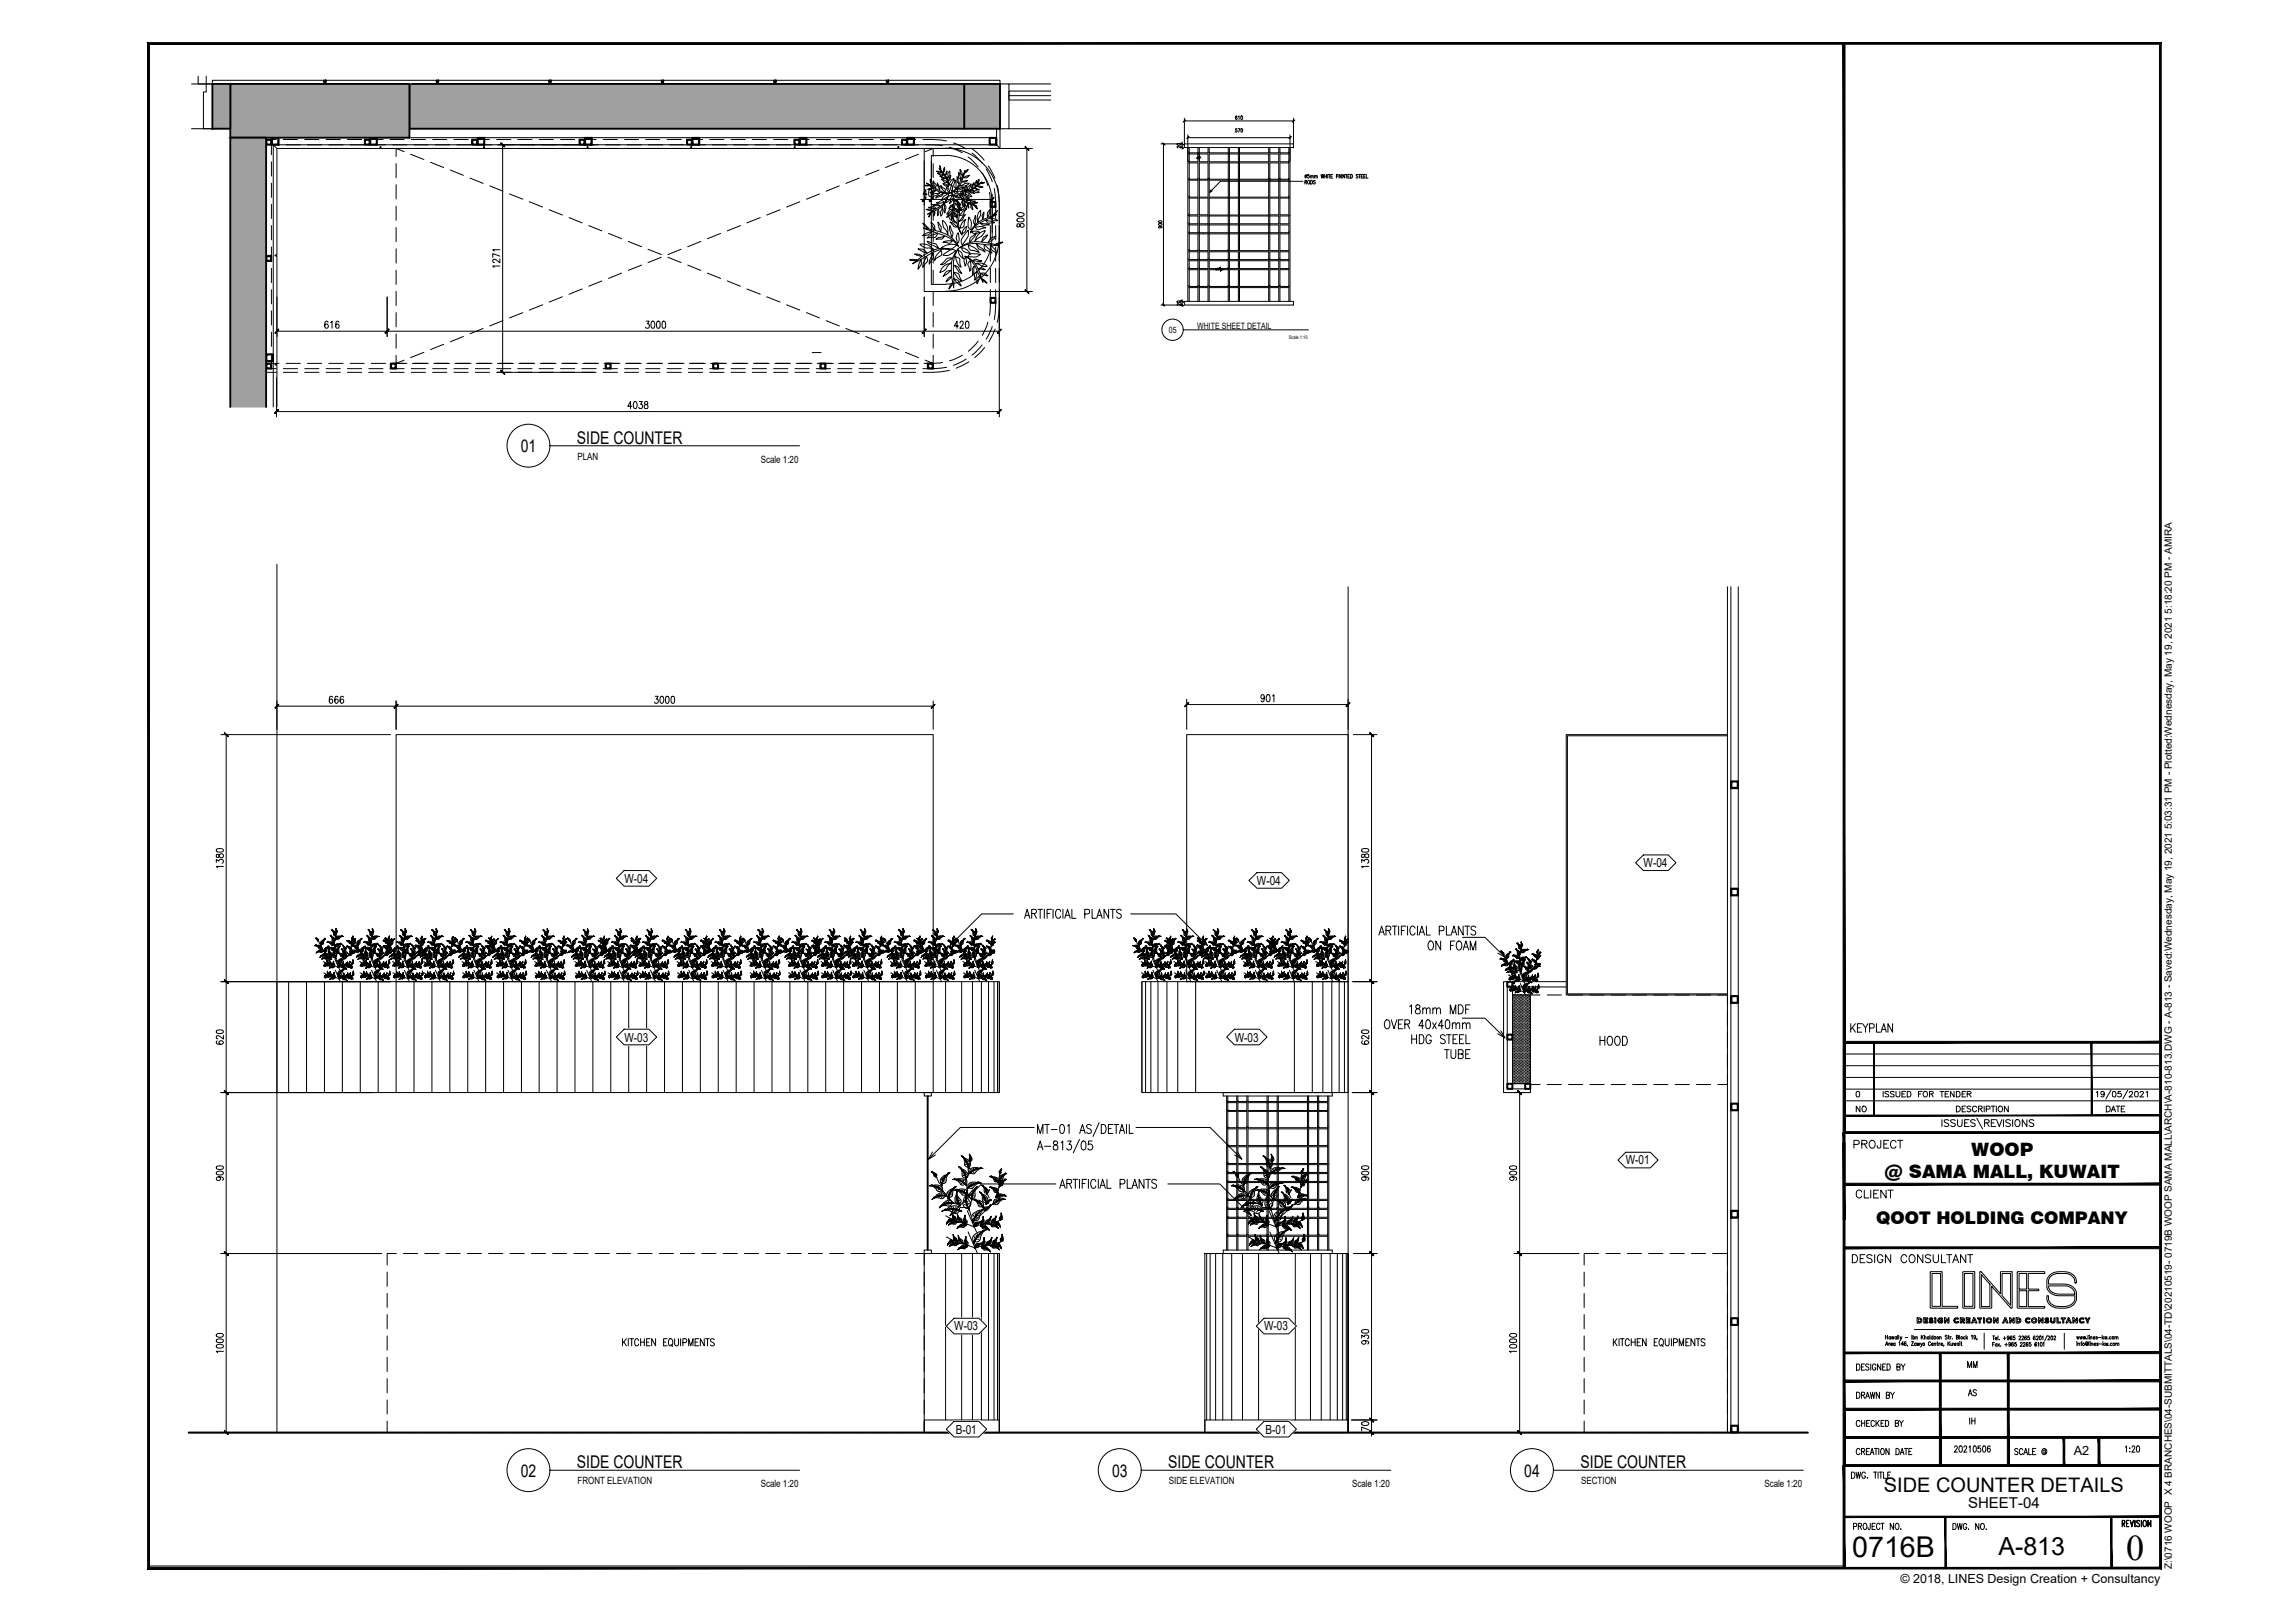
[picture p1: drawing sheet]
<svg xmlns="http://www.w3.org/2000/svg" width="420mm" height="297mm" viewBox="0 0 420 297" stroke-linecap="round" stroke-linejoin="round" font-family="sans-serif">
<defs><g id="words">
<text font-size="6.7" x="392" y="287.6">0</text>
<text font-size="5.3" x="341.5" y="287.1">0716B</text>
<text font-size="4.9" x="294.2" y="194">HOOD</text>
<text font-size="4.6" x="368.4" y="286.6">A-813</text>
<g font-size="4">
<text x="341.5" y="206.4">NO</text>
<text x="361.9" y="253.3">MM</text>
<text x="361.9" y="258.6">AS</text>
<text x="362.3" y="263.9">IH</text>
</g>
<text font-size="3.7" x="347.3" y="275.2">SIDE COUNTER DETAILS</text>
<g font-size="3.4">
<text x="363.4" y="213.2">WOOP</text>
<text x="347.4" y="217.2">@ SAMA MALL, KUWAIT</text>
</g>
<g font-size="3.2">
<text x="96" y="83.4">01</text>
<text x="106.3" y="81.8">SIDE COUNTER</text>
<text x="345.9" y="225.7">QOOT HOLDING COMPANY</text>
<text x="96" y="272.3">02</text>
<text x="106.3" y="270.7">SIDE COUNTER</text>
<text x="205" y="272.3">03</text>
<text x="215.4" y="270.7">SIDE COUNTER</text>
<text x="281" y="272.3">04</text>
<text x="291.4" y="270.7">SIDE COUNTER</text>
</g>
<text font-size="2.8" x="362.8" y="278.1">SHEET-04</text>
<g font-size="2.3">
<text x="303" y="159.9">W-04</text>
<text x="115.1" y="162.8">W-04</text>
<text x="231.7" y="163.1">W-04</text>
<text x="115.1" y="192.1">W-03</text>
<text x="227.6" y="192.1">W-03</text>
<text x="299.7" y="214.7">W-01</text>
<text x="175.9" y="245.3">W-03</text>
<text x="233" y="245.3">W-03</text>
<text x="176.2" y="264.3">B-01</text>
<text x="233.3" y="264.3">B-01</text>
<text x="382.3" y="268.2">A2</text>
<text x="350.4" y="291.8">© 2018, LINES Design Creation + Consultancy</text>
</g>
<g font-size="1.8">
<text x="106.5" y="84.7">PLAN</text>
<text x="140.3" y="85.4">Scale 1:20</text>
<text x="106.5" y="273.6">FRONT ELEVATION</text>
<text x="140.3" y="274.3">Scale 1:20</text>
<text x="215.5" y="273.6">SIDE ELEVATION</text>
<text x="249.3" y="274.3">Scale 1:20</text>
<text x="291.5" y="273.6">SECTION</text>
<text x="325.3" y="274.3">Scale 1:20</text>
<text x="400.4" y="289.3" transform="rotate(-90 400.4 289.3)">Z:\0716 WOOP X 4 BRANCHES\04-SUBMITTALS\04-TD\20210519- 0719B WOOP SAMA MALL\ARCH\A-810-813.DWG - A-813 - Saved:Wednesday, May 19, 2021 5:03:31 PM - Plotted:Wednesday, May 19, 2021 5:18:20 PM - AMIRA</text>
</g>
<g font-size="1.6">
<text x="215.5" y="61.5">05</text>
<text x="220.7" y="60.6">WHITE SHEET DETAIL</text>
</g>
<text font-size=".9" x="237.6" y="62.4">Scale 1:10</text>
</g></defs>
<!-- layer: 0 -->
<g fill="none" stroke="#000" stroke-width=".18">
<path d="M339.9 8.1v280.6h-312.5M58.2 174.4h.1M58.2 173l.4 .5M58.2 173l.5 .5M58.3 174.4h.1M58.3 173h.1M58.3 173.1h.2M58.4 174.4h.1M58.4 175.6h.1M58.5 175.6h.1M58.5 173.3h.1M58.5 173.1v.1"/>
<path d="M58.5 173.3h.2M58.5 174.4h.1M58.5 173.1l.1 .1M58.6 173.3l-.1-.1 .1 .1v-.1l.3 .8 .3 .3 .1 .6M58.6 174.3l.1 .2M58.6 175.5h-.1M58.6 173.2v.1M58.6 174.5h.3M58.6 173.3h.1M58.6 173.4h.1M58.6 174.4h.1M58.7 173.4a.27 .27 0 0 0 0-.3 .27 .27 0 0 0-.3 0l-.2-.1 .2 .2 .1 .2 .2 .1"/>
<path d="M58.7 173.4h.1M58.7 173.5h.1M58.7 174.5h.1M58.7 174.4h.1M58.7 175.2l.4-.1a.32 .32 0 0 1 .4 .2 .32 .32 0 0 1-.2 .4 .32 .32 0 0 1-.4-.2h-.4l-.2 .2zM58.7 175.5h-.1M58.7 174.4l.2 .2M58.8 174.5h.1M58.8 175.4h-.1M58.8 175.3h.4M58.9 174.6h.1M58.9 175.4l.1-.1z"/>
<path d="M58.9 174.4l.2 .3-.3 .1M59 174.6h.1M59 175.4h.1M59 175.3h.1M59 175.2l.3 .1-.3 .2M59.1 174.6l-.4 .1M59.1 174.7h.1M59.1 175.3l-.4 .1M59.1 176.4l.6-.3 .6-.1-.7 .1-.5 .3M59.1 174.4v.3M59.1 174.7v.1M59.1 176.4h.1"/>
<path d="M59.2 173.8l.1 .2-.1 .2M59.2 174.8h.1M59.2 176.3h.1M59.2 175.1l.2 .2M59.2 174.8a.43 .43 0 0 0-.1-.5 .43 .43 0 0 0-.5 0l-.6 .1h.3l.3 .2a.39 .39 0 0 0 .7 .2M59.3 173.6v.3M59.3 175.3h.1M59.3 176.3h-.1M59.3 176.3h.1M59.3 174.1a.4 .4 0 0 1-.2-.4 .4 .4 0 0 1 .4-.3l.5-.3-.2 .2-.2 .4a.33 .33 0 0 1-.3 .4M59.3 174.8v.1M59.3 174.9h.1"/>
<path d="M59.3 173.9l.1 .1M59.3 174.9l1.1 1.2M59.3 175.3l-.1 .2M59.4 174.9h.1M59.4 174.9h-.1a1.5 1.5 0 0 0-1.2-.5 1.59 1.59 0 0 1 1.2 .5M59.4 175.3h-.1M59.4 175.3h.1M59.4 173.8h.1M59.4 176.8l1-.2 .8 .3h-.1a1.97 1.97 0 0 0-1.7-.1M59.4 176.1h.3l-.3 .1M59.4 173.5v.2M59.4 176.8h.1"/>
<path d="M59.4 176.2l-.1 .1M59.5 173.6h.1M59.4 173.7v.1zM59.5 175.3h.1M59.5 176.8h.1M59.5 176.7h.1M59.5 176h.2M59.5 173.9h-.2M59.6 173.4l-.1 .2M59.6 176.7h.1M59.6 173.5l-.1 .1M59.6 173.5l-.2 .2"/>
<path d="M59.6 173.7l-.3 .1M59.6 175.3v.1M59.6 173.4v.1M59.6 177.3l.7 .4M59.7 175.9l.3 .1-.2 .1M59.7 173.4l-.5 .9 .3-.7 .4-.5zM59.7 175.3a1.59 1.59 0 0 0-1.3 .3M59.7 175.3l-.1 .1a1.51 1.51 0 0 0-1.3 .2M59.7 175.3l-.1 .1M59.7 176.1h.1M59.7 179.4l.7 .3M59.7 173.3l-.1 .1"/>
<path d="M59.7 173.3h.1M59.8 176l-.3 .2M59.8 175.1l.1 .3M59.8 173.3h.1M59.8 177.9v.1M59.8 176.1h.1M59.8 173.2h.1M59.9 175.9l.1 .1M59.9 177.9h.1M59.9 175.7h.1M59.9 173.2h.1M59.9 175.6h.1"/>
<path d="M59.9 176l-.2 .2M59.9 177.7h.1l-.1 .2M59.9 174.9v.3M59.9 177.7a.18 .18 0 0 1 .3 0 .18 .18 0 0 1 0 .2 .18 .18 0 0 1-.3 0l-.2 .2zM59.9 175.5a.34 .34 0 0 1 0-.6l.8-.5-.2 .2-.2 .3a.37 .37 0 0 1 0 .4 .37 .37 0 0 1-.4 .2M59.9 175.5v.1M59.9 175.6v.1M59.9 175.6l.4 .5M59.9 178.1l.8-.2-.8 .3M59.9 177.8h-.1M59.9 177.7h.2M59.9 176.6h.3"/>
<path d="M59.9 178.2h.1M59.9 177.8v.1M59.9 177.8h.1M60 175.2h.1M59.9 175.3h.1M59.9 175.4v.1M59.9 179.9v.1M60 178.1h.1M60 175.3h.1M60 177.5l.2 .2M60 177.6l.1 .2M60 174.8v.2"/>
<path d="M60 179.9h-.1M60 179.8h.2M60 177.7h.1M60 176.6l-.3 .1M60 179.7a.17 .17 0 0 1 .3 .1 .17 .17 0 0 1-.1 .2 .17 .17 0 0 1-.2 0l-.2 .2zM60 177.7v.2M60 176l-.1 .3M60.1 179.8l-.1 .1M60.1 177.7h.1M60.1 175h-.1M60.1 175l-.1 .1M60.1 176.6h.1"/>
<path d="M60.1 176l-.1 .1M60.1 176.1h.1M60.1 179.9h-.1M60.1 179.9h.1M60.1 179.6l.3 .2 .3-.1M60.1 179.8l-.1 .2M60.1 179.7l.1 .1M60.1 174.9v.1M60.1 178h.2l-.2 .1M60.1 176.5l.3 .1-.4 .1M60.2 174.8l-.1 .1h.1M60.2 176.6h.1"/>
<path d="M60.2 176.1h.1M60.2 179.8h.1M60.2 175.2l-.3 .1M60.2 179.8v.1M60.2 177.7h.1M60.2 176a.36 .36 0 0 0-.6-.1l-.6 .6 .6-.2a.39 .39 0 0 0 .4 .1 .39 .39 0 0 0 .2-.4M60.2 174.9l-.2 .2M60.2 175.1l-.2 .1M60.2 177.7l-.5 .3M60.2 177.9h.2M60.2 174.7v.1M60.2 174.8l-.1 .1"/>
<path d="M60.2 177.7h.4l.2 .2h.4l1.1 .4M60.2 179.8l.1-.1-.5 .4 .5-.3M60.2 177.7l-.4 .3M60.3 177.3l.1 .2M60.3 177.1v.1a.22 .22 0 0 1 .3 .2 .22 .22 0 0 1-.1 .3l-.2-.2zM60.3 177.2h.1M60.3 178h.1M60.3 177.7h-.1M60.3 176.6h.1M60.3 177.7h.1M60.3 177.5l.2 .1M60.3 180h.1"/>
<path d="M60.3 177.8l.2 .1M60.3 177.2v.1M60.3 177.4h.1M60.3 176.1h.1M60.3 176.1l.7 .1M60.3 176.4l.4 .3M60.4 177.3v.1M60.4 179.4v.1M60.4 177.4h.1M60.4 174.7h-.1M60.4 176l-.1 .1M60.4 176.1h.1"/>
<path d="M60.4 176h.1M60.4 179.2h.1M60.4 179.7l-.1 .1M60.4 174.6h.1M60.4 179.7h.1M60.4 179.3h.1M60.4 173.7a1.5 1.5 0 0 1 1.1 .6M60.4 177.8l.1 .1M60.4 179.5h.1M60.4 179.6h.2M60.4 179.9l.2 .1M60.4 173.7a1.59 1.59 0 0 1 1.2 .6"/>
<path d="M60.4 177.5h.1M60.4 178h-.2M60.4 176.6h.1M60.4 179.3v.1M60.4 179.4l.1 .1M60.5 173.7h.1M60.5 174.6h.1M60.5 179.4h.1M60.5 179.5h.1M60.5 177.4v.1M60.5 177.5h.1M60.5 177.6h.1"/>
<path d="M60.5 177.9l-.1 .1M60.5 176.6l-.1 .1M60.5 176.7h.1M60.5 179.6h.1M60.5 174.5h.1M60.5 173.7v.1M60.5 174.8a1.59 1.59 0 0 1 1.3 .4M60.5 177.4v.2M60.5 174.8a1.5 1.5 0 0 1 1.2 .4M60.5 174.5a1.59 1.59 0 0 0-.7 1.1M60.5 177.6h-.1M60.5 179.9l.2 .1"/>
<path d="M60.5 173.8h.1M60.5 174.8h.1M60.5 179.5v.1zM60.6 174.5a1.5 1.5 0 0 0-.7 1.1M60.6 176.7l-.3 .1M60.6 177.9l-.1 .2M60.6 173.8h.1M60.6 177.6v.1M60.6 177.9l-.1 .1M60.6 178h.1M60.6 176.7h.1M60.6 179.6h.1"/>
<path d="M60.6 176.4l.2 .3M60.6 175.8l.2 .1M60.6 175.6l.1 .2v-.2M60.6 179.6h-.1M60.6 175.4l.1 .2M60.6 174.8h.1M60.6 177.7h.1M60.6 177.9v.1M60.6 179.7h.1M60.6 177.6l-.3-.5 .3 .6M60.7 174.8h.1M60.7 178l-.1 .1-.7 .1 .2-.2a.29 .29 0 0 1 .3-.3 .29 .29 0 0 1 .3 .2l.1 .1"/>
<path d="M60.7 179.7a.29 .29 0 0 1-.3-.1 .29 .29 0 0 1 0-.3v-.2l.3 .4v.3M60.7 180h.1M60.7 179.7l.2 .3h.4l1.1 .4M60.7 175a1.5 1.5 0 0 0 .3 1.2M60.7 175a1.59 1.59 0 0 0 .3 1.3M60.7 178.5l.3-.3a.23 .23 0 0 1 .3-.2 .23 .23 0 0 1 .2 .2 .23 .23 0 0 1-.2 .3zM60.7 174.9v.3l.2 .3a.32 .32 0 0 1 .2 .5 .32 .32 0 0 1-.4 .1 .32 .32 0 0 1-.2-.4zM60.7 175h.1M60.7 175.2h.1M60.7 175.2v.1M60.7 175.3v.2M60.7 175.5h.1"/>
<path d="M60.7 176.7h.1M60.7 179.8h.1M60.7 175.1h.1M60.7 175.5v.3M60.7 179.7l-.3-.5 .3 .5M60.7 180a.45 .45 0 0 0-.7 .2l-.1 .1 .2-.1h.5l.1-.2M60.7 173.8h.1M60.7 176.7l-.2 .3M60.8 177.2l.4 .7M60.8 177.4l.1 .2M60.8 173.8h.1M60.8 174.8h.2"/>
<path d="M60.8 177.2h.1M60.8 177.3h.1M60.8 177.4h.1M60.8 178.5h.1M60.8 175.8h-.1M60.8 175.8h.1M60.8 175.9l.1 .1M60.8 177.3v.1M60.8 177.7h.2M60.8 177.4v.1M60.8 178.4h.1M60.8 179.3l.5 .7"/>
<path d="M60.8 173.8l.2 .1M60.8 180l-.8 .2M60.9 175.6l-.1 .3M60.9 179.6l.1 .1M60.9 172.5l.9 .6a.34 .34 0 0 1-.4 .5 .34 .34 0 0 1-.2-.6zM60.9 177.5h.1M60.9 177.6h.1M60.9 178.4h.1M60.9 176.1h.1M60.9 176.8a.46 .46 0 0 0-.2-.4 .46 .46 0 0 0-.5-.1l-.9 .6 .6-.1 .5 .2a.4 .4 0 0 0 .6-.2h.1M60.9 179.3h.1M60.9 179.4h.1"/>
<path d="M60.9 179.4v.1M60.9 173.9h.3M60.9 177.5v.2l-.1-.1M60.9 177.8h.2M60.9 179.8l.2 .1M60.9 179.7l.1 .1M60.9 173.8h.1M60.9 176h-.3l.4 .5h.9M60.9 176.1l.1 .1M60.9 176.7l-.1 .1M60.9 179.5v.1M60.9 172.6a1.59 1.59 0 0 1 .7 1.2"/>
<path d="M60.9 172.6a1.5 1.5 0 0 1 .7 1.1M61 174.7l.3 .2M61 173.8h.1M61 177.7h.1M61 178.3h.1M61 179.6h.1M61 179.5v.1M61 174.9h.3M61 178.3h.2h-.2M61 179.9h.2M61 175.7l-.2 .3M61 172.6h.1"/>
<path d="M61 176.1v.1M61 176.2h.1M61 179.7h.1M61 173.7l.1 .2M61 177.6v.1M61 173.9h.1M61 172.7h.1M61 176.3h.1M61 176.2v.1M61.1 176.9h.1M61 179.8l.1 .1M61.1 178.2l.1 .1"/>
<path d="M61.1 173.9h.1M61.1 174.9h.1M61.1 177.8v.2l-.3-.2-.1-.7 .1 .2 .4 .4v.2M61.1 179.6v.2M61.1 174.7l.1 .2M61.1 172.7l.1 .1M61.1 177.6v.2M61.2 178.1l.2 .1M61.2 173.9h.1M61.2 177.9h.1M61.2 178.3h.1M61.2 179.9h.1"/>
<path d="M61.2 173.7l.1 .3M61.2 178.2l-.2 .1M61.2 172.8l.1 .1M61.2 177.9v.1M61.2 177.9l.1 .1M61.2 179.9a.24 .24 0 0 1-.3 0 .24 .24 0 0 1 0-.3l-.1-.4 .2 .4 .3 .1v.3M61.2 179.7v.2l-.1-.1M61.2 178.1l.2 .2h-.1M61.3 173.9l-.1 .1M61.3 174h.1M61.3 171.5h.1M61.3 178h.1"/>
<path d="M61.3 173.2l.2 .1M61.3 172.9l.2 .2M61.3 174h-.3M61.3 178.2l-.1 .1M61.3 174v.1M61.3 174.9h.1M61.3 171.6h.1M61.3 180h.1M61.3 174.7l.2 .3M61.3 172.8l.1 .3M61.3 174.9l-.2 .1M61.3 172.9l.1 .1"/>
<path d="M61.3 173h.1M61.4 177.8l.1 .1M61.4 177.9l.1 .1M61.4 177.7l.1 .1M61.4 174l-.3 .1M61.4 173.8v.3M61.4 174.1h.1M61.4 175h.1M61.4 173v.1zM61.4 176l.3 .3M61.4 177.6l.1 .1M61.4 178.2l-.1 .2"/>
<path d="M61.4 173.1h.1M61.5 173.1h.1M61.4 171.6l.1 .1M61.4 178.3h.1M61.4 179.9l.2 .1M61.4 175.7l.2 .3M61.5 179.8v.1M61.5 172.9l-.1 .3M61.5 177.3l.1 .8M61.5 174.8v.2l-.2 .2M61.5 174.1v.1M61.5 175h-.1"/>
<path d="M61.5 175h.1M61.5 173.2h.1M61.5 173.3h.1M61.5 171.8l.2 .3M61.5 177.4v.1M61.5 177.5v.2M61.5 177.7h.1M61.5 177.8v.1M61.5 178.2v.1M61.5 177.4h.1M61.5 179.7l.1 .1M61.5 177.3l.2 .9"/>
<path d="M61.5 174.1a.37 .37 0 0 0-.1-.4 .37 .37 0 0 0-.4 0h-.7l.6 .3a.36 .36 0 0 0 .6 .2M61.5 174.2h.1M61.5 175.1h.1M61.5 177.2l.1 .5a.2 .2 0 0 1 .1 .3 .2 .2 0 0 1-.3 .1 .2 .2 0 0 1-.1-.3zM61.5 177.9h.1M61.5 175.5l.1 .3M61.5 177.6v.2M61.5 172.1l.2 .1M61.5 172.3h.3v.2M61.5 179.4l.2 .8M61.6 174.2h.1M61.6 175.1h.1"/>
<path d="M61.6 178.3h.1M61.6 179.5h.1M61.6 179.6v.2M61.6 179.8h.1M61.6 174.2h-.1M61.6 171.8l.1 .2-.1-.1M61.6 177.8l-.1 .1M61.6 173.1v.5M61.6 179.4l.1 .8M61.6 174.2v.1M61.6 175.2h.1M61.6 173.7h.1"/>
<path d="M61.6 171.9h.1M61.6 175.5h.1M61.6 175.6h.1M61.6 175.7h.1M61.6 175.8h.1M61.6 175.9h.1M61.6 178.1h.1M61.6 179.3v.4l.2 .2-.1 .3a.28 .28 0 0 1-.3-.2 .28 .28 0 0 1 .1-.4zM61.6 179.4h.1M61.6 179.9h.1M61.6 180h.1M61.6 179.7v.2"/>
<path d="M61.6 178.2l-.8 .3M61.6 174.3h.1M61.6 175.1l.1-.1a.93 .93 0 0 0-1.2-.2l.5 .1a.38 .38 0 0 0 .2 .4 .38 .38 0 0 0 .4-.1M61.6 173.6v.1M61.6 175.3v.2M61.7 178.2h.1M61.6 178.3l-.3-.1-.5 .2M61.6 177.8v.2M61.6 175.6v.4M61.7 179.8l-.1 .2M61.7 175l-.1 1.1 .3 .6M61.7 174.3h.1"/>
<path d="M61.7 172v.1zM61.7 175h.1M61.7 175.1h.1M61.7 175.2h.1M61.7 178.1l-.1 .1M61.7 174.3l.1 .9M61.7 174.6v.6M61.7 175a1.97 1.97 0 0 0 .2 1.6M61.7 173.2l-.1 .2h-.3M61.7 171.8v.3M61.7 174.6h.1M61.7 172.1h.1"/>
<path d="M61.7 172.2h.1M61.7 176.2h.1M61.7 176.3h.1M61.7 175.2l.5 .6-.3 .6M61.7 176.8l1 2.1M61.7 179.9l-.1 .2-.2-.1M61.8 174.6h.1M61.8 175.2h-.2M61.8 172.2h.1M61.8 172.3h.1M61.8 174.8l-.1 .5 .3 .7a.4 .4 0 0 1-.4 .6 .4 .4 0 0 1-.3-.7zM61.8 176.3l-.1 .1"/>
<path d="M61.8 176.4h.1M61.8 176.5v.1M61.8 175.2v.2M61.8 174.5h.1M61.8 172.5v.1zM61.8 176.4v.1M61.8 178.9l.9 2.1M61.8 175.9l-.1 .3-.1-.3M61.8 172v.3M61.8 174.5a.33 .33 0 0 1 .1-.4 .33 .33 0 0 1 .3-.1l.9 .1-.6 .2a.38 .38 0 0 1-.2 .3 .38 .38 0 0 1-.5-.1h.1M61.8 172.5h.2a.51 .51 0 0 0-.2-.7l-.7-.4 .4 .5a.38 .38 0 0 0 0 .4 .38 .38 0 0 0 .3 .2M61.8 172.5l.1 .1"/>
<path d="M61.8 172.6h.1M61.8 176.6h.1M61.9 174.4h.1M61.9 173.2h.1M61.9 172.6l-.1 .1a1.61 1.61 0 0 0-.6-1.2l.4 .5 .2 .6M61.9 176.6l-.1 .1zM61.9 176.6v.2zM61.9 176.8h.1M61.9 176.6l.2 .8M61.9 172.1l-.1 .3M61.9 171.3l.1 .7zM61.9 173.1v.1"/>
<path d="M61.9 176.1l-.2 .2-.3-.1M61.9 171.7l.1 .1M62 174.4l.2 .1M62 175.3l.1 .2M62 174.4h.1M62 171.4h.1M62 171.4l.1 .2M62 174.2l-.1 .2M62 171.6v.1M62.1 174.4h.1M62 173v-.3l.3-.1 1 .1h-.3l-.4 .2a.33 .33 0 0 1-.2 .3 .33 .33 0 0 1-.4-.2v.1M62.1 173h.1"/>
<path d="M62 171.9l-.1-.1v-.5l.3 .3-.1 .3M62 171.6h.1M62 171.9h.1M62 172h.1M62 172l-.2 .8 .1 .4-.3 .5 .1 .6M62 171.5v.1M62.1 175.1v.3M62.1 174.3h.1M62.1 171.6h.1M62.1 171.7h.1M62.1 171.7v.1M62.1 171.8h.1"/>
<path d="M62.1 171.9h.1M62.1 174.3v.1M62.1 174.3l.2 .1M62.1 171.7v.1l-.2-.1M62.1 171.6v.1M62.1 171.8h-.1M62.1 172.9l.3 .1M62.1 174.1l-.1 .2M62.2 174.3h.1M62.2 175.6h.1M62.1 172.7v.3M62.2 174.9v.3"/>
<path d="M62.2 172.9h.1M62.2 172.9v.1M62.2 175.3l-.1 .3a.57 .57 0 0 0 .4-.8l.2-.4-.7 .7a.31 .31 0 0 0 .1 .5M62.2 175.2h.1M62.2 175.1h.1M62.2 178h.1M62.3 175h.1M62.3 177.8h.1M62.3 177.9l-.1 .1M62.3 177.2l.1 .3h.3M62.3 174.8v.2M62.3 172.6l-.1 .3"/>
<path d="M62.3 172.9h.2M62.3 174.9h.1M62.3 175v.1M62.4 177.7h.1M62.3 179.3l.5-.4 .9-.3-.5 .3-.1 .4a.45 .45 0 0 1-.2 .4 .45 .45 0 0 1-.5 .1l-.2-.2zM62.3 175.7l.5 .3 .4 .5M62.3 175.7l.6 .3 .4 .5M62.3 174.9l-.1 .3M62.3 174l-.1 .2M62.4 174.2h-.2h.3M62.4 174.9h-.1M62.4 174.9h.1"/>
<path d="M62.4 177.7a.43 .43 0 0 0 .5-.1 .43 .43 0 0 0 0-.4l.3-.4 .3-.2-.8 .2-.5 .4a.33 .33 0 0 0 .2 .5l-.1 .1h.1M62.4 177.6h.1M62.4 178.3h.1M62.4 178.3l-.1 .1M62.4 179.9h.1M62.4 179.9a1.91 1.91 0 0 1 1.1-1.2l-.9 .7-.3 .6M62.4 179.3l.1 .3M62.4 175.1l-.2 .2v-.1M62.4 174.2h.1M62.4 172.8h.1M62.4 174.8v.1M62.4 175.8h.1"/>
<path d="M62.4 177.5h.1M62.4 178.3l.1-.3 .7-.1-.3 .1-.2 .3h-.3M62.4 178.2h.1M62.4 175.3l-.2 .1M62.4 174.1h.1M62.4 174.8h.1M62.4 179.7h.1M62.4 179.8v.1M62.4 174.7h.1M62.5 178.2l.1 .1M62.5 178v.2M62.5 174.1h.1"/>
<path d="M62.5 172.7v.1M62.5 175.8h.1M62.5 177.4h.1M62.5 178.2h.1M62.5 177.1v.3M62.5 174.1l-.2 .1M62.5 172.6l-.1 .3M62.5 172.7h.1M62.5 179.6h.1M62.5 178.1h.1M62.5 174.7h.1M62.6 177.9l-.1 .2h.2"/>
<path d="M62.6 177.3h.1M62.6 178.1h.1M62.6 179.5v.1M62.6 175.8h.1M62.6 179.1l-.1 .4M62.6 174.5a1.32 1.32 0 0 0-.4 1.2M62.6 172.7h.1M62.7 178.1h.1M62.6 174.6h-.1M62.6 174.5a1.61 1.61 0 0 0-.5 1.3h.1M62.6 176.9v.3l.3-.2M62.7 178l-.1 .1"/>
<path d="M62.7 172.7l-.4 .1M62.7 177.2l-.2 .1M62.7 178v.1M62.7 179.4h.1M62.7 172.7l-.3 .1M62.7 174.1h-.2M62.7 172.7h.1M62.7 175.9h.1M62.7 177.1v.1M62.7 177.2h.1M62.7 178h.1M62.7 176l.3 .1"/>
<path d="M62.7 175.8l.2 .2v-.1M62.7 179v.3l.3-.2M62.7 174.1h.1M62.7 177.1h.1M62.8 178l-.2 .1M62.8 174.1h.1M62.8 177v.1M62.8 178h.1M62.8 177.3l-.3 .1M62.8 176.1l.2 .1M62.8 178l-.1 .1M62.8 175.9v.1"/>
<path d="M62.8 177h.1M62.8 179.6h-.2M62.9 174.1h.1M62.9 172.7h-.2M62.9 178h.1M62.9 176.9l-.2 .2M62.9 179.4l-.2 .1M62.9 172.7h.1M62.9 175l.6 .3a.31 .31 0 0 1 .2 .4 .31 .31 0 0 1-.4 .2l-.2-.7zM62.9 176l.1 .1M62.9 174.1a1.5 1.5 0 0 0-1.1 .5M62.9 179.1l-.2 .2"/>
<path d="M63 174.1a1.59 1.59 0 0 0-1.3 .5M63 175l.4 .5 .1 .6M63 175l.3 .5 .2 .6M63 179l-.2 .2M63 176.1h.1M63 176.9l-.1 .1M63 179v.1M63 172.7h.1M63 175.9l.1 .3M63 178.3l.8 .4M63 175.1h.1M63 177.9h.1"/>
<path d="M63 178.3l.1 .1M63 178l.1 .2M63 178.2v.1M63 178.3h.1M63 179h.1M63.1 178.3l.7 .3M63.1 175.1h.1M63.1 176.2h.1M63.1 177.9h.1M63.1 178.4h.1M63.1 177.9l-.7 .4M63.1 172.7a1.5 1.5 0 0 0-1.2 .5"/>
<path d="M63.1 176.2l-.2 .1M63.1 172.7h.1M63.1 176.8l-.1 .1M63.2 178.4h.1M63.1 175.2h.1M63.1 177.9l.1 .2M63.1 172.7a1.59 1.59 0 0 0-1.2 .5M63.2 176l-.1 .3M63.2 178.4a.25 .25 0 0 0 .1 .2 .25 .25 0 0 0 .3-.1l.3 .3-.2-.4a.27 .27 0 0 0-.3-.2 .27 .27 0 0 0-.2 .2M63.2 178.9l-.1 .1M63.2 175.2h.1M63.2 178.9h.1"/>
<path d="M63.2 176.7v.1M63.2 174.4l.5 .8M63.2 177.7v.2M63.2 176.7h.1M63.2 176.4a.43 .43 0 0 1-.5-.4l-.4-.3 .9 .2 .1 .2-.1 .3M63.2 176.3h.1M63.2 177.9h.1M63.2 178h.1M63.2 178.8h.1M63.2 179.9v.3M63.2 174.3l.5 .9M63.2 175.4l.2 .1"/>
<path d="M63.2 178.4l.1 .1M63.2 175.8h.3M63.3 176.7h.1M63.2 175.3h.1M63.2 174.4h.1M63.2 176.3l.1 .1M63.2 176.4l.1 .1M63.2 176.5h.1M63.2 177.8h.1M63.2 177.8v.2M63.3 175.6l.1 .1M63.3 177.7l-.1 .1"/>
<path d="M63.3 177.4l-.3 .9M63.3 177.4l-.3 .8M63.3 179.8v.2M63.3 176.6h.1M63.3 175.3l.1 .1M63.3 177.4v.3a.28 .28 0 0 1 .1 .4 .28 .28 0 0 1-.4 .1v-.3l.2-.2zM63.3 177.4h.1M63.3 177.5h.1M63.3 177.6v.2M63.3 180h.1M63.3 174.4h.1M63.3 178.8h.1"/>
<path d="M63.3 175.3l.1 .2M63.3 178l-.2 .1M63.3 177.9l-.2 .1M63.3 177.8l-.1 .1M63.3 176.5l.8-.3-.3 .4a.24 .24 0 0 1-.3 .2 .24 .24 0 0 1-.2-.3zM63.3 175.4v.1M63.3 176.5h.1M63.3 179.9h.1M63.3 174.5h.1M63.4 179.8l-.1 .1M63.4 179.5l-.3 .9zM63.4 176.7h.2"/>
<path d="M63.4 174.5l.1 .1M63.4 176.6h.1M63.4 178.4h.1M63.4 178.8h.1M63.4 179.6h.1M63.4 179.7v.2M63.4 179.6v.1M63.4 178.2l-.1 .2M63.4 180l-.2 .1M63.4 176.6a1.97 1.97 0 0 0-1.1 1.3M63.4 176.6l-.8 .7-.3 .6M63.4 178.4l.2 .1"/>
<path d="M63.4 179.9h-.1M63.4 175.5h.1M63.4 174.6l.1 .1M63.4 174.6l.2 .2M63.4 174.8l.2 .1M63.4 174.9l.2 .1M63.4 175.4v.2M63.4 176.6h.2M63.5 176.5l-.1 .1M63.5 176.6h.1M63.5 175.6h-.1M63.5 175.6h.1"/>
<path d="M63.5 175.7h.1M63.5 175.8h.1M63.5 178.4h.1M63.5 178.7h.1M63.5 174.6v.1M63.5 178.4l.2 .1M63.5 178.3h-.2l.1 .2M63.5 175.9h.1M63.5 178.1h.1M63.5 178.1l-1.1 .2M63.5 175.5v.3M63.5 176.5v.1"/>
<path d="M63.6 176.6h.1M63.5 176l.1 .1M63.5 176.1h.1M63.5 174.7h.1M63.5 174.8h.1M63.5 178h.1M63.6 174.6v.2M63.6 178.4h-.2M63.6 176.1h.1M63.6 174.9h.1M63.6 178h.1M63.6 177.8v.2h.2"/>
<path d="M63.6 176h.1M63.6 175.9v.1M63.6 175.6l-.1 .2 .1 .2M63.6 175.8h.5h-.2a.21 .21 0 0 1-.1 .3 .21 .21 0 0 1-.3-.1zM63.6 176v.1M63.6 175v.1a.27 .27 0 0 0 .2-.3 .27 .27 0 0 0-.2-.2l-.4-.3 .2 .3a.3 .3 0 0 0 0 .3 .3 .3 0 0 0 .2 .2M63.6 175.1h.1M63.6 174.7v.3M63.7 176.6h.1M63.7 175.2h.1M63.7 178.5l.1 .1M63.7 179.9v.1"/>
<path d="M63.7 177.8v.1M63.7 175.8v.2M63.7 176.5h.1M63.8 175.9h.1M63.7 175.9h.1M63.7 176h.1M63.7 176.4l-.1 .2M63.7 174.8l-.1 .2M63.8 175.8l-.1 .1M63.8 176.5h-.2M63.8 175.9h-.1M63.8 179.8v.2v-.1"/>
<path d="M63.8 176.5h.1M63.8 178.6h.1M63.8 177.9l-.2 .1a.4 .4 0 0 0 .4-.1 .4 .4 0 0 0 0-.5h.1l-.6 .4v.2M63.8 177.7l-.1 .1M63.8 177.9h-.2M63.8 178.7h.1M63.9 176.4l-.1 .1M63.9 175.8h.1M63.9 175.8l-.1 .1M63.9 177.7h.1M63.9 177.7l-.1 .1M63.9 179.9h.1"/>
<path d="M63.9 174.7l-.1 .2M63.9 179.7l-.1 .2M63.9 177.7l-.1 .2 .1-.1M63.9 178.1l.8 .4M63.9 180h-.2M63.9 173.5h.4a.26 .26 0 0 1 .4 .1 .26 .26 0 0 1-.1 .4l-.2-.1-.3-.4zM63.9 177.6v.1M63.9 178.1h.1M63.9 174.7l-.2 .4 .2 .4M63.9 176.3v.1M63.9 178.1l.8 .3M63.9 174.5l.8 .5"/>
<path d="M64 176.3l-.8 .4M64 176.3l-.8 .3M64 176.3h.1M64 178.2h.1M64 179.8h.1M64 177.5h.1M64 177.6h.1M64 179.9h-.1M64 179.8l-.1 .1M64 175.8h.1M64 174.5h.1M64.1 178.2h.1"/>
<path d="M64 173.5h.1M64 177.4v.1M64 177.4l-.5 .6M64 175.7l-.5 .4M64 175.7l-.4 .4M64.1 174.5h.1M64.1 173.5l.3 .1M64.1 178.2a.38 .38 0 0 0 .5 .2l.2 .1-.3-.3a.22 .22 0 0 0-.2-.2 .22 .22 0 0 0-.2 .2h.1M64.1 179.7l-.1 .1M64.1 179.6h.1M64.1 174.6h.1M64.1 177.9h.1"/>
<path d="M64.1 179.5h.1M64.1 179.5l-.6 .6M64.1 178.2l.1 .1M64.1 174.6h.2M64.1 177.7l.5-.4-.1 .2a.21 .21 0 0 1-.1 .4 .21 .21 0 0 1-.3-.2zM64.1 177.9l-.2 .2h-.4M64.1 177.9l.4 .1-.1-.1M64.2 177.8h.1M64.2 179.9h.1M64.2 176.2l-2 1.8M64.2 176.2h.1M64.2 177.8l-.1 .1"/>
<path d="M64.2 180l-.2 .2h-.4M64.2 180h.3M64.3 174.6l.1 .1M64.3 177.6l-.1 .2M64.3 179.9h.1M64.3 173.6l.2 .1M64.3 178.2v.1M64.3 177.8l-.1 .1M64.3 179.7l.3-.3v.3a.18 .18 0 0 1-.2 .3 .17 .17 0 0 1-.1-.3zM64.3 178.1l-.2 .1M64.3 176.2l.4-.4 .6-.1a1.46 1.46 0 0 0-1.1 .5M64.3 176.1h.1"/>
<path d="M64.3 176.2h-.1M64.3 178.2h.1M64.3 179.7l-.1 .3M64.3 174.8h.2M64.3 179.7v.1M64.3 174.7h.2M64.3 175.8l.3-.2 .8 .1-.5 .2a.3 .3 0 0 1-.3 .3 .3 .3 0 0 1-.3-.4zM64.3 173.6h.1M64.4 178.3h.1M64.3 178.3h.1M64.3 177.7v.1M64.4 178.2l.1 .1"/>
<path d="M64.4 177.6l-.1 .1M64.4 177.8h-.2M64.4 178.1l-.2 .1M64.4 176h.1M64.4 173.6h.1M64.4 177.7h.1M64.4 174.6l.1 .1h-.1M64.4 176l.2 .1M64.4 178.1l-.1 .1 .1 .1M64.5 176h.1M64.4 176.1h.1M64.4 173.7h.1"/>
<path d="M64.4 177.9h.1M64.4 177.6h.1M64.4 179.8h.1M64.4 179.8l-.1 .1M64.4 173.5l.1 .2M64.4 179.7v.1l.1-.1M64.5 175.7v.3M64.5 174.7h.1M64.6 175.5h.1M64.5 175.5h.1M64.5 173.7h.1M64.5 178h.1"/>
<path d="M64.5 177.9v.1M64.5 177.5h.1M64.5 177.5l-.2 .2M64.5 174.6l.1 .3v-.2M64.5 177.4l-.4 .4M64.5 179.8l-.2 .1M64.5 173.8h.1M64.6 178h.1M64.5 178.3h.1M64.5 177.4h.1M64.5 177.4v.1M64.5 173.6l.1 .1h-.2"/>
<path d="M64.6 175.9l.2 .1M64.6 175.4h.1M64.6 178h.2l.2 .5-.5-.5M64.6 178.3h.1M64.6 179.6h.1M64.6 174.8l-.2 .1M64.6 179.4l-.4 .5M64.6 178v.1M64.6 175.7l-.1 .2M64.6 174.9h.1a.44 .44 0 0 0-.6-.4h-.2l.3 .2a.3 .3 0 0 0 .1 .3 .3 .3 0 0 0 .3 0M64.6 174.9h.1M64.6 175.4a.26 .26 0 0 1 .1-.2 .26 .26 0 0 1 .3 0l.5 .2h-.3a.3 .3 0 0 1-.6 0"/>
<path d="M64.6 173.8h.1M64.6 173.8l.1 .2M64.6 178.3v.1M64.6 179.5h.1M64.6 178h.2M64.6 173.6v.2l-.2 .1M64.6 175h.1M64.6 175.4h.2M64.7 178.1l.1 .1-.1-.1M64.7 175h.1M64.7 175.8h.1M64.7 178.1h.1"/>
<path d="M64.7 178v.1M64.7 178.5h.1M64.7 178.4h.1M64.7 177.9l-.1 .1M64.7 175.7l-.1 .1M64.7 174l-.7-.6 .4 .2 .4 .4M64.7 174h.1M64.8 175.2l-.1 .1M64.8 175.3h.1M64.8 174h.1M64.8 178.1h-.1M64.8 174l.1 .4"/>
<path d="M64.8 175.3l.2 .1M64.8 175.8h.1M64.9 175.3h.1M64.8 178.2l.1 .1M64.8 174.4a1.59 1.59 0 0 1 1.2 .5M64.8 174.4a1.5 1.5 0 0 1 1.2 .5M64.9 174.1v.1M64.9 175.8h.1M64.9 174.4h.1M64.9 174.5h.1M64.9 173.8h.1M64.9 173.2v.6l-.1 .2"/>
<path d="M64.9 172.9l-.1 .1M64.9 177.7l.1-.6-.1 .6M64.9 175.3h.2M64.9 175.8h-.3M64.9 175.2l-.2 .1 .1 .2M64.9 173.5v.2h.2M64.9 177.5l.1 .1M64.9 173.2h.1M64.9 174l.7-.3-.3 .3a.31 .31 0 0 1-.1 .3 .31 .31 0 0 1-.4 0zM64.9 174.3h.1M64.9 177.7h.1M64.9 174.4l-.4 1.1 .2-.5"/>
<path d="M64.9 177.7l-.4 .3 .3-.2M64.9 175.7l-.1 .1M64.9 178.4l-.4-.5 .4 .5M64.9 172.9v.1M64.9 173.1l.2-.4-.2 .2v.2v-.1l.2 .1 .3 .4M64.9 173h.1M64.9 173.1h.1M64.9 178.4h.1M64.9 178.3h.1M65 173.7h.1M65 177.7h.1M64.9 177.4l.1 .1 .1-.1"/>
<path d="M65 174l-.1 .2M65 173.4l-.1 .2M65 173l.4 .5M65 173l-.1 .1M65 173h-.1M65 179.5l.1 .2M65 173h.1M65 175.7h.1M65 175.8h.1M65 172.9h.1M65 174.2h.1M65 175.3h.1"/>
<path d="M65 173.7l-.1 .1a.6 .6 0 0 1 .7-.6l-.3 .1-.1 .5h-.3M65 179.8h.1M65 179.9h.1M65 179.9l-.4 .1 .3-.1M65 172.9l-.1 .1M65 175.2l-.1 .1M65 177.3v.3M65 173.9v.2M65 174.4h.1M65 172.8h.1M65 172.8h-.1M65 174.1v.1"/>
<path d="M65.1 173.6h.1M65 173.6h.1M65 177l.1 .2a.31 .31 0 0 1 .1 .3 .31 .31 0 0 1-.3 .2v-.2l.1-.2zM65 177.4h.1M65 179.7l-.1-.1 .3-.3-.1-.2 .1 .2a.29 .29 0 0 1 .1 .3 .29 .29 0 0 1-.3 .2M65 179.7h.1M65 179.8v.1M65 179.5l.1 .1 .1-.1M65.1 172.7l-.2 .5 .1-.5M65.1 173.3v.2l.1-.1M65.1 177.3l-.1 .1M65.1 173.1h.1"/>
<path d="M65.1 174.4h.1M65.1 172.7h.1M65.1 172.8h.1M65.1 174.1h-.1M65.1 175.3h.1M65.1 173.5h.1M65.1 177.1h.1M65.1 177.2h.1M65.1 177.2v.2M65.1 177.4h.1M65.1 177.4v.1M65.1 179.7v.1"/>
<path d="M65.1 177.6h-.2M65.1 179.2l-.1 .6 .1-.6M65.1 175.2l-.1 .1M65.1 179.4v.2M65.1 177.4l-.1 .1M65.1 174.4h.2M65.1 174.1l.1-.2-.2 .2M65.1 179.5h.1M65.1 179.6h.1M65.1 175.6h.1M65.1 173.2l.3 .1-.3 .1M65.1 174.2h-.2"/>
<path d="M65.1 179.4v.1M65.2 173.2h.1M65.2 175.6h.1M65.2 179.2h.1M65.2 179.2l-.1 .3M65.2 179.5h.1M65.2 173.1h.1M65.2 173.1v.2M65.2 174.1l-.3 .1M65.2 173.5l-.2 .1M65.2 179.6l-.2 .1M65.2 173.9l-.1 .1"/>
<path d="M65.2 175.5h.1M65.2 173.4l-.1 .1M65.2 177.7h-.3M65.2 173.3h.1M65.2 175.7h-.1M65.2 175.3h.1M65.2 173.1l.1 .1M65.3 174.4l.3 .1M65.3 175.7h.1M65.3 173.9h-.1M65.3 179.7l-.3 .2M65.3 173.8h.1"/>
<path d="M65.3 174.3l.2 .2M65.3 173.2v.1M65.3 173.3h.1M65.3 175.5h.1M65.3 173.4l.1-.2 .2 .8 .4 .3v.6M65.4 173.4a.22 .22 0 0 0 0-.2 .22 .22 0 0 0-.3-.1l-.2-.1 .5 .5M65.4 173.4h.1M65.4 173.5h.1M65.4 174.4h.1M65.4 175.5h.1M65.4 173.8h.1M65.4 175.3h.1"/>
<path d="M65.4 174.5h.1M65.4 173.2h.1M65.4 173.3h.1M65.4 175.3h-.5l-.4 .1M65.4 175.3a.74 .74 0 0 0-.8 .2M65.5 174.4l.1 .2M65.5 173.8l-.4 .2-.3 .5M65.5 173.7l-.6 .7M65.5 173.1l-.6 .7M65.5 175.2a.34 .34 0 0 1 .5-.2 .34 .34 0 0 1 .1 .6l-.9-.1-.2 .2zM65.5 173.2h.1M65.5 173.2l-.4 .3-.2 .4"/>
<path d="M65.6 175.3h.2M65.6 174.5h.1M65.6 174.6h.1M65.6 175.4h.1M65.6 174.4l.2 .2M65.6 175.3l-.2 .1M65.7 175.4h.1M65.7 174.6h.1M65.7 175.2l.3 .1M65.7 174.7h.1M65.7 174.6l-.3 .1M65.7 175.3v.1"/>
<path d="M65.8 174.4l.1 .3-.4 .1M65.8 174.7h.1M65.8 175.3h.1M65.8 175.3l-.4 .1M65.8 176.4h.1M65.9 173.8l.1 .3a.29 .29 0 0 1-.2-.3 .29 .29 0 0 1 .2-.2l.8-.5-.3 .2-.1 .3a.45 .45 0 0 1-.4 .6M65.9 174.7h.1M65.9 176.4h.1M65.9 176.3h.1M65.9 175.1l.2 .2M65.9 174.7l.1 .1a.41 .41 0 0 1-.5 .1 .41 .41 0 0 1-.2-.4l-.6-.1 1-.1a.32 .32 0 0 1 .3 .5M66 174.8h.1"/>
<path d="M66 175.3l-.3 .2M66 176.3h.1M66 173.6v.3M66 174.8v.1M66 174.9h.1M66 174.1h.1M66 174.9l1.1 1.2M66 173.9v.1M66 173.9h.1M66.1 175.3l-.2 .2M66.1 174.9h.1M66.1 175.3h-.1"/>
<path d="M66.1 175.3h.1M66.1 173.8h.1M66.1 176.8l1.1-.2 .7 .2M66.1 173.5v.2M66.1 176.8a2.36 2.36 0 0 1 1.8 .1M66.1 176.2l-.1 .1M66.2 173.7h.1M66.1 173.7h.1M66.2 176.8h.1M66.2 175.3h.1M66.2 173.6h.1M66.2 175.3h.2"/>
<path d="M66.2 176.1l-.1 .1M66.2 176.2h.1M66.2 173.4v.2M66.3 176.7h.1M66.3 176.2h.1M66.3 176l.2 .1-.3 .1M66.3 173.9h-.3M66.3 177.3l.7 .4M66.3 173.5l-.2 .2M66.3 173.7l-.2 .1M66.3 176.1h.1M66.3 173.4l-.1 .2"/>
<path d="M66.4 176.1h-.3M66.4 176.1h.1M66.4 179.4l.7 .3M66.4 175.9l.3 .1M66.4 175.3a1.59 1.59 0 0 0-1.3 .3M66.4 176.7h.1M66.4 175.3l-.1 .1a1.5 1.5 0 0 0-1.2 .2M66.4 173.3l-.1 .1M66.4 173.3h.1M66.5 176.7h.1M66.5 173.3h.1M66.5 175.1l.2 .3"/>
<path d="M66.5 176.1h.1M66.5 177.9v.1M66.5 177.9h.1M66.5 176.1l.2-.1-.1 .3M66.5 173.2h.1M66.5 175.7h.1M66.5 176.6v.1M66.6 175.9l.2 .1M66.6 177.8v.1M66.6 175.5a.32 .32 0 0 1-.2-.4 .32 .32 0 0 1 .2-.2l.8-.5-.3 .4-.1 .6-.4 .1M66.6 175.6h.1M66.6 176.7h.1"/>
<path d="M66.6 176.6h.1M66.6 173.2h.1M66.6 175.6a1.5 1.5 0 0 1 .6-1.1 1.64 1.64 0 0 0-.6 1.1M66.6 178.1l.8-.2-.8 .3M66.6 176l-.2 .2M66.6 173.1a1.59 1.59 0 0 0-.7 1.2M66.6 177.7h.2M66.6 174.9v.3M66.6 177.8h.1M66.7 175.3h.1M66.6 175.4h.1M66.6 175.4v.1"/>
<path d="M66.6 175.5v.1M66.6 175.6l-.1 .1M66.6 175.6l.5 .5M66.6 173.1l-.4 .5-.2 .7M66.7 177.8h-.1M66.7 176.6h.3M66.7 177.7h-.1M66.7 178.2h.1M66.7 178.1h.1M66.7 175.2h.1M66.7 179.8h.2M66.7 177.7l-.1 .2"/>
<path d="M66.7 177.8h.1M66.7 175.1h.1M66.7 176.6h.1M66.7 179.7a.18 .18 0 0 1 .3 0 .18 .18 0 0 1 0 .3 .18 .18 0 0 1-.3 0l-.2 .2zM66.7 177.5l.3 .2M66.7 177.6l.1 .1M66.7 174.8v.3l.2-.2M66.7 179.9h-.1M66.8 179.8l-.1 .1M66.8 177.7h.1M66.8 175.1h.1M66.8 179.9l-.2 .1"/>
<path d="M66.8 179.9h.1M66.8 177.7l-.1 .2M66.8 179.8l-.1 .2M66.8 177.7v.1M66.8 175l-.1 .1M66.8 176.6h.1M66.8 179.6l.3 .2M66.8 179.7l.1 .1M66.8 176.5l.3 .1M66.8 174.9v.1M66.8 176l-.1 .1M66.8 176.1h.1"/>
<path d="M66.9 179.8v.1M66.9 174.8l-.1 .1M66.9 177.7h.1M66.9 174.9h.1M66.9 176.6h.1M66.9 176.1v-.1a.39 .39 0 0 0-.6-.1l-.6 .6 .3-.2h.4a.33 .33 0 0 0 .3 .1 .33 .33 0 0 0 .2-.3M66.9 179.8h.1M66.9 175.1l-.2 .1M66.9 175.2l-.3 .1M66.9 174.8h.1M66.9 176.1h.1M67 177.7l-.6 .3"/>
<path d="M67 177.9h.1M67 177.7l-.1 .2-.4 .1-.1 .1 .1-.2a.23 .23 0 0 1 .1-.2 .23 .23 0 0 1 .3 0M67 177.7h.1M67 176.6h.1M67 176.1h.1M67 177.7l-.5 .3M67 177.3l.1 .1M67 176.1a1.5 1.5 0 0 0-1.2 .3M67 177.8l.2 .1M67 177.2h.1M67 177.2v.1M67 178l-.2 .1"/>
<path d="M67 174.7v.1M67 176.6l.3 .1M67 179.8h.1M67 178h-.1M67 177.5l.2 .1M67 180h.2M67.1 177.3h.1M67.1 177.4h.1M67.1 178h.1M67.1 176.1l.5 .1M67.1 176.1h.1M67.1 179.7h.1"/>
<path d="M67.1 179.7l-.6 .4 .5-.3M67.1 176.4l.3 .2M67.1 176a1.59 1.59 0 0 0-1.3 .4M67.1 177.9l-.2 .1M67.1 179.5h.1M67.1 177.3v.1M67.1 179.4l.1 .1M67.1 179.9l.2 .1h-.1M67.1 177.4h-.1M67.1 174.7h-.1M67.1 176h.1M67.1 179.2h.1"/>
<path d="M67.1 179.3v.1M67.1 179.7v.1M67.1 176.6l-.4 .1M67.1 177.6h.1M67.1 177.8v.2M67.1 179.6h.2M67.1 179.4v.1M67.2 177.4l-.1 .1M67.2 177.9l-.1 .1M67.2 179.4v.1M67.2 173.7h.1M67.2 177.5h.1"/>
<path d="M67.2 177.5v.1M67.2 179.5h.1M67.2 174.6h-.1M67.2 174.5h.1M67.2 174.8a1.47 1.47 0 0 1 1.2 .4h.1M67.2 179.9l.1 .1M67.2 177.6h.1M67.2 178l.1-.1zM67.2 179.6h.1M67.2 173.7v.1M67.2 174.8a1.59 1.59 0 0 1 1.3 .4M67.2 177.4v.2"/>
<path d="M67.2 179.5v.1M67.3 177.9l-.1 .2M67.3 173.8h.1M67.3 174.8h.1M67.3 177.6a.3 .3 0 0 1-.3-.1 .3 .3 0 0 1 0-.3l.3 .2v.3M67.3 177.6h.1M67.3 179.6h.1M67.3 176.4l.2 .3M67.3 175.8l.2 .1M67.3 176.7l-.3 .1M67.3 177.9v.1M67.3 177.7l.2 .2h.4l1.1 .4"/>
<path d="M67.3 179.6v.2l-.2-.1v-.6l.3 .6M67.3 179.6v.1M67.3 177.7h-.3M67.3 179.5v.1M67.3 177.6l-.3-.5 .3 .6M67.3 176h.3M67.3 179.6h-.1M67.3 175.4l.1 .2M67.4 173.8h.1M67.4 174.8h.1M67.4 177.7h.1M67.4 177.9h.1l-.1 .1"/>
<path d="M67.4 176.7h.1M67.4 177.9l-.3-.2-.5 .5 .7-.1 .1-.1M67.4 175.2h.1M67.4 175.2v.3M67.4 175.5v.3l-.1-.2M67.4 176l.4 .5h.9M67.4 179.7h.1M67.4 180h.1M67.4 179.7l.2 .3h.4l1.1 .4M67.4 175.1h.1M67.4 179.7l-.3 .1M67.4 179.7l-.3-.5 .3 .5"/>
<path d="M67.4 175a1.5 1.5 0 0 0 .4 1.2M67.4 175a1.59 1.59 0 0 0 .4 1.3M67.4 175h.1M67.4 175.5h.1M67.4 175.6l.1 .2M67.4 179.8h.1M67.4 179.7v.1M67.4 176.7l-.2 .3M67.5 177.1l.1 .4a.22 .22 0 0 1 .3 .2 .22 .22 0 0 1-.2 .2l-.2-.1zM67.5 177.2h.1M67.5 177.3h.1M67.5 178.5h-.1l.4-.3a.22 .22 0 0 1 .4-.1 .22 .22 0 0 1-.2 .4z"/>
<path d="M67.5 176.7h-.1M67.5 176.7h.1M67.5 173.8h.1M67.5 174.8h.1M67.5 177.9h.1M67.5 177.3l.1 .3M67.5 178.5h.1M67.5 176.8h.1M67.5 176.7v.1M67.5 179.3l.5 .6M67.6 174.8h.1M67.6 177.4v.1"/>
<path d="M67.6 177.5h.1M67.6 178.4h.1M67.6 176.1h.1M67.6 179.2l.1 .4a.24 .24 0 0 1 .3 .2 .24 .24 0 0 1-.2 .2l-.2-.1zM67.6 179.3h.1M67.6 179.4h.1M67.6 179.3l.4 .7M67.6 173.8l.2 .1M67.6 180l-.9 .2M67.6 177.8h.2M67.6 175.6l-.1 .2M67.6 179.7l.1 .1"/>
<path d="M67.6 179.6l.1 .1M67.6 173.8h.1M67.6 172.5l.9 .6a.33 .33 0 0 1-.1 .4 .33 .33 0 0 1-.5 0 .33 .33 0 0 1 0-.5zM67.6 177.6h.1M67.6 176h.1M67.6 179.4v.1M67.6 177.5v.2l-.1-.1M67.6 179.8l.3 .1h-.2M67.6 176.1l-.2 .1-.2-.3 .2-1 .2 .6a.36 .36 0 0 1 .2 .3 .36 .36 0 0 1-.1 .3M67.6 179.5v.1M67.6 179.6h.1M67.7 172.6a1.59 1.59 0 0 1 .6 1.2"/>
<path d="M67.7 172.6a1.5 1.5 0 0 1 .6 1.1M67.7 174.7l.2 .2M67.7 173.8h.1M67.7 177.7h.1M67.7 178.4h.1M67.7 176.8h-.1a.41 .41 0 0 0-.1-.5 .41 .41 0 0 0-.5 0l-1 .6h.8a.55 .55 0 0 0 .9-.1M67.7 176.9l.1-.1-.1 .1M67.7 179.6h.1M67.7 176.1h-.1M67.7 179.5l.1 .2M67.7 174.9h.3M67.7 177.6v.2l-.2-.1"/>
<path d="M67.7 175.7l-.1 .3-.1-.1M67.7 174.8h.1M67.7 174.9h.1M67.7 172.6h.1M67.7 176.2h.1M67.7 176.3h.1M67.7 179.7h.1M67.7 179.7v.1M67.7 173.7l.2 .2h-.3M67.8 178.2l.1 .1M67.8 173.8h.1M67.8 173.9h.1"/>
<path d="M67.8 174.9h.1M67.8 172.6h.1M67.8 172.7h.1M67.8 177.7h.1M67.8 177.8h.1M67.8 178.3h.1M67.8 176.2h.1M67.8 176.3h.1M67.8 176.2v.1M67.8 179.7v.1M67.8 172.7l.1 .1M67.8 176.9h.1"/>
<path d="M67.8 179.8h.1M67.8 177.6v.2M67.8 179.6v.2M67.8 174.7l.2 .2M67.9 178.1l.2 .1M67.9 173.9v.1M67.9 174.9h.1M67.9 177.8v.1M67.9 178.3h.1M67.9 178.3h-.2M67.9 177.9h.1M67.9 176.9h.1"/>
<path d="M67.9 173.7l.2 .3M67.9 179.7v.2M67.9 177.9l-.5-.7 .5 .7M67.9 174h-.2M67.9 172.8l.1 .1M67.9 179.9h.1M68 178.1l.1 .1M68 171.5h.1M68 171.6h.1M68 178.3h-.3M68 174.7l.2 .3M68 173.2l.2 .1"/>
<path d="M68 172.9l.2 .3v-.3M68 174h.1M68 174v.1M68 174.9h.1M68 172.9v.1M68 180h.1M68 172.8l.1 .3M68.1 173.8v.3M68.1 174.1h.1M68.1 174.9l-.2 .1M68.1 175h.1M68.1 173h.1"/>
<path d="M68.1 171.6h.1M68.1 177.8l.1 .1M68.1 177.9l.2 .1M68.1 177.7l.1 .1M68.1 174l-.3 .1M68.1 176l.3 .3M68.1 178.2l-.1 .2M68.1 173.1h.1M68.1 171.6l.1 .1M68.1 178.3l.1-.1-.3 .1M68.1 176.2l.3 .1M68.1 177.6l.1 .1"/>
<path d="M68.2 173.1h.1M68.2 179.9l.1 .2M68.2 180l.2 .2M68.2 179.8l.1 .1M68.2 177.3l.1 .8M68.2 174.8v.3M68.2 174.2a.39 .39 0 0 1-.6-.3l-.6-.2h.7a.36 .36 0 0 1 .5 .1 .36 .36 0 0 1 0 .4h.1M68.2 174.1h.1M68.2 175h.1M68.2 175.1h.1M68.2 173.2h.1M68.2 173.3h.1"/>
<path d="M68.2 171.8h.1M68.2 177.3v.3a.28 .28 0 0 1 .3 .3 .28 .28 0 0 1-.3 .2l-.1-.1zM68.2 177.4h.1M68.2 177.4v.1M68.2 177.5v.2M68.2 177.7h.1M68.2 177.8v.1M68.2 178.3h.1M68.2 175l-.3 .2M68.2 177.6v.2M68.2 171.9l.3 .2M68.2 172.3h.3"/>
<path d="M68.2 179.7l.1 .1M68.2 174.2l.1 .1M68.2 171.8l.1 .1M68.2 177.9h.1M68.2 178h.1M68.2 175.5l.1 .3M68.3 172.1l.2 .1M68.3 178.2l-.8 .2M68.3 174.3a1.5 1.5 0 0 0-1.2-.6 1.59 1.59 0 0 1 1.2 .6M68.3 179.4l.1 .8M68.3 174.3h.1M68.3 175.1h.1"/>
<path d="M68.3 173.3v.3M68.3 178.1h.1M68.3 178.3h.1M68.3 179.4h.1M68.3 179.5h.1M68.3 179.6v.3M68.3 171.8l.1 .2M68.3 179.7v.2M68.3 178.2l-.8 .3M68.3 177.8l-.1 .1M68.3 173.1v.3M68.3 175.2h.1"/>
<path d="M68.3 173.6l.1 .2-.1-.1M68.3 175.3v.2M68.3 175.6h.1M68.3 175.7h.1M68.3 175.8h.1M68.3 175.9h.1M68.3 175.9v.1M68.4 178.1h.1M68.3 179.3v.3a.28 .28 0 0 1 .2 .3 .28 .28 0 0 1-.2 .3l-.1-.5zM68.3 180h.1M68.4 174.3h.1M68.4 175.1a.67 .67 0 0 0-1-.3h-.3h.3l.4 .2a.34 .34 0 0 0 .2 .3 .34 .34 0 0 0 .4-.1"/>
<path d="M68.4 171.9v.1M68.4 172h.1M68.4 175.1h.1M68.4 175.2h.1M68.4 175.3h.1M68.4 176v.2M68.4 178.2h.1M68.4 178.1v.1M68.4 174.3l.1 .9M68.4 177.8l-.1 .2M68.4 175.6l-.1 .4-.1-.3M68.4 179.8l-.1 .2"/>
<path d="M68.4 173.2l-.1 .2h-.3M68.4 171.8v.3M68.4 175l-.1 1.1 .3 .6v-.1M68.4 174.6h.1M68.4 172.1h.1M68.4 175h.1M68.4 176.2h.1M68.4 176.3h.1M68.5 176.3h.1M68.4 176.8l.9 2.1M68.4 174.6l.1 .6M68.4 175a1.97 1.97 0 0 0 .2 1.6"/>
<path d="M68.5 174.6h.1M68.5 175.2h.1M68.5 172.2h.1M68.5 176.3v.1M68.5 175.2l.4 .6-.2 .6M68.5 179.9l-.1 .1M68.5 176.5v.1a.46 .46 0 0 1-.4-.7l.4-1.1v.9a.52 .52 0 0 1 0 .9v-.1M68.5 176.4h.1M68.5 176.4v.1M68.5 175.2l.1 .2M68.5 178.9l.9 2.1M68.5 175.9l-.1 .2"/>
<path d="M68.5 172.6l-.1-.6-.5-.5a1.59 1.59 0 0 1 .7 1.2M68.5 174.5h.1M68.5 172.4v.1a.33 .33 0 0 0 .2-.3 .33 .33 0 0 0-.1-.3l-.7-.5 .3 .6a.38 .38 0 0 0 0 .4 .38 .38 0 0 0 .4 .1l-.1 .1M68.5 172.3v.1M68.5 172.7h.1M68.5 176.6l.3 .8M68.5 176.6h.1M68.6 172l-.1 .3M68.6 174.5a.48 .48 0 0 1 .2-.5 .48 .48 0 0 1 .5 0l.5 .1-.5 .2a.48 .48 0 0 1-.8 .2M68.6 174.5h.1M68.6 172.6l-.1 .1M68.6 176.6h.1"/>
<path d="M68.6 171.7l.1 .1M68.7 174.4h.1M68.6 173.2h.1M68.6 176.7h.1M68.6 176.8h.1M68.6 176.6v.1M68.6 173.1l.1 .1M68.6 172.1l-.1 .3M68.6 171.3l.1 .7zM68.7 173.1h.1M68.7 171.4h.1M68.7 176.1l-.2 .2"/>
<path d="M68.7 171.7h.1M68.7 174.4l.3 .1M68.7 175.3l.2 .2M68.7 171.4v.2M68.7 172h.1M68.7 174.2v.2M68.7 171.6l.1 .1M68.7 173a.49 .49 0 0 1 .3-.4 .49 .49 0 0 1 .6 0l.4 .1-.6 .2a.43 .43 0 0 1-.7 .2M68.7 171.6h.1M68.7 171.7l.1 .1M68.7 172l-.2 .8 .1 .4-.3 .5 .1 .2v.4M68.8 171.5v.1"/>
<path d="M68.8 175.1l.1 .2M68.8 174.3h.1M68.8 174.4h.2M68.8 173.1h.1M68.8 171.9l-.1 .1a.39 .39 0 0 0 0-.6l-.1-.1v.6h.1M68.8 171.6l-.1 .1M68.9 175.6h.1M68.8 171.8h-.1M68.9 174.1l-.2 .2M68.9 174.3h.1M68.9 173h-.1M68.9 175.7h-.1"/>
<path d="M68.9 175.7l-.1 .1M68.9 172.7l-.1 .3h.3M68.9 174.9l.1 .3M68.9 174.2h.1M68.9 172.9h.1M68.9 175.4l-.1 .2a.45 .45 0 0 0 .4-.7l.3-.5-.7 .5a.37 .37 0 0 0-.2 .3 .37 .37 0 0 0 .2 .4M69 175.2h.1M69 175.1h.1M69 175.2l-.1 .1M69 175.7l.6 .1a.33 .33 0 0 1 .4 .3 .33 .33 0 0 1-.3 .3l-.3-.4zM69 177.9h.1M69 178h.1"/>
<path d="M69 174.8v.2M69 172.9h.1M69 172.9h.2M69 175h.1M69 175v.1M69 177.1l.4-.3 .9-.2-.4 .2-.4 .9h-.4a.33 .33 0 0 1-.2-.3 .33 .33 0 0 1 .1-.3zM69 177.8h.1M69 174l-.1 .2M69 177.2l.1 .3M69 172.6l-.1 .3M69 174.2h.2h-.3M69 174.9h.1"/>
<path d="M69 177.7h.1M69 177.7v.1M69 177.9v.1M69 178.4h.1M69 180h.1M69.1 175.7l.5 .3 .4 .5-.1-.2M69.1 175.7l.5 .3 .4 .5M69.1 174.9l-.2 .3M69.1 175.1l-.2 .2M69.1 174.8l-.1 .1M69.1 177.6h.1M69.1 177.8h.1"/>
<path d="M69.1 178.3h.1M69.1 178.3l-.1 .1M69.1 179.9h.1M69.1 179.9a1.91 1.91 0 0 1 1.1-1.2l-.6 .4-.6 .9M69.1 175.3l-.3 .1M69.1 179.3l.1 .4 .1-.1M69.1 175.8h.1M69.1 177.5h.1M69.1 179.8l.1-.1zM69.1 180h.1M69.1 180h-.1M69.1 174.1h.1"/>
<path d="M69.2 174.7h.1M69.2 174.8h-.1M69.2 177.5h.1M69.2 179.8h.4l.4-.9 .4-.3-.8 .2-.6 .5v.3l.1 .3M69.2 179.7h.1M69.2 175.8h.1M69.2 177.1l-.1 .3M69.2 178.2l.1 .1M69.2 174.1l-.2 .1M69.2 178v.2M69.2 177.4h.1M69.2 178.2v.1a.35 .35 0 0 1 .1-.4 .35 .35 0 0 1 .4 0h.2l-.2 .1-.3 .3h-.3"/>
<path d="M69.2 178.2h.1M69.2 172.6l-.1 .2M69.3 172.7v.1M69.3 174.6h.1M69.3 174.7h-.1M69.3 177.4h-.1M69.3 178.2h.1M69.3 179.5l-.1 .1h.1M69.3 179.1l-.1 .4M69.3 177.9l-.1 .2h.2M69.3 172.7h.1M69.3 177.3h.1"/>
<path d="M69.3 178.1h.1M69.3 174.5a1.59 1.59 0 0 0-.5 1.3M69.3 174.5a1.5 1.5 0 0 0-.4 1.2M69.3 172.7l-.2 .1M69.3 175.8h.1M69.4 179.4h.1M69.4 176.9l-.1 .3 .3-.2M69.4 178l-.1 .1M69.4 172.7h.1M69.4 175.9h.1M69.4 177.2l-.1 .1M69.4 179.4l-.1 .1"/>
<path d="M69.4 172.7l-.3 .2M69.4 176l.2 .1M69.4 174.1h-.2M69.5 175.8l.1 .3M69.5 179l-.1 .3 .3-.2M69.5 174.1h.1M69.5 175.9h.1M69.5 177.5h-.4M69.5 178l-.1 .1M69.5 178l-.2 .1M69.5 177l-.1 .2M69.5 179.2h.1"/>
<path d="M69.5 177.3l-.3 .1M69.6 174.1h.1M69.6 175.9v.1M69.6 177h.1M69.6 178h.1M69.6 179.6h-.4M69.6 176.9l-.2 .2M69.6 179.1v.1M69.6 175.9l.1 .1M69.6 179.4h-.3M69.6 176.9v.1M69.6 179.1h.1"/>
<path d="M69.6 174.1a1.59 1.59 0 0 0-1.2 .5M69.7 179l-.2 .3M69.7 174.1a1.5 1.5 0 0 0-1.2 .5M69.7 176.1h.1M69.7 178h.1M69.7 175l.4 .5 .2 .6M69.7 175l.4 .5 .1 .6M69.7 172.7h-.3M69.7 175.1h.1M69.7 176.1l.1 .1-.3-.1M69.7 176.9h.1M69.7 176.9h-.1"/>
<path d="M69.8 178.2h.1M69.7 178.3h.1M69.7 179v.1M69.7 175.9l.1 .3M69.8 178.3l.7 .4M69.8 172.7a1.5 1.5 0 0 0-1.1 .5M69.8 175.1h.1M69.8 178.3h.1M69.8 178v.1l.2-.1M69.8 179h.1M69.8 177.9h.1M69.8 177.9l-.6 .2-.1 .3"/>
<path d="M69.8 177.9l-.8 .4M69.8 178.3l.8 .4M69.8 176.3h.1M69.9 178.4h.1M69.8 178.1v.1M69.8 177.9v.1M69.8 176.2l-.2 .1M69.8 176v.2M69.9 174.3l.4 .3a.23 .23 0 0 1 .3 .2 .23 .23 0 0 1-.2 .3 .23 .23 0 0 1-.3-.2v-.4zM69.9 178.1h.1M69.9 178.9h.1M69.9 178.9l-.1 .1"/>
<path d="M69.9 175.2h.1M69.9 172.7a1.59 1.59 0 0 0-1.3 .5M69.9 178.3a.44 .44 0 0 1 .6 .3l.1 .2-.1-.2-.6-.1zM69.9 178h.1M69.9 179.9v.2M69.9 174.4l.3 .3 .2 .5M69.9 178.4l.1 .1M69.9 177.7v.2M69.9 176.7h.1M69.9 175.3h.1M69.9 176.7l-.1 .2M69.9 178.3l.1 .1"/>
<path d="M69.9 177.9h.1M69.9 177.9v.1M69.9 178.8h.1M69.9 174.3l.5 .8M70 177.4l-.3 .9M70 177.4l-.3 .8M70 175.8h.2M70 175.3h.1M70 174.4h.1M70 176.5h.1M70 176.7h.1M70 178.3l.1 .1"/>
<path d="M70 177.4l.1 .4a.26 .26 0 0 1 0 .3 .26 .26 0 0 1-.4 0v-.1l.3-.5zM70 177.7v.1M70 177.8v.1M70 178.8h.1M70 175.6l.2 .1M70 178.4l.1 .1M70 177.8l-.1 .1M70 179.8v.2M70.1 176.6h.1M70 176.6h.1M70 175.3l.1 .1M70 175.4h.1"/>
<path d="M70 177.4h.1M70 177.5h.1M70 177.6l-.1 .2M70 177.9l-.1 .2M70.1 176.7h.1M70.1 175.5h.1M70.1 174.5h.1M70.1 174.5v.1M70.1 178.8h.1M70.1 179.8v.1M70.1 179.9h.1M70.1 176.6l-.9 .7-.3 .6"/>
<path d="M70.1 178.4l.2 .1M70.1 179.9l-.1 .1M70.1 176.5l.5-.1 .2-.2-.2 .4a.26 .26 0 0 1-.3 .2 .26 .26 0 0 1-.2-.2zM70.1 178.4h.1M70.1 179.6h.1M70.1 179.7l-.1 .3M70.1 179.6v.1M70.1 178.2l-.1 .1M70.1 176.6l.2 .1M70.1 180l-.2 .1M70.1 174.9l.2 .1M70.1 176.6a1.97 1.97 0 0 0-1.1 1.3"/>
<path d="M70.1 175.4v.2l-.1-.2M70.1 176.5v.1M70.1 175.6h.1M70.1 175.7h.1M70.1 174.6h.1M70.1 174.6l.2 .2M70.2 174.8l.1 .1M70.2 178.3h-.2M70.2 176.6h.1M70.2 175.7h.1M70.2 175.8h.1M70.2 178.7l-.1 .1"/>
<path d="M70.2 178.1l-1.1 .2M70.2 174.6l.1 .2-.1-.2M70.2 175.5v.3M70.2 175.8v.1M70.2 175.9l.1 .1M70.2 176l.1 .1M70.2 176.1h.1M70.2 174.8h.1M70.2 178.4h.1M70.3 178.4h-.2M70.3 176.5l-.1 .1h.2M70.3 176.6h.1"/>
<path d="M70.3 176.1h.1M70.3 175.9v.1M70.3 176a.3 .3 0 0 0 .1-.3 .3 .3 0 0 0-.1-.3l-.7-.4 .3 .5a.36 .36 0 0 0 0 .3 .36 .36 0 0 0 .4 .2M70.3 174.8h.1M70.3 174.9h.1M70.3 178l-.1-.2 .6-.4-.1 .3a.28 .28 0 0 1-.1 .3 .28 .28 0 0 1-.3 0M70.3 177.8v.2M70.3 174.6v.2M70.3 178h.2M70.3 175.9l.5-.1h-.1a.2 .2 0 0 1-.2 .2 .2 .2 0 0 1-.2-.1zM70.3 175h.1M70.3 178.5h.1"/>
<path d="M70.3 179.9l.3-.1 .3-.4-.1 .3a.34 .34 0 0 1-.1 .3 .34 .34 0 0 1-.3 .2zM70.3 176h.1M70.4 175.9l.3-.2-.5 .4zM70.4 175.6l-.2 .2M70.4 175v.1M70.4 175.2h.1M70.4 174.7v.3M70.4 179.9v.1l.2 .1M70.4 177.8v.1M70.4 175.8l-.1 .2M70.4 178.5v.1M70.4 176.4l-.1 .2"/>
<path d="M70.4 174.8l-.1 .2M70.4 175.8l.1 .1M70.4 176.5v.1M70.4 176v.1M70.4 177.9h.1M70.4 177.9l-.2 .2M70.5 176.5h-.2M70.5 176.5l-.2 .1M70.5 175.9h.1M70.5 178.6h.1M70.5 177.8h.1M70.5 177.9h.1"/>
<path d="M70.5 179.8v.2M70.5 175.9h-.1h.1M70.5 179.9h.1M70.5 175.8v.1M70.6 177.7l-.1 .1M70.6 177.9h-.2M70.6 175.8h.1M70.6 176.4v.1M70.6 177.8h-.1M70.6 178.1l.8 .4M70.6 173.5h.5a.24 .24 0 0 1 .4 .2 .24 .24 0 0 1-.4 .2l-.3-.4zM70.6 177.7h.1"/>
<path d="M70.6 178.1h.1M70.6 179.9v.1M70.6 174.7v.2M70.6 178.1l.8 .3M70.6 179.7v.2h.1M70.6 177.7l-.1 .1 .1-.1M70.7 180h-.2M70.7 176.3l-.1 .1M70.7 177.6l-.1 .1M70.7 178.1h.1M70.7 178.1v.1M70.7 174.7l-.3 .4 .2 .4"/>
<path d="M70.7 179.8h.1M70.7 174.5l.4 .2 .3 .4M70.7 173.4l.7 .5M70.7 174.5l.7 .5M70.7 173.4l.7 .6M70.7 176.3l-.8 .4M70.7 176.3l-.8 .3M70.7 176.3h.1M70.7 174.5h.1M70.7 177.5h.1M70.7 178.2h.1M70.7 177.6h.1"/>
<path d="M70.7 177.4l-.6 .7M70.7 179.8v.1M70.7 175.8h.1M70.7 173.5h.1M70.7 178.1a.5 .5 0 0 1 .8 .4l-.6-.1-.2-.2M70.8 178.2h.1M70.7 179.7v.1M70.7 177.4v.1M70.7 177.4l-.5 .7M70.8 174.5h.1M70.8 173.5h.1M70.8 178.2l.2 .1"/>
<path d="M70.8 179.7h.1M70.8 179.5l-.6 .6M70.8 178.2l.1 .1M70.8 174.6h.1M70.8 177.9h.1M70.8 179.5h.1M70.8 179.6h.1M70.8 179.5l-.5 .6M70.9 173.5h.1M70.9 177.7l.2-.1 .1-.3v.2a.25 .25 0 0 1 0 .3 .25 .25 0 0 1-.3 0zM70.9 177.9l-.3 .2h-.4M70.9 174.6h.1"/>
<path d="M70.9 177.9l.3 .1M70.9 177.8h.1M70.9 176.2h.1M70.9 173.6h.1M70.9 180h.1M70.9 179.9v.1M70.9 176.2l-1.9 1.8M70.9 177.6v.2M71 176.2h.1M71 178.2h.1M71 177.8h.1M71 179.9v-.1l.3-.4v.2a.28 .28 0 0 1 0 .3 .28 .28 0 0 1-.3 0"/>
<path d="M71 174.4h.1M71 174.6l.1 .1M71 177.6v.2M71 179.9h.1M71 174.7h.1M71 176.1v.1M71 178.2l.1 .1M71 177.7v.1M71 178.1l-.2 .1M71 173.6l.2 .1M71 179.7v.2h-.1M71 174.8h.2"/>
<path d="M71 173.5l.1 .1M71 176.1v-.2l.2-.2h1h-.3l-.3 .3a.3 .3 0 0 1-.5 .1M71 173h.1M71 175.7l.9-.7a.33 .33 0 0 1 .3 .5 .33 .33 0 0 1-.5 0zM71.1 173.7h.2M71.1 178.1l-.2 .1M71.1 179.7l-.1 .2 .2-.1M71.1 174.7h.1M71.1 176.1h.1M71.1 176.1l-.1 .1M71.1 173.6h.1M71.1 178.3h.1"/>
<path d="M71.1 173h.1M71.1 173.1h.1M71.1 177.9l.1 .1M71.1 178.2l.1 .1M71.1 177.6l-.1 .2 .1-.1M71.1 177.8h-.2M71.1 173.7h.1M71.1 177.6h.1M71.1 174.4h.2M71.1 174.6l.1 .1M71.1 177.9l.5 .5M71.1 177.7h-.1"/>
<path d="M71.1 178.1l-.1 .1M71.2 175.7l-.1 .3 .3 .1M71.2 174.7h.1M71.2 174.8h.1M71.2 176h.1M71.2 176.1h.1M71.2 173.7h.1M71.2 178h.1M71.2 177.9h.1M71.2 177.9v.1M71.2 177.5l-.1 .2M71.2 177.6h.1"/>
<path d="M71.2 175.6h.1M71.2 173.5v.2M71.2 179.7l-.1 .1h.1M71.2 173.2l.1 .1M71.2 174.8l.1 .1M71.2 175.5h.1M71.2 177.5h.1M71.2 179.7l-.1 .2M71.2 173.1h.1M71.2 173.2h.1M71.2 177.4v.1M71.2 173.3h.1"/>
<path d="M71.2 174.6l.1 .2M71.2 173.1l.2 .2M71.2 177.4l-.4 .4M71.2 175.9l.2 .1M71.2 179.7h-.1M71.2 173.3h.2M71.2 173.8h.1M71.2 178a.39 .39 0 0 1 .5 .5l-.5-.5M71.2 178l.1 .1M71.2 178.3l.1 .1M71.2 177.4h.1M71.2 179.6v.1"/>
<path d="M71.3 173.6v.2M71.3 175.3l.3-.2 .6 .3h-.3a.32 .32 0 0 1-.3 .1 .32 .32 0 0 1-.3-.2zM71.3 175.4h.1M71.3 179.6h.1M71.3 175.5h-.1M71.3 179.5h.1M71.3 173.1v.1M71.3 174.8l-.2 .1M71.3 179.4l-.4 .5M71.3 174.7v.2M71.3 175.7l-.1 .2M71.3 174.9h.1"/>
<path d="M71.3 175.4h.2M71.3 178h.1M71.3 175.5h.1M71.3 178l.1 .1M71.3 173.8l-.2 .1M71.3 178h.2M71.3 173.2l.1 .1M71.4 173.6l-.1 .2M71.4 174.9a.41 .41 0 0 0-.2-.4 .41 .41 0 0 0-.4 0h-.2l.4 .2a.24 .24 0 0 0 .1 .3 .24 .24 0 0 0 .3 0M71.4 174.9h.1M71.4 175l.1 .1-.3 .4M71.4 173.8l-.1 .1"/>
<path d="M71.4 178h-.1M71.4 178.4h.1M71.4 173.3h.1M71.4 173.4h.1M71.4 174.4l.2 .1M71.4 173.3l.3 .7 .3 .3 .1 .6M71.4 177.9l-.1 .1M71.4 178.1h.1M71.4 173.9h.1M71.4 174h.1M71.4 178h.1M71.4 178.5h.1"/>
<path d="M71.4 173.4a.31 .31 0 0 0-.4-.4l.4 .5M71.5 173.5h.1M71.4 174.4h.1M71.4 175.3l.2 .2M71.4 173.2v.2M71.5 175.7l-.2 .1M71.5 175.2l-.1 .1M71.5 175.8h.1M71.5 175.8l-.1 .1M71.5 175.4h.1M71.5 174h.1M71.5 174.5h.1"/>
<path d="M71.5 175.4l-.1 .1M71.5 178.1l.1 .1M71.5 174.4l.1 .1M71.5 175.4h.2M71.5 175.3l.2 .1M71.5 175.3h.1M71.5 175.4v.1M71.5 174l.1 .4M71.5 177.8l-.3 .2M71.5 173l.3-.3a.24 .24 0 0 1 0 .3 .24 .24 0 0 1-.3 .1zM71.5 174.1l.8-.4-.4 .4a.21 .21 0 0 1-.2 .3 .21 .21 0 0 1-.2-.3zM71.5 178.2l.1 .1"/>
<path d="M71.5 178.2l-.1-.2 .1 .2M71.6 173v.1M71.6 174.1v.1h.2M71.6 175.8h.1M71.6 174.4h.1M71.6 173.8h.1M71.6 179.9l-.3 .1M71.6 172.9v.2M71.6 177.7l.1-.6-.1 .6M71.6 175.3h.2M71.6 175.8l-.4 .1M71.6 175.2l-.1 .1"/>
<path d="M71.6 173.5l.1 .2M71.6 177.5l.1 .1M71.6 173.2h.1M71.7 174.3h.1M71.6 174.3h.1M71.6 175.3h-.1M71.6 173.7v.1a.23 .23 0 0 0 .3-.1 .23 .23 0 0 0 .1-.2l.3-.3-.4 .1a.32 .32 0 0 0-.3 .5M71.6 177.7h.1M71.6 174.6h.1M71.6 175.4h.1M71.6 178.3h.1M71.6 174.4l-.4 1.1"/>
<path d="M71.6 177.7l-.4 .3M71.6 175.7l-.1 .1M71.7 172.8v.1M71.7 175.7h.1M71.7 175.8h.1M71.7 172.9h.1M71.7 173h.1M71.7 175.3h.1M71.7 178.4h.1M71.7 178.3h.1M71.7 173.7h.1M71.7 177.7l-.1-.3 .2-.1v-.3v.2a.28 .28 0 0 1 .1 .3 .28 .28 0 0 1-.3 .2h.1"/>
<path d="M71.7 174.4l.1 .3M71.7 177.4v.1M71.7 175.2l-.1 .1h.2M71.7 174v.3v-.1M71.7 173.4v.2l.1-.1M71.7 173l-.1 .1M71.7 177.3v.2M71.7 179.5l.1 .2M71.7 173.6h.1M71.7 177.5h.1M71.7 179.8v.1M71.7 179.9h.1"/>
<path d="M71.7 174.6h.1M71.7 179.9l-.5 .1M71.7 172.7a1.06 1.06 0 0 0-.1 1.1l-.1 .2M71.8 173.9l-.1 .2M71.8 172.7h.1M71.8 172.8h.1M71.8 172.8l-.2 .2v-.1M71.8 174.1h.1M71.8 175.3l-.3 .1M71.8 177.1h.1M71.8 177.2h.1M71.8 177.4h.1"/>
<path d="M71.8 177.4v.2M71.8 179.7l-.1-.1 .1-.5 .1 .2a.28 .28 0 0 1 .1 .3 .28 .28 0 0 1-.3 .2l.1-.1M71.8 174.6h.1M71.8 175.4h.1M71.8 179.5v.1M71.8 175.2l.2 .1M71.8 172.7l-.2 .5M71.8 179.4v.2M71.8 173.3l-.1 .2 .2-.1M71.8 177.4l-.1 .2M71.8 177.3v.1M71.8 177.2l-.1 .3"/>
<path d="M71.8 174.6l-.3 .1M71.8 175.3h.1M71.8 177.6h-.1M71.8 179.2l-.1 .6 .1-.6M71.8 175.2l-.1 .1M71.8 174.4l.1 .3M71.8 175.3h.3l-.2 .2M71.8 173.5h.1M71.8 179.2h.1M71.9 179.5h.1M71.8 179.5h.1M71.8 179.6h.1"/>
<path d="M71.8 179.6v.1M71.8 175.7h.1M71.9 173.9l-.1 .1M71.9 174.7l-.3 .1M71.9 173.7h-.2M71.9 179.4l-.1 .1M71.9 174l-.2 .2 .1-.1M71.9 175.3h.1M71.9 173.4l-.1 .1M71.9 177.7h-.3M71.9 179.2l-.1 .3M71.9 176.4h.1"/>
<path d="M71.9 175.7h.1M71.9 173.5l-.2 .1M71.9 179.6l-.1 .1M71.9 174l-.2 .1M71.9 173.3l-.1 .1M71.9 173.8l.1 .2M71.9 179.5l-.1 .1M71.9 173.3v.1M71.9 174.7h.1M71.9 175.1l.2 .2M72 175.3l-.2 .2M72 175.7h.1"/>
<path d="M72 173.3h.1M72 179.7l-.3 .2M72 174.7l.1 .2M72 174.3h.1M72 173.9l-.1 .1M72 174.8l.1-.2-.3-.3-1 .1h.3l.3 .3a.32 .32 0 0 0 .2 .2 .32 .32 0 0 0 .4-.1M72 174.9h.1a1.61 1.61 0 0 0-1.2-.5 1.5 1.5 0 0 1 1.1 .5M72 175.3h.1M72 176.3h-.1M72 175.7l-.6 .1-.4 .4M72 175.7l-.6 .1-.5 .4M72 173.6l.1 .3"/>
<path d="M72.1 173.3h-.1M72.1 174.9h.1M72.1 174.1h-.1M72.1 174.2l-.1 .1M72.1 174.9l1 1.2 .6 .1M72.1 173.3h.1M72.1 173.8h.1M72.1 175.3h.1M72.1 173.9v.1M72.1 176.8a1.97 1.97 0 0 1 1.7 .1M72.1 173.2h.1M72.1 173.9h.1"/>
<path d="M72.1 175.3h-.4l-.5 .1M72.2 176.8l1-.2 .7 .2M72.2 173.5v.2M72.2 175.3a.74 .74 0 0 0-.9 .2h-.1M72.2 173.8h.1M72.2 173.2h.1M72.2 175.3h.1M72.2 176.2l-.1 .1M72.2 176.2h.1M72.2 173.7h.1M72.2 176.1h.2M72.2 173.8l-.4 .2-.2 .5-.3-.2"/>
<path d="M72.2 173.2l-.4 .3-.2 .4M72.2 173.1l-.6 .7M72.2 176.8h.1M72.2 173.6h.1M72.3 176.8h.1M72.3 175.3h.1M72.3 176h.2M72.3 173.4l-.1 .2M72.3 175.4a1.46 1.46 0 0 0-1.2 .2M72.3 176.1h.1M72.3 176.7h.1M72.3 173.7l-.3 .1"/>
<path d="M72.3 173.9h-.3M72.3 173.4v.1M72.3 173.5v.1M72.3 177.3l.7 .4M72.3 173.5l-.8 .9M72.4 175.4v-.1a1.53 1.53 0 0 0-1.3 .3M72.4 176.1h.1M72.4 179.4l.7 .3M72.4 175.9l.3 .2M72.5 178h.1M72.5 176.1h.1M72.5 173.3l-.1 .1"/>
<path d="M72.5 173.3h.1M72.5 176l-.2 .2M72.6 175.1l.1 .2M72.6 176.1h.1M72.6 173.2h.1M72.6 177.9v.1M72.6 175.9l.2 .1-.2 .3M72.6 177.7a.2 .2 0 0 1 .3-.1 .2 .2 0 0 1 0 .3 .2 .2 0 0 1-.3 0l-.2 .2zM72.6 177.9h.1M72.6 175.6h.1M72.6 175.7h.1M72.6 173.2l-.4 .4-.1 .6 .3-.2 .1-.6 .3-.3-.9 .5a.23 .23 0 0 0-.1 .3 .23 .23 0 0 0 .3 .2v-.1"/>
<path d="M72.6 174.9l.1 .3M72.6 175.5a.39 .39 0 0 1-.1-.5 .39 .39 0 0 1 .4-.3l.5-.3-.2 .3-.2 .4a.29 .29 0 0 1 0 .3 .29 .29 0 0 1-.3 .1M72.6 175.5v.1M72.6 175.6v.1M72.6 175.6l.7 .5M72.7 175.6a1.5 1.5 0 0 1 .6-1.1 1.64 1.64 0 0 0-.7 1.1M72.7 176l-.2 .2M72.7 173.1a1.59 1.59 0 0 0-.7 1.2M72.7 177.8h-.1M72.7 177.7h.1M72.7 176.6h.3M72.7 175.2h.1"/>
<path d="M72.7 175.3h.1M72.7 175.4h-.1M72.7 175.4v.1M72.7 177.7h-.1M72.7 178.2h.1M72.7 178.1h.1M72.7 177.8l-.1 .1M72.7 175.3l-.1 .1M72.7 179.9l-.1 .1M72.7 177.5l.3 .2M72.8 179.9h-.1M72.8 179.8h.1"/>
<path d="M72.8 177.7l-.2 .2M72.8 175.2h.1M72.8 176.6l-.4 .1M72.8 179.7a.18 .18 0 0 1 .2 0 .18 .18 0 0 1 0 .3 .18 .18 0 0 1-.2 0l-.3 .2zM72.8 179.9h.1M72.8 178.1h.1M72.8 177.6l.1 .1M72.8 174.8v.3l.2-.3-.2 .2M72.8 179.8l-.1 .1M72.8 177.7h.1M72.8 175v.1M72.8 176.6h.1"/>
<path d="M72.8 176l-.1 .1M72.8 176.1h.1M72.8 179.6l.3 .2M72.8 177.7v.2M72.8 179.8v.1M72.9 177.7l-.1 .1M72.9 178l-.1 .1M72.9 177.7h.1M72.9 175h.1M72.9 176.6h.1M72.9 176.1h.1M72.9 179.8v.1"/>
<path d="M72.9 179.7l.1 .1M72.9 176.5l.3 .1-.4 .1M72.9 177.9l.3-.2 .2 .2-.1 .2h-.4l-.3 .1zM72.9 174.9h.1M72.9 179.9h.1M72.9 175.2l-.3 .1M72.9 176a.36 .36 0 0 0-.6-.1l-.5 .6 .1-.2h.4a.35 .35 0 0 0 .4 .1 .35 .35 0 0 0 .2-.4h.1M72.9 179.8h.1M72.9 179.8h.1zM72.9 175.1l-.2 .1M73 177.9h.1M73 178h-.1"/>
<path d="M73 177.7h-.1M73 177.7h.1M73 177.7l-.5 .3 .5-.3M73 177.1l.2 .2a.17 .17 0 0 1 .2 .2 .17 .17 0 0 1-.2 .2zM73 177.2h.1M73 178h.1M73 176.6h.1M73 176.1h.1M73 179.9a.23 .23 0 0 1 .3-.1 .23 .23 0 0 1 .1 .2h.1a.33 .33 0 0 1-.6 .2l-.2 .1zM73 179.8h.1M73.1 180h.1M73.1 176.1a1.5 1.5 0 0 0-1.3 .3"/>
<path d="M73.1 177.8l.1 .1-.1 .1M73.1 173.7h.9a.31 .31 0 0 1 .3 .2 .31 .31 0 0 1 0 .3 .5 .5 0 0 1-.8-.3zM73.1 177.2v.2M73.1 178h.1M73.1 174.7l-.1 .1M73.1 176.6h.1M73.1 176.1h.1M73.1 178h-.2M73.1 176.4l.3 .2M73.1 176a1.59 1.59 0 0 0-1.3 .4M73.1 179.8l-.5 .3M73.1 177.3l.1 .1h-.1"/>
<path d="M73.1 177.3h.1M73.1 177.4h.1M73.1 177.4l.1 .1M73.1 179.2h.1M73.1 179.7h.1M73.1 179.7v.1M73.1 179.2l.4 .6zM73.1 179.7l-.5 .4M73.1 179.5h.1M73.1 179.4l.1 .1M73.1 179.9l.2 .1-.1 .1M73.2 174.6h.1"/>
<path d="M73.2 174.7h-.1M73.2 176h.1M73.2 179.3v.1M73.2 177.8l.1 .1-.1 .1M73.2 177.4l-.1 .1M73.2 177.9l-.2 .1M73.2 178h.1M73.2 176.7h.1M73.2 179.4v.1M73.2 179.5h.1M73.2 177.4v.1M73.2 177.5h.1"/>
<path d="M73.2 177.6h.1M73.2 174.5h.1M73.2 179.5v.1M73.2 173.7v.1M73.3 177.6h-.2M73.3 179.9l.1 .1M73.3 173.8h.1M73.3 177.6h.1M73.3 174.5h.1M73.3 179.5v.1M73.3 177.4l-.1 .2M73.3 179.5v.1h-.2"/>
<path d="M73.3 176.7l-.3 .1M73.3 174.8h.1M73.3 177.6v.1M73.3 176.6l-.1 .1M73.3 176.7h.1M73.3 179.6h.1M73.3 176.4l.2 .3M73.3 175.8l.3 .1M73.3 175.6l.2 .1M73.3 179.6h-.1M73.4 173.8h.2M73.4 174.8h.1"/>
<path d="M73.4 177.6h.1M73.4 177.7h.1M73.4 177.9l-.2 .2M73.4 178h.1M73.4 176.7h.1M73.4 177.7l.1 .2h.5l1.1 .4M73.4 179.6h.1M73.4 179.7h.1M73.4 180h-.1M73.4 177.7h-.4M73.4 179.5l-.1 .1M73.4 177.6l-.4-.5 .4 .6"/>
<path d="M73.4 176h.2M73.4 175.4l.1 .2M73.4 179.7v-.2l-.3-.4 .1 .5 .2 .1M73.4 180h.1M73.4 175h.1M73.4 175.2h.1M73.4 175.2v.3M73.4 175.5h.1M73.4 176l.4 .5h.9M73.4 179.7l.2 .3h.4l1.1 .4M73.4 175.1h.1M73.4 179.7l-.3 .1"/>
<path d="M73.5 175a1.5 1.5 0 0 0 .3 1.2M73.5 177.9l-.8 .2M73.5 175a1.59 1.59 0 0 0 .3 1.3M73.5 178l-.3-.1-.5 .3M73.5 178h.1M73.5 175.6v.1M73.5 176.7h.1M73.5 179.8h.1M73.5 179.7v.1M73.5 180h.1M73.5 176.7l-.3 .3M73.5 175.5v.3"/>
<path d="M73.5 177.2l.5 .7M73.5 174.8h.2M73.5 177.1l.2 .3a.28 .28 0 0 1 .2 .2 .28 .28 0 0 1 0 .3h-.2l-.2-.2zM73.5 177.2h.1M73.5 177.3h.1M73.5 175.7v.1M73.5 175.8h.1M73.5 177.3v.1M73.6 177.6l.1 .1M73.6 173.8h.1M73.6 177.4h.1M73.6 177.4l.1 .2"/>
<path d="M73.6 178.5h.1M73.6 178.4h.1M73.6 179.3l.4 .7M73.6 173.8l.2 .1M73.6 180l-.8 .2M73.6 177.7h.2M73.6 175.6v.2M73.6 177.4v.1M73.6 176.7v.1M73.6 176.8h.1M73.6 179.2l.2 .4a.21 .21 0 0 1 .3 .2 .21 .21 0 0 1-.2 .2 .21 .21 0 0 1-.2-.2zM73.6 179.3h.1"/>
<path d="M73.6 179.4h.1M73.6 177.5v.1M73.7 179.7l.1 .1M73.7 173.8h.1M73.7 177.5v.1M73.7 177.6h.1M73.7 178.4h.1M73.7 176.1v.1v-.1a.52 .52 0 0 0-.2-.8v-.4l-.2 .9a.3 .3 0 0 0 .4 .4v-.1M73.7 176.1h.1M73.7 179.4l.1 .3M73.7 179.8l.2 .1M73.7 172.6a1.5 1.5 0 0 1 .6 1.1"/>
<path d="M73.7 174.7l.2 .2M73.7 177.6v.1M73.7 179.6h.1M73.7 179.9h.2M73.7 172.6a1.59 1.59 0 0 1 .7 1.2M73.7 178.2a.24 .24 0 0 1 .4-.1 .24 .24 0 0 1 .1 .3h-.6l-.1 .1zM73.7 176.8a.45 .45 0 0 0-.3-.5 .45 .45 0 0 0-.5 .1l-.9 .5h.9a.54 .54 0 0 0 .9-.1h-.1M73.7 179.6v.1M73.7 179.5l.1 .2M73.8 173.7l.1 .2h-.3M73.8 174.9h.2M73.8 177.6l-.1 .1"/>
<path d="M73.8 178.3h.2h-.2M73.8 175.7l-.2 .3v-.1M73.8 173.8h.1M73.8 173.9h.1M73.8 174.8h.1M73.8 174.9h.1M73.8 172.6h.1M73.8 178.3h-.1M73.8 176.2h.1M73.8 176.3h.1M73.8 176.2v.1M73.8 176.8h.1"/>
<path d="M73.8 179.7h.1M73.8 178.2l.2 .1M73.8 172.7h.1M73.8 176.9h.1M73.8 179.8h.1M73.8 179.6v.2M73.8 174.7l.2 .2M73.9 174.9h.1M73.9 172.7h.1M73.9 172.7l.1 .1M73.9 177.8v.1M73.9 176.9h.1"/>
<path d="M73.9 179.8h.1M73.9 179.9h.1M73.9 177.6l-.1 .2h-.2M73.9 178.1l.2 .1M73.9 173.9h.1M73.9 177.8h.1M73.9 177.9h.1M73.9 176.9h-.1M74 173.9h.1M74 177.9h.1M74 178.3h.1M74 179.9h.1"/>
<path d="M74 173.7l.1 .3M74 179.7l-.1 .1M74 178.2l-.2 .1M74 173.9v.1M74 171.5h.1M74 178.1l.2 .1M74 174h-.2M74 174h.1M74 172.8l.2 .3M74 171.6h.1M74 179.9v.1M74 180h.1"/>
<path d="M74 174.7l.2 .3M74.1 173.2l.2 .1M74.1 178.2l-.1 .1M74.1 174h-.1M74.1 174v.1M74.1 174.9h.1M74.1 172.9l.1 .1M74.1 171.6h.1M74.1 180h.1M74.1 172.8l.1 .3M74.1 173.8l.1 .3M74.1 174.1h.1"/>
<path d="M74.1 175h.1M74.1 173h.1M74.1 176.2l.3 .1M74.1 177.8l.2 .1M74.1 177.9l.2 .1M74.2 174l-.3 .1M74.2 176l.2 .3M74.2 178.2l-.1 .2M74.2 174.9l-.3 .1M74.2 173h.1M74.2 178.3h.1M74.2 171.6v.1"/>
<path d="M74.2 175.7l.2 .3M74.2 172.9v.3M74.2 174.8l.1 .3M74.2 175h.1M74.2 173.1l.1 .1zM74.2 173.2h.1M74.2 171.7h.1M74.2 177.5h.1M74.2 177.7v-.2l.1 .3-.1-.1M74.2 179.9l.2 .2M74.2 180l.2 .1M74.2 177.3l.2 .8"/>
<path d="M74.3 174.1h.1M74.3 175.1h.1M74.3 173.3h.1M74.3 177.4h.1M74.3 177.4v.1M74.3 177.7h.1M74.3 177.8v.1M74.3 178.2l.1 .1-.3-.1-.6 .3 .3-.2 .5-.1M74.3 175l-.3 .2M74.3 177.6v.2l-.1-.1M74.3 172.1l.2 .1M74.3 171.9l.2 .2"/>
<path d="M74.3 172.3h.3M74.3 174.2h.1M74.3 173.3v.1M74.3 173.4v.1M74.3 171.9v-.1l.1 .2M74.3 177.9h.1M74.3 178h.1M74.3 179.6h.1M74.3 179.7v.2l-.1-.1M74.3 179.6v.2M74.3 175.5l.1 .3M74.3 179.4l.1 .6 .1 .2"/>
<path d="M74.3 174.3h.1M74.3 173.5l.1 .1h-.1a.44 .44 0 0 1-.3-.6l-.4-.5 .9 .6v.4l-.1 .1M74.3 173.7h.1M74.3 173.7l.1 .1M74.3 171.9h.1M74.3 175.7v.1M74.3 178.1a.34 .34 0 0 1-.1-.5l.1-.4v.4a.27 .27 0 0 1 .1 .5M74.4 178.1h.1M74.3 179.4h.1M74.3 179.5h.1M74.3 179.6v.1M74.3 179.7v.3"/>
<path d="M74.4 177.8l-.1 .1M74.4 173.1l-.1 .3M74.4 174.2v.1a1.61 1.61 0 0 0-1.3-.6 1.5 1.5 0 0 1 1.2 .6M74.4 173.6l-.1 .1M74.4 175.3v.3M74.4 175.5l-.1 .2M74.4 175.7v.1M74.4 175.8h.1M74.4 175.9h.1M74.4 175.9v.1M74.4 178h.1M74.4 179.3v.4a.26 .26 0 0 1 .2 .3 .26 .26 0 0 1-.1 .2 .25 .25 0 0 1-.3-.1 .25 .25 0 0 1 0-.4z"/>
<path d="M74.4 173.7v.1M74.4 174.3h.1M74.4 175.1a.34 .34 0 0 0-.4-.4l-.8 .1 .5 .1 .3 .4 .5-.1M74.4 171.9v.1M74.4 172h.1M74.4 172.1h.1M74.4 175.1h.1M74.4 175.2h.1M74.4 176l.1 .2M74.4 178.1v.1M74.4 178.2h.1M74.4 174.3l.1 .9"/>
<path d="M74.4 174.6l.1 .6M74.4 177.8l-.1 .2M74.4 175.6v.4M74.4 175a1.97 1.97 0 0 0 .2 1.6M74.4 179.8v.1M74.4 173.2l-.1 .2h-.3M74.4 171.8v.3M74.4 175v1.1l.2 .6M74.5 175.2a1.5 1.5 0 0 0-1.2-.4 1.59 1.59 0 0 1 1.2 .4M74.5 174.6h.1M74.5 175.2h.1M74.5 172.1h.1"/>
<path d="M74.5 172.2h.1M74.5 175h.1M74.5 176.2h.1M74.5 176.3h.1M74.5 176.8l.9 2.1M74.5 172.3h.1M74.5 175.2l.4 .6-.2 .6M74.5 179.9l-.1 .1M74.5 172.3v.2M74.5 176.6l.1-.1a.42 .42 0 0 1-.5-.1 .42 .42 0 0 1 0-.5l.4-1.1-.1 .4 .2 .6a.52 .52 0 0 1 0 .8M74.5 175.2l.1 .2M74.5 178.9l1 2.1"/>
<path d="M74.6 175.9l-.2 .2M74.6 172l-.1 .3M74.6 174.5l-.1-.2 .3-.3 1.1 .1h-.3l-.4 .3a.36 .36 0 0 1-.6 .1M74.6 174.6h.1M74.6 172.5a.38 .38 0 0 0 .2-.4 .38 .38 0 0 0-.3-.3l-.6-.4 .2 .2 .1 .4a.37 .37 0 0 0 .1 .4 .37 .37 0 0 0 .3 .1v.1M74.6 172.6v.1a1.61 1.61 0 0 0-.7-1.2l.5 .5 .1 .6M74.6 176.6h.1M74.6 176.6l.2 .8M74.7 171.3v.7zM74.7 171.7l.1 .1M74.7 174.5h-.2M74.7 173.1v.1"/>
<path d="M74.7 176.6v.2zM74.7 176.8h.1M74.7 172.1l-.1 .3M74.7 174.4l.3 .1M74.7 173.1h.1M74.7 171.4h.1M74.7 174.2v.2M74.7 171.6l.1 .1M74.7 176.1l-.2 .3v.1M74.7 171.7h.1M74.8 175.3l.1 .2M74.8 173a.29 .29 0 0 1 0-.3 .29 .29 0 0 1 .4-.1l.8 .1-.5 .1a.42 .42 0 0 1-.7 .3"/>
<path d="M74.8 173.1h.1M74.8 171.4h.1M74.8 171.4v.2M74.8 171.9h.1M74.8 172l-.3 .8 .1 .4-.3 .5 .1 .6M74.8 172h.1M74.8 175.1l.1 .3M74.8 174.3v.1M74.8 174.4h-.1M74.8 171.9a.36 .36 0 0 0-.1-.6v.6h.1M74.8 171.6h.1M74.8 171.7h.1"/>
<path d="M74.8 171.8h.1M74.8 171.5v.1M74.8 174.3l.3 .1M74.9 174.3h.1M74.8 174.3h.1M74.8 173h.1M74.8 171.6v.1M74.9 172.9l.2 .1M74.9 171.7l-.1 .1M74.9 175.6h.1M74.9 172.7v.3M74.9 171.8h-.1"/>
<path d="M74.9 174.9l.1 .3M74.9 174.1l-.1 .2M74.9 172.9v.1M74.9 173h.1M74.9 175.3v.3a.45 .45 0 0 0 .3-.7l.3-.5-.6 .5a.41 .41 0 0 0 0 .7M74.9 175.7h.1M74.9 175.7v.1M75.1 174.2h.1M75 175.1h.1M75 175.2v.1M75 172.9h.3M75 174.3h-.1"/>
<path d="M75.1 172.9h.1M75 172.9h.1M75 175l.1 .1M75 177.1l.6-.3 .7-.2-.6 .6a.5 .5 0 0 1-.6 .5 .38 .38 0 0 1-.1-.6zM75 177.9h.1M75 178h.1M75 177.2l.1 .3M75.1 174.8l-.1 .2M75.1 174.9h.1M75.1 175h.1M75.1 177.7v.1M75.1 177.8h.1"/>
<path d="M75.1 177.9l-.1 .1M75.1 179.3l.5-.4 .8-.3-.4 .3-.2 .4a.49 .49 0 0 1-.6 .5l-.2-.1zM75.1 174l-.1 .2h.2M75.1 172.6l-.2 .3M75.1 172.8v.1M75.1 179.9h.1M75.1 175.7l.5 .3 .4 .5M75.1 175.7l.6 .3 .4 .5M75.1 174.9l-.1 .3M75.1 179.9a1.94 1.94 0 0 1 1.1-1.2l-.8 .7-.3 .6h.1M75.1 179.3l.1 .3M75.1 175.1l-.2 .2"/>
<path d="M75.1 174.8v.1M75.1 175.8h.1M75.1 177.6l.1-.1zM75.1 177.6h.1M75.1 177.7h.1M75.1 178.3v.1M75.1 179.8l.1 .1M75.2 175.3l-.3 .1M75.2 172.8h.1M75.2 174.8h.1M75.2 175.8h.1M75.2 177.5h.1"/>
<path d="M75.2 178.3a.36 .36 0 0 1 .2-.4 .36 .36 0 0 1 .4 0h.1l-.3 .2a.25 .25 0 0 1-.2 .2 .25 .25 0 0 1-.3 0M75.2 178.3h.1M75.2 180h.1M75.2 174.7h.1M75.2 178v.2M75.2 174.1h.1M75.3 179.6h.1M75.2 179.7h.1M75.2 177.1v.3M75.2 174.1l-.1 .1M75.3 172.6l-.2 .2 .3-.1M75.3 175.8h.1"/>
<path d="M75.3 178.2h.1M75.3 178.2l-.1 .1h.2M75.3 172.7h.1M75.3 174.6h.1M75.3 174.7h-.1M75.3 177.3v.1M75.3 179.1v.4M75.4 177.9l-.1 .2M75.4 172.7h.1M75.4 174.6h.1M75.4 175.8h.1M75.4 177.3l-.1 .1"/>
<path d="M75.4 178.1h.1M75.4 179.5l-.1 .1M75.4 174.5a1.61 1.61 0 0 0-.5 1.3v-.1M75.4 174.5a1.5 1.5 0 0 0-.5 1.2M75.4 177.2l-.1 .1M75.4 172.7l-.2 .1 .1-.1M75.4 176.9v.3M75.4 178v.1M75.4 175.9h.1M75.4 179.4l-.1 .1M75.5 176l.2 .1M75.5 172.7h.1"/>
<path d="M75.5 175.9h.1M75.5 177.1v.1M75.5 178l-.1 .1M75.5 179.4h-.1M75.5 175.8l.1 .2M75.5 179v.3l.3-.2M75.6 178h.1M75.5 178l-.2 .1M75.5 177.5h-.3M75.6 176.1l.3 .1M75.6 178l-.2 .1M75.6 174.1h-.3"/>
<path d="M75.6 172.7h-.1M75.6 175.9l.1 .2M75.6 179.2l-.1 .1M75.6 177.3l-.3 .1M75.6 174.1h.1M75.6 172.7h.1M75.6 177l-.1 .1M75.6 179.6h-.3M75.6 176.9l-.1 .2M75.6 177l-.3 .2M75.6 176.9v.1M75.6 175.9l.1 .1"/>
<path d="M75.7 179.4h-.3M75.7 174.1h.1M75.7 179.1h.1M75.7 174.1a1.59 1.59 0 0 0-1.2 .5M75.7 179l-.2 .2 .1-.1M75.7 174.1a1.5 1.5 0 0 0-1.1 .5M75.7 172.7h.1M75.7 176.1h.1M75.7 176.9h.1M75.7 179h.1M75.7 175.9l.2 .3-.1-.1M75.7 175l.5 .5 .1 .6"/>
<path d="M75.8 175l.3 .5 .2 .6M75.8 178.3l.8 .4M75.8 175.1h.1M75.8 178h.1M75.8 178.3h.1M75.8 178.2h.1M75.8 179l-.1 .1M75.8 172.7h.1M75.8 179h.1M75.8 177.9l.1 .2M75.8 178.3l.8 .3M75.8 177.9h.1"/>
<path d="M75.8 178.3l.1 .1M75.8 177.9l-.7 .4M75.9 176.2l-.3 .1M75.9 172.7h.1M75.9 175.1h.1M75.9 176.2h.1M75.9 176.3h.1M75.9 178.1h.1M75.9 175.2h.1M75.9 177.9v.1M75.9 172.7a1.59 1.59 0 0 0-1.3 .5h.1M75.9 172.7a1.5 1.5 0 0 0-1.2 .5"/>
<path d="M75.9 176v.2M75.9 174.3l.3 .2a.38 .38 0 0 1 .3 .3 .38 .38 0 0 1-.1 .4l-.2-.2-.1-.6zM75.9 176.8l-.2 .1M75.9 178.3a.59 .59 0 0 1 .8 .4l-.3-.1a.34 .34 0 0 1-.5-.3zM75.9 178.4h.1M75.9 178.1v.1a.43 .43 0 0 0 .2-.6l-.1-.2v.3a.36 .36 0 0 0-.2 .5h.1M75.9 178.9v.1M75.9 178.9h.1M75.9 177.7v.2M75.9 176.4a.3 .3 0 0 1-.3 0 .3 .3 0 0 1-.1-.3l-.5-.4 .9 .2a.27 .27 0 0 1 .1 .5M75.9 176.3l.2 .2M75.9 178h.1"/>
<path d="M75.9 176.7v.1M75.9 179.9l.1 .2M75.9 174.3l.5 .8M76 174.4l.3 .3 .1 .5M76 178.4v.1M76 176.7h.1M76 175.3h.1M76 174.4h.1M76 178.3l.2 .2M76 177.8v.2M76 178.8h.1M76 175.6l.2 .1"/>
<path d="M76 175.4l.2 .2M76 177.7v.1M76 177.4l-.2 .9M76 177.4l-.2 .8M76 179.8v.2M76.1 176.6h.1M76 176.5h.1M76 177.4h.1M76 177.5h.1M76 177.6v.2M76 177.8h.1M76 178l-.1 .1"/>
<path d="M76.1 177.8l-.1 .1M76.1 174.5h.1M76.1 179.9v.1M76.1 175.3l.1 .2-.2-.2M76.1 177.9l-.2 .2M76.1 179.8l-.1 .1M76.1 175.5h.1M76.1 174.5l.1 .1M76.1 178.4h.1M76.1 178.8h.1M76.1 179.6h.1M76.1 179.7v.2"/>
<path d="M76.1 179.9h.1M76.1 178.2l-.1 .2M76.1 176.6a1.97 1.97 0 0 0-1.1 1.3M76.1 176.6l-.8 .7-.3 .6M76.2 178.4l.2 .1M76.2 179.9l-.1 .1M76.2 176.5l.5-.1 .1-.2-.2 .4a.24 .24 0 0 1-.3 .2 .24 .24 0 0 1-.2-.3zM76.2 176.6l-.1 .1M76.2 175.5h.1M76.2 175.6h.1M76.2 178.4h.1M76.2 179.6l-.1 .1"/>
<path d="M76.2 174.6l.1 .2M76.2 176.6l.1 .1M76.2 174.8l.2 .1M76.2 180l-.2 .2M76.2 174.9l.2 .1M76.2 175.4v.2M76.2 176.6h.2M76.2 176.5l-.1 .1M76.2 175.7h.1M76.2 174.6h.1M76.2 178.1h.1M76.2 178.7h.1"/>
<path d="M76.2 174.6l.1 .1M76.2 178.3l-.1 .1M76.2 176.6v.1M76.2 174.6v.1M76.2 174.7h.1M76.2 178.1l-1.1 .2M76.3 175.5v.3h-.3M76.3 176.6h.1M76.3 176.1h.1M76.3 176v.1M76.3 174.7h.1M76.3 178.4h-.1h.1"/>
<path d="M76.3 176.5l-.1 .1M76.3 174.8h.1M76.3 174.9h.1M76.3 178v-.2l.4-.2 .1-.2-.1 .6-.2 .1-.2-.1h.1M76.3 177.8l.1 .2M76.3 174.6v.2M76.4 175.9v.1M76.4 175.6l-.1 .4a.29 .29 0 0 0 .2-.3 .29 .29 0 0 0-.2-.3l-.7-.4 .3 .1v.4a.43 .43 0 0 0 .4 .5M76.4 178h.1M76.4 175.8h.4h-.1a.26 .26 0 0 1-.1 .2 .26 .26 0 0 1-.3 .1zM76.4 176.1h-.1M76.4 174.9v.1"/>
<path d="M76.4 175h.1M76.4 175v.1M76.4 178.5h.1M76.4 179.9l.4-.2 .1-.3-.1 .5a.26 .26 0 0 1-.1 .2 .26 .26 0 0 1-.3 .1zM76.4 174.7l-.1 .2M76.4 176.6h.1M76.4 175.2h.1M76.4 179.9v.1M76.4 177.8v.1M76.4 175.8v.2M76.5 175.9h.1M76.5 176h.1"/>
<path d="M76.5 178.5v.1M76.5 176.4l-.2 .2h.2M76.5 174.8l-.1 .2M76.5 174.4l1-.1a.31 .31 0 0 1 .2 .5 .66 .66 0 0 1-.8-.4zM76.5 176.5l-.1 .1M76.5 177.9l-.1 .1M76.5 175.8v.1M76.5 176l-.1 .1M76.5 175.9h-.1M76.5 179.8v.2M76.5 176.5h.1M76.5 176.5v.1"/>
<path d="M76.5 178.6h.1M76.5 177.8h.1M76.5 177.9h.1M76.5 176.5h-.1M76.6 177.7l-.1 .1M76.6 178.7h.1M76.6 177.8h.1M76.6 174.9l.1-.2-.3 .4 .2 .4M76.6 174.4a1.61 1.61 0 0 1 1.2 .5 1.5 1.5 0 0 0-1.2-.5zM76.6 177.9l-.2 .1M76.6 177.7v.1M76.6 179.9l-.1 .1"/>
<path d="M76.7 177.8h-.2M76.7 178.1l.8 .4M76.7 174.4h.1M76.7 176.3l-.1 .2M76.7 175.8l-.2 .1M76.7 177.7l-.2 .1M76.7 178.1h.1M76.7 175.8h.1M76.7 178.1l.8 .3M76.7 174.5l.4 .2 .4 .4M76.7 174.5l.5 .3 .2 .2M76.7 173l.4 .5"/>
<path d="M76.7 179.7l-.1 .2M76.7 180h-.2M76.7 176.3h.1M76.8 178.2h.1M76.7 179.8h.1M76.7 179.9h-.1M76.7 173.4l.5 .2 .3 .4zM76.7 179.8l-.1 .1M76.7 176.3l-.7 .4M76.8 176.3l-.8 .3M76.8 173h.1M76.8 174.4h.1"/>
<path d="M76.8 176.3h.1M76.8 175.8h.1M76.8 174.5h.1M76.8 177.5h.1M76.8 177.6l-.1 .1M76.8 179.8h.1M76.8 177.4v.1M76.8 177.4l-.6 .6M76.8 175.7l-.5 .4M76.8 173.5h.1M76.8 177.4h.1M76.8 178.1a.56 .56 0 0 1 .8 .4l-.3-.1h-.4l-.1-.2"/>
<path d="M76.8 179.6h.1M76.8 179.7v.1M76.8 177.8l.4-.4-.4 .5M76.8 173.1h.1M76.8 174.4h.2M76.8 178.1l.1 .1M76.8 177.9h.1M76.8 179.5l-.5 .6M76.9 178.2v.1M76.9 173.1h.1M76.9 174.6h.1M76.9 173.5l.2 .1"/>
<path d="M76.9 177.9h-.1M76.9 177.9l-.2 .2h-.5M76.9 177.9l.3 .1-.1-.1M76.9 179.5h.1M76.9 179.6h.1M76.9 175.6h.1M76.9 179.9l.4-.5-.4 .6M76.9 173.2h.1M76.9 177.7l.3-.2 .1-.2v.1a.25 .25 0 0 1 0 .4 .25 .25 0 0 1-.4-.1zM76.9 177.8h.1M76.9 177.9h.1M76.9 180h.1"/>
<path d="M76.9 176.2l-1.9 1.8M76.9 173.3h.1M76.9 173.1l.1 .1M77 173.3h.1M77 178.2v.1M77 177.8h.1M77 174.6h.1M77 176.2h.1M77 178.2h.1M77 180h.1M77 177.6v.2M77 173.2h.1"/>
<path d="M77 179.7l.3-.1 .1-.2-.1 .2a.22 .22 0 0 1 0 .3 .22 .22 0 0 1-.3-.1zM77 173.1v.2l-.1-.1M77 178.1l-.1 .1M77 174.6l.1 .1M77 178.2l.2 .1M77 174.4h.1M77 175.5h.1M77 174.7h.1M77 175.8l.3-.2 .9 .1-.6 .2a.3 .3 0 0 1-.3 .3 .3 .3 0 0 1-.3-.4zM77 178.2l.1 .1zM77.1 174.3l.1 .2M77.1 179.7l.1 .2"/>
<path d="M77.1 173.2v.1M77.1 174.5h.3M77.1 173.3h.1M77.1 173.4h.1M77.1 174.4h.1M77.1 173.3l.3 .7 .3 .3 .1 .6M77.1 174.7h.1M77.1 176.1h.1M77.1 173.6h.1M77.1 179.9l-.2 .1M77.1 178.2l.1 .1M77.1 173.7l.3 .1"/>
<path d="M77.1 178.1l-.2 .1M77.1 179.7v.1M77.1 173.5h.1M77.2 176.1h.1M77.1 178.2l.2 .1M77.1 177.7h.1M77.1 177.7l-.1 .1M77.1 177.6v.1M77.1 173.2v.2M77.2 177.8h-.2M77.2 177.7h-.1M77.2 173.4a.38 .38 0 0 0-.4-.4h-.1l.1 .1 .1 .3 .2 .1"/>
<path d="M77.2 173.5h.1M77.2 174.4h.1M77.2 174.5h.1M77.2 175.4l-.1 .1M77.2 176h.1M77.2 173.6h.1M77.2 173.7h.1M77.2 177.6l-.1 .1M77.2 177.7h.1M77.2 174.6l.1 .1-.3-.1M77.2 173.5v.2l-.2-.1M77.2 177.9l.5 .5"/>
<path d="M77.2 178.1l-.1 .1M77.2 175.7v.3M77.2 174.8h.1M77.2 178h.1M77.2 177.9h.1M77.2 177.9v.1M77.2 177.5v.1M77.2 179.8l-.1 .1M77.2 179.7v.1M77.2 174.4l.2 .1M77.3 175.2l.3-.2a.33 .33 0 0 1 .4 .5 .33 .33 0 0 1-.6 0h-.4l-.2 .2zM77.3 174.8h.1"/>
<path d="M77.3 175.5h.1M77.3 173.7h.1M77.3 178h.1M77.3 177.5h.1M77.3 177.4h.1M77.3 177.4v.1M77.3 174.6v.2M77.3 173.6v.2M77.3 179.8h-.1M77.3 179.7h-.1M77.3 174.5h.1M77.3 175.4l-.1 .1"/>
<path d="M77.3 174.8v.1M77.3 176l.1 .1M77.3 177.9l.3 .1 .1 .5-.1-.2-.3-.1zM77.3 178.3v.1M77.3 179.6l-.1 .2M77.3 175.3h.3M77.3 175.9l.2 .1M77.3 173.8h.1M77.3 179.5h.1M77.3 179.6h.1M77.4 174.8l-.2 .1M77.4 178h.1"/>
<path d="M77.4 178v.1M77.4 174.7l-.1 .2M77.4 173.6v.2l-.2 .1M77.4 175.7l-.2 .2M77.4 174.9a.38 .38 0 0 0-.2-.4 .38 .38 0 0 0-.4 0h-.2l.3 .1 .2 .4h.3M77.4 174.9h.1M77.4 175h.1M77.4 175.4h.1M77.4 175.4l-.1 .1M77.4 179.5h.1M77.4 178.4h.1M77.4 174.4l.2 .3-.3-.1"/>
<path d="M77.4 175.3l-.2 .1M77.4 175.3l-.1 .1M77.5 175.8h.1M77.4 175.8h.1M77.4 175.2h.5l.4 .2h-.5a.22 .22 0 0 1-.3 .2 .22 .22 0 0 1-.1-.4zM77.4 173.9l-.2 .1-.3-.5h-.2h.3a.32 .32 0 0 1 .4 .1 .32 .32 0 0 1 .1 .3M77.4 173.8v.1M77.4 178l.1 .2M77.4 175l-.1 .5M77.4 175.3l.2 .2M77.4 177.9l-.1 .1M77.5 174.6l-.3 .1"/>
<path d="M77.5 175.4h.1M77.5 175.1h.1M77.5 173.9v.1M77.5 174h.1M77.5 178.5h.1M77.5 175.2l.2 .1M77.5 175.7l-.2 .2 .3-.1M77.5 175.2l-.1 .1M77.5 174l.1 .4M77.5 178.1l.1 .1M77.5 175.3l.2 .1M77.6 175.3h.1"/>
<path d="M77.6 175.4h.1M77.6 175.3l-.3 .1M77.6 178.1l-.1-.1 .1 .2M77.6 173v.1M77.6 174.7v.1M77.6 176.4h.1M77.6 175.8h.1M77.6 174l.7-.3-.2 .1-.2 .6-.3-.1zM77.6 174.4h.1M77.6 174.5h.1M77.6 178.2l.1 .1M77.6 173.5l.8-.3-.3 .2a.31 .31 0 0 1-.2 .3 .31 .31 0 0 1-.3 0z"/>
<path d="M77.6 175.2l-.1 .1M77.6 173.8l.2 .2M77.6 174.1l.1 .1M77.6 177.5l.1 .1M77.6 176.3h.1M77.7 174.3h.1M77.7 174.4h.1M77.7 173.8h.1M77.6 173.8h.1M77.6 173.2l-.1 .8M77.6 174.4l-.3 1.1M77.6 175.7v.1"/>
<path d="M77.6 172.9l.2 .1M77.7 175.3h.2M77.7 175.1l.1 .2M77.7 172.9v.1v-.1M77.7 175.3l-.2 .2M77.7 174.8h.1M77.7 175.3h-.1M77.7 175.8h.1M77.7 172.8l.2-.1-.1 .4h-.2zM77.7 173h.1M77.7 173.2h.1M77.7 175.3h.1"/>
<path d="M77.7 178.4h.1M77.7 173.8h-.1M77.7 177.7l.1-.7 .1 .2a.26 .26 0 0 1 0 .3 .26 .26 0 0 1-.2 .2M77.7 177.7h.1M77.7 177.7l-.5 .3 .3-.2M77.7 177.4v.1l.1-.1M77.7 174v.2M77.7 179.5l.1 .2M77.7 174.1a.33 .33 0 0 1-.1-.3 .33 .33 0 0 1 .2-.3l.7-.4-.2 .2-.2 .4a.44 .44 0 0 1-.4 .5M77.7 175.7h.2M77.7 173.7h.1M77.7 173.7v.1"/>
<path d="M77.7 177.6h.1M77.7 175.2l-.1 .1M77.7 173.4v.2l.2-.1M77.8 177.1l-.2 .6M77.8 173l-.1 .1M77.8 177.3v.2M77.8 174.8v.1M77.8 175.3h-.1M77.8 176.3h-.1M77.8 174.2l-.1 .1M77.8 174.9l1 1.2 .7 .1M77.8 172.8l-.1 .2v-.2"/>
<path d="M77.8 174.2h-.1M77.8 175.3h.1M77.8 173.6h.1M77.8 179.8h.1M77.8 179.9h.1M77.8 179.9l-.5 .1 .3-.1M77.8 172.8h.1M77.8 179.8v.1M77.8 179.5v.1l.1-.1M77.8 172.7l-.2 .5M77.8 173.9v.2M77.8 173.3v.2l.2-.1"/>
<path d="M77.8 174.9h.1M77.8 172.7h.1M77.8 174.1l-.1 .1 .2-.1M77.8 177.1h.1M77.8 177.2h.1M77.8 177.2v.2M77.8 177.4h.1M77.8 179.7h.1M77.8 177.6h-.1M77.8 172.7l-.1 .5M77.8 175.3l-.1 .2M77.8 179.4v.2"/>
<path d="M77.8 177.3v.1M77.8 176.8a1.97 1.97 0 0 1 1.7 .1M77.9 177.4l-.1 .2M77.9 175.3h-.1M77.9 175.3h.1M77.9 173.8h.1M77.9 173.9l-.2 .2M77.9 174.1h-.1M77.9 179.6h.1M77.9 179.6v.1M77.9 176.8l1-.2 .7 .2M77.9 179.2l-.2 .6"/>
<path d="M77.9 174.2h-.2M77.9 175.2l-.2 .1M77.9 175.3h.2M77.9 176.2l-.1 .1M77.9 176.2h.1M77.9 173.7h.1M77.9 179.1v.2a.25 .25 0 0 1 .1 .3 .25 .25 0 0 1-.2 .2zM77.9 179.2h.1M77.9 179.2v.3M77.9 179.4h.1M77.9 179.5h.1M77.9 176.1h.2l-.1 .1"/>
<path d="M77.9 179.6l-.1 .1M77.9 173.9l-.1 .1M77.9 176.8h.1M77.9 173.9l-.1 .2M77.9 173.4v.1M77.9 177.7h-.2M77.9 175.7h.1M77.9 173.5l-.1 .1v.3M78 173.3l-.1 .4h-.2l-.1-.2M78 176.8h.1M78 175.7h.1M78 173.9h.1"/>
<path d="M78 175.3h.1M78 176h.2l-.2 .2M78 173.4l-.1 .3 .1-.1M78 176.7h.1M78 173.5v.1M78 173.9l-.2 .2M78 179.7l-.2 .2M78 175.3h.2M78 173.7l-.1 .1M78 173.9h-.2M78.1 176.7h.1M78.1 173.4l-.1 .1"/>
<path d="M78.1 173.5l-.2 .2M78.1 177.3l.6 .4M78.1 175.7h.1M78.1 173.3h-.1M78.1 173.8h.1M78.1 175.7l-.6 .1-.5 .4M78.1 173.3h.1M78.1 175.3a1.59 1.59 0 0 0-1.3 .3M78.1 175.4a1.46 1.46 0 0 0-1.3 .2M78.1 175.3v.1M78.1 176.1h.1M78.1 179.4l.7 .3"/>
<path d="M78.2 175.9l.3 .1-.1 .3M78.2 175.3l-.9 .1M78.2 176.1h.1M78.2 173.3l-.1 .1M78.2 173.8h.1M78.2 175.3h.1M78.2 173.2h.1M78.2 173.3h.1M78.2 175.3h-.5l-.4 .1M78.2 173.8l-.5 .4-.1 .5-.5 .1M78.2 173.7l-.6 .7M78.2 173.2l-.4 .3-.2 .4"/>
<path d="M78.3 173.1l-.7 .7M78.3 175.1l.1 .2M78.3 176.1h-.1M78.3 176.1h.1M78.3 173.3h.1M78.3 173.2h.1M78.3 177.8h.1l-.1 .1M78.3 177.7a.17 .17 0 0 1 .3-.1 .17 .17 0 0 1 0 .3l-.3 .1-.1 .1zM78.3 177.9l-.1 .1M78.3 175.6h.1M78.3 175.7h.1M78.4 175.9l.1 .1"/>
<path d="M78.4 175.5l-.2-.2v-.3l.9-.6-.2 .3-.2 .7-.3 .1M78.4 175.6h.1M78.4 175.6l-.1 .1M78.4 173.2h.1M78.4 175.6l.6 .5M78.4 180h.1M78.4 175.6a1.5 1.5 0 0 1 .6-1.1 1.64 1.64 0 0 0-.7 1.1M78.4 176l-.2 .2M78.4 173.1a1.5 1.5 0 0 0-.7 1.1M78.4 173.1a1.59 1.59 0 0 0-.7 1.2M78.4 177.7h.1M78.4 174.9v.3"/>
<path d="M78.4 175.3h.1M78.4 175.4l-.1 .2M78.4 175.5h.1M78.4 176.6l-.3 .1M78.4 176.1h.1M78.4 179.9v.1M78.4 176.6h.3M78.4 177.7h-.1M78.4 178.2h.1M78.5 175.2h.1M78.4 175.2h.1M78.4 175.3v.1"/>
<path d="M78.4 176.6h.1M78.4 176.1h-.1M78.4 179.8a.19 .19 0 0 1 .3-.1 .19 .19 0 0 1 .1 .3 .19 .19 0 0 1-.3 0l-.2 .2zM78.4 177.5l.3 .2M78.5 177.8l-.1 .1M78.5 179.9h-.1M78.5 179.8h.1M78.5 175.1h.1M78.5 176.1h.1M78.5 177.6l.1 .1M78.5 174.8v.3l.2-.2M78.5 179.8l-.1 .1"/>
<path d="M78.5 177.7l-.1 .1M78.5 176.6h.1M78.5 179.9h.1M78.5 179.6l.3 .2M78.5 177.7v.2M78.5 179.8l-.1 .1h.1M78.6 177.7l-.1 .1M78.6 177.7h.1M78.6 179.9h.1M78.6 179.7l.1 .1M78.6 176.5l.3 .1-.4 .1M78.6 177.9l.3-.2 .3 .2-.2 .2h-.4l-.2 .1z"/>
<path d="M78.6 174.9l.1-.1-.2 .3M78.6 176.6h.1M78.6 176.1h.1a.33 .33 0 0 0-.3-.3 .33 .33 0 0 0-.3 .1l-.6 .6 .3-.2h.3a.33 .33 0 0 0 .4 .1 .33 .33 0 0 0 .2-.3M78.6 176l-.1 .1M78.6 179.8v.1M78.7 177.7h.1M78.7 176.6h.1M78.7 176.1h.1M78.7 179.8h.1M78.7 175.1l-.3 .1M78.7 175.2l-.3 .1M78.7 177.9h.1"/>
<path d="M78.7 180l.1-.1a.18 .18 0 0 1 .3-.1 .18 .18 0 0 1 .1 .2 .37 .37 0 0 1-.6 .2l-.2 .1zM78.7 177.7l-.5 .3 .5-.3M78.7 177.1l.1 .2a.21 .21 0 0 1 .2 .1 .21 .21 0 0 1 0 .3l-.2-.1zM78.7 177.2h.1M78.8 177.4l.1 .1M78.8 180h.1M78.8 176.1a1.5 1.5 0 0 0-1.2 .3M78.8 177.8l.1 .1-.1 .1M78.8 177.2l.1 .2M78.8 178l-.4 .1M78.8 178h.1M78.8 174.7l-.1 .1"/>
<path d="M78.8 176l-.1 .1M78.8 176.1h.1M78.8 179.7l-.1 .1M78.8 178h-.2M78.8 176a1.59 1.59 0 0 0-1.3 .4M78.8 179.8l-.5 .3M78.8 177.5l.2 .1M78.8 177.3l.1 .1M78.8 177.3h.1M78.8 177.4h.1M78.8 176.6h.2M78.8 179.2h.1"/>
<path d="M78.8 179.7v.1M78.8 179.7h.1M78.8 179.7l-.5 .4M78.8 176.4l.3 .3M78.9 179.5h.1M78.9 179.4v.1M78.9 179.9l.1 .1-.1 .1M78.9 174.6h.1M78.9 174.7h-.1M78.9 176h.1M78.9 179.3v.1M78.9 179.7h.1"/>
<path d="M78.9 177.8l.1 .2h-.3M78.9 179.6h.2M78.9 177.4h.1M78.9 177.5h.1M78.9 179.4h.1M78.9 177.4v.1M78.9 179.4l.1 .2v-.1M79 173.7h.1M79 177.5h.1M79 174.5h.1M79 174.6h.1M79 179.5h.1"/>
<path d="M79 179.5v.1M79 174.8a1.5 1.5 0 0 1 1.2 .4M79 177.6h-.2M79 179.9l.1 .1M79 173.8h.1M79 177.6h.1M79 173.7v.1M79 174.8a1.59 1.59 0 0 1 1.3 .4M79 177.4v.2M79 176.7l-.3 .1M79 173.8h.3M79 174.8h.1"/>
<path d="M79 177.6v.1M79 176.7h.1M79 179.6h.1M79 176.4l.2 .3M79.1 175.6l.1 .1M79.1 179.6h-.2M79.1 177.6h.1M79.1 177.7h.1M79.1 177.9l-.1 .2M79.1 178h.1M79.1 176.7h.1M79.1 177.7l.1 .2h.5l1.1 .4"/>
<path d="M79.1 179.6h.1M79.1 174.8h.1M79.1 177.7h-.4M79.1 179.5l-.1 .1M79.1 177.6l-.4-.5 .4 .6M79.1 176h.2M79.1 175.4l.1 .3v-.1M79.1 179.7l.1-.2-.4-.4 .1 .5 .2 .1M79.1 179.7h.1M79.1 180h.1M79.2 174.8h.1M79.2 178h.1"/>
<path d="M79.2 175h.1M79.2 175.2h.1M79.2 175.2v.3M79.2 175.5h.1M79.2 176.7h.1M79.2 176l.3 .5h.9M79.2 179.7l.1 .3h.5l1.1 .4M79.2 175.1h.1M79.2 179.7l-.4 .1M79.2 175a1.5 1.5 0 0 0 .3 1.2M79.2 177.9l-.8 .2M79.2 179.7l-.4-.5 .4 .6"/>
<path d="M79.2 175a1.61 1.61 0 0 0 .3 1.3v-.1M79.2 179.7v.1M79.2 180h.1M79.2 176.7l-.2 .3M79.2 175.5v.3M79.2 177.2l.5 .7M79.2 177.9l-.8 .3M79.2 177.9h.1M79.2 177.1l.2 .3a.26 .26 0 0 1 .2 .2 .26 .26 0 0 1-.1 .3l-.2-.1zM79.2 177.2h.1M79.2 177.3h.1M79.2 175.7v.1"/>
<path d="M79.2 175.7h.1M79.2 175.8h.1M79.2 175.8v.1M79.3 173.8h.1M79.3 174.8h.1M79.3 177.3l.1 .3M79.3 178.5h.1M79.3 178.4h.1M79.3 179.3l.5 .7M79.3 180l-.8 .2M79.3 177.7h.2M79.3 177.4v.1"/>
<path d="M79.3 177.5h.1M79.3 175.9v.1M79.3 176h.1M79.3 176.1h.1M79.3 176.8l.2-.1-.1-.2-.5-.2-1.2 .6h.9a.55 .55 0 0 0 .9-.1M79.3 179.2l.2 .4a.21 .21 0 0 1 .3 .2 .21 .21 0 0 1-.2 .2 .21 .21 0 0 1-.2-.2zM79.3 179.3h.1M79.3 179.4h.1M79.3 173.8l.2 .1M79.4 175.6l-.1 .3-.3-.1M79.4 179.7l.1 .1M79.4 179.6l.1 .1"/>
<path d="M79.4 177.5h.1M79.4 177.6h.1M79.4 178.4h.1M79.4 176.1h.1M79.4 176.7l-.1 .1M79.4 179.4h.1M79.4 179.4v.1M79.4 177.5v.1M79.4 179.8l.2 .1M79.4 174.7l.2 .2M79.4 173.8h.1M79.4 174.8h.1"/>
<path d="M79.4 177.6h-.1M79.4 176.1v.1a.31 .31 0 0 1-.4-.4l.2-.9 .1 .6a.41 .41 0 0 1 .2 .7v.1M79.4 179.5v.1M79.4 179.6h.1M79.4 179.9h.2M79.4 172.6a1.59 1.59 0 0 1 .7 1.2M79.4 172.6a1.5 1.5 0 0 1 .6 1.1M79.5 173.8h.1M79.5 174.8h.1M79.5 177.7h.1M79.5 178.2a.24 .24 0 0 1 .3-.1 .24 .24 0 0 1 .1 .3h-.6l-.1 .1zM79.5 178.3h.1"/>
<path d="M79.5 176.8h-.1M79.5 176.8h.1M79.5 179.6h.1M79.5 179.5v.2M79.5 173.7l.1 .2h-.3M79.5 174.9h.3M79.5 177.6v.1M79.5 178.3h.2M79.5 175.7l-.2 .3M79.5 174.9h.1M79.5 172.6h.1M79.5 176.2v.1"/>
<path d="M79.5 176.9l.1-.1-.1 .1M79.5 179.7h.1M79.5 178.2l.2 .1M79.5 173.9h.1M79.5 176.3h.1M79.5 176.9h.1M79.5 172.7h.1M79.6 179.6l-.1 .1M79.6 174.9h.1M79.6 172.7h.1M79.6 177.8h.1M79.6 176.9h.1"/>
<path d="M79.6 179.8h.1M79.6 179.9h.1M79.6 177.6l-.1 .2h-.1M79.6 174.7l.1 .2M79.6 178.1l.2 .1M79.6 173.9h.1M79.6 177.8v.1M79.6 176.9h-.1M79.7 173.9h.1M79.7 174.9h.1M79.7 172.7v.1M79.7 177.9h.1"/>
<path d="M79.7 178.3h.1M79.7 179.9h.1M79.7 173.7l.1 .3M79.7 179.7l-.1 .1M79.7 178.2l-.2 .1M79.7 173.9l.1 .1M79.7 172.8l.1 .1M79.7 171.5h.1M79.7 172.9l.2 .2M79.7 178.1l.2 .1M79.7 174h-.2M79.8 172.9v.1"/>
<path d="M79.8 171.6h.1M79.8 179.9v.1M79.8 174.7l.1 .3M79.8 173.2l.2 .1M79.8 178.2l-.1 .1M79.8 180h.1M79.8 172.8l.1 .3-.1-.1M79.8 173.8l.1 .3M79.8 174v.1M79.8 174.9h.1M79.8 171.6l.2 .1M79.8 175h-.2"/>
<path d="M79.9 177.8l.2 .2M79.9 177.9l.1 .1M79.9 177.7l.1 .1M79.9 174l-.3 .1M79.9 176l.2 .3M79.9 178.2l-.1 .2M79.9 174.1h.1M79.9 173v.1M79.9 178.3h.1M79.9 176.2l.3 .1M79.9 175.7l.2 .3M79.9 172.9v.3"/>
<path d="M79.9 173.1h.1M79.9 173.2h.1M79.9 177.6l.1 .1M79.9 179.9l.2 .1h-.2M79.9 179.8l.1 .1M80 177.3l.1 .8M80 174.8v.2h-.2M80 174.1l.1 .2M80 175.1h.1M80 173.2v.1zM80 173.3h.1M80 171.8h.1"/>
<path d="M80 177.4h.1M80 177.4l-.1 .1M80 177.6h-.1M80 177.7v.1M80 177.7h.1M80 177.8h.1M80 178.3h.1M80 175l-.3 .2M80 171.9l.2 .2M80 172.3h.3v.2M80 179.7l.1 .1M80 174.1a.37 .37 0 0 0-.4-.4h-.8l.6 .3a.31 .31 0 0 0 .2 .3 .31 .31 0 0 0 .4-.1"/>
<path d="M80 173.3l.1 .3h-.1a.34 .34 0 0 1-.3-.2 .34 .34 0 0 1 0-.4l-.3-.5 .8 .6 .1 .4-.2 .1M80 171.8v.1M80 177.8v.1M80 177.9h.1M80 175.5l.1 .3M80 172.1l.2 .1M80 174.3a1.5 1.5 0 0 0-1.1-.6 1.59 1.59 0 0 1 1.2 .6M80 179.4l.1 .6 .1 .2M80.1 173.7h.1M80.1 173.7v.1M80.1 171.9h.1M80.1 178.1a.59 .59 0 0 1-.1-.9v.4l.2 .3-.1 .2"/>
<path d="M80.1 178.3h.1M80.1 179.4h.1M80.1 179.5h.1M80.1 179.6v.3M80.1 171.8v.2M80.1 179.7v.2M80.1 178.2l-.9 .2 .8-.2M80.1 177.8l-.1 .1M80.1 173.1l-.1 .3M80.1 175.1h.1M80.1 173.6v.1M80.1 175.6h.1"/>
<path d="M80.1 175.7h.1M80.1 175.8h.1M80.1 175.9h.1M80.1 175.9v.1M80.1 178h.1M80.1 178.1h.1M80.1 179.3v.4a.22 .22 0 0 1 .2 .3 .22 .22 0 0 1-.3 .1l-.1-.2zM80.1 179.9h.1M80.1 180h.1M80.1 174.3h.1M80.1 175.1a.56 .56 0 0 0-.9-.3h-.3h.3l.3 .2a.32 .32 0 0 0 .3 .3 .32 .32 0 0 0 .3-.2v.1M80.1 173.8h.1"/>
<path d="M80.1 171.9v.1M80.1 172h.1M80.1 175.2h.1M80.1 175.3v.2M80.1 176l.1 .2M80.1 178.1v.1M80.1 178.2h.1M80.1 174.3l.2 .9M80.1 177.8v.2M80.1 175.6v.4M80.1 175a1.97 1.97 0 0 0 .2 1.6M80.2 179.8l-.1 .2"/>
<path d="M80.2 173.2l-.2 .2h-.3M80.2 171.8v.3M80.2 175l-.1 .7 .2 1v-.1M80.2 174.6h.1M80.2 175.2h.1M80.2 172.2h.1M80.2 175h.1M80.2 176.2h.1M80.2 176.3h.1M80.2 176.8l.9 2.1M80.2 174.6v.6M80.2 175.2h-.1"/>
<path d="M80.2 172.3h.1M80.2 176.4h.1M80.2 175.2l.4 .6-.2 .6M80.2 179.9l-.1 .1M80.3 174.5h.1M80.3 175.2h.1M80.3 176.4v.1a.42 .42 0 0 1-.5-.1 .42 .42 0 0 1 0-.5l.4-1.1-.1 .4 .2 .5a.51 .51 0 0 1 0 .9v-.1M80.3 175.2v.2M80.3 178.9l.9 2.1M80.3 175.9l-.2 .2M80.3 172l-.1 .3M80.3 174.5a.5 .5 0 0 0 .8-.3l.5-.1-1.1-.1-.2 .3v.2"/>
<path d="M80.3 172.5h.1M80.3 172.5v.1M80.3 176.6l.3 .8M80.4 174.5h.1M80.3 173.2h.1M80.3 172.5a.4 .4 0 0 0 .2-.4 .4 .4 0 0 0-.3-.3l-.6-.4 .2 .2 .1 .5a.38 .38 0 0 0 .4 .4M80.3 172.6v.1a1.61 1.61 0 0 0-.6-1.2l.4 .5 .2 .6M80.4 171.3v.7M80.4 171.7l.1 .1M80.4 174.4h.1M80.4 173.2h.1M80.4 176.7h.1"/>
<path d="M80.4 176.8h.1M80.4 176.6v.1M80.4 172.1l-.1 .3M80.4 171.3l.1 .7v-.1M80.4 174.4l.3 .1M80.5 174.4h.1M80.4 171.4h.1M80.4 174.2v.2M80.4 176.1l-.2 .3M80.4 171.7h.1M80.5 175.3l.1 .2M80.5 173.1l-.1 .1"/>
<path d="M80.5 171.4h.1M80.5 171.4v.1M80.5 172h.1M80.5 171.6v.1M80.5 173a.46 .46 0 0 1 .2-.5 .46 .46 0 0 1 .6 .1l.4 .1-.5 .1a.42 .42 0 0 1-.7 .2l-.1 .1M80.6 173h.1M80.5 171.9h-.1v-.6l.3 .4-.2 .2M80.5 171.6h.1M80.5 171.7h.1M80.5 171.8h.1M80.5 172l-.2 .8v.4l-.2 .5 .1 .2-.1 .4M80.5 174.3l.3 .1"/>
<path d="M80.6 175.1v.3M80.6 171.6l-.1 .1M80.6 171.7l-.1 .1M80.6 175.6h.1M80.6 171.8h-.1M80.6 172.9l.3 .1M80.6 174.1l-.1 .2M80.7 174.3h.1M80.6 174.3l-.1 .1M80.6 175.5v.1a.45 .45 0 0 0 .3-.7l.3-.5-.7 .7a.3 .3 0 0 0 .1 .5M80.6 175.3v.1M80.6 175.7h.1"/>
<path d="M80.6 175.7v.1M80.6 172.7v.3M80.7 175.2h.1M80.7 175.2v.1M80.7 175.4l-.1 .1M80.7 172.9h.3M80.7 175.1h.1M80.7 177.1l.5-.3 .8-.2-.4 .3-.2 .3a.49 .49 0 0 1-.6 .5l-.2-.1zM80.7 178h.1M80.8 177.2l.1 .3M80.8 174.8l-.1 .2M80.8 172.9l-.1 .1"/>
<path d="M80.8 174.9h.1M80.8 175h.1M80.8 175l-.1 .1M80.8 177.7v.1M80.8 177.8h.1M80.8 179.3l.6-.5 .7-.2-.4 .3-.2 .4a.46 .46 0 0 1-.1 .5 .46 .46 0 0 1-.5 0 .31 .31 0 0 1-.1-.5zM80.8 174l-.1 .2h.3M80.8 172.6l-.1 .3M80.8 174.2h-.1M80.8 172.8v.1M80.8 177.7h.1M80.8 177.9l-.1 .1"/>
<path d="M80.8 179.9h.1M80.8 175.7l.5 .3 .4 .5M80.8 175.7l.6 .3 .4 .5M80.8 174.9l-.1 .3-.1-.3M80.8 179.9a1.94 1.94 0 0 1 1.1-1.2l-.8 .7-.2 .6M80.8 179.3l.2 .3M80.9 175.1l-.3 .2M80.9 174.2h.1M80.9 174.8l-.1 .1M80.9 174.9h-.1M80.9 175.8h.1M80.9 177.6h.1"/>
<path d="M80.9 178.3h.1M80.9 178.3l-.1 .1M80.9 179.9h.1M80.9 175.3l-.3 .1M80.9 174.8h.1M80.9 177.5h.1M80.9 177.7h.1M80.9 179.7h.1M80.9 179.8v.1M80.9 180h.1M80.9 180h-.1M80.9 174.7h.1"/>
<path d="M80.9 174.1h.1M80.9 177.4h.1M80.9 177.1v.3M81 174.1l-.2 .1M81 178v.2M81 172.6l-.2 .2h.2M81 174.7h-.1M81 175.8h.1M81 178.2h.1M81 179.6h.1M81 172.7v.1M81 174.1h.1"/>
<path d="M81 172.7h.1M81 174.6h.1M81 174.7h.1M81 179.1v.4M81.1 177.9l-.1 .2M81.1 172.7h.1M81.1 175.8h.1M81.1 177.2v.1M81.1 177.3h.1M81.1 178.1h.1M81.1 174.6h.1M81.1 174.5a1.59 1.59 0 0 0-.5 1.3v-.1"/>
<path d="M81.1 174.5a1.5 1.5 0 0 0-.5 1.2M81.1 177.2h.1M81.1 179.4v.1M81.1 179.5v.1M81.1 178.3l-.3-.1 .1-.2 .8-.1-.4 .2-.1 .2h-.3M81.1 172.8h-.3M81.1 172.7l-.2 .1M81.1 176.9v.3M81.2 178l-.1 .1 .1-.1M81.2 174.1h-.1M81.2 175.9h.1M81.2 179.4h.1"/>
<path d="M81.2 176l.2 .1M81.2 179.3h.1M81.2 179.4h-.1M81.2 174.1h.1M81.2 175.8l.2 .2M81.2 179v.3l.3-.2M81.3 179.2h.1M81.2 177.5h-.3M81.3 178l-.1 .1M81.3 174.1h.1M81.3 172.7h-.1M81.3 177l-.1 .2"/>
<path d="M81.3 172.7h.1M81.3 177.3l-.3 .1M81.3 175.9v.1M81.3 176h.1M81.3 178h.1M81.3 179.6h-.3M81.3 176.9l-.1 .2M81.4 176.9l-.1 .1M81.4 178h.4M81.4 175.9v.1M81.4 179.4h-.2M81.4 177l-.3 .2"/>
<path d="M81.4 174.1h.1M81.4 172.7h.1M81.4 176v.1M81.4 176.9h.1M81.4 174.1a1.59 1.59 0 0 0-1.2 .5M81.4 179l-.1 .2M81.4 174.1l-.6 .1-.5 .4M81.4 176.1h.1h-.2M81.4 179h.1M81.4 179.1l-.1 .1M81.5 175.9v.3M81.5 175l.4 .5 .1 .6"/>
<path d="M81.5 175l.3 .5 .2 .6M81.5 178.3l.8 .4M81.5 175.1h.1M81.5 178.3h.1M81.5 179l-.1 .1M81.5 172.7h.1M81.5 176.1l.1 .1M81.5 177.9h.1M81.5 178.3l.1 .1a.39 .39 0 0 1 .4-.1 .39 .39 0 0 1 .3 .3l.1 .2-.2-.2h-.5l-.1-.2M81.5 178.3l.1 .1M81.5 177.9l-.7 .4M81.6 177.9l-.8 .4"/>
<path d="M81.6 178.3l.7 .4M81.6 172.7h.1M81.6 175.1h.1M81.6 176.8l-.2 .1M81.6 178.1v.1a.46 .46 0 0 0 .2-.7l-.1-.1v.2l-.3 .4 .2 .2-.1 .1M81.6 175.2h.1M81.6 177.9v.1M81.6 172.7a1.59 1.59 0 0 0-1.3 .5M81.6 172.7a1.5 1.5 0 0 0-1.2 .5M81.6 176.2l-.2 .1M81.6 176v.3M81.6 174.3l.4 .3a.24 .24 0 0 1 .3 .3 .24 .24 0 0 1-.4 0l-.1-.5z"/>
<path d="M81.6 176.8h.1M81.7 178.4h.1M81.6 178.1h.1M81.6 178.9h.1M81.6 178.9l-.1 .1M81.7 177.7l-.1 .2M81.7 176.3v.1a.5 .5 0 0 1-.6-.5l-.4-.2 .8 .1a.33 .33 0 0 1 .2 .6l.1 .1M81.7 178.3v.1M81.7 178h.1M81.7 175.2h.1M81.7 179.9v.2M81.7 174.4l.3 .3 .1 .5"/>
<path d="M81.7 178.4v.1M81.7 176.7h.1M81.7 175.3h.1M81.7 174.4h.1M81.7 176.7v.1M81.7 177.8v.2M81.7 178.8h.1M81.7 174.3l.4 .8M81.7 175.6l.2 .1M81.7 175.4l.2 .2M81.7 177.7v.1M81.7 177.4l-.2 .9"/>
<path d="M81.7 177.4l-.2 .8M81.7 175.8h.3M81.7 176.5h.1M81.7 177.4h.1M81.7 177.8h.1M81.7 177.5h.1M81.8 177.8l-.1 .1M81.8 176.6h.1M81.8 175.3v.2M81.8 174.4h.1M81.8 178.3l.1 .1M81.8 177.5h.1"/>
<path d="M81.8 177.6l-.1 .2M81.8 179.9v.1M81.8 174.5h.1M81.8 175.3l.1 .2M81.8 177.9l-.2 .2M81.8 176.5l.6-.1 .1-.2-.2 .4a.24 .24 0 0 1-.3 .2 .24 .24 0 0 1-.2-.3zM81.8 174.5l.1 .1M81.8 178.8h.1M81.8 179.9v.1l.1-.1M81.8 179.9h.1M81.8 179.7v.2M81.8 176.6a2.13 2.13 0 0 0-1.1 1.3"/>
<path d="M81.9 176.6l-.9 .7-.3 .6M81.9 178.4l.1 .1M81.9 176.6l-.1 .1M81.9 175.5h.1M81.9 175.6l.1 .1M81.9 178.4h.1M81.9 179.6h.1M81.9 179.7h.1M81.9 179.6v.1M81.9 178.2l-.2 .1 .2 .2M81.9 176.6l.1 .1M81.9 174.8l.1 .1"/>
<path d="M81.9 180l-.2 .1M81.9 174.9l.2 .1M81.9 175.4v.2M81.9 176.5v.1M81.9 174.6h.1M81.9 174.6l.1 .1M81.9 178.1h.1M81.9 178.7h.1M81.9 174.6l.2 .2M81.9 178.3l-.1 .1M82 175.7h.1M82 178.4h.1"/>
<path d="M82 178v.1M82 178.1l-1.1 .2M82 178.4l.1 .1M82 175.5v.4M82 176.6h.1M82 176.6l-.1 .1M82 175.9v.1a.29 .29 0 0 0 .2-.3 .29 .29 0 0 0-.2-.3l-.6-.4 .2 .1 .1 .4a.36 .36 0 0 0 0 .4 .36 .36 0 0 0 .3 .1M82 176v.1M82 176.1h.1M82 174.7h.1M82 174.8h.1M82 178.4h-.1"/>
<path d="M82 176.5v.1h.1M82 175.9l.6-.1-.3 .1a.16 .16 0 0 1-.1 .2 .16 .16 0 0 1-.2-.2zM82 174.8l.1 .1zM82 174.9h.1M82 178v-.3l.4-.1 .1-.2-.1 .4a.26 .26 0 0 1-.1 .3 .26 .26 0 0 1-.3 0v-.1M82.1 177.8v.2M82.1 174.6v.2M82.1 175.9v.1M82.1 175.6l-.1 .2M82.1 178h.2M82.1 176.6h.1M82.1 174.9v.1"/>
<path d="M82.1 174.9h.1M82.1 175h.1M82.1 175v.1M82.1 178.5h.1M82.1 178l-.1 .1M82.1 179.9l.3-.2 .2-.3-.1 .5a.24 .24 0 0 1-.1 .2 .24 .24 0 0 1-.3 0zM82.1 174.7v.2M82.1 175.2h.1M82.1 179.9l.1 .1M82.2 177.8l-.1 .1M82.2 175.8v.2M82.2 175.9h.1"/>
<path d="M82.2 178.5l.1 .1M82.2 176.4l-.2 .2 .2-.1M82.2 174.8l-.1 .2M82.2 175.8v.1M82.2 176.5h.1M82.2 176h.1M82.2 177.9l-.1 .1M82.2 176h-.1v.1M82.2 175.9h-.1M82.2 179.8v.2M82.3 176.5l-.1 .1M82.3 178.6h.1"/>
<path d="M82.3 177.8h.1M82.3 177.9h.1M82.3 175.9h-.1M82.3 176.4l-.2 .1M82.3 175.8v.1M82.3 178.7h.1M82.3 179.9h.1M82.3 175.8l-.1 .1M82.3 177.7l-.1 .1h.2M82.3 177.9l-.2 .1M82.3 176.4h.1M82.3 175.8h.1"/>
<path d="M82.3 177.7v.1M82.3 174.9l.1-.2-.3 .4 .2 .4M82.4 178.1l.8 .4M82.4 175.8h.1M82.4 177.7l-.1 .1M82.4 178.1h.1M82.4 178.1v.1M82.4 179.9l-.1 .1M82.4 176.4h.1M82.4 178.1l.8 .3M82.4 179.7l-.1 .2h.2M82.4 180h-.2"/>
<path d="M82.4 177.6v.1M82.5 178.2h.1M82.4 178.2h.1M82.4 179.8h.1M82.4 179.9h.1M82.4 176.3v.1M82.4 174.5l.5 .2 .3 .4M82.4 174.5l.8 .5-.2 .5M82.4 173.4l.5 .2 .3 .4zM82.5 179.8l-.2 .1M82.5 176.3l-.8 .4M82.5 176.3l-.8 .3"/>
<path d="M82.5 176.3h.1M82.5 175.8h.1M82.5 174.5h.1M82.5 177.5h.1M82.5 177.6h.1M82.5 179.8h.1M82.5 177.4l-.6 .6M82.5 175.7l-.5 .4M82.5 178.1a.48 .48 0 0 1 .7 .4l-.6-.1-.1-.2M82.5 179.7v.1M82.5 173.5h.1M82.5 177.4v.1"/>
<path d="M82.5 177.8l.4-.4-.4 .5M82.6 173.5l.2 .1M82.6 178.2h.1M82.6 177.9h.1M82.6 179.6h.1M82.6 174.5h.1M82.6 179.5l-.6 .6M82.6 178.2v.1M82.6 174.6h.1M82.6 179.5h.1M82.6 177.7l.3-.2 .1-.2v.1a.26 .26 0 0 1 0 .4 .26 .26 0 0 1-.4 0zM82.6 177.9l-.2 .2h-.4"/>
<path d="M82.6 177.9l.3 .1-.1-.1M82.6 180h.1M82.7 179.9l.4-.5-.4 .6M82.7 180h.1M82.7 179.9v.1M82.7 176.2l-2 1.8M82.7 177.6v.2M82.8 176.2h.1M82.7 176.2h.1M82.7 177.8v.1M82.7 179.7l.3-.1 .1-.2v.2a.22 .22 0 0 1 0 .3 .22 .22 0 0 1-.4-.1zM82.7 178.1l-.1 .1"/>
<path d="M82.8 174.6l.1 .1M82.8 173.5l.2 .2M82.8 178.2l.1 .1M82.8 177.6l-.1 .2M82.8 174.6h.1M82.8 174.7h.1M82.8 176.1v.1M82.8 173.6l.2 .1M82.8 179.7l.1 .2M82.8 174.8h.1M82.8 177.8l-.2 .1M82.8 175.8l.3-.2 .8 .1h-.3l-.2 .3a.29 .29 0 0 1-.4 .2 .29 .29 0 0 1-.2-.4z"/>
<path d="M82.8 178.2h.1M82.8 179.9h.1M82.8 179.9h-.1M82.8 178.2l.2 .1M82.8 173.7h.2M82.8 178.1l-.2 .1M82.8 179.7v.1M82.9 176.1h.1M82.8 176.1h.1M82.8 173.6h.1M82.8 177.7h.1M82.8 177.7l-.1 .1"/>
<path d="M82.8 179.8h.1M82.9 177.6l-.1 .1M82.9 177.8h-.2M82.9 176h.1M82.9 178.3h.1M82.9 177.6h.1M82.9 177.7h.1M82.9 179.8v.1M82.9 174.6l.1 .1-.3-.1M82.9 173.5v.2M82.9 177.9l.5 .5M82.9 177.7h-.1"/>
<path d="M82.9 178.1l-.3 .1 .2 .1M82.9 175.7v.3M82.9 173.7h.1M82.9 178h.1M82.9 177.9h.1M82.9 177.9v.1M82.9 177.5l-.1 .2M82.9 179.7h.1M82.9 179.8h.1M82.9 179.7v.1M83 179.8l-.2 .1M83 174.8l.1 .1"/>
<path d="M83 176h.1M83 176l.1 .1M83 178h.1M83 177.5h.1M83 177.4v.1M83 174.6l.1 .2-.2 .1M83 173.6l.1 .2-.2 .1M83 175.9l.2 .1M83 179.8h-.1M83 179.7h-.1M83.1 175.9h.1M83 175.9h.1"/>
<path d="M83 175.4v.1M83 173.7h.1M83 173.8h.1M83 177.9l.3 .1 .1 .5-.1-.2-.3-.1zM83 178.3l.1 .1M83 177.4h.1M83 179.6v.2M83.1 175.4h.1M83.1 173.8h.1M83.1 178h.1M83.1 179.5h.1M83.1 179.6h.1"/>
<path d="M83.1 178v.1M83.1 174.7v.2M83.1 175.7l-.1 .2M83.1 174.9h.1M83.1 175.2l.3-.1 .6 .3h-.4a.25 .25 0 0 1-.4 .2 .25 .25 0 0 1-.1-.4zM83.1 175.4h.2M83.1 173.8v.1M83.1 173.6v.2M83.1 174.9l.1-.1-.1-.2-.8-.1 .4 .2a.28 .28 0 0 0 .1 .3 .28 .28 0 0 0 .3 0M83.1 175.8h.1M83.1 173.9a.36 .36 0 0 1-.4-.3l-.3-.1h.5a.28 .28 0 0 1 .3 .1 .28 .28 0 0 1 0 .3M83.1 173.9l.1 .1"/>
<path d="M83.1 178.1l.2 .1M83.2 177.9l-.2 .1M83.2 178.1h.1M83.2 178.1l.1 .1M83.2 175v.1M83.2 174h.1M83.2 178.5h.1M83.2 175.7l-.1 .2 .2-.1M83.2 175.2l-.1 .1M83.2 175.1h.1M83.2 175.8h.1M83.3 175.3l.1 .1"/>
<path d="M83.3 175.8h.1M83.3 175.3h.1M83.3 174h.1M83.3 174l.1 .4M83.3 173l.1 .1M83.3 174.1l.7-.4-.3 .4a.21 .21 0 0 1-.1 .3 .21 .21 0 0 1-.3-.1zM83.3 174.4h.1M83.3 174.5h.1M83.3 178.2l.1 .1M83.3 175.2l-.1 .1 .1 .2M83.3 174.1l.1 .1M83.3 173.5l.1 .2"/>
<path d="M83.4 175.8h.1M83.4 174.4h.1M83.4 173.4l.7-.2-.4 .3a.23 .23 0 0 1-.2 .3 .23 .23 0 0 1-.1-.4zM83.4 173.8h.1M83.4 173.2l-.1 .8M83.4 174.4l-.4 1.1M83.4 175.7l-.2 .1M83.4 172.9l.1 .1M83.4 177.7l.1-.6-.1 .6M83.4 172.9v.1l.1-.1M83.4 177.5l.1 .1M83.4 172.8l.2-.1-.1 .4h-.2z"/>
<path d="M83.4 173.2h.1M83.4 174.3h.1M83.4 177.7h.1M83.4 177.7l-.5 .3 .3-.2M83.4 177.4v.1l.2-.1M83.4 174v.2M83.4 173h.1M83.4 178.4h.1M83.4 173.7h.1M83.4 173.7v.1M83.4 177.6h.1M83.5 175.2l-.2 .1"/>
<path d="M83.5 173.4l-.1 .2 .3-.1M83.5 173l-.1 .1M83.5 177.3v.3M83.5 179.5l.1 .2M83.5 172.8l-.1 .2v-.2M83.5 174.1l-.1 .1M83.5 175.3h.1M83.5 173.6h.1M83.5 173.7h.1M83.5 179.8h.1M83.5 179.9h.1M83.5 179.9l-.5 .1 .3-.1"/>
<path d="M83.5 172.8h.1M83.5 179.8v.1M83.5 172.7l-.1 .5M83.5 173.9v.2M83.5 173.3v.2l.2-.1M83.5 175.3h.2M83.5 177l.1 .3a.25 .25 0 0 1 .1 .3 .25 .25 0 0 1-.3 .1zM83.5 177.1h.1M83.5 177.2h.1M83.5 177.3v.1M83.5 177.4h.1M83.5 179.7v.1a.33 .33 0 0 0 .2-.3 .33 .33 0 0 0-.1-.3l-.2 .3 .1 .2"/>
<path d="M83.5 179.5l.1 .1M83.5 177.6h-.1M83.6 179.4v.2M83.6 177.4l-.1 .1M83.6 173.5l-.1 .1M83.6 173.5h.1M83.6 177.2l-.1 .2M83.6 179.6h.1M83.6 175.3h-.2h.1M83.6 179.2l-.2 .6M83.6 174.2h-.2M83.6 175.2l-.1 .1"/>
<path d="M83.6 179.2h.1M83.6 179.2v.3M83.6 179.4v.1M83.6 179.4h.1M83.6 179.5h.1M83.6 174.1l-.2 .1M83.6 179.6l-.1 .1M83.6 173.9v.1M83.6 173.7h-.2M83.6 179.5l-.1 .1M83.7 175.7h-.2M83.7 173.9l-.1 .2"/>
<path d="M83.7 173.4l-.1 .1M83.7 177.7h-.3M83.7 174l-.2 .1M83.7 173.3l-.1 .1M83.7 175.3h.1M83.7 175.7h.1M83.7 174.4h.1M83.7 173.3h.1M83.7 179.7l-.2 .2M83.8 174.4h.1M83.8 175.7h.1M83.8 173.9h-.1"/>
<path d="M83.8 175.3h.1M83.8 173.3h-.1M83.8 173.8h.1M83.8 175.7l-.6 .1-.5 .4M83.8 175.7l-.6 .1-.5 .4h.1M83.8 173.3h.1M83.9 173h.1M83.9 175.7l.8-.6a.32 .32 0 0 1 .4 .2 .32 .32 0 0 1-.2 .4 .32 .32 0 0 1-.4-.2zM83.9 175.3l-.9 .1M83.9 173.1h.1M83.9 174.4h.1M83.9 173.8h.1"/>
<path d="M83.9 175.3h.1M83.9 173.2h.1M83.9 175.3h-.5l-.4 .1M83.9 173.7l-.6 .7M83.9 173.1h.1l-.3 .2-.3 .5M84 173.8l-.4 .2-.3 .5M84 173.2l-.4 .3-.3 .4M84 174.4h.1M84 173.1h.1M84 175.6a1.41 1.41 0 0 1 1.2-.2v-.1a1.53 1.53 0 0 0-1.3 .3M84 173.3h.2v-.1l.3 .8 .3 .3 .1 .6M84 173.1l.1 .1"/>
<path d="M84.1 173.3h.1M84.1 173.2v.1M84.1 175.5h.1M84.1 173.2l.1 .1M84.1 174.4h.1M84.1 173.1v.1M84.1 174.3l.1 .1M84.2 175.5h-.1M84.2 173.2v.1M84.2 174.5h.3M84.2 173.4v.1a.26 .26 0 0 0 0-.3 .26 .26 0 0 0-.3-.1l-.1-.1 .2 .2v.2l.2 .1M84.2 173.3h.1"/>
<path d="M84.2 173.4h.1M84.2 173.5l-.4-.5 .4 .5M84.2 173.5h.1M84.2 174.5h.1M84.3 175.5h-.1M84.3 175.4h.2h-.1M84.3 174.4l.1 .2M84.3 174.5h.1M84.4 175.3h.3M84.5 174.6h.1M84.5 175.4h.1M84.5 174.6l.1 .1h-.3"/>
<path d="M84.5 174.4l.2 .3-.3 .1M84.5 175.3l-.2 .1M84.6 175.3v.1M84.6 175.2l.3 .1M84.6 175.3h.1M84.6 175.3l-.2 .1M84.7 174.4v.3h-.1M84.7 175.3h.1M84.7 174.7h.1M84.7 176.4h.1M84.7 173.8l.2 .2M84.8 175.3h-.1"/>
<path d="M84.8 176.3h.1M84.8 175.1l.2 .2M84.8 175.3l-.2 .2M84.8 174.8l.1-.1a.81 .81 0 0 0-1.1-.3h-.2h.2l.4 .3a.44 .44 0 0 0 .7 .1v.1M84.8 174.7v.1M84.8 175.3h.1M84.8 173.6v.3M84.8 174.9a1.5 1.5 0 0 0-1.1-.5 1.59 1.59 0 0 1 1.2 .5M84.8 174.9h.1M84.8 175.3v.2M84.8 174.1a.4 .4 0 0 1-.1-.4 .4 .4 0 0 1 .3-.3l.6-.3-.3 .2-.1 .5a.28 .28 0 0 1 0 .3 .28 .28 0 0 1-.3 0v.1M84.8 174.2h.1"/>
<path d="M84.8 174.3l.2-.7 .5-.5a1.64 1.64 0 0 0-.7 1.2M84.9 174.9h.1M84.9 175.3h.1M84.9 174.9l1 1.2M84.9 173.9l-.1 .2M84.9 176.8l1.1-.2 .7 .2M85 176.8a1.97 1.97 0 0 1 1.6 .1M85 174.9h.1M85 175.3h-.1M85 175.3h.1M85 173.8h-.1h.1M85 176.1h.2"/>
<path d="M85 173.5v.2M85 176.2l-.2 .1M85 176.2h.1M85 173.6h.1M85 176.8h.1M85.1 175.3h-.1M85.1 175.3h.1M85.1 176.7h.1M85.1 176h.2M85.1 173.9h-.3M85.1 173.4l-.1 .2M85.1 175.4h.1"/>
<path d="M85.1 176.1h.1M85.1 173.5h.1M85.1 173.5v.1M85.1 173.7l-.1 .1M85.2 176.7h.1M85.2 177.3l.7 .4M85.2 173.5l-.2 .2M85.2 176.1h.1M85.2 175.9l.3 .1-.1 .1M85.3 176.7h.1M85.3 176.1h.1M85.3 179.4l.6 .3"/>
<path d="M85.3 173.3l-.1 .2M85.3 173.3h.1M85.3 178h.1M85.3 176l-.2 .2M85.4 175.1l.1 .3M85.4 176.1h.1M85.4 173.2h.1M85.4 173.3h.1M85.4 175.9l.2 .1M85.4 177.7h.1a.17 .17 0 0 1 .2-.1 .17 .17 0 0 1 .1 .3 .17 .17 0 0 1-.3 0l-.2 .2zM85.4 177.9v.1M85.4 175.6h.1"/>
<path d="M85.4 176l-.1 .2M85.5 174.9v.3M85.5 177.8l.1-.1v.2M85.5 175.5a.4 .4 0 0 0 .4-.6l.1-.3 .2-.2-.7 .5a.36 .36 0 0 0 0 .6v.1M85.5 175.6h.1M85.5 175.6l-.1 .1M85.5 173.2h.1M85.5 175.6l.4 .5M85.5 175.6a1.5 1.5 0 0 1 .6-1.1 1.64 1.64 0 0 0-.7 1.1M85.5 179.9h.1l-.2 .1M85.5 177.8h-.1M85.5 176.6h.3"/>
<path d="M85.5 178.2h.1M85.5 177.8h.1M85.6 175.2h.1M85.5 175.3h.1M85.5 175.4v.1M85.5 176.1l.1-.1-.1 .3M85.6 177.7h-.2M85.6 175.1h.1M85.6 179.8a.2 .2 0 0 1 .3-.1 .2 .2 0 0 1 0 .3 .2 .2 0 0 1-.3 0l-.3 .2zM85.6 177.5l.3 .2M85.6 177.6l.1 .2M85.6 179.8h.1"/>
<path d="M85.6 178.1h.1M85.6 176.6l-.2 .1M85.6 176.1h.1M85.6 174.8v.2M85.6 179.8l-.1 .1M85.6 176.6h.1M85.6 179.9h.1M85.6 179.6l.3 .2M85.6 179.8v.2M85.6 179.7l.2 .1M85.7 176.1h.1M85.7 179.9h-.1"/>
<path d="M85.7 176.5l.3 .1M85.7 174.8l-.1 .2M85.7 177.7h-.2M85.7 176.6h.1M85.7 179.8h.1M85.8 175.2l-.3 .1M85.8 179.8l-.1 .1M85.8 177.7l-.5 .3M85.8 174.8l-.2 .3M85.8 176.6h.1M85.8 176a.36 .36 0 0 0-.6-.1l-.6 .6 .2-.2h.4a.35 .35 0 0 0 .4 .1 .35 .35 0 0 0 .2-.3M85.8 176.1h.1"/>
<path d="M85.8 179.8h.1M85.8 174.9l-.2 .2M85.8 175.1l-.3 .1M85.8 177.9h.1M85.8 174.7v.1M85.8 176.1l.1-.1-.7 .1-.6 .3 .6-.3h.7M85.8 177.3l.1 .1M85.9 177.1l.1 .2a.17 .17 0 0 1 .2 .2 .18 .18 0 0 1-.3 .2 .17 .17 0 0 1 0-.3zM85.9 177.2h.1M85.9 178l-.2 .1M85.9 177.7h.1M85.9 178h-.2"/>
<path d="M85.9 177.5l.1 .1M85.9 177.4l.1 .1M85.9 180h.1M85.9 177.8l.2 .1M85.9 177.2v.2M85.9 178h.1M85.9 176.6h.1M85.9 176.1h.1M85.9 176.1l.7 .1M85.9 179.7l-.5 .4 .5-.3M85.9 176.4l.3 .2M85.9 177.3l.1 .1"/>
<path d="M85.9 179.4l.1 .1M85.9 177.3v.1M85.9 174.6h.1M85.9 174.7h.1M85.9 179.1v.2a.34 .34 0 0 1 .3 .4 .29 .29 0 0 1-.3-.1 .29 .29 0 0 1 0-.4zM85.9 179.2h.1M85.9 179.3l.1 .1M85.9 179.8h-.1M85.9 179.7h.1M85.9 179.7v.1M85.9 177.4h.1M86 177.9l-.2 .1"/>
<path d="M86 179.6h.1M86 179.5h.1M86 179.9l.2 .1M86 173.7a1.59 1.59 0 0 1 1.2 .6M86 177.4h.1M86 177.5h.1M86 176h.1M86 176.6l-.4 .1M86 173.7a1.5 1.5 0 0 1 1.1 .6M86 177.8l.2 .1-.1 .2M86 179.4l.1 .1M86 173.7h.1"/>
<path d="M86 177.9v.1M86 178h.1M86 174.6h.1M86 176.7h.1M86 179.4h.1M86 176.6v.1M86 177.4v.1M86.1 177.9l-.2 .1M86.1 177.5h.1M86.1 177.6h.1M86.1 174.5h.1M86.1 176.7h.1"/>
<path d="M86.1 179.5h.1M86.1 179.6h.1M86.1 173.7v.1M86.1 174.8a1.59 1.59 0 0 1 1.2 .4M86.1 177.4l-.1 .2M86.1 174.8a1.5 1.5 0 0 1 1.2 .4M86.1 177.6h-.1M86.1 179.9l.1 .1M86.1 173.8h.1M86.1 179.5v.1M86.1 176.7l-.3 .1M86.1 174.8h.1"/>
<path d="M86.1 177.6v.1M86.1 177.7l.3 .2h.4l1.1 .4M86.1 177.7h-.2M86.2 176.4l.1 .3M86.2 175.8l.2 .1M86.2 179.6h-.2M86.2 175.4l.1 .2M86.2 173.8h.1M86.2 174.8h.1M86.2 177.6h.1M86.2 177.7h.1M86.2 177.9v.1"/>
<path d="M86.2 176.7h.1M86.2 179.6h.1M86.2 179.7h.1M86.2 179.5v.1M86.2 177.6l-.3-.5 .3 .6M86.2 176h.3M86.2 173.8h.2M86.2 176l.5 .5h.8M86.3 175a1.5 1.5 0 0 0 .3 1.2M86.3 175a1.59 1.59 0 0 0 .3 1.3M86.3 175h.1M86.3 175.2h.1"/>
<path d="M86.3 175.2v.3M86.3 175.5h.1M86.3 175.6l.1 .2M86.3 176.7h-.1M86.3 176.7h.1M86.3 179.7h.1M86.3 179.8h.1M86.3 179.7v.1M86.3 180h.1M86.3 179.7l.1 .3h.5l1.1 .4M86.3 174.8h.1M86.3 175.1h.1"/>
<path d="M86.3 179.7l-.4 .1M86.3 179.7l-.4-.5 .4 .5M86.3 177.9l-.8 .2M86.3 174.9v.3l.2 .3a.32 .32 0 0 1 .2 .5 .32 .32 0 0 1-.4 .1 .32 .32 0 0 1-.2-.4zM86.3 180a.46 .46 0 0 0-.7 .3h-.1l.1-.1h.6l.1-.2M86.3 176.7l-.2 .3M86.3 175.5v.3l-.1-.2M86.3 177.2l.5 .7M86.3 177.9l-.8 .3M86.3 178.4l.8-.2zM86.4 173.8h.1M86.4 177.9l-.2 .1a.26 .26 0 0 0-.2-.3 .26 .26 0 0 0-.3 .3l-.3 .2 .7-.1 .1-.1"/>
<path d="M86.4 177.2h.1M86.4 177.3h.1M86.4 178.5h.1M86.4 175.8h.1M86.4 175.9h.1M86.4 177.3v.1M86.4 177.7l.2 .1M86.4 177.4l.1 .2M86.4 174.8l.4 .1M86.4 177.4v.1M86.4 178.4h.1M86.4 176.7v.1"/>
<path d="M86.4 179.2l.1 .3a.34 .34 0 0 1 .3 .5 .48 .48 0 0 1-.4-.7zM86.4 179.3l.5 .7M86.4 173.8h.3M86.4 180l-.8 .2M86.4 175.6v.3M86.4 177.5h.1M86.4 177.6h.1M86.4 175.9v.1M86.4 176h.1M86.4 176.1h.1M86.4 176.8h.1a.38 .38 0 0 0-.4-.5l-.5 .1-.8 .5 .6-.1 .4 .1a.47 .47 0 0 0 .8-.1M86.4 179.3h.1"/>
<path d="M86.4 179.4h.1M86.4 173.9h.3M86.4 177.5l.1 .2-.1-.1M86.5 177.6h.1M86.5 178.4h.1M86.5 176h.1M86.5 176.1h.1M86.5 179.4l.1 .3M86.5 172.6a1.59 1.59 0 0 1 .7 1.2M86.5 179.8l.2 .1M86.5 172.6a1.5 1.5 0 0 1 .6 1.1M86.5 174.7l.2 .2"/>
<path d="M86.5 173.8h.1M86.5 177.7h.1M86.5 178.3l.1-.1a.23 .23 0 0 1 .2-.2 .23 .23 0 0 1 .3 .2 .23 .23 0 0 1-.2 .3l-.5-.1-.1 .1zM86.5 178.3h.1M86.5 176.2l.1 .1M86.5 176.8h.2M86.5 179.6h.1M86.5 179.5l.1 .3-.1-.1M86.5 179.9h.2M86.6 175.7l-.2 .3M86.6 173.8h.1M86.6 172.6h.1"/>
<path d="M86.6 177.7h.1M86.6 179.6v.1M86.6 173.7l.1 .2M86.6 177.6v.2M86.6 173.9h.1M86.6 174.8v.1M86.6 176.2v.1M86.6 176.3h.1M86.6 176.9h.1M86.6 179.8h.1M86.6 178.2l.2 .1M86.7 174.9h.1"/>
<path d="M86.7 178.3h.1M86.7 176.9h.1M86.7 179.8h.1M86.7 172.7h.1M86.7 179.6v.2M86.7 174.7l.1 .2M86.7 173.9h.1M86.7 177.9l-.1 .1a.38 .38 0 0 1-.2-.6l-.1-.3 .1 .3a.32 .32 0 0 1 .3 .5M86.7 177.8l.1 .1M86.7 177.6v.2h-.2M86.7 178.3h-.2M86.7 175h.3"/>
<path d="M86.7 178.1l.2 .1M86.7 172.7l.1 .1M86.8 173.9h.1M86.8 174.9h-.1M86.8 174.9h.1M86.8 177.9h.1M86.8 178.3h.1M86.8 173.7l.1 .3M86.8 179.7v.3M86.8 178.2l-.2 .1M86.8 173.9l.1 .1M86.8 172.8v.1"/>
<path d="M86.8 171.5h.1M86.8 178.3h.2M86.8 173.2l.3 .1M86.8 172.9l.2 .2M86.8 178.1l.2 .1M86.9 174h-.3M86.9 173.4h.2M86.9 174.9v.1M86.9 172.9h.1M86.9 171.6h.1M86.9 180h.1M86.9 174.9h-.1"/>
<path d="M86.9 174.7l.1 .3M86.9 172.8v.3M86.9 178.2l-.1 .1M86.9 174.1h-.2M86.9 172.9l.1 .1M86.9 173h.1M86.9 177.8l.2 .1M86.9 177.7l.1 .1M87 173.8v.3M87 174.1h.1M87 173h.1M87 171.6l.1 .1"/>
<path d="M87 176.2l.3 .1M87 177.9l.1 .1M87 176l.2 .3M87 177.6l.1 .1M87 178.2l-.1 .2M87 173.1h.1M87 175.7l.2 .3M87 179.8l.1 .1M87 172.9v.3M87 177.3l.2 .8M87 174.8l.1 .3M87 173.2h.1"/>
<path d="M87 177.5v.2M87 178.2h.1M87 178.3h.1M87.1 179.9l.1 .1M87.1 180h.1M87.1 179.7l.1 .1M87.1 177.3l.1 .9M87.1 174.1a.41 .41 0 0 0-.2-.4 .41 .41 0 0 0-.5 0h-.5l.6 .3a.39 .39 0 0 0 .6 .2v-.1M87.1 175h.1M87.1 175.1h.1M87.1 171.8h.1M87.1 177.4h.1"/>
<path d="M87.1 177.4l-.1 .1M87.1 177.8v.1M87.1 178.3h.1M87.1 175.5l.1 .3M87.1 175l-.3 .2M87.1 177.6v.2M87.1 172.1l.2 .1M87.1 171.9l.2 .2M87.1 172.3h.3v.2M87.1 175.1h.1zM87.1 171.8l.1 .1M87.1 179.5h.1"/>
<path d="M87.1 179.6v.2M87.1 171.8l.1 .2M87.1 173.1v.4M87.2 179.4l.1 .8M87.2 174.2h-.1M87.2 174.3h.1M87.2 175.2l.1-.3-.3-.2-1 .1h.3l.3 .2a.42 .42 0 0 0 .7 .2M87.2 173.5v.1a.6 .6 0 0 1-.5-.8l-.3-.3 .9 .5 .1 .4-.2 .2M87.2 173.7h.1M87.2 171.9h.1M87.2 171.9v.1M87.2 175.5h.1"/>
<path d="M87.2 175.6h.1M87.2 175.7h.1M87.2 175.8h.1M87.2 175.9h.1M87.2 178.1a.37 .37 0 0 1-.3-.3 .37 .37 0 0 1 .1-.4l.1-.2v.3l.2 .3-.1 .3M87.2 178.3h.1M87.2 179.4h.1M87.2 179.9h.1M87.2 180h.1M87.2 179.7v.2M87.2 173.6v.1M87.2 172h.1"/>
<path d="M87.2 175.3v.2M87.2 175.9l.1 .3M87.2 174.2l-.1 .1M87.2 177.8v.2M87.2 175.6v.4M87.2 179.8v.2M87.2 175v1.1l.2 .6M87.2 175.1v.1M87.2 175h.1M87.2 175.1h.1M87.2 175.2h.1M87.2 178.2h.1"/>
<path d="M87.2 178.1v.1M87.2 174.3l.1 .9M87.2 174.6l.1 .6M87.3 175a1.97 1.97 0 0 0 .2 1.6M87.3 173.2l-.2 .2M87.3 171.8v.3M87.3 175.2h-.1M87.3 175.2h.1M87.3 172.1v.1zM87.3 172.2h.1M87.3 176.2h.1M87.3 176.3h-.1"/>
<path d="M87.3 176.3h.1M87.3 175.2l.5 .6-.3 .6M87.3 176.8l.9 2.1M87.3 179.9l-.1 .1M87.3 174.5h.1M87.3 174.6h.1M87.3 172.3h.1M87.3 176.3v.1M87.3 176.4v.1M87.3 175.2l.2 .2M87.4 176.5h-.3l-.2-.3 .1-.6 .3-.8-.1 .5 .2 .4a.46 .46 0 0 1 .3 .4 .46 .46 0 0 1-.3 .4M87.4 176.5h.1"/>
<path d="M87.4 176.6h.1M87.4 178.9l.9 2.1M87.4 175.9l-.2 .2M87.4 172v.3M87.4 174.5a.5 .5 0 0 1 .3-.5 .5 .5 0 0 1 .5 0l.5 .1h-.3l-.4 .3a.32 .32 0 0 1-.2 .2 .32 .32 0 0 1-.3-.1M87.4 172.5l.2-.2-.1-.4-.8-.5 .3 .5a.42 .42 0 0 0 .4 .6l.1 .1M87.4 172.5h.1M87.4 176.7h.1M87.5 172.6l-.1 .1a1.61 1.61 0 0 0-.6-1.2l.4 .5 .2 .6M87.5 176.6v.2v-.2M87.5 176.8h.1M87.5 176.6l.2 .8"/>
<path d="M87.5 172.1l-.2 .3M87.5 171.3v.7zM87.5 171.7l.1 .1M87.5 174.5h-.1M87.5 176.1l-.2 .2M87.5 174.4l.3 .1M87.5 171.4h.1M87.5 171.4l.1 .2M87.5 174.2v.2M87.5 171.6l.1 .1M87.6 175.3l.1 .2M87.6 174.4h-.1"/>
<path d="M87.6 173.1h-.1M87.6 173.1l-.1 .1M87.6 171.9h.1M87.6 172h.1M87.6 172l-.2 .8 .1 .4-.3 .5v.6M87.6 171.5v.1M87.6 175.1l.1 .3M87.6 173v.1a.46 .46 0 0 1 .2-.5 .46 .46 0 0 1 .6 0l.5 .1h-.3l-.4 .2a.35 .35 0 0 1-.6 .2M87.6 171.9h.2v-.3l-.3-.3v.5l.1 .1M87.6 171.6h.1M87.6 171.7h.1M87.6 171.7v.1"/>
<path d="M87.6 171.8h.1M87.7 174.3l.2 .1M87.7 171.7l-.1 .1M87.7 173h.1M87.7 171.6l-.1 .1M87.7 171.8h-.1M87.7 172.9l.3 .1M87.7 174.1l-.1 .2M87.8 175.6h.1M87.7 172.7v.3M87.8 174.9v.3M87.8 175.3v.1"/>
<path d="M87.8 175.4h.1M87.8 175.7h-.1M87.8 175.7v.1M87.8 174.3l-.2 .1M87.8 172.9v.1M87.8 175.2h.1M87.8 175.2v.1M87.8 172.9h.3M87.9 172.9h.1M87.8 172.9h.1M87.8 177.9h.1M87.9 177.2l.1 .3"/>
<path d="M87.9 174.8l-.1 .4v-.1M87.9 172.6l-.2 .3M87.9 174.9h.1M87.9 175h.1M87.9 177.7a.38 .38 0 0 1-.2-.4 .38 .38 0 0 1 .3-.3l1.2-.4-.5 .2-.1 .4a.54 .54 0 0 1-.7 .6M87.9 177.7h.1zM87.9 178.4h.1M87.9 175.7l.6 .3 .4 .5h-.1M87.9 174l-.1 .2h.2M87.9 174.9l-.1 .3M87.9 177.7h.1M87.9 177.8l-.1 .1 .1-.1"/>
<path d="M88 178.3h.1M87.9 180h.1M87.9 175.7l.6 .3 .3 .5M88 179.3l.1 .3M88 175.1l-.2 .2M88 174.2h-.2M88 175.8h.1M88 177.5h.1M88 177.6h.1M88 179.8a.46 .46 0 0 1 .2-.8l1-.4-.3 .2-.3 .4a.5 .5 0 0 1-.6 .6M88 179.9h.1M88 179.9h-.1a2.13 2.13 0 0 1 1.1-1.2l-.8 .7-.3 .6"/>
<path d="M88 175.3l-.3 .1v.2a.69 .69 0 0 0 .4-.9l.2-.3-.5 .4-.3 .4a.25 .25 0 0 0 0 .2 .25 .25 0 0 0 .2 .2M88 174.1h.1M88 174.2h.1M88 174.8v.1M88.1 177.5h.1M88 178.3a.41 .41 0 0 1 .6-.4h.2l-.4 .1a.32 .32 0 0 1-.4 .3h-.1M88.1 178.2h.1M88.1 179.7h.1M88.1 179.8h.1M88 174.7h.1M88 178.2l.2 .1M88 178v.2"/>
<path d="M88.1 174.1h.1M88.1 179.8l-.1 .1M88.1 175.8h.1M88.1 177.1l-.1 .4 .4-.2M88.1 174.1l-.2 .1M88.1 172.6l-.2 .3M88.1 178.1h.1M88.1 172.7v.1M88.1 179.6h.1M88.1 174.7h.1M88.1 177.9v.2M88.1 172.7h.1"/>
<path d="M88.1 174.6h.1M88.1 177.3h.1M88.2 178.1h.1M88.1 179.1v.4l.1-.1M88.2 174.1h.1M88.2 172.7h.1M88.2 174.6h.1M88.2 175.8h.1M88.2 179.5l-.1 .1M88.2 174.5a1.59 1.59 0 0 0-.5 1.3l.1-.1M88.2 176.9v.3M88.2 174.5a1.5 1.5 0 0 0-.4 1.2"/>
<path d="M88.2 178v.1M88.2 177.2v.1M88.2 179.4h.1M88.2 172.7l-.2 .1M88.3 175.9h.1M88.3 179.4h-.1M88.3 176l.2 .1M88.3 175.8l.1 .2M88.3 179l-.1 .3 .4-.3M88.3 174.1h.1M88.3 177.1l-.1 .1M88.3 179.3h.1"/>
<path d="M88.3 177.5h-.3M88.3 178l-.1 .1M88.3 177l.1 .1M88.3 178h.1M88.4 176.1l.2 .1M88.4 178h-.1M88.4 175.9l.1 .2M88.4 174.1h.1M88.4 179.6h-.3M88.4 177l-.2 .2M88.4 178h.2M88.5 176.9l-.2 .2"/>
<path d="M88.5 179.4h-.3M88.5 174.1h.1M88.5 172.7l-.6 .1M88.5 175l.5 .3a.34 .34 0 0 1 .3 .4 .34 .34 0 0 1-.4 .3l-.1-.2-.1-.6zM88.5 176.9v.1M88.5 179.1h.1M88.5 175.9v.1M88.5 174.1a1.49 1.49 0 0 0-1.2 .5M88.5 172.7h.1M88.5 176.1h.1M88.5 176.9h.1M88.5 174.1a1.59 1.59 0 0 0-1.2 .5"/>
<path d="M88.5 175l.4 .5 .2 .6M88.5 179l-.2 .2 .1-.1M88.6 176.1h.1M88.6 176.9h.1M88.6 172.7h.1M88.6 175.9v.3M88.6 178.3l.8 .4M88.6 177.9h.1M88.6 178.3v.1M88.6 178.3h.1M88.6 179h.1M88.6 175.1h.1"/>
<path d="M88.6 177.9l.1 .2M88.6 176.1l.1 .1M88.7 178.4h.1M88.6 178.4h.1M88.6 178.2v.1M88.7 172.7a1.5 1.5 0 0 0-1.2 .5M88.7 176.2l-.3 .1M88.7 172.7h.1M88.7 175.1h.1M88.7 178.1v.1M88.7 175.2h.1M88.7 177.9l.1 .1"/>
<path d="M88.7 172.7a1.59 1.59 0 0 0-1.2 .5M88.7 176l.1 .5M88.7 178.3a.49 .49 0 0 1 .8 .4l-.3-.2-.3 .1-.2-.2M88.7 178.9l-.1 .1M88.7 178.9h.1M88.7 180l-.7 .4M88.8 177.7v.2M88.8 176.7h.1M88.8 176.4h-.1a.37 .37 0 0 1-.4-.4l-.5-.3 .6 .1a.41 .41 0 0 1 .4 .2 .41 .41 0 0 1 0 .4M88.8 176.7l-.2 .2M88.8 178.4h.1M88.8 178.3v.1"/>
<path d="M88.8 178l-.1 .1M88.8 178.8h.1M88.8 175.2h.1M88.8 179.9v.2M88.8 174.3l.4 .9M88.8 175.4l.2 .2M88.8 174.4l.3 .3 .1 .5M88.8 178.4l.1 .1M88.8 175.8h.3M88.9 176.7h.1M88.8 175.3h.1M88.8 174.4h.1"/>
<path d="M88.8 175.6l.2 .1M88.8 177.7v.1M88.8 177.4l-.2 .9M88.9 177.4l-.3 .8M88.9 179.8l-.1 .2 .2-.1M88.9 176.5h.1M88.9 177.4v.2a.32 .32 0 0 1 .1 .4 .32 .32 0 0 1-.4 .2v-.3l.2-.2zM88.9 177.4h.1M88.9 177.5h.1M88.9 177.6v.2M88.9 177.8l-.1 .2M88.9 178.8h.1"/>
<path d="M88.9 174.4h.1M88.9 175.3v.2v-.2M88.9 178l-.2 .1M88.9 177.9l-.2 .1M88.9 177.8l-.1 .1M88.9 176.6h.1M88.9 179.9h.1M88.9 179.9v.1M88.9 174.5h.1M88.9 179.8v.1M88.9 176.5l.6-.1 .1-.2-.2 .4a.23 .23 0 0 1-.3 .2 .23 .23 0 0 1-.2-.3zM88.9 176.7h.2"/>
<path d="M88.9 176.6v.1M88.9 175.5l.1 .1M88.9 174.5l.1 .1M88.9 179.6h.1M88.9 179.7v.2M88.9 179.6v.1M88.9 178.2v.2M89 180l-.2 .1M89 176.6a1.97 1.97 0 0 0-1.1 1.3M89 176.6l-.9 .7-.3 .6M89 178.4h.1M89 178.8h.1"/>
<path d="M89 174.8l.2 .1M89 175.4v.2M89 176.6h.2M89 176.5v.1M89 176.6h.2zM89 175.6h.1M89 175.7h.1M89 178.7h.1M89 174.6l.1 .2-.1-.2M89 178.4l.2 .1-.3-.1 .1 .1M89.1 178.3h-.2M89.1 175.8h.1"/>
<path d="M89.1 175.8l.1 .2M89.1 178h.1M89.1 175.5v.3M89.1 176h.1M89.1 176.1h.1M89.2 176.1h.1M89.1 174.8h.1M89.1 174.6v.2l-.1-.2M89.1 178.4h-.1M89.2 176.5l-.1 .1M89.2 176.1a.29 .29 0 0 1 .1-.3 .29 .29 0 0 1 .3 0l-.2 .3h-.2M89.2 177.7h.2l.2-.3-.2 .7-.3-.1z"/>
<path d="M89.2 177.8v.2M89.2 175.9v.1M89.2 175.6l-.1 .2M89.2 178h.2M89.2 175.1a.32 .32 0 0 1-.3-.2 .32 .32 0 0 1 0-.3l-.2-.3 .5 .3a.25 .25 0 0 1 .2 .2 .25 .25 0 0 1-.2 .3M89.2 175.1h.1M89.2 178h.1M89.2 179.9l.4-.3 .1-.2-.1 .5a.25 .25 0 0 1-.1 .3 .25 .25 0 0 1-.3-.1zM89.2 174.7v.2M89.2 176.6h.1M89.3 176h.1M89.2 175v.1"/>
<path d="M89.2 175.2h.1M89.2 178.5h.1M89.2 179.9l.1 .1 .2 .1M89.3 177.8v.1M89.3 175.8l-.1 .2h.1M89.3 176.5h.1M89.3 175.9h.1M89.3 176.4l-.1 .2M89.3 174.8l-.1 .2-.2-.1M89.3 178.5v.1M89.3 175.8v.1M89.3 175.9h-.1"/>
<path d="M89.4 179.8l-.1 .2M89.4 178.6h.1M89.4 177.8h.1M89.4 177.9l-.1 .1M89.4 175.8v.1M89.4 177.7l-.1 .1M89.4 175.9h-.1M89.4 176.4l-.2 .1M89.4 178.7h.1M89.4 177.7h.1M89.4 179.9v.1M89.4 177.9h-.2"/>
<path d="M89.5 175.8l-.1 .1M89.5 179.9h.1M89.5 175.8h.1M89.5 174.7l-.1 .2M89.5 179.7l-.1 .2h.2M89.5 177.7l-.1 .1M89.5 176.3v.1M89.5 173.5h.5a.25 .25 0 0 1 .3 .2 .25 .25 0 0 1-.3 .3l-.3-.5zM89.5 178.1v.1M89.5 178.1h.1M89.5 174.7l-.3 .4 .3 .4M89.5 178.1l.8 .3"/>
<path d="M89.5 174.5l.5 .2 .3 .4M89.5 174.5l.8 .5-.2 .5M89.5 176.3l-.7 .4M89.5 180l-.3 .1M89.5 176.3l-.7 .3M89.5 176.3h.1M89.5 177.5h.1M89.5 177.6l-.2 .2M89.6 178.2h.1M89.5 179.8h.1M89.6 179.8l-.1 .1M89.6 175.8h.1"/>
<path d="M89.6 174.5h.1M89.6 177.5h.1M89.6 177.4v.1M89.6 177.4l-.6 .6M89.6 175.7l-.5 .4M89.6 173.5h.1M89.6 178.2a.38 .38 0 0 0 .6 .2l.1 .1-.2-.3a.24 .24 0 0 0-.2-.2 .24 .24 0 0 0-.3 .2h.1M89.6 179.6h.1M89.6 179.7l-.1 .1M89.7 174.5h.1M89.7 173.5l.3 .1M89.7 178.1l.2 .2"/>
<path d="M89.7 179.5h.1M89.7 179.6h.1M89.7 174.6h.1M89.7 178.2v.1M89.7 177.7l.4-.4v.1a.26 .26 0 0 1 0 .4 .26 .26 0 0 1-.4 0zM89.7 176.2l-1.9 1.8v-.1M89.7 180h.1M89.8 174.6h.1M89.8 176.2l.1-.1-.1 .1M89.8 178.2h.1M89.8 179.8l.4-.2v-.2v.3a.21 .21 0 0 1-.1 .2 .21 .21 0 0 1-.3 0zM89.8 180l-.2 .2h-.4"/>
<path d="M89.8 180h.2M89.8 176.2h.1M89.8 177.6v.2M89.8 174.6l.2 .1M89.8 177.8l-.1 .1 .2-.1M89.8 179.9v.1M89.8 178.1l-.1 .1M89.9 173.5l.1 .1M89.9 178.2l.1 .1M89.9 174.7h.1M89.9 179.9h.1M89.9 173.6l.2 .1"/>
<path d="M89.9 179.7v.2M89.9 174.8h.1M89.9 175.8l.3-.2 .8 .1h-.3l-.3 .3a.28 .28 0 0 1-.3 .2 .28 .28 0 0 1-.2-.3zM89.9 176.1h.1M89.9 173.6h.1M89.9 178.1l-.2 .1M90 179.7l-.1 .1M90 177.9v.1l-.3-.1-.2 .2h-.4l-1.2 .2 .8-.4-.8 .4M90 176.1h.1M90 177.7h.1M90 177.7l-.2 .1M90 174.6v.1"/>
<path d="M90 177.6l-.1 .1M90 176l.2 .1M90 177.8h-.2M90 177.7h-.1M90 178.1l-.1 .1M90 176h.1M90 173.7h.1M90 177.6h.1M90 173.5l.1 .2M90 175.7v.3M90 174.4h.2M90 174.7h.1"/>
<path d="M90.1 176h.1M90 178h.1M90 177.9h.1M90 177.9v.1M90 177.5h.1M90 177.5l-.1 .2M90 174.6l.1 .2M90.1 179.7v.1M90.1 177.4l-.4 .5M90.1 179.8l-.2 .1M90.1 173l.4 .5M90.1 178.3l-.2-.1 .2 .1"/>
<path d="M90.1 174.8h.1M90.1 175.9h.1M90.1 175.5h.1M90.1 173.8h.1M90.1 178h.1M90.1 178.3l.1 .1M90.1 177.4h.1M90.1 179.6l-.2 .3M90.1 177.4v.1M90.1 173.6v.1h-.2M90.1 175.9l.2 .1M90.1 179.7h-.1"/>
<path d="M90.1 173h.1M90.1 175.7l.9-.7a.33 .33 0 0 1 .3 .5 .33 .33 0 0 1-.5 0zM90.1 174.8v.1M90.1 178a.23 .23 0 0 1 .3 0 .23 .23 0 0 1 .1 .3l.1 .2-.5-.5M90.1 179.6h.1M90.1 174.8l-.2 .1M90.1 179.4l-.4 .5M90.2 174.7v.2M90.2 175.7l-.2 .2M90.2 173h.1M90.2 173.1h.1M90.2 174.9a.36 .36 0 0 0-.1-.4 .36 .36 0 0 0-.4 0h-.2l.3 .2a.3 .3 0 0 0 .4 .3"/>
<path d="M90.2 175.9h.1M90.2 173.8h.1M90.2 179.5h.1M90.2 179.6h.1M90.2 178h.1M90.2 178v.1M90.2 173.6v.2l-.2 .1M90.2 174.4h.2M90.2 175h.1M90.2 175.4l.1 .1 .5-.2 .3 .1-.4-.2a.37 .37 0 0 0-.6 .2v.1M90.2 173.8v.1M90.2 178.4h.1"/>
<path d="M90.2 178l.1 .1M90.3 173.9v.1l-.7-.6 .4 .2 .3 .4M90.3 178.5h.1M90.3 178.4h.1M90.3 177.9l-.1 .1M90.3 178.1h.1M90.3 173.2h.1M90.3 175.6h.1M90.3 175.4h.1M90.3 174h.1M90.3 173.1l.1 .1M90.3 173.3h.2"/>
<path d="M90.3 175.7l-.1 .1h.1M90.3 175.2v.1l.1 .2M90.3 173.2l.1 .1-.1-.1M90.3 175.8h.1M90.3 174l.2 .4M90.3 178.1l.1 .1M90.4 175.3l.1 .1M90.4 175.5h-.1M90.4 178.2v.1M90.4 178.2l-.1-.2v.2M90.4 173.1v.1M90.4 173l.1 .1"/>
<path d="M90.4 173.3h-.1M90.4 174.4h.1M90.4 175.5h.1M90.4 175.8h.1M90.4 174l.7-.3-.2 .1-.2 .6-.3-.1zM90.5 174.4h.1M90.4 174.5h.1M90.4 175.3h.1M90.4 172.9l.1 .2M90.4 174.3l.2 .2M90.4 177.7l.2-.6-.2 .6M90.4 175.3h.2"/>
<path d="M90.4 173.2l.1 .1M90.4 174.5h.3M90.5 175.8h-.3M90.5 175.2l-.1 .1M90.5 174.1v.1M90.5 173.5v.2h.2M90.5 177.5l.1 .1M90.5 173.3h.1M90.5 173.4h.1M90.5 173.3l.3 .7 .3 .3v.6M90.5 175.8h.1M90.5 172.9l.2-.2-.1 .4h-.2z"/>
<path d="M90.5 174.3h.1M90.5 173.8h.1M90.5 177.7h.1M90.5 173.2l-.2 .8M90.5 177.7l-.5 .3 .3-.2M90.5 178.3h.1M90.5 174.4l-.4 1.1M90.5 175.7l-.2 .1M90.5 178.4l-.5-.5 .5 .5M90.5 172.9v.1M90.5 173.5h.1M90.5 173h.1"/>
<path d="M90.5 173v.1M90.5 173.2h.1M90.5 175.3h.1M90.5 178.4h.1M90.6 173.7h.1M90.5 177.7l-.1-.2 .2-.2v-.3v.2a.3 .3 0 0 1 0 .5M90.6 177.7h.1M90.5 177.4l.1 .1 .1-.1M90.5 173.2v.2M90.5 174v.2M90.5 179.5l.1 .2M90.6 173.4l-.1-.3-.5-.1 .5 .5"/>
<path d="M90.6 173.5h.1M90.6 174.5h.1M90.6 175.4l-.1 .1M90.6 172.8l-.1 .1zM90.6 172.9h.1M90.6 174.1v.1M90.6 174.3h.1M90.6 175.3h.1M90.6 173.7l-.1 .1a.37 .37 0 0 1 0-.5 .37 .37 0 0 1 .4-.1h.2l-.2 .2a.31 .31 0 0 1-.4 .4M90.6 177.6h.1M90.6 179.8h.1M90.6 179.9h.1"/>
<path d="M90.6 179.9l-.5 .1 .3-.1M90.6 179.8v.1M90.6 174.4l.1 .1M90.6 172.9l-.1 .1M90.6 175.2v.1M90.6 173.4v.3v-.1M90.6 173l-.1 .1M90.6 177.3v.2M90.6 177.4v.2M90.6 179.7l-.1-.1 .2-.5 .1 .6-.2 .1M90.6 179.7h.1M90.6 172.8h.1"/>
<path d="M90.6 179.5v.1M90.6 172.7l-.1 .5M90.6 173.9v.2M90.6 173.3v.2l.2-.1M90.6 177.3v.1M90.6 172.7h.1M90.6 174.1h.1M90.6 177.1h.1M90.6 177.2h.1M90.6 177.2v.2M90.6 177.4h.1M90.6 179.6v.1"/>
<path d="M90.6 179.7v.1M90.6 177.6h-.1M90.7 179.2l-.2 .6 .2-.6M90.7 175.2l-.2 .1M90.7 179.4v.2l.1-.1M90.7 177.4l-.1 .1M90.7 174.5h-.1M90.7 179.6h.1M90.7 175.3h.2M90.7 174.2h-.2M90.7 179.4v.1M90.7 174.6h.1"/>
<path d="M90.7 175.4h.1M90.7 174v.1M90.7 175.3h.1M90.7 179.2h.1M90.7 179.2v.2M90.7 179.5h.1M90.7 174.1l-.1 .1M90.7 173.5l-.1 .1M90.7 179.6l-.1 .1M90.8 173.9l-.1 .1M90.8 173.3l-.1 .1M90.8 179.5h-.1"/>
<path d="M90.8 174l-.2 .1M90.8 173.4l-.1 .1M90.8 177.7h-.3M90.8 174.4l.2 .3M90.8 175.3l-.2 .1M90.8 174.6l.1 .1h-.3M90.8 175.3v.1M90.8 175.7h-.2M90.8 173.9h.1M90.8 175.3h.1M90.8 175.4h.1M90.8 179.7l-.2 .2"/>
<path d="M90.8 175.7h.1M90.9 175.2l.2 .1-.2 .2M90.9 175.3h.1M90.9 173.3h.1M90.9 173.3h-.1M90.9 173.8h.1M90.9 175.7l-.6 .1-.5 .4M90.9 174.4l.1 .3M90.9 175.3l-.3 .2M91 174.7l-.3 .1M91 173.8h.1M91 175.3h.1"/>
<path d="M91 173.2h.1M91 176.4h.1M91 175.3h-.5l-.5 .1M91 175.3l-.9 .1M91 173.8l.1 .2M91 174.7h.1M91 173.8l-.4 .2-.2 .5M91 173.7l-.4 .4-.1 .3M91 173.1l-.6 .7M91 175.1l.2 .2M91.1 174.7v.1M91.1 175.3h-.2"/>
<path d="M91.1 174.3h.1M91.1 173.2h.1M91.1 173.2l-.4 .3-.3 .4M91.1 174.8v-.2l-.2-.3-1 .1h.3l.3 .3a.32 .32 0 0 0 .2 .2 .32 .32 0 0 0 .4-.1M91.1 175.3l-.1 .2M91.1 176.3h-.1M91.1 174.1a.33 .33 0 0 1-.2-.3 .33 .33 0 0 1 .2-.3l.8-.4-.3 .3-.1 .6-.4 .2 .2-.6 .5-.5a1.64 1.64 0 0 0-.7 1.2M91.1 173.6l.1 .2 .2-.1M91.1 174.9a1.5 1.5 0 0 0-1.1-.5 1.59 1.59 0 0 1 1.2 .5M91.1 174.8v.1M91.1 174.9h.1M91.1 175.3h.1"/>
<path d="M91.1 174.2v.1M91.1 174.9l1.1 1.2 .6 .1M91.2 174.9h.1M91.2 175.3h.1M91.2 173.8h.1M91.2 173.9l-.1 .2M91.2 176.8a1.97 1.97 0 0 1 1.7 .1M91.2 173.9h.1M91.2 176.8l1.1-.2 .7 .2M91.2 173.5l.1 .2M91.3 175.3h.1M91.3 176.2l-.2 .1"/>
<path d="M91.3 176.2h.1M91.3 173.7h.1M91.3 176.1h.2M91.3 176.8h.1M91.4 176.8h.1M91.4 175.3h.1M91.4 176h.2l-.3 .2M91.4 173.4l-.1 .2M91.4 175.4h.1M91.4 176.1h.1M91.4 176.7h.1M91.4 173.9h-.3"/>
<path d="M91.4 173.4v.1M91.4 173.5v.1M91.4 177.3l.7 .4M91.4 173.5l-.2 .2M91.5 175.4a1.5 1.5 0 0 0-1.3 .2h.1M91.5 175.4v-.1a1.53 1.53 0 0 0-1.3 .3M91.5 175.3v.1M91.5 176.1h.1M91.5 179.4l.7 .3M91.5 176.7h.1M91.5 175.9l.3 .1-.1 .1M91.6 178h.1"/>
<path d="M91.6 175.3l-.1 .1M91.6 173.3l-.1 .1M91.6 173.3h.1M91.6 176.1h.1M91.6 175.1l.2 .2M91.7 173.2h.1M91.7 177.9v.1M91.7 177.8h.1l-.1 .1M91.7 175.9l.2 .1-.2 .3M91.7 177.7a.2 .2 0 0 1 .3-.1 .2 .2 0 0 1 0 .3 .2 .2 0 0 1-.3 0l-.2 .2zM91.7 177.9h.1M91.7 175.7h.1"/>
<path d="M91.7 174.9v.3M91.7 175.5a.39 .39 0 0 1-.1-.5 .39 .39 0 0 1 .3-.3l.6-.3-.3 .3v.4a.33 .33 0 0 1-.4 .4M91.7 175.5v.1M91.7 175.6v.1M91.7 175.6l.7 .5M91.8 176l-.2 .2M91.8 177.7h.1M91.8 176.6h.3M91.8 177.8h.1M91.8 175.2h.1M91.8 175.3h.1M91.8 175.4l-.1 .1"/>
<path d="M91.8 177.7h-.1M91.8 178.2h.1M91.8 178.1h.1M91.8 175.3l-.1 .1M91.8 179.8a.16 .16 0 0 1 .2-.1 .16 .16 0 0 1 .1 .2 .16 .16 0 0 1-.2 .1l-.2 .2zM91.8 179.9l-.1 .1M91.8 177.5l.3 .2M91.8 177.8l-.1 .1M91.8 179.9h-.1M91.8 179.8h.2M91.9 175.1l-.1 .1M91.9 175.2h.1"/>
<path d="M91.9 176.6l-.3 .1M91.9 179.9h.1M91.9 178.1h.1M91.9 177.6l.1 .1M91.9 174.8v.4M91.9 179.8l-.1 .1M91.9 177.7l-.1 .1M91.9 176.6h.1M91.9 176l-.1 .1M91.9 176.1h.1M91.9 179.6l.3 .2M91.9 177.7v.2"/>
<path d="M91.9 179.8v.1M91.9 177.7v.1M91.9 178v.1M91.9 177.7h.1M91.9 175h.1M92 179.7l.1 .1M92 176.5l.2 .1-.3 .1M92 177.7h.1l-.5 .3M92 176.1h.1M92 179.9h.1M92 179.8h.1M92 179.8l-.1 .1"/>
<path d="M92 175.2l-.3 .1M92 179.8v.1M92 174.8l-.1 .2M92 174.8v.1M92 176.6h.1M92 176a.36 .36 0 0 0-.6-.1l-.6 .6 .3-.2h.4a.33 .33 0 0 0 .3 .1 .33 .33 0 0 0 .2-.3M92 175.1l-.1 .1M92.1 177.9h.1M92.1 178h-.1M92.1 177.7h.1M92.1 176.6h.1M92.1 180a.25 .25 0 0 1 .3-.1 .25 .25 0 0 1 .2 .1 .4 .4 0 0 1-.6 .2l-.2 .1z"/>
<path d="M92.1 174.9l-.2 .2M92.1 177.1l.1 .2a.21 .21 0 0 1 .2 .1 .21 .21 0 0 1-.1 .3l-.1-.1zM92.1 177.2h.1M92.1 178h.1M92.1 176v.1M92.1 176.1h.1M92.1 177.7l-.5 .3M92.2 177.5l.1 .1M92.2 180h.1M92.2 177.3v.2M92.2 176.1a1.5 1.5 0 0 0-1.3 .3M92.2 177.8l.2 .1-.1 .1"/>
<path d="M92.2 177.2v.1M92.2 178h.1M92.2 174.7l-.1 .1M92.2 176.6h.1M92.2 176.1h.1M92.2 178h-.2M92.2 176.4l.3 .3M92.2 176a1.59 1.59 0 0 0-1.3 .4M92.2 179.8l-.5 .3M92.2 177.3v.1M92.2 177.3h.1M92.2 177.4h.1"/>
<path d="M92.2 176.6h.2M92.2 179.2h.1M92.2 179.8h-.1M92.2 179.7h.1M92.2 179.7v.1M92.2 179.7l-.5 .4M92.2 177.9l-.1 .1M92.2 179.5h.1M92.2 179.4l.1 .1M92.2 179.9l.3 .1-.3 .1M92.2 173.7a1.79 1.79 0 0 1 1.3 .6l-.1-.1M92.2 174.6h.1"/>
<path d="M92.2 174.7h.1M92.2 176h.1M92.2 179.3v.1M92.3 173.7a1.71 1.71 0 0 1 1.2 .6M92.3 177.8l.1 .1M92.3 179.6h.1M92.3 177.4v.1M92.3 174.6h.1M92.3 179.4v.1M92.3 179.5h.1M92.3 177.9l-.1 .1M92.3 177.5h.1"/>
<path d="M92.3 177.6h.1M92.3 174.5h.1M92.3 179.5v.1M92.3 173.7v.1M92.3 174.8a1.59 1.59 0 0 1 1.3 .4M92.4 174.8a1.5 1.5 0 0 1 1.1 .4M92.4 177.6h-.2M92.4 179.9l.1 .1M92.4 173.8h.1M92.4 177.6h.1M92.4 178l.1-.1-.2 .2M92.4 174.5h.1"/>
<path d="M92.4 177.4l-.1 .2M92.4 179.5h.1M92.4 174.5a1.5 1.5 0 0 0-.7 1.1M92.4 174.5a1.65 1.65 0 0 0-.7 1.1M92.4 176.7l-.3 .1M92.4 174.8h.1M92.4 177.6l.1 .1M92.4 176.7h.1M92.4 179.6h.1M92.4 176.4l.1 .3M92.4 175.8l.3 .1M92.4 179.6h-.1"/>
<path d="M92.5 173.8h.1M92.5 174.8h.1M92.5 177.9v.1M92.5 176.7h.1M92.5 177.7l.1 .2h.4l1.1 .4M92.5 179.7l-.3-.1v-.5l.3 .4v.2M92.5 179.6h.1M92.5 177.7h-.4M92.5 179.5l-.1 .1M92.5 177.6l-.4-.5 .4 .6M92.5 176h.2M92.5 175.4l.1 .2"/>
<path d="M92.5 177.7h.1M92.5 177.9v-.1h-.3l-.5 .4 .3-.1h.4l.1-.1M92.5 178h.1M92.5 180h.1M92.5 175h.1M92.5 175.2h.1M92.5 175.2v.3M92.5 175.6l.1 .2M92.5 176l.4 .5h.9M92.5 179.7h.1M92.5 179.7l.2 .3h.5l1.2 .4M92.5 175.1h.1"/>
<path d="M92.5 179.7l-.3 .1M92.6 179.7l-.4-.5 .4 .5M92.6 175a1.5 1.5 0 0 0 .3 1.2M92.6 175a1.59 1.59 0 0 0 .3 1.3M92.6 173.8h.1M92.6 174.8h.1M92.6 179.7h.1M92.6 179.8h.1M92.6 179.7v.1M92.6 176.7l-.3 .3M92.6 175.5v.3l-.2-.2M92.6 177.2l.4 .7"/>
<path d="M92.6 177.9l-.8 .3M92.6 178.4l.8-.2zM92.6 174.8h.2M92.6 178l-.3-.1-.5 .2M92.6 177.9h.1M92.6 177.1l.2 .3a.26 .26 0 0 1 .2 .2 .26 .26 0 0 1-.1 .3h-.1l-.2-.2zM92.6 177.2h.1M92.6 177.3h.1M92.6 176.7l.2 .1M92.6 177.3v.1M92.7 177.6l.1 .1M92.7 177.4l.1 .2"/>
<path d="M92.7 173.8h.1M92.7 177.4h.1M92.7 178.5h.1M92.7 178.4h.1M92.7 179.3l.4 .7M92.7 180l-.9 .2M92.7 175.6v.2M92.7 177.4v.1M92.7 179.2l.2 .4a.21 .21 0 0 1 .3 .2 .21 .21 0 0 1-.3 .2 .21 .21 0 0 1-.1-.2zM92.7 179.3h.1M92.7 179.4h.1M92.7 177.5v.1"/>
<path d="M92.7 173.9h.3h-.1M92.7 173.8l.2 .1M92.7 179.7l.2 .1M92.7 179.6l.2 .1M92.8 177.5v.1M92.8 177.6h.1M92.8 178.4h.1M92.8 176.1h.1M92.8 179.4v.1M92.8 179.8l.2 .1M92.8 174.7l.3 .2M92.8 173.8h.1"/>
<path d="M92.8 177.6v.1M92.8 176.1v.1a.31 .31 0 0 1-.4-.4l.2-.9-.1 .3 .2 .3a.37 .37 0 0 1 .1 .6M92.8 176.8l-.1-.4-.4-.1-1.2 .6h.9a.46 .46 0 0 0 .8-.1M92.8 179.5v.1M92.8 179.6h.1M92.8 179.9h.2M92.8 172.6a1.59 1.59 0 0 1 .7 1.2M92.8 172.6a1.5 1.5 0 0 1 .6 1.1M92.8 177.7h.1M92.8 178.2a.24 .24 0 0 1 .4-.1 .24 .24 0 0 1 .1 .3h-.6l-.1 .1zM92.8 176.2h.1M92.8 176.8h.1"/>
<path d="M92.8 179.6v.1M92.8 179.5l.1 .2M92.8 173.7l.2 .2M92.9 177.6v.2l-.2-.1M92.9 175.7l-.2 .3v-.1M92.9 173.8h.1M92.9 174.8h.1M92.9 172.6h.1M92.9 176.2v.1M92.9 176.3h.1M92.9 176.8h.1M92.9 176.9l.1-.1-.1 .1"/>
<path d="M92.9 179.7h.1M92.9 178.2l.1 .1M92.9 174.9h.2M92.9 172.7h.1M92.9 178.3h.1M92.9 176.9h.1M92.9 179.8h.1M92.9 179.6v.2M92.9 174.7l.2 .2M93 174.9h.1M93 172.7h.1M93 172.7l.1 .1"/>
<path d="M93 177.8v.1M93 178.3h-.2M93 176.9h.1M93 179.8h.1M93 179.9h.1M93 177.6l-.1 .2h-.2M93 178.1l.2 .1M93 173.9h.1M93 177.8h.1M93 177.9h.1M93 176.9h-.1M93 178.3h.1"/>
<path d="M93 173.7l.1 .3M93.1 179.7l-.1 .1M93.1 178.2l-.2 .1M93.1 173.9l-.2 .1M93.1 171.5h.1M93.1 177.9h.1M93.1 179.9v.1M93.1 172.9l.2 .2M93.1 178.1l.2 .1-.1 .2M93.1 174h.1M93.1 172.8v.1M93.1 171.6h.1"/>
<path d="M93.1 179.9h.1M93.1 174.7l.2 .3M93.1 173.2l.2 .1M93.2 178.2l-.1 .1M93.2 174v.1M93.2 174.9h.1M93.2 172.9v.1M93.2 171.6h.1M93.2 171.6l.1 .1M93.2 180h.1M93.2 172.8l.1 .3M93.2 173.8l.1 .3"/>
<path d="M93.2 175h.1M93.2 175h-.2M93.2 177.8l.3 .2M93.2 177.9l.2 .1M93.2 174l-.2 .1M93.2 176l.4 .3M93.3 173h.1M93.3 176.2l.3 .1M93.3 172.9v.3M93.3 173.1v.1zM93.3 173.2h.1M93.3 177.5h.1"/>
<path d="M93.3 177.6v.1M93.3 177.7v.1l-.1-.1M93.3 178.2l-.2 .1M93.3 178.3h.1M93.3 179.9l.2 .2-.2-.1M93.3 179.8l.1 .1v-.2v.2M93.3 174.8l.1 .3M93.3 174.1h.1M93.3 175h.1M93.3 175.1h.1M93.3 173.3h.1M93.3 177.4h.1"/>
<path d="M93.3 177.4v.1M93.3 177.7h.1M93.3 177.8v.1M93.3 178.2l.1 .1M93.4 175l-.3 .2M93.4 172.1l.2 .1M93.4 172.3h.3v.2a.38 .38 0 0 0 .2-.4 .38 .38 0 0 0-.3-.3l-.6-.4 .2 .2 .1 .4a.37 .37 0 0 0 .1 .4 .37 .37 0 0 0 .3 .1v.1M93.4 179.7v.1M93.4 174.2h-.1a.34 .34 0 0 0 0-.4 .34 .34 0 0 0-.3-.1h-.8l.6 .3a.37 .37 0 0 0 .6 .2M93.4 175.1h.1M93.4 173.4l.1 .2-.4-.1-.1-.7-.2-.3 .8 .6v.4l-.1 .1M93.4 173.3v.1"/>
<path d="M93.4 171.8l.2 .3M93.4 175.5l.1 .3M93.4 179.4l.2 .8M93.4 173.7h.1M93.4 173.7l.1 .1M93.4 171.9h.1M93.4 175.6v.1M93.4 175.7h.1M93.4 178.1a.32 .32 0 0 1-.2-.2 .32 .32 0 0 1 .1-.3l.1-.4-.1 .3 .3 .4-.1 .2M93.5 178.1h.1M93.4 179.4h.1M93.4 179.5h.1"/>
<path d="M93.4 179.6v.1M93.4 171.8l.1 .2M93.4 177.8v.1M93.5 173.1l-.1 .3M93.5 173.6l-.1 .1M93.5 175.3v.2M93.5 175.8h.1M93.5 175.9h.1M93.5 175.9v.1M93.5 179.3v.4a.26 .26 0 0 1 .2 .3 .26 .26 0 0 1-.1 .2h-.1a.23 .23 0 0 1-.2-.2 .23 .23 0 0 1 0-.2zM93.5 173.7v.1M93.5 178.2l-.2-.9 .2 .9"/>
<path d="M93.5 174.3h.1M93.5 175.1a.58 .58 0 0 0-1-.3h-.3l.6 .1 .3 .4 .5-.1M93.5 171.9v.1M93.5 172h.1M93.5 175.1h.1M93.5 175.2h.1M93.5 176v.1M93.5 176.1h.1M93.5 176.1l.1 .1M93.5 178.2h.1M93.5 174.3l.1 .9M93.5 174.6l.1 .6"/>
<path d="M93.5 177.8l-.1 .2M93.5 175.6v.4l-.2-.3M93.5 175a1.97 1.97 0 0 0 .2 1.6M93.5 179.8l-.1 .2M93.5 173.2l-.1 .2h-.3M93.5 171.8l.1 .3M93.5 175v1.1l.2 .6M93.6 174.6h.1M93.6 175.2h.1M93.6 172.1h.1M93.6 172.2h.1M93.6 175h.1"/>
<path d="M93.6 176.8l.9 2.1M93.6 172.3h.1M93.6 176.3h.1M93.6 175.2l.4 .6-.2 .6M93.6 179.9l-.1 .1M93.6 174.5l.1-.3 .2-.2 1.1 .1h-.3l-.4 .3a.36 .36 0 0 1-.6 .1M93.6 176.6l.1-.1a.42 .42 0 0 1-.5-.1 .42 .42 0 0 1 0-.5l.4-1.1-.1 .4 .2 .6a.52 .52 0 0 1 0 .8M93.6 176.4v.1M93.6 175.2l.1 .2M93.6 178.9l1 2.1M93.6 174.6a1.5 1.5 0 0 1 1.2-.5 1.6 1.6 0 0 0-1.2 .5M93.7 175.9l-.2 .2"/>
<path d="M93.7 172l-.1 .3M93.7 174.5h.1M93.7 174.6h-.1M93.8 174.5h.1M93.7 172.6v.1a1.61 1.61 0 0 0-.7-1.2l.5 .5 .1 .6M93.7 176.6h.1M93.7 173.2h.1M93.7 176.6l.3 .8M93.8 171.3v.7zM93.8 171.7l.1 .1M93.8 173.1v.1M93.8 173.2h.1"/>
<path d="M93.8 176.6v.1M93.8 176.8h.1M93.8 176.6l-.1 .1M93.8 172.1l-.2 .3M93.8 174.4l.3 .1M93.8 173.1h.1M93.8 171.4h.1M93.8 174.2v.2M93.8 171.6l.1 .1M93.8 176.1l-.2 .3M93.9 175.3l.1 .2v.1a.45 .45 0 0 0 .3-.7l.3-.5-.5 .4a.41 .41 0 0 0-.3 .4 .41 .41 0 0 0 .2 .4M93.9 174.4h-.1"/>
<path d="M93.9 173.1h.1M93.9 171.4h.1M93.9 171.4v.1M93.9 171.9h.1M93.9 172h.1M93.9 174.4h.3M93.9 174.4h.1M93.9 173a.46 .46 0 0 1 .2-.5 .46 .46 0 0 1 .6 .1l.4 .1-.5 .1a.42 .42 0 0 1-.7 .3M93.9 171.6h.1M93.9 171.7h.1M93.9 171.8h.1M93.9 172l-.3 .8 .1 .4-.3 .5 .1 .6"/>
<path d="M93.9 175.1l.1 .3M94 174.3h.1M93.9 171.6v.1M94 172.9l.2 .1M94 171.7l-.1 .1M94 175.6h.1M94 172.7v.3M94 171.8l-.1 .1 .2-.2-.3-.4v.6h.1M94 174.9l.1 .3M94 174.1l-.1 .2M94 173h-.1M94 175.3v.2"/>
<path d="M94 175.7h.1M94 175.7v.1M94.1 174.3h.1M94.1 175.1h.1M94.1 175.2h.1M94.1 175.2v.1M94.1 172.9h.2M94.1 174.2h.1M94.1 172.9h.1M94.1 172.9l-.1 .1M94.1 177.1l.6-.3 .7-.2-.6 .6a.5 .5 0 0 1-.6 .5l-.2-.1zM94.1 178h.1"/>
<path d="M94.1 177.2l.1 .3M94.1 174.8v.3M94.1 174.9h.1M94.1 175h.1M94.1 177.8h.1M94.1 177.9h.1M94.1 177.9v.1M94.1 179.3l.6-.4 .8-.3-.4 .3-.2 .4a.49 .49 0 0 1-.6 .5l-.2-.1zM94.2 174l-.2 .2h.3M94.2 172.6l-.2 .3M94.2 177.7l.1-.1zM94.2 178.3h.1"/>
<path d="M94.2 180h.1M94.2 175.7l.5 .3 .4 .5M94.2 175.7l.6 .3 .4 .5M94.2 179.3l.1 .3M94.2 175.1l-.2 .2M94.2 175.8h.1M94.3 177.6h.1M94.2 177.7v.1M94.3 178.3h.1M94.3 179.9h.1M94.3 175.3l-.3 .1M94.3 174.2h-.1"/>
<path d="M94.3 174.8l-.2 .4M94.3 177.5h.1M94.3 179.8v.1M94.3 179.9h-.1a2.13 2.13 0 0 1 1.1-1.2l-.8 .7-.3 .6M94.3 180h.1M94.3 174.7h.1M94.3 178.2l.2 .1M94.3 178v.2M94.3 174.1h.1M94.3 175.8h.1M94.3 177.4h.1M94.4 179.6h.1"/>
<path d="M94.3 179.7h.1M94.3 177.1v.3M94.3 174.1l-.2 .1M94.3 172.6l-.1 .3M94.4 174.1h.1M94.4 172.7l-.2 .1M94.4 175.8h.1M94.4 177.4h.1M94.4 178.2h-.2l.2-.2 .6-.1-.3 .1a.28 .28 0 0 1-.1 .3 .28 .28 0 0 1-.3 0M94.4 178.2h.1M94.4 172.7h.1M94.4 174.6h.1"/>
<path d="M94.4 174.7h-.1M94.4 177.3h.1M94.4 179.1v.4M94.4 177.9v.2M94.4 178.1h.1M94.4 179.5v.1M94.5 174.5a1.59 1.59 0 0 0-.5 1.3v-.1M94.5 174.5a1.5 1.5 0 0 0-.5 1.2M94.5 177.2v.1M94.5 178.1h.1M94.5 172.7l-.2 .1M94.5 176.9v.3"/>
<path d="M94.5 178v.1M94.5 172.7l-.3 .1M94.5 175.9h.1M94.5 179.4h.1M94.5 179.4l-.1 .1M94.6 176l.2 .1M94.6 172.7h.1M94.6 175.9h.1M94.6 179.4h-.1M94.6 175.8l.1 .2M94.6 179l-.1 .4 .2-.2M94.6 178l-.2 .1 .2-.1"/>
<path d="M94.6 177.5h-.3M94.6 176.1l.4 .1M94.7 178l-.2 .1M94.7 174.1h-.3M94.7 175.9v.1M94.7 177l-.1 .2M94.7 178h.1M94.7 172.7h.1M94.7 177.3l-.3 .1M94.7 174.1h.1M94.7 176l.1 .1M94.7 177l-.3 .2"/>
<path d="M94.7 178h.2M94.7 179.6h-.3M94.7 176.9l-.1 .2M94.7 175.9l.1 .1M94.8 179.4h-.3M94.8 174.1h.1M94.8 172.7h.1M94.8 179l-.2 .2 .3-.2M94.8 179h.1M94.8 175.9l.2 .3-.2-.1M94.8 175l.4 .5 .2 .6M94.9 179.1l-.4 .2"/>
<path d="M94.9 178.3l.8 .4M94.9 175.1h.1M94.9 176.9l-.2 .1M94.9 178.3h.1M94.9 178.2h.1M94.9 172.7h.1M94.9 179h.1M94.9 177.9l.1 .2M94.9 177.9h.1M95 178.4h.1M94.9 177.9l-.7 .4M95 176.2l-.3 .1"/>
<path d="M95 172.7h.1M95 175.1h.1M95 176.2h.1M95 176.3h.1M95 178.1a.3 .3 0 0 0 .3-.2 .3 .3 0 0 0-.1-.3l-.1-.2v.2l-.3 .4 .2 .2M95 178.1h.1M95 175.2h.1M95 177.9v.1M95 172.7a1.59 1.59 0 0 0-1.3 .5M95 172.7a1.5 1.5 0 0 0-1.2 .5M95 176v.2M95 176.8l-.2 .1"/>
<path d="M95 178.3a.42 .42 0 0 1 .7 .3l.1 .2-.2-.2h-.5l-.1-.2M95 178h.1M95 178.9v.1M95 178.9h.1M95 177.7v.2l.2-.1M95 176.4a.55 .55 0 0 1-.6-.5l-.3-.2 .9 .2a.27 .27 0 0 1 .1 .5v.1M95 176.3l.1 .1M95 178.3l.1 .2M95 178v.1M95 176.7v.1M95 179.9l.1 .2M95.1 174.4l.3 .3 .1 .5"/>
<path d="M95.1 176.7h.1M95.1 175.3h.1M95.1 174.4h.1M95.1 177.8v.2M95.1 178.8h.1M95.1 174.3l.4 .8M95.1 175.6l.2 .1M95.1 175.4l.2 .2M95.1 177.7l-.1 .1M95.1 177.4l-.3 .9M95.1 177.4l-.3 .8M95.1 175.8h.3"/>
<path d="M95.1 179.8v.2l.1-.1M95.1 175.3l.2 .2M95.1 177.4h.1M95.1 177.5h.1M95.1 177.6v.2M95.1 177.8h.1M95.1 178l-.1 .1M95.2 176.6h.1M95.2 174.5h.1M95.2 176.7h.1M95.2 179.9v.1M95.2 175.3l.1 .2"/>
<path d="M95.2 177.9l-.2 .1M95.2 179.8l-.1 .1M95.2 179.5l-.2 .9zM95.2 176.5l.6-.1 .1-.2-.2 .4a.24 .24 0 0 1-.3 .2 .24 .24 0 0 1-.2-.3zM95.2 174.5l.1 .2M95.2 178.4h.1M95.2 178.8h.1M95.2 179.9h.1M95.2 179.6h.1M95.2 176.6a2.13 2.13 0 0 0-1.1 1.3h.1M95.2 176.6l-.8 .7-.3 .6M95.2 178.4l.2 .1"/>
<path d="M95.3 175.6h.1M95.3 178.4h.1M95.3 179.6h.1M95.3 179.6l-.1 .1M95.3 179.7l-.1 .2M95.3 174.6l.1 .2M95.3 178.2l-.2 .2M95.3 176.6l.1 .1M95.3 174.8l.2 .1M95.3 180l-.2 .2M95.3 174.9l.2 .1M95.3 175.4v.2"/>
<path d="M95.3 176.5l-.1 .1M95.3 176.6h.1M95.3 176.6v.1M95.3 175.7h.1M95.3 178.4l.2 .1M95.3 178.7h.1M95.3 174.6l.1 .2v-.1M95.3 178l.5-.6-.5 .7M95.3 176.6h.2M95.3 178.3h-.2l.1 .2M95.3 178h.1M95.3 178.1h.1"/>
<path d="M95.3 178v.1M95.3 178.1l-1.1 .2M95.4 175.5l-.1 .3M95.4 176.6h.1M95.4 175.8v.2a.29 .29 0 0 0 .2-.3 .29 .29 0 0 0-.2-.3l-.7-.4 .3 .1v.4a.43 .43 0 0 0 .4 .5M95.4 176v.1M95.4 176.1h.1M95.4 178.5h.1M95.4 178.4h-.1M95.4 176.5l-.1 .1M95.4 175.9l.5-.1h-.1a.26 .26 0 0 1-.1 .2 .26 .26 0 0 1-.3 .1zM95.4 174.8h.1"/>
<path d="M95.4 174.9h.1M95.4 177.8v.2h.2M95.4 174.6v.2M95.4 175.9l.1 .1M95.5 175.6l-.2 .2M95.5 176.6h-.1M95.5 175.1l-.2-.1-.1-.6-.2-.1 .3 .2a.36 .36 0 0 1 .2 .6M95.5 175v.1M95.5 175.1h.1M95.5 178.5h.1M95.5 178l-.1-.2 .4-.2 .1-.2-.1 .4a.26 .26 0 0 1-.1 .3 .26 .26 0 0 1-.3-.1v.1M95.5 179.9l.3-.2 .2-.3-.1 .5a.24 .24 0 0 1-.1 .2 .24 .24 0 0 1-.3 0z"/>
<path d="M95.5 174.7v.3v-.2M95.5 176.6h.1M95.5 175.2h.1M95.5 179.9v.1l.2 .1M95.5 177.8v.1M95.5 175.8v.2M95.6 175.9h.1M95.5 178.5l.1 .1M95.5 176.4l-.1 .2h.2M95.6 176.5l-.1 .1M95.6 176h-.1M95.6 175.8l-.1 .1h.2"/>
<path d="M95.6 176l-.2 .1M95.6 175.9h-.1M95.6 179.8v.2M95.6 176.5h.1M95.6 176.5v.1M95.6 178.6h.1M95.6 177.8h.1M95.6 177.9l-.1 .1M95.6 180h.1M95.6 176.5h-.1M95.7 175.8h.1M95.7 177.7l-.1 .1"/>
<path d="M95.7 178.7h.1M95.7 178.6h.1M95.7 177.8h.1M95.7 174.9l.1-.2-.3 .4 .2 .4M95.7 179.9h.1M95.7 177.9h-.2M95.7 179.9v.1M95.8 178.1l.8 .4M95.8 177.7l-.2 .1M95.8 178.1v.1M95.8 175.8h.1M95.8 178.1l.8 .3"/>
<path d="M95.8 174.5l.4 .2 .3 .4M95.8 174.5l.8 .5-.2 .5M95.8 179.7l-.1 .2M95.8 180h-.2M95.8 176.3l-.1 .2M95.8 177.6v.1M95.8 178.2h.1M95.8 179.8h.1M95.8 176.3l-.7 .4M95.8 176.3l-.7 .3M95.8 176.3h.1M95.8 174.5h.1"/>
<path d="M95.8 177.5h.1M95.8 177.6h.1M95.9 178.2h.1M95.8 179.8l-.1 .1M95.8 177.4v.1M95.9 175.7l-.5 .4M95.9 175.8h.1M95.9 174.5h.1M95.9 173.5h.1M95.9 177.4h.1M95.9 178.2l.1 .2h.4l.2 .1-.2-.3a.27 .27 0 0 0-.2-.2 .27 .27 0 0 0-.3 .2M95.9 179.6h.1"/>
<path d="M95.9 179.7h.1M96 178.2v.1M96 174.6h.1M96 173.5l.1 .1M96 177.9h.1M96 177.9l-.2 .2h-.5M96 177.9l.3 .1-.1-.1M96 179.5h.1M96 179.6h.1M96 177.7l.3-.2 .1-.2v.1a.25 .25 0 0 1-.1 .4 .25 .25 0 0 1-.3-.1zM96 177.8h.1M96 180h.1"/>
<path d="M96 176.2l-1.9 1.8M96 178.2l.1 .1M96.1 177.8h.1M96.1 178.2h.1M96.1 179.9h.1M96.1 180h.1M96.1 179.9v.1M96.1 176.2h.1M96.1 177.6v.2M96.1 176.1v.1M96.1 179.7l.3-.1 .1-.2-.1 .2a.22 .22 0 0 1 0 .3 .22 .22 0 0 1-.3-.1zM96.1 178.1l-.2 .1h.2"/>
<path d="M96.1 174.6l.2 .1h-.1M96.1 174.6l.1 .1M96.1 178.2l.2 .1M96.1 174.7h.1M96.1 176.1h.1M96.2 179.7l.1 .2M96.2 174.8h.2M96.2 174.7h.1M96.2 176.1a.5 .5 0 0 0 .7-.3l.4-.1h-1l-.2 .1 .1 .3M96.2 176.1h.1M96.2 173.6h.1M96.2 178.2h.1"/>
<path d="M96.2 177.7l-.1 .1M96.2 178.2l.2 .1M96.2 173.7h.2M96.2 178.1l-.2 .1M96.2 179.7v.1h.1M96.2 178.3h.1M96.2 177.7h.1M96.2 179.9h-.1M96.2 177.6v.1M96.2 173.6h-.1l.2 .1M96.2 177.8h-.1M96.3 177.7h-.1"/>
<path d="M96.3 176h.1M96.3 173.7h.1M96.3 177.6h.1M96.3 177.7h.1M96.3 179.8h.1M96.3 179.8l-.1 .1M96.3 174.6v.1M96.3 173.5v.2M96.3 177.6l-.1 .1M96.3 178.1l-.1 .1M96.3 175.7v.3l.2 .1M96.3 174.8h.1"/>
<path d="M96.3 178h.1M96.3 177.9h.1M96.3 177.9v.1M96.3 177.5v.1M96.3 174.7h.1M96.3 179.7v.1M96.3 177.4l-.4 .4M96.4 174.8h.1M96.4 175.5h.1M96.4 178h.2l.2 .5-.1-.2-.3-.1zM96.4 178h.1M96.4 177.5h.1"/>
<path d="M96.4 177.4v.1M96.4 174.6v.3M96.4 173.6v.2M96.4 179.8h-.1M96.4 179.7h-.1M96.4 178.3v.1M96.4 177.4h.1M96.4 179.6l-.1 .2M96.4 179.4l-.4 .5M96.4 174.9h.1M96.4 175.9l.2 .1M96.5 175.4h.1"/>
<path d="M96.4 175.4h.1M96.4 173.8h.1M96.4 179.5h.1M96.4 179.6h.1M96.4 174.8l-.2 .1M96.4 173.8l-.2 .1M96.4 178h.2M96.5 178v.1M96.5 174.7l-.1 .2M96.5 175.7l-.2 .2M96.5 174.9a.38 .38 0 0 0-.2-.4 .38 .38 0 0 0-.4 0h-.2l.3 .1 .2 .4h.3M96.5 174.9h.1"/>
<path d="M96.5 175h.1M96.5 175.2l.2-.1 .7 .3h-.5a.23 .23 0 0 1-.3 .2 .23 .23 0 0 1-.1-.4zM96.5 173.8v.1M96.5 178h.1M96.5 179.5h.1M96.5 178.4h.1M96.5 173.6v.2M96.6 175.8h.1M96.5 175.8h.1M96.6 175.4h.1M96.5 173.9l-.2 .1-.3-.5h-.2h.5a.28 .28 0 0 1 .3 .1 .28 .28 0 0 1 0 .3M96.5 178l.1 .2"/>
<path d="M96.5 177.9l-.1 .1M96.6 175h.1M96.6 173.9v.1l-.8-.6 .8 .6M96.6 174h.1M96.6 178.5h.1M96.6 175.7l-.2 .2 .3-.1M96.6 175.2l-.1 .1 .2 .2M96.6 174l.1 .4M96.6 178.1l.1 .1M96.6 175.3l.2 .1M96.6 175.3h.1M96.7 178.1l-.1-.1 .1 .2"/>
<path d="M96.7 175.8h.1M96.7 174l.7-.3-.2 .1-.2 .6h-.3zM96.7 174.4h.1M96.7 174.5h.1M96.7 175.3h.1M96.7 178.2h.1M96.7 173.5l.8-.3-.3 .2a.27 .27 0 0 1-.2 .4 .27 .27 0 0 1-.3-.1zM96.7 175.2l-.1 .1M96.7 174.1l.1 .1M96.7 173.5l.1 .2h.2M96.7 177.5l.1 .1M96.8 174.3h.1"/>
<path d="M96.7 178.2v.1M96.8 173.8h.1M96.7 173.8h.1M96.7 174.4l-.3 1.1M96.7 175.7l-.1 .1M96.7 172.9l.1 .2M96.8 178.4l-.5-.5 .5 .5M96.8 172.9v.1M96.8 175.8h.1M96.8 172.8l.1-.1v.4h-.2zM96.8 173v.1M96.8 173h.1"/>
<path d="M96.8 173.2h.1M96.8 175.3h.1M96.8 178.4h.1M96.8 177.7l.1-.7v.2a.26 .26 0 0 1 .1 .3 .26 .26 0 0 1-.2 .2M96.8 177.7h.1M96.8 177.7l-.5 .3 .3-.2M96.8 178.3h.1M96.8 177.4v.1l.1-.1M96.8 174v.2M96.8 179.5l.2 .1M96.8 172.8v.1M96.8 175.7h.2"/>
<path d="M96.8 174.2h.1M96.8 173.7h.1M96.8 177.6h.1M96.8 175.2l-.1 .1h.2M96.8 173.4v.2M96.8 177.1l-.1 .6M96.9 173h-.2M96.9 177.3v.2M96.9 172.8v.1M96.9 174.2h-.1M96.9 175.3h.1M96.9 173.7l-.1 .1"/>
<path d="M96.9 179.8h.1M96.9 179.9h.1M96.9 179.9l-.5 .1 .3-.1M96.9 179.8v.1M96.9 179.5v.1M96.9 177.1l-.2 .6M96.9 172.7l-.3 1.3M96.9 173.9v.2M96.9 173.3v.2l.2-.1M96.9 172.7h.1M96.9 172.8h.1M96.9 174.1l-.1 .1 .2-.1"/>
<path d="M96.9 173.6h.1M96.9 177.1h.1M96.9 177.2h.1M96.9 177.2v.2M96.9 177.4h.1M96.9 179.7l-.1-.2 .2-.4 .1 .3a.25 .25 0 0 1 0 .2 .25 .25 0 0 1-.2 .2M96.9 179.7v.1M96.9 177.6h-.1M96.9 172.7l-.1 .5M96.9 179.4v.2M96.9 177.3v.1M96.9 177.4v.2"/>
<path d="M96.9 174v.1M96.9 174.1h.1M96.9 175.3h.2M96.9 173.5h.1M96.9 179.6v.1M97 179.2l-.2 .6 .2-.6M97 174.2h-.2M97 175.2l-.2 .1M97 174h.1M97 179.2h.1M97 179.2v.3M97 179.4h.1"/>
<path d="M97 179.5h.1M97 173.9l-.1 .1M97 179.5l-.1 .1h.1M97 173.9v.1M97 173.4v.1M97 177.7h-.2M97 175.7h.1M97 173.5l-.1 .1M97.1 173.3l-.1 .1M97.1 175.7h.1M97.1 175.3h.1M97.1 174.4h.1"/>
<path d="M97.1 179.7l-.2 .2M97.2 174.4h.1M97.2 175.7h.1M97.2 173.9l-.3 .2M97.2 175.3h.1M97.2 173.8h.1M97.2 175.7l-.6 .1-.5 .4M97.2 173l.4 .5M97.2 173.3h-.1M97.2 173.3h.1M97.2 173h.1M97.2 175.7l.8-.6a.32 .32 0 0 1 .4 .2 .32 .32 0 0 1-.1 .4 .32 .32 0 0 1-.4-.2z"/>
<path d="M97.3 175.3a.63 .63 0 0 0-.9 .2M97.3 173h.1M97.3 173.1h.1M97.3 174.4h.1M97.3 173.8h.1M97.3 175.3h.1M97.3 173.2h.1M97.3 175.3h-.5l-.5 .1M97.3 173.8l-.4 .2-.2 .5M97.3 173.7l-.6 .7M97.3 174.4h.2M97.3 173.2l-.4 .3-.2 .4"/>
<path d="M97.3 173.1l-.6 .7M97.4 175.6h.1M97.4 173.2l.1 .1M97.4 173.2h.1M97.4 173.3h.1M97.4 173.1l.1 .1M97.4 173.3h.2M97.5 173.2h.1M97.5 173.2l.4 .8 .3 .3 .1 .6M97.5 174.4l.3 .1M97.5 173.1v.1M97.5 174.3l.2 .2"/>
<path d="M97.5 175.5h.1M97.6 173.2v.1M97.6 173.3h.1M97.6 173.4h.1M97.6 173.4h.1a.27 .27 0 0 0-.1-.3 .27 .27 0 0 0-.3 0l-.1-.1 .2 .2v.2l.2 .1M97.6 173.5h.1M97.6 174.5h.1M97.6 174.4h.1M97.7 173.5h.1M97.7 175.5h-.1M97.7 174.4l.1 .1h-.1M97.7 175.4h.2"/>
<path d="M97.7 175.4h.1M97.8 175.3h.2M97.8 174.6h.1M97.9 174.6h.1M97.9 175.4h.1M97.9 174.4l.1 .3-.2 .1M98 174.6h.1M98 175.4h.1M98 175.3h.1M98 175.2l.2 .1-.2 .2M98 174.6l-.3 .1M98 174.7h.1"/>
<path d="M98 175.3l-.3 .1h.1M98 176.4l.6-.3 .7-.1-.7 .1-.6 .3M98 174.4l.1 .3M98 174.7l.1 .1M98 176.4h.1M98.1 175.3h.1M98.1 176.4h.1M98.1 173.8l.1 .3M98.1 174.8h.1M98.1 176.3h.1M98.2 175.1l.1 .2M98.2 174.8a.43 .43 0 0 0-.2-.5 .43 .43 0 0 0-.4 0l-.7 .1h.3l.4 .3a.4 .4 0 0 0 .6 .1"/>
<path d="M98.2 175.3h-.1M98.2 173.6v.3M98.2 175.3l-.1 .2M98.2 176.3h.1M98.2 174.1a.4 .4 0 0 1-.1-.4 .4 .4 0 0 1 .3-.3l.6-.3-.3 .2-.1 .4a.32 .32 0 0 1 0 .3 .32 .32 0 0 1-.4 .1v.1M98.2 174.2h.1M98.3 174.8l-.1 .1M98.3 174.9h.1M98.3 175.3h.1M98.3 173.9v.1M98.3 174.9l1 1.2M98.3 174.9h-.1a1.5 1.5 0 0 0-1.1-.5 1.59 1.59 0 0 1 1.2 .5"/>
<path d="M98.3 173.8h.1M98.3 176.8l1.1-.2 .7 .2M98.3 176.8a2.36 2.36 0 0 1 1.8 .1h-.1M98.4 173.7h.1M98.3 176.1h.3l-.2 .1M98.4 173.5v.2M98.4 176.8h.1M98.4 175.3h.1M98.4 176.2l-.1 .1M98.4 173.6h.1M98.5 176.7h.1M98.5 175.3h.1"/>
<path d="M98.5 173.6h-.1M98.5 176h.2M98.5 173.9h-.3M98.5 173.4l-.1 .2M98.5 173.5l-.1 .1M98.5 173.5l-.2 .2M98.5 173.7l-.2 .1M98.6 175.3l-.1 .1M98.6 173.4v.1M98.6 177.3l.6 .4M98.6 176.7h.1M98.6 175.9l.3 .1"/>
<path d="M98.6 173.4l-.4 .9 .2-.7 .5-.5zM98.6 175.3a1.59 1.59 0 0 0-1.3 .3M98.6 175.3v.1a1.51 1.51 0 0 0-1.3 .2M98.6 175.3v.1M98.6 176.1h.1M98.6 179.4l.7 .3M98.7 176.1h.1M98.7 173.3l-.1 .1M98.7 173.3h.1M98.7 176l-.2 .2M98.7 175.1l.1 .3M98.7 178h.1"/>
<path d="M98.8 177.9l-.1 .1M98.8 176.1h-.1M98.8 173.2h.1M98.8 173.3h.1M98.8 175.9l.2 .1M98.8 177.9h.1M98.8 175.7h.1M98.8 175.6h.1M98.8 176l-.1 .2M98.8 174.9l.1 .3M98.8 177.7a.18 .18 0 0 1 .3 0 .18 .18 0 0 1 0 .2 .18 .18 0 0 1-.3 0l-.2 .2zM98.8 175.5a.34 .34 0 0 1 0-.6l.8-.5-.2 .2-.2 .3a.37 .37 0 0 1 0 .4 .37 .37 0 0 1-.4 .2"/>
<path d="M98.8 175.5v.1M98.8 175.6v.1M98.8 179.9a.19 .19 0 0 1 .3-.2 .19 .19 0 0 1 .1 .2l-.5 .3zM98.8 175.6l.5 .5M98.9 179.9h.1l-.2 .1M98.9 178.1l.8-.2-.8 .3M98.9 177.8h-.1M98.9 176.6h.3M98.9 178.2h.1M98.9 177.8l-.1 .1M98.9 177.8h.1M98.9 175.2h.1"/>
<path d="M98.9 175.3h.1M98.9 175.4l-.1 .1M98.9 176.6l-.3 .1M98.9 177.7h-.1M98.9 178.1h.1M98.9 177.7l-.1 .2M99 175.1h.1M99 175.2h.1M98.9 176.6h.1M98.9 176l-.1 .1M98.9 177.5l.3 .2M98.9 177.6l.1 .2"/>
<path d="M99 179.8h.1M99 177.7h.1M99 179.9h.1M99 178.1h.1M99 177.7l-.1 .2M99 176l-.2 .3M99 179.8l-.1 .1M99 175v.1M99 176.6h.1M99 176l-.1 .1M99 176.1h.1M99 179.6l.3 .2 .3-.1"/>
<path d="M99 179.8l-.1 .2M99 179.7l.1 .1M99.1 174.9v.1M99.1 176.6h.1M99.1 176.1h.1M99.1 179.9h-.1M99.1 176.5l.2 .1-.4 .1M99.1 174.8l-.1 .1h.1M99.1 177.7h-.2M99.1 174.9h.1M99.1 179.8h.1M99.1 175.2l-.3 .1"/>
<path d="M99.1 179.8v.1M99.1 177.7h.1M99.1 176a.36 .36 0 0 0-.5-.1l-.7 .6 .6-.2a.39 .39 0 0 0 .4 .1 .39 .39 0 0 0 .2-.4h.1M99.1 175.1l-.2 .1M99.2 177.7l-.5 .3M99.2 177.9h.1M99.2 178l-.2 .1M99.2 177.7h.1M99.2 174.7l-.1 .1M99.2 174.8l-.3 .3 .1-.3M99.2 176.6h.1M99.2 176.1h.1"/>
<path d="M99.2 179.8h.1M99.2 179.8l.1-.1-.6 .4 .6-.3M99.2 177.3l.2 .2M99.2 177.1l.1 .1a.22 .22 0 0 1 .2 .2 .22 .22 0 0 1-.1 .3l-.2-.2zM99.2 177.2h.1M99.2 177.7h.3l.2 .2h.5l1.1 .4M99.3 177.5l.1 .1M99.3 180h.1M99.3 177.8l.2 .1M99.3 177.2v.1M99.3 177.4h.1M99.3 178h-.2"/>
<path d="M99.3 176.6h.1M99.3 176.1h.1M99.3 176.1l.6 .1M99.3 176.4l.3 .3M99.3 177.3l.1 .1M99.3 179.4l.1 .1M99.3 174.7h-.1M99.3 176v.1M99.3 179.1l.4 .4-.1 .2a.29 .29 0 0 1-.3-.1 .29 .29 0 0 1 0-.4zM99.3 179.2h.1M99.3 179.7v.1M99.3 174.6h.1"/>
<path d="M99.3 179.7h.1M99.3 179.3h.1M99.3 173.7a1.5 1.5 0 0 1 1.2 .6M99.3 179.6h.2M99.3 179.5h.1M99.4 179.9l.1 .1M99.4 173.7a1.59 1.59 0 0 1 1.2 .6M99.4 177.4h.1M99.4 177.5h.1M99.4 178h-.2M99.4 176.6h.1M99.4 179.3v.1"/>
<path d="M99.4 179.4v.1M99.4 173.7h.1M99.4 174.6h.1M99.4 179.4h.1M99.4 179.5h.1M99.4 177.4v.1M99.4 177.6h.1M99.4 178h-.1M99.4 176.6v.1M99.4 176.7h.1M99.4 179.6h.1M99.4 173.7v.1"/>
<path d="M99.4 174.8a1.59 1.59 0 0 1 1.3 .4M99.4 177.4v.2M99.5 174.8a1.5 1.5 0 0 1 1.2 .4M99.5 174.5a1.59 1.59 0 0 0-.7 1.1M99.5 177.6h-.2M99.5 179.9l.1 .1M99.5 173.8h.1M99.5 177.6h.1M99.5 177.9h.1M99.5 174.5h.1M99.5 179.6h.1M99.5 174.8h.1"/>
<path d="M99.5 179.5v.1zM99.5 174.5a1.5 1.5 0 0 0-.6 1.1M99.5 176.7l-.3 .1M99.5 173.8h.2M99.5 176.7h.1M99.5 176.4l.2 .3M99.5 175.8l.3 .1M99.5 175.6l.2 .1M99.5 179.6h-.1M99.6 175.4l.1 .3v-.1M99.6 174.8h.1M99.6 177.6v.1"/>
<path d="M99.6 177.7h.1M99.6 177.9l-.2 .2M99.6 178h.1M99.6 176.7h.1M99.6 179.6h.1M99.6 179.7h.1M99.6 177.6l-.4-.5 .4 .6M99.6 178l-.1 .1-.7 .1 .3-.2a.29 .29 0 0 1 .2-.3 .29 .29 0 0 1 .3 .2l.1 .1M99.6 180h.1M99.6 179.7l.2 .3h.4l1.1 .4M99.6 175a1.5 1.5 0 0 0 .4 1.2M99.6 175a1.59 1.59 0 0 0 .4 1.3"/>
<path d="M99.7 174.8h.1M99.7 178.5l.3-.3a.23 .23 0 0 1 .2-.2 .23 .23 0 0 1 .2 .2 .23 .23 0 0 1-.2 .3zM99.7 174.9v.3l.2 .3a.32 .32 0 0 1 .2 .5 .32 .32 0 0 1-.4 .1 .32 .32 0 0 1-.2-.4zM99.7 175h.1M99.7 175.2h.1M99.7 175.2l-.1 .1M99.7 175.4v.1M99.7 175.5h.1M99.7 175.6h.1M99.7 176.7h.1M99.7 179.7h.1M99.7 179.8h.1"/>
<path d="M99.7 179.7v.1M99.7 180h.1M99.7 175.1h.1M99.7 175.3l-.1 .1M99.7 175.5v.3M99.7 179.7l-.4-.5 .4 .5M99.7 180a.47 .47 0 0 0-.7 .2l-.1 .1 .1-.1h.6l.1-.2M99.7 173.8h.1M99.7 176.7l-.2 .3M99.7 177.2l.5 .7zM99.7 177.4l.1 .2M99.7 174.8h.3"/>
<path d="M99.7 177.2h.1M99.7 177.3h.1M99.7 177.4h.1M99.7 178.5h.1M99.7 175.8h.1M99.7 175.9l.1 .1M99.7 177.3v.1M99.8 177.7h.2M99.8 177.4v.1M99.8 178.5h.1M99.8 178.4h.1M99.8 179.3l.5 .7"/>
<path d="M99.8 173.8h.2M99.8 180l-.8 .2M99.8 175.6l-.1 .3M99.8 172.5l.9 .6a.34 .34 0 0 1-.3 .5 .34 .34 0 0 1-.2-.6zM99.8 177.5h.1M99.8 177.6h.1M99.8 176.1h.1M99.8 176.8h.1a.46 .46 0 0 0-.2-.4 .46 .46 0 0 0-.5-.1l-1 .6 .6-.1 .6 .2a.4 .4 0 0 0 .5-.2h.1M99.8 179.3h.1M99.8 179.4h.1M99.8 179.4v.1M99.8 173.9h.3"/>
<path d="M99.8 177.5l.1 .2-.2-.1M99.9 179.7l.1 .1M99.9 173.8h.1M99.9 177.6h.1M99.9 176h-.3l.4 .5h.9M99.9 176.1h.1M99.9 176.7l-.1 .1M99.9 179.5v.2v-.2M99.9 172.6a1.59 1.59 0 0 1 .6 1.2M99.9 172.6a1.5 1.5 0 0 1 .6 1.1M99.9 174.7l.2 .2M99.9 177.7h.1"/>
<path d="M99.9 178.3h.1M99.9 176.2h.1M99.9 179.6h.1M99.9 174.9h.3M99.9 178.3h.2h-.1M99.9 179.9h.2M99.9 175.7l-.1 .3M99.9 172.6h.1M100 173.7l.1 .2M100 177.6v.1M100 173.9h.1M100 172.7h.1"/>
<path d="M100 176.3h.1M100 176.2v.1M100 176.9h.1M100 179.7h.1M100 179.8h.1M100 178.2l.2 .1M100 174.9h.1M100 177.8h-.2M100 179.8v.1M100 179.6l.1 .3-.3-.1M100 174.7l.2 .2M100.1 173.9h.1"/>
<path d="M100.1 172.7l.1 .1M100.1 177.8l-.1 .2-.2-.2-.1-.7v.2l.5 .4-.1 .2M100.1 177.6l-.1 .2M100.1 178.1l.2 .1M100.1 177.9l.1 .1M100.1 178.3h.1M100.1 179.9h.1M100.1 173.7l.2 .3M100.1 178.2l-.1 .1M100.2 173.9h.1M100.2 174.9h.1M100.2 172.8v.1"/>
<path d="M100.2 177.9v.1M100.2 178.3h.1M100.2 179.9h-.1M100.2 179.7l-.1 .1M100.2 178.1l.2 .2h-.2M100.2 173.9v.1M100.2 171.5h.1M100.2 178h.1M100.2 179.9a.34 .34 0 0 0-.3-.4l-.1-.3v.4a.26 .26 0 0 0 .1 .3 .26 .26 0 0 0 .3 0v.1M100.2 173.2l.2 .1M100.2 172.9l.2 .2M100.2 174h-.2"/>
<path d="M100.2 178.2l-.1 .1M100.2 174l.1 .1M100.2 171.6h.1M100.2 180h.1M100.2 174h.1M100.2 174.7l.2 .3M100.2 172.8l.1 .3M100.3 174.9v.1M100.3 172.9v.1M100.3 173h.1M100.3 171.6h.1M100.3 177.8l.2 .1"/>
<path d="M100.3 177.9l.2 .1M100.3 177.7l.1 .1M100.3 174l-.3 .1M100.3 173.8l.1 .3M100.3 174.1h.1M100.3 175h-.2M100.3 173l.1 .1zM100.4 176l.2 .3M100.4 177.6v.1M100.4 178.2l-.1 .2M100.4 174.1h-.1M100.4 174.1h.1"/>
<path d="M100.4 175h.1M100.4 173.1h.1M100.4 171.6l.1 .1M100.4 178.3h.1M100.4 179.9l.1 .1M100.4 175.7l.2 .3M100.4 179.8l.1 .1M100.4 172.9v.3M100.4 177.3l.1 .8M100.4 174.8l.1 .3M100.4 174.1v.1M100.4 173.2h.1"/>
<path d="M100.4 173.3h.1M100.4 171.8l.3 .3M100.4 177.4v.1M100.4 177.5v.2M100.4 177.7h.1M100.4 177.8l.1 .1M100.4 177.4h.1M100.4 180l.2 .1M100.4 179.7l.1 .1M100.4 177.3l.2 .9M100.5 174.1a.37 .37 0 0 0-.1-.4 .37 .37 0 0 0-.5 0h-.7l.7 .3a.36 .36 0 0 0 .6 .2M100.5 174.2h.1"/>
<path d="M100.5 175.1h.1M100.5 173.3h.1M100.5 177.2v.5a.2 .2 0 0 1 .1 .3 .2 .2 0 0 1-.2 .1 .2 .2 0 0 1-.1-.3zM100.5 177.7h.1M100.5 178.3h.1M100.5 175.5l.1 .3M100.5 175l-.3 .2M100.5 177.6v.2M100.5 172.1l.2 .1M100.5 172.3l.3 .1M100.5 177.9v.1M100.5 179.5h.1"/>
<path d="M100.5 179.6v.3M100.5 171.8l.1 .2-.1-.1M100.5 177.8v.1M100.5 173.1v.2l.1 .3M100.5 179.4l.2 .8-.2-.2v-.6M100.5 174.2l.1 .1M100.5 175.2h.1M100.5 173.6h.1M100.5 173.7h.1M100.5 171.9h.1M100.5 175.5h.1M100.5 175.6h.1"/>
<path d="M100.5 175.7h.1M100.5 175.8h.1M100.5 175.9h.1M100.5 178h.1M100.5 178.1h.1M100.5 179.3l.1 .4 .2 .2-.2 .3a.3 .3 0 0 1-.3-.3 .3 .3 0 0 1 .2-.3zM100.5 179.4h.1M100.6 179.7l-.1 .2M100.6 178.2l-.9 .3M100.6 174.3h.1M100.6 175.1l.1-.1a1.04 1.04 0 0 0-1.3-.2l.5 .1a.38 .38 0 0 0 .3 .4 .38 .38 0 0 0 .4-.1M100.6 175.2h.1"/>
<path d="M100.6 173.6l-.1 .1M100.6 175.3v.2M100.6 175.8h.1M100.6 178.3l-.4-.1-.5 .2M100.6 177.8l-.1 .1M100.6 175.6l-.1 .4M100.6 179.8v.2M100.6 175l-.1 1.1 .3 .6M100.6 172l.1 .1zM100.6 175h.1M100.6 175.1h.1M100.6 178.1h.1"/>
<path d="M100.6 178.1v.1M100.6 178.2h.1M100.6 174.3l.1 .9M100.6 174.6l.1 .6M100.6 175a1.97 1.97 0 0 0 .2 1.6M100.6 173.2l-.1 .2h-.3M100.7 171.8l-.1 .3M100.7 174.6h.1M100.7 175.2h.1M100.7 172.1h.1M100.7 172.2h.1M100.7 176.2h.1"/>
<path d="M100.7 176.3h.1M100.7 175.2l.4 .6-.2 .6M100.7 176.8l.9 2.1M100.7 179.9l-.1 .2M100.7 172.3h.1M100.7 176.3v.1M100.7 176.4h.1M100.7 176.5l.1 .1M100.7 175.2l.1 .2M100.8 174.5h.1M100.8 175.2h.1M100.8 172.4v.1a.33 .33 0 0 0 .2-.3 .33 .33 0 0 0-.2-.3l-.7-.5 .3 .5a.39 .39 0 0 0 0 .5 .39 .39 0 0 0 .4 .1v.1"/>
<path d="M100.8 176.5h-.3l-.3-.3 .1-.4 .4-1-.1 .5 .4 .7a.42 .42 0 0 1-.2 .6M100.8 176.4l-.1 .1M100.8 178.9l.9 2.1M100.8 175.9l-.2 .3v-.3M100.8 172l-.1 .3M100.8 174.5a.33 .33 0 0 1 0-.4 .33 .33 0 0 1 .4-.1l.8 .1-.5 .2a.38 .38 0 0 1-.3 .3 .38 .38 0 0 1-.4-.1h.1M100.8 172.6h.1M100.8 176.6h.1M100.8 176.7v.1zM100.8 173.2h.1M100.8 172.6v.1a1.61 1.61 0 0 0-.7-1.2l.5 .5 .2 .6M100.8 176.8h.1"/>
<path d="M100.8 176.6l.2 .8M100.9 172.1l-.2 .3M100.9 171.3v.7zM100.9 173.1l-.1 .1M100.9 171.3l.1 .2a.21 .21 0 0 1 .1 .2 .21 .21 0 0 1-.1 .2l-.2-.1zM100.9 176.1l-.2 .2-.4-.1M100.9 171.7l.1 .1M100.9 174.4l.3 .1M100.9 175.3l.2 .2M101 174.4h.1M100.9 174.4h-.1M100.9 171.4h.1"/>
<path d="M100.9 174.2v.2M100.9 171.6l.1 .1M101 171.4v.2M101 171.6h.1M101 171.9h.1M101 172h.1M101 172l-.2 .8v.4l-.3 .5 .1 .6M101 171.5v.1M101 175.1l.1 .2M101 174.3h.1M101 173v.1a.44 .44 0 0 1 .2-.5 .44 .44 0 0 1 .5 0l.5 .1h-.3l-.3 .2a.35 .35 0 0 1-.6 .2h-.1M101 173h.1"/>
<path d="M101 171.7h.1M101 171.7v.1M101 171.8h.1M101 174.3v.1M101 174.3l.3 .1M101 171.7v.1l-.1-.1M101.1 171.6l-.1 .1M101.1 171.8h-.2M101.1 172.9l.2 .1M101.1 174.1l-.2 .2M101.1 174.3h.1M101.1 175.6h.1"/>
<path d="M101.1 172.7l-.1 .3M101.1 174.9l.1 .3M101.2 172.9h.1M101.1 172.9v.1M101.1 175.4v.2a.57 .57 0 0 0 .3-.8l.3-.4-.8 .7a.27 .27 0 0 0 0 .3 .27 .27 0 0 0 .2 .2M101.1 175.2h.1M101.1 175.3h.1M101.1 175.7h.1M101.1 175.7v.1M101.2 175.2h.1M101.2 175.2v.1M101.2 178h.1"/>
<path d="M101.2 175h.1M101.2 177.8h.1M101.2 177.9v.1M101.2 177.9h.1M101.3 177.2l.1 .3h.3M101.3 174.8l-.1 .2M101.3 172.6l-.2 .3M101.3 172.9h.2M101.3 174.9h.1M101.3 175l-.1 .1M101.3 177.7h.1M101.3 177.8h.1"/>
<path d="M101.3 179.3l.5-.4 .8-.3-.4 .3-.2 .4a.45 .45 0 0 1-.1 .4 .45 .45 0 0 1-.5 .1l-.2-.2zM101.3 175.7l.5 .3 .4 .5M101.3 174l-.1 .2M101.3 174.9l-.2 .3M101.3 174.2h-.2h.3M101.3 177.7a.43 .43 0 0 0 .5-.1 .43 .43 0 0 0 .1-.4l.2-.4 .4-.2-.9 .2-.4 .4a.33 .33 0 0 0 .1 .5l-.1 .1h.1M101.3 177.6h.1M101.3 178.3h.1M101.3 178.3v.1M101.3 179.9h.1M101.3 179.9a1.97 1.97 0 0 1 1.1-1.2l-.8 .7-.3 .6M101.3 179.3l.2 .3"/>
<path d="M101.3 175.1l-.2 .2M101.3 174.2h.1M101.3 174.8v.1M101.3 175.8h.1M101.4 177.5h.1M101.3 178.3l.1-.3 .7-.1-.2 .1-.3 .3h-.2M101.4 178.3h.1M101.4 175.3l-.3 .1M101.4 174.1h.1M101.4 174.2h.1M101.4 174.8h.1M101.4 175.8h.1"/>
<path d="M101.4 177.6h.1M101.4 178.2h.1M101.4 179.7h.1M101.4 179.8v.1M101.4 174.7h.1M101.4 178.2l.2 .1M101.4 178v.2M101.4 172.7l.1 .1M101.4 177.4h.1M101.4 177.1l.1 .3M101.5 174.1l-.2 .1M101.5 172.6l-.2 .3"/>
<path d="M101.5 172.7h.1M101.5 175.8h.1M101.5 177.4h-.1M101.5 178.1h.1M101.5 174.7h-.1M101.5 177.9v.2h.1M101.5 177.3h.1M101.5 179.5v.1M101.5 179.1v.4M101.6 175.8h.1M101.6 178.1h.1M101.6 174.6h-.1"/>
<path d="M101.6 174.5a1.59 1.59 0 0 0-.5 1.3v-.1M101.6 176.9l-.1 .3 .3-.2M101.6 174.5a1.5 1.5 0 0 0-.5 1.2M101.6 178l-.1 .1M101.6 172.7l-.3 .1M101.6 177.2l-.1 .1M101.6 178v.1M101.6 179.4v.1M101.6 174.1h-.1M101.6 172.7h.1M101.6 175.9h.1M101.6 177.1v.1"/>
<path d="M101.6 177.2h.1M101.6 178h.1M101.7 176l.2 .1M101.7 175.8l.2 .2v-.1M101.7 179l-.1 .3 .3-.2M101.7 174.1h.1M101.7 172.7h.1M101.7 177.1h.1M101.7 178h.1M101.7 179.4h-.1M101.7 178l-.2 .1M101.7 177l.1 .1"/>
<path d="M101.8 177.3l-.4 .1M101.8 176.1l.2 .1M101.8 178l-.2 .1M101.8 174.1h.1M101.8 175.9v.1M101.8 177h.1M101.8 178h.1M101.8 179.6h-.3M101.8 176.9l-.1 .2M101.8 179.4h-.3M101.9 172.7h-.2M101.9 175l.5 .3a.31 .31 0 0 1 .3 .4 .31 .31 0 0 1-.5 .2l-.1-.7z"/>
<path d="M101.9 176v.1M101.9 179.1l-.2 .2M101.9 174.1h.1M101.9 174.1a1.5 1.5 0 0 0-1.2 .5M101.9 172.7h.1M101.9 174.1a1.59 1.59 0 0 0-1.2 .5M101.9 175l.4 .5 .2 .6M101.9 175l.4 .5 .1 .6M101.9 179l-.1 .2M101.9 176.9v.1M101.9 179v.1M102 175.9v.3"/>
<path d="M102 178.3l.8 .4M102 175.1h.1M102 176.1h-.1M102 176.1h.1M102 177.9h.1M102 178.3v.1M102 178.3h.1M102 179h.1M102 178.3l.7 .3M102 176.2h.1M102.1 178.4h.1M102 178.1v.2"/>
<path d="M102 177.9l-.7 .4M102.1 172.7a1.5 1.5 0 0 0-1.2 .5M102.1 176.2l-.3 .1M102.1 172.7h.1M102.1 176.2h.1M102.1 176.8l-.1 .1M102.1 178.1h.1M102.1 175.2h.1M102.1 177.9v.2l-.1-.1M102.1 172.7a1.59 1.59 0 0 0-1.3 .5M102.1 176l.1 .3M102.1 176.3h.1"/>
<path d="M102.1 178.4a.25 .25 0 0 0 .2 .2 .25 .25 0 0 0 .2-.1l.4 .3-.3-.4a.27 .27 0 0 0-.2-.2 .27 .27 0 0 0-.3 .2h.1M102.1 178.9l-.1 .1M102.1 178.9h.1M102.2 177.7l-.1 .2M102.2 176.7h.1M102.2 176.4a.39 .39 0 0 1-.6-.4l-.4-.3 1 .2 .1 .2-.1 .3M102.2 178.3v.2M102.2 177.9h.1M102.2 178h.1M102.2 178.8h.1M102.2 175.2h.1M102.2 179.9v.2"/>
<path d="M102.2 174.3l.4 .9M102.2 175.4l.1 .1M102.2 174.4l.3 .3 .1 .5M102.2 175.8h.2M102.2 175.3h.1M102.2 174.4h.1M102.2 176.3v.1M102.2 176.5h.1M102.2 176.7l-.1 .1M102.2 177.8h.1M102.2 177.8v.2M102.2 175.6l.2 .1"/>
<path d="M102.2 177.7v.1M102.2 177.4l-.2 .9M102.2 177.4l-.2 .8M102.2 179.8v.2M102.2 176.6h.1M102.2 175.3l.1 .1M102.2 176.4v.1M102.2 177.4l.1 .3a.28 .28 0 0 1 0 .4 .28 .28 0 0 1-.3 .1l-.1-.3 .3-.2zM102.2 177.4h.1M102.2 177.5h.1M102.2 177.6v.2M102.2 180h.1"/>
<path d="M102.2 175.3l.2 .2M102.2 178l-.1 .1M102.2 177.9l-.1 .1M102.3 177.8l-.1 .1M102.3 176.5l.7-.3-.3 .4a.24 .24 0 0 1-.3 .2 .24 .24 0 0 1-.1-.3zM102.3 175.4v.1M102.3 176.5h.1M102.3 176.7h.1M102.3 178.8h.1M102.3 179.9h.1M102.3 174.5h.1M102.3 179.8l-.1 .1"/>
<path d="M102.3 179.5l-.2 .9zM102.3 174.5l.1 .1M102.3 176.6h.1M102.3 178.4h.1M102.3 179.6h.1M102.3 179.7v.2M102.3 179.6v.1M102.3 178.2l-.1 .2 .2 .1M102.3 180l-.1 .2M102.3 176.6a1.97 1.97 0 0 0-1 1.3M102.3 176.6l-.8 .7-.3 .6M102.4 178.4l.2 .1"/>
<path d="M102.4 179.9h-.1M102.4 176.6l-.1 .1M102.4 175.5h.1M102.4 175.6v.1M102.4 174.6l.1 .1M102.4 178.4h.1M102.4 178.8h.1M102.4 174.6l.1 .2M102.4 176.6l.1 .1M102.4 174.8l.1 .1M102.4 174.9l.2 .1M102.4 175.4v.2"/>
<path d="M102.4 176.6h.2M102.4 176.5v.1M102.4 175.7h.1M102.4 175.8h.1M102.4 178.1h.1M102.4 178.7h.1M102.4 174.6v.1M102.4 178.3h-.2M102.4 176.6v.1M102.4 175.9l.1 .2M102.4 178.1l-1.1 .2M102.5 175.5l-.1 .3"/>
<path d="M102.5 176.5l-.1 .1M102.5 176.6h.1M102.5 176.1h.1M102.5 174.7h.1M102.5 174.8h.1M102.5 178v-.2l.5-.4-.1 .3a.28 .28 0 0 1-.1 .3 .28 .28 0 0 1-.3 .1v-.1M102.5 178l-.1 .1M102.5 174.6v.2M102.5 178.4h-.1M102.5 174.9h.1M102.5 176.6h.2M102.5 177.8l.1 .2h.2"/>
<path d="M102.6 175.9v.1M102.6 175.6l-.1 .3M102.6 176.6h.1M102.6 175.8h.4h-.1a.21 .21 0 0 1-.2 .3 .21 .21 0 0 1-.2-.1zM102.6 176.1h-.1M102.6 175.1a.43 .43 0 0 1-.3-.6l-.2-.2 .6 .4v.2l-.1 .2M102.6 174.9v.1M102.6 175v.1M102.6 175.1h.1M102.6 174.7l-.1 .2M102.7 176h.1M102.6 175.2h.1"/>
<path d="M102.6 178.5l.1 .1M102.6 179.9v.1M102.7 177.8l-.1 .1M102.7 175.8l-.1 .2M102.7 176.5h.1M102.7 176.6h.1M102.7 175.9h.1M102.7 176.4l-.2 .2M102.7 174.8l-.1 .2M102.7 176l-.2 .1M102.7 175.8v.1M102.7 176.5h-.1"/>
<path d="M102.7 175.9h-.1M102.7 179.8v.2l.1-.1M102.7 178.6h.1M102.7 177.9l-.2 .2M102.8 177.7l-.1 .1M102.8 177.9h-.2M102.8 178.7h.1M102.8 177.8l-.1 .1 .2-.1M102.8 176.4v.1M102.8 175.8h.1M102.8 175.8v.1M102.8 177.7h.1"/>
<path d="M102.8 177.7v.1M102.8 179.9h.1M102.8 174.7v.2M102.9 179.7l-.1 .2M102.9 177.7l-.2 .1M102.9 178.1l.8 .4M102.9 173.5h.4a.26 .26 0 0 1 .4 .1 .26 .26 0 0 1-.2 .4l-.2-.1-.2-.4zM102.9 177.6v.1M102.9 178.1h.1M102.9 174.7l-.3 .4 .2 .4M102.9 179.9h.1M102.9 175.8h.1"/>
<path d="M102.9 176.3v.1M102.9 178.1l.8 .3M102.9 174.5l.7 .5M102.9 176.3l-.8 .4M102.9 180h-.2M102.9 176.3l-.7 .3M102.9 176.3h.1M102.9 177.5h.1M103 178.2h.1M102.9 179.8h.1M102.9 177.6h.1M102.9 173.4l.5 .2 .3 .4z"/>
<path d="M102.9 179.9h-.1M102.9 179.8l-.1 .1M103 175.8h.1M103 174.5h.1M103 177.5h.1M103 178.1a.34 .34 0 0 0 .2 .3 .34 .34 0 0 0 .3 0l.2 .1-.3-.3a.23 .23 0 0 0-.2-.2 .23 .23 0 0 0-.2 .1M103 173.5h.1M103 177.4v.1M103 177.4l-.6 .6M103 175.7l-.5 .4M103 179.7l-.1 .1M103 179.6h.1"/>
<path d="M103 174.6h.1M103 177.9h.1M103 179.5h.1M103 179.5l-.5 .6M103.1 178.2v.1M103.1 174.6h.2M103.1 177.7l.4-.4v.2a.21 .21 0 0 1-.1 .4 .21 .21 0 0 1-.3-.2zM103.1 177.9h-.1M103.1 177.9l-.2 .2h-.5M103.1 177.9l.3 .1-.1-.1M103.1 173.5h.1M103.1 177.8h.2"/>
<path d="M103.1 173.6l.3 .1M103.1 180h.1M103.1 179.9v.1M103.1 176.2l-1.9 1.8M103.2 178.2v.1M103.2 178.2h.1M103.2 177.9h-.1M103.2 179.8l.4-.4-.1 .2a.22 .22 0 0 1 0 .3 .22 .22 0 0 1-.3 0zM103.2 176.2h.1M103.2 174.6l.2 .1-.1-.1M103.2 177.6v.2M103.2 179.9h.1"/>
<path d="M103.2 178.1h-.2l.1 .1M103.2 174.6l.2 .1M103.2 176.2l.5-.4 .6-.1a1.46 1.46 0 0 0-1.2 .5M103.2 173.5l.2 .1M103.3 174.7h.1M103.3 176.1h.1M103.3 176.2h-.1M103.3 178.2h.1M103.3 179.7v.2h-.2M103.3 174.8h.1M103.3 179.7v.1M103.3 175.8l.2-.2 .9 .1-.5 .1a.4 .4 0 0 1-.3 .4 .4 .4 0 0 1-.4-.2z"/>
<path d="M103.3 173.6h.1M103.3 178.3h.1M103.3 178.2l.2 .1M103.3 177.6l-.1 .1M103.3 178.1l-.2 .1M103.3 177.7l-.1 .1h.1M103.4 176l.2 .1M103.4 178.1l-.2 .1 .2 .1M103.4 176h.1M103.4 176.1h-.1M103.4 173.7h.1M103.4 177.9h.1"/>
<path d="M103.4 178.3h.1M103.4 179.8h.1M103.4 179.8l-.1 .1M103.4 173.5v.2M103.4 177.6l-.1 .1M103.4 179.7l.1-.1-.2 .2M103.4 175.7v.3M103.4 174.7h.1M103.5 176h.1M103.5 175.5h.1M103.4 175.5h.1M103.4 178h.1"/>
<path d="M103.4 177.9v.1M103.4 177.5v.1M103.4 174.6l.1 .2M103.4 179.7v.1M103.4 177.4l-.4 .4M103.5 174.8h.1M103.5 173.8h.1M103.5 178h.1M103.5 178.3h.1M103.5 177.4h.1M103.5 177.4l-.1 .1M103.5 173.7h.1"/>
<path d="M103.5 173.6v.1h-.2M103.5 175.9l.2 .1M103.5 175.4h.1M103.5 178a.31 .31 0 0 1 .4 .3v.2l-.4-.5M103.5 179.6h.1M103.5 179.4l-.4 .5M103.5 178v.1M103.5 174.7v.2h-.2M103.5 175.7l-.1 .2M103.5 174.9h.1a.24 .24 0 0 0 0-.2 .24 .24 0 0 0-.3-.1l-.5-.1 .4 .2a.3 .3 0 0 0 .4 .3M103.5 174.9h.1M103.6 175.9h.1"/>
<path d="M103.5 175.9h.1M103.5 175.4a.26 .26 0 0 1 .2-.2 .26 .26 0 0 1 .2 0l.6 .2-.3-.1-.4 .2-.2-.1M103.6 175.4h.1M103.5 173.8l.1 .2M103.5 178.3l.1 .1M103.5 179.5h.1M103.6 178h.1M103.6 173.6v.2l-.2 .1M103.6 175h.1M103.6 175.8v.1M103.7 175.8h.1M103.6 175.8h.1"/>
<path d="M103.6 178l.2 .2zM103.6 178v.1M103.6 178.5h.1M103.6 178.4h.1M103.6 177.9l-.1 .1M103.7 178.1h.1M103.7 174h.1M103.7 178.5h.1M103.7 175.7l-.1 .1M103.7 175.2l-.1 .1M103.8 175.3h.1M103.7 174l.1 .4"/>
<path d="M103.7 175.3l.2 .1M103.8 175.8h.1M103.8 178.2h.1M103.8 173v.1M103.8 174.1v.1M103.8 174l.7-.3-.3 .3a.28 .28 0 0 1-.1 .3 .28 .28 0 0 1-.3 0zM103.8 174.4h.1M103.8 174.5h.1M103.8 178.2v.1M103.8 173.8h.1M103.8 173.2v.6l-.1 .2M103.8 172.9v.2"/>
<path d="M103.8 177.7l.2-.6-.2 .6M103.8 175.3h.2M103.8 175.8l-.2 .1M103.8 175.2l-.1 .1 .1 .2M103.8 173.5l.1 .2h.2M103.8 177.5l.1 .1M103.8 172.9l.3-.2-.2 .4h-.1zM103.8 177.7h.1M103.8 174.4l-.3 1.1 .1-.5M103.8 177.7l-.4 .3 .3-.2M103.8 175.7l-.1 .1M103.9 178.4l-.5-.5 .5 .5"/>
<path d="M103.9 172.9v.1M103.9 173h.1M103.9 173v.1M103.9 173.2h.1M103.9 174.3h-.1M103.9 174.3h.1M103.9 178.4h.1M103.9 178.3h.1M103.9 173.7l-.1 .1a.38 .38 0 0 0 .5-.5l.2-.1-.4 .1a.28 .28 0 0 0-.3 .2 .28 .28 0 0 0 0 .3M103.9 173.7h.1M103.9 177.7l-.1-.2 .2-.2v-.3v.2a.28 .28 0 0 1 .1 .3 .28 .28 0 0 1-.3 .2h.1M103.9 177.4v.1l.2-.1"/>
<path d="M103.9 174v.2M103.9 173.4v.2M103.9 173l-.1 .1M103.9 179.5l.1 .2M103.9 175.7h.1M103.9 175.8h.1M103.9 172.9h.1M103.9 174.2h.1M103.9 175.3h.1M103.9 173.6h.1M103.9 179.8h.1M103.9 179.9h.1"/>
<path d="M103.9 179.9l-.4 .1 .3-.1M103.9 175.2v.1M104 177.3v.3M104 173.9l-.1 .2M104 172.8h.1M104 172.8h-.1M104 174.1l-.1 .1M104 175.3h.1M104 173.6h.1M104 177.4h.1M104 179.7l-.1-.1 .2-.3v-.2v.2a.29 .29 0 0 1 .1 .3 .29 .29 0 0 1-.2 .2M104 179.7h.1"/>
<path d="M104 179.8l-.1 .1M104 172.7l-.2 .5 .2-.5M104 173.3v.2l.2-.1M104 177.3v.1M104 172.7h.1M104 175.3h.2M104 173.5h.1M104 177.1h.1M104 177.2h.1M104 177.2v.2M104 177.4v.1M104 179.7v.1"/>
<path d="M104 177.6h-.1M104 179.2l-.1 .6 .1-.6M104.1 175.2l-.2 .1M104.1 179.4v.2M104.1 177.4l-.1 .1M104.1 174.1v-.2l-.1 .2M104.1 179.6h.1M104.1 174.2h-.2M104.1 179.4v.1M104.1 179.2h.1M104.1 179.2l-.1 .4v-.1M104.1 179.5h.1"/>
<path d="M104.1 174.1l-.2 .1M104.1 173.5l-.1 .1M104.1 179.6l-.1 .1M104.1 173.9l-.1 .1M104.1 173.3l-.1 .1M104.1 173.4v.1M104.1 177.7h-.3M104.2 175.7h-.1M104.2 175.3h.1M104.2 175.7h.1M104.2 173.9h.1M104.2 179.7l-.3 .2"/>
<path d="M104.2 173.8h.1M104.3 173.3h-.1M104.3 173.3h.1M104.3 173.8h.1M104.3 175.3h.1M104.4 173.8h.1M104.4 175.3h.1M104.4 173.2h.1M104.4 173.3h.1M104.4 175.3h-.5l-.5 .1M104.4 175.3a.74 .74 0 0 0-.9 .2M104.4 173.8l-.4 .2-.2 .5"/>
<path d="M104.4 173.7l-.5 .4-.1 .3M104.4 173.1l-.6 .7M104.4 173.2l-.3 .3-.3 .4M104.5 174.4h.1M104.6 174.4h.1M104.6 173h.1M104.6 175.7l.9-.7a.31 .31 0 0 1 .3 .5 .31 .31 0 0 1-.5 0zM104.7 173.1h.1M104.7 174.4h.1M104.8 174.4h.1M104.8 173.2l.1 .1M104.8 173.2h.1"/>
<path d="M104.8 175.6h.1M104.8 173.3h.1M104.8 173.1l.1 .1M104.8 173.3h.2M104.9 173.2l.1 .1M104.9 175.5h.1M104.9 174.4l.3 .1M104.9 173.1v.1M104.9 174.3l.2 .2M105 173.2v.1M105 173.4h.1M105 174.4h.1"/>
<path d="M105 173.3l.3 .7 .3 .3 .1 .6M105 173.5l-.4-.5 .4 .5M105 173.4a.24 .24 0 0 0 0-.2 .24 .24 0 0 0-.3-.1l-.1-.1 .4 .5M105 173.5h.1M105 174.5h.1M105 173.2v.2M105.1 175.5h-.2M105.1 175.4h.1M105.1 174.4l.1 .1M105.2 175.3h.3M105.2 174.6h.1M105.2 175.4h.1"/>
<path d="M105.3 174.6h.1M105.3 175.4h.1M105.3 174.4l.2 .3-.2-.1M105.3 175.3l-.2 .1M105.4 174.6l-.3 .1M105.4 175.3v.1M105.4 175.2l.2 .1-.2 .2M105.4 175.3h.1M105.4 175.3l-.2 .1M105.5 174.4v.3l-.3 .1M105.5 174.7h.1M105.5 176.4h.1"/>
<path d="M105.5 173.8l.2 .2M105.5 176.3h.1M105.6 175.1l.1 .2M105.6 174.7l.1 .2M105.6 175.3h-.1M105.6 176.3h.1M105.6 173.6v.3M105.6 174.9a1.5 1.5 0 0 0-1.1-.5 1.59 1.59 0 0 1 1.2 .5M105.6 174.8v-.3l-.2-.2-1 .1h.2l.4 .3a.36 .36 0 0 0 .6 .1M105.6 174.9h.1M105.6 175.3h.1M105.6 174.1l-.1-.1v-.4l.9-.5-.3 .3-.1 .6-.3 .2"/>
<path d="M105.6 174.2h.1M105.6 174.3l.2-.7 .5-.5a1.64 1.64 0 0 0-.7 1.2M105.7 174.9h.1M105.7 175.3l-.2 .2M105.7 173.9l-.1 .1M105.7 174l-.1 .1M105.7 174.9l1 1.2M105.7 175.3h.1M105.7 173.8h.1M105.7 176.8l1.1-.2 .7 .3h-.1M105.7 176.8a1.97 1.97 0 0 1 1.7 .1M105.8 173.5v.2"/>
<path d="M105.8 175.3h.1M105.8 176.2l-.2 .1M105.8 176.2h.1M105.8 173.7h.1M105.8 173.8h.1M105.8 176.8h.1M105.8 173.6h.1M105.9 176.8h.1M105.9 175.3h.1M105.9 176.7h.1M105.9 176h.2M105.9 173.4l-.1 .2"/>
<path d="M105.9 176.1h.1M105.9 173.5v.1M105.9 173.7l-.2 .1M105.9 173.9h-.2M106 176.7h.1M106 175.4h.1M106 176.1h.1M106 177.3l.6 .4M106 173.5l-.3 .2M106 175.4a1.5 1.5 0 0 0-1.3 .2h.1M106 175.9l.3 .1M106 176.1h-.2"/>
<path d="M106 175.3a1.59 1.59 0 0 0-1.3 .3M106 175.3h.1M106 175.3v.1M106 179.4l.7 .3M106.1 176.7h-.1M106.1 176.1h.1M106.1 173.3l-.2 .3M106.1 173.3h.1M106.1 178h.1M106.1 176l-.2 .2M106.1 176.7h.1M106.2 175.1l.1 .2"/>
<path d="M106.2 177.8a.19 .19 0 0 1 .2-.2 .19 .19 0 0 1 .2 .2l-.6 .3zM106.2 177.9l-.1 .1M106.2 176.7h.1M106.2 176.1h.1M106.2 173.3h.1M106.2 175.9l.2 .1-.1 .3M106.2 178.2l.3-.3a.26 .26 0 0 1 .3-.2 .26 .26 0 0 1 .2 .3l.1-.1a.36 .36 0 0 1-.6 .2zM106.2 177.9h.1M106.2 175.6h.1M106.2 173.2h.1M106.2 174.9l.1 .3M106.3 175.5l-.2-.1a.75 .75 0 0 1 .7-.9l.2-.1-.2 .2-.2 .3a.37 .37 0 0 1 0 .4 .37 .37 0 0 1-.3 .2"/>
<path d="M106.3 175.3v.1M106.3 175.5v.1M106.3 175.6h.1M106.3 175.6l-.1 .1M106.3 173.2h.1M106.3 175.6l.4 .5M106.3 175.6a1.5 1.5 0 0 1 .6-1.1 1.64 1.64 0 0 0-.7 1.1M106.3 176l-.2 .2M106.3 177.7h.1M106.3 176.6h.3M106.3 178.2h.1M106.3 177.8l-.1 .1"/>
<path d="M106.3 175.2h.1M106.3 175.3h.1M106.3 175.4l-.1 .1M106.3 176v.1M106.3 177.7h-.1M106.3 176.6l-.1 .1M106.3 176.1h.1M106.3 179.8a.18 .18 0 0 1 .3-.1 .18 .18 0 0 1 0 .3 .18 .18 0 0 1-.3 0l-.2 .2zM106.3 177.5l.3 .2M106.3 177.9l.1-.2-.1 .2M106.3 177.6l.1 .2M106.4 179.9h-.1"/>
<path d="M106.4 179.8h.2l-.2 .1M106.4 178.1h-.1M106.4 177.8h-.2M106.4 176.6h.1M106.4 174.8l-.1 .3M106.4 179.8l-.1 .1M106.4 177.7h.1M106.4 179.9l-.1 .1M106.4 179.6l.3 .2M106.4 179.8l-.1 .2M106.4 179.7l.1 .1M106.5 177.7h.1"/>
<path d="M106.5 174.9l-.1 .1M106.5 176l-.1 .1M106.5 176.1h.1M106.5 179.8l-.1 .1M106.5 176.5l.2 .1M106.5 174.8l-.1 .2M106.5 177.7l-.4 .3M106.5 176.6h.1M106.5 176.1h.1a.35 .35 0 0 0-.6-.2l-.6 .6 .1-.2h.5a.35 .35 0 0 0 .3 .1 .35 .35 0 0 0 .3-.3M106.5 175.2l-.2 .1M106.5 179.8v.1M106.6 177.7l-.5 .3"/>
<path d="M106.6 174.8l-.1 .1M106.6 176.6h.1M106.6 176.1h.1M106.6 179.8h.1M106.6 174.9l-.2 .2M106.6 175.1l-.3 .1M106.6 177.9h.1M106.6 179.8l.1-.1-.5 .4 .5-.3M106.6 177.3l.1 .1M106.6 177.1l.1 .2a.2 .2 0 0 1 .3 .1 .2 .2 0 0 1-.2 .3zM106.6 177.2h.1M106.6 178l-.2 .1"/>
<path d="M106.6 177.7h.1M106.6 174.7v.1M106.6 176.1h-.6l-.6 .3M106.6 178h-.1M106.7 177.5l.1 .1M106.7 177.4l.1 .1M106.7 180h.1M106.7 176.1a1.5 1.5 0 0 0-1.2 .3M106.7 177.8l.2 .1-.1 .1M106.7 177.2v.1M106.7 178h.1M106.7 176.1l.7 .1v.1"/>
<path d="M106.7 176.1h.1M106.7 176.4l.3 .2M106.7 177.3l.1 .1M106.7 179.4l.1 .1M106.7 177.4h.1M106.7 174.7h-.1M106.7 176.6h.1M106.7 179.1v.2a.34 .34 0 0 1 .3 .4 .27 .27 0 0 1-.3-.1 .27 .27 0 0 1 0-.3zM106.7 179.2h.1M106.7 179.3l.1 .1M106.7 179.7v.1M106.7 179.7h.1"/>
<path d="M106.7 177.9l-.1 .1M106.8 179.6h.1M106.8 179.5h.1M106.8 179.9l.2 .1-.3 .1M106.8 173.7a1.59 1.59 0 0 1 1.2 .6M106.8 177.4h.1M106.8 176.7h.1M106.8 176h.1M106.8 176.6l-.4 .1M106.8 173.7a1.5 1.5 0 0 1 1.1 .6M106.8 177.8l.1 .1M106.8 173.7h.1"/>
<path d="M106.8 177.5h.1M106.8 179.4v.1M106.8 177.4v.1M106.8 177.9l-.1 .1M106.8 177.6h.1M106.8 174.5h.1M106.8 174.6h.1M106.8 173.7v.1M106.8 174.8a1.74 1.74 0 0 1 1.4 .4h-.1M106.9 174.8a1.5 1.5 0 0 1 1.2 .4M106.9 177.6h-.2M106.9 179.9l.1 .1"/>
<path d="M106.9 177.6h.1M106.9 178l.1-.1-.2 .2M106.9 174.5h.1M106.9 173.8h.1M106.9 177.4v.2M106.9 179.5v.1M106.9 176.7l-.3 .1M106.9 179.6h.1M106.9 174.8h.1M106.9 176.4l.2 .3M106.9 175.8l.3 .1M107 175.6l.1 .1"/>
<path d="M107 179.6h-.2M107 175.4l.1 .2M107 173.8h.1M107 177.7l-.4-.6 .4 .6M107 177.7h.1M107 178h.1M107 176.7h.1M107 177.7l.1 .2h.5l1.1 .4M107 179.6h.1M107 179.7h.1M107 177.7h-.4M107 179.5l-.1 .1"/>
<path d="M107 176h.2M107 173.8h.4M107 174.8h.1M107 176l.4 .5h.9M107 180h.1M107 175a1.59 1.59 0 0 0 .4 1.3M107.1 174.9l.2 .6a.35 .35 0 0 1 .2 .4 .35 .35 0 0 1-.3 .3l-.3-.2zM107.1 175h.1M107.1 175.2h.1M107.1 175.2v.3M107.1 175.5h.1M107.1 175.6h.1"/>
<path d="M107.1 179.7h.1M107.1 179.7v.1M107.1 180h.1M107.1 179.7l.1 .3h.5l1.1 .4M107.1 175.1h.1M107.1 179.7l-.4 .1M107.1 179.7l-.4-.5 .4 .5M107.1 175a1.5 1.5 0 0 0 .3 1.2M107.1 177.9l-.8 .2M107.1 174.8h.2M107.1 177.1l.1 .3a.29 .29 0 0 1 .4 .2 .29 .29 0 0 1-.2 .4 .59 .59 0 0 1-.3-.8zM107.1 175.6v.2"/>
<path d="M107.1 176.7h.1M107.1 179.8h.1M107.1 176.7l-.2 .3M107.1 175.5v.3M107.1 177.2l.5 .7M107.1 177.9l-.8 .3M107.1 178.4l.8-.2zM107.1 173.8h.1M107.1 177.9v.1M107.1 177.2h.1M107.1 177.3h.1M107.1 178.5h.1"/>
<path d="M107.1 175.8h.1M107.1 175.9h.1M107.1 177.3v.1M107.2 177.4l.1 .2M107.2 177.4h.1M107.2 177.4v.1M107.2 178.5h.1M107.2 175.8h.1M107.2 176.8h.1a.37 .37 0 0 0-.1-.4 .37 .37 0 0 0-.4-.1l-.5 .1-.7 .5h.9a.52 .52 0 0 0 .9-.1M107.2 176.7l-.1 .1M107.2 179.2l.1 .3a.34 .34 0 0 1 .3 .5l-.3-.1zM107.2 178.4h.1"/>
<path d="M107.2 179.3l.5 .6M107.2 180l-.8 .2M107.2 175.6l-.1 .3M107.2 173.8h.1M107.2 177.5h.1M107.2 177.6h.1M107.2 175.9v.1M107.2 176.1h.1M107.2 179.3h.1M107.2 179.4h.1M107.2 179.4l.2 .3M107.2 173.9h.3"/>
<path d="M107.2 177.5l.1 .2-.1-.1M107.3 177.6h.1M107.3 178.4h.1M107.3 176.1v.1M107.3 172.6a1.59 1.59 0 0 1 .6 1.2M107.3 179.8l.2 .1M107.3 172.6a1.5 1.5 0 0 1 .6 1.1M107.3 174.7l.2 .2M107.3 173.8h.1M107.3 174.8h.1M107.3 177.7l.1 .1-.2-.1M107.3 178.3l.1-.1a.23 .23 0 0 1 .2-.2 .23 .23 0 0 1 .3 .2 .23 .23 0 0 1-.2 .3l-.5-.1-.1 .1z"/>
<path d="M107.3 176.8h.1M107.3 179.6h.1M107.3 179.5l.1 .3-.1-.1M107.3 178.3h.1M107.3 175.7l-.1 .3M107.4 173.8h.1M107.4 174.8h.1M107.4 172.6h.1M107.4 176.9v-.1v.1M107.4 179.6v.1M107.4 176.1l-.1 .1M107.4 173.7v.2"/>
<path d="M107.4 177.6v.1M107.4 173.9h.1M107.4 174.9h.1M107.4 176.3h.1M107.4 179.8h.1M107.4 178.2l.2 .1M107.4 172.7h.1M107.5 179.6v.2M107.5 174.7l.1 .2h-.3M107.5 173.9h.1M107.5 174.9h.1M107.5 172.7h.1"/>
<path d="M107.5 171.4l.8 .6a.32 .32 0 0 1 0 .5 .32 .32 0 0 1-.4 0 .32 .32 0 0 1-.1-.5l-.1-.4zM107.5 177.8v.1M107.5 179.8h.1M107.5 177.6l-.1 .2h-.2M107.5 175h.3M107.5 174.1l.2-.1 .1 .1M107.5 178.1l.2 .1M107.5 172.7l.1 .1M107.5 177.9h.1M107.5 178.3h.1M107.5 176.9h.1M107.5 176.9h-.1"/>
<path d="M107.6 173.9l.1 .1M107.6 174.9h-.1M107.6 174.9h.1M107.6 177.9h.1M107.6 177.9v.1M107.6 178.3h.1M107.6 179.9h.1M107.6 173.7l.1 .3M107.6 179.7l-.1 .2h-.2M107.6 178.2l-.3 .1M107.6 172.8v.1M107.6 171.5h.1"/>
<path d="M107.6 178h.1M107.6 173.2l.2 .1M107.6 172.9l.2 .2M107.6 178.1l.2 .1M107.6 174h-.2M107.7 174.9h.1M107.7 172.9h.1M107.7 171.6h.1M107.7 174.7l.1 .3M107.7 178.2l-.1 .1M107.7 174.9v.1M107.7 172.9v.1"/>
<path d="M107.7 180h.1M107.7 172.8l.1 .3M107.7 177.7l.1 .1M107.7 173.8l.1 .3M107.7 171.6l.2 .1M107.8 176.2l.3 .1M107.8 177.8l.1 .1M107.8 177.9l.1 .1M107.8 176l.2 .3M107.8 177.6v.1M107.8 178.2l-.1 .2M107.8 173h.1"/>
<path d="M107.8 173.1h.1M107.8 178.3h.1M107.8 172.9v.3M107.8 174.8l.1 .3M107.8 174.1h.1M107.8 173.2h.1M107.9 173.2h.1M107.8 177.5v.2M107.8 177.7h.1M107.8 179.9l.2 .1M107.8 180l.2 .1M107.9 177.3l.1 .8"/>
<path d="M107.9 175h.1M107.9 175.1h.1M107.9 173.3h.1M107.9 173.3l.1 .1M107.9 171.8h.1M107.9 177.4h.1M107.9 177.4l-.1 .1M107.9 177.7h-.1M107.9 177.7h.1M107.9 177.8v.1M107.9 178.2l.1 .1M107.9 175.5l.1 .4"/>
<path d="M107.9 175l-.3 .2M107.9 177.6v.2M107.9 172.1l.2 .1M107.9 171.9l.2 .2M107.9 172.3h.3M107.9 179.7v.1M107.9 174.2a.47 .47 0 0 0-.2-.5 .47 .47 0 0 0-.6 0h-.5l.7 .3a.42 .42 0 0 0 .7 .2h-.1M107.9 175.1l.1 .1M107.9 173.4v.1M107.9 171.8l.1 .1M107.9 178h.1M107.9 179.6v.2"/>
<path d="M107.9 179.5h.1M107.9 171.8l.1 .2v-.1M107.9 173.1v.3M107.9 179.4l.2 .8M108 174.3h.1M108 173.7h.1M108 171.9h.1M108 175.6v.1M108 175.7h.1M108 175.8h.1M108 178.1a.42 .42 0 0 1-.2-.7l.1-.2v.3l.2 .3-.1 .3M108 178h.1"/>
<path d="M108 178.1h.1M108 178.3h.1M108 179.4h.1M108 179.5h.1M108 179.8h.1M108 179.8v.1M108 179.7v.2l-.2-.1M108 173.6a.6 .6 0 0 1-.5-.8l-.3-.3 .6 .3a.43 .43 0 0 1 .4 .4 .43 .43 0 0 1-.2 .4M108 173.6v.1M108 175.3v.2M108 175.8v.1M108 175.9v.1"/>
<path d="M108 179.9h.1M108 174.2l-.1 .1M108 177.8l-.1 .2M108 175l-.1 1.1 .3 .6M108 175.1v-.2l-.2-.2-1 .1 .5 .1a.42 .42 0 0 0 .7 .3M108 175.1l.1 .1M108 172h.1M108.1 172.1h.1M108 175h.1M108 175.1h.1M108 175.2h.1M108 176v.1"/>
<path d="M108 176.1h.1M108 178.2h.1M108 178.1v.1M108 174.3l.1 .9-.1-.6M108 175.6v.4l-.2-.3M108 175a1.97 1.97 0 0 0 .2 1.6M108 179.8v.2M108 173.2l-.1 .2h-.3M108.1 171.8v.3M108.1 174.6h.1M108.1 175.2h.1M108.1 172.2h.1"/>
<path d="M108.1 176.2h.1M108.1 176.3h-.1M108.1 176.3h.1M108.1 176.8l.9 2.1M108.1 179.9l-.1 .1M108.1 172.3h.1M108.1 172.3l.1 .1M108.1 176.3v.1M108.1 176.4h.1M108.2 176.5h.1M108.2 172.6a1.5 1.5 0 0 0-.6-1.1 1.45 1.45 0 0 1 .6 1.2M108.2 174.5a.47 .47 0 0 1 .2-.5 .47 .47 0 0 1 .6 0l.5 .1h-.3l-.4 .3a.32 .32 0 0 1-.2 .2 .32 .32 0 0 1-.4-.1"/>
<path d="M108.2 175.2h.1M108.2 172.4v.1M108.2 172.5h.1M108.2 176.5a.44 .44 0 0 1-.5-.6l.4-1.1-.1 .5 .2 .5a.39 .39 0 0 1 .3 .4 .39 .39 0 0 1-.3 .3M108.2 176.4l-.1 .1M108.2 176.6h.1M108.2 178.9l.9 2.1M108.2 175.9l-.2 .2M108.2 172l-.1 .3M108.2 174.5h.1M108.2 172.5v.1M108.2 172.7h.1"/>
<path d="M108.3 174.4h.1M108.3 174.5h.1M108.2 173.2h.1M108.2 172.6v.1M108.2 176.6v.1zM108.2 176.8h.1M108.2 175.4l-.1-.2 .4 .6-.2 .6M108.2 176.6l.3 .8M108.3 172.1l-.2 .3M108.3 171.3v.7zM108.3 171.7l.1 .1M108.3 173.1h.1"/>
<path d="M108.3 173.1v.1M108.3 176.6v.1M108.3 176.6l-.1 .2zM108.3 176.1l-.2 .2M108.4 173.1h.1M108.3 171.4h.1M108.3 171.4l.1 .2M108.3 174.2l.1 .2M108.3 171.6l.1 .1M108.4 175.3l.1 .2M108.4 174.4l.2 .1M108.4 173v-.3l.2-.1 1 .1h-.3l-.3 .2a.35 .35 0 0 1-.2 .3 .35 .35 0 0 1-.4-.1"/>
<path d="M108.4 171.9l-.2-.1 .1-.5 .2 .3-.1 .3M108.4 172h.1M108.4 172l-.2 .8v.4l-.2 .5v.6M108.4 175.1l.1 .3M108.5 173h.1M108.4 173h.1M108.4 171.6h.1M108.4 171.7h.1M108.4 171.7v.1M108.4 171.8h.1M108.4 171.9h.1M108.4 171.5v.1"/>
<path d="M108.4 174.3l.3 .1M108.5 171.7l-.1 .1M108.5 171.6l-.1 .1M108.5 171.8h-.1M108.5 172.9l.2 .1M108.5 174.1l-.2 .2M108.5 174.3l-.1 .1M108.5 175.6h.1M108.5 172.7v.3M108.5 174.9l.1 .3M108.5 174.3h.1M108.5 175.7h.1"/>
<path d="M108.5 175.7v.1M108.6 175.3l-.1 .3a.33 .33 0 0 0 .3-.4l.1-.5 .2-.3-.6 .4-.2 .4a.25 .25 0 0 0 0 .2 .25 .25 0 0 0 .2 .2M108.6 175.2h.1M108.6 175.2v.1M108.6 178h.1M108.6 172.9h.3M108.6 177.1l.5-.3 .8-.2-.3 .1-.3 .5a.46 .46 0 0 1-.1 .4 .46 .46 0 0 1-.5 .1l-.2-.2zM108.6 177.8h.1M108.6 177.9h.1M108.7 177.2l.1 .3M108.7 174.8l-.1 .2M108.7 174.9h.1"/>
<path d="M108.7 175h.1M108.7 175l-.1 .2v-.1M108.7 177.9l-.1 .1M108.7 178.4h.1M108.7 179.3l.5-.4 .8-.3-.4 .2-.2 .4a.45 .45 0 0 1-.2 .6 .45 .45 0 0 1-.6-.2zM108.7 175.7l.5 .3 .4 .5M108.7 174l-.1 .3 .3-.2M108.7 172.6l-.1 .3M108.7 174.2h.1M108.8 172.8h.1M108.7 174.9l-.1 .3M108.7 177.6h.1"/>
<path d="M108.7 177.7h.1M108.7 177.7v.1M108.8 178.3h.1M108.7 179.9h.1M108.7 180h.1M108.7 179.3l.1 .3M108.7 175.1l-.2 .2M108.8 175.8h.1M108.8 177.5h.1M108.8 177.6h.1M108.8 178.3a.41 .41 0 0 1 .6-.4h.2l-.3 .1-.3 .3h-.2M108.8 178.2h.1"/>
<path d="M108.8 179.8h.1M108.8 179.9h.1M108.8 175.3l-.3 .1M108.8 174.1h.1M108.8 174.2h.1M108.8 174.8v.1M108.8 179.7h.1M108.8 179.8v.1M108.8 179.9h-.1a2.13 2.13 0 0 1 1.1-1.2l-.8 .7-.3 .6M108.8 174.7h.1M108.8 174.2h-.3M108.8 178.2l.2 .1"/>
<path d="M108.8 178v.2M108.8 179.6h.1zM108.8 177.1v.4v-.1M108.9 172.6l-.3 .4M108.9 172.7l-.1 .1M108.9 175.8h.1M108.9 178.2h.1M108.9 179.6h.1M108.9 174.7h-.1M108.9 177.9l-.1 .2M108.9 174.1h.1M108.9 172.7h.1"/>
<path d="M108.9 174.6h.1M108.9 177.3h.1M108.9 179.1v.4M109 174.1h.1M109 172.7h.1M109 174.6h.1M109 175.8h.1M109 177.3h.1M109 178.1h.1M109 179.5l-.1 .1M109 174.5a1.59 1.59 0 0 0-.5 1.3v-.1M109 176.9v.3"/>
<path d="M109 174.5a1.5 1.5 0 0 0-.5 1.2M109 178l-.1 .1M109.1 177.2h.1M109 177.2h.1M109 177.2v.1M109 179.4h.1M109 179.4l-.1 .1M109 172.7l-.2 .1M109.1 175.9h.1M109.1 179.4h-.1M109.1 176l.2 .1M109.1 175.8l.1 .2"/>
<path d="M109.1 179l-.1 .3M109.1 178l-.1 .1M109.1 178h.1M109.1 177.5h-.3M109.1 174.1h.1M109.1 177l.1 .1M109.1 177.1v.1M109.1 179.2v.1M109.1 179.3h.1M109.2 177.3l-.3 .1M109.2 176.1l.3 .1M109.2 178l-.2 .1"/>
<path d="M109.2 175.9l.1 .1M109.2 178h.1M109.2 174.1h.1M109.2 179.6h-.3M109.2 177l-.3 .2M109.2 176.9l-.1 .2M109.2 179.4h-.3M109.3 174.1h.1M109.3 175l.5 .3a.34 .34 0 0 1 .3 .3 .34 .34 0 0 1-.4 .4l-.1-.2-.1-.6zM109.3 176v.1M109.3 176.9v.1M109.3 179.1l-.1 .1"/>
<path d="M109.3 175.9v.1M109.3 174.1a1.5 1.5 0 0 0-1.2 .5M109.3 176.9h.1M109.3 174.1a1.59 1.59 0 0 0-1.2 .5M109.3 175l.4 .5 .2 .6M109.3 179l-.1 .2M109.3 176.1h.1M109.3 179l-.3 .3M109.4 175.9l.1 .3-.2-.1M109.4 175l.4 .5 .1 .6M109.4 178.3l.8 .4M109.4 172.7l-.7 .1"/>
<path d="M109.4 178h.1M109.4 178.3v.1M109.4 178.3h.1M109.4 179h.1M109.4 175.1h.1M109.4 177.9h.1M109.4 177.9l.1 .2M109.4 172.7h.1M109.5 178.4h.1M109.4 178.4h.1M109.4 178.2v.1M109.5 172.7a1.5 1.5 0 0 0-1.2 .5h-.1"/>
<path d="M109.5 176.2l-.3 .1M109.5 172.7h.1M109.5 176.2h.1M109.5 176.3h.1M109.5 178.1h.1M109.5 178.1v.1M109.5 175.2h.1M109.5 177.9v.1M109.5 172.7a1.59 1.59 0 0 0-1.3 .5M109.5 176v.2M109.5 178.3h.4l.4 .5-.4-.3a.28 .28 0 0 1-.3 .1 .28 .28 0 0 1-.1-.3zM109.6 178.4h.1"/>
<path d="M109.5 178v.1M109.5 178.9l-.1 .1M109.5 178.9h.1M109.6 177.7l-.1 .2M109.6 176.7h.1M109.6 176.4h-.1a.37 .37 0 0 1-.4-.4l-.5-.3 .6 .1a.41 .41 0 0 1 .4 .2 .41 .41 0 0 1 0 .4M109.6 176.7l-.3 .2M109.6 178.3v.2M109.6 178h.1M109.6 178.8h.1M109.6 175.2h.1M109.6 179.9v.2"/>
<path d="M109.6 174.3l.4 .9M109.6 175.4l.1 .2M109.6 174.4l.3 .3 .1 .5M109.6 175.8l.3 .2M109.6 175.3l.2 .3M109.6 174.4h.1M109.6 176.3v.1M109.6 176.5h.1M109.6 175.6l.2 .1M109.6 177.7v.1M109.6 177.4l-.2 .9M109.6 177.4l-.2 .8"/>
<path d="M109.6 179.8v.2l.2-.1M109.6 176.4v.1M109.6 177.4l.1 .2a.3 .3 0 0 1 .1 .4 .3 .3 0 0 1-.4 .1l-.1-.2 .3-.2zM109.6 177.4h.1M109.6 177.5h.1M109.6 177.6v.2M109.6 177.8v.2M109.6 175.3l.1 .2M109.7 178l-.2 .1M109.7 177.9l-.2 .1M109.7 177.8l-.1 .1M109.7 176.6h.1"/>
<path d="M109.7 174.4h.1M109.7 174.5h.1M109.7 176.5h.1M109.7 176.7h.1M109.7 179.9h.1M109.7 179.9v.1M109.7 178.8h.1M109.7 179.8l-.1 .1M109.7 179.5l-.2 .9zM109.7 176.5l.6-.1 .1-.2-.2 .4a.23 .23 0 0 1-.3 .2 .23 .23 0 0 1-.2-.3zM109.7 178.4h.1M109.7 179.6h.1"/>
<path d="M109.7 179.7v.2M109.7 179.6v.1M109.7 178.2l-.1 .2M109.7 180l-.1 .1M109.7 176.6a2.06 2.06 0 0 0-1.1 1.3M109.8 176.6l-.9 .7-.3 .6M109.8 178.4l.1 .1M109.8 176.6h.1M109.8 176.6l-.1 .1M109.8 174.5v.1M109.8 178.4h.1M109.8 178.8h.1"/>
<path d="M109.8 174.6l.1 .2M109.8 176.6l.1 .1M109.8 174.8l.1 .1M109.8 175.4v.2M109.8 176.6h.2M109.8 176.5v.1M109.8 178.1l.6-.7-.6 .7M109.8 175.6h.1M109.8 175.7h.1M109.8 174.6l.1 .1M109.8 178.7h.1M109.8 178.4l.2 .1"/>
<path d="M109.8 178.3h-.2l.2 .2M109.9 178.1l-1.2 .2 .7-.4-.7 .4M109.9 178.4h.1M109.9 175.5v.3l.1-.2M109.9 176.6h.1M109.9 176.1h.1M109.9 176h.1M109.9 176v.1M109.9 174.7h.1M109.9 174.8h.1M109.9 178l-.1 .1M109.9 174.6v.2"/>
<path d="M109.9 178.4h-.1M109.9 176.5v.1M109.9 174.9h.1M109.9 178a.32 .32 0 0 1 .3-.4l.2-.2-.1 .4a.26 .26 0 0 1-.1 .3 .26 .26 0 0 1-.3 0l.1-.1M110 177.8v.2M110 175.9v.1M110 178h.2M110 176.6h.1M110 175.1h-.1a.32 .32 0 0 1-.2-.5l-.2-.3 .4 .3a.28 .28 0 0 1 .2 .2 .28 .28 0 0 1-.1 .3M110 175.1h.1M110 178.5h.1M110 178h.1"/>
<path d="M110 174.7v.2M110.1 176h.1M110 175v.1M110 175.2h.1M110 179.9l.1 .1M110.1 177.8v.1M110.1 175.8l-.1 .2M110.1 176.6h.1M110.1 175.9h.1M110.1 178.5v.1M110.1 176.4l-.2 .2h.2M110.1 174.8l-.1 .2-.2-.1"/>
<path d="M110.1 175.8v.1M110.1 176.5h.1M110.1 176l-.2 .1h.3l.2-.3h-.1a.25 .25 0 0 0-.3 0 .25 .25 0 0 0-.1 .3M110.1 175.9h-.1M110.1 179.8v.2M110.2 178.6h.1M110.2 177.9l-.1 .1M110.2 180h.1M110.2 175.8v.1M110.2 177.7l-.1 .1M110.2 175.9h-.1M110.2 178.7h.1"/>
<path d="M110.2 177.7v.1M110.2 177.8h.1M110.2 177.9h-.2M110.2 175.8h.1M110.2 177.7h.1M110.2 179.9v.1M110.2 174.7v.2M110.3 179.7l-.1 .2M110.3 177.7l-.1 .1M110.3 173.5h.4a.25 .25 0 0 1 .4 .2 .25 .25 0 0 1-.3 .3l-.3-.5zM110.3 177.6v.1M110.3 178.2h.1a.29 .29 0 0 1 .3-.2 .29 .29 0 0 1 .2 .3l.2 .2-.2-.1a.3 .3 0 0 1-.5-.2"/>
<path d="M110.3 178.1h.1M110.3 178.1v.1M110.3 174.7l-.3 .4 .2 .4M110.3 178.1l.8 .3M110.3 174.5l.4 .2 .4 .4M110.3 174.5l.8 .5-.2 .5M110.3 176.3l-.8 .4M110.3 180h-.2M110.3 176.3l-.7 .3M110.3 176.3h.1M110.3 176.3l-.3 .2M110.3 179.8h.1"/>
<path d="M110.3 177.6h.1M110.3 173.4l.8 .6zM110.4 179.8l-.2 .1M110.4 175.8h.1M110.4 174.5h.1M110.4 177.5h.1M110.4 178.2h.1M110.4 177.4v.1M110.4 175.7l-.5 .4M110.4 173.5h.1M110.4 179.6h.1M110.4 179.7v.1"/>
<path d="M110.4 174.6h.2M110.4 173.5l.2 .1M110.4 178.1l.2 .1M110.4 177.9h.1M110.4 179.5h.1M110.5 178.2v.1M110.5 177.7l.4-.4v.1a.26 .26 0 0 1-.1 .4 .26 .26 0 0 1-.3 0zM110.5 177.9h-.1M110.5 177.9l-.2 .2h-.4M110.5 177.9l.3 .1-.1-.1M110.5 177.8h.2M110.5 176.2l-1.9 1.8"/>
<path d="M110.6 178.2l.1 .1M110.6 174.6h.1M110.6 177.8l-.1 .1M110.6 180l-.2 .2h-.5M110.6 180h.2M110.6 174.4h.1M110.6 176.2h.1M110.6 177.6v.2M110.6 174.6l.1 .1M110.6 177.8v.1M110.6 179.7l.3-.1 .1-.2v.3a.21 .21 0 0 1-.2 .2 .21 .21 0 0 1-.2 0zM110.6 178.1l-.1 .1"/>
<path d="M110.6 174.6l.2 .1M110.6 173l.5 .5M110.7 178.2l.1 .1M110.7 179.9h.1M110.7 174.7h.1M110.7 178.3h.1M110.7 174.4h.1M110.7 175.7l.6-.5a.34 .34 0 0 1 .4-.2 .34 .34 0 0 1 .2 .4 .54 .54 0 0 1-.8 .1zM110.7 179.7l-.1 .3M110.7 174.8h.1M110.7 175.8l.3-.2 .8 .1-.5 .2a.29 .29 0 0 1-.4 .3 .29 .29 0 0 1-.2-.4zM110.7 176.1h.1"/>
<path d="M110.7 173.6h.1M110.7 178.2l.2 .1M110.7 173.7h.2M110.7 178.1l-.2 .1M110.7 179.7v.1M110.8 176.1h.1M110.7 177.7h.1M110.7 173l.4 .5M110.7 173.1h.1M110.7 176h.1M110.7 174.6l.1 .1M110.8 177.6l-.1 .2"/>
<path d="M110.8 173.6h-.1l.2 .1M110.8 177.8h-.2M110.8 177.7h-.1M110.8 178.1l-.2 .1M110.8 174.7h.1M110.8 176h.1M110.8 173.7h.1M110.8 178.3h.1M110.8 177.6h.1M110.8 177.7h.1M110.8 179.8h.1M110.8 179.8l-.1 .1"/>
<path d="M110.8 173.1h.1M110.8 174.4h.2M110.8 173.5v.2M110.8 177.6l-.1 .1M110.8 175.7v.3l.2 .1M110.9 176h.1M110.8 178h.1M110.8 177.9h.1M110.8 177.9v.1M110.8 177.5h.1M110.8 175.6h.1M110.8 177.5v.1"/>
<path d="M110.8 174.6l.1 .2M110.8 179.7v.1v-.1M110.8 173.1l.1 .1M110.8 173.2l.2 .1M110.8 177.4l-.3 .5M110.9 179.8l-.2 .1M110.9 173.3h.1M110.9 174.8h.1M110.9 175.9h.1M110.9 175.5h.1M110.9 173.7h.1M110.9 178h.1"/>
<path d="M110.9 178.3l.1 .1M110.9 177.4h.1M110.9 173.1h.1M110.9 175.6h.1M110.9 177.4v.1M110.9 173.6v.2M110.9 175.9l.2 .1M110.9 179.7h-.1M110.9 174.8l.1 .1M110.9 178a.23 .23 0 0 1 .3 0 .23 .23 0 0 1 .1 .3v.2l-.1-.2-.3-.2v-.1M110.9 173.1l.1 .2M110.9 174.8l-.2 .1"/>
<path d="M110.9 179.4l-.4 .5M111 174.9h.1M111 175.9h.1M111 175.4a.47 .47 0 0 1 .8-.1l.1 .1h-.4a.28 .28 0 0 1-.2 .1 .28 .28 0 0 1-.3-.1l-.1 .1M111 173.8h-.1M111 173.8h.1M111 173.8v.2M111 178h.1M111 179.5h.1M111 179.6h.1M111 179.6l-.1 .1M111 174.4h.1"/>
<path d="M111 175.5h.1M111 173.8l-.2 .1M111 173.2v.1M111 178v.1M111 174.5h.3M111 174.7v.2M111 173.6v.2M111 175.7l-.1 .2M111 175h.1M111 175.4h.1M111 178.4h.1M111 174.9a.47 .47 0 0 0-.7-.4h-.1l.4 .2a.26 .26 0 0 0 .1 .3 .26 .26 0 0 0 .3 0"/>
<path d="M111 178.5h.1M111 173.3h.1M111 173.4h.1M111 173.3l.3 .7 .3 .3 .1 .6M111.1 173.2l-.1 .2M111.1 177.9l-.2 .1M111.1 178.1h.1M111.1 175.4h.1M111.1 174h.1M111.1 178.1l-.1-.1 .1 .2M111.1 178.5h.1M111.1 173.4v-.2l-.5-.2 .2 .2 .1 .2 .2 .1"/>
<path d="M111.1 173.4h.1M111.1 173.5h.1M111.1 174.4h.1M111.1 174.5h.1M111.1 175.7l-.1 .1M111.1 175.2l-.1 .1 .2 .2M111.1 175.8h.1M111.2 175.3h.1M111.1 178.1l.1 .1M111.1 175.5h-.1M111.1 175.4h.2M111.1 174l.2 .4"/>
<path d="M111.1 174.4l.2 .1M111.2 175.3l.1 .1M111.2 174.5h.1M111.2 175.8h.1M111.3 174.4h.1M111.2 174.4h.1M111.2 178.2l.1 .1M111.2 173.5l.7-.3-.3 .2a.24 .24 0 0 1-.1 .4 .24 .24 0 0 1-.3-.3zM111.2 173.9h.1M111.2 177.7l.2-.6-.2 .6M111.2 175.3h.2M111.2 175.3h.3"/>
<path d="M111.2 175.8l-.2 .1 .1-.1M111.2 175.2l-.1 .1M111.2 174.1l.1 .1M111.2 173.5l.1 .2h.2M111.3 177.5v.1M111.3 175.8h.1M111.3 172.9l.2-.2-.1 .4h-.2zM111.3 174.4v-.4l.6-.3-.2 .1-.2 .6h-.2M111.3 174.3h.1M111.3 175.3h.1M111.3 173.8h.1M111.3 173.8l-.1 .1"/>
<path d="M111.3 177.7l-.1-.2 .2-.5 .1 .6-.2 .1M111.3 177.7h.1M111.3 173.2l-.2 .8M111.3 177.7l-.5 .3 .3-.2M111.3 174.6h.1M111.3 175.4h.1M111.3 174.4l-.4 1.1M111.3 175.7l-.2 .1M111.3 172.9v.2M111.3 178.4l-.5-.5 .5 .5M111.3 172.9v.1M111.3 173h.1"/>
<path d="M111.3 173v.1M111.3 173.2h.1M111.3 178.4h.1M111.3 173.7h.1M111.3 173.7v.1M111.3 173.8v.1M111.3 178.3h.1M111.3 174.4l.2 .3-.1-.1M111.3 177.4v.1l.2-.1M111.3 174v.2M111.3 179.5l.1 .2M111.3 172.8v.1"/>
<path d="M111.3 175.7h.1M111.3 174.1v.1M111.3 174.2h.1M111.3 173.6h.1M111.3 177.6h.1M111.4 179.8h.1M111.3 179.9h.1M111.3 179.9l-.4 .1 .3-.1M111.3 175.3v.1M111.3 179.8v.1M111.4 175.2l-.2 .1M111.4 173.4l-.1 .2"/>
<path d="M111.4 175.3l-.3 .1M111.4 173h-.2M111.4 177.3v.2M111.4 175.7h.1M111.4 172.8v.1M111.4 175.3h.1M111.4 177.4v.2M111.4 179.7l-.1-.1 .2-.5 .1 .6-.2 .1M111.4 179.7v.1M111.4 174.6h.1M111.4 175.4h.1M111.4 179.5v.1"/>
<path d="M111.4 172.7l-.1 .5M111.4 174.6l-.2 .1M111.4 173.9v.2M111.4 173.3v.2l.2-.1M111.4 177.3v.1M111.4 172.7h.1M111.4 172.8h.1M111.4 174.1h.1M111.4 177.1h.1M111.4 177.2h.1M111.4 177.2v.2M111.4 177.4h.1"/>
<path d="M111.4 179.6l.1 .1M111.4 179.7h.1M111.4 175.2l.3 .1M111.4 177.6h-.1M111.4 179.2l-.1 .6 .1-.6M111.5 175.2l-.2 .1M111.5 179.4v.2v-.1M111.5 177.4l-.1 .1M111.5 174v.1M111.5 175.3h.1M111.5 173.5l-.1 .1M111.5 179.6h.1"/>
<path d="M111.5 175.3l-.3 .1M111.5 176.4l.6-.3 .6-.1-.7 .1-.5 .3M111.5 174.2h-.2M111.5 174.4v.3M111.5 174h.1M111.5 179.2h.1M111.5 179.2v.2M111.5 179.5h.1M111.5 174.7l-.3 .1M111.5 176.4h.1M111.5 174.1l-.2 .1M111.5 179.6l-.1 .1"/>
<path d="M111.5 173.9l-.1 .1M111.5 173.3l-.1 .1M111.5 179.4v.1M111.5 175.7h-.1M111.5 174l-.1 .1M111.5 177.7h-.2M111.5 174.7h.1M111.6 175.1l.1 .2M111.6 173.8l.1 .3M111.6 175.7h.1M111.6 173.9h.1M111.6 174.7v.1"/>
<path d="M111.6 179.7l-.3 .2M111.6 174.8a.43 .43 0 0 0-.1-.5 .43 .43 0 0 0-.5 0l-.6 .1 .6 .2a.35 .35 0 0 0 .3 .3 .35 .35 0 0 0 .3-.1M111.6 174.8h.1M111.6 176.3h-.1M111.7 173.6v.2M111.7 175.7h.1M111.7 175.3l-.3 .2M111.7 174.8v.1M111.7 176.3h.1M111.7 174.1a.48 .48 0 0 0 .4-.6l.3-.4-.7 .4a.36 .36 0 0 0 0 .6l-.1 .1M111.7 175.7l-.6 .1-.5 .4M111.7 173.8h.1"/>
<path d="M111.7 173.3l-.2 .2M111.7 174.9a1.51 1.51 0 0 0-1.2-.5 1.59 1.59 0 0 1 1.2 .5M111.7 174.9h.1M111.7 175.3h.1M111.7 173.9v.1M111.7 174.9l1.1 1.2M111.7 173.3h.1M111.7 175.3l-.1 .2M111.8 175.3h.1M111.8 174.9h.1M111.8 173.8h.1M111.8 173.2h.1"/>
<path d="M111.8 176.2v.1M111.8 175.3h-.5l-.5 .1M111.8 176.8l1-.2 .8 .3h-.1a1.97 1.97 0 0 0-1.7-.1M111.8 175.3l-.9 .1M111.8 173.7h.1M111.8 176.1h.3M111.8 173.8l-.4 .2-.2 .5-.2-.2M111.8 173.7l-.6 .7M111.8 173.1l-.6 .7M111.8 173.5v.2M111.8 176.8h.1M111.9 173.2l-.4 .3-.3 .4"/>
<path d="M111.9 176.8h.1M111.9 176.1l-.1 .1M111.9 173.4v.2M111.9 176.7h.1M111.9 175.3h.1M111.9 176.2h.1M111.9 176h.3M112 173.9h-.3M112 176.7h.1M112 176.1h.1M112 173.5l-.1 .1M112 173.5l-.2 .2"/>
<path d="M112 173.7l-.3 .1M112 177.3l.7 .4M112.1 176.7h-.1M112.1 175.9l.3 .1M112.1 173.4l-.5 .9 .3-.7 .4-.5zM112.1 175.3a1.59 1.59 0 0 0-1.3 .3M112.1 176.7h.1M112.1 175.3l-.1 .1a1.51 1.51 0 0 0-1.2 .2M112.1 175.3h.1M112.1 176.1h.1M112.1 173.3l-.1 .2M112.1 179.4l.7 .3"/>
<path d="M112.1 173.3h.1M112.1 176.1l-.2 .1M112.2 175.1l.2 .3M112.2 178h.1M112.2 176.1h.1M112.2 173.3h.1M112.2 177.9v.1M112.2 173.2h.1M112.3 177.9l.3-.2-.5 .3zM112.3 175.9l.1 .2M112.3 177.9h.1M112.3 175.5a.37 .37 0 0 1-.2-.4 .37 .37 0 0 1 .3-.3l.7-.4-.3 .2-.1 .3a.4 .4 0 0 1-.4 .6"/>
<path d="M112.3 175.7h.1M112.3 173.2h.1M112.3 175.6h.1M112.3 175.6a1.5 1.5 0 0 1 .6-1.1 1.64 1.64 0 0 0-.7 1.1M112.3 176l-.2 .2M112.3 174.9v.3M112.3 177.7a.18 .18 0 0 1 .3 0 .18 .18 0 0 1 0 .2 .18 .18 0 0 1-.3 0l-.2 .2zM112.3 175.4v.1M112.3 175.5v.1M112.3 175.6v.1M112.3 176.6l-.2 .1M112.3 175.6l.4 .5"/>
<path d="M112.3 178.1l.8-.2-.8 .3M112.3 177.8h-.1M112.3 176.6h.3M112.4 178.2h.1M112.4 177.8l-.1 .1M112.4 177.8v-.1l-.1 .2M112.4 175.2h.1M112.4 176.6h.1M112.4 176.1h-.2M112.4 179.9l-.1 .1M112.4 177.7h-.1M112.4 178.1h.1"/>
<path d="M112.4 175.1h.1M112.4 177.5l.2 .2M112.4 176l-.1 .3M112.4 177.6l.1 .1M112.4 179.9h-.1M112.4 176.1h.1M112.4 179.7a.17 .17 0 0 1 .3 .1 .17 .17 0 0 1-.1 .2 .17 .17 0 0 1-.2 0l-.2 .2zM112.4 179.9l.2-.1-.1 .1M112.4 177.7v.2M112.5 177.7l-.1 .1M112.5 177.7h.1M112.5 176.1h.1"/>
<path d="M112.5 178l-.1 .1M112.5 179.6l.2 .2M112.5 179.8l-.1 .2M112.5 179.7l.1 .1M112.5 176.6h.1M112.6 176.5l.2 .1-.4 .1M112.6 179.8l-.1 .1M112.6 174.8l-.1 .2M112.6 177.7h-.3M112.6 174.9l-.1 .2M112.6 176.6h.1M112.6 176.1h.1"/>
<path d="M112.6 179.8h.1M112.6 175.2l-.2 .1M112.6 178h.1M112.6 177.7h.1M112.6 176a.52 .52 0 0 0-.5-.2 .52 .52 0 0 0-.4 .4l-.3 .3 .2-.2h.4a.35 .35 0 0 0 .4 .1 .35 .35 0 0 0 .2-.4M112.6 175.1l-.2 .1M112.6 177.9h.2M112.6 177.1l.1 .1a.24 .24 0 0 1 .3 .2 .24 .24 0 0 1-.1 .3 .38 .38 0 0 1-.2-.6zM112.6 174.7v.1M112.6 174.8l-.2 .3v-.3M112.7 177.3l.1 .1M112.7 177.2h.1"/>
<path d="M112.7 177.2v.1M112.7 178h.1M112.7 177.7h.1M112.7 177.7h-.1M112.7 174.7h.1M112.7 176.6h.1M112.7 178h-.2M112.7 179.8l-.5 .3 .5-.4-.3 .1M112.7 180h.2M112.7 177.3h.1M112.7 177.4h.1M112.7 176.1h.1"/>
<path d="M112.7 179.8h.1M112.7 176.1l.7 .1M112.8 176.4l.3 .2M112.8 179.5h.1M112.8 177.3v.1M112.8 179.4v.1M112.8 177.4h.1M112.8 177.4h-.1M112.8 174.6h.1M112.8 174.7h.1M112.8 176.6h.2M112.8 176.1h.1"/>
<path d="M112.8 176h.1M112.8 179.2h.1M112.8 179.3v.1M112.8 179.7l-.1 .1M112.8 179.7h.1M112.8 179.7v.1M112.8 173.7a1.5 1.5 0 0 1 1.1 .6M112.8 177.8l.1 .1-.2-.1M112.8 179.6h.2M112.8 179.9l.2 .1M112.8 173.7a1.59 1.59 0 0 1 1.2 .6M112.8 177.5h.1"/>
<path d="M112.8 178h-.2M112.8 179.4h.1M112.8 177.9l-.1 .1M112.9 179.4v.1M112.9 173.7h.1M112.9 177.9v.1M112.9 174.6h.1M112.9 179.4h.1M112.9 179.5h.1M112.9 177.4v.2h-.1M112.9 174.8a1.47 1.47 0 0 1 1.2 .4M112.9 179.9l.1 .1"/>
<path d="M112.9 177.6h.1M112.9 178h.1M112.9 174.5h.1M112.9 179.6h.1M112.9 173.7v.1M112.9 174.8a1.59 1.59 0 0 1 1.3 .4M112.9 177.4v.2l-.2-.1M112.9 173.8h.1M112.9 174.8h.1M112.9 176.7h.1M113 179.5v.1M113 176.7l-.3 .1"/>
<path d="M113 177.9l-.1 .2M113 173.8h.1M113 177.6v.1M113 177.9v.1M113 177.7l.2 .2h.4l1.1 .4M113 177.7h-.4M113 176.4l.2 .3M113 175.8l.2 .1M113 177.6l-.3-.5 .3 .6M113 175.6l.2 .2-.1-.2M113 179.6h-.1M113 175.4l.1 .2"/>
<path d="M113 177.7h.1M113 176.7h.1M113 179.6h.1M113 179.7h.1M113 174.8h.1M113.1 177.9a.27 .27 0 0 0-.3-.2 .27 .27 0 0 0-.2 .2l-.3 .3 .7-.1 .1-.1M113.1 178h.1M113.1 175.2h.1M113.1 175.2v.2M113.1 179.7h-.1a.3 .3 0 0 1-.2-.4v-.2l.3 .6M113.1 179.7l.2 .3h.4l1.1 .4M113.1 179.7l-.4 .1"/>
<path d="M113.1 179.7l-.4-.5 .4 .5M113.1 175v.6l.3 .7v-.1a.51 .51 0 0 0-.2-.8l-.1-.5-.2 .9a.29 .29 0 0 0 .1 .3 .29 .29 0 0 0 .4 0M113.1 175a1.59 1.59 0 0 0 .3 1.3M113.1 173.8h.1M113.1 174.8h.1M113.1 177.9v.1M113.1 175h.1M113.1 175.1h.1M113.1 175.4v.1M113.1 175.5h.1M113.1 176.7h.1M113.1 179.8h.1"/>
<path d="M113.1 179.7v.1M113.1 180h.1M113.1 175.5v.3M113.1 177.2l.5 .7a.34 .34 0 0 0-.3-.5l-.1-.3v.6l.1 .2h.2M113.2 174.8h.1M113.2 178h.1M113.2 177.2h.1M113.2 178.5l.3-.3a.23 .23 0 0 1 .3-.1 .23 .23 0 0 1-.1 .4l-.5-.1-.1 .1zM113.2 180a.54 .54 0 0 0-.8 .3l.1-.1h.5l.2-.2M113.2 176.7l-.3 .3M113.2 177.2l.2 .5 .3 .3-.1-.1M113.2 177.4l.1 .2"/>
<path d="M113.2 173.8h.1M113.2 177.9v.1M113.2 177.3h.1M113.2 177.4v.1M113.2 175.8h.1M113.2 175.9l.1 .1M113.2 177.3v.1M113.2 179.3l.2 .5 .3 .2M113.2 177.7l.2 .1M113.2 176.8h.1M113.2 178.4h.1M113.3 179.3l.4 .7"/>
<path d="M113.3 173.8l.1 .1M113.3 175.6l-.1 .3M113.3 179.7l.1 .1M113.3 179.6l.1 .1M113.3 173.8h.1M113.3 172.5l.5 .3a.5 .5 0 0 1 .4 .7 .38 .38 0 0 1-.5 0 .38 .38 0 0 1-.1-.5zM113.3 177.5h.1M113.3 177.6h.1M113.3 178.4h.1M113.3 176h.1M113.3 176.1h.1M113.3 176.7l-.1 .1"/>
<path d="M113.3 179.3h.1M113.3 179.4h.1M113.3 179.4v.1M113.3 173.9h.3M113.3 177.5v.2l-.1-.1M113.3 176h-.3l.5 .5h.8M113.3 177.8h.2M113.3 179.5v.1M113.4 172.6a1.61 1.61 0 0 1 .6 1.2v-.1M113.4 172.6a1.5 1.5 0 0 1 .6 1.1v.1M113.4 174.7l.2 .2M113.4 173.8h.1"/>
<path d="M113.4 174.8h.1M113.4 177.7h.1M113.4 178.4h.1M113.4 178.3h.1M113.4 176.8h.1M113.4 179.6h.1M113.4 179.5v.2M113.4 178.3h.2h-.1M113.4 179.9h.2M113.4 175.7l-.2 .3M113.4 174.9h.1M113.4 172.6h.1"/>
<path d="M113.4 176.3h.1M113.4 176.8l-.1 .1a.39 .39 0 0 1-.7 0l-.3-.1-.6 .1 1.1-.6h.4l.2 .3-.1 .2M113.4 176.9h.1M113.4 179.7h.1M113.4 173.7l.1 .2M113.4 177.6v.1M113.5 173.8h.1M113.5 173.9h.1M113.5 172.6h.1M113.5 172.7h.1M113.5 177.7v.1M113.5 176.3h.1"/>
<path d="M113.5 176.2v.1M113.5 176.9h.1M113.5 179.7h.1M113.5 179.8h.1M113.5 178.2l.1 .1M113.5 174.9h.1M113.5 177.8v.1M113.5 179.8v.1M113.5 177.6v.2M113.5 174.1l.3-.1v.1M113.5 179.6v.3l-.2-.1M113.5 174.7l.2 .2h-.3"/>
<path d="M113.5 178.1l.2 .1M113.5 174.9h.2M113.5 172.7l.1 .1M113.5 177.8h.1M113.5 177.9h.1M113.6 179.9h.1M113.6 173.7l.1 .3M113.6 178.2l-.2 .1M113.6 173.9v.1M113.6 172.8l.1 .1M113.6 178.3h.1M113.6 179.7v.1"/>
<path d="M113.6 178.1l.2 .1-.1 .2M113.7 174h.1M113.7 171.5h.1M113.7 178h.1M113.7 178.3h.1M113.7 179.9v-.2l-.3-.1-.2-.4 .1 .6 .1 .2h.2M113.7 179.9h.1M113.7 173.2l.2 .1M113.7 172.9l.2 .2M113.7 174h-.3M113.7 173.4h.3M113.7 178.2l-.1 .1"/>
<path d="M113.7 172.9l.1 .1M113.7 171.6h.1M113.7 180h.1M113.7 174.7l.2 .3M113.7 172.8l.1 .3M113.7 173.8l.1 .3M113.7 174.9h.1M113.7 175h.1M113.7 171.6l.2 .1M113.8 177.8l.2 .2M113.8 177.9l.1 .1M113.8 177.7l.1 .1"/>
<path d="M113.8 176l.2 .3M113.8 175h.1M113.8 175h-.3M113.8 176.2l.3 .1M113.8 177.6l.1 .1M113.8 175l.1 .1M113.8 173.1h.1M113.8 179.9l.2 .2M113.9 175.7l.1 .3M113.9 180l.1 .1M113.9 179.8v.1M113.9 172.9v.3"/>
<path d="M113.9 177.3l.1 .8M113.9 177.3l.1 .9M113.9 174.8v.2l-.2 .2M113.9 174.1h.1M113.9 173.2h.1M113.9 173.3h.1M113.9 171.8h.1M113.9 177.4h.1M113.9 177.4v.1M113.9 177.5v.2M113.9 177.7h.1M113.9 178.3h.1"/>
<path d="M113.9 177.6v.2M113.9 172.3h.3M113.9 179.7l.1 .1M113.9 174.2a.45 .45 0 0 1-.7-.3l-.5-.2h1a.27 .27 0 0 1 .3 .2 .27 .27 0 0 1-.1 .3h.1M113.9 174.2l.1 .1M113.9 177.2l.1 .4a.29 .29 0 0 1 .1 .3 .29 .29 0 0 1-.2 .2l-.2-.4zM113.9 177.8v.1M113.9 175.5l.1 .3M113.9 172.1l.2 .1M113.9 171.9l.2 .2M113.9 179.4l.2 .8M114 175.1h.1v-.2a1.05 1.05 0 0 0-1.3-.1l.6 .1a.38 .38 0 0 0 .2 .4 .38 .38 0 0 0 .4-.1"/>
<path d="M114 175l-.1 .1M114 175.1h.1M114 173.3l-.1 .1M114 173.4h.1M114 173.4v.2M114 171.8v.1M114 179.5h.1M114 179.6v.3M114 171.8v.2M114 179.7v.2M114 177.8v.1M114 173.1l-.1 .3"/>
<path d="M114 178.2l-.8 .2M114 175.2h.1M114 173.6v.1M114 171.9l.1 .1M114 175.6h.1M114 175.7h.1M114 175.8h.1M114 175.9h.1M114 175.9v.1M114 178.1h.1M114 179.3v.4a.23 .23 0 0 1 .2 .4 .23 .23 0 0 1-.4 0 .23 .23 0 0 1 0-.3zM114 179.4h.1"/>
<path d="M114 178.2l-.6 .1-.2 .2M114 174.3h.1M114 173.8h.1M114 172h.1M114 175.3v.2M114 178.2h.1M114 178.1v.1M114 178.3h.1M114 174.3l.2 .9M114.1 177.8l-.1 .2M114.1 175.6l-.1 .4M114.1 179.8l-.1 .2"/>
<path d="M114.1 173.2l-.2 .2M114.1 175l-.1 1.1 .3 .6M114.1 175.2h.1M114.1 172h.1M114.1 172.1h.1M114.1 175h.1M114.1 175.1h.1M114.1 176.2h.1M114.1 174.6v.6M114.1 175a1.97 1.97 0 0 0 .2 1.6M114.1 171.8v.3M114.1 174.6h.1"/>
<path d="M114.1 172.2h.1M114.1 176.3h.1M114.1 175.2l.5 .6-.3 .6M114.1 176.8l.9 2.1M114.1 179.9l-.1 .1M114.2 174.6h.1M114.2 176.3l-.1 .1M114.2 176.4h-.1M114.2 176.4h.1M114.2 175.2h.1M114.2 175.2l.1 .2M114.2 174.6a1.5 1.5 0 0 1 1.1-.5 1.59 1.59 0 0 0-1.2 .5"/>
<path d="M114.2 172.6a1.5 1.5 0 0 0-.6-1.1 1.66 1.66 0 0 1 .7 1.2M114.2 174.5h.1M114.2 172.4v.1a.32 .32 0 0 0 .2-.3 .32 .32 0 0 0-.1-.3l-.8-.5 .4 .5a.39 .39 0 0 0 0 .5 .39 .39 0 0 0 .4 .1l-.1 .1M114.2 172.4h.1M114.2 172.6l.1 .1M114.2 176.5a.53 .53 0 0 0 0-.9v-.8l-.5 1.1a.41 .41 0 0 0 .1 .4 .41 .41 0 0 0 .4 .2v.1M114.2 176.4v.1M114.2 178.9l.9 2.1M114.2 175.9l-.1 .3-.1-.2M114.2 172v.3M114.3 174.5a.33 .33 0 0 1 0-.4 .33 .33 0 0 1 .3-.1l.9 .1-.6 .2a.48 .48 0 0 1-.7 .2M114.3 174.4v.1"/>
<path d="M114.3 176.5l-.1 .1M114.3 176.6h-.1M114.3 176.6l.2 .8M114.3 173.2h.1M114.3 173.2a1.59 1.59 0 0 1 1.2-.5 1.5 1.5 0 0 0-1.2 .5zM114.3 172.7h.1M114.3 176.6h.1M114.3 176.6v.2zM114.3 176.8h.1M114.3 171.3l.1 .2a.27 .27 0 0 1 .2 .2 .27 .27 0 0 1-.2 .3l-.1-.2zM114.3 172.1l-.1 .2M114.3 171.3l.1 .7z"/>
<path d="M114.3 171.7l.2 .1M114.3 171.4h.1M114.3 176.1l-.2 .2M114.3 171.7l.1 .1M114.4 174.4l.2 .1M114.4 175.3l.1 .2M114.4 174.4h.1M114.4 171.4h.1M114.4 171.4v.2M114.4 174.2l-.1 .2M114.4 171.6v.1v-.1M114.4 173.1h.1"/>
<path d="M114.4 173.1v.1M114.4 171.8h.1M114.4 172h.1M114.4 172l-.2 .8 .1 .4-.3 .5 .1 .2-.1 .4M114.4 171.5v.1M114.5 174.3l.2 .1M114.5 175.1l.1 .2M114.5 171.6h.1M114.5 171.7h.1M114.5 171.7v.1M114.5 171.9h.1M114.5 171.7l-.1 .1"/>
<path d="M114.5 174.3v.1M114.5 173h-.1v-.2l.3-.2 1 .1h-.3l-.4 .2a.33 .33 0 0 1-.5 .2M114.6 173h.1M114.5 171.8h-.1M114.5 172.9l.3 .1M114.6 174.1l-.2 .2M114.6 174.3h.1M114.6 174.9l.5-.5-.2 .6a.35 .35 0 0 1 0 .5 .35 .35 0 0 1-.6 0v-.3zM114.6 175.6h.1M114.6 175.7h.1M114.6 172.7l-.1 .3M114.6 174.9v.3"/>
<path d="M114.6 175.4v.2M114.6 175.7v.1M114.6 175.1h.1M114.6 175.2h.1M114.6 175.7l.7 .1a.33 .33 0 0 1 .4 .3 .33 .33 0 0 1-.3 .3l-.4-.6zM114.6 177.9v.1M114.6 178h.1M114.7 172.9h.2M114.7 175h.1M114.7 175.1h.1M114.7 177.8h.1M114.7 177.9h.1"/>
<path d="M114.7 177.2l.1 .3h.4M114.7 174.8v.3M114.7 172.6l-.1 .3M114.7 172.8l-.1 .2M114.7 174.9h.1M114.7 177.7h.1zM114.7 178.3v.1M114.7 175.7l.6 .3 .3 .5M114.7 175.7l.6 .3 .4 .5M114.8 174.9l-.2 .3M114.8 174l-.2 .2h.2M114.8 177.7h.1a.42 .42 0 0 0 .4-.1 .42 .42 0 0 0 .1-.4l.2-.4 .4-.2-.9 .3a.51 .51 0 0 0-.5 .3 .51 .51 0 0 0 .2 .5l-.1 .1h.1"/>
<path d="M114.8 177.7h.1M114.8 178.3h.1M114.8 178.3l-.1 .1M114.8 179.9h.1M114.8 179.9a1.91 1.91 0 0 1 1.1-1.2l-.8 .7-.4 .6M114.8 175.3l-.3 .1M114.8 179.3l.1 .3M114.8 175.1l-.2 .2v-.1M114.8 177.5h.1zM114.8 177.6h.1M114.8 178.3a.57 .57 0 0 1 .8-.4l-.2 .1-.3 .3h-.3M114.9 178.3h.1"/>
<path d="M114.9 179.8h.1M114.8 175.8h.1M114.8 172.8h.1M114.9 174.1h.1M114.9 174.2h.1M114.9 174.8l-.2 .1M114.9 177.5h.1M114.9 179.8a.43 .43 0 0 0 .4-.1 .43 .43 0 0 0 .1-.4l.3-.4 .3-.3-.9 .4a.46 .46 0 0 0-.4 .3 .46 .46 0 0 0 .2 .5l-.1 .1h.1M114.9 179.7h.1M114.9 174.7h.1M114.9 177.1l-.1 .3M114.9 174.2h-.3"/>
<path d="M114.9 178v.2M114.9 172.7v.1M114.9 175.8h.1M114.9 178.2h.1M114.9 178.2l-.1 .1h.2M114.9 179.6h.1M114.9 174.1l-.2 .1M114.9 172.6l-.1 .2M114.9 178.1h.2M114.9 172.7h.1M114.9 174.6h.1M115 177.3h.1"/>
<path d="M114.9 177.4h.1M114.9 179.5l.1 .1M114.9 179.1v.4M115 177.9l-.1 .2M115 174.1h.1M115 172.7h.1M115 174.6h.1M115 177.4h-.1M115 178.1h.1M115 174.5a1.41 1.41 0 0 0-.4 1.3v-.1M115 174.5a1.5 1.5 0 0 0-.4 1.2M115 172.7l-.3 .1"/>
<path d="M115 175.8h.1M115 179.4v.1M115.1 176.9l-.1 .3 .3-.2M115.1 178l-.1 .1 .2-.1M115.1 172.7h.1M115.1 179.4h.1M115.1 172.7l-.2 .1M115.1 174.1h.1M115.1 175.9h.1M115.1 177.2l-.1 .1M115.1 177.2h.1M115.1 178v.1"/>
<path d="M115.1 176l.3 .1M115.1 175.8l.2 .2M115.1 179v.3M115.1 177.1v.1M115.1 178h.1M115.1 179.3h.1M115.2 178l-.1 .1M115.2 175.9h.1M115.2 179.2h.1M115.2 177.3l-.3 .1M115.2 176.1l.2 .1M115.2 175.9l.2 .2"/>
<path d="M115.2 178h.1M115.2 179.6h-.3M115.3 176.9l-.2 .2 .2-.1M115.3 172.7h-.2M115.3 176.9l-.1 .1M115.3 178h.1M115.3 178l.2 .1M115.3 179.1l-.1 .1M115.3 174.1h.1M115.3 175.9v.1M115.3 179.4h-.3M115.3 179.1h.1"/>
<path d="M115.3 172.7h.1M115.3 179l-.1 .2M115.4 176.9h.1M115.4 179.1l-.3 .2M115.4 175l.4 .5 .1 .6M115.4 172.7h.1M115.4 176.1h.1M115.4 175.9l.1 .3M115.4 178.3l.8 .4M115.4 175.1h.1M115.4 177.9h.1M115.4 178h.1"/>
<path d="M115.4 178.3l.1 .1a.39 .39 0 0 1 .5-.1 .39 .39 0 0 1 .2 .3l.1 .2-.1-.2-.6-.1v-.1M115.4 178.3l.1 .1M115.4 178.2v.1M115.4 179v.1M115.5 177.9l-.8 .4M115.5 178.3l.7 .4M115.5 175.1h.1M115.5 176.1v.1M115.5 177.9h.1M115.5 177.9l-.7 .4M115.5 176.2l-.2 .1M115.5 175.2h.1"/>
<path d="M115.6 178.4h.1M115.5 178.1h.1M115.5 178.1v.1M115.5 177.9l.1 .2M115.5 180l-.7 .4M115.6 176v.3M115.6 174.3l.4 .3a.25 .25 0 0 1 .2 .3 .25 .25 0 0 1-.4 .2 .25 .25 0 0 1 0-.4zM115.6 176.3h.1M115.6 176.7l-.2 .2M115.6 178.9h.1M115.6 178.9l-.2 .1M115.6 175.2h.1"/>
<path d="M115.6 180l-.7 .4M115.6 174.4l.3 .3 .1 .5M115.6 177.7v.2M115.6 176.7h.1M115.6 175.3h.1M115.6 176.3l.1 .1M115.6 176.4h.1M115.6 178.3l.1 .2M115.6 177.9v.1M115.6 178.8h.1M115.6 179.9l.1 .3M115.6 174.3l.4 .8"/>
<path d="M115.6 175.4l.2 .1M115.6 177.4l-.2 .9M115.7 175.8h.2M115.7 176.7h.1M115.7 174.4h.1M115.7 176.4v.1M115.7 176.5h.1M115.7 177.8h.1M115.7 177.8v.1M115.7 178.8h.1M115.7 175.6l.2 .1M115.7 177.7l-.1 .1"/>
<path d="M115.7 177.4l-.3 .8M115.7 177.8l-.1 .1M115.7 179.8v.2M115.7 176.6h.1M115.7 175.3v.2M115.7 177.4v.3a.29 .29 0 0 1 .1 .3 .29 .29 0 0 1-.4 .2v-.3l.2-.2zM115.7 177.4h.1M115.7 177.5h.1M115.7 177.6v.2M115.7 175.3l.1 .2M115.7 178l-.2 .1M115.7 177.9l-.2 .1"/>
<path d="M115.7 179.5l-.2 .8M115.7 178.4l.1 .1M115.7 176.5l.8-.3-.3 .4a.24 .24 0 0 1-.3 .2 .24 .24 0 0 1-.2-.3zM115.7 178.4h.1M115.7 179.9h.1M115.7 179.9v.1M115.7 174.5h.1M115.8 176.6l-.9 .7-.3 .6M115.8 179.8l-.1 .1M115.8 179.5l-.3 .8M115.8 176.6h.1M115.8 178.4h.1"/>
<path d="M115.8 178.8h.1M115.8 179.6h.1M115.8 179.7v.2M115.8 174.5v.1M115.8 179.6v.1M115.8 178.2l-.1 .2M115.8 176.6l.1 .1M115.8 180l-.2 .1M115.8 176.6a1.97 1.97 0 0 0-1.1 1.3M115.8 178.4l.2 .1M115.8 176.5v.1M115.8 179.9l-.1 .1"/>
<path d="M115.8 175.5h.1M115.8 175.6h.1M115.8 174.6h.1M115.8 174.6l.2 .2M115.8 174.8l.2 .1M115.8 174.9l.2 .1M115.8 175.4v.2M115.9 176.6l-.2 .1M115.9 174.6v.1M115.9 174.7h.1M115.9 178h.1M115.9 178.7h.1"/>
<path d="M115.9 178.3h-.2M115.9 176.6h.1M115.9 176a.34 .34 0 0 1-.3-.2 .34 .34 0 0 1 0-.4l-.3-.4 .8 .5v.3l-.1 .2M115.9 175.9l.1 .1M115.9 176h.1M115.9 178.4v.1M115.9 175.5l.1 .3M115.9 178.4h-.1M115.9 176.5v.1h.2M116 176.1h.1M116 176v.1M116 174.8h.1"/>
<path d="M116 178.4h-.1M116 178.5h.1M116 178v-.2l.5-.4-.1 .3a.29 .29 0 0 1-.1 .3 .29 .29 0 0 1-.3 0M116 174.6v.2M116 176.6h.1M116 174.9h.1M116 177.8v.2M116 176h.1M116 175.9l.4-.2-.5 .4zM116 175.6v.3M116 175.8h.5h-.2a.21 .21 0 0 1-.1 .2 .21 .21 0 0 1-.2 0zM116 175h.1"/>
<path d="M116 175l.1 .1M116 175.1h.1M116 175.2h.1M116 179.9l.3-.1 .2-.4v.4a.25 .25 0 0 1-.2 .4 .25 .25 0 0 1-.3-.3zM116 174.7v.3M116.1 175.8l-.1 .2v-.1M116.1 175.2h.1M116.1 178.5v.1M116.1 179.9v.1l.2 .1M116.1 177.8v.2h-.2M116.1 176.5h.1M116.1 176.6h.1"/>
<path d="M116.2 175.9h.1M116.1 175.9h.1M116.1 176l-.1 .1M116.1 177.9h.1M116.1 176.4l-.1 .2M116.1 174.8l-.1 .2M116.2 176.5h-.2M116.2 175.9v-.1zM116.2 178.6h.1M116.2 177.8v.1M116.2 175.8l-.1 .1M116.2 175.9h-.1"/>
<path d="M116.2 179.8v.2M116.2 175.8h.1M116.2 177.7l-.1 .1M116.2 177.9l-.2 .1h.2M116.2 178.7h.1M116.2 177.7v.1M116.2 176.4v.1M116.3 177.8h-.2M116.3 174.4h.1M116.3 177.7h.1M116.3 179.9l-.1 .1M116.3 175.8h.1"/>
<path d="M116.3 176.4h.1M116.3 174.7l-.1 .2M116.3 179.7l-.1 .2M116.3 177.7l-.1 .1M116.3 178.1l.8 .4M116.3 180l-.2 .1M116.3 173.5h.5a.25 .25 0 0 1 .3 .2 .25 .25 0 0 1-.3 .3l-.3-.5zM116.3 178.1v.1M116.3 178.1h.1M116.3 174.7l-.2 .4 .2 .4M116.3 179.8h.1M116.3 179.9h.1"/>
<path d="M116.3 173l.5 .5M116.4 178.1l.7 .3M116.4 174.5l.4 .2 .3 .4M116.4 174.5l.7 .5M116.4 173l.4 .5M116.4 176.3l-.8 .4M116.4 176.3l-.8 .3M116.4 174.4h.1M116.4 176.3h.1M116.4 176.3l-.1 .1M116.4 175.8h.1M116.4 177.6l-.1 .1"/>
<path d="M116.4 178.2h.1M116.4 179.8h.1M116.4 177.5h.1M116.4 179.8l-.1 .1M116.4 173h.1M116.4 174.5h.1M116.4 173.5h.1M116.5 178.2h.1M116.4 179.7v.1M116.4 177.4v.1M116.4 177.4l-.5 .6M116.5 173h.1"/>
<path d="M116.5 173.1h.1M116.5 173.5h.1M116.5 178.1a.44 .44 0 0 1 .6 .4h.1l-.3-.1a.3 .3 0 0 1-.4-.2M116.5 179.7h.1M116.5 174.5h.1M116.5 179.6h.1M116.5 178.2v.1M116.5 174.4h.2M116.5 174.6h.2M116.5 178.1l.1 .1M116.5 177.9h.1M116.5 179.5h.1"/>
<path d="M116.5 179.5l-.5 .6M116.5 177.7l.5-.4-.1 .3a.19 .19 0 0 1-.1 .3 .19 .19 0 0 1-.3-.2zM116.5 177.9l-.2 .2h-.4l-1.1 .2M116.5 175.6h.1M116.5 177.9l.4 .1M116.6 173.2l.1 .1M116.6 178.2l.1 .1M116.6 177.8h.1M116.6 173.1h.1M116.6 173.2h.1M116.6 175.6h.1M116.6 173.5h.1"/>
<path d="M116.6 173.6h.1M116.6 179.9v.1M116.6 173.1l.1 .1M116.6 177.6v.2h.2M116.6 173.3h.2M116.6 173.2l.2 .1M116.6 176.2h.1M116.6 178.2h.1M116.6 179.8l.5-.4-.1 .1a.29 .29 0 0 1-.1 .3 .29 .29 0 0 1-.3 .1zM116.6 179.9h.1M116.6 180l-.2 .2h-.4l-1.1 .2M116.6 180h.3"/>
<path d="M116.7 174.6l.1 .1M116.7 178.2l.1 .1M116.7 177.6l-.1 .2M116.7 179.9h.1M116.7 174.4h.1M116.7 176.1v.1M116.7 176.2l-2.1 1.8M116.7 176.2h-.1M116.7 178.1h-.2M116.7 173.6l.2 .1M116.7 174.3l.2 .2M116.7 179.7v.2"/>
<path d="M116.7 176.2l.5-.4 .5-.1a1.46 1.46 0 0 0-1.1 .5M116.7 173.5l.1 .1M116.7 175.8l.3-.2 .9 .1-.6 .2a.3 .3 0 0 1-.3 .3 .3 .3 0 0 1-.3-.4zM116.8 178.3h.1M116.7 178.2h.1M116.7 173.2l.1 .2-.2-.1M116.7 174.5h.3M116.7 174.8h.2M116.7 173.7h.2M116.7 178.1l-.2 .1M116.8 179.7l-.1 .1M116.8 173.4h.1l-.1-.2-.5-.2 .2 .2 .1 .2 .2 .1"/>
<path d="M116.8 173.4h.1M116.8 174.4h.1M116.8 175.5h-.2M116.8 173.3l.3 .7 .2 .3 .1 .6M116.8 174.7h.1M116.8 176.1h.1M116.8 176.1h-.1M116.8 173.6h.1M116.8 179.9l-.2 .1M116.8 178.2l.1 .1M116.8 177.6l-.1 .1M116.8 173.2l-.1 .2"/>
<path d="M116.8 174.9h.2M116.8 173.5h.1M116.8 174.5h.2M116.8 175.5h.1M116.8 177.6h.1M116.8 177.7l-.1 .1M116.8 177.9v.1M116.8 174.6l.1 .1h-.2M116.8 176l.2 .1M116.8 177.7h-.1M116.8 178.1l-.1 .1M116.8 175.2l.4-.1a.32 .32 0 0 1 .4 .2 .32 .32 0 0 1-.1 .4 .32 .32 0 0 1-.4-.2h-.5l-.2 .2z"/>
<path d="M116.8 176h.1M116.8 173.7h.1M116.8 178h.1M116.8 177.9h.1M116.8 177.9l.1 .1M116.8 179.8h.1M116.8 179.8v.1M116.8 173.5l.1 .2M116.8 177.9l.5 .5M116.8 179.7v.1h.1M116.8 174.4l.2 .2M116.9 175.4l.2-.1-.1 .1"/>
<path d="M116.9 177.9l.4 .5M116.9 179.8l-.2 .1M116.9 177.6l-.1 .1M116.9 175.7l-.1 .3M116.9 174.8h.1M116.9 176h.1M116.9 173.7h.1M116.9 178.3h.1M116.9 177.5h.1M116.9 177.5l-.1 .1M116.9 177.4l-.4 .4M116.9 175.4h-.1"/>
<path d="M116.9 175.4h.1M116.9 175.4l.1 .1M116.9 173.8h.1M116.9 178a.38 .38 0 0 1 .4 .4l-.4-.4M117 178h.1M116.9 178h.1M116.9 178.3l.1 .1M116.9 177.4h.1M116.9 177.4v.1M116.9 173.6l.1 .2M117 179.7h-.1M117 175.3h.2"/>
<path d="M117 175.9l.2 .1M117 179.6h.1M117 179.6l-.1 .2M117 179.4l-.4 .5M117 178v.1M117 174.7v.2M117 175.7l-.1 .2M117 174.6h.1M117 174.9h.1a.4 .4 0 0 0-.2-.4 .4 .4 0 0 0-.4 0h-.2l.3 .2a.36 .36 0 0 0 .5 .3M117 174.9h.1M117.1 175.9h.1M117 175.2l.3-.1 .6 .3h-.3a.29 .29 0 0 1-.4 .1 .29 .29 0 0 1-.2-.3z"/>
<path d="M117 175.4h.1M117 173.8h.1M117 179.5h.1M117 174.4l.2 .3M117 178l.1 .1M117 173.8l-.2 .1M117 178h.2M117 173.6v.2M117.1 174.6h.1M117.1 175.4h.1M117.1 175v.1M117.1 173.8v.2l-.7-.6 .4 .2 .4 .4"/>
<path d="M117.1 178l.1 .1M117.1 178h.1M117.1 178.4h.1M117.1 177.9l-.2 .1M117.1 178.1l.1 .1M117.1 178.5h.1M117.1 175.3l.2 .2M117.1 175.7l-.1 .1M117.1 175.3h.1M117.1 175.1h.1M117.1 175.8h.1M117.1 175.8v.1"/>
<path d="M117.2 174h.1M117.1 175.2l.3 .1M117.2 175.2l-.1 .1M117.2 174.6l-.3 .1 .1 .1M117.2 175.3h.1M117.2 174.6l-.3 .9 .2-.5M117.2 174l.1 .4M117.2 177.8l-.3 .2M117.2 175.3l-.3 .1M117.2 175.3l.2 .1M117.2 174.7l-.3 .1M117.2 174.4v.3"/>
<path d="M117.2 174.7l.1 .1M117.2 176.4h.1M117.3 175.3h.1M117.2 178.2l.1 .1M117.2 175.8h.1M117.3 173v.1M117.3 174.1v.1h.2M117.3 176.4h.1M117.3 174l.7-.3-.4 .3a.24 .24 0 0 1-.1 .3 .24 .24 0 0 1-.3-.1zM117.3 174.4h.1M117.3 174.5h.1M117.3 173.9h.1"/>
<path d="M117.3 173.2v.6l-.1 .2M117.3 172.9v.2M117.3 175.3h.2M117.3 172.9v.1l.1-.1M117.3 175.8l-.3 .1M117.3 175.2l-.2 .1M117.3 173.8l.1 .2M117.3 177.5v.1M117.3 174.8h.1M117.3 176.3h.1M117.3 175.8h.1M117.3 173.2h.1"/>
<path d="M117.3 174.3h.1M117.3 178.3h.1M117.3 173.8a.52 .52 0 0 1 .6-.6l-.2 .2a.27 .27 0 0 1-.1 .3 .27 .27 0 0 1-.3 .1M117.3 173.7h.1M117.3 173.8h.1M117.3 177.7h.1M117.3 177.7l-.5 .3M117.3 174.4l-.1 .2M117.3 175.7l-.2 .1h.2M117.3 175.1l.2 .2M117.3 175.3l-.1 .2M117.3 172.8v.1"/>
<path d="M117.3 174.8a.43 .43 0 0 0-.1-.5 .43 .43 0 0 0-.4 0l-.7 .1 .7 .2a.35 .35 0 0 0 .2 .3 .35 .35 0 0 0 .3-.1M117.3 173.1l-.1-.1 .3-.3-.2 .4M117.3 172.9h.1M117.3 173h.1M117.3 173.1h.1M117.3 178.4h.1M117.3 173.7v.1M117.3 177.7v-.2l.2-.3-.1-.2 .1 .3a.25 .25 0 0 1 .1 .3 .25 .25 0 0 1-.3 .1h.1M117.4 177.4v.1l.1-.1M117.4 174l-.1 .2M117.4 173.4l-.1 .2M117.4 173.6v.3"/>
<path d="M117.4 174.9a1.5 1.5 0 0 0-1.2-.5 1.59 1.59 0 0 1 1.3 .5M117.4 173l-.1 .1M117.4 179.5l.1 .2M117.4 174.9h.1M117.4 175.3h-.1M117.4 175.3h.1M117.4 176.3h-.1M117.4 176.3h.1M117.4 174.1l-.1 .1M117.4 175.7h.1M117.4 179.8h.1M117.4 179.9h.1"/>
<path d="M117.4 179.9l-.4 .1 .3-.1M117.4 174.8h-.1M117.4 179.8v.1M117.4 175.2l-.1 .1M117.4 177.1l-.1 .6M117.4 177.3v.2M117.4 173.9v.2a.44 .44 0 0 0 .4-.6l.4-.4-.9 .5a.27 .27 0 0 0 .1 .5M117.4 173.9v.1M117.4 174h.1M117.4 174.9l1.1 1.2M117.4 172.8h.1M117.4 172.8v.1"/>
<path d="M117.5 173.6h.1M117.4 173.6h.1M117.4 173.6l-.1 .1 .1-.1M117.4 177.4h.1M117.4 179.7l-.1-.1 .2-.2v-.3l.1 .3a.29 .29 0 0 1-.2 .4l.1-.1M117.4 174.8l-.1 .1M117.4 179.5l.1 .1 .1-.1M117.5 172.7l-.2 .5M117.5 175.3l-.2 .2M117.5 173.3v.2l.1-.2v.3M117.5 177.3l-.1 .1M117.5 174.9h-.1"/>
<path d="M117.5 174.9h.1M117.5 175.3h.1M117.5 173.8h.1M117.5 172.7h.1M117.5 172.8h.1M117.5 174.1l-.2 .1M117.5 173.5h.1M117.5 177.1h.1M117.5 177.2h.1M117.5 177.2v.2M117.5 177.4h.1M117.5 179.6h.1"/>
<path d="M117.5 177.6h-.1M117.5 176.8l1.1-.2 .7 .3h-.1a1.97 1.97 0 0 0-1.7-.1M117.5 179.2l-.1 .6 .1-.6M117.5 175.2l-.3 .1M117.5 179.4v.2M117.5 177.4l-.1 .2M117.5 175.3h-.1M117.6 173.7h.1M117.6 179.5h.1M117.5 179.5h.1M117.5 176.1h.3l-.2 .1M117.6 179.4l-.1 .1"/>
<path d="M117.6 176.8h.1M117.6 175.3h.1M117.6 176.2l-.2 .1M117.6 173.5l-.1 .2h-.2v-.2M117.6 175.7h.1M117.6 174l-.1 .1M117.6 173.4h.1M117.6 179.2h.1M117.6 179.2v.2M117.6 174.1l-.3 .1M117.6 173.5l-.2 .1M117.6 179.6l-.2 .1"/>
<path d="M117.6 174l-.2 .1M117.6 173.9l-.1 .1M117.6 173.3l-.1 .1M117.6 179.5h-.1M117.6 177.7h-.3M117.6 176.7h.1M117.6 175.3h.1h-.1M117.7 176h.2M117.7 176.7h.1M117.7 175.4h.1M117.7 173.5l-.1 .1M117.7 175.7h.1"/>
<path d="M117.7 173.9l-.1 .1M117.7 179.7l-.3 .2M117.7 173.5l-.2 .2M117.7 173.7l-.2 .1M117.7 175.4a1.5 1.5 0 0 0-1.2 .2M117.7 175.3h.1M117.7 173.4v.1M117.7 177.3l.7 .4M117.7 173.3h.1M117.8 176.7h-.1M117.8 175.4h.1M117.8 173.8l-.4 .1"/>
<path d="M117.8 173.8h.1M117.8 173.3h.1M117.8 175.9l.3 .1M117.8 175.3a1.59 1.59 0 0 0-1.3 .3M117.8 175.3h.1M117.8 175.3v.1M117.8 176.1h.1M117.8 179.4l.7 .3M117.8 173.2h.1M117.8 175.3h-.5l-.4 .2M117.8 175.3l-.9 .1M117.9 176.1h.1"/>
<path d="M117.9 173.3h.1M117.9 173.3l-.1 .1M117.9 173.8h.1M117.9 173.2h.1M117.9 173.8l-.4 .2-.3 .5M117.9 173.2l-.4 .3-.3 .4M117.9 173.7l-.6 .7M117.9 173.1l-.6 .7M117.9 175.1l.1 .2M117.9 178h.1M117.9 176.1l-.3 .1M118 177.9l.4-.2-.5 .3z"/>
<path d="M118 175.9l.2 .1-.2 .3M118 177.9l-.1 .1M118 175.7h.1M118 173.2h.1M118 175.6h.1M118 176l-.2 .2M118 177.7l.1 .1M118 174.9v.3M118 177.7a.18 .18 0 0 1 .3 0 .18 .18 0 0 1 0 .2 .18 .18 0 0 1-.3 0l-.2 .2zM118 175.5h.1M118 175.5v.1M118 175.6v.1"/>
<path d="M118 175.6l.4 .5M118 173.1l-.4 .5-.3 .7M118 173.1a1.59 1.59 0 0 0-.6 1.2M118 177.8h.1M118 177.7h.2M118.1 176.6h.3M118.1 178.2h.1M118.1 177.8l-.1 .1M118.1 175.3l-.1 .2a.28 .28 0 0 1-.2-.3 .28 .28 0 0 1 .2-.3l.8-.5-.2 .2-.2 .3a.37 .37 0 0 1 0 .4 .37 .37 0 0 1-.4 .2M118.1 175.2h.1M118.1 175.4h.1M118.1 176.6l-.3 .1"/>
<path d="M118.1 178.1h.1M118.1 177.8h.1M118.1 175.3h.1M118.1 176.6h.1M118.1 176l-.2 .1M118.1 176.1h.1M118.1 177.5l.3 .2M118.1 177.6l.1 .1M118.1 174.8v.3l.2-.2M118.1 179.9h-.1M118.1 179.8h.2M118.2 177.8h.1"/>
<path d="M118.2 177.7h.1M118.2 179.7a.17 .17 0 0 1 .2 .1 .17 .17 0 0 1-.1 .2 .17 .17 0 0 1-.2 0l-.2 .2zM118.2 177.7l-.1 .2M118.2 177.7v.1M118.2 176.6h.1M118.2 179.9l-.2 .1M118.2 179.6l.3 .2M118.2 179.8l-.1 .2M118.2 179.7l.1 .1M118.2 178v.1M118.2 174.9l-.1 .2M118.2 176v.1"/>
<path d="M118.2 176.1h.1M118.2 179.8v.1M118.3 176.5l.2 .1-.4 .1M118.3 174.8l-.1 .1h.1M118.3 178h.1M118.3 177.7h.1M118.3 176.6h.1M118.3 176.1a.33 .33 0 0 0-.2-.3 .33 .33 0 0 0-.4 .1l-.6 .6 .6-.2a.39 .39 0 0 0 .6-.2M118.3 179.8l-.2 .1M118.3 175.2l-.3 .1M118.3 179.8v.1M118.3 176.1h.1"/>
<path d="M118.3 179.8h.1M118.3 175.1l-.2 .1M118.4 177.9h.1M118.4 174.8l-.2 .1M118.4 176.6h.1M118.4 176.1v-.1l-.6 .1-.6 .3M118.4 179.8h.1M118.4 177.3l.1 .2M118.4 176.1a1.5 1.5 0 0 0-1.2 .3M118.4 177.1v.1a.22 .22 0 0 1 .3 .2 .22 .22 0 0 1-.1 .3l-.2-.2zM118.4 177.2h.1M118.4 178h.1"/>
<path d="M118.4 177.7h.1M118.4 174.7l-.1 .1M118.4 177.5l.2 .1M118.4 180h.2M118.4 177.2v.1M118.4 177.4h.1M118.4 176.6h.3M118.4 176.1h.1M118.4 176.1l.7 .1M118.5 179.7l-.6 .4 .5-.3M118.5 176.4l.3 .2M118.5 177.9l-.2 .1"/>
<path d="M118.5 177.3v.1M118.5 179.4l.1 .1M118.5 177.4h.1M118.5 178h.1M118.5 174.7h-.1M118.5 176l-.1 .1M118.5 176.1h.1M118.5 176h.1M118.5 179.1l.3 .4v.2a.3 .3 0 0 1-.4-.1 .3 .3 0 0 1 .1-.4zM118.5 179.2h.1M118.5 179.8h.1M118.5 179.7h.1"/>
<path d="M118.5 179.7l-.1 .1M118.5 174.6h.1M118.5 176.1h.2M118.5 179.3h.1M118.5 173.7a1.5 1.5 0 0 1 1.2 .6M118.5 177.8l.2 .1-.3-.1M118.5 179.6h.2M118.5 179.5h.1M118.5 179.9l.2 .1h-.1M118.5 173.7a1.59 1.59 0 0 1 1.2 .6M118.5 177.5h.1M118.5 178h.2"/>
<path d="M118.5 179.3v.1M118.6 177.9l-.1 .1M118.6 179.4v.1M118.6 173.7h.1M118.6 174.6h.1M118.6 179.4h.1M118.6 179.5h.1M118.6 177.4v.1M118.6 179.9l.2 .1-.1 .1M118.6 177.5h.1M118.6 177.6h.1M118.6 179.6h.1"/>
<path d="M118.6 174.5h.1M118.6 173.7v.1M118.6 177.4v.2M118.6 174.5a1.59 1.59 0 0 0-.6 1.1M118.6 177.6h-.1M118.7 173.8h.1M118.7 174.8h.1M118.7 176.7h.1M118.7 179.6h.1M118.7 179.5v.1M118.7 174.5a1.5 1.5 0 0 0-.7 1.1M118.7 176.7l-.3 .1"/>
<path d="M118.7 177.9l-.1 .2M118.7 173.8h.2M118.7 177.6v.1M118.7 177.9v.1M118.7 177.7l.2 .2h.4l1.1 .4M118.7 177.7h-.3M118.7 176.4l.2 .3M118.7 175.8l.2 .1M118.7 175.6l.2 .1M118.7 179.6h-.1M118.7 175.4l.1 .2M118.7 177.7h.1"/>
<path d="M118.7 179.7h.1M118.8 177.6l-.4-.5 .4 .6M118.8 174.8h.1M118.8 177.9a.28 .28 0 0 0-.3-.2 .28 .28 0 0 0-.3 .3l-.2 .2 .7-.1 .1-.1M118.8 178h.1M118.8 175.2v.1M118.8 176.7h.1M118.8 179.7l.2 .3h.4l1.1 .4M118.8 175.2h.1M118.8 179.7l-.3 .1M118.8 175a1.5 1.5 0 0 0 .3 1.2M118.8 175a1.59 1.59 0 0 0 .3 1.3"/>
<path d="M118.8 177.9h.1M118.8 178.5l.4-.3a.21 .21 0 0 1 .3-.1 .21 .21 0 0 1-.1 .4zM118.8 174.9v.3l.2 .4a.31 .31 0 0 1 .2 .4 .31 .31 0 0 1-.4 .1 .31 .31 0 0 1-.1-.4zM118.8 175h.1M118.8 175.3v.1M118.8 175.4v.1M118.8 175.5h.1M118.8 175.6l.1 .2M118.8 179.7h.1M118.8 179.8h.1M118.8 179.7v.1M118.8 180h.1"/>
<path d="M118.8 175.1h.1M118.8 175.5v.3M118.8 179.7l-.3-.5 .4 .5M118.9 177.9l-.9 .2M118.9 174.8h.1M118.9 176.7l-.3 .3M118.9 177.2l.4 .7M118.9 177.9l-.9 .3M118.9 177.4l.1 .2M118.9 173.8h.1M118.9 174.8h.2M118.9 177.9v.1"/>
<path d="M118.9 177.2h.1M118.9 177.3h.1M118.9 177.4h.1M118.9 178.5h.1M118.9 175.8h.1M118.9 176.7h.1M118.9 180a.3 .3 0 0 0-.3-.1 .3 .3 0 0 0-.3 .2l-.2 .2 .1-.1h.5l.2-.2M118.9 177.3v.1M119 177.4v.1M119 178.5h.1M119 178.4h.1M119 176h-.2l.4 .5h.9"/>
<path d="M119 179.3l.4 .7M119 173.8l.2 .1M119 175.6l-.1 .3M119 179.7l.1 .1M119 179.6l.1 .1M119 172.5l.5 .3a.5 .5 0 0 1 .4 .7 .39 .39 0 0 1-.5 0 .39 .39 0 0 1-.1-.5zM119 177.5h.1M119 177.6h.1M119 176.1h.1M119 176.7v.1M119 176.8h.1M119 179.3h.1"/>
<path d="M119 179.4h.1M119 179.4v.1M119 173.9h.3M119 177.5v.2l-.1-.1M119 177.8h.2M119 179.8l.3 .1M119 173.8h.1M119 176.1l.1 .1M119 179.5v.1M119.1 172.6a1.59 1.59 0 0 1 .6 1.2M119.1 172.6l.4 .5 .3 .6M119.1 174.7l.2 .2"/>
<path d="M119.1 173.8h.1M119.1 177.7h.1M119.1 178.3h.2h-.1M119.1 176.8h.1M119.1 179.6h.1M119.1 179.5v.1M119.1 174.9h.3M119.1 175.7l-.1 .3-.1-.1M119.1 174.8v.1M119.1 172.6h.1M119.1 176.1v.1M119.1 176.2l.1 .1"/>
<path d="M119.1 176.8h-.1a.44 .44 0 0 0-.1-.5 .44 .44 0 0 0-.5 0l-1 .6 .6-.1 .5 .2a.32 .32 0 0 0 .5-.2M119.1 176.9h.1M119.1 179.7h.1M119.1 173.7l.2 .2M119.1 177.6v.2l-.2-.1M119.2 173.9h.1M119.2 174.8v.1M119.2 172.6h.1M119.2 177.7h.1M119.2 176.3h.1M119.2 176.9h.1M119.2 179.7h.1"/>
<path d="M119.2 179.8h.1M119.2 172.7h.1M119.2 177.8h.1M119.2 178.2l.1 .1M119.2 174.9h.1M119.2 179.6v.2M119.2 174.7l.2 .2M119.3 173.9h.1M119.3 174.9h.1M119.3 172.7v.1M119.3 177.8l-.1 .2-.2-.2-.1-.7v.2l.4 .4v.2M119.3 178.3h.1"/>
<path d="M119.3 179.8h.1M119.3 177.6l-.1 .2M119.3 178.3h-.2M119.3 178.1l.2 .1M119.3 177.9h.1M119.3 173.7l.1 .3M119.3 178.2l-.1 .1M119.3 172.8l.1 .1M119.3 177.9v.1M119.3 177.9l.1 .1M119.3 179.9v.1a.43 .43 0 0 1-.3-.6v-.2l.1 .4 .3 .1v.3M119.3 179.7v.2h-.2"/>
<path d="M119.4 178.1l.1 .1M119.4 173.9l-.1 .1M119.4 174h.1M119.4 174h-.2M119.4 174.9h.1M119.4 171.5h.1M119.4 178h.1M119.4 173.2l.2 .1M119.4 172.9l.2 .2M119.4 173.4h.3M119.4 178.2l-.1 .1M119.4 172.9h.1"/>
<path d="M119.4 171.6h.1M119.4 180h.1M119.4 174.7l.2 .3M119.4 172.8l.1 .3M119.5 174h.1M119.5 174.9l-.2 .1M119.5 172.9v.1M119.5 171.6h.1M119.5 177.8l.2 .2M119.5 177.9l.2 .1M119.5 177.7l.1 .1M119.5 173.8v.3"/>
<path d="M119.5 174.1l.1 .1a.45 .45 0 0 1-.7-.3l-.5-.2h.9a.32 .32 0 0 1 .3 .1 .32 .32 0 0 1 0 .3M119.5 174.1h-.3M119.5 175h.1M119.5 173h.1M119.5 176.2l.3 .1M119.5 176l.3 .3M119.5 177.6l.1 .1M119.5 178.2v.2M119.5 173.1h.1M119.5 171.6l.1 .1M119.5 178.2l-.1 .1M119.5 178.3h.1"/>
<path d="M119.6 179.8l.1 .1M119.6 172.9v.3M119.6 177.3v.6l.2 .2M119.6 174.8v.3M119.6 175h-.1M119.6 175h.1M119.6 173.2v.1zM119.6 173.3h.1M119.6 171.8h.1M119.6 177.4h.1M119.6 177.4v.1M119.6 177.5v.2"/>
<path d="M119.6 177.6v.2M119.6 179.7l.1 .1M119.6 177.3l.2 .9M119.6 175.1h.1M119.6 177.2l.1 .5a.23 .23 0 0 1 .1 .3 .23 .23 0 0 1-.3 0 .23 .23 0 0 1 0-.3zM119.6 177.8v.1M119.6 177.9h.1M119.6 178.2l.2 .1M119.6 175.5l.2 .3M119.6 175l-.2 .2M119.6 172.1l.3 .1M119.6 171.9l.2 .2"/>
<path d="M119.7 172.3h.2M119.7 179.4l.1 .8M119.7 174.2l.1 .1M119.7 175.1h.1M119.7 173.3l-.1 .1M119.7 173.4h.1M119.7 173.4l.1 .2M119.7 171.8v.1M119.7 179.5h.1M119.7 179.6v.3M119.7 171.8l.1 .2M119.7 177.8l-.1 .1"/>
<path d="M119.7 173.1v.3M119.7 179.4l.2 .8M119.7 174.3h.1M119.7 175.1v.1a.31 .31 0 0 0 0-.4 .31 .31 0 0 0-.4-.1l-.8 .1 .6 .1a.38 .38 0 0 0 .3 .4 .38 .38 0 0 0 .4-.1M119.7 173.6h.1M119.7 171.9l.1 .1M119.7 175.6h.1M119.7 175.7h.1M119.7 175.8h.1M119.7 175.9h.1M119.7 178.1h.1M119.7 179.4h.1"/>
<path d="M119.7 179.7v.2M119.7 178.2l-.8 .3M119.8 175.2h.1M119.8 173.6l-.1 .1M119.8 172h.1M119.8 175.3l-.1 .2M119.8 178.2h.1M119.8 178.3l-.4-.1-.5 .2M119.8 180v.1l-.2-.1M119.8 177.8l-.1 .2M119.8 175.6l-.1 .4-.1-.3M119.8 179.8l-.1 .2-.1-.1"/>
<path d="M119.8 175l-.1 1.1 .3 .6M119.8 174.3h.1M119.8 175h.1M119.8 175.1h.1M119.8 176.2h.1M119.8 178.1v.1M119.8 174.3l.1 .9M119.8 174.6v.6M119.8 175a1.97 1.97 0 0 0 .2 1.6M119.8 173.2l-.1 .2M119.8 171.8v.3M119.8 175.2a1.5 1.5 0 0 0-1.2-.4 1.59 1.59 0 0 1 1.3 .4"/>
<path d="M119.8 174.6h.1M119.8 172.2h.1M119.8 176.3h.1M119.8 176.3v.1M119.8 175.2l.5 .6-.2 .6M119.8 176.8l1 2.1M119.9 179.9l-.1 .1M119.9 174.6h.1M119.9 172.3v.2a.35 .35 0 0 0 .3-.4 .35 .35 0 0 0-.3-.3l-.6-.4 .3 .5a.39 .39 0 0 0 0 .5 .39 .39 0 0 0 .4 .1l-.1 .1M119.9 172.2h.1M119.9 172.3h.1M119.9 174.8l-.1 .5 .2 .5a.42 .42 0 0 1 .2 .5 .42 .42 0 0 1-.6 .2 .42 .42 0 0 1-.1-.6z"/>
<path d="M119.9 176.4h.1M119.9 175.2h.1M119.9 175.2l.1 .2M119.9 174.5a.51 .51 0 0 0 .8-.3l.5-.1-.8-.1a.34 .34 0 0 0-.4 .5M120 174.5h.1M119.9 176.4v.1M119.9 176.5v.1M119.9 178.9l1 2.1M119.9 175.9l-.1 .3-.1-.3M120 172l-.1 .3M120 172.6v.1a1.61 1.61 0 0 0-.7-1.2l.5 .5 .1 .6M120 176.5l-.1 .1"/>
<path d="M120 176.6h.1M120 174.4h.1M120 173.2h.1M120 176.6v.1zM120 176.6v.2zM120 176.8h.1M120 176.6l.2 .8M120 172.1l-.1 .3M120 171.3l.1 .7zM120.1 174.4h.1M120.1 176.1l-.3 .2M120.1 171.7v.1"/>
<path d="M120.1 174.4l.2 .1M120.1 175.3l.2 .2M120.1 173.1h.1M120.1 171.4h.1M120.1 171.4v.2M120.1 174.2v.2M120.1 171.6l.1 .1v-.1M120.2 174.4h.1M120.1 173v-.2l.3-.2 1 .1h-.3l-.4 .2a.33 .33 0 0 1-.2 .3 .33 .33 0 0 1-.4-.2v.1M120.2 173h.1M120.1 171.9l-.1-.1 .1-.5v.2a.26 .26 0 0 1 .2 .2 .26 .26 0 0 1-.1 .2M120.1 171.6h.1"/>
<path d="M120.1 172h.1M120.1 172l-.2 .8 .1 .4-.3 .5 .1 .6M120.2 171.5l-.1 .1M120.2 175.1l.1 .2M120.2 174.3h.1M120.3 173h.1M120.2 171.6h.1M120.2 171.7h.1M120.2 171.7v.1M120.2 171.8h.1M120.2 171.9h.1M120.2 171.7v.1l-.1-.1"/>
<path d="M120.2 174.4h.3M120.2 171.8h-.1M120.2 172.9l.3 .1M120.3 174.1l-.2 .2M120.3 174.3h.1M120.3 175.6h.1M120.3 172.7v.3M120.3 174.9v.3M120.4 172.9h.1M120.3 175.4v.2a.57 .57 0 0 0 .3-.8l.3-.4-.8 .7a.31 .31 0 0 0 .2 .5M120.3 172.9l.1 .1M120.4 174.3h.1"/>
<path d="M120.4 175.1h.1M120.4 175.2h.1M120.4 175.2h-.1M120.4 178h.1M120.4 172.9h.2M120.4 175h.1M120.4 177.8h.1M120.4 177.9v.1M120.4 177.2l.1 .3M120.4 174.8v.2M120.4 172.6l-.1 .3M120.4 172.8v.1"/>
<path d="M120.4 174.9h.1M120.4 175v.1M120.5 177.7h.1M120.4 175.7l.6 .3 .3 .5M120.5 175.7l.5 .3 .4 .5M120.5 174l-.2 .2M120.5 174.9l-.2 .3M120.5 174.2h.1M120.5 172.8h.1M120.5 174.9h-.1M120.5 174.9h.1M120.5 177.7a.43 .43 0 0 0 .5-.1 .43 .43 0 0 0 .1-.4l.2-.4 .4-.2-1.1 .4a.41 .41 0 0 0-.3 .3 .41 .41 0 0 0 .2 .4l-.1 .1"/>
<path d="M120.5 177.6h.1M120.5 178.3h.1M120.5 179.9a1.91 1.91 0 0 1 1.1-1.2l-.8 .7-.4 .6M120.5 175.3l-.3 .1M120.5 179.3l.2 .3M120.5 175.1l-.2 .2 .1-.1M120.5 174.8v.1M120.5 175.8h.1M120.5 177.5h.1M120.5 178.3l.1-.3 .7-.1-.2 .1-.3 .3h-.3M120.6 178.2h.1M120.5 179.8a.51 .51 0 0 1-.1-.6 .51 .51 0 0 1 .5-.3l.9-.3-.4 .3-.2 .4a.5 .5 0 0 1-.7 .6"/>
<path d="M120.5 179.8h.1zM120.6 174.1h.1M120.6 174.2h.1M120.6 174.8h.1M120.6 175.8h.1M120.6 177.5h.1M120.6 177.6h.1M120.6 179.7h.1M120.6 179.9h-.1h.1M120.6 174.7h.1M120.6 177.1l-.1 .3M120.6 178.2l.1 .1"/>
<path d="M120.6 178v.2M120.6 172.7l.1 .1M120.6 177.4h.1M120.7 178.2h.1M120.6 174.1l-.3 .1h.3M120.6 172.6l-.1 .2M120.7 172.7h.1M120.7 175.8h.1M120.7 177.3h.1M120.7 179.6h.1M120.7 174.6h.1M120.7 174.7h-.1"/>
<path d="M120.7 177.9l-.1 .2M120.7 177.4h-.1M120.7 178.1h.1M120.7 179.5v.1M120.7 174.1h.1M120.7 179.1v.4M120.7 174.5a1.32 1.32 0 0 0-.4 1.2M120.7 174.1h.2M120.8 178.1h.1M120.7 179.4l.1 .1M120.8 174.5a1.61 1.61 0 0 0-.5 1.3M120.8 176.9l-.1 .3 .3-.2"/>
<path d="M120.8 178l-.1 .1 .3-.1M120.8 172.7l-.3 .1M120.8 177.2l-.1 .1M120.8 179.4h.1M120.8 172.7l-.2 .1M120.8 175.9h.1M120.8 177.1v.1M120.8 177.2h.1M120.8 178v.1M120.9 176l.2 .1M120.9 175.8l.1 .2M120.9 179l-.1 .3"/>
<path d="M120.9 177.1h.1M120.9 178h.1M120.9 179.3h-.1M120.9 179.3h.1M120.9 177.5h-.4M120.9 178l-.1 .1M120.9 175.9h.1M120.9 179.2h.1M120.9 177.3l-.3 .1M120.9 174.1h.1M120.9 177h.1M120.9 177v.1"/>
<path d="M121 179.6h-.3M121 174.1h.1M121 172.7h-.2M121 178h.1M121 176.9l-.2 .2M121 179.4h-.3M121 172.7h.1M121 175l.8 .5a.29 .29 0 0 1-.3 .5 .29 .29 0 0 1-.2-.5l-.1-.3zM121 176l.2 .1M121 175.9l.1 .1-.2-.1M121.1 174.1a1.5 1.5 0 0 0-1.2 .5M121.1 172.7h.1"/>
<path d="M121.1 174.1a1.59 1.59 0 0 0-1.3 .5M121.1 175l.4 .5 .2 .6M121.1 175l.4 .5 .1 .6M121.1 179l-.2 .2 .2-.1M121.1 179.1l-.3 .2M121.1 176.1l.1 .1-.3-.1M121.1 176.9l-.1 .1M121.1 178h.1M121.1 179v.1M121.1 177.9l.1 .2M121.1 175.9l.1 .3M121.2 178.3l.8 .4"/>
<path d="M121.2 172.7h.1M121.2 175.1h.1M121.2 177.9h.1M121.2 178h.1M121.2 178.3v.1a.31 .31 0 0 1 .4-.2 .31 .31 0 0 1 .2 .3l.2 .3-.1-.2-.6-.1v-.1M121.2 178.3h.1M121.2 179h.1M121.2 176.8l-.1 .1M121.2 178.2v.1M121.2 178.9v.1M121.2 177.9l-.7 .4M121.2 172.7a1.49 1.49 0 0 0-1.1 .5v-.1"/>
<path d="M121.2 176.2l-.2 .1M121.2 176.2h.1M121.3 178.4h.1M121.2 175.2h.1M121.2 177.9l.1 .1M121.2 172.7a1.59 1.59 0 0 0-1.2 .5M121.3 176l-.1 .3 .2 .1M121.3 174.3l.4 .3a.24 .24 0 0 1 .3 .2 .24 .24 0 0 1-.3 .3 .24 .24 0 0 1-.2-.3zM121.3 175.2h.1M121.3 178.9h.1M121.3 176.7l-.1 .1M121.3 174.4l.3 .3 .1 .5"/>
<path d="M121.3 177.7v.3M121.3 176.7h.1M121.3 176.4a.43 .43 0 0 1-.5-.4l-.4-.3 .9 .2 .2 .2-.1 .3M121.3 178.3l.1 .2M121.3 178v.1M121.3 178.8h.1M121.3 179.9l.1 .3M121.3 174.3l.4 .8M121.3 175.4l.2 .2M121.4 175.8h.2M121.4 176.7h.1M121.4 175.3l.1 .1"/>
<path d="M121.4 174.4h.1M121.4 176.4v.1M121.4 176.5h.1M121.4 177.8h.1M121.4 177.8l-.1 .1 .2-.1M121.4 178.8h.1M121.4 175.6l.2 .1M121.4 177.7l-.1 .1M121.4 177.4l-.3 .9M121.4 177.4l-.3 .8M121.4 179.8v.2M121.4 176.6h.1"/>
<path d="M121.4 177.4l.1 .3a.28 .28 0 0 1 0 .4 .28 .28 0 0 1-.3 .1l-.1-.3 .2-.2zM121.4 177.4h.1M121.4 177.5h.1M121.4 177.6v.2M121.4 175.3l.1 .2M121.4 178l-.2 .2M121.4 177.9l-.1 .1M121.5 176.5l.7-.3-.3 .4a.24 .24 0 0 1-.3 .2 .24 .24 0 0 1-.1-.3zM121.5 176.6h.1M121.5 174.4h.1M121.5 176.5h.1M121.5 176.7h.1"/>
<path d="M121.5 179.9h.1M121.5 179.9v.1M121.5 174.5h.1M121.5 179.8l-.1 .1M121.5 178.4v.1M121.5 178.8h.1M121.5 179.6h.1M121.5 179.7v.2M121.5 179.6v.1M121.5 178.2l-.1 .2 .2-.1M121.5 180l-.2 .1M121.5 176.6a1.97 1.97 0 0 0-1.1 1.3"/>
<path d="M121.5 178.4l.1 .1M121.5 179.9l-.1 .1M121.5 174.5v.1M121.5 174.6h.1M121.5 178.4h.1M121.5 174.6l.2 .2M121.5 176.6l.2 .1M121.5 174.8l.2 .1M121.6 175.4l-.1 .2v-.2M121.6 176.5l-.9 .8-.3 .6M121.6 176.6l-.1 .1M121.6 175.6h-.1"/>
<path d="M121.6 175.6h.1M121.6 175.7h.1M121.6 178.1h.1M121.6 178.7h.1M121.6 174.6l.1 .1-.1-.1M121.6 176.6h.1M121.6 175.9v.1M121.6 178.4h-.1l.2 .1M121.6 178h.1M121.6 178v.1M121.6 178.1l-1.1 .2M121.6 175.5l.1 .3"/>
<path d="M121.7 178.4h-.2M121.7 176.5l-.1 .1h.2M121.7 176.6h.1M121.7 176.1h.1M121.7 176h.1M121.7 176v.1M121.7 174.7h.1M121.7 174.8h.1M121.7 174.6v.2M121.7 174.9h.1M121.7 178.5h.1M121.7 178v-.2l.5-.4-.1 .3a.29 .29 0 0 1-.1 .4 .29 .29 0 0 1-.4-.1v.1"/>
<path d="M121.7 176.6h.2M121.7 177.8v.2M121.7 175.9v.1M121.7 175.6v.3M121.7 178h.2M121.8 176.6h.1M121.8 175.8h.4h-.2a.21 .21 0 0 1-.1 .3 .21 .21 0 0 1-.2-.1zM121.8 175v.1M121.8 175.1h.1M121.8 175.2h.1M121.8 178h-.1M121.8 179.9l.4-.3 .1-.2-.1 .2a.39 .39 0 0 1-.4 .6z"/>
<path d="M121.8 174.7v.3l-.2-.1M121.8 176h.1M121.8 178.5h.1M121.8 179.9v.1M121.8 177.8v.1M121.8 175.8l-.1 .3M121.8 176.5h.1h-.2M121.9 175.9h.1M121.8 175.9h.1M121.8 178.5l.1 .1M121.8 176.4l-.1 .2M121.8 174.8v.1"/>
<path d="M121.9 175.8l-.1 .1M121.9 177.9l-.1 .1M121.9 175.9h-.1M121.9 179.8v.2M121.9 178.6h.1M121.9 180h.1M121.9 177.7v.1M122 177.9h-.2M122 178.7h.1M122 177.7v.1M122 176.4l-.1 .1M122 175.8h.1"/>
<path d="M122 175.8v.1M122 177.7h.1M122 179.9v.1M122 174.7v.2M122 179.7l-.1 .2M122 177.7l-.1 .2 .1-.1M122 178.1l.8 .4M122 180h-.2M122 173.5h.5a.26 .26 0 0 1 .3 .1 .26 .26 0 0 1-.1 .4l-.2-.1-.2-.4zM122 178.1h.1M122 174.7l-.2 .4 .2 .4M122 176.3v.1"/>
<path d="M122.1 178.1l.7 .3M122.1 174.5l.4 .2 .3 .4M122.1 174.5l.7 .5M122.1 176.3l-.8 .4M122.1 176.3l-.8 .3M122.1 176.3h.1M122.1 177.5h.1M122.1 177.6l-.1 .1M122.1 178.2h.1M122.1 179.8h.1M122.1 179.9h-.1h.1M122.1 175.7l-.4 .4"/>
<path d="M122.1 179.8l-.1 .1M122.1 175.8h.1M122.1 174.5h.1M122.1 173.5h.1M122.2 178.2h.1M122.1 179.7v.1M122.1 177.4v.1M122.1 177.4l-.5 .6M122.2 175.7l-.5 .4M122.2 174.5h.1M122.2 173.5h.1M122.2 178.2a.38 .38 0 0 0 .5 .2l.2 .1-.3-.3a.24 .24 0 0 0-.2-.2 .24 .24 0 0 0-.2 .2h.2"/>
<path d="M122.2 179.7h.1M122.2 179.6h.1M122.2 174.6h.1M122.2 177.9h.1M122.2 179.5h.1M122.2 179.5l-.5 .6M122.2 178.2l.1 .1M122.3 174.6h.1M122.3 173.5h.1M122.3 177.7l.4-.4-.1 .4a.18 .18 0 0 1-.1 .2 .18 .18 0 0 1-.2-.2zM122.3 177.9l-.3 .2h-.4M122.3 177.9l.3 .1-.1-.1"/>
<path d="M122.3 178.2l.1 .1M122.3 177.8h.1M122.3 173.6h.2M122.3 177.9h.1M122.3 180h.1M122.3 179.9v.1M122.3 176.2l-1.9 1.8M122.3 176.2a1.46 1.46 0 0 1 1.1-.5l-.5 .1zM122.3 177.6v.2h.2M122.3 176.2h.1M122.3 179.8l.5-.4-.1 .2a.23 .23 0 0 1 0 .3 .23 .23 0 0 1-.3 0zM122.3 180l-.2 .2h-.4"/>
<path d="M122.3 180h.3M122.4 174.6l.2 .1h-.1M122.4 177.6l-.1 .2M122.4 173.6l.2 .1M122.4 178.2h.1M122.4 179.9h.1M122.4 178.1l-.2 .1M122.5 176.1h.1M122.4 176.1h.1M122.4 179.7v.2M122.5 174.8h.1M122.5 174.7h.1"/>
<path d="M122.5 175.8l.2-.2 .9 .1-.6 .2a.3 .3 0 0 1-.3 .3 .3 .3 0 0 1-.3-.4zM122.5 173.6h.1M122.5 178.3h.1M122.5 178.2h.1M122.5 178.2l.1 .1M122.5 177.6l-.1 .1M122.5 174.9h.2M122.5 173.7h.2M122.5 178.1l-.2 .1M122.5 176h.1M122.5 177.7l-.1 .1M122.5 174.6l.1 .1"/>
<path d="M122.5 176l.3 .1M122.5 178.1l-.1 .1 .2 .1M122.6 176h.1M122.6 176.1h-.1M122.6 173.7h.1M122.6 178.3h.1M122.6 177.6h.1M122.6 177.6l-.2 .1M122.6 177.9v.1M122.6 173.5l.1 .2M122.6 177.9l.4 .5M122.6 179.7l-.1 .1h.1"/>
<path d="M122.6 179.8l-.2 .1M122.6 175.7v.3M122.6 175.5h.1M122.6 178a.41 .41 0 0 1 .5 .5l-.5-.5M122.6 177.5h.1M122.6 177.5l-.1 .1M122.6 174.6l.1 .2M122.6 177.4l-.4 .4M122.6 174.8h.1M122.6 173.8h.1M122.6 178h.1M122.6 178.3l.2 .1"/>
<path d="M122.6 177.4h.1M122.6 177.4v.1M122.6 173.6l.1 .2M122.7 179.7h-.1M122.7 175.4h.1M122.7 173.8h.1M122.7 179.6h.1M122.7 179.6l-.2 .3v-.2M122.7 179.4l-.4 .5M122.7 174.7v.2M122.7 175.7l-.1 .2M122.7 174.9h.1a.44 .44 0 0 0-.6-.4h-.2l.3 .2a.36 .36 0 0 0 .5 .3"/>
<path d="M122.8 175.9h.1M122.7 175.2l.3-.1 .7 .3h-.4a.29 .29 0 0 1-.4 .1 .29 .29 0 0 1-.2-.3zM122.8 175.4h.1M122.7 173.8l.1 .1M122.7 178h-.1l.1 .1M122.7 179.5h.1M122.7 178l.1 .1M122.7 173.8l-.2 .1M122.7 178h.2M122.7 173.6v.2M122.8 175h.1M122.9 175.8h.1"/>
<path d="M122.8 173.9l.1 .1-.8-.6 .5 .2 .3 .4M122.8 178h-.1M122.8 175.8v.1M122.8 177.9l-.1 .1M122.8 178.1l.1 .1M122.8 178h.1M122.8 178.1h.1M122.8 175.7l-.1 .1M122.9 174h.1M122.9 178.5h.1M122.9 175.2l-.1 .1 .2 .2M122.9 174l.1 .4"/>
<path d="M122.9 175.3l.2 .1M122.9 178.2l.1 .1M122.9 178.2l-.1-.2 .1 .2M123 173v.1M123 174.1v.1M123 174l.7-.3-.3 .3a.31 .31 0 0 1-.1 .3 .31 .31 0 0 1-.4 0zM123 174.4h.1M123 174.5h.1M123 173.2v.6l-.1 .2M123 172.9v.2M123 175.3h.2M123 175.8l-.4 .1 .3 .1"/>
<path d="M123 175.2l-.1 .1M123 173.5l.1 .2M123 177.5l.1 .1M123 175.8h.1M123 173.2h.1M123.1 174.3h.1M123 178.3h.1M123 173.8h.1M123 177.7h.1M123 174.4l-.4 1.1 .2-.5M123 177.7l-.4 .3 .3-.2M123 175.7l-.1 .1"/>
<path d="M123 172.9l.1 .1M123.1 172.8l-.1 .1M123.1 173l-.1 .1v-.2l.2-.2-.1 .4M123.1 172.9h.1M123.1 173h.1M123.1 173.1h.1M123.1 178.4h.1M123.1 178.3h.1M123.1 173.7h.1M123.1 173.8h.1M123.1 177.7h.1M123.1 177.4v.1l.1-.1"/>
<path d="M123.1 174v.2h.2M123.1 173.4v.2M123.1 173l-.1 .1M123.1 173h-.1M123.1 179.5l.1 .2M123.1 175.7h.2M123.1 172.8v.1M123.1 173.7l-.1 .1a.6 .6 0 0 1 .7-.6l-.3 .1-.1 .5h-.2M123.1 179.8h.1M123.1 179.8v.1M123.1 179.9h.1M123.1 179.9l-.4 .1 .3-.1"/>
<path d="M123.1 172.9v.1M123.1 175.2l-.1 .1M123.1 177.1l-.1 .6M123.1 177.3v.2M123.1 173.9v.2M123.1 172.8h.1M123.1 174.1v.1M123.1 175.3h.1M123.2 173.6h.1M123.1 173.6h.1M123.1 177l.1 .3a.25 .25 0 0 1 .1 .3 .25 .25 0 0 1-.3 .1zM123.2 179.5v.1l.1-.1"/>
<path d="M123.2 172.7l-.2 .5M123.2 173.3v.2l.1-.1M123.2 177.3l-.1 .1M123.2 172.7h.1M123.2 174.1h-.1M123.2 175.3h.1M123.2 177.1h.1M123.2 177.2h.1M123.2 177.2v.2M123.2 177.4h.1M123.2 177.4l-.1 .2M123.2 179.6h.1"/>
<path d="M123.2 179.7h.1M123.2 177.6h-.1M123.2 179.2l-.1 .6 .1-.6M123.2 175.2l-.1 .1M123.2 179.4v.2M123.2 177.4v.1M123.2 179.1l.1 .2a.33 .33 0 0 1-.2 .5v-.2l.2-.3zM123.2 179.6v.1M123.3 173.7h-.2M123.3 179.4l-.1 .1M123.3 174l-.1 .1M123.4 175.3h.1"/>
<path d="M123.3 173.4l-.1 .1M123.3 179.2h.1M123.3 179.2v.2M123.3 179.5h.1M123.3 179.6h-.1M123.3 174.1l-.2 .1M123.3 173.5l-.2 .1M123.3 179.6l-.1 .1M123.3 174l-.2 .1M123.3 173.9l-.1 .1M123.3 173.3l-.1 .1M123.3 177.7h-.3"/>
<path d="M123.3 175.7h.1M123.4 175.7h.1M123.4 174.4h.1M123.4 173.8h.1M123.4 173.9l-.1 .1M123.4 179.7l-.3 .2M123.4 173.3l-.2 .1M123.4 173.3h.1M123.5 173l.4 .5-.5-.5 .2 .1a.23 .23 0 0 1 .3 0 .23 .23 0 0 1 0 .3M123.5 173l.4 .5M123.5 173h.1M123.5 175.3h.1"/>
<path d="M123.5 173.8h.1M123.5 174.4h.1M123.5 173.2h.1M123.5 173.3h.1M123.5 175.3h-.4l-.5 .1M123.6 175.3a.74 .74 0 0 0-.9 .2M123.6 173.1h.1M123.6 174.4h.1M123.6 173.8h.1M123.6 173.2h.1M123.6 173.8l-.4 .2-.3 .5M123.6 173.7l-.6 .7"/>
<path d="M123.6 173.1l-.6 .7M123.6 174.4h.2M123.7 173.2l.1 .1h-.4l-.4 .5M123.7 175.5l.3-.3a.38 .38 0 0 1 .4-.2 .38 .38 0 0 1 .3 .5l-.2 .1-.8-.1-.2 .2zM123.7 175.6h.1M123.7 173.1v.1M123.7 173.3h.1M123.7 175.5h.1M123.7 173.1l.1 .1M123.8 173.3h-.1M123.8 174.3l.2 .2M123.8 173.2v.1"/>
<path d="M123.8 173.3h.1M123.8 173.4h.1M123.8 174.4l.3 .1M123.8 173.3l.3 .7 .4 .3v.6M123.9 173.4h.1M123.9 174.4h.1M123.9 175.5h-.1M123.9 173.2l-.1 .2M123.9 173.5h.1M123.9 174.5h.1M123.9 175.4v.1M124 173.5h.1"/>
<path d="M124 174.5h.1M124 174.4l.1 .2M124 175.4v.1M124.1 175.3l.1 .1M124.1 174.6h.1M124.1 175.4h.1M124.1 174.4l.2 .2M124.2 175.3l-.3 .1M124.2 174.6h.1M124.2 175.4h.1M124.2 175.2l.3 .1M124.2 174.7h.1"/>
<path d="M124.2 174.6l-.3 .1M124.3 174.4v.3M124.3 174.7h.1M124.3 175.3h.1M124.3 175.3l-.2 .1M124.3 174.7l-.3 .1M124.3 176.4h.1M124.4 173.8l.1 .2M124.4 174.7h-.1M124.4 174.7h.1M124.4 175.3h.1M124.4 176.4h.1"/>
<path d="M124.4 176.3h.1M124.4 175.1l.2 .2M124.4 175.3l-.2 .2M124.4 174.7l.1 .2M124.5 174.8v-.3l-.3-.2-1 .1 .6 .2a.38 .38 0 0 0 .6 .2M124.5 175.3h-.1M124.5 174.1a.35 .35 0 0 1-.2-.4 .35 .35 0 0 1 .3-.3l.7-.3-.3 .2-.1 .3a.45 .45 0 0 1-.4 .6M124.5 176.3h.1M124.5 173.6v.3M124.5 174.9a1.5 1.5 0 0 0-1.2-.5 1.59 1.59 0 0 1 1.2 .5M124.5 174.9h.1M124.5 175.3h.1"/>
<path d="M124.5 174.9l1.1 1.2M124.5 175.3l-.1 .2M124.6 173.8h.1M124.6 174.9h.1M124.6 175.3h.1M124.6 173.9l-.1 .2M124.6 176.8l1.1-.2 .7 .2M124.6 173.5l.1 .2M124.6 176.8a2.36 2.36 0 0 1 1.8 .1M124.6 176.2l-.1 .1M124.6 176.2h.2M124.6 173.7h.1"/>
<path d="M124.6 176.1h.2M124.7 176.8h.1M124.7 175.3h.2M124.7 173.6h.1M124.8 173.4l-.1 .2M124.8 176.7h.1M124.8 176.1h.1M124.8 173.5l-.1 .1M124.8 176h.2M124.8 173.9h-.3M124.8 177.3l.7 .4M124.8 173.7l-.2 .1"/>
<path d="M124.8 175.4a1.5 1.5 0 0 0-1.2 .2M124.8 173.4h.1M124.8 173.4l-.2 .3M124.9 176.1h.1M124.9 179.4l.7 .3M124.9 175.9l.3 .1M124.9 175.3a1.5 1.5 0 0 0-1.3 .3M124.9 175.3l-.1 .1M124.9 176.1h.1zM124.9 173.3h.1M124.9 173.3v.1M125 176l-.3 .2"/>
<path d="M125 176.7h-.1M125 173.3h.1M125 175.1l.2 .2-.1 .2M125 176.7h.1M125 176.1h.1M125.1 177.7a.17 .17 0 0 1 .2-.1 .17 .17 0 0 1 0 .3l-.3 .1-.1 .1zM125.1 177.9l-.1 .1M125.1 176.6h.1M125.1 176.1l.1-.1-.1 .3M125.1 173.2h.1M125.1 175.7h.1M125.1 175.9l.2 .1"/>
<path d="M125.1 175.5a.33 .33 0 0 1-.2-.4 .33 .33 0 0 1 .2-.2l.8-.5-.4 .5v.5l-.4 .1M125.1 176l-.2 .2M125.1 173.1a1.52 1.52 0 0 0-.6 1.2M125.1 173.1a1.59 1.59 0 0 0-.7 1.2M125.1 177.7h.2M125.1 174.9v.3M125.1 177.8v.1M125.1 175.5v.1l.5 .5M125.1 176.1h.1M125.2 177.8h-.1M125.2 176.6h.3M125.2 177.7h-.1"/>
<path d="M125.2 178.2h.1M125.2 178.1h.1M125.2 175.2h.1M125.2 175.3h.1M125.2 177.5l.3 .2M125.2 177.8l-.1 .1M125.2 179.8h.2M125.2 177.7v.1M125.2 177.8h.1M125.2 175.2v.1M125.2 176.6h.1M125.2 176.1h.1"/>
<path d="M125.2 177.6l.1 .1M125.2 174.8v.3l.2-.2M125.2 179.9h-.1M125.3 179.8l-.1 .1M125.3 177.7h.1M125.3 175l-.1 .1M125.3 176.1h.1M125.3 179.9l-.2 .1M125.3 178.1h.1M125.3 177.7l-.1 .2M125.3 179.8l-.1 .2M125.3 177.7v.1"/>
<path d="M125.3 175h.1M125.3 176.6h.1M125.3 179.8v.1M125.3 179.9h.1M125.3 178v.1M125.3 179.6l.3 .2M125.3 179.7l.1 .1M125.3 176.5l.3 .1-.4 .1M125.3 174.9h.1M125.3 179.8h.1M125.4 179.8l-.1 .1M125.4 179.8v.1"/>
<path d="M125.4 174.8l-.1 .2M125.4 176.6h.1M125.4 176.1h.1M125.4 179.8h.1M125.4 175.1l-.2 .1M125.4 175.2h-.2M125.4 177.9h.2M125.4 176a.39 .39 0 0 0-.6-.1l-.6 .6 .3-.2h.4a.34 .34 0 0 0 .5-.2M125.5 177.7l-.6 .3 .6-.3h-.1M125.5 177.1l.1 .2a.17 .17 0 0 1 .3 .1 .17 .17 0 0 1-.2 .2 .17 .17 0 0 1-.2-.2zM125.5 177.2h.1M125.5 178h.1h-.3"/>
<path d="M125.5 177.7h.1M125.5 174.7l-.2 .2M125.5 176.6h.1M125.5 174.7l-.4 .9a1.64 1.64 0 0 1 .6-1.1zM125.5 177.3l.1 .1M125.5 177.8l.2 .1M125.5 177.2v.1M125.5 174.7h.1M125.5 176v.1M125.5 176.1h.1M125.5 179.8l-.1 .2h-.3l-.1 .2 .1-.2a.26 .26 0 0 1 .1-.2 .26 .26 0 0 1 .3 0h.1M125.5 179.8h.1"/>
<path d="M125.5 178h-.1M125.5 179.8l-.5 .3M125.6 177.5l.1 .1M125.6 180h.1M125.6 177.3h.1M125.6 178h.1M125.6 176.1l.6 .1M125.6 176l-.1 .1M125.6 176.1h.1M125.6 179.8h.1M125.6 179.7h.1M125.6 177.4h.1"/>
<path d="M125.6 179.7l-.6 .4M125.6 176.4l.3 .2M125.6 176a1.61 1.61 0 0 0-1.3 .4 1.5 1.5 0 0 1 1.2-.3M125.6 177.3v.1M125.6 179.5h.1M125.6 179.4l.1 .1M125.6 179.9l.2 .1-.1 .1M125.6 177.4h-.1M125.6 174.7h-.1M125.6 176.6h.1M125.6 176h.1M125.6 179.2h.1"/>
<path d="M125.6 179.3v.1M125.6 179.7v.1M125.6 174.6h.1M125.6 177.8l.2 .1M125.6 177.5h.1M125.6 179.4h.1M125.7 177.4v.1M125.7 177.9l-.1 .1M125.7 179.4v.1M125.7 173.7h.1M125.7 177.5h.1M125.7 178h-.3"/>
<path d="M125.7 177.9h.1l-.1 .2M125.7 174.6h.1M125.7 176.7h.1M125.7 179.5h.1M125.7 174.5h.1M125.7 174.8a1.5 1.5 0 0 1 1.2 .4M125.7 177.6h-.1M125.7 179.9l.1 .1M125.7 177.6h.1M125.7 173.7v.1M125.7 174.8a1.59 1.59 0 0 1 1.3 .4M125.7 177.4v.2"/>
<path d="M125.7 179.5v.1M125.8 174.8h.1M125.8 177.6v.1M125.8 176.7h.1M125.8 179.6h.1M125.8 173.8h.1M125.8 176.4l.1 .3M125.8 175.8l.2 .1M125.8 176.7l-.3 .1M125.8 177.6h.1M125.8 177.7h.1M125.8 177.9v.1"/>
<path d="M125.8 177.7l.2 .2h.4l1.1 .4M125.8 180h-.1M125.8 177.7h-.3M125.8 179.5v.1h-.2M125.8 177.6l-.3-.5 .3 .6M125.8 176h.3M125.8 179.6h-.1M125.8 175.4l.1 .2M125.9 173.8h.1M125.9 174.8h.1M125.9 177.7h.1M125.9 178h.1"/>
<path d="M125.9 176.7h.1M125.9 179.6h.1M125.9 179.7h.1M125.9 180h.1M125.9 177.9l-.2-.2-.2 .1-.4 .4 .2-.1h.5l.1-.1M125.9 177.9l.1 .1M125.9 175h.1M125.9 175.2h.1M125.9 175.2v.3M125.9 175.5h.1M125.9 176l.4 .5h.8M125.9 179.7l-.3-.6v.5l.3 .1"/>
<path d="M125.9 179.7l.2 .3h.4l1.1 .4M125.9 175.1h.1M125.9 179.7l-.3 .1M125.9 179.7l-.3-.5 .3 .5M125.9 175a1.5 1.5 0 0 0 .4 1.2M125.9 177.9l-.8 .2M125.9 175l.1 .7 .2 .6M125.9 174.9v.3l.2 .3a.42 .42 0 0 1 .1 .7l-.3-.1-.2-.2zM125.9 175.6l.1 .2M125.9 179.8h.1M125.9 179.7v.1M125.9 175.5l.1 .3-.2-.2"/>
<path d="M126 177.2l.4 .7M126 177.9l-.9 .3M126 177.1l.2 .4a.22 .22 0 0 1 .2 .1 .22 .22 0 0 1-.1 .3 .22 .22 0 0 1-.3-.1zM126 177.2h.1M126 177.3h.1M126 173.8h.1M126 174.8h.2M126 177.3l.1 .3M126 178.5h.1M126 175.8h.1M126 175.9h.1M126 176.7l-.3 .3"/>
<path d="M126 180h.1M126.1 177.7h.1M126.1 177.4v.1M126.1 177.5h.1M126.1 178.4h.1M126.1 175.9l-.1 .1M126.1 175.9h.1M126.1 176h.1M126.1 176.1h.1M126.1 176.7l-.1 .1M126.1 176.8h.1M126.1 179.2l.1 .4a.24 .24 0 0 1 .3 .2 .24 .24 0 0 1-.2 .2l-.2-.1z"/>
<path d="M126.1 179.3h.1M126.1 179.4h.1M126.1 173.8h.1M126.1 180l-.9 .2M126.1 175.6l-.1 .3M126.1 179.7l.1 .1M126.1 179.6l.1 .1M126.1 177.6h.1M126.1 176.7v.1M126.1 179.4v.1M126.1 173.9h.3M126.1 177.5l.1 .1"/>
<path d="M126.1 179.8l.2 .1M126.2 177.6h-.2M126.2 178.4h.1M126.2 176.1h.1M126.2 179.5v.1M126.2 179.6h.1M126.2 179.9h.2M126.2 172.6a1.59 1.59 0 0 1 .6 1.2M126.2 172.6a1.5 1.5 0 0 1 .6 1.1M126.2 174.7l.2 .2M126.2 173.8h.1M126.2 177.7h.1"/>
<path d="M126.2 178.3h.1M126.2 176.8h.1M126.2 179.5l.1 .2M126.2 174.9h.3M126.2 177.6v.1M126.2 175.7l-.1 .3M126.2 174.8h.1M126.2 176.2h.1M126.2 176.8h-.1l.1-.2-.2-.2-.4-.1-1.1 .6h.8a.49 .49 0 0 0 .9-.1M126.2 176.9l.1-.1-.1 .1M126.2 179.7h.1M126.2 172.6h.1"/>
<path d="M126.2 173.7l.2 .2M126.3 178.2h.1l-.2 .1M126.3 173.9h.1M126.3 174.9h.1M126.3 177.7h.1M126.3 178.3h.1M126.3 176.2h.1M126.3 176.2v.1M126.3 176.8l-.1 .1M126.3 176.9h.1M126.3 172.7h.1M126.3 179.6v.1"/>
<path d="M126.3 172.7l.1 .1M126.3 177.8h.1M126.3 176.8v.1M126.3 179.8h.1M126.3 177.6v.2h-.2M126.3 174.7l.2 .2M126.4 178.1l.2 .1M126.4 173.9v.1M126.4 174.9h.1M126.4 177.8v.1M126.4 178.3h-.2M126.4 171.5a1.5 1.5 0 0 1 .6 1.1"/>
<path d="M126.4 177.9h.1M126.4 176.9h.1M126.4 179.9l.1 .1M126.4 173.7l.2 .3M126.4 179.7v.2M126.4 171.5a1.59 1.59 0 0 1 .7 1.2M126.4 174h.1M126.4 172.8h.1M126.5 178.1l.1 .1M126.5 174h-.3M126.5 173.4h.3M126.5 174h.1"/>
<path d="M126.5 172.8v.1M126.5 172.9v.1M126.5 171.5h.1M126.5 171.6h.1M126.5 179.9h.1M126.5 174.7l.2 .3M126.5 180l-.5-.7 .5 .7M126.5 173.2l.2 .1M126.5 172.9l.2 .3v-.3M126.5 178.2l-.1 .1M126.5 180h.1M126.5 172.8l.2 .3"/>
<path d="M126.6 173.8l.1 .3M126.6 174.1h.1M126.6 174.9l-.2 .1M126.6 175h.1M126.6 173h.1M126.6 171.6l.1 .1M126.6 178.3h-.2M126.6 174l-.1 .1M126.6 177.8l.2 .2-.2-.1M126.6 177.7l.1 .1M126.6 174l-.3 .1M126.6 176l.3 .3"/>
<path d="M126.6 178.2l-.1 .2M126.6 178.3h.1M126.6 176.2l.4 .1v.2M126.6 175.7l.2 .3M126.7 177.6v.1M126.7 173.1h.1M126.7 178.3h.1M126.7 179.9l.1 .1M126.7 180l.1 .1M126.7 179.8l.1 .1M126.7 177.3l.2 .8M126.7 174.8v.3"/>
<path d="M126.7 174.1h.1M126.7 175l-.3 .2M126.7 175.1h.1M126.7 173.2h.1M126.7 173.3h.1M126.7 171.8h.1M126.7 177.3v.3a.28 .28 0 0 1 .3 .3 .28 .28 0 0 1-.3 .2l-.1-.1zM126.7 177.4h.1M126.7 177.4v.1M126.7 177.5v.2M126.7 177.7h.1M126.7 177.8h.1"/>
<path d="M126.7 178.3l-.1 .2-.5-.1-.2 .1 .4-.3a.27 .27 0 0 1 .4 .1M126.7 177.6v.2M126.7 171.9l.3 .2M126.7 172.3l.4 .2M126.7 179.7l.1 .1M126.7 174.2l.1-.2a.72 .72 0 0 0-.9-.3h-.4l.6 .2a.44 .44 0 0 0 .7 .3M126.7 174.2l.1 .1a1.61 1.61 0 0 0-1.2-.6 1.5 1.5 0 0 1 1.2 .6M126.7 175.1h.2M126.7 171.8l.1 .1M126.7 177.8v.1M126.7 177.9h.1M126.8 175.5v.3"/>
<path d="M126.8 172.1l.2 .1M126.8 179.4l.1 .8M126.8 174.3h.1M126.8 173.4v.2a.5 .5 0 0 1-.4-.7l-.3-.4 .9 .6v.4l-.2 .1M126.8 178h.1M126.8 178.3h.1M126.8 179.4h.1M126.8 179.5h.1M126.8 179.6v.3M126.8 171.8l.1 .2M126.8 179.7v.2M126.8 178.2l-.8 .2 .8-.2"/>
<path d="M126.8 177.8l-.1 .1M126.8 173.1l-.1 .3M126.8 173.6v.1M126.8 173.7h.1M126.8 171.9l.1 .1M126.8 175.6h.1M126.8 175.7h.1M126.8 175.8h.1M126.8 175.9h.1M126.8 178.1h.1M126.8 179.3v.3a.28 .28 0 0 1 .2 .3 .28 .28 0 0 1-.2 .3l-.1-.1v-.4zM126.8 179.9h.1"/>
<path d="M126.8 180h.1M126.9 174.3h.1M126.9 175.1a.67 .67 0 0 0-1-.3h-.3h.3l.4 .2a.34 .34 0 0 0 .2 .3 .34 .34 0 0 0 .4-.1M126.9 172h.1M126.9 175.1h.1M126.9 175.2h.1M126.9 175.3l-.1 .2M126.9 175.9l-.1 .1M126.9 176l-.1 .1M126.9 176.1v.1M126.9 178.1l-.1 .1M126.9 178.2h.1"/>
<path d="M126.9 174.3l.1 .9M126.9 177.8l-.1 .2M126.9 175.6l-.1 .4M126.9 179.8l-.1 .2M126.9 173.2l-.1 .2M126.9 171.8v.3M126.9 175l-.1 1.1 .3 .6M126.9 174.6h.1M126.9 172.1h.1M126.9 175h.1M126.9 176.2h.1M126.9 176.3h.1"/>
<path d="M126.9 176.8l.9 2.1M126.9 174.6l.1 .6M126.9 175a1.97 1.97 0 0 0 .2 1.6M127 174.6h.1M127 175.2h.1M127 172.2h.1M127 176.3h-.1M127 175.2l.4 .6-.2 .6M127 179.9l-.1 .2M127 176.6v-.1a.39 .39 0 0 1-.4-.1 .39 .39 0 0 1 0-.5l.4-1.1-.1 .6 .1 .3a.48 .48 0 0 1 0 .9M127 176.5h.1M127 175.2l.1 .2"/>
<path d="M127 178.9l.9 2.1M127 175.9l-.1 .2M127 172.5a.38 .38 0 0 0 .3-.4 .38 .38 0 0 0-.4-.3l-.6-.4 .3 .2 .1 .4a.36 .36 0 0 0 0 .4 .36 .36 0 0 0 .4 .1l-.1 .1M127 176.6l.3 .8M127.1 172l-.1 .3M127.1 174.5a.42 .42 0 0 1 .1-.4 .42 .42 0 0 1 .4-.1l.7 .1-.6 .2a.38 .38 0 0 1-.2 .3 .38 .38 0 0 1-.4-.1M127.2 173.2h.1M127.1 173.2h.1M127.1 172.6l-.1 .1M127.1 176.6h.1M127.1 171.3l.1 .7M127.1 171.7l.1 .1"/>
<path d="M127.1 174.5h-.1M127.1 176.6v.2zM127.1 176.8h.1M127.1 173.1l.1 .1M127.1 172.1l-.1 .3M127.1 171.3l.2 .7v-.1M127.2 173.1h.1M127.2 171.4h.1M127.2 176.1l-.2 .2M127.2 171.7h.1M127.2 175.3l.2 .2M127.2 174.4h.1"/>
<path d="M127.2 173l.1 .1a.45 .45 0 0 0 .7-.3l.5-.1-.7-.1a.51 .51 0 0 0-.6 .4h.1M127.2 171.4l.1 .2M127.3 172h.1M127.2 174.2l-.1 .2M127.2 171.6l.1 .1M127.3 174.3v.1M127.3 174.4l.2 .1M127.3 171.9h-.2v-.6l.2 .2a.22 .22 0 0 1 .1 .2 .22 .22 0 0 1-.1 .2M127.3 171.6h.1M127.3 171.7h.1M127.3 171.8h.1M127.3 172l-.3 .8 .1 .4-.3 .5 .1 .2v.4"/>
<path d="M127.3 171.5v.1M127.3 175.1l.1 .3M127.3 171.6v.1M127.3 171.7v.1M127.3 174.3h.1M127.3 174.3l.2 .1M127.4 173h.1M127.3 173v.1M127.4 175.6h.1M127.3 171.8h-.1M127.4 172.9l.2 .1M127.4 174.9l.1 .3"/>
<path d="M127.4 174.1l-.2 .2M127.4 174.3h.1M127.4 172.9v.1M127.4 175.3v.1M127.4 175.7h-.1M127.4 175.7l-.1 .1M127.4 172.7v.3M127.4 175.4l-.1 .2a.45 .45 0 0 0 .4-.7l.2-.5-.4 .4a.41 .41 0 0 0-.4 .4 .41 .41 0 0 0 .2 .4M127.5 175.2h.1M127.4 175.3h.1M127.4 172.9h.3M127.5 172.9h-.1"/>
<path d="M127.5 175.1h.1M127.5 175.7l.6 .1a.34 .34 0 0 1 .4 .2 .34 .34 0 0 1-.2 .4l-.3-.1-.3-.5zM127.5 177.9h.1M127.5 178h.1M127.5 174.8v.2M127.5 172.9h.1M127.5 175h.1M127.5 175v.1M127.5 177.1l.4-.3 .9-.2-.4 .3-.4 .8h-.6v-.4zM127.5 177.8h.1M127.5 174l-.1 .2h.3M127.5 177.2l.1 .3"/>
<path d="M127.6 172.6l-.2 .3M127.6 174.2h.1M127.6 172.8h.1M127.6 172.8v.1M127.6 174.9h.1M127.6 177.7h.1M127.6 177.7v.1M127.6 177.9l-.1 .1M127.6 178.4h.1M127.6 175.7l.5 .3 .3 .5M127.6 175.7a1.31 1.31 0 0 1 .9 .8M127.6 175.1l-.2 .2v-.1"/>
<path d="M127.6 174.8l-.2 .4M127.6 177.6h.1M127.6 178.3h.1M127.6 178.3v.1M127.6 179.9h.1M127.6 180h.1M127.6 175.3l-.3 .1M127.6 179.3l.1 .3M127.6 175.8h.1M127.6 177.5h.1M127.6 179.8l-.1-.2v-.2l.2-.3 1.2-.5-.4 .3-.3 .8-.3 .2-.2-.1M127.6 179.8h.1"/>
<path d="M127.6 179.8v.1M127.6 174.1h.1M127.7 174.7h.1M127.7 174.8h-.1M127.7 177.5h.1M127.7 178.2v.1a.35 .35 0 0 1 .1-.4 .35 .35 0 0 1 .4 0h.2l-.2 .1-.3 .3h-.3M127.7 178.2h.1M127.7 179.7h.1M127.7 179.8h.1M127.7 175.8h.1M127.7 177.1l-.1 .3M127.7 178.2l.2 .1"/>
<path d="M127.7 174.1l-.3 .1M127.7 178v.2M127.7 172.6l-.1 .2M127.7 172.8h-.1M127.8 178.2h.1M127.7 179.6h.1M127.8 172.7v.1M127.8 174.7h.1M127.8 179.5l-.1 .1h.1M127.8 174.6h.1M127.8 179.1l-.1 .4M127.8 177.9l-.1 .2"/>
<path d="M127.8 172.7h.1M127.8 177.4h-.1M127.8 174.5a1.61 1.61 0 0 0-.5 1.3l.1-.1M127.8 174.5a1.5 1.5 0 0 0-.4 1.2M127.8 177.2v.1M127.8 178.1h.1M127.8 179.5h.1M127.8 175.8h.1M127.9 172.8h-.3M127.9 172.7l-.2 .1M127.9 176.9l-.1 .3M127.9 178l-.1 .1 .2-.1"/>
<path d="M127.9 172.7h.1M127.9 175.9h.1M127.9 177.2h-.1M127.9 179.4h.1M127.9 176l.3 .1M127.9 174.1h-.2M127.9 179.3h.1M128 175.8l.1 .2M128 179l-.1 .3 .3-.2M128 174.1h.1M128 175.9h.1M128 177.1l-.1 .1"/>
<path d="M128 178l-.1 .1M128 179.2h.1M128 177.5h-.4M128 178h.1M128 177.3l-.3 .1M128.1 175.9v.1M128.1 177l-.2 .1M128.1 174.1h.1M128.1 179.6h-.4M128.1 176.9l-.2 .2M128.1 179.1v.1M128.1 178h.1"/>
<path d="M128.1 175.9l.1 .1M128.1 179.4l-.3 .1M128.1 177l-.3 .2M128.1 172.7h-.2M128.1 176v.1M128.1 179.1h.1M128.1 174.1a1.59 1.59 0 0 0-1.2 .5M128.2 179l-.2 .2M128.2 174.1l-.7 .1-.5 .4M128.2 176.1h.1M128.2 178h.1M128.2 172.7h.1"/>
<path d="M128.2 175l.4 .5 .2 .6M128.2 175l.4 .5 .1 .6M128.2 175.1h.1M128.2 176.9l-.1 .1M128.2 178.3h.1M128.2 175.9l.2 .3-.4-.1M128.3 178.3l.8 .4M128.3 172.7h.1M128.3 175.1h.1M128.3 177.9h.1M128.3 178.3h.1M128.3 178.2l-.1 .1"/>
<path d="M128.3 178v.1l.2-.1M128.3 179l-.1 .1M128.3 177.9l-.7 .4M128.3 177.9l-.8 .4M128.3 176.3h.1M128.4 178.4h.1M128.3 178.1h.1M128.3 178.2h.1M128.3 178.9v.1M128.3 177.9l.1 .1M128.3 172.7a1.59 1.59 0 0 0-1.2 .5M128.3 172.7a1.5 1.5 0 0 0-1.1 .5"/>
<path d="M128.4 176.2l-.3 .1M128.4 176l-.1 .2M128.4 175.2h.1M128.4 174.3l.5 .4a.23 .23 0 0 1 0 .3 .23 .23 0 0 1-.3 0 .23 .23 0 0 1 0-.3zM128.4 178.1h.1M128.4 178.1v.1M128.4 178.9h.1M128.4 176.3h.1M128.4 176.3v.1M128.4 178.4l.1 .2h.5l.1 .2-.2-.3a.29 .29 0 0 0-.2-.3 .29 .29 0 0 0-.3 .2M128.4 178h.1M128.4 179.9v.2"/>
<path d="M128.4 174.4l.3 .3 .2 .5M128.4 178.4l.1 .1M128.4 177.7v.2l.1-.1M128.5 176.7h.1M128.4 176.7h.1M128.4 175.3h.1M128.4 176.7l-.2 .2M128.4 178.8h.1M128.4 174.3l.5 .8M128.5 177.4l-.3 .9M128.5 177.4l-.3 .8M128.5 175.8h.2"/>
<path d="M128.5 175.3h.1M128.5 174.4h.1M128.5 176.4v.1M128.5 177.4l.1 .4a.26 .26 0 0 1 0 .3 .26 .26 0 0 1-.4 0zM128.5 177.8l-.1 .2M128.5 178.8h.1M128.5 175.6l.2 .1M128.5 176.6h.1M128.5 176.5h.1M128.5 177.4h.1M128.5 177.5h.1M128.5 177.6v.1"/>
<path d="M128.5 180h.1M128.5 175.3l.1 .2-.1-.2M128.5 177.9l-.1 .2M128.6 179.5l-.3 .9zM128.6 175.5h.1M128.6 174.5h.1M128.6 174.5v.1M128.6 176.6h.1M128.6 178.8h.1M128.6 179.9l-.1 .1 .1-.1M128.6 179.9h.1M128.6 176.5l.5-.1 .1-.2-.1 .4a.26 .26 0 0 1-.3 .2 .26 .26 0 0 1-.2-.2z"/>
<path d="M128.6 178.4h.1M128.6 179.6h.1M128.6 179.7v.3M128.6 179.6v.1M128.6 178.2l-.2 .1 .2 .2M128.6 176.6l.2 .1M128.6 180l-.1 .1M128.6 174.9l.3 .1M128.6 176.6a1.97 1.97 0 0 0-1.1 1.3M128.6 175.4v.2l-.1-.2M128.6 176.5l-.8 .8-.4 .6M128.7 175.6v.1"/>
<path d="M128.7 174.6h.1M128.7 174.6v.1M128.7 178.7h.1M128.7 174.6l.1 .2M128.7 174.8l.1 .1M128.7 178.7l-.9 .7-.3 .6M128.7 178.3l-.2 .1 .3 .1M128.7 176.6l-.1 .1M128.7 178.4h.1M128.7 178h.1M128.7 178.1h.1M128.7 178v.1"/>
<path d="M128.7 178.1l-1.1 .2M128.7 178.4l.2 .1M128.7 178.7a2.13 2.13 0 0 0-1.1 1.2M128.7 175.5l.1 .4M128.7 176.6h.1M128.7 175.9v.1a.29 .29 0 0 0 .3-.3 .29 .29 0 0 0-.2-.3l-.7-.4 .3 .5a.36 .36 0 0 0 0 .3 .36 .36 0 0 0 .4 .2M128.7 176l.1 .1M128.7 176.1h.1M128.7 174.7h.1M128.7 174.8h.1M128.8 178.4h-.1M128.8 176.5l-.1 .1h.2"/>
<path d="M128.8 176.6h.1M128.8 175.9l.5-.1h-.2a.18 .18 0 0 1-.1 .2 .18 .18 0 0 1-.2 0zM128.8 176.1h.1M128.8 174.8h.1M128.8 178.5h.1M128.8 177.8v.2h.2M128.8 174.6v.2M128.8 175.9v.1M128.8 175.6l-.1 .2M128.8 175h.1M128.8 175l.1 .1M128.8 178l-.1-.2 .6-.4-.1 .3a.32 .32 0 0 1-.5 .3v.1"/>
<path d="M128.8 179.9l.6-.5-.1 .5a.26 .26 0 0 1-.1 .2 .26 .26 0 0 1-.3 0zM128.8 176h.2M128.9 176v.1M128.9 175.2h.1M128.9 174.7v.2M128.9 179.9v.1M128.9 177.8v.1M128.9 175.8v.2M128.9 176.6h.1M128.9 176h.1M128.9 178.5v.1M128.9 177.9l-.1 .1"/>
<path d="M128.9 175.9h.1M128.9 176.4l-.1 .2h.1M128.9 174.8l-.1 .2M128.9 176.5h.1M129 175.9h.1M128.9 175.8v.1M129 179.8v.2M129 178.6h.1M129 177.8h.1M129 177.9h-.1M129 175.9h-.1M129 175.8v.1"/>
<path d="M129 178.7h.1M129 179.9h.1M129.1 175.8l-.1 .1M129.1 177.7l-.1 .1h.1M129.1 177.9h-.2M129.1 175.8h.1M129.1 177.8v-.1l-.1 .1M129.1 179.9l-.1 .1M129.1 178.1l.8 .4M129.1 176.4l-.2 .1M129.2 178.1h.1M129.1 178.1h.1"/>
<path d="M129.1 179.9h.1M129.1 174.7v.2M129.1 178.1l.8 .3M129.1 179.7v.2M129.2 180h-.2M129.2 177.6v.1M129.2 178.2h.1M129.2 174.7l-.3 .4 .2 .4M129.2 179.8h.1M129.2 176.3v.1M129.2 179.9h.1M129.2 174.5l.8 .5"/>
<path d="M129.2 174.5l.7 .5-.1 .5M129.2 173.4l.4 .2 .3 .4zM129.2 179.9h-.1M129.2 176.3l-.8 .4M129.2 176.3l-.7 .3M129.2 176.3h.1M129.2 175.8h.1M129.2 174.5h.1M129.2 177.5h.1M129.2 177.6h.1M129.2 177.4l-.6 .7M129.2 175.7l-.5 .4"/>
<path d="M129.2 175.7l-.4 .4M129.2 179.8l-.1 .1M129.2 173.5h.1M129.2 178.2l.2 .2h.4l.2 .1-.2-.3a.26 .26 0 0 0-.3-.2 .26 .26 0 0 0-.3 .2h.1M129.2 179.7v.1M129.2 177.4v.1M129.2 177.4l-.5 .6M129.3 174.5h.1M129.3 173.5h.1M129.3 179.6h.1M129.3 179.7h.1M129.3 179.5l-.6 .6"/>
<path d="M129.3 178.2l.1 .1M129.3 174.6h.2M129.3 179.5h.1M129.3 179.5l-.5 .6M129.4 173.5h.1M129.4 177.7l.3-.2 .1-.2-.1 .2a.22 .22 0 0 1 0 .3 .22 .22 0 0 1-.3-.1zM129.4 177.9l-.3 .2h-.4M129.4 177.9l.3 .1-.1-.1M129.4 179.9l.4-.5-.4 .6M129.4 176.2h.1M129.4 173.6h.1M129.4 180h.1"/>
<path d="M129.4 179.9v.1M129.4 176.2l-1.9 1.8M129.4 177.6v.2M129.5 176.2h.1M129.5 178.2h.1M129.5 177.8h.1M129.5 177.8l-.1 .1M129.5 179.9v-.1l.3-.4v.2a.28 .28 0 0 1 0 .3 .28 .28 0 0 1-.3 0M129.5 178.1h-.2l.1 .1M129.5 174.6l.1 .1M129.5 177.6v.2M129.5 174.7h.1"/>
<path d="M129.5 176.1h.1M129.5 179.7l.1 .2M129.5 174.8h.2M129.5 177.8l-.2 .1 .4-.5-.4 .5M129.5 175.8l.3-.2 .9 .1h-.4l-.2 .3a.29 .29 0 0 1-.4 .2 .29 .29 0 0 1-.2-.4zM129.6 176.1h.1M129.5 173.6h.1M129.5 177.7v.1M129.5 179.9h-.1M129.6 173.7h.2M129.6 178.1l-.2 .1M129.6 179.7v.1"/>
<path d="M129.6 174.7h.1M129.6 173.6h.1M129.6 178.2h.1M129.6 177.7h.1M129.6 177.6l-.1 .1M129.6 177.8h-.1M129.6 173.7h.1M129.6 177.6h.1M129.6 174.6l.1 .1-.2-.1M129.6 177.9l.5 .5M129.6 178.3l-.2-.1 .1 .1M129.6 176l.3 .1"/>
<path d="M129.6 173.6h-.1l.2 .1M129.7 177.7h-.1M129.7 178.1l-.2 .1M129.7 175.7l-.1 .3M129.7 174.4h.1M129.7 174.8h.1M129.7 176h.1M129.7 176.1h-.1M129.7 173.7h.1M129.7 178h.1M129.7 177.9h.1M129.7 177.9v.1"/>
<path d="M129.7 178.3h.1M129.7 179.8l-.2 .1M129.7 173.5v.2M129.7 179.7l-.1 .1M129.7 175.5h.1M129.7 178h.1a.39 .39 0 0 1 .4 .5l-.1-.2-.3-.1zM129.7 177.5l-.1 .2M129.7 179.7v.1M129.7 174.6l.1 .2M129.7 175.9l.3 .1M129.7 179.8h-.1M129.7 179.7h.1"/>
<path d="M129.7 178.3l-.1-.1 .1 .1M129.8 174.4h.1M129.8 175.4v.1M129.8 173.8h.1M129.8 178.3h.1M129.8 177.4h.1M129.8 177.4l-.1 .1M129.8 173.6v.2M129.8 174.8v.1M129.8 175.4h.1M129.8 178h.1M129.8 179.5h.1"/>
<path d="M129.8 179.6h.1M129.8 179.6v.1M129.8 178.3v.1M129.8 174.8l-.2 .1M129.8 178v.1M129.8 174.7l.1 .2M129.8 175.7v.2M129.8 173l.3 .5M129.8 173.1h.2M129.8 174.9h.1a.41 .41 0 0 0-.2-.4 .41 .41 0 0 0-.4 0h-.2l.4 .2 .1 .3h.3M129.8 175.9h.1M129.9 175.4h.1"/>
<path d="M129.8 173.8v.1M129.8 178.4h.1M129.8 173.8l-.2 .1M129.9 173.6v.2M129.9 175.2h.4l.4 .2h-.4a.24 .24 0 0 1-.3 .1 .24 .24 0 0 1-.1-.3zM129.9 173.9l-.2 .1-.4-.5h-.2h.5a.29 .29 0 0 1 .3 .1 .29 .29 0 0 1 0 .3M129.9 173.9l.1 .1M129.9 178l.1 .1M129.9 174.4h.1M129.9 178.4h.1M129.9 177.9l-.1 .1M129.9 174h.1"/>
<path d="M129.9 178.5h.1M129.9 175.6h.1M129.9 173.1l.1 .1v-.1M129.9 173.2l.2 .1M130 173.3h.1M130 175.7l-.2 .1M130 175.2l-.1 .1M130 175.6h.1M130 175.3h.1M130 178.1l.1 .1M130 175.3l.2 .1M130 174h.1"/>
<path d="M130 178.2l-.1-.2 .1 .2M130 174l.1 .4M130 178h-.2l.1 .1M130 173l.1 .1M130 173.2l.1 .1M130 174.4h.1M130 175.5h.1M130 175.8h.1M130 173l.3-.3a.24 .24 0 0 1 0 .3 .24 .24 0 0 1-.3 .1zM130 174.1l.8-.4-.4 .4a.22 .22 0 0 1-.2 .3 .22 .22 0 0 1-.2-.3zM130 178.2h.1M130 174.5h.1"/>
<path d="M130.1 174.3l.1 .2M130.1 173.2v.1M130.1 174.5h.3M130.1 175.2l-.2 .1 .2 .2M130.1 174.1v.1h.2M130.1 173.5v.2M130.1 175.3h.5l-.2 .1M130.1 175.8h.1M130.1 174.4h.1M130.1 178.2v.1M130.1 173.4l.7-.2-.3 .3a.24 .24 0 0 1-.1 .3 .24 .24 0 0 1-.3-.1 .24 .24 0 0 1 0-.3zM130.1 173.8h.1"/>
<path d="M130.1 173.2l-.1 .8M130.1 179.9l-.3 .1M130.1 172.9l.1 .1M130.1 177.7l.1-.6-.1 .6M130.1 175.3h.2M130.1 172.9v.1l.1-.1M130.1 175.8l-.3 .1 .2-.1M130.1 177.5l.2 .1M130.1 173.3h.1M130.1 173.4h.1M130.1 173.3l.3 .7 .3 .3 .1 .6M130.1 173.2h.1"/>
<path d="M130.1 174.3h.1M130.1 177.7h.1M130.1 177.7l-.4 .3 .3-.2M130.1 174.4l-.4 1.1M130.1 175.7l-.1 .1M130.1 173.2v.2M130.2 173.4v-.2l-.5-.2 .2 .2 .1 .2 .2 .1M130.2 173.4h.1M130.2 173.5h.1M130.2 174.5h.1M130.2 175.7h.1M130.2 175.8h.1"/>
<path d="M130.2 173h.1M130.2 178.4h.1M130.2 178.3h.1M130.2 173.7l-.1 .1M130.2 177.6h.1M130.2 174.4h.1M130.2 177.4v.1M130.2 175.2l-.1 .1M130.2 174v.3v-.2M130.2 173.4v.2l.1-.1M130.2 173l-.1 .1M130.2 177.3v.2"/>
<path d="M130.2 179.5l.1 .2M130.2 175.2h.1a.34 .34 0 0 1 .5-.2 .34 .34 0 0 1 .2 .4 .54 .54 0 0 1-.8 .1l-.4 .2zM130.2 175.5h-.1M130.2 175.4h.1M130.2 173.6h.1M130.2 179.8h.1M130.2 179.9h.1M130.2 179.8v.1M130.2 179.9l-.4 .1M130.2 174.4l.2 .2M130.3 172.7l-.2 .5M130.3 173.9l-.1 .2"/>
<path d="M130.3 172.7h.1M130.3 172.8h.1M130.3 172.8l-.1 .2v-.2M130.3 174.1h.1M130.3 175.3h.1M130.3 177v.2a.26 .26 0 0 1 .1 .3 .26 .26 0 0 1-.3 .2zM130.3 177.1h.1M130.3 177.2h.1M130.3 177.4h.1M130.3 179.7h.1M130.3 179.5v.1M130.3 179.4v.2"/>
<path d="M130.3 173.3l-.1 .2 .2-.2-.1 .2M130.3 177.4l-.1 .2M130.3 177.3v.1M130.3 174.5h.1M130.3 173.5h.1M130.3 177.2v.2M130.3 179.2l-.1 .6M130.3 174.6h.1M130.3 175.4h.1M130.3 179.1l.1 .2a.26 .26 0 0 1 .1 .3 .26 .26 0 0 1-.3 .2zM130.3 179.2h.1M130.3 179.5h.1"/>
<path d="M130.3 179.6h.1M130.3 179.6v.1M130.3 175.7h.1M130.4 173.9l-.1 .1M130.4 173.7h-.2M130.4 179.5l-.1 .1M130.4 179.4v.1M130.4 179.5h-.1M130.4 175.4h.1M130.4 174l-.2 .2M130.4 177.7h-.3M130.4 179.2l-.1 .2"/>
<path d="M130.4 175.7h.1M130.4 174.4l.1 .2M130.4 173.5l-.2 .1M130.4 179.6l-.1 .1M130.4 173.3l-.1 .1M130.4 174.6h.1M130.4 174l-.2 .1M130.5 175.3l-.3 .1M130.5 174.6h.1M130.5 175.4h.1M130.5 175.7h.1M130.5 179.7l-.3 .2"/>
<path d="M130.5 174.6l-.3 .1M130.5 173.8h.1M130.5 173.9h-.1M130.5 175.7l-.6 .1-.4 .4M130.5 175.2l.3 .1M130.5 175.7l-.6 .1-.5 .4M130.6 174.6l-.3 .2M130.6 173.3h.1M130.6 173.3h-.1M130.6 173.8h.1M130.6 175.3l-.3 .1M130.6 176.4a1.61 1.61 0 0 1 1.3-.4l-.8 .1z"/>
<path d="M130.6 174.4v.3M130.6 174.7h.1M130.6 175.3h.1M130.6 176.4h.1M130.6 175.3l-.9 .1M130.6 173.2h.1M130.6 175.3h-.4l-.5 .1M130.7 173.7l-.7 .7M130.7 175.1l.1 .2M130.7 173.8l.1 .2M130.7 174.7v.1M130.7 173.8h.1"/>
<path d="M130.7 173.2h.1M130.7 173.8l-.4 .2-.2 .5M130.7 173.2l-.4 .3-.2 .4M130.7 173.1l-.6 .7M130.7 175.3l-.2 .2M130.7 174.8a.43 .43 0 0 0-.1-.5 .43 .43 0 0 0-.5 0l-.6 .1 .6 .2a.35 .35 0 0 0 .3 .3 .35 .35 0 0 0 .3-.1M130.7 174.8h.1M130.7 175.3h-.1M130.7 175.3h.1M130.7 174.3h.1M130.8 173.6v.3M130.8 174.9a1.5 1.5 0 0 0-1.2-.5 1.59 1.59 0 0 1 1.2 .5"/>
<path d="M130.8 174.8v.1M130.8 176.3h-.2M130.8 176.3h.1M130.8 174.1h-.2a.7 .7 0 0 1 .7-.9l.2-.1-.2 .1-.2 .4a.4 .4 0 0 1-.4 .6M130.8 174.9h.1M130.8 175.3h.1M130.8 173.9h.1M130.8 173.9l-.1 .2M130.8 174.9l1.1 1.2M130.8 175.3l-.1 .2M130.9 174.9h.1M130.9 175.3h.1"/>
<path d="M130.9 173.8h.1M130.9 176.2v.1M130.9 176.8l1-.2 .7 .2M130.9 176.8a1.97 1.97 0 0 1 1.7 .1M130.9 175.3l.2 .1M130.9 173.7h.1M130.9 176.1h.2M130.9 173.5v.2M130.9 176.8h.1M130.9 173.6h.1M131 176.8h.1M131 173.6h.1"/>
<path d="M131 173.4l-.1 .2M131 176.7h.1M131 176.1l-.1 .1M131 176h.2M131 173.9h-.2M131.1 176.7h.1M131.1 176.1h.1M131.1 173.5l-.1 .1M131.1 173.5l-.2 .2M131.1 173.7l-.3 .1M131.1 175.4a1.5 1.5 0 0 0-1.3 .2M131.1 177.3l.7 .4"/>
<path d="M131.1 175.3v.1M131.2 175.9l.2 .1M131.2 175.3a1.59 1.59 0 0 0-1.3 .3M131.2 175.3h.1M131.2 175.3l-.1 .1M131.2 176.1h.1M131.2 173.3l-.1 .2M131.2 179.4l.7 .3M131.2 173.3h.1M131.3 176l-.3 .2M131.3 175.1l.1 .3M131.3 178h.1"/>
<path d="M131.3 176.1h-.1M131.3 176.1h.1M131.3 173.3h.1M131.3 177.9v.1M131.3 173.2h.1M131.4 175.9l.1 .1-.1 .1M131.4 177.9h.1M131.4 175.7h.1M131.4 173.2h.1M131.4 175.6h.1M131.4 175.6a1.5 1.5 0 0 1 .6-1.1 1.64 1.64 0 0 0-.7 1.1M131.4 176l-.2 .2"/>
<path d="M131.4 174.9v.3M131.4 177.7a.18 .18 0 0 1 .3 0 .18 .18 0 0 1 0 .2 .18 .18 0 0 1-.3 0l-.2 .2zM131.4 177.8v.1M131.4 175.4v.1a.35 .35 0 0 1-.2-.4 .35 .35 0 0 1 .3-.3l.7-.4-.3 .2-.1 .3a.4 .4 0 0 1-.4 .6M131.4 175.5h.1M131.4 175.5v.1M131.4 175.6v.1M131.4 175.6l.4 .5M131.4 173.1l-.4 .5-.2 .7M131.4 173.1a1.59 1.59 0 0 0-.7 1.2M131.4 177.8h-.1M131.4 177.7h.2"/>
<path d="M131.4 176.6h.3M131.4 178.2h.1M131.4 177.8h.1M131.5 175.2h.1M131.4 175.3h.1M131.4 179.9v.1M131.5 177.7h-.1M131.5 178.1h.1M131.5 177.8h.1M131.5 175.1h.1M131.5 176.6l-.3 .1M131.5 177.5l.2 .2"/>
<path d="M131.5 177.8l-.1 .1M131.5 176l-.1 .3M131.5 177.6v.2M131.5 179.9h-.1M131.5 177.8v.1M131.5 176.6h.1M131.5 176.1h.1M131.5 179.7a.17 .17 0 0 1 .3 .1 .17 .17 0 0 1-.1 .2 .17 .17 0 0 1-.2 0l-.2 .2zM131.6 179.8l-.1 .1M131.6 177.7h.1M131.6 176.1h.1M131.6 179.9h-.1"/>
<path d="M131.6 179.6l.2 .2M131.6 179.7l.1 .1M131.6 176.6h.1M131.6 179.8v.1M131.6 176.5l.3 .1M131.7 179.8l-.1 .1M131.7 174.8l-.1 .2M131.7 177.7h.1M131.7 174.9l-.1 .2M131.7 176.6h.1M131.7 176.1h.1M131.7 179.8h.1"/>
<path d="M131.7 175.2l-.3 .1M131.7 178h.1M131.7 176a.52 .52 0 0 0-.5-.2 .52 .52 0 0 0-.4 .4l-.3 .3 .6-.2a.38 .38 0 0 0 .4 .1 .38 .38 0 0 0 .2-.4h.1M131.7 175.1l-.3 .1M131.7 177.7l-.5 .3 .6-.3M131.7 177.9h.2M131.7 177.1l.1 .1a.22 .22 0 0 1 .3 .2 .22 .22 0 0 1-.1 .3l-.2-.2zM131.7 174.8l-.2 .3v-.3M131.7 179.8h-.2M131.7 177.1l.4 .6M131.7 177.1l.4 .5M131.8 177.3l.1 .1h-.1"/>
<path d="M131.8 177.2h.1M131.8 177.2v.1M131.8 178l-.3 .1M131.8 177.7h-.1M131.8 174.7l-.1 .1M131.8 176.6h.1M131.8 179.8h.1M131.8 177.7h.1M131.8 179.8l-.5 .3M131.8 177.5l.2 .1M131.8 180h.2M131.8 177.8l.2 .2"/>
<path d="M131.8 177.3h.1M131.8 177.4h.1M131.8 178h.1M131.8 174.7h.1M131.8 176.1h.1M131.8 176.1l.7 .1M131.8 176.4l.3 .3M131.9 177.3v.1M131.9 179.4v.1M131.9 174.6h.1M131.9 174.7h.1M131.9 176.6h.1"/>
<path d="M131.9 176.1h.1M131.9 176h.1M131.9 179.2h.1M131.9 179.3v.1M131.9 179.7l-.1 .1M131.9 179.7h.1M131.9 179.7v.1M131.9 176.6l-.4 .1M131.9 173.7a1.5 1.5 0 0 1 1.1 .6M131.9 177.8l.1 .1M131.9 179.6h.2M131.9 179.5h.1"/>
<path d="M131.9 179.9l.2 .1M131.9 173.7a1.48 1.48 0 0 1 1.2 .6M131.9 177.4h.1M131.9 177.5h.1M131.9 178h-.2M131.9 176.7h.1M131.9 179.4h.1M131.9 177.9l-.1 .1M131.9 179.4l.1 .1M132 173.7h.1M132 174.6h.1M132 179.4h.1"/>
<path d="M132 179.5h.1M132 177.4v.1M132 179.6h.1M132 174.8a1.33 1.33 0 0 1 1.1 .4M132 179.9l.1 .1M132 177.5h.1M132 177.6h.1M132 178l.1-.1-.1 .2M132 174.5h.1M132 173.7v.1M132 174.8a1.59 1.59 0 0 1 1.3 .4M132 177.4v.2"/>
<path d="M132 177.6h-.1M132 173.8h.1M132 174.8h.1M132 177.6l.1 .1M132 176.7h.1M132 179.5l.1 .1M132.1 176.7l-.3 .1M132.1 173.8h.2M132.1 174.8h.1M132.1 177.9v.1M132.1 176.6l-.1 .1M132.1 176.7h.1"/>
<path d="M132.1 177.7l.2 .2h.4l1.1 .4M132.1 177.7h-.4M132.1 179.5l-.1 .1M132.1 176.4l.2 .3M132.1 175.8l.3 .2M132.1 175.6l.1 .2M132.1 175.4l.1 .2M132.1 177.7h.1M132.1 179.6h.1M132.1 179.7h.1M132.1 180h.1M132.1 176h.3"/>
<path d="M132.2 178l-.1 .1-.7 .1 .2-.2a.31 .31 0 0 1 .2-.2 .31 .31 0 0 1 .4 .1l.1 .1-.3-.1-.6 .3M132.2 175.2h.1M132.2 175.2v.3M132.2 176.7h.1M132.2 176l.3 .5h.9M132.2 179.7v-.2l-.3-.1v-.3v.3a.25 .25 0 0 0 0 .3 .25 .25 0 0 0 .3 0M132.2 179.7l.2 .3h.4l1.1 .4M132.2 179.7l-.4 .1M132.2 175a1.5 1.5 0 0 0 .3 1.2M132.2 175a1.59 1.59 0 0 0 .3 1.3M132.2 174.8h.1M132.2 175h.1"/>
<path d="M132.2 175.1h.1M132.2 175.5h.1M132.2 175.6h.1M132.2 179.7h.1M132.2 179.8h.1M132.2 179.7v.1M132.2 175.5v.3v-.1M132.2 177.2l.5 .7M132.2 179.7l-.3-.5 .3 .5M132.2 177.9l-.8 .2M132.2 178h.1M132.2 177.2h.1"/>
<path d="M132.2 178.5l.3-.3a.25 .25 0 0 1 .4-.2 .25 .25 0 0 1 .1 .4 .25 .25 0 0 1-.4 0l-.4 .1zM132.2 180a.54 .54 0 0 0-.8 .3l.2-.1h.5l.2-.2h-.1M132.2 176.7l-.2 .3M132.3 177.2l.4 .7M132.3 177.4l.1 .2M132.3 173.8h.1M132.3 174.8h.2M132.3 177.3h.1M132.3 177.4h.1M132.3 175.8h.1M132.3 175.9h.1M132.3 178.5h.1"/>
<path d="M132.3 177.3v.1M132.3 177.7l.2 .1M132.3 177.4v.1M132.3 178.4h.1M132.3 176.8h.1M132.3 173.8l.2 .1M132.4 175.6l-.1 .3M132.4 179.7l.1 .1M132.4 179.6l.1 .1M132.4 173.8h.1M132.4 172.5l.5 .3a.5 .5 0 0 1 .4 .7 .39 .39 0 0 1-.5 0 .39 .39 0 0 1-.1-.5zM132.4 177.5h.1"/>
<path d="M132.4 177.6h.1M132.4 178.4h.1M132.4 176h.1M132.4 176.1h.1M132.4 176.7l-.1 .1M132.4 179.3h.1M132.4 179.4h.1M132.4 179.4v.1M132.4 177.5v.1M132.4 177.8h.2M132.4 179.8h.2M132.4 177.6h-.1"/>
<path d="M132.4 179.5v.1M132.4 172.6a1.59 1.59 0 0 1 .7 1.2M132.4 172.6a1.5 1.5 0 0 1 .7 1.1M132.5 174.7l.3 .2M132.5 173.8h.1M132.5 177.7h.1M132.5 178.4h.1M132.5 176.1a.29 .29 0 0 1-.4 0 .29 .29 0 0 1-.1-.4l.2-.8 .1 .6a.37 .37 0 0 1 .3 .3 .37 .37 0 0 1-.1 .4v.1M132.5 176.8h.1M132.5 179.6h.1M132.5 179.5v.2M132.5 179.9h.2"/>
<path d="M132.5 175.7l-.2 .3M132.5 174.8h.1M132.5 174.9h.1M132.5 172.6h.1M132.5 176.8l-.3 .3h-.3l-.5-.3-.6 .1 1.1-.6h.3l.3 .3-.1 .2M132.5 176.9h.1M132.5 179.7h.1M132.5 173.7l.2 .2h-.3M132.5 177.6v.1M132.5 173.9h.2M132.5 172.7h.1M132.5 178.3h.1"/>
<path d="M132.5 176.3h.1M132.5 179.8h.1M132.6 178.2l.1 .1M132.6 174.9h.1M132.6 172.7h.1M132.6 177.8v.1M132.6 176.9h.1M132.6 179.8h.1M132.6 177.6l-.1 .1M132.6 174.1l.3-.1v.1M132.6 179.6v.2M132.6 174.7l.2 .2h-.3"/>
<path d="M132.6 178.1l.2 .1M132.6 173.9l.1 .1M132.6 172.7l.1 .1M132.6 177.9l-.1 .1-.2-.2-.1-.7 .1 .2 .4 .4v.2M132.6 177.8h.1M132.6 177.9h.1M132.6 178.3h.2zM132.6 179.8v.1M132.6 178.3h-.1M132.7 177.9h.1M132.7 179.9h.1M132.7 173.7l.1 .3"/>
<path d="M132.7 178.2l-.2 .1M132.7 172.8l.1 .1M132.7 179.9l-.1 .1-.2-.1-.1-.7 .2 .4 .3 .1v.2M132.7 179.9v.1M132.7 179.7v.1M132.7 178.1l.2 .1M132.8 174h.1M132.8 171.5h.1M132.8 178h.1M132.8 178.3l.2-.1-.1 .1M132.8 179.9h.1M132.8 180h.1"/>
<path d="M132.8 173.2l.2 .1M132.8 172.9l.2 .2M132.8 174h-.3M132.8 173.4h.3M132.8 178.2l-.1 .1M132.8 172.9l.1 .1M132.8 171.6h.1M132.8 174.7l.2 .3M132.8 172.8l.1 .3M132.8 180l-.5-.7 .5 .7M132.8 175h.1M132.8 171.6l.2 .1"/>
<path d="M132.9 177.8l.1 .1M132.9 177.9l.1 .1M132.9 177.7l.1 .1M132.9 176l.2 .3M132.9 178.2l-.1 .2M132.9 173.8v.3M132.9 175h.1M132.9 175h-.3M132.9 176.2l.3 .1M132.9 177.6l.1 .1M132.9 173.1l.1 .1zM132.9 179.9l.2 .2"/>
<path d="M132.9 180l.2 .1M133 179.8v.1M133 172.9l-.1 .3M133 177.3l.1 .8M133 174.8v.2l-.2 .2M133 174.1h.1M133 175h.1M133 173.2v.1zM133 173.3h.1M133 171.8h.1M133 177.4v.1M133 177.5v.2"/>
<path d="M133 177.7h.1M133 177.8h.1M133 178.2h.1M133 177.4h.1M133 177.6v.2M133 172.3l.3 .1M133 179.7l.1 .1M133 174.2a.45 .45 0 0 1-.7-.3l-.5-.2h1a.27 .27 0 0 1 .2 .2 .27 .27 0 0 1 0 .3l.1 .1M133 175.1h.2v-.2a1.05 1.05 0 0 0-1.3-.1l.6 .1a.41 .41 0 0 0 .3 .4 .41 .41 0 0 0 .4-.1M133 177.2l.1 .4a.29 .29 0 0 1 .1 .3 .29 .29 0 0 1-.2 .2l-.2-.4zM133 177.8v.1M133 177.9h.1"/>
<path d="M133 178.3h.1M133 175.5l.1 .3M133 172.1l.2 .1M133 171.9l.2 .2M133 179.4l.2 .8M133.1 173.3v.3M133.1 171.8v.1M133.1 171.9h.1M133.1 177.9h.1M133.1 179.4h.1M133.1 179.5h.1M133.1 179.6v.3"/>
<path d="M133.1 171.8v.2M133.1 179.7v.2M133.1 177.8l-.1 .1M133.1 173.1l-.1 .3M133.1 178.2l-.8 .2M133.1 179.4l.1 .8M133.1 173.6h.1M133.1 173.7h.1M133.1 171.9v.1M133.1 175.6h.1M133.1 175.7h.1M133.1 175.8h.1"/>
<path d="M133.1 175.9h.1M133.1 179.3v.4a.23 .23 0 0 1 .2 .4 .23 .23 0 0 1-.4 0 .23 .23 0 0 1 0-.3zM133.1 179.9h.1M133.1 180h.1M133.1 178.2l-.8 .3M133.1 174.3h.1M133.1 173.6v.1M133.1 172h.1M133.1 175.3v.2M133.1 178.1v.1M133.1 178.2h.1M133.1 178.3h.1"/>
<path d="M133.1 174.3l.2 .9M133.1 177.8v.2M133.1 175.6v.4l-.2-.3M133.2 179.8l-.1 .2M133.2 173.2l-.2 .2M133.2 175l-.1 1.1 .3 .6M133.2 172.1h.1M133.2 175h.1M133.2 175.1h.1M133.2 176.2h.1M133.2 174.6v.6M133.2 175a1.97 1.97 0 0 0 .2 1.6"/>
<path d="M133.2 171.8v.3M133.3 174.6h.1M133.2 174.6h.1M133.2 175.2h.1M133.2 172.2h.1M133.2 174.9v.4l.2 .5a.46 .46 0 0 1-.1 .8v-.1a.44 .44 0 0 1-.5-.2 .44 .44 0 0 1 0-.5zM133.2 176.3h.1M133.2 175.2l.4 .6-.2 .6M133.2 176.8l.9 2.1M133.2 179.9l-.1 .1M133.3 176.4h-.1M133.3 176.4v.1"/>
<path d="M133.3 175.2h.1M133.3 175.2l.1 .2M133.3 174.6a1.5 1.5 0 0 1 1.1-.5 1.59 1.59 0 0 0-1.2 .5M133.3 174.5h.1M133.3 176.6h.1M133.3 178.9l.9 2.1M133.3 175.9l-.1 .3-.1-.3M133.3 172v.3M133.4 174.5l-.1-.1a.38 .38 0 0 1 .4-.4l.9 .1-.6 .2a.47 .47 0 0 1-.7 .2M133.4 176.6h-.1M133.4 176.6l.2 .8M133.4 174.4h.1"/>
<path d="M133.4 174.5h.1M133.4 173.2h.1M133.4 172.6v.1a1.61 1.61 0 0 0-.7-1.2l.4 .5 .2 .6M133.4 176.6h.1M133.4 176.6v.2zM133.4 176.8h.1M133.4 171.3l.1 .2a.27 .27 0 0 1 .2 .2 .27 .27 0 0 1-.2 .3l-.1-.2zM133.4 172.1l-.1 .4a.32 .32 0 0 0 .2-.3 .32 .32 0 0 0-.1-.3l-.8-.5 .4 .5a.39 .39 0 0 0 0 .5 .39 .39 0 0 0 .4 .1v.1M133.4 171.3l.1 .7zM133.4 171.7l.2 .1M133.4 171.4h.1M133.4 176.1l-.2 .3"/>
<path d="M133.4 171.7l.1 .1M133.5 175.3l.1 .2M133.5 174.4h.1M133.5 173.1h.1M133.5 173.2h.1M133.5 171.4h.1M133.5 171.4v.2M133.5 174.2v.2M133.5 173v-.2l.3-.2 .9 .1h-.2l-.4 .2a.33 .33 0 0 1-.5 .2M133.6 173.1h.1M133.5 173.1l-.1 .1M133.5 171.6v.1v-.1"/>
<path d="M133.5 171.8h.1M133.5 172h.1M133.5 172l-.2 .8 .1 .4-.3 .5 .1 .2-.1 .4M133.5 171.5v.1M133.6 175.1v.3M133.6 171.6h.1M133.6 171.7h.1M133.6 171.7v.1M133.6 171.8h.1M133.6 171.9h.1M133.6 171.7l-.1 .1M133.6 174.3h.1"/>
<path d="M133.6 173h.1M133.6 171.8h-.1M133.6 172.9l.3 .1M133.6 174.1l-.1 .2M133.7 174.3h.1M133.7 173h.1M133.7 175.6h.1M133.6 175.8h.1M133.6 172.7v.3M133.7 174.9v.3M133.7 175.4l-.1 .2a.79 .79 0 0 0 .4-.9l.2-.3-.7 .7a.31 .31 0 0 0 .1 .5M133.7 175.2h.1"/>
<path d="M133.7 175.3l-.1 .1M133.7 174.2h.1M133.8 175.1h.1M133.7 175.7l.7 .1a.33 .33 0 0 1 .4 .3 .33 .33 0 0 1-.3 .3l-.4-.6zM133.7 178h.1M133.8 172.9h.2M133.8 175h.1M133.8 177.8h.1M133.8 177.9l-.1 .1M133.8 177.2l.1 .3M133.8 174.8l-.1 .3M133.8 172.6l-.1 .3"/>
<path d="M133.8 172.8l-.1 .2M133.8 174.9h.1M133.8 177.7h-.1a.61 .61 0 0 1 .6-.9l.7-.2-.3 .2-.2 .4a.44 .44 0 0 1-.2 .5 .44 .44 0 0 1-.4 0M133.8 177.7h.1M133.8 177.7l.1 .1M133.8 178.3v.1M133.8 175.7l.5 .3 .4 .5M133.8 175.7l.6 .3 .4 .5M133.8 174.4h-.3l.2 .1M133.8 174l-.1 .2M133.9 174.9l-.2 .3M133.9 177.7h.1"/>
<path d="M133.9 178.3h.1M133.9 178.3l-.1 .1M133.9 179.9h.1M133.9 179.9a1.91 1.91 0 0 1 1.1-1.2l-.9 .7-.3 .6M133.9 175.3l-.3 .1M133.9 179.3l.1 .3M133.9 175.1l-.2 .2v-.1M133.9 174.2h-.1M133.9 175.8h.1M133.9 177.5h.1M133.9 177.6h.1M133.9 172.8h.1"/>
<path d="M133.9 174.1h.1M133.9 174.2h.1M133.9 174.8v.1M133.9 178.3v-.2l.1-.1 .7-.1-.3 .1a.32 .32 0 0 1-.5 .3M134 178.2h.1M133.9 179.7h.1M133.9 174.7h.1M133.9 177.1v.3M134 174.2h-.3M134 178.2l.1 .1M134 178v.2M134 174.1h.1"/>
<path d="M134 172.7v.1M134 175.8h.1M134 179.8h-.1h.1a.3 .3 0 0 0 .3 0 .3 .3 0 0 0 .2-.2l.2-.7 .4-.3-.8 .3a.54 .54 0 0 0-.5 .4 .54 .54 0 0 0 .1 .5v.1M134 179.6h.1M134 179.7h.1M134 174.7h.1M134 174.1l-.2 .1M134 172.6l-.1 .2M134 178.1h.2M134 172.7h.1M134 174.6h.1M134.1 177.3h.1"/>
<path d="M134 177.4h.1M134 179.5l.1 .1M134 179.1v.4M134.1 177.9l-.1 .2M134.1 172.7h.1M134.1 174.6h.1M134.1 177.4h-.1M134.1 178.1h.1M134.1 174.1h.1M134.1 174.5a1.59 1.59 0 0 0-.5 1.3M134.1 174.5a1.32 1.32 0 0 0-.4 1.2M134.1 172.7l-.3 .1"/>
<path d="M134.1 175.8l.3 .2M134.1 177.2v.1M134.1 179.4v.1M134.1 176.9v.3l.3-.2M134.2 178l-.1 .1M134.2 172.7h.1M134.2 172.7l-.3 .1M134.2 174.1h.1M134.2 175.9h.1M134.2 177.1v.1M134.2 177.2h.1M134.2 179.4h.1"/>
<path d="M134.2 176l.3 .1M134.2 179v.3l.3-.2M134.2 178v.1M134.2 179.3h.1M134.2 177.5h-.3M134.3 178l-.1 .1M134.3 178l-.2 .1M134.3 175.9h.1M134.3 178h.1M134.3 179.2h.1M134.3 177.3l-.3 .1M134.3 176.1l.3 .1"/>
<path d="M134.3 174.1h.1M134.3 175.9l.2 .2M134.3 179.6h-.3M134.3 176.9l-.1 .2M134.4 174.1h.1M134.4 172.7h-.2M134.4 176.9l-.1 .1M134.4 177l-.1 .1M134.4 178h.1M134.4 179.4h-.3M134.4 172.7h.1M134.4 179.1h.1"/>
<path d="M134.4 175.9l.1 .1M134.5 172.7h.1M134.5 176.1l.1 .1M134.5 178h.1M134.5 179.1h.1M134.5 175l.4 .5 .1 .6M134.5 175l.3 .5 .2 .6M134.5 179l-.2 .2 .1-.1M134.5 176.9h.1M134.5 178.3h.1M134.5 177.9l.1 .2M134.5 175.9l.1 .3"/>
<path d="M134.5 178.3l.8 .4M134.5 175.1h.1M134.5 177.9h.1M134.5 178.3l.1 .1M134.5 178.2v.1M134.5 179v.1M134.6 177.9l-.8 .4M134.6 178.3l.7 .4M134.6 175.1h.1M134.6 177.9h.1M134.6 178.4h.1M134.6 178.3h.1"/>
<path d="M134.6 178.1v.1M134.6 172.7h.1M134.6 177.9l-.7 .4M134.6 172.7a1.5 1.5 0 0 0-1.2 .5M134.6 176.2l-.2 .1M134.6 175.2h.1M134.6 176.3h.1M134.6 176.8l-.1 .1M134.7 178.4h.1M134.6 178.1h.1M134.6 177.9l.1 .2M134.6 172.7a1.59 1.59 0 0 0-1.2 .5"/>
<path d="M134.7 176l-.1 .2M134.7 175.2h.1M134.7 174.3l.4 .3a.24 .24 0 0 1 .2 .2 .24 .24 0 0 1-.2 .3 .24 .24 0 0 1-.2-.2l-.1-.4zM134.7 176.3h.1M134.7 178.3a.36 .36 0 0 1 .3 0 .36 .36 0 0 1 .3 .3l.1 .2-.1-.2-.6-.1v-.1M134.7 178.9h.1M134.7 178.9l-.2 .1M134.7 176.7v.1M134.7 174.4l.3 .3 .1 .5M134.7 177.7v.2l.1-.1M134.7 176.7h.1M134.7 176.3v.1"/>
<path d="M134.7 176.4h.1M134.7 177.9v.1M134.7 178.8h.1M134.7 179.9v.2M134.7 174.3l.5 .9M134.7 177.4l-.2 .9M134.7 175.8h.3M134.8 176.7h.1M134.7 174.4h.1M134.7 176.5h.1M134.7 177.8h.1M134.7 177.8v.1"/>
<path d="M134.8 175.6l.2 .1M134.8 177.7l-.1 .1M134.8 177.4l-.2 .8M134.8 179.8v.2M134.8 176.6h.1M134.8 175.4l-.1-.1 .2 .2M134.8 174.4h.1M134.8 176.4v.1M134.8 178.4h.1M134.8 177.4l.1 .4a.22 .22 0 0 1-.1 .4 .22 .22 0 0 1-.3-.3l.2-.2zM134.8 177.4h.1M134.8 177.5h.1"/>
<path d="M134.8 177.6v.2M134.8 180h.1M134.8 178.8h.1M134.8 178l-.2 .1M134.8 177.9l-.2 .1M134.8 179.5l-.2 .8M134.8 175.4l.1 .2-.2-.2M134.8 179.9h.1M134.8 174.5h.1M134.9 176.6l-.9 .7-.3 .6M134.9 179.8l-.1 .2 .1-.1M134.9 179.5l-.3 .8"/>
<path d="M134.9 176.5l.5-.1 .2-.2-.3 .4a.23 .23 0 0 1-.3 .2 .23 .23 0 0 1-.1-.3zM134.9 176.6l-.1 .1M134.9 176.6h.1M134.9 178.4h.1M134.9 178.8h.1M134.9 179.6h.1M134.9 179.7v.2M134.9 174.5v.1M134.9 179.6v.1M134.9 178.2l-.2 .1 .1 .2M134.9 176.6l.1 .1M134.9 180l-.2 .1"/>
<path d="M134.9 178.4l.2 .1M134.9 176.6v.1M134.9 175.6h.1M134.9 174.6h.1M134.9 174.8l.2 .1M134.9 174.9l.2 .1M134.9 175.4v.2M135 176.5l-.1 .1a1.93 1.93 0 0 0-1.1 1.3M135 176.6h.1M135 175.8h.1M135 178h.1M135 178.1h.1"/>
<path d="M135 178v.1M135 178.7h.1M135 174.6v.1v-.1M135 178.4l.1 .1M135 178.3h-.2l.1 .2M135 175.9v.1a.36 .36 0 0 0 .2-.4 .36 .36 0 0 0-.3-.3l-.5-.3 .2 .2 .1 .3a.31 .31 0 0 0 0 .3 .31 .31 0 0 0 .3 .2l.1 .1M135 175.8v.1M135 178.4v.1M135 178.1l-1.1 .2M135 175.5v.3M135 178.4h-.1M135 176.5v.1h.1"/>
<path d="M135 176.1h.1M135 174.7h.1M135 174.8l.1 .1zM135 178.5h.1M135 178v-.2l.6-.4-.1 .2a.38 .38 0 0 1-.5 .4M135.1 174.6v.2l-.2-.2M135.1 176.6h.1M135.1 176.1h.1M135.1 174.9h.1M135.1 178.5h.1M135.1 177.8v.2M135.1 176h.1"/>
<path d="M135.1 175.6l-.1 .2M135.1 175.8h.5h-.2a.23 .23 0 0 1-.1 .2 .23 .23 0 0 1-.3 0zM135.1 176v.1M135.1 175l.1 .1M135.1 175.1h.1M135.1 179.9l.5-.3v-.2v.4a.25 .25 0 0 1-.2 .4 .25 .25 0 0 1-.3-.3zM135.1 174.7v.3l.1-.2M135.2 175.8l-.1 .2v-.1M135.2 176h.1M135.2 178.5v.1M135.2 178l-.2 .1M135.2 179.9v.1"/>
<path d="M135.2 177.8v.2M135.2 176.5h-.1M135.2 176.6h.1M135.3 175.9h.1M135.2 175.9h.1M135.2 177.9h.1M135.2 176.4l-.1 .2h.1M135.3 178.6h.1M135.3 175.9h-.1M135.3 179.8v.3M135.3 177.8h.1M135.3 175.8l-.1 .1"/>
<path d="M135.3 177.7l-.1 .1h.2M135.3 177.9l-.2 .1h.2M135.3 176.4v.1M135.3 175.8v.1M135.3 178.7h.1M135.3 177.7v.1M135.3 179.9l-.1 .2M135.4 175.8l-.2 .1M135.4 177.7h.1M135.4 179.9h.1M135.4 175.8h.1M135.4 174.7l-.1 .2"/>
<path d="M135.4 179.7l-.1 .2M135.4 177.7l-.1 .1M135.4 178.1l.8 .4M135.4 180h-.2l.2 .1M135.4 173.5h.4a.25 .25 0 0 1 .4 .2 .25 .25 0 0 1-.3 .3l-.3-.5zM135.4 177.6v.1M135.4 178.1v.1M135.4 178.1h.1M135.4 174.7l-.2 .4 .2 .4M135.4 179.8v.1h.1M135.4 178.1l.8 .3M135.4 174.5l.5 .2 .3 .4"/>
<path d="M135.5 174.5l.7 .5M135.5 176.3l-.8 .4M135.5 176.3l-.8 .3M135.5 176.3h.1M135.5 176.3l-.1 .1M135.5 175.8h.1M135.5 177.5h.1M135.5 178.2h.1M135.5 177.6h.1M135.5 175.7l-.5 .4M135.5 173.4l.4 .2 .3 .4zM135.5 179.8l-.1 .1"/>
<path d="M135.5 174.5h.1M135.5 173.5h.1M135.6 178.2h.1M135.5 177.4v.1M135.5 177.4l-.5 .6M135.6 173.5h.1M135.6 179.7l-.1 .2M135.6 174.5h.1M135.6 179.6h.1M135.6 177.8l.4-.4-.4 .5M135.6 174.6h.1M135.6 177.9h.1"/>
<path d="M135.6 179.5h.1M135.6 179.5l-.5 .6M135.6 178.3v-.2l.2 .2M135.6 177.7l.5-.4-.1 .3a.19 .19 0 0 1-.1 .3 .19 .19 0 0 1-.3-.2zM135.6 177.9l-.2 .2h-.4M135.6 177.9l.4 .1-.1-.1M135.7 173.5h.1M135.7 173.6h.1M135.7 177.9h-.1M135.7 180h.1M135.7 176.2l-2 1.8M135.7 177.6v.2"/>
<path d="M135.7 174.6h.1M135.7 176.2h.1M135.7 178.2l.2 .1M135.7 177.8h.1M135.7 179.8l.4-.4v.1a.26 .26 0 0 1 0 .4 .26 .26 0 0 1-.4 0zM135.8 174.6l.1 .1M135.8 177.6l-.1 .2M135.8 176.2h-.1M135.8 174.6h.1M135.8 178.1l-.2 .1a.3 .3 0 0 1 .3-.1 .3 .3 0 0 1 .2 .2l.2 .2-.3-.1a.3 .3 0 0 1-.4-.2M135.8 173.6l.2 .1M135.8 179.7l.1 .2"/>
<path d="M135.8 173.5l.1 .1M135.8 174.7h.2M135.8 178.3h.1M135.8 178.2h.1M135.8 174.8h.2M135.8 173.7l.3 .1M135.8 178.1l-.2 .1M135.8 179.7v.2l.1-.1M135.8 174.7h.1M135.8 175.8l.3-.2 .8 .1-.5 .2a.3 .3 0 0 1-.3 .3 .3 .3 0 0 1-.3-.4zM135.9 176.1h.1M135.8 176.1v.1"/>
<path d="M135.8 173.6h.1M135.8 179.9l-.1 .1M135.9 178.2l.1 .1M135.9 177.6l-.1 .1M135.9 177.8h-.2M135.9 178.2v.1M135.9 178.3h.1M135.9 177.6h.1M135.9 177.7l-.2 .1M135.9 174.6v.1M135.9 176l.2 .1M135.9 177.7h-.1"/>
<path d="M135.9 178.1l-.1 .1M135.9 174.7h.1M135.9 176h.1M135.9 173.7h.1M135.9 177.9h.1M135.9 177.9l.1 .1M135.9 173.5l.1 .2M135.9 179.7v.1M136 177.9l.4 .5M136 179.8l-.2 .1M136 175.7l-.1 .3M136 174.7h.1"/>
<path d="M136 176h.1M136 173.7h.1M136 178a.39 .39 0 0 1 .4 .4zM136 178l.4 .4M136 178.3h.1M136 177.5h.1M136 177.5l-.1 .2M136 174.6v.2M136 179.8h-.1M136 174.8h.1M136 175.9l.3 .1M136 178.3l.1 .1"/>
<path d="M136 177.4h.1M136 179.6v.1M136 177.4v.1M136 173.6l.1 .2M136.1 174.8v.1M136.1 175.4v.1M136.1 178h.1M136.1 179.6h.1M136.1 179.6l-.2 .2M136.1 174.8l-.2 .1M136.1 179.4l-.4 .5M136.1 178v.1"/>
<path d="M136.1 174.7v.2M136.1 175.7l-.1 .2M136.1 174.9a.4 .4 0 0 0-.1-.4 .4 .4 0 0 0-.4 0h-.2l.3 .2a.36 .36 0 0 0 .4 .3M136.1 175.9h.1M136.1 175.4h.1M136.1 173.8h.1M136.1 179.5h.1M136.1 173.8l-.2 .1M136.1 173.6v.2M136.1 175h.1M136.1 175.2l.3-.1 .6 .3h-.3a.29 .29 0 0 1-.4 .1 .29 .29 0 0 1-.2-.3zM136.1 173.8v.1"/>
<path d="M136.1 178.4h.1M136.2 177.9l-.2 .1M136.2 175v.1M136.2 175.4h.1M136.2 173.9v.1M136.2 178h.1M136.2 178.5h.1M136.2 178.4h.1M136.2 178.1h.1M136.2 175.7l-.1 .1M136.2 175.1h.1M136.2 175.8v.1"/>
<path d="M136.3 175.4h.1M136.3 174h.1M136.2 178.1l.1 .1M136.3 175.2l-.1 .1 .1 .2M136.3 175.3h.1M136.3 178.2l-.1-.2 .1 .2M136.3 174l.1 .4M136.3 178h-.2v.1M136.3 175.3l.2 .1M136.3 178.2l.1 .1M136.3 178.2h.1M136.3 175.8h.1"/>
<path d="M136.3 173l.1 .1M136.4 174.1v.1h.2M136.4 174l.7-.3-.4 .3a.25 .25 0 0 1-.1 .3 .25 .25 0 0 1-.3 0zM136.4 174.4h.1M136.4 174.5h.1M136.4 175.3h.1M136.4 173.9h.1M136.4 173.2v.6l-.1 .2M136.4 172.9v.2M136.4 177.7l.1-.6-.1 .6M136.4 172.9v.1l.1-.1M136.4 175.8l-.3 .1"/>
<path d="M136.4 175.2l-.2 .1M136.4 173.5v.2h.2M136.4 177.5l.2 .1M136.4 175.8h.1M136.4 173.1h.1M136.4 173.2h.1M136.4 174.3h.1M136.4 177.7h.1M136.4 174.4l-.4 1.1 .2-.5M136.4 177.7l-.4 .3 .3-.2M136.4 175.7l-.2 .1h.2M136.4 172.8v.1"/>
<path d="M136.4 173.1l-.1-.1 .3-.3-.2 .4M136.4 172.9h.1M136.4 173h.1M136.4 173v.1M136.4 178.4h.1M136.5 173.7h.1M136.4 173.8h.1M136.4 177.7v-.2l.2-.3-.1-.2 .1 .3a.21 .21 0 0 1 .1 .2 .21 .21 0 0 1-.3 .2h.1M136.4 177.4l.1 .1M136.5 174l-.1 .2M136.5 173.4l-.1 .2M136.5 173l-.1 .1"/>
<path d="M136.5 173h-.1M136.5 179.5l.1 .2M136.5 175.7h.1M136.5 173.7l-.1 .1a.27 .27 0 0 1 0-.3 .27 .27 0 0 1 .3-.2l.4-.1-.3 .1-.2 .5h-.2M136.5 177.5l-.1 .1M136.5 179.8h.1M136.5 179.9h.1M136.5 179.9l-.4 .1 .3-.1M136.5 179.8v.1M136.5 175.2l-.1 .1h.2M136.5 177.3v.2M136.5 173.9v.2"/>
<path d="M136.5 172.8h.1M136.5 172.8v.1M136.5 175.3h.1M136.6 173.6h.1M136.5 173.6h.1M136.6 179.7h.1M136.5 179.5l.1 .1 .1-.1M136.5 172.7l-.1 .5M136.6 172.7l-.2 .5M136.6 173.3l-.1 .2M136.6 177.3v.1M136.6 172.7h.1"/>
<path d="M136.6 172.8h.1M136.6 174.1l-.1 .1M136.6 175.3h.1M136.6 173.5h.1M136.6 177.1h.1M136.6 177.2h.1M136.6 177.2v.2M136.6 179.6h.1M136.6 179.2l-.2 .6M136.6 179.2l-.1 .6M136.6 175.2l-.1 .1M136.6 179.4v.2"/>
<path d="M136.6 177.4l-.1 .2M136.6 177.4l-.1 .1M136.6 179.1l.1 .3a.29 .29 0 0 1-.2 .4l-.1-.2 .2-.2zM136.7 179.5h.1M136.6 179.5h.1M136.6 179.6v.1M136.6 179.4v.1M136.7 175.7h.1M136.7 175.3h.1M136.7 173.4h.1M136.7 179.2h.1M136.7 179.2v.2"/>
<path d="M136.7 174.1l-.2 .1M136.7 173.5l-.2 .1M136.7 179.6l-.2 .1M136.7 174l-.2 .1M136.7 173.9l-.1 .1M136.7 173.3v.2M136.7 179.5h-.1M136.7 173.9l-.1 .2M136.7 177.7h-.3M136.7 173.4l-.1 .1M136.7 175.3h.2h-.5l-.4 .2M136.7 173.3v.1"/>
<path d="M136.8 174.4h.1M136.8 175.7h.1M136.8 173.8h.1M136.8 173.9h-.1M136.8 179.7l-.3 .2M136.8 175.7l-.6 .1-.5 .4M136.8 173l.5 .5M136.8 173.3h.1M136.8 175.7l-.6 .1-.4 .4M136.9 173.3h.1M136.9 173.8h.1M136.9 174.4h.1"/>
<path d="M136.9 173l.4 .5M136.9 173.2h.1M136.9 175.3l-.9 .1M136.9 173.1h.1a.82 .82 0 0 0-.6 .7M137 173.8l-.4 .2-.3 .5M137 173.2l-.4 .3-.3 .4M137 173.7l-.6 .7M137 173.2h.1M137 173.2h.2M137 173.1h.1M137 175.5l.7-.5a.33 .33 0 0 1 .4 .5 .33 .33 0 0 1-.6 0h-.4l-.2 .2zM137 175.6h.1"/>
<path d="M137 173.1l.1 .1M137.1 173.3h.1M137.1 174.4h.1M137.1 175.5h.1M137.1 173.1v.1M137.2 173.3h.1M137.2 174.4h.1M137.2 175.5h-.1M137.2 174.3l.2 .2M137.2 173.2v.1M137.2 174.5h.3M137.2 173.4h.1"/>
<path d="M137.2 173.3l.3 .7 .3 .3 .1 .6M137.2 173.5h.1M137.3 173.2l-.1 .2M137.3 173.4v-.2l-.5-.2 .4 .5M137.3 173.5h.1M137.3 174.4h.1M137.3 174.5h.1M137.3 175.4l-.1 .1M137.3 174.4l.2 .1h-.2M137.4 175.4l-.1 .1M137.4 175.4h.1M137.4 175.3h.3"/>
<path d="M137.5 174.6h.1M137.5 175.4h-.1M137.5 174.4l.2 .3-.1-.1M137.5 175.3l-.2 .1M137.5 175.4h.1M137.6 174.6l-.3 .1M137.6 175.3v.1M137.6 175.2l.2 .1M137.6 175.3h.1M137.6 176.4a1.68 1.68 0 0 1 1.3-.4l-.7 .1-.5 .3M137.7 174.4v.3l-.3 .1M137.7 175.3h.1"/>
<path d="M137.7 175.3l-.3 .1M137.7 174.7h.1M137.7 176.4h.1M137.7 173.8l.2 .2M137.8 174.7h-.1M137.8 174.7v.1M137.8 175.3h.1M137.8 176.4h.1M137.8 176.3h.1M137.8 175.1l.2 .2M137.8 175.3l-.2 .2M137.8 174.8h.1"/>
<path d="M137.8 174.3h.1M137.8 174.8a.41 .41 0 0 0-.1-.4 .41 .41 0 0 0-.5-.1l-.6 .1h.3l.3 .2a.41 .41 0 0 0 .7 .2v.1M137.8 174.9h.1M137.9 173.6l.1 .2M137.9 174.9a1.5 1.5 0 0 0-1.2-.5 1.59 1.59 0 0 1 1.2 .5M137.9 176.3h.1M137.9 174.1a.35 .35 0 0 1-.2-.4 .35 .35 0 0 1 .3-.3l.6-.3-.2 .2-.1 .3a.42 .42 0 0 1-.5 .6l.2-.6 .5-.5a1.64 1.64 0 0 0-.7 1.2M137.9 174.1h-.1M137.9 174.2l-.1 .1M137.9 174.9l1 1.2 .7 .1M137.9 174.9h.1M137.9 175.3h.1"/>
<path d="M137.9 173.9v.2M137.9 176.2v.1M137.9 175.3l-.1 .2M138 176.8a1.97 1.97 0 0 1 1.6 .1M138 175.3h.1M138 176.2h.1M138 173.8h.1M138 176.8l1-.2 .7 .2M138 173.5v.2M138 176.8h.1M138.1 176.8h.1M138.1 175.3h.1"/>
<path d="M138.1 173.6h.1M138.1 173.4v.2M138.1 176.7h.1M138.1 175.3l.1 .1M138.1 173.5l-.1 .1M138.1 176h.3M138.2 173.9h-.3M138.2 173.4l-.1 .1M138.2 173.5l-.2 .2M138.2 177.3l.7 .4M138.2 176.7h.1M138.2 173.7l-.2 .1"/>
<path d="M138.2 175.4a1.5 1.5 0 0 0-1.2 .2M138.2 175.4v-.1a1.53 1.53 0 0 0-1.3 .3M138.2 173.4h.1M138.2 176.1h-.2M138.3 175.4h.1M138.3 175.3h.1M138.3 176.1l-.3 .1M138.3 173.3v.1M138.3 179.4l.6 .3M138.3 175.9l.3 .1M138.3 175.3l-.1 .1M138.3 176.1h.1"/>
<path d="M138.3 173.3h.1M138.3 176l-.2 .2M138.3 178h.1M138.4 175.1l.2 .2-.1 .2M138.4 176.1h.1M138.4 173.3h.1M138.4 173.2h.1M138.4 177.9v.1M138.4 177.7a.17 .17 0 0 1 .3-.1 .17 .17 0 0 1 0 .3l-.3 .1-.1 .1zM138.4 177.9h.1M138.4 175.6v.1M138.4 175.7h.1"/>
<path d="M138.5 175.9l.1 .2M138.5 175.5l-.2-.2v-.3l.9-.6-.2 .3-.1 .7-.4 .1M138.5 176.1h.1M138.5 173.2h.1M138.5 176l-.2 .2M138.5 177.8h-.1M138.5 177.7h.2M138.5 174.9v.3M138.6 175.3h.1M138.5 175.4h.1M138.5 175.5v.1M138.5 175.6l.6 .5"/>
<path d="M138.5 176.6h.3M138.6 177.7h-.1M138.6 178.2h.1M138.6 178.1h.1M138.6 177.8h.1M138.6 175.2h.1M138.6 176.1h.1M138.6 177.5l.3 .2M138.6 177.8l-.1 .1 .1-.1M138.6 179.9h-.1M138.6 179.8h.1M138.6 177.7v.1"/>
<path d="M138.6 175.1h.1M138.6 179.7l.3 .1-.5 .4zM138.6 179.9l-.1 .1M138.6 176l-.1 .3M138.6 177.6l.1 .1M138.6 174.8v.2M138.6 179.8l-.1 .1M138.6 179.9h.1M138.6 179.6l.3 .2M138.6 177.7v.2M138.6 179.8v.2M138.7 177.7v.1"/>
<path d="M138.7 176.6l-.4 .1M138.7 176.1h.1M138.7 179.8l-.1 .1M138.7 179.9h.1M138.7 179.7l.1 .1M138.7 176.5l.3 .1M138.7 177.7h-.1M138.7 176.6h.1M138.7 179.8h.1M138.7 179.8v.1M138.8 179.8l-.1 .1M138.8 174.8l-.2 .3"/>
<path d="M138.8 177.7l-.5 .3M138.8 174.8l-.1 .1M138.8 176.6h.1M138.8 176l-.2-.2h-.3l-.7 .7 .3-.2h.4a.3 .3 0 0 0 .3 .1 .3 .3 0 0 0 .2-.4h.1M138.8 179.8h.1M138.8 175.1l-.2 .1M138.8 175.2l-.3 .1M138.8 177.9h.1M138.8 178l-.1 .1M138.8 177.7h.1M138.8 174.8h.1M138.8 174.9l-.2 .2"/>
<path d="M138.9 177.1l.1 .2a.17 .17 0 0 1 .2 .2 .17 .17 0 0 1-.2 .2zM138.9 177.2h.1M138.9 178h.1M138.9 177.7h.1M138.9 176.6h.2M138.9 177.1l.3 .6zM138.9 177.7l-.6 .3M138.9 177.4l.1 .1M138.9 180h.1M138.9 177.3l.1 .1M138.9 177.8l.2 .2M138.9 177.2v.1"/>
<path d="M138.9 174.7v.1M138.9 176.1l.1-.1zM138.9 178h-.2M138.9 179.8l-.5 .3M138.9 177.5l.2 .1M138.9 177.3h.1M138.9 177.4h.1M138.9 174.7h.1M138.9 179.2h.1M138.9 179.7h.1M138.9 179.7v.1M138.9 179.7l-.5 .4"/>
<path d="M139 176.4l.2 .3M139 177.9l-.2 .1M139 179.5h.1M139 179.4v.1M139 179.9l.2 .1M139 173.7a1.59 1.59 0 0 1 1.2 .6M139 178h.1M139 174.7h.1M139 176h.1M139 179.2h.1M139 179.3v.1M139 179.7h.1"/>
<path d="M139 174.6h.1M139 176.6l-.4 .1M139 173.7a1.71 1.71 0 0 1 1.3 .6l-.1-.1M139 177.8l.1 .1M139 179.6h.2M139 177.4h.1M139 177.5h.1M139 178h-.1M139 179.4h.1M139 177.4v.1M139.1 179.4v.1M139.1 173.7h.1"/>
<path d="M139.1 177.5h.1M139.1 174.5h.1M139.1 174.6h.1M139.1 179.5h.1M139.1 177.6h-.1M139.1 179.9l.1 .1M139.1 173.8h.1M139.1 177.5v.1M139.1 178l.1-.1-.1 .2M139.1 176.7h.1M139.1 179.6h.1M139.1 173.7v.1"/>
<path d="M139.1 177.4v.2M139.1 179.5v.1M139.1 174.5a1.5 1.5 0 0 0-.6 1.1M139.1 174.5a1.65 1.65 0 0 0-.7 1.1M139.1 173.8h.3M139.1 174.8h.1M139.1 177.6h.1M139.2 176.4l.1 .3M139.2 175.8l.2 .1M139.2 179.6h-.2M139.2 176.7l-.3 .1M139.2 177.9v.1"/>
<path d="M139.2 176.7h.1M139.2 177.7l.2 .2h.4l1.1 .4M139.2 179.7l-.2-.1-.1-.5 .4 .4-.1 .2M139.2 174.8h.1M139.2 177.7h-.3M139.2 179.5v.1M139.2 176h.3M139.2 175.4l.1 .2M139.2 177.7h.1M139.2 180l-.3 .1M139.3 174.8h.1M139.3 175h.1"/>
<path d="M139.3 175.2h.1M139.3 175.2v.3M139.3 175.5h.1M139.3 176.7h.1M139.3 176l.4 .5h.8M139.3 179.7h.1M139.3 179.7l.1 .3h.5l1.2 .4M139.3 175.1h.1M139.3 179.7l-.4 .1M139.3 179.7l-.4-.5 .4 .5M139.3 175a1.5 1.5 0 0 0 .3 1.2M139.3 177.9l-.8 .2"/>
<path d="M139.3 175a1.59 1.59 0 0 0 .3 1.3M139.3 175.6l.1 .2M139.3 176.7l.2 .1v-.3l-.5-.2-1.2 .6h.9a.55 .55 0 0 0 .9-.1M139.3 179.8h.1M139.3 179.7v.1M139.3 180h.1M139.3 176.7l-.2 .3M139.3 175.5v.3l-.1-.2M139.3 177.2l.4 .7M139.3 177.9l-.8 .3M139.3 178.4l.8-.2zM139.4 177.9h-.1a.28 .28 0 0 0-.3-.2 .28 .28 0 0 0-.2 .2l-.3 .3 .2-.1h.4l.1-.1"/>
<path d="M139.4 177.1l.1 .3a.28 .28 0 0 1 .3 .2 .28 .28 0 0 1-.1 .4l-.3-.2zM139.4 177.2h.1M139.4 177.3h.1M139.4 180l-.1-.1a.57 .57 0 0 0-.7 .4l.3-.1a.27 .27 0 0 0 .2 .1 .27 .27 0 0 0 .2-.3M139.4 180l-.8 .2M139.4 177.6l.1 .1M139.4 173.8h.1M139.4 174.8h.1M139.4 177.3l.1 .3M139.4 178.5h.1M139.4 178.4h.1M139.4 175.8h.1"/>
<path d="M139.4 179.3l.5 .6M139.4 177.7l.2 .1M139.4 177.5l.2 .1M139.4 177.5h.1M139.4 179.2l.3 .4a.23 .23 0 0 1 .2 .2 .23 .23 0 0 1-.2 .2l-.2-.1zM139.4 179.3h.1M139.4 179.4h.1M139.5 173.8h.2h-.1M139.5 177.8h.1M139.5 175.6l-.1 .2M139.5 179.7l.1 .1M139.5 179.6l.1 .1"/>
<path d="M139.5 173.8h.1M139.5 177.5h.1M139.5 177.6h.1M139.5 178.4h.1M139.5 176h.1M139.5 176.1h.1M139.5 176.1l.1 .1M139.5 179.4v.1M139.5 179.8l.2 .1M139.5 174.7l.2 .2M139.5 177.6v.1M139.5 176.1v.1a.31 .31 0 0 1-.4-.4l.2-.9 .1 .6a.37 .37 0 0 1 .2 .6"/>
<path d="M139.5 179.5v.1M139.5 179.6h.1M139.5 179.9h.2M139.6 172.6a1.59 1.59 0 0 1 .6 1.2v-.1M139.6 172.6a1.5 1.5 0 0 1 .6 1.1M139.6 174.8h.1M139.6 177.7h.1M139.6 178.2a.23 .23 0 0 1 .4-.1 .23 .23 0 0 1 0 .4l-.6-.1-.1 .1zM139.6 176.1l.1 .1M139.6 176.8h-.1M139.6 176.8h.1M139.6 176.9l.1-.1-.1 .1"/>
<path d="M139.6 179.6v.1M139.6 179.5v.2M139.6 177.6v.1M139.6 175.7l-.2 .3v-.1M139.6 172.6h.1M139.6 176.3h.1M139.6 176.9h.1M139.6 179.7h.1M139.6 173.7l.1 .2h-.3M139.7 178.2l.1 .1M139.7 173.9h.1M139.7 174.9h.1"/>
<path d="M139.7 176.3h.1M139.7 176.2v.1M139.7 176.9h.1M139.7 179.7h.1M139.7 179.8h.1M139.7 172.7h.1M139.7 179.6v.2M139.7 177.8v.1M139.7 179.9h.1M139.7 177.6v.1M139.7 174.7l.2 .2M139.7 178.1l.2 .1"/>
<path d="M139.7 172.7l.1 .1M139.7 177.8h.1M139.7 178.3h.1M139.7 178.3h-.1M139.8 173.9l.1 .1M139.8 178.3h.1M139.8 176.9h.1M139.8 173.7l.1 .3M139.8 179.7v.1M139.8 178.2l-.2 .1M139.8 172.8h.1M139.8 177.9h.1"/>
<path d="M139.8 179.9h.1M139.8 172.9l.2 .2v-.2M139.9 178.1l.1 .1M139.9 174h-.3M139.9 173.4h.2M139.9 172.8v.1M139.9 171.5h.1M139.9 171.6h.1M139.9 174.7l.1 .3M139.9 173.2l.2 .1M139.9 178.2l-.1 .1M139.9 174.9h.1"/>
<path d="M139.9 180h.1M139.9 172.8l.1 .3-.1-.2M140 173.8v.3M140 174.1h-.3M140 174.9h.1M140 171.6v.1M140 177.8l.1 .1M140 177.9l.2 .2M140 177.7l.1 .1M140 176l.2 .3M140 178.2l-.1 .2M140 174.1h.1"/>
<path d="M140 175h.1M140 173v.1M140 178.2l-.2 .1M140 175h-.3M140 176.2l.3 .1M140 177.6l.1 .1M140 173.1h.1M140.1 173.2h.1M140 178.2v.1M140 178.3h.1M140.1 179.9l.1 .1M140.1 180l.1 .1"/>
<path d="M140.1 174.8v.2h-.1M140.1 174.1v.1M140.1 175.1h.1M140.1 173.2v.1zM140.1 171.7h.1M140.1 171.8h.1M140.1 177.3l.1 .4a.22 .22 0 0 1 .1 .3 .22 .22 0 0 1-.3 .1 .22 .22 0 0 1 0-.3zM140.1 177.4h.1M140.1 177.4v.1M140.1 177.5l-.1 .1M140.1 177.6v.1M140.1 177.7h.1"/>
<path d="M140.1 177.8h.1M140.1 178.3h.1M140.1 175l-.3 .2M140.1 177.6v.2M140.1 171.9l.2 .2M140.1 172.3h.3v.2a.38 .38 0 0 0 .2-.4 .38 .38 0 0 0-.3-.3l-.6-.4 .3 .2v.5a.38 .38 0 0 0 .5 .4l-.1 .1M140.1 179.7l.1 .1M140.1 174.1a.53 .53 0 0 0-.3-.4 .53 .53 0 0 0-.5 0h-.4l.6 .3a.32 .32 0 0 0 .3 .3 .32 .32 0 0 0 .3-.1M140.1 171.8l.1 .1M140.1 177.8v.1M140.1 177.9h.1M140.1 178h.1"/>
<path d="M140.1 175.5l.1 .3M140.1 172.1l.3 .1M140.2 179.4l.1 .8M140.2 174.2h.1M140.2 175.1h.1M140.2 173.4v.2a.5 .5 0 0 1-.4-.7l-.3-.4 .8 .6 .1 .4-.2 .1M140.2 173.7h.1M140.2 179.4l.1 .3a.26 .26 0 0 1 .1 .3 .26 .26 0 0 1-.2 .2l-.2-.1zM140.2 179.4h.1M140.2 179.5h.1M140.2 179.6v.3M140.2 171.8v.2"/>
<path d="M140.2 179.7v.2l-.1-.1M140.2 177.8l-.1 .1M140.2 173.1l-.1 .3M140.2 175.2h.1M140.2 173.6v.1M140.2 173.7l.1 .1M140.2 171.9v.1M140.2 175.6h.1M140.2 175.7h.1M140.2 175.8h.1M140.2 175.9h.1M140.2 178v.1"/>
<path d="M140.2 178.1h.1M140.3 178.1h.1M140.2 179.9h.1M140.2 180h.1M140.2 178.1l-.1-.8 .1 .9M140.3 174.3h.1M140.3 175.1a.46 .46 0 0 0-.7-.4l-.6 .1h.3l.4 .2a.3 .3 0 0 0 .2 .3 .3 .3 0 0 0 .3-.1M140.3 175.2h.1M140.3 172h.1M140.3 175.1h.1M140.3 175.3l-.1 .2M140.3 175.9l-.1 .1"/>
<path d="M140.3 176l-.1 .1M140.3 176.1v.1M140.3 178.2h.1M140.3 178.1v.1M140.3 174.3l.1 .9M140.3 177.8l-.2 .2M140.3 175.6l-.1 .4-.2-.3M140.3 179.8l-.1 .2M140.3 173.2l-.2 .2M140.3 171.8v.3M140.3 175l-.1 1.1 .3 .6M140.3 175.2a1.5 1.5 0 0 0-1.2-.4 1.61 1.61 0 0 1 1.3 .4"/>
<path d="M140.3 174.6h.1M140.3 172.1v.1zM140.3 172.2h.1M140.3 175h.1M140.3 176.2h.1M140.3 176.3h.1M140.3 176.8l.9 2.1M140.3 174.6v.6M140.3 175a1.97 1.97 0 0 0 .2 1.6M140.4 174.6h.1M140.3 175.2l.5 .6-.3 .6M140.3 179.9l-.1 .2h.1"/>
<path d="M140.4 175.2h.1M140.4 176.4v.1M140.4 175.2l.1 .2M140.4 178.9l.9 2.1M140.4 175.9l-.1 .2M140.4 172v.3M140.4 174.5h.1a.34 .34 0 0 1 0-.4 .34 .34 0 0 1 .4-.1l.8 .1-.6 .2a.38 .38 0 0 1-.2 .3 .38 .38 0 0 1-.4-.1M140.4 176.6v-.1a.41 .41 0 0 1-.4-.1 .41 .41 0 0 1-.1-.5l.4-1.1v.6l.1 .3a.51 .51 0 0 1 0 .9M140.5 172.6l-.1 .1a1.4 1.4 0 0 0-.6-1.2l.4 .5 .2 .6M140.5 176.6h-.1h.1M140.5 176.6h.1M140.5 176.6l.2 .8"/>
<path d="M140.5 171.3v.7M140.5 171.7l.1 .1M140.5 174.4h.1M140.5 173.2h.1M140.5 176.6v.1M140.5 176.7h.1M140.5 176.8h.1M140.5 172.1l-.1 .3M140.5 171.3l.1 .7M140.5 174.4l.3 .1M140.5 171.4h.1M140.6 176.1l-.3 .3"/>
<path d="M140.6 171.7v.1l.1-.1M140.6 175.3l.1 .2M140.6 174.4h.1M140.6 173v.1M140.6 173.1l-.1 .1M140.6 171.4h.1M140.6 171.9h.1M140.6 172h.1M140.6 174.2l-.1 .2M140.6 171.6v.1M140.6 173a.46 .46 0 0 1 .3-.5 .46 .46 0 0 1 .5 .1l.5 .1-.6 .1a.5 .5 0 0 1-.8 .3M140.6 171.5v.1"/>
<path d="M140.6 171.6h.1M140.6 171.7h.1M140.6 171.8h.1M140.6 172l-.2 .8 .1 .4-.3 .5 .1 .2v.4M140.7 174.3l.2 .1M140.7 175.1l.1 .2M140.7 173h.1M140.7 171.6l-.1 .1M140.7 171.7l-.1 .1M140.7 174.3v.1M140.7 173v.1M140.8 175.6h.1"/>
<path d="M140.7 171.8l-.1 .2a.45 .45 0 0 0-.1-.7v.6h.1M140.7 172.9l.3 .1M140.8 174.1l-.2 .2M140.8 174.3h.1M140.8 173h.1M140.8 175.5l-.1 .1a.41 .41 0 0 0 .4-.2 .41 .41 0 0 0 0-.5l.2-.5-.8 .7a.29 .29 0 0 0 .2 .5M140.8 175.7h-.1M140.8 175.7v.1M140.8 172.7v.3M140.8 175.2h.1M140.8 175.3h.1M140.8 175.4l-.1 .1"/>
<path d="M140.8 177.2l.5-.4 .9-.2-.5 .3-.1 .3a.46 .46 0 0 1-.2 .5 .46 .46 0 0 1-.5 0h.1a.31 .31 0 0 1-.2-.5zM140.8 172.9h.3M140.8 175.1h.1M140.8 178h.1M140.9 177.2l.1 .3M140.9 174.8v.3M140.9 174.9h.1M140.9 175h.1M140.9 177.7l.1 .1M140.9 177.8h.1M140.9 178.3l.8-.4-.6 .2-.1 .3M140.9 174l-.1 .2h.3"/>
<path d="M140.9 172.6l-.1 .3M140.9 174.2h-.1M141 177.7h.1M140.9 177.9l-.1 .1M141 178.3h.1M140.9 178.4h.1M140.9 180h.1M140.9 175.7l.6 .3 .3 .5M140.9 175.7a1.31 1.31 0 0 1 1 .8l-.1-.2M141 174.9l-.2 .3v-.3M141 175.1l-.2 .2v-.1M141 174.2h.1"/>
<path d="M141 174.9h.1M141 177.6h.1M141 178.3l-.1 .1M141 179.9h.1M141 175.8h.1M141 175.3l-.3 .1M141 179.3l.1 .3M141 174.8l-.1 .1M141 177.5h.1M141 179.7h.1M141 179.8v.1M141 180h.1"/>
<path d="M141 180h-.1M141 174.7h.1M141.1 174.1h.1M141.1 174.7h.1M141.1 175.8h.1M141.1 177.6h.1M141.1 178.2v.1a.35 .35 0 0 1 .1-.4 .35 .35 0 0 1 .4 0h.2l-.2 .1-.3 .3h-.3M141.1 178.2h.1M141.1 179.1l1.1-.5-.4 .3-.4 .9h-.3a.38 .38 0 0 1-.3-.4 .38 .38 0 0 1 .3-.3zM141.1 179.7h.1M141.1 177.1l-.1 .3M141.1 178.2l.1 .1"/>
<path d="M141.1 174.1l-.2 .1M141.1 178v.2M141.1 172.6l-.3 .4M141.1 172.8h.1M141.1 177.4h.1M141.1 177.5h.1M141.1 172.7v.1M141.1 172.7h.1M141.1 174.6h.1M141.1 179.1v.4M141.2 177.9l-.1 .2M141.2 174.6h.1"/>
<path d="M141.2 177.2v.1M141.2 177.3h.1M141.2 174.5a1.59 1.59 0 0 0-.5 1.3l.1-.1M141.2 174.5a1.5 1.5 0 0 0-.4 1.2M141.2 172.7h.1M141.2 175.8h.1M141.2 178.1h.1M141.2 179.5l-.1 .1M141.2 172.8h-.2M141.2 172.7l-.2 .1M141.3 176.9l-.1 .3 .3-.2M141.3 178l-.1 .1 .2-.1"/>
<path d="M141.3 174.1h-.1M141.3 175.8h.1M141.3 175.9h.1M141.3 177.2h.1M141.3 179.4h-.1M141.3 179.4h.1M141.3 176l.2 .1M141.3 174.1h.1M141.3 178l-.1 .1M141.3 179.3h.1M141.3 175.8l.2 .2M141.3 179v.3"/>
<path d="M141.4 174.1h.1M141.4 177.1l-.1 .1M141.4 178h.1M141.4 179.2h.1M141.4 177.5h-.4M141.4 178l-.1 .1M141.4 172.7h-.1M141.4 172.7h.1M141.4 177.3l-.3 .1M141.4 176.1l.2 .1M141.4 175.9v.1M141.4 176l.3 .2"/>
<path d="M141.4 179.6h-.3M141.5 176.9l-.2 .2 .1-.1M141.5 176.9v.1M141.5 178h.1M141.5 175.9v.1M141.5 179.4l-.3 .1M141.5 174.1h.1M141.5 174.1a1.59 1.59 0 0 0-1.2 .5M141.5 179l-.1 .2M141.5 174.1a1.5 1.5 0 0 0-1.1 .5M141.6 172.7h.1M141.6 175l.4 .5 .2 .6"/>
<path d="M141.6 175l.4 .5 .1 .6M141.6 179.1l-.3 .2M141.6 178.3l.8 .4M141.6 175.1h.1M141.6 176.9h-.1M141.6 178h.1M141.6 178.2h.1M141.6 178.3h.1M141.6 177.9l.1 .2 .2-.1M141.6 175.9l.1 .3M141.6 177.9h.1M141.7 178.4h.1"/>
<path d="M141.6 178.3l.1 .1M141.6 179l-.2 .2M141.7 178.3l.7 .4M141.7 172.7h.1M141.7 175.1h.1M141.7 176.8l-.1 .1M141.7 178.1v.1a.25 .25 0 0 0 .3-.1 .25 .25 0 0 0-.1-.4v-.3v.2l-.3 .4 .1 .2M141.7 177.9v.1M141.7 172.7a1.59 1.59 0 0 0-1.2 .5M141.7 172.7a1.5 1.5 0 0 0-1.2 .5M141.7 176.2l-.2 .1M141.7 176v.3h.1"/>
<path d="M141.7 175.2h.1M141.7 174.3l.4 .3a.24 .24 0 0 1 .3 .3 .24 .24 0 0 1-.4 0l-.1-.5zM141.7 176.8h.1M141.8 178.4h.1M141.7 178h.1M141.7 178.1h.1M141.7 178.9h.1M141.7 178.9l-.1 .1M141.8 175.2h.1M141.8 176.4a.58 .58 0 0 1-.6-.5l-.4-.2 .8 .1a.33 .33 0 0 1 .2 .6M141.8 178.4l.1 .2 .3-.1 .3 .3-.2-.4a.26 .26 0 0 0-.3-.2 .26 .26 0 0 0-.2 .2l.1 .1M141.8 178h.1"/>
<path d="M141.8 178v.1M141.8 179.9v.2M141.8 174.4l.3 .3 .1 .5M141.8 177.7v.2l.1-.1M141.8 176.7h.1M141.8 175.3h.1M141.8 176.7v.1M141.8 178.8h.1M141.8 174.4h.1M141.8 174.3l.4 .8M141.8 175.6l.2 .1M141.8 175.4l.2 .2"/>
<path d="M141.9 177.4l-.3 .9M141.9 177.4l-.3 .8M141.9 175.8l.3 .1M141.9 174.4h.1M141.9 176.5h.1M141.9 177.7v.1M141.9 177.8v.1M141.9 178.8h.1M141.9 177.7l-.1 .3M141.9 179.8v.2l.1-.1M141.9 175.3v.2M141.9 178.3l.2 .2"/>
<path d="M141.9 177.4h.1M141.9 177.5h.1M141.9 177.6v.1M141.9 179.9h.1M141.9 180h.1M141.9 174.5h.1M141.9 175.3l.1 .2M141.9 177.9l-.2 .1M141.9 179.5l-.2 .9zM141.9 176.6l-.1 .1M141.9 174.5l.1 .1M141.9 176.6h.1"/>
<path d="M141.9 179.7l.1 .1M141.9 179.9v.1M142 176.6a2.13 2.13 0 0 0-1.2 1.3h.1M142 176.6l-.9 .7-.3 .6M142 176.5l.5-.1 .1-.2-.1 .3a.28 .28 0 0 1-.3 .3 .28 .28 0 0 1-.3-.2zM142 176.6h.1M142 175.5h.1M142 175.6h.1M142 178.4h.1M142 179.6h.1M142 179.7h.1M142 179.6v.1"/>
<path d="M142 178.2l-.1 .2M142 176.6l.1 .1M142 174.8l.2 .1M142 180l-.2 .2M142 174.9l.2 .1M142 175.4v.2M142 176.5v.1M142 175.7h.1M142 174.6h.1M142 178.7h.1M142 174.6l.1 .1M142 174.6l.2 .2"/>
<path d="M142 178l.6-.6-.6 .7M142.1 176.6h.2M142.1 178.7l-.9 .7-.3 .6M142.1 178.3h-.2l.1 .2M142.1 176.6l-.1 .1M142.1 175.7h.1M142.1 174.6l.1 .1M142.1 178.4l.1 .1M142.1 178v.1M142.1 178.1l-1.1 .2M142.1 178.7a1.97 1.97 0 0 0-1.1 1.2M142.1 175.5v.3"/>
<path d="M142.1 175.9v.1a.29 .29 0 0 0 .2-.3 .29 .29 0 0 0-.1-.3l-.7-.4 .2 .1 .1 .4a.34 .34 0 0 0 0 .4 .34 .34 0 0 0 .4 .1M142.1 176l.1 .1M142.1 176.1h.1M142.1 174.7h.1M142.1 178.5h.1M142.1 178.4h-.1M142.2 176.5l-.1 .1M142.2 176.6h.1M142.2 175.9l.5-.1-.2 .1a.16 .16 0 0 1-.2 .2 .16 .16 0 0 1-.1-.2zM142.2 176.1h.1M142.2 174.8h.1M142.2 178l-.1-.2 .4-.1 .1-.3-.1 .6-.2 .1-.1-.1"/>
<path d="M142.2 177.8v.2M142.2 174.6l-.1 .2M142.2 175.9v.1M142.2 175.6l-.1 .2M142.2 178h.2M142.2 174.9h.1M142.2 175h.1M142.2 175v.1M142.2 178.5h.1M142.2 178h-.1M142.2 179.9l.5-.5v.5a.26 .26 0 0 1-.2 .2 .26 .26 0 0 1-.3 0zM142.2 176h.1"/>
<path d="M142.2 175.1h.1M142.2 175.2h.1M142.2 174.7v.2M142.3 179.9v.1l.2 .1M142.3 177.8v.1M142.3 175.8l-.1 .2M142.3 176.5h.1M142.3 175.2h.1M142.3 178.5h.1M142.3 176.4l-.1 .2M142.3 174.8l-.1 .2M142.3 175.8v.1h.1"/>
<path d="M142.4 175.9h.1M142.3 175.9h.1M142.3 176l-.1 .1M142.3 178.5l.1 .1M142.3 175.9h-.1M142.4 179.8l-.1 .2M142.4 178.6h.1M142.4 177.8h.1M142.4 177.9l-.2 .1M142.4 175.8v.1M142.4 178.7h.1M142.4 177.7v.1"/>
<path d="M142.5 176.4l-.3 .1M142.5 175.8h.1M142.5 174.9v-.2l-.3 .4 .3 .4M142.5 179.9h.1M142.5 179.9l-.1 .1M142.5 177.8h-.1M142.5 177.7l-.1 .1M142.5 176.4h.1M142.5 179.7l-.1 .2h.2M142.5 180l-.2 .1 .1-.1M142.5 177.6l-.1 .2M142.6 178.2h.1"/>
<path d="M142.5 178.2h.1M142.5 178.2h.3l.5 .2M142.6 179.8h.1M142.5 176.3v.1M142.6 174.5l.4 .2 .3 .4M142.6 174.5l.7 .5M142.6 176.3l-.8 .4M142.6 176.3l-.8 .3M142.6 176.3h.1M142.6 174.5h.1M142.6 177.5h.1M142.6 177.6h.1"/>
<path d="M142.6 179.8l-.1 .1M142.6 175.7l-.5 .4M142.6 175.8h.1M142.6 173.5h.1M142.6 178.2l.1 .2h.5l.2 .1-.3-.3a.26 .26 0 0 0-.2-.2 .26 .26 0 0 0-.3 .2h.1M142.6 177.4v.1M142.6 179.7h.1M142.7 173.5h.1M142.7 173.5l.4 .2M142.7 178.1l.2 .2M142.7 177.9h.1M142.7 179.6h.1"/>
<path d="M142.7 174.5h.1M142.7 179.5l-.6 .6M142.7 178.2v.1M142.7 174.6h.1M142.7 179.5h.1M142.7 179.5l-.5 .6M142.7 177.7l.3-.2 .1-.2v.2a.21 .21 0 0 1 0 .3 .21 .21 0 0 1-.4-.1zM142.7 177.8h.1M142.7 177.9l-.2 .2h-.4M142.7 177.9l.3 .1v-.1M142.8 179.9l.4-.5-.4 .6M142.8 177.8h.1"/>
<path d="M142.8 176.2h.1M142.8 178.2h.1M142.8 179.9h.1M142.8 180h.1M142.8 179.9v.1M142.8 176.2l-2 1.8M142.8 177.6v.2M142.9 176.2h.1M142.9 178.2h.1M142.8 179.7h.2l.2-.3v.2a.22 .22 0 0 1 0 .3 .22 .22 0 0 1-.4-.1zM142.8 178.1l-.1 .1M142.9 174.6l.1 .1-.2-.1"/>
<path d="M142.9 173.5l.1 .1M142.9 177.6v.2M142.9 174.6h.1M142.9 174.7h.1M142.9 176.2h-.1M142.9 179.7l.1 .2M142.9 174.8h.1M142.9 176.1a.49 .49 0 0 1 .3-.5 .49 .49 0 0 1 .5 .1h.4h-.4l-.2 .3a.33 .33 0 0 1-.6 .1v.1M142.9 173.6h.1M142.9 177.7h.1M142.9 177.7l-.1 .1M142.9 173.7l.3 .1-.2 .1"/>
<path d="M142.9 178.1l-.2 .1M143 179.7l-.1 .1h.2M143 173.6h.1M143 177.7h.1M143 179.9h-.2M143 177.6l-.1 .1M143 177.8h-.2M143 176h.1M143 176.1h.1M143 173.7h.1M143 178.3l-.1-.1 .2 .1M143 177.6h.1"/>
<path d="M143 174.6l.1 .1M143 177.6v.1M143 178.1l-.1 .1 .1 .1M143 175.7v.3l.3 .1M143 174.7h.1M143.1 176h.1M143 178h.1M143 177.9h.1M143 177.9v.1M143 177.5v.1M143 179.7h.1M143 173.5l.1 .2"/>
<path d="M143.1 179.7l-.1 .1M143.1 178h.1M143.1 177.5h.1M143.1 179.7l-.1 .2M143.1 177.4v.1M143.1 174.6v.2M143.1 177.4l-.4 .4M143.1 175.9l.2 .1M143.1 179.8h-.1M143.1 179.7h-.1M143.1 174.8v.1M143.1 178a.31 .31 0 0 1 .4 .3l.1 .2-.1-.2-.4-.1v-.2"/>
<path d="M143.1 178.3l.2 .1M143.1 177.4h.1M143.1 173.6l.1 .2M143.2 174.9h.1M143.2 179.5h.1M143.2 179.6h.1M143.2 179.6l-.1 .1M143.2 174.8l-.2 .1M143.2 178h.1M143.2 178v.1M143.2 174.7v.2M143.2 175.7v.2"/>
<path d="M143.2 175.4h.1M143.2 178l.1 .1M143.2 173.6v.2M143.3 174.9a.4 .4 0 0 0-.2-.4 .4 .4 0 0 0-.4 0h-.2l.3 .2a.3 .3 0 0 0 .2 .3 .3 .3 0 0 0 .3 0M143.3 174.9h.1M143.3 175.8v.1M143.3 175.2h.4l.4 .2h-.4a.24 .24 0 0 1-.3 .1 .24 .24 0 0 1-.1-.3zM143.3 175.4l-.2 .1M143.3 175l-.2 .5M143.3 173.8l-.1 .1M143.3 177.9l-.2 .1 .3 .1M143.3 175.8h.1"/>
<path d="M143.3 173.9a.32 .32 0 0 1-.5-.3l-.3-.1h.5a.32 .32 0 0 1 .3 .5l-.3-.4-.4-.2 .7 .6M143.3 174h.1M143.3 178.5h.1M143.3 175.7l-.1 .1M143.3 175.2v.1M143.3 175.3v.1M143.3 178.1l.1 .1M143.4 175.3l.1 .1M143.4 175.3v.1M143.4 174h.1M143.4 174l.1 .4M143.4 173h.2l-.1 .1"/>
<path d="M143.4 175.8h.1M143.5 174.4h.1M143.4 174.5h.1M143.4 175.3h.1M143.4 178.2h.1M143.5 175.8l-.3 .1M143.5 175.2l-.2 .1 .2 .2M143.5 174.1v.1M143.5 173.5v.2M143.5 175.8h.1M143.5 178.2v.1M143.5 173.4l.7-.2-.4 .3a.23 .23 0 0 1-.2 .3 .23 .23 0 0 1-.1-.4z"/>
<path d="M143.5 173.8h.1M143.5 174.4l-.4 1.1M143.5 175.7l-.2 .1M143.5 172.9v.2M143.5 177.7l.1-.6-.1 .6M143.5 178.4l-.5-.5 .5 .5M143.5 172.9v.1l.1-.1M143.5 177.5l.1 .1M143.5 173.2h.1M143.5 174l.6-.3-.2 .2-.2 .5h-.2l-.1-.1zM143.5 174.3h.1M143.6 175.3h.1"/>
<path d="M143.5 173.7v.1M143.5 177.7h.1M143.5 177.7l-.5 .3 .3-.2M143.5 178.3h.1M143.5 174v.2M143.6 172.8l-.1 .1M143.6 175.7h.2M143.6 173h.1M143.6 174.3h.1M143.6 178.4h.1M143.6 177.7l-.1-.3 .1-.4 .1 .2a.26 .26 0 0 1 .1 .3 .26 .26 0 0 1-.2 .2M143.6 177.6h.1"/>
<path d="M143.6 177.7h.1M143.6 177.4v.1M143.6 175.2l-.1 .1h.2M143.6 173.4v.2l.1-.1M143.6 173h-.1M143.6 177.3v.2M143.6 179.5l.1 .2M143.6 174.2l-.1 .1 .1-.1M143.6 173.6h.1M143.6 177.5v.1M143.6 179.8h.1M143.6 179.9h.1"/>
<path d="M143.6 179.9l-.5 .1 .4-.1M143.6 179.8v.1M143.6 172.7l-.1 .3-.1 1M143.6 173.9v.2M143.6 173.3v.2l.2-.1M143.6 172.7h.1M143.6 172.8h.1M143.6 172.8v.1M143.6 177.1h.1M143.6 177.2h.1M143.6 177.4h.1M143.6 179.7h.1"/>
<path d="M143.6 179.5l.1 .1M143.6 177.6h-.1M143.7 172.7l-.2 .5M143.7 179.4v.2M143.7 177.4l-.1 .2M143.7 177.3l-.1 .1M143.7 172.7l-.1 .1a.16 .16 0 0 1 .1 .2 .16 .16 0 0 1-.3 0zM143.7 172.7h.1M143.7 175.3h.1M143.7 177.2l-.1 .3M143.7 179.6v.1M143.7 179.2l-.1 .6 .1-.6"/>
<path d="M143.7 174.2h-.2M143.7 175.2l-.1 .1M143.7 174h.1M143.7 174l-.1 .2 .1-.1M143.7 179.1l.1 .2a.26 .26 0 0 1 0 .3 .26 .26 0 0 1-.2 .2zM143.7 179.2h.1M143.7 179.2l.1 .3M143.7 179.5h.1M143.7 179.6l-.1 .1M143.8 173.9l-.1 .1M143.8 173.7h-.2M143.8 179.5l-.2 .1"/>
<path d="M143.8 179.4h-.1M143.8 179.5h-.1M143.8 173.9v.1M143.8 173.4l-.1 .1M143.8 177.7h-.3M143.8 175.7h.1M143.8 173.5l-.2 .1M143.8 174l-.2 .1M143.8 173.3l-.1 .1M143.8 175.3h.1M143.8 174.4h.1M143.8 173.9h.1"/>
<path d="M143.8 179.7l-.2 .2M143.9 174.4h.1M143.9 175.7h.1M143.9 173.9h.1M143.9 175.3h.1M143.9 173.8h.1M143.9 175.7l-.6 .1-.5 .4M143.9 173l.4 .5M143.9 173l.5 .5M143.9 173.3h.1M143.9 173.3h-.1M144 173h.1"/>
<path d="M144 174.4h.1M144 175.7l.9-.7a.31 .31 0 0 1 .2 .5 .31 .31 0 0 1-.5 0zM144 175.3h.1M144 173.8h.1M144 175.3l-.9 .1M144 173.1h.1M144 173.2h.1M144 175.3h-.5l-.4 .1M144 173.7l-.6 .7M144.1 174.4h.1M144.1 173.8h.1M144.1 173.2h.1"/>
<path d="M144.1 173.8l-.4 .2-.2 .4M144.1 173.2l-.4 .3-.3 .4M144.1 173.1l-.5 .4-.1 .3M144.1 174.4h.2M144.1 175.6h.1M144.1 173.2l.1 .1M144.1 173.3h.2M144.2 173.1v.1M144.2 173.3h.1M144.2 173.2l.1 .1M144.2 175.5h.1M144.2 174.4h.1"/>
<path d="M144.2 173.1l.1 .1M144.2 174.3l.2 .2M144.3 173.2v.1M144.3 174.5h.3M144.3 173.4h.1M144.3 174.4h.1M144.3 173.3l.3 .7 .3 .3 .1 .6M144.4 173.4a.24 .24 0 0 0-.1-.2 .24 .24 0 0 0-.2-.1l-.2-.1 .5 .5M144.4 173.4h.1M144.4 173.5h.1M144.4 174.5h.1M144.4 174.4h.1"/>
<path d="M144.4 173.2l-.1 .2M144.4 175.5h-.2M144.4 174.4l.1 .2M144.5 174.5h.1M144.5 175.4h-.1M144.6 175.3h.3M144.6 174.6h.1M144.6 175.4h.1M144.6 174.4l.2 .2M144.6 175.3l-.2 .1M144.7 174.6v.1M144.7 175.4h.1"/>
<path d="M144.7 174.6l-.3 .1M144.7 175.3v.1M144.7 175.2l.2 .1-.2 .2M144.7 175.3h.1M144.7 175.3l-.2 .1M144.8 174.7l-.3 .1M144.8 174.4v.3M144.8 174.7h.1M144.8 176.4h.1M144.9 173.8l.1 .2M144.9 176.3h.1M144.9 175.1l.2 .2"/>
<path d="M144.9 174.7l.1 .2M144.9 175.3h.1M144.9 173.6l.1 .3M144.9 174.9a1.5 1.5 0 0 0-1.1-.5 1.79 1.79 0 0 1 1.3 .5h-.1M144.9 174.8v-.3l-.2-.2-1 .1h.2l.4 .3a.36 .36 0 0 0 .6 .1M144.9 174.9h.2M144.9 174.1l-.1-.1v-.4l.9-.5-.3 .3-.1 .6-.3 .2M144.9 174.2h.1M145 173.9l-.1 .1M145 174l-.1 .1M145 174.9l1.1 1.2M145 175.3l-.1 .2"/>
<path d="M145 175.3h.1M145 173.8h.1M145.1 173.8h.1M145.1 176.8l1-.2 .8 .3h-.2M145.1 176.8a2.36 2.36 0 0 1 1.8 .1M145.1 175.3h.1M145.1 173.5v.2M145.1 176.2l-.2 .1M145.1 176.2h.1M145.1 173.7h.1M145.2 176.8h.1M145.2 173.6h.1"/>
<path d="M145.2 173.7h.1M145.2 175.3h.1M145.2 176.7h.1M145.2 176l.2 .1M145.2 173.4v.2M145.2 176.1h.1M145.2 173.5v.1M145.2 173.7l-.2 .1M145.3 173.9h-.3M145.3 176.7h.1M145.3 175.4h.1M145.3 176.1h.1"/>
<path d="M145.3 177.3l.7 .4M145.3 173.5l-.2 .2M145.3 175.4a1.5 1.5 0 0 0-1.2 .2M145.3 175.9l.3 .2M145.3 176.1h-.2M145.4 175.3a1.59 1.59 0 0 0-1.3 .3M145.4 175.3h.1M145.4 175.3l-.1 .1M145.4 176.1h.1M145.4 179.4l.7 .3M145.4 176.7h-.1M145.4 173.3l-.2 .3"/>
<path d="M145.4 173.3h.1M145.5 178h.1M145.5 176.7h.1M145.5 176.1l-.3 .1M145.5 173.3h.1M145.5 175.1l.1 .3M145.5 177.8a.19 .19 0 0 1 .2-.2 .19 .19 0 0 1 .2 .2l-.5 .3zM145.5 177.9v.1M145.5 176.1h.1M145.5 173.2h.1M145.5 177.9l.4-.2-.5 .3zM145.5 175.9l.2 .1-.1 .3"/>
<path d="M145.5 178.2l.3-.3a.26 .26 0 0 1 .3-.2 .26 .26 0 0 1 .2 .3l.1-.1a.36 .36 0 0 1-.6 .2zM145.5 177.9h.1M145.5 175.6h.1M145.6 174.9v.3M145.6 175.5l-.1-.1a.75 .75 0 0 1 .6-.9l.2-.1-.2 .2-.1 .3a.37 .37 0 0 1 0 .4 .37 .37 0 0 1-.4 .2M145.6 175.5v.1M145.6 175.6h.1M145.6 175.6l-.1 .1M145.6 173.2h.1M145.6 175.6l.4 .5M145.6 175.6a1.5 1.5 0 0 1 .6-1.1 1.64 1.64 0 0 0-.6 1.1M145.6 178.1l.8-.2-.8 .3"/>
<path d="M145.6 176l-.2 .2M145.6 173.1l-.4 .5-.3 .7M145.6 173.1a1.59 1.59 0 0 0-.7 1.2M145.6 177.8h-.1M145.6 177.7h.2M145.6 176.6h.3M145.6 178.2h.1M145.6 177.8l-.1 .1M145.6 177.8h.1M145.7 175.2h.1M145.7 175.3h.1M145.6 175.3h.1"/>
<path d="M145.6 175.4l-.1 .1M145.7 177.7h-.1M145.7 176l-.1 .1M145.7 176.1h.1M145.7 179.8a.18 .18 0 0 1 .2-.1 .18 .18 0 0 1 0 .3 .18 .18 0 0 1-.2 0l-.2 .2zM145.7 177.5l.3 .2M145.7 177.8l-.1 .1M145.7 177.6l.1 .2M145.7 179.9h-.1M145.7 179.8h.2M145.7 178.1h.1M145.7 177.7v.1"/>
<path d="M145.7 175.1h.1M145.7 177.7v.2M145.7 174.8v.3M145.8 179.8l-.2 .1M145.8 177.7h.1M145.8 179.9l-.2 .1M145.8 179.6l.3 .2M145.8 179.8l-.1 .2M145.8 179.7l.1 .1M145.8 176.6l-.3 .1M145.8 176l-.1 .1M145.8 176.1h.1"/>
<path d="M145.8 179.8v.1M145.8 176.5l.3 .1M145.8 174.8l-.1 .2M145.8 176.6h.1M145.8 176.1h.1a.35 .35 0 0 0-.6-.2l-.6 .6 .2-.2h.4a.35 .35 0 0 0 .4 .1 .35 .35 0 0 0 .2-.3M145.9 175.2l-.3 .1M145.9 179.8v.1M145.9 177.7h-.1M145.9 174.8l-.1 .1M145.9 176.6h.1M145.9 176.1h.1M145.9 179.8h.1"/>
<path d="M145.9 174.9l-.2 .1 .1-.1M145.9 175.1l-.2 .1M145.9 177.9h.1M145.9 177.7h.1M146 177.3l.1 .2M146 177.1l.1 .2a.2 .2 0 0 1 .2 .1 .2 .2 0 0 1-.2 .3zM146 177.2h.1M146 178l-.2 .1M146 177.7h-.1M146 177.7h.1M146 174.7l-.1 .1M146 176.6h.1"/>
<path d="M146 176.1h-.6l-.6 .3 .6-.3h.6M146 178h-.2M146 177.5l.1 .1M146 180h.1M146 177.8l.3 .1-.1 .2M146 177.2v.2M146 178h.1M146 176.1h.1M146 176.1l.7 .1M146 176.4l.3 .2M146 179.4l.1 .1M146.1 177.4h.1"/>
<path d="M146.1 174.7h-.1M146.1 176.6l.2 .1M146.1 179.1v.2a.34 .34 0 0 1 .2 .4 .27 .27 0 0 1-.3-.1 .27 .27 0 0 1 .1-.3zM146.1 179.2h.1M146.1 179.7l-.6 .4 .5-.4-.1 .1M146.1 179.7v.1M146.1 179.7h.1M146.1 179.3h.1M146.1 179.6h.1M146.1 179.5h.1M146.1 179.9l.2 .1h-.1M146.1 177.5h.1"/>
<path d="M146.1 178h-.2M146.1 176h.1M146.1 179.3v.1M146.1 176.6l-.4 .1M146.1 177.8l.2 .1M146.1 179.4l.1 .1M146.1 173.7h.1M146.1 178h.1M146.1 177.4v.1M146.2 177.9l-.1 .1M146.2 177.5h.1M146.2 177.6h.1"/>
<path d="M146.2 179.5h.1M146.2 179.6h.1M146.2 174.6h-.1M146.2 173.7l.1 .1M146.2 174.8a1.74 1.74 0 0 1 1.3 .4h-.1a1.48 1.48 0 0 0-1.2-.4zM146.2 177.4l-.1 .2M146.2 177.6h-.1M146.2 179.9l.1 .1M146.2 174.5h.1M146.2 179.5v.1M146.2 176.7l-.2 .1M146.3 179.6h.1"/>
<path d="M146.3 174.8h.1M146.3 176.4l.1 .3M146.3 175.8l.2 .2v-.1M146.3 175.6l.1 .1M146.3 175.4l.1 .2M146.3 173.8h.1M146.3 177.6v.1M146.3 177.7h.1M146.3 178h.1M146.3 176.7h.1M146.3 177.7l.2 .2h.4l1.1 .4M146.3 179.7h.1"/>
<path d="M146.3 177.7h-.3M146.3 179.5l-.1 .1M146.3 177.6l-.3-.5 .3 .6M146.3 173.8l.4 .1M146.3 180h.1M146.4 175a1.59 1.59 0 0 0 .3 1.3M146.4 174.9l.2 .6a.35 .35 0 0 1 .2 .4 .35 .35 0 0 1-.3 .3l-.3-.2zM146.4 175h.1M146.4 175.2h.1M146.4 175.2v.3M146.4 175.5h.1M146.4 175.6h.1"/>
<path d="M146.4 179.7h.1M146.4 179.7v.1M146.4 180h.1M146.4 179.7l.2 .3h.4l1.1 .4M146.4 175.1h.1M146.4 179.7l-.3 .1M146.4 179.7l-.3-.5 .3 .5M146.4 175a1.5 1.5 0 0 0 .3 1.2M146.4 174.8h.2M146.4 177.1l.2 .3a.29 .29 0 0 1 .3 .2 .29 .29 0 0 1-.2 .4 .59 .59 0 0 1-.2-.8zM146.4 175.6v.2M146.4 176.7h.1"/>
<path d="M146.4 179.8h.1M146.4 176.7l-.2 .3M146.4 175.5v.3M146.4 177.2l.5 .7zM146.5 173.8h.1M146.5 177.9l-.1 .1M146.5 177.2h.1M146.5 177.3h.1M146.5 178.5h.1M146.5 175.8h-.1M146.5 175.8h.1M146.5 177.3v.1"/>
<path d="M146.5 177.6l.1 .1M146.5 177.4l.1 .2M146.5 177.4h.1M146.5 177.4v.1M146.5 176.7v.1M146.5 179.2l.1 .3a.34 .34 0 0 1 .3 .5l-.3-.1zM146.5 178.4h.1M146.5 179.3l.5 .6M146.5 180l-.8 .2M146.5 177.7l.3 .1h-.2M146.6 175.6l-.1 .3M146.6 173.8h.1"/>
<path d="M146.6 177.5h.1M146.6 177.6h.1M146.6 175.9l-.1 .1M146.6 176h-.3l.5 .5h.8M146.6 176.1h.1M146.6 176.7l-.1 .1M146.6 179.3h.1M146.6 179.4h.1M146.6 179.4l.1 .3M146.6 177.5v.1M146.6 179.7l.1 .1M146.6 178.4h.1"/>
<path d="M146.6 176h.1M146.6 176.1v.1M146.6 176.8a.37 .37 0 0 0-.1-.4 .37 .37 0 0 0-.4-.1l-.4 .1-.8 .5h.9a.52 .52 0 0 0 .9-.1h-.1M146.6 176.7v.1M146.6 172.6a1.59 1.59 0 0 1 .7 1.2M146.6 179.8l.2 .1M146.6 172.6a1.5 1.5 0 0 1 .6 1.1M146.6 174.7l.2 .2M146.6 174.8h.1M146.6 177.6v.1M146.6 177.7h.1M146.6 178.3l.1-.1a.23 .23 0 0 1 .3-.2 .23 .23 0 0 1 .2 .2 .23 .23 0 0 1-.2 .3l-.4-.1-.2 .1z"/>
<path d="M146.6 179.6h.1M146.6 179.5l.1 .2M146.7 178.3h.1M146.7 175.7l-.2 .3M146.7 173.8h.1M146.7 174.8h.1M146.7 172.6h.1M146.7 177.7h.1M146.7 176.2v.1zM146.7 176.9l.1-.1-.1 .1M146.7 176.1l-.1 .1M146.7 173.7l.1 .2h-.2"/>
<path d="M146.7 177.6v.1M146.7 173.9h.1M146.7 174.9h.1M146.7 177.7v.1M146.7 176.3h.1M146.7 176.2v.1M146.7 179.8h.1M146.8 178.2l.1 .1M146.8 173.9h.1M146.8 174.9h.1M146.8 179.8h.1M146.8 172.7h.1"/>
<path d="M146.8 179.6v.2M146.8 174.7l.1 .2h-.2M146.8 171.4l.9 .6a.32 .32 0 0 1-.1 .5 .32 .32 0 0 1-.4 0 .32 .32 0 0 1 0-.5l-.2-.4zM146.8 177.8v.1M146.8 177.6v.2M146.8 175h.4M146.8 174.1l.3-.1v.1M146.9 178.1l.1 .1M146.9 173.9h.1M146.9 174.9h.1M146.9 177.9h.1M146.9 178.3h.1"/>
<path d="M146.9 176.9h.1M146.9 172.7h.1M146.9 173.9l.1 .1M146.9 172.7v.1M146.9 177.9v.1M146.9 179.9h.1M146.9 173.7l.1 .3M146.9 179.7v.2h-.2M146.9 172.8v.1M146.9 171.5h.1M146.9 178h.1M146.9 173.2l.3 .1"/>
<path d="M147 172.9l.2 .3M147 178.1l.1 .1M147 174h-.3M147 174.9h.1M147 172.9h.1M147 171.6h.1M147 174.7l.2 .3M147 178.2l-.1 .1M147 174.9v.1M147 172.9l.1 .1M147 180h.1M147 172.8l.2 .3"/>
<path d="M147 177.7l.1 .1M147.1 173.8v.3M147.1 171.6l.1 .1M147.1 178.3h-.5M147.1 177.8l.1 .1M147.1 177.9l.2 .1M147.1 176l.3 .3M147.1 177.6l.1 .1M147.1 178.2l-.1 .2M147.1 173h.1M147.1 173.1h.1M147.1 178.3h.1"/>
<path d="M147.1 172.9v.3M147.1 174.8l.1 .3M147.2 174.1h.1M147.2 173.1h.1M147.2 173.2h.1M147.2 177.4v.1M147.2 177.5v.2M147.2 177.7h.1M147.2 179.9l.1 .1M147.2 180l.1 .1M147.2 177.3l.1 .8M147.2 175h.1"/>
<path d="M147.2 175.1h.1M147.2 173.3h.1M147.2 171.8h.1M147.2 177.4h.1M147.2 177.8v.1M147.2 178.2l.1 .1M147.2 175.5l.1 .4M147.2 175l-.3 .2M147.2 177.6v.2M147.2 172.1l.2 .1M147.2 171.9l.2 .2M147.2 172.3h.3"/>
<path d="M147.2 179.7l.1 .1M147.2 174.2a.47 .47 0 0 0-.2-.5 .47 .47 0 0 0-.5 0h-.5l.6 .3a.42 .42 0 0 0 .7 .2h-.1M147.2 175.1l.1 .1M147.2 173.3v.2M147.2 171.8l.1 .1M147.2 179.6v.2M147.2 179.5h.1M147.2 171.8l.2 .2-.1-.1M147.3 173.1l-.1 .3M147.3 178.2l-.9 .2M147.3 174.3a1.5 1.5 0 0 0-1.2-.6 1.59 1.59 0 0 1 1.2 .6M147.3 179.4l.1 .8 .1-.3-.2-.3v-.3l-.1 .3a.36 .36 0 0 0 .1 .6h.1"/>
<path d="M147.3 174.3h.1M147.3 173.6a.6 .6 0 0 1-.4-.8l-.3-.3 .6 .3a.43 .43 0 0 1 .3 .4 .43 .43 0 0 1-.2 .4M147.3 173.5v.1M147.3 173.7h.1M147.3 171.9h.1M147.3 175.6v.1M147.3 175.7h.1M147.3 175.8h.1M147.3 178.1a.42 .42 0 0 1-.1-.7v-.2v.3l.2 .3-.1 .3M147.3 178h-.1M147.3 178h.1M147.3 178.1h.1"/>
<path d="M147.3 178.3h.1M147.3 179.4h.1M147.3 179.5h.1M147.3 179.8h.1M147.3 179.8v.1M147.3 179.7v.2l-.1-.1M147.3 178.2l-.8 .3M147.3 173.6v.1M147.3 175.3v.2M147.3 175.8v.1M147.3 175.9v.1M147.3 179.9h.1"/>
<path d="M147.3 174.2l-.1 .1M147.3 177.8l-.1 .2M147.3 175v1.1l.2 .6M147.4 174.3h.1M147.4 175.1v-.2l-.2-.2-1.1 .1 .5 .1a.42 .42 0 0 0 .7 .3M147.4 175.1v.1M147.4 172h.1M147.4 172.1h.1M147.4 175h.1M147.4 175.1h.1M147.4 175.2h.1M147.4 175.2h-.1"/>
<path d="M147.4 178.1h.1M147.4 178.2h.1M147.4 178.1l-.1 .1M147.4 174.3v.9v-.6M147.4 175.6l-.1 .4-.2-.3M147.4 175a1.97 1.97 0 0 0 .2 1.6M147.4 179.8l-.1 .2M147.4 173.2l-.2 .2h-.2M147.4 171.8v.3M147.4 174.6h.1M147.4 172.2h.1M147.4 176.2h.1"/>
<path d="M147.4 176.3h.1M147.4 176.8l.9 2.1M147.4 179.9l-.1 .1M147.4 172.3h.1M147.4 172.3l.1 .1M147.4 176.3v.1M147.4 176.4h.1M147.5 172.6a1.5 1.5 0 0 0-.6-1.1 1.45 1.45 0 0 1 .6 1.2M147.5 174.5h.1a.47 .47 0 0 1 .2-.5 .47 .47 0 0 1 .5 0l.5 .1h-.3l-.4 .3a.32 .32 0 0 1-.2 .2 .32 .32 0 0 1-.3-.1M147.5 175.2h.1M147.5 172.4v.1M147.5 172.5h.1"/>
<path d="M147.5 176.5a.44 .44 0 0 1-.5-.6l.4-1.1v.5l.2 .5a.39 .39 0 0 1 .2 .4 .39 .39 0 0 1-.3 .3M147.5 176.4l-.1 .1M147.5 176.5h.1M147.5 176.6h.1M147.5 178.9l.9 2.1M147.5 175.9l-.1 .3v-.2M147.5 172v.3M147.6 174.5h.1M147.5 172.5v.1M147.5 172.7h.1M147.6 174.4h.1M147.6 173.2h.1"/>
<path d="M147.6 172.6l-.1 .1M147.6 176.6l-.1 .1zM147.6 176.6h.1M147.6 176.8h.1M147.6 175.4l-.2-.2 .5 .6-.3 .6M147.6 176.6l.2 .8M147.6 172.1l-.1 .3M147.6 171.3l.1 .7zM147.7 173.1h.1M147.6 176.6v.1M147.6 176.1l-.2 .2-.3-.1M147.6 171.7l.1 .1"/>
<path d="M147.6 174.4l.3 .1M147.7 174.4h.1M147.7 171.4h.1M147.7 171.4v.2M147.7 174.2v.2M147.7 171.6v.1M147.7 175.3l.2 .2M147.7 173v-.3l.3-.1 1 .1h-.3l-.4 .2a.35 .35 0 0 1-.2 .3 .35 .35 0 0 1-.4-.1M147.7 171.9h.1M147.7 172h.1M147.7 172l-.2 .8 .1 .4-.3 .5 .1 .6M147.7 175.1l.1 .3"/>
<path d="M147.8 173h.1M147.7 173h.1M147.7 171.9h.2v-.3l-.3-.3v.5l.1 .1M147.7 171.6h.1M147.7 171.7h.1M147.7 171.7v.1M147.7 171.8h.1M147.8 171.5l-.1 .1M147.8 174.3l.2 .1M147.8 171.7l-.1 .1-.1-.1M147.8 171.6l-.1 .1M147.8 171.8h-.1"/>
<path d="M147.8 172.9l.3 .1M147.8 174.1l-.1 .2M147.8 174.3l-.1 .1M147.9 173h.1M147.9 175.6h.1M147.8 172.7l.1 .3M147.9 174.9v.3M147.9 174.3h.1M147.9 175.7h-.1M147.9 175.7v.1M147.9 175.3l-.1 .3a.33 .33 0 0 0 .4-.4v-.5l.2-.3-.5 .4-.2 .4a.25 .25 0 0 0-.1 .2 .25 .25 0 0 0 .2 .2M147.9 175.2h.1"/>
<path d="M147.9 175.2v.1M147.9 178h.1M147.9 172.9h.3M148 177.1l.4-.3 .9-.2-.4 .1-.2 .5a.46 .46 0 0 1-.2 .4 .46 .46 0 0 1-.5 .1l-.2-.2zM148 177.8h.1M148 177.9h.1M148 178h.1M148 177.2l.1 .3M148 174.8l-.1 .2M148 172.9l-.1 .1M148 174.9h.1M148 175h.1"/>
<path d="M148 175l-.1 .2 .1-.1M148 177.9v.1M148 178.4l.1-.1zM148 178.4h.1M148 175.7l.6 .3 .4 .5M148 174l-.1 .3 .3-.2M148 172.6l-.1 .3M148 174.2h.1M148 177.6h.1M148 177.7h.1M148 177.7v.1M148 179.9h.1"/>
<path d="M148 180h.1M148 175.7l.6 .3 .3 .5M148.1 174.9l-.2 .3M148.1 179.9a1.97 1.97 0 0 1 1.1-1.2l-.9 .7-.3 .6M148.1 179.3l.1 .3M148.1 175.1l-.2 .2M148.1 175.8h.1M148.1 177.5h.1M148.1 177.6h.1M148.1 178.3a.41 .41 0 0 1 .6-.4h.2l-.3 .1-.3 .3h-.2M148.1 178.3h.1M148.1 179.8h.1"/>
<path d="M148.1 179.9h.1M148.1 175.3l-.3 .1M148.1 174.1h.1M148.1 174.2h.1M148.1 174.8v.1M148.1 178.2h.1M148.1 179.8l-.1-.1a.54 .54 0 0 1 .3-.7l1.1-.4-.4 .2-.2 .4a.46 .46 0 0 1-.1 .5 .46 .46 0 0 1-.5 .1M148.1 179.7h.1M148.1 179.8v.1M148.1 174.7h.1M148.1 174.2h-.2M148.1 178.2l.2 .1"/>
<path d="M148.2 178l-.1 .2M148.2 174.1h.1M148.2 177.4h.1M148.2 178.2h.1M148.2 179.6h.1zM148.2 179.7h.1M148.2 177.1l-.1 .3M148.2 172.6l-.2 .3M148.2 172.7l-.1 .1M148.2 175.8h.1M148.2 179.6h.1M148.2 174.7h.1"/>
<path d="M148.2 178.1h.2M148.2 177.9v.2M148.3 172.7h.1M148.3 177.3h.1M148.3 178.1h.1M148.3 179.6h.1M148.3 179.1l-.1 .4M148.3 174.6h.1M148.3 175.8h.1M148.3 174.5a1.59 1.59 0 0 0-.5 1.3l.1-.1M148.3 176.9v.3M148.3 174.5a1.5 1.5 0 0 0-.4 1.2"/>
<path d="M148.3 178v.1M148.4 177.2h.1M148.3 177.2h.1M148.3 177.2v.1M148.3 179.4h.1M148.3 179.4v.2M148.3 172.8h-.2M148.4 172.7l-.2 .1M148.4 175.9h.1M148.4 179.4h-.1M148.4 176l.3 .1M148.4 175.8l.1 .2"/>
<path d="M148.4 179v.3l.2-.2M148.4 174.1h-.1M148.4 178l-.1 .1M148.4 178h.1M148.4 179.3h.1M148.4 177.5h-.3M148.5 174.1h.1M148.5 175.9l.1 .1M148.5 177v.1M148.5 177.1l-.1 .1M148.5 178h.1M148.5 177.3l-.3 .1"/>
<path d="M148.5 176.1l.3 .1M148.5 178l-.2 .1M148.5 179.6h-.3M148.5 177h.1M148.5 178h.2M148.6 176.3h.2M148.6 176.9l-.2 .2M148.6 179.4h-.3M148.6 177l-.3 .2M148.6 174.1h.1M148.6 175l.5 .3a.34 .34 0 0 1 .3 .3 .34 .34 0 0 1-.3 .4l-.2-.2-.1-.6zM148.6 176v.1"/>
<path d="M148.6 176.9v.1M148.6 175.9l.1 .1M148.6 174.1a1.5 1.5 0 0 0-1.1 .5M148.6 176.9h.1M148.6 174.1a1.59 1.59 0 0 0-1.2 .5M148.6 175l.4 .5 .2 .6M148.7 179l-.2 .2 .1-.1M148.7 176.1h.1M148.7 176.9h.1M148.7 179v.1M148.7 175.9l.1 .3M148.7 175l.4 .5 .2 .6"/>
<path d="M148.7 178.3l.8 .4M148.7 172.7h-.4M148.7 178h.1M148.7 178.3l.1 .1M148.7 178.3h.1M148.7 179h.1M148.7 175.1h.1M148.7 177.9h.1M148.8 176.2h.1M148.8 178.4h.1M148.8 178.2l-.1 .1M148.8 177.9l-.8 .4"/>
<path d="M148.8 172.7a1.49 1.49 0 0 0-1.2 .5v-.1M148.8 172.7h.1M148.8 178.1v.1M148.8 175.2h.1M148.8 177.9v.1M148.8 172.7a1.59 1.59 0 0 0-1.2 .5M148.8 176v.2M148.8 174.3l.5 .3a.26 .26 0 0 1 .2 .3 .26 .26 0 0 1-.4 .2v-.5zM148.8 178.4l.2 .2h.4l.2 .2-.3-.4a.24 .24 0 0 0-.2-.2 .24 .24 0 0 0-.3 .2h.1M148.8 178.9v.1M148.8 178.9h.1M148.9 177.7v.2"/>
<path d="M148.9 176.7h.1M148.9 176.4h-.1a.37 .37 0 0 1-.4-.4l-.4-.3 .5 .1a.41 .41 0 0 1 .4 .2 .41 .41 0 0 1 0 .4M148.9 176.7l-.2 .2M148.9 178.3l.1 .2M148.9 178h.1M148.9 178.8h.1M148.9 175.2h.1M148.9 179.9v.2M148.9 174.3l.4 .8M148.9 175.4l.2 .2M148.9 174.4l.3 .3 .2 .5M148.9 175.8h.3"/>
<path d="M148.9 175.3l.2 .3M148.9 174.4h.1M148.9 176.3v.1M148.9 176.5h.1M148.9 175.6l.3 .1M149 177.7l-.1 .1M149 177.4l-.3 .9M149 177.4l-.3 .8M149 179.8v.2M149 174.4h.1M149 176.4l-.1 .1M149 176.7h.1"/>
<path d="M149 177.4v.2a.3 .3 0 0 1 .1 .4 .3 .3 0 0 1-.4 .1v-.2l.2-.2zM149 177.4h.1M149 177.5h.1M149 177.6l-.1 .2M149 177.8l-.1 .2M149 178.8h.1M149 175.3v.2M149 178l-.2 .1M149 177.9l-.2 .2-.1-.2M149 177.8l-.1 .1M149 176.6v.1M149 174.5h.1"/>
<path d="M149 176.5h.1M149 179.9h.1M149 179.8v.1M149 179.5l-.2 .9zM149.1 176.5l.5-.1 .1-.2-.2 .4a.23 .23 0 0 1-.3 .2 .23 .23 0 0 1-.1-.3zM149.1 176.6h.1M149.1 174.5h.1M149.1 178.4h.1M149.1 178.8h.1M149.1 179.6h.1M149.1 179.7v.2M149.1 179.9h.1"/>
<path d="M149.1 179.6v.1M149.1 178.2l-.1 .2M149.1 180l-.2 .2M149.1 176.6a2.06 2.06 0 0 0-1.1 1.3M149.1 176.6l-.9 .7-.3 .6M149.1 178.4l.2 .1-.2-.1M149.1 179.9h-.1M149.1 176.6v.1M149.1 174.5v.1M149.1 174.6l.1 .2M149.1 176.6l.2 .1M149.1 174.8l.2 .1"/>
<path d="M149.1 175.4v.2M149.1 176.6h.2M149.1 176.5v.1M149.1 175.6h.1M149.1 175.7h.1M149.1 178.7h.1M149.1 174.6l.1 .1-.1-.1M149.2 178.3h-.2l.1 .2M149.2 175.8h.1M149.2 178.4h.1M149.2 178h.1M149.2 175.5v.3"/>
<path d="M149.2 176.6h.1M149.2 176.1h.1M149.2 176l.1 .1M149.3 176.1h.1M149.2 174.7h.1M149.2 174.8h.1M149.2 174.6v.2M149.3 178.4h-.2M149.3 176.5l-.1 .1M149.3 176.6h.1M149.3 174.8h.1M149.3 174.9h.1"/>
<path d="M149.3 178.5h.1zM149.3 177.8v.2h.2M149.3 175.9v.1M149.3 175.6l-.1 .2 .1 .2M149.3 175.1h.1M149.4 175.2h.1M149.3 178l.1 .1 .2-.1 .1-.6-.1 .2a.32 .32 0 0 0-.4 .4h.1M149.3 179.9l.4-.3 .1-.2-.1 .5a.24 .24 0 0 1-.1 .2 .24 .24 0 0 1-.3 0zM149.3 174.7v.2h-.2M149.3 176h.1M149.4 176.6h.1M149.4 176l-.1 .1h.2l.3-.3h-.2a.25 .25 0 0 0-.3 0 .25 .25 0 0 0 0 .3"/>
<path d="M149.4 176h.1M149.4 175v.1M149.4 178.5h.1M149.4 179.9v.1M149.4 177.8v.1M149.4 175.8l-.1 .2M149.4 175.9h.1M149.4 178.5v.1M149.4 176.4l-.1 .2M149.4 174.8l-.1 .1M149.4 175.8v.1M149.4 176.5h.1"/>
<path d="M149.5 175.9h-.2M149.5 179.8l-.1 .2M149.5 175.9h-.1M149.5 178.6h.1M149.5 177.9l-.1 .1 .2-.1M149.5 180h.1M149.5 177.7l-.1 .1M149.5 178.7h.1M149.5 177.7l.1 .1M149.5 177.8h.1M149.6 175.8h.1M149.6 175.8l-.1 .1"/>
<path d="M149.6 177.7h.1M149.6 179.9l-.1 .1M149.6 174.7l-.1 .2M149.6 179.7l-.1 .2M149.6 177.8h-.1M149.6 177.7l-.1 .1M149.6 178.1l.8 .4M149.6 173.5h.5a.25 .25 0 0 1 .3 .2 .25 .25 0 0 1-.2 .3l-.4-.5zM149.6 177.6v.1M149.6 178.1h.1M149.6 178.1v.1M149.6 174.7l-.2 .4 .2 .4"/>
<path d="M149.6 179.9h.1M149.6 178.1l.8 .3M149.6 174.5l.5 .2 .3 .4M149.6 174.5l.8 .5M149.6 176.3l-.7 .4M149.6 180h-.2M149.6 176.3l-.7 .3M149.6 176.3h.1M149.6 176.3l-.3 .2M149.6 179.8h.1M149.6 177.6h.1M149.7 173.4l.8 .6z"/>
<path d="M149.7 179.8l-.1 .1M149.7 175.8h.1M149.7 174.5h.1M149.7 177.5h.1M149.7 178.2h.1M149.7 178.1l-.1 .1M149.7 177.4v.1M149.7 177.4l-.6 .6M149.7 175.7l-.5 .4M149.7 175.7l-.4 .4M149.7 173.5h.1M149.7 178.1l.2-.1h.2l.4 .5-.3-.1a.3 .3 0 0 1-.5-.2"/>
<path d="M149.8 178.2h.1M149.7 179.6h.1M149.7 179.7v.1M149.8 174.5h.1M149.8 174.6h.1M149.8 173.5l.1 .1M149.8 177.9h.1M149.8 179.5h.1M149.8 179.6h.1M149.8 179.5l-.6 .6M149.8 177.9l-.2 .2h-.4l-1.2 .2 .8-.4M149.8 177.7l.4-.4v.1a.26 .26 0 0 1 0 .4 .26 .26 0 0 1-.4 0z"/>
<path d="M149.8 177.9l.4 .1-.1-.1M149.8 174.4a1.59 1.59 0 0 1 1.2 .5 1.51 1.51 0 0 0-1.2-.5zM149.9 177.8h.1M149.9 176.2l-2 1.8M149.9 178.2l.1 .1M149.9 174.6h.1M149.9 178.2l-.1-.1 .1 .2M149.9 177.8l-.1 .1M149.9 180l-.2 .2h-.4M149.9 180h.3M149.9 174.4h.1M149.9 176.2h.1"/>
<path d="M149.9 174.6l.1 .1M149.9 177.6v.2M149.9 178.2h.1M149.9 177.8v.1M149.9 179.7l.3-.1 .1-.2v.3a.21 .21 0 0 1-.1 .2 .21 .21 0 0 1-.3 0zM149.9 178.1l-.1 .1M150 174.6l.1 .1M150 173l.4 .5M150 179.9h.1M150 174.7h.1M150 176.1l-.1 .1M150 176.2h-.1"/>
<path d="M150 178.3h.1M150 173h.1M150 174.4h.1M150 179.7l-.1 .3M150 174.8h.2M150 175.8l.3-.2 .8 .1-.5 .2a.29 .29 0 0 1-.4 .3 .29 .29 0 0 1-.2-.4zM150 176.1h.1M150 173.6h.1M150.1 178.3h.1M150 175.7l.6-.5a.34 .34 0 0 1 .4-.2 .34 .34 0 0 1 .2 .4 .54 .54 0 0 1-.7 .1zM150 178.2l.2 .1M150.1 174.9h.2"/>
<path d="M150.1 173.7h.1M150.1 178.1l-.2 .1M150.1 179.7l-.1 .1M150.1 174.7h.1M150.1 176.1h.1M150.1 177.7h.1M150.1 173.1h.1M150.1 176h.1M150.1 174.6v.1M150.1 177.6l-.2 .2M150.1 173.6h-.1l.2 .1M150.1 177.8h-.2"/>
<path d="M150.1 177.7h-.1M150.1 178.1l-.1 .1 .1 .1M150.2 176h.1M150.1 177.6h.1M150.1 179.8h.1M150.1 179.8l-.1 .1 .2-.1M150.1 174.4h.2M150.1 173.5l.1 .2M150.1 175.7v.3l.3 .1M150.2 174.7h.1M150.2 173.7h.1M150.2 178h.1"/>
<path d="M150.2 177.9h.1M150.2 177.9v.1M150.2 177.5h.1M150.2 177.5l-.1 .2M150.2 175.6h.1M150.2 174.6v.2M150.2 179.7l-.1 .1M150.2 173.1v.1M150.2 173.2l.1 .1M150.2 177.4l-.4 .4M150.2 173.3h.1M150.2 174.8h.1"/>
<path d="M150.2 175.9h.1M150.2 175.5h.1M150.2 173.8h.1M150.2 178.3l.1 .1M150.2 177.4h.1M150.2 179.7h.1M150.2 173.1h.1M150.2 173.2h.1M150.2 177.4v.1M150.2 173.6l.1 .2M150.2 175.9l.2 .1M150.2 178a.23 .23 0 0 1 .3 0 .23 .23 0 0 1 .1 .3l.1 .2-.2-.2-.3-.2v-.1"/>
<path d="M150.3 179.4l-.5 .5M150.3 174.9a.36 .36 0 0 0-.1-.4 .36 .36 0 0 0-.4 0h-.2l.3 .2a.26 .26 0 0 0 .2 .3 .26 .26 0 0 0 .2 0M150.3 175.9h.1M150.3 175.4a.47 .47 0 0 1 .8-.1l.1 .1h-.4a.29 .29 0 0 1-.5 0M150.3 173.8h.1M150.3 173.8l.1 .2M150.3 178h.1M150.3 179.5h.1M150.3 179.6h.1M150.3 179.6l-.1 .1M150.3 173.2v.1h-.1M150.3 174.4h.1"/>
<path d="M150.3 175.5h.1M150.3 173.8l-.2 .1M150.3 178h.2M150.3 173.2v.1M150.3 178v.1M150.3 174.5h.3M150.3 174.7v.2M150.3 173.6v.2M150.3 175.7l-.1 .2M150.3 175h.1M150.4 175.4h.1M150.3 175.4l-.1 .1"/>
<path d="M150.3 178l.1 .1M150.3 173.3h.1M150.3 178.4h.1M150.4 175l-.2 .5M150.4 178h.1M150.4 178.5h.1M150.4 178.4h.1M150.4 173.3h.1M150.4 173.4h.1M150.4 174.4h.1M150.4 173.3l.3 .7 .3 .3v.6M150.4 173.2l-.1 .2"/>
<path d="M150.4 177.9l-.1 .1M150.4 178.1h.1M150.5 175.4h.1M150.5 174h.1M150.4 173.4v-.2l-.5-.2 .3 .2v.2l.2 .1M150.4 173.5h.1M150.4 174.5h.1M150.4 178.2v-.2l.1 .2M150.4 175.7l-.1 .1M150.5 175.2l-.1 .1 .1 .2M150.5 175.8h.1M150.5 175.8l-.2 .1"/>
<path d="M150.5 175.3h.1M150.5 174.5h.1M150.5 175.5h-.2M150.5 174l.1 .4M150.5 178.1v.1M150.5 174.4l.1 .1M150.6 174.4h.1M150.5 174.4h.1M150.5 178.2l.1 .1M150.5 173.5l.8-.3-.3 .2a.24 .24 0 0 1-.2 .4 .24 .24 0 0 1-.3-.3zM150.5 173.9h.1M150.5 177.7l.2-.6-.2 .6"/>
<path d="M150.5 175.3h.3M150.6 175.3h.2M150.6 175.8l-.3 .1M150.6 175.2l-.2 .1M150.6 174.1v.1M150.6 173.5v.2h.2M150.6 177.5l.1 .1M150.6 175.8h.1M150.6 172.9l.2-.2-.1 .4h-.2zM150.6 174.4v-.4l.7-.3-.3 .3-.2 .4h-.2M150.6 174.3h.1M150.6 175.3h.1"/>
<path d="M150.6 173.8h.1M150.6 173.8l-.1 .1M150.6 177.7h.1M150.6 173.2l-.1 .8M150.6 177.7l-.4 .3 .3-.2M150.6 174.6h.1M150.6 175.4h.1M150.6 174.4l-.4 1.1M150.6 175.7l-.2 .1M150.6 172.9v.2M150.6 178.4l-.5-.5 .5 .5M150.6 172.9v.1"/>
<path d="M150.6 173h.1M150.6 173v.1M150.6 173.2h.1M150.6 178.4h.1M150.7 173.7h.1M150.6 173.7v.1M150.6 173.8v.1M150.6 178.3h.1M150.6 174.4l.2 .2M150.6 177.4l.1 .1 .1-.1M150.6 174v.2M150.7 173h-.1"/>
<path d="M150.7 179.5l.1 .2M150.7 172.8l-.1 .2M150.7 175.7h.1M150.7 174.1l-.1 .1M150.7 174.2h.1M150.7 175.3h.1M150.7 173.6h.1M150.7 177.6h.1M150.7 177.7h.1M150.7 179.8h.1M150.7 179.9h.1M150.7 179.9l-.5 .1 .3-.1"/>
<path d="M150.7 174.6h.1M150.7 179.8v.1M150.7 175.2l-.1 .1M150.7 173.4v.2M150.7 175.3l-.2 .1M150.7 173h-.2M150.7 177.3v.3M150.7 172.8h.1M150.7 172.8v.1M150.7 177l.1 .2a.27 .27 0 0 1 .1 .3 .27 .27 0 0 1-.3 .2l-.1-.2 .2-.3zM150.7 179.8l-.1-.2 .2-.5 .1 .6-.2 .1M150.7 175.4h.1"/>
<path d="M150.7 179.5v.1l.2-.1M150.7 172.7l-.1 .5M150.7 174.6l-.2 .1M150.7 173.9v.2M150.7 173.3v.2l.2-.1M150.7 177.3v.1M150.7 172.7h.1M150.7 177.1h.1M150.7 177.2h.1M150.7 177.2v.2M150.7 177.4h.1M150.7 179.7h.1"/>
<path d="M150.7 174.6l.1 .1-.3 .1M150.8 175.2l.2 .1M150.8 177.6h-.2M150.8 179.2l-.2 .6 .2-.6M150.8 175.2l-.1 .2-.2-.1M150.8 179.4v.2M150.8 177.4l-.1 .1M150.8 174.1l.1-.2-.2 .2M150.8 175.3h.1M150.8 173.5l-.1 .1M150.8 179.6h.1M150.8 175.3l-.3 .1"/>
<path d="M150.8 174.2h-.2M150.8 174.4l.1 .3M150.8 179.2h.1M150.8 179.2v.3M150.8 179.5h.1M150.8 174.7h.1M150.8 176.4h.1M150.8 174.1l-.1 .1M150.8 179.6l-.1 .1M150.9 173.9l-.1 .1M150.9 173.3l-.1 .1M150.9 179.4l-.1 .1"/>
<path d="M150.9 175.7h-.2M150.9 177.7h-.3M150.9 174.7h-.1M150.9 174.7h.1M150.9 175.3h.1M150.9 175.1l.2 .2M150.9 173.8l.1 .3M150.9 175.7h.1M150.9 173.9h.1M150.9 174.7v.1M151 175.7h.1M151 173.9h.1"/>
<path d="M151 179.7l-.3 .2M151 174.8a.43 .43 0 0 0-.2-.5 .43 .43 0 0 0-.4 0l-.7 .1h.4l.2 .2a.38 .38 0 0 0 .7 .2M151 174.8h.1M151 176.3h-.1M151 174.3h.1M151 173.6v.2M151 175.3h.1M151 175.3l-.2 .2M151 174.8v.1M151 176.3h.1M151 174.1a.48 .48 0 0 0 .4-.6l.4-.4-.8 .4a.36 .36 0 0 0 0 .6v.1M151 175.7l-.6 .1-.4 .4"/>
<path d="M151 175.7l-.6 .1-.5 .4M151 173.8h.1M151 173.3l-.2 .2M151 174.9h.1M151 173.9v.1M151 174.9l1.1 1.2M151 173.3h.1M151.1 175.3l-.2 .2M151.1 175.3h.1M151.1 173.8h.1M151.1 173.2h.1M151.1 176.2v.1"/>
<path d="M151.1 175.3h-.5l-.4 .1M151.1 176.8l1.1-.2 .7 .3h-.1M151.1 175.3l-.9 .1M151.1 176.8a1.97 1.97 0 0 1 1.7 .1M151.1 173.7h.1M151.1 173.8l-.4 .2-.2 .5-.2-.2M151.1 173.7l-.6 .7M151.1 173.1l-.6 .7M151.2 173.5v.2M151.2 173.2h.1M151.2 176.8h.1M151.2 175.3h.1"/>
<path d="M151.2 173.7h.1M151.2 173.2l-.4 .3-.3 .4M151.3 173.4l-.1 .2M151.3 176.7h.1M151.3 175.3h.1M151.3 176.1l-.2 .1M151.3 176h.2M151.3 173.9h-.3M151.3 176.1h.1M151.3 173.5v.1M151.3 173.5l-.2 .2M151.3 173.7l-.2 .1"/>
<path d="M151.3 175.4a1.5 1.5 0 0 0-1.2 .2M151.3 177.3l.7 .4M151.4 176.1h-.3M151.4 176.7h-.1M151.4 175.9l.3 .1M151.4 175.3a1.59 1.59 0 0 0-1.3 .3M151.4 176.7h.1M151.4 175.3l-.1 .1M151.4 175.3h.1M151.4 176.1h.1M151.4 173.3l-.1 .2M151.4 179.4l.7 .3"/>
<path d="M151.4 173.3h.1M151.5 176l-.3 .2M151.5 175.1l.2 .3M151.5 178h.1M151.5 176.1h.1M151.5 173.3h.1M151.6 173.2h.1M151.6 177.8l.2-.1-.2 .2M151.6 175.9l.2 .1M151.6 177.9l-.1 .1M151.6 175.5a.37 .37 0 0 1-.2-.4 .37 .37 0 0 1 .3-.3l.7-.4-.3 .2-.1 .3a.4 .4 0 0 1-.4 .6M151.6 175.7h.1"/>
<path d="M151.6 175.6h.1M151.6 175.6a1.5 1.5 0 0 1 .6-1.1 1.64 1.64 0 0 0-.6 1.1M151.6 176l-.2 .2M151.6 174.9v.3M151.6 177.7a.18 .18 0 0 1 .3 0 .18 .18 0 0 1 0 .2 .18 .18 0 0 1-.3 0l-.2 .2zM151.6 175.4v.1M151.6 175.5v.1M151.6 175.6v.1M151.6 176.6l-.1 .1M151.6 179.9a.19 .19 0 0 1 .3-.2 .19 .19 0 0 1 .1 .2l-.5 .3zM151.6 175.6l.5 .5M151.7 173.1l-.5 .5-.2 .7"/>
<path d="M151.7 173.1a1.59 1.59 0 0 0-.7 1.2M151.7 177.7h.1M151.7 176.6h.3M151.7 178.2h.1M151.7 177.8l-.1 .1M151.7 175.2h.1M151.7 176.6h.1M151.7 176.1h-.2M151.7 179.9l.1-.1-.1 .2M151.7 177.7h-.1M151.7 178.1h.1M151.8 175.1h.1"/>
<path d="M151.7 177.5l.3 .2M151.7 176l-.1 .3M151.7 177.6l.1 .1M151.7 174.8v.3l.2-.2M151.7 179.9h-.1M151.7 179.8h.2M151.8 176.6h.1M151.8 179.9l-.2 .1M151.8 178.1h.1M151.8 177.7l-.1 .2M151.8 177.7v.1M151.8 177.7h.1"/>
<path d="M151.8 176l-.1 .1M151.8 176.1h.1M151.8 178v.1M151.8 179.6l.3 .2M151.8 179.7l.1 .1M151.8 179.8v.1M151.9 179.8l-.1 .1M151.9 176.5l.2 .1M151.9 179.8v.1M151.9 174.8l-.1 .2M151.9 178h-.1M151.9 178h.1"/>
<path d="M151.9 177.7h-.1M151.9 174.9l-.1 .2M151.9 176.6h.1M151.9 176.1h.1M151.9 175.2l-.2 .1M151.9 177.7h.1M151.9 176a.52 .52 0 0 0-.5-.2 .52 .52 0 0 0-.4 .4l-.3 .3 .3-.2h.4a.33 .33 0 0 0 .3 .1 .33 .33 0 0 0 .2-.3M151.9 179.8h.1M151.9 175.1l-.2 .1M152 177.7l-.6 .3 .6-.3M152 177.9h.1M152 177.1l.1 .1a.24 .24 0 0 1 .2 .2 .24 .24 0 0 1-.1 .3 .38 .38 0 0 1-.2-.6z"/>
<path d="M152 178h.1M152 174.7l-.1 .1M152 174.8l-.1 .1M152 176.6h.1M152 176l-.1 .1M152 176.1h.1M152 179.8h.1M152 179.8l.1-.1-.6 .4M152 177.3l.1 .1h-.1M152 177.2h.1M152 177.2v.1M152 177.7h.1"/>
<path d="M152 174.7h.1M152 178h-.1M152 179.8l-.5 .3M152.1 180h.1M152.1 177.8l.2 .1M152.1 177.3h.1M152.1 177.4h.1M152.1 178h.1M152.1 174.7h-.1M152.1 176l-.7 .1-.6 .3a1.61 1.61 0 0 1 1.3-.4M152.1 176.1h.1M152.1 179.8h.1"/>
<path d="M152.1 176.1l.6 .1M152.1 176.4l.3 .3M152.1 179.5h.1M152.1 177.3v.1M152.1 179.4l.1 .1M152.1 174.6h.1M152.1 174.7h.1M152.1 176.6l.2 .1M152.1 176h.1M152.1 179.2h.1M152.1 179.3v.1M152.1 179.7v.1"/>
<path d="M152.1 179.7h.1M152.1 176.6l-.4 .1M152.1 173.7a1.5 1.5 0 0 1 1.2 .6M152.1 179.6h.2M152.1 179.9l.2 .1M152.1 173.7a1.59 1.59 0 0 1 1.3 .6M152.1 177.5h.1M152.1 178h-.2M152.1 179.4h.1M152.2 179.4v.1M152.2 173.7h.1M152.2 174.6h.1"/>
<path d="M152.2 179.4h.1M152.2 179.5h.1M152.2 177.4v.2h-.1M152.2 179.6h.1M152.2 174.8a1.5 1.5 0 0 1 1.2 .4M152.2 179.9l.1 .1M152.2 177.6h.1M152.2 174.5h.1M152.2 173.7v.1M152.2 174.8a1.59 1.59 0 0 1 1.3 .4M152.2 177.4v.2l-.1-.1M152.3 173.8h.1"/>
<path d="M152.3 174.8h.1M152.3 177.6h.1M152.3 178h-.2M152.3 179.6h.1M152.3 179.5v.1M152.3 176.7l-.3 .1M152.3 173.8h.2M152.3 177.6v.1M152.3 177.9l-.1 .2M152.3 177.7l.2 .2h.5l1 .4M152.3 177.7h-.3M152.3 176.4l.2 .3"/>
<path d="M152.3 175.8l.3 .1M152.3 177.6l-.3-.5 .3 .6M152.3 175.6l.2 .2M152.3 175.4l.1 .2M152.4 177.7h.1M152.4 177.9v.1M152.4 179.6h.1M152.4 179.7h.1M152.4 174.8h.1M152.4 176h.2M152.4 177.9a.27 .27 0 0 0-.3-.2 .27 .27 0 0 0-.2 .2l-.3 .3 .7-.1 .1-.1M152.4 178h.1"/>
<path d="M152.4 175.2h.1M152.4 175.2v.3M152.4 176l.4 .5h.9M152.4 179.7v-.2l-.3-.1v-.3v.3a.25 .25 0 0 0 0 .3 .25 .25 0 0 0 .3 0M152.4 179.7l.2 .3h.4l1.1 .4M152.4 179.7l-.3 .1M152.4 179.7l-.3-.5 .3 .5M152.4 175l.1 .6 .2 .7v-.1a.51 .51 0 0 0-.2-.8l-.1-.5-.2 .9a.29 .29 0 0 0 .2 .3 .29 .29 0 0 0 .3 0M152.4 175a1.59 1.59 0 0 0 .4 1.3M152.4 178l-.2-.1-.5 .2M152.4 175h.1M152.4 175.1h.1"/>
<path d="M152.4 175.5h.1M152.4 176.7h.1M152.4 179.8h.1M152.4 179.7v.1M152.4 180h.1M152.4 175.5l.1 .3-.1-.2M152.5 177.2l.4 .7M152.5 174.8h.1M152.5 178h.1M152.5 178l-.3-.1-.5 .3M152.5 177.2h.1M152.5 178.5l.3-.3a.23 .23 0 0 1 .4-.1 .23 .23 0 0 1-.2 .4l-.4-.1-.2 .1z"/>
<path d="M152.5 176.7h.1M152.5 176.7l-.3 .3M152.5 177.2l.5 .7M152.5 177.4l.1 .2M152.5 173.8h.1M152.5 174.8h.2M152.5 177.3h.1M152.5 177.4h.1M152.5 175.8h.1M152.5 175.9l.1 .1M152.5 178.5h.1M152.5 177.3v.1"/>
<path d="M152.6 177.7l.1 .1M152.6 173.8h.1M152.6 177.4v.1M152.6 176.8h.1M152.6 179.3h.1M152.6 178.4h.1M152.6 173.8l.2 .1M152.6 180l-.9 .2M152.6 175.6l-.1 .3M152.6 179.7l.1 .1M152.6 179.6l.1 .1M152.6 177.5h.1"/>
<path d="M152.6 177.6h.1M152.6 176h.1M152.6 176.1h.1M152.6 176.7l-.1 .1M152.6 179.4h.1M152.6 179.4v.1M152.6 173.9h.3M152.6 177.5l.1 .1M152.6 177.8h.2M152.6 179.8h.2M152.7 177.6h.1M152.7 177.6h-.2"/>
<path d="M152.7 178.4h.1M152.7 179.5v.1M152.7 172.6a1.61 1.61 0 0 1 .6 1.2l.1-.1M152.7 172.6a1.5 1.5 0 0 1 .6 1.1M152.7 174.7l.3 .2M152.7 173.8h.1M152.7 174.8h.1M152.7 177.7h.1M152.7 176.8h.1M152.7 179.6h.1M152.7 179.5l.1 .2M152.7 174.9h.3"/>
<path d="M152.7 178.3h.3h-.2M152.7 179.9h.2M152.7 175.7l-.1 .3M152.7 174.9h.1M152.7 172.6h.1M152.7 176.3h.1M152.7 176.8l-.1 .1a.39 .39 0 0 1-.7 0l-.3-.1-.6 .1 1.1-.6h.4l.2 .3-.1 .2M152.7 176.9h.2M152.7 179.7h.1M152.7 173.7l.2 .2M152.8 177.6v.1M152.8 173.8h.1"/>
<path d="M152.8 173.9h.1M152.8 172.6h.1M152.8 172.7h.1M152.8 176.3h.1M152.8 176.2v.1M152.8 176.9h.1M152.8 179.7h.1M152.8 179.8h.1M152.8 178.2l.1 .1M152.8 174.9h.1M152.8 177.8v.1M152.8 174.1l.3-.1 .1 .1"/>
<path d="M152.8 179.6v.2M152.8 174.7l.2 .2M152.9 178.1l.2 .1M152.9 173.9l.1 .1M152.9 172.7l.1 .1M152.9 177.9l-.1 .1-.2-.2-.1-.7 .1 .3a.34 .34 0 0 1 .3 .5M152.9 177.8h.1M152.9 177.9h.1M152.9 179.8v.1M152.9 177.9l.1 .1M152.9 179.9v.1l-.2-.1-.1-.7 .1 .4a.28 .28 0 0 1 .3 .1 .28 .28 0 0 1 0 .3M152.9 179.9h.1"/>
<path d="M152.9 173.7l.2 .3M152.9 178.2l-.2 .1M153 172.8v.1M153 177.9v.1M153 178.3h.1M153 179.9h.1M153 179.7l-.1 .1M153 178.1l.1 .1-.1 .2M153 174h.1M153 171.5h.1M153 178.3h.2M153 180h.1"/>
<path d="M153 180l-.5-.7 .5 .7M153 173.2l.2 .1M153 172.9l.2 .2M153 174h-.2M153 173.4h.3v.2M153 178.2l-.1 .1M153 172.9l.1 .1M153 171.6h.1M153 174.7l.2 .3M153 172.8l.2 .3M153.1 173.8v.3M153.1 174.9h.1"/>
<path d="M153.1 175h.1M153.1 171.6l.1 .1M153.1 177.8l.2 .2M153.1 177.9l.2 .1M153.1 177.7l.1 .1M153.1 176l.3 .3M153.1 175h-.2M153.1 176.2l.3 .1M153.2 177.6v.1M153.2 175v.1M153.2 173.1h.1M153.2 179.9l.2 .2"/>
<path d="M153.2 175.7l.2 .3M153.2 180l.1 .1M153.2 172.9v.3M153.2 177.3l.2 .8M153.2 174.8l.1 .2-.3 .2M153.2 174.1h.1M153.2 173.2h.1M153.2 173.3h.1M153.2 171.8h.1M153.2 177.4h.1M153.2 177.4v.1M153.2 177.5v.2"/>
<path d="M153.2 177.7h.1M153.2 177.8h.1M153.2 178.3h.1M153.2 177.6v.2M153.2 172.3l.3 .1M153.2 179.7l.1 .1M153.2 174.2a.45 .45 0 0 1-.7-.3l-.5-.2h1l.3 .3v.2M153.2 174.2l.1 .1M153.2 177.2l.1 .4a.29 .29 0 0 1 .2 .3 .29 .29 0 0 1-.3 .2l-.1-.4zM153.2 177.8v.1M153.2 178.3h.2M153.3 175.5l.1 .3"/>
<path d="M153.3 172.1l.2 .1M153.3 171.9l.2 .2M153.3 179.4v.6l.2 .2M153.3 174.3h.1M153.3 175.1h.1v-.2a1.05 1.05 0 0 0-1.3-.1l.6 .1a.38 .38 0 0 0 .3 .4 .38 .38 0 0 0 .4-.1M153.3 175l-.1 .1M153.3 175.1h.1M153.3 173.6a.55 .55 0 0 1-.4-.7l-.3-.4 .6 .4a.5 .5 0 0 1 .3 .6l-.2 .2M153.3 173.4h.1M153.3 171.8v.1M153.3 171.9h.1M153.3 179.4h.1"/>
<path d="M153.3 179.5h.1M153.3 179.6v.3M153.3 171.8l.1 .2M153.3 179.7v.2l-.1-.1M153.3 177.8v.1M153.3 173.1l-.1 .3M153.3 178.2l-.8 .2M153.3 175.2h.2M153.3 173.7l.1 .1M153.3 171.9l.1 .1M153.3 175.6h.1M153.3 175.7h.1"/>
<path d="M153.3 175.8h.1M153.3 175.9h.1M153.3 175.9v.1M153.3 178h.1M153.3 178.1h.1M153.3 179.3l.1 .4a.23 .23 0 0 1 .1 .4 .23 .23 0 0 1-.3 0 .23 .23 0 0 1 0-.3zM153.3 178.2l-.8 .3M153.4 174.3h.1M153.4 173.8h.1M153.4 172h.1M153.4 175.2h.1M153.4 175.3l-.1 .2"/>
<path d="M153.4 178.1h.1M153.4 178.2h.1M153.4 178.1v.1M153.4 178.3h.1M153.4 174.3l.1 .9M153.4 177.8l-.1 .2M153.4 175.6l-.1 .4M153.4 179.8v.2M153.4 173.2l-.1 .2M153.4 175l-.1 1.1 .3 .6M153.4 172.1h.1M153.4 175h.1"/>
<path d="M153.4 175.1h.1M153.4 176.2h.1M153.4 174.6l.1 .6M153.4 175a1.97 1.97 0 0 0 .2 1.6M153.4 171.8v.3M153.5 174.6a1.59 1.59 0 0 1 1.2-.5l-.7 .1zM153.5 174.6h.1M153.5 175.2h.1M153.5 172.1h.1M153.5 172.2h.1M153.5 176.2h.1M153.5 176.3h-.1"/>
<path d="M153.5 176.3h.1M153.5 175.2l.4 .6-.2 .6M153.5 176.8l.8 2.1M153.5 179.9l-.1 .1M153.5 176.3v.1M153.5 176.4h.1M153.5 175.2l.1 .2M153.5 172.6a1.5 1.5 0 0 0-.6-1.1 1.66 1.66 0 0 1 .7 1.2M153.5 172.4v.1a.32 .32 0 0 0 .3-.3 .32 .32 0 0 0-.2-.3l-.7-.5 .3 .5a.39 .39 0 0 0 0 .5 .39 .39 0 0 0 .4 .1l-.1 .1M153.5 172.6l.1 .1M153.5 176.5a.53 .53 0 0 0 0-.9v-.8l-.4 1.1a.41 .41 0 0 0 0 .4 .41 .41 0 0 0 .4 .2v.1M153.5 176.4v.1"/>
<path d="M153.5 178.9l.9 2.1M153.6 175.9l-.2 .3v-.2M153.6 172l-.1 .3M153.6 174.4v.1a.31 .31 0 0 1 0-.4 .31 .31 0 0 1 .4-.1l.8 .1-.5 .2a.48 .48 0 0 1-.8 .2M153.6 176.5l-.1 .1M153.6 176.6h-.1M153.6 176.6l.2 .8M153.6 174.5h-.1M153.6 173.2h.1M153.6 172.7h.1M153.6 176.6h.1M153.6 176.6v.2z"/>
<path d="M153.6 176.8h.1M153.6 171.3l.2 .2a.27 .27 0 0 1 .1 .2 .27 .27 0 0 1-.1 .3l-.2-.2zM153.6 174.4l.1 .1M153.6 172.1v.3M153.7 171.3v.7zM153.7 171.7l.1 .1M153.7 171.4h.1M153.7 176.1l-.2 .2M153.7 175.3l.2 .2M153.7 174.4h.1M153.7 171.4l.1 .2M153.7 174.2v.2"/>
<path d="M153.7 171.6l.1 .1v-.1M153.8 174.4l.2 .1M153.8 173.1h-.1M153.8 173.1l-.1 .1M153.8 171.8h.1M153.8 172h.1M153.8 172l-.3 .8 .1 .4-.3 .5 .1 .2v.4M153.8 171.5v.1M153.8 174.3l.2 .1M153.8 175.1l.1 .3M153.8 171.6h.1M153.8 171.7h.1"/>
<path d="M153.8 171.7v.1M153.8 171.9h.1M153.8 174.3v.1M153.8 173v.1a.34 .34 0 0 1 0-.4 .34 .34 0 0 1 .3-.1l.9 .1h-.3l-.4 .2a.33 .33 0 0 1-.5 .2M153.9 173h.1M153.8 171.8h-.1M153.9 172.9l.2 .1M153.9 174.1l-.2 .2M153.9 174.3h.1M153.9 174.9l.6-.5-.3 .6a.35 .35 0 0 1 0 .5 .35 .35 0 0 1-.5 0v-.3zM153.9 175.6h.1M153.9 175.8h.1"/>
<path d="M153.9 172.7v.3M153.9 174.9l.1 .3M154 174.3h.1M153.9 175.3v.1M153.9 175.4v.2M154 175.1h.1M154 175.2h.1M154 175.7l.6 .1a.33 .33 0 0 1 .4 .3 .33 .33 0 0 1-.3 .3l-.4-.6zM154 178h.1M154 172.9h.2M154.1 175h.1M154 177.8h.1"/>
<path d="M154 177.9v.1M154 177.2l.1 .3h.4M154.1 174.8l-.1 .3M154.1 172.6l-.2 .3M154.1 172.8l-.1 .2M154.1 174.9h.1M154.1 177.7h.1M154.1 177.8h.1M154.1 178.3v.1M154.1 175.7l.5 .3 .3 .5M154.1 175.7l.5 .3 .4 .5M154.1 174.9l-.2 .3"/>
<path d="M154.1 174l-.2 .2M154.1 177.7h.1a.42 .42 0 0 0 .4-.1 .42 .42 0 0 0 .1-.4l.2-.4 .4-.2-.9 .3a.51 .51 0 0 0-.4 .3 .51 .51 0 0 0 .1 .5l-.1 .1h.1M154.1 178.3h.1M154.1 179.9h.1M154.1 175.3l-.3 .1M154.1 179.3l.2 .3M154.1 175.1l-.2 .2v-.1M154.1 174.2h-.1M154.1 177.5h.1zM154.1 177.6h.1M154.1 178.3a.57 .57 0 0 1 .8-.4l-.2 .1-.3 .3h-.3M154.2 178.3h.1"/>
<path d="M154.2 179.8h.1M154.1 175.8h.1M154.1 174.1h.1M154.1 172.8h.1M154.2 174.2h.1M154.2 174.8l-.1 .1M154.2 177.5h.1M154.2 178.2h.1M154.2 179.8a.43 .43 0 0 0 .5-.1 .43 .43 0 0 0 .1-.4l.2-.4 .4-.3-1 .4a.46 .46 0 0 0-.4 .3 .46 .46 0 0 0 .2 .5l-.1 .1h.1M154.2 179.7h.1M154.2 174.7h.1M154.2 177.1l-.1 .3"/>
<path d="M154.2 174.2h-.3M154.2 178.2l.2 .1M154.2 178l.1 .2M154.2 174.1h.1M154.2 172.7v.1M154.2 175.8h.1M154.3 179.6h.1M154.2 174.1l-.2 .1M154.3 172.6l-.2 .2M154.3 178.1h.1M154.3 172.7h.1M154.3 174.6h.1"/>
<path d="M154.3 174.7h.1M154.3 177.3h.1M154.3 177.4h-.1M154.3 178.2h.1M154.3 179.5v.1M154.3 179.7h.1M154.3 175.8h.1M154.3 179.1l-.1 .4M154.3 177.9l-.1 .2M154.3 174.1h.1M154.3 174.5a1.59 1.59 0 0 0-.5 1.3M154.3 174.5a1.32 1.32 0 0 0-.4 1.2"/>
<path d="M154.3 174.1h.3M154.3 172.7l-.2 .1M154.3 175.8l.3 .2M154.3 177.2h.1M154.3 177.2v.1M154.3 179.4v.1M154.4 176.9l-.1 .3 .3-.2M154.4 178l-.1 .1M154.4 179.4h.1M154.4 172.7l-.2 .1M154.4 175.9h.1M154.4 178v.1"/>
<path d="M154.5 176l.2 .1M154.5 179l-.1 .3 .3-.2M154.5 175.9h.1M154.5 177.1v.1M154.5 178h.1M154.5 179.2h.1M154.5 179.3h-.1M154.5 179.3h.1M154.5 178l-.1 .1M154.5 178l-.2 .1M154.5 177.3l-.3 .1M154.5 176.1l.3 .1"/>
<path d="M154.6 175.9v.2M154.6 178h.1M154.6 179.6h-.4M154.6 176.9l-.2 .2M154.6 172.7h-.2M154.6 176.9v.1M154.6 177l-.2 .1M154.6 178l.2 .1M154.6 179.1v.1M154.6 174.1h.1M154.6 175.9l.1 .1M154.6 179.4h-.3"/>
<path d="M154.6 179.1h.1M154.6 172.7h.1M154.7 179l-.2 .2M154.7 176.9h.1M154.7 179.1h.1M154.7 175l.4 .5 .2 .6M154.7 175l.4 .5 .1 .6M154.7 172.7h.1M154.7 176.1h.1M154.7 175.9l.1 .3M154.8 178.3l.8 .4M154.8 172.7h.1"/>
<path d="M154.8 175.1h.1M154.8 177.9h.1M154.8 178h.1M154.8 178.3l.1 .1M154.8 178.3v.1M154.8 179l-.1 .1M154.8 177.9l-.8 .4M154.8 176.1l.1 .1M154.8 177.9l-.7 .4M154.8 172.7a1.5 1.5 0 0 0-1.1 .5h-.1M154.9 176.2l-.3 .1M154.9 175.1h.1"/>
<path d="M154.9 175.2h.1M154.9 176.3h.1M154.9 178.3v.2l.6 .1 .1 .2-.1-.3a.36 .36 0 0 0-.6-.2M154.9 178.1h.1M154.9 178.1l-.1 .1M154.9 177.9v.2M154.9 172.7a1.59 1.59 0 0 0-1.3 .5M154.9 180l-.8 .4M154.9 176v.2M154.9 174.3l.5 .4a.24 .24 0 0 1 .1 .3 .24 .24 0 0 1-.4 .1 .24 .24 0 0 1 0-.4zM154.9 176.7l-.2 .2M154.9 178.4h.1"/>
<path d="M154.9 178.9h.1M154.9 178.9l-.1 .1M154.9 180l-.7 .4M154.9 174.4l.3 .3 .2 .5M154.9 177.7v.2l.1-.1M154.9 176.7h.1M154.9 175.3h.1M154.9 176.3l.1 .1M154.9 176.4h.1M154.9 177.9v.1M154.9 178.8h.1M154.9 179.9l.1 .3"/>
<path d="M154.9 174.3l.5 .9M155 175.4l.1 .2M155 178.4v.1M155 175.8h.2M155 176.7h.1M155 174.4h.1M155 176.4v.1M155 177.8h.1M155 177.8v.1M155 178.8h.1M155 175.6l.2 .1M155 177.7l-.1 .1"/>
<path d="M155 177.4l-.3 .9 .3-.9M155 179.8v.2M155 176.6h.1M155 175.3l.1 .2M155 177.4l.1 .3a.29 .29 0 0 1 0 .3 .29 .29 0 0 1-.3 .2l-.1-.3 .2-.2zM155 177.4h.1M155 177.5h.1M155 177.6v.2M155 175.3l.2 .2M155 178l-.1 .1M155 177.9l-.1 .1M155.1 179.5l-.3 .8"/>
<path d="M155.1 178.4v.1M155.1 176.5l.7-.3-.3 .4a.24 .24 0 0 1-.2 .2 .24 .24 0 0 1-.2-.3zM155.1 176.6h.1M155.1 176.7h.1M155.1 178.4h.1M155.1 179.9h.1M155.1 174.5h.1M155.1 179.8l-.1 .3 .1-.2M155.1 175.5h.1M155.1 178.8h.1M155.1 179.6h.1M155.1 179.7v.2"/>
<path d="M155.1 174.5l.1 .1M155.1 179.6v.1M155.1 178.2l-.1 .2M155.1 176.6l.2 .1M155.1 180l-.1 .1M155.1 176.6a1.97 1.97 0 0 0-1.1 1.3M155.1 178.4l.2 .1M155.1 176.5l-.8 .8-.4 .6M155.2 175.5h.1M155.2 175.6h.1M155.2 174.6h.1M155.2 178.4h.1"/>
<path d="M155.2 178.8h.1M155.2 174.6l.1 .2M155.2 174.8l.1 .1M155.2 174.9l.2 .1M155.2 175.4v.2M155.2 178.7l-.9 .7-.3 .6M155.2 176.6l-.1 .1M155.2 175.8h.1M155.2 174.6v.1M155.2 174.7h.1M155.2 178.7h.1M155.2 178.4l.2 .1"/>
<path d="M155.2 178.7a2.06 2.06 0 0 0-1.1 1.3v-.1M155.2 178.3l-.2 .1M155.2 176.6h.1M155.2 176a.34 .34 0 0 1-.3-.2 .34 .34 0 0 1 0-.4l-.3-.4 .8 .5v.3l-.1 .2M155.2 175.8l.1 .1M155.2 175.9l.1 .1M155.2 176h.1M155.2 178.4v.1M155.3 175.5l-.1 .3M155.3 178.4h-.2M155.3 176.5l-.1 .1h.2M155.3 176.1h.1"/>
<path d="M155.3 176v.1M155.3 174.8h.1M155.3 178.4v.1M155.3 178.5h.1M155.3 178v-.2l.5-.4-.1 .3a.29 .29 0 0 1-.1 .3 .29 .29 0 0 1-.3 0M155.3 174.6v.2M155.3 175.9v.1M155.3 176.6h.1M155.3 174.9h.1M155.3 177.8v.2M155.3 176h.2M155.4 175.6l-.2 .2"/>
<path d="M155.4 178h.1M155.4 175.8h.4h-.1a.21 .21 0 0 1-.2 .2 .21 .21 0 0 1-.2 0zM155.4 175h.1M155.4 175v.1M155.4 175.1h.1M155.4 179.9l.2-.1 .3-.4-.1 .2a.39 .39 0 0 1-.4 .6zM155.4 174.7l-.1 .3M155.4 175.8v.2M155.4 178.5v.1M155.4 179.9v.1M155.4 177.8v.1M155.4 176.5h.1"/>
<path d="M155.5 175.9h.1M155.4 175.9h.1M155.4 176l-.1 .1M155.4 177.9h.1M155.4 176.4v.2M155.5 174.8l-.1 .2M155.5 178.6h.1M155.5 177.8v.1M155.5 175.8v.1M155.5 175.9h-.1M155.5 179.8v.2M155.5 175.8h.1"/>
<path d="M155.6 175.8l-.1 .1M155.6 177.7l-.1 .1h.1M155.6 174.4a1.5 1.5 0 0 1 1.1 .5M155.6 175.9h-.2M155.6 176.4l-.2 .1M155.6 178.7h.1M155.6 177.7v.1M155.6 174.4a1.59 1.59 0 0 1 1.2 .5M155.6 174.4h.1M155.6 177.7h.1M155.6 179.9v.1M155.6 175.8h.1"/>
<path d="M155.6 176.4h.1M155.6 174.7v.2M155.6 179.7v.2M155.7 177.7l-.3 .2M155.7 178.1l.8 .3-.8-.3M155.7 180h-.3l.2 .1M155.7 174.4h.1M155.7 173.5h.4a.25 .25 0 0 1 .4 .2 .25 .25 0 0 1-.3 .3l-.3-.5zM155.7 178.1v.1M155.7 178.1h.1M155.7 174.7l-.3 .4 .2 .4M155.7 179.8h.1"/>
<path d="M155.7 179.9h-.1h.1M155.7 174.5l.4 .2 .3 .4M155.7 174.5l.7 .5M155.7 173l.5 .5zM155.7 176.3l-.8 .4M155.7 176.3l-.7 .3M155.7 176.3h.1M155.7 176.3v.1M155.7 175.8h.1M155.7 177.6l-.1 .1M155.7 178.2h.1M155.7 177.5h.1"/>
<path d="M155.7 175.7l-.5 .4M155.7 175.7l-.4 .4M155.7 173.4l.5 .2 .3 .4zM155.7 179.8l-.1 .1M155.7 173h.1M155.7 175.7l.8-.6a.32 .32 0 0 1 .4 .2 .32 .32 0 0 1-.1 .4 .32 .32 0 0 1-.4-.2zM155.7 174.5h.1M155.7 173.5h.1M155.8 178.2h.1M155.7 179.7v.1M155.7 177.4v.1M155.7 177.4l-.5 .7 .2-.2"/>
<path d="M155.8 173h.1M155.8 173.1h.1M155.8 173.5h.1M155.8 179.7h.1M155.8 174.5h.1M155.8 179.6h.1M155.8 177.8l.4-.4-.4 .5M155.8 174.4h.2M155.8 174.6h.2M155.8 177.9h.1M155.8 179.5h.1M155.8 179.5l-.5 .6"/>
<path d="M155.9 178.3l-.1-.2 .3 .2M155.9 173.5h.1M155.9 177.7l.4-.4-.1 .3a.19 .19 0 0 1-.1 .3 .19 .19 0 0 1-.2-.2zM155.9 177.9h.1M155.9 177.9l-.2 .2h-.5l-1.1 .2M155.9 175.6h.1M155.9 177.9l.3 .1M155.9 173.2l.1 .1M155.9 179.9l.4-.5-.4 .6M155.9 178.2l.1 .1M155.9 173.1h.1M155.9 173.2h.1"/>
<path d="M155.9 173.6h.1M155.9 179.9h.1M155.9 176.2l-1.9 1.8M155.9 173.3h.1M155.9 173.1l.1 .1v-.1M155.9 177.6v.2M155.9 173.3h.2M156 176.2h.1M156 178.2h.1M156 179.8l.4-.4-.1 .1a.29 .29 0 0 1 0 .3 .29 .29 0 0 1-.3 .1zM156 179.9h.1M156 180l-.3 .2h-.4l-1.1 .2"/>
<path d="M156 180h.2M156 174.6l.1 .1M156 177.6v.2h.1M156 173.2l.1 .1M156 174.4h.1M156 175.5h-.1M156 177.8l-.1 .1 .1-.1M156 178.1l-.2 .1a.3 .3 0 0 1 .3-.1 .3 .3 0 0 1 .2 .2l.2 .2-.2-.1a.3 .3 0 0 1-.5-.2M156 173.6l.2 .1M156 174.3l.2 .2M156 179.7l.1 .2M156 173.5l.1 .1"/>
<path d="M156 174.7h.2M156 175.8l.3-.2 .9 .1-.6 .2a.32 .32 0 0 1-.3 .3 .32 .32 0 0 1-.3-.3zM156.1 178.3h.1M156.1 173.2v.1M156.1 174.5h.2M156.1 174.8h.2M156.1 173.7h.2M156.1 178.1l-.2 .1M156.1 179.7v.1M156.1 173.4h.1v-.2l-.5-.2 .2 .2v.2l.2 .1M156.1 173.4h.1M156.1 174.4h.1"/>
<path d="M156.1 173.3l.3 .7 .3 .3 .1 .6M156.1 174.7h.1M156.1 176.1h.1M156.1 176.1h-.1M156.1 173.6h.1M156.1 179.9l-.1 .1M156.1 175.5h-.1M156.1 178.2l.1 .1M156.1 177.6l-.1 .1M156.1 173.2l-.1 .2M156.1 173.5h.1M156.1 175.5h.1"/>
<path d="M156.2 176.1h.1M156.1 177.6h.1M156.1 177.7l-.1 .1M156.1 177.9l.1 .1M156.1 174.6l.1 .1M156.2 178.1l-.2 .1M156.2 173.5h.1M156.2 174.7h.1M156.2 176h.1M156.2 173.7h.1M156.2 178h.1M156.2 177.9h.1"/>
<path d="M156.2 177.9v.1M156.2 178.3h.1M156.2 179.8h.1M156.2 179.8l-.1 .1M156.2 173.5v.2M156.2 177.9l.5 .5M156.2 179.7l-.1 .1M156.2 174.4l.1 .2M156.2 179.8l-.2 .1M156.2 175.7l-.1 .3 .3 .1M156.2 174.8h.1M156.3 176h.1"/>
<path d="M156.2 177.5h.1M156.2 177.5v.2M156.2 179.8h-.1M156.3 175.4h-.1M156.3 175.4h.1M156.3 174.8h.1M156.3 175.9l.2 .1M156.3 175.4v.1M156.3 173.8h.1M156.3 178a.38 .38 0 0 1 .4 .4l-.4-.4M156.3 178h.1M156.3 178.3v.1"/>
<path d="M156.3 177.4h.1M156.3 177.4v.1M156.3 173.6v.2M156.3 179.7h-.1M156.3 175.3h.2M156.3 174.8v.1M156.3 179.6l-.1 .2M156.3 179.6h.1M156.3 174.8l-.2 .1M156.3 178v.1M156.3 174.7v.2M156.3 175.7l-.1 .2"/>
<path d="M156.3 174.6h.1M156.3 174.9h.1a.4 .4 0 0 0-.2-.4 .4 .4 0 0 0-.4 0h-.2l.3 .2a.36 .36 0 0 0 .5 .3v.1M156.3 174.9h.1M156.4 175.9h.1M156.3 175.9h.1M156.3 175.2l.3-.1 .7 .3h-.4a.29 .29 0 0 1-.3 .1 .29 .29 0 0 1-.3-.3zM156.3 179.5h.1M156.3 174.4l.2 .2M156.3 178l.1 .1M156.3 173.8l-.2 .1M156.3 178h.2M156.4 173.6v.2"/>
<path d="M156.4 174.6h.1M156.4 175.3l-.1 .1M156.4 175.4h.1M156.4 173.8l.1 .2M156.4 178l.2 .1M156.4 178h.1M156.4 178.4h.1M156.4 177.9l-.1 .1M156.4 175.3l-.2 .1M156.4 175l.1 .1M156.4 178.5h.1M156.4 175.3l.2 .2"/>
<path d="M156.4 174.6l-.2 .1 .1 .1M156.5 175.7l-.2 .1M156.5 175.4h.1M156.5 175.3h.1M156.5 175.1h.1M156.5 175.8h.1M156.5 175.8l-.1 .1M156.5 175.4h-.1M156.5 174h.1M156.5 178.1l.1 .1M156.5 175.2l.5 .1M156.5 175.2l-.1 .1"/>
<path d="M156.5 174.7l-.2 .1M156.5 174.6l-.2 .9 .1-.5M156.5 174l.1 .4M156.5 177.8l-.3 .2M156.5 174.4l.1 .3M156.5 176.4h.1M156.6 175.3h.1M156.5 178.2l.1 .1zM156.5 178.2l-.1-.2 .1 .2M156.6 173v.1M156.6 174.1v.1h.2M156.6 174l.7-.3-.3 .3a.24 .24 0 0 1-.1 .3 .24 .24 0 0 1-.4-.1z"/>
<path d="M156.6 174.4h.1M156.6 174.5h.1M156.6 173.9h.1M156.6 173.2v.6l-.1 .2M156.6 172.9v.2M156.6 177.7l.1-.6-.1 .6M156.6 172.9v.1l.1-.1M156.6 175.8l-.2 .1M156.6 175.2l-.1 .1M156.6 173.8l.2 .2M156.6 173.5l.1 .2h.2M156.6 177.5l.1 .1"/>
<path d="M156.6 174.8h.1M156.6 176.3h.1M156.6 175.8h.1M156.6 173.2h.1M156.7 174.3h.1M156.6 174.3h.1M156.6 178.3h.1M156.6 173.8a.52 .52 0 0 1 .7-.6l-.3 .2a.27 .27 0 0 1 0 .3 .27 .27 0 0 1-.3 .1M156.6 173.7h.1M156.7 173.8h.1M156.6 173.8h.1M156.6 177.7h.1"/>
<path d="M156.6 174.7v.1M156.6 177.7l-.4 .3M156.6 174.4l-.1 .2M156.6 175.7l-.1 .1M156.7 175.1l.1 .2M156.7 175.3l-.2 .2M156.7 172.8v.1M156.7 174.8a.43 .43 0 0 0-.2-.5 .43 .43 0 0 0-.4 0l-.7 .1 .7 .2a.35 .35 0 0 0 .2 .3 .35 .35 0 0 0 .4-.1M156.7 174.8h.1M156.7 175.3h-.2M156.7 175.8h.1M156.7 173.1l-.2-.1 .3-.3-.1 .4"/>
<path d="M156.7 172.9h.1M156.7 173h.1M156.7 173h-.1M156.7 173l-.1 .1M156.7 173.1h.1M156.7 178.4h.1M156.7 178.3h.1M156.7 173.7l-.1 .1M156.7 177.7l-.1-.2 .2-.3v-.2v.3a.25 .25 0 0 1 .1 .3 .25 .25 0 0 1-.3 .1h.1M156.7 177.4v.1l.1-.1M156.7 174v.2M156.7 173.4v.2"/>
<path d="M156.7 173.6v.3M156.7 175.4h-.5M156.7 179.5l.1 .2M156.7 174.9h.1M156.7 175.3h.1M156.7 176.3h.1M156.7 174l.1 .1a.44 .44 0 0 0 .3-.6l.4-.4-.9 .5a.27 .27 0 0 0 .1 .5M156.7 174.1v.1M156.7 174.2h.1M156.7 175.7h.1M156.7 177.6h.1M156.7 179.8h.1"/>
<path d="M156.7 179.9h.1M156.7 179.9l-.4 .1 .3-.1M156.7 174.8h-.1M156.7 179.8v.1M156.7 175.2l-.1 .1h.2M156.8 177.3v.2M156.8 174.9h.1M156.8 175.3l-.2 .2M156.8 174h.1M156.8 174.9l1 1.2M156.8 172.8h.1M156.8 172.8l-.1 .1"/>
<path d="M156.8 173.6h.1M156.8 173.6h-.1M156.8 173.6l-.1 .1v-.1M156.8 177.4h.1M156.8 179.7l-.1-.1 .1-.2v-.3l.1 .3a.29 .29 0 0 1-.1 .4v-.1M156.8 174.8l-.1 .1M156.8 179.5v.1l.1-.1M156.8 172.7l-.2 .5M156.8 173.3v.2M156.8 177.3v.1M156.8 175.3h.1M156.8 173.8h.1"/>
<path d="M156.8 173.9v.1v-.1M156.8 172.7h.1M156.8 174.1v.1M156.8 177.1h.1M156.8 177.2h.1M156.8 177.2v.2M156.8 177.4v.2M156.8 179.6h.1M156.8 177.6h-.1M156.8 176.8l1.1-.2 .7 .3h-.1M156.8 179.2l-.1 .6M156.8 175.2l-.1 .1"/>
<path d="M156.8 179.4v.2M156.8 176.8a1.97 1.97 0 0 1 1.7 .1M156.8 177.4v.1M156.9 173.7h.1M156.8 173.4l.1 .1M156.9 179.5h.1M156.8 179.5h.1M156.9 173.5v.2M156.9 179.4l-.1 .1M156.9 176.8h.1M156.9 175.3h.1M156.9 176.2l-.1 .1"/>
<path d="M156.9 175.7h.1M156.9 174l-.1 .1M156.9 173.4h.1M156.9 179.2h.1M156.9 179.2v.2M156.9 174.1l-.2 .1M156.9 173.5l-.2 .1M156.9 179.6l-.1 .1M156.9 173.9l-.1 .1M156.9 173.3l-.1 .1M156.9 174l-.2 .1M156.9 177.7h-.3"/>
<path d="M157 173.4l-.2 .1M157 176.7h.1M157 175.3h.1h-.2M157 173.6h-.1M157 173.3l-.1 .3M157 175.7l-.6 .1-.5 .4M157 176h.2M157 173.9h-.3M157 175.4h.1M157 173.5l-.1 .1M157 173.8h.1M157 173.9h.1"/>
<path d="M157 179.7l-.3 .2M157 173.5l-.2 .2M157 173.7l-.2 .1M157 175.4a1.5 1.5 0 0 0-1.2 .2M157.1 175.3h.1M157.1 176.1l-.2 .1M157.1 173.4v.1M157.1 177.3l.6 .4M157.1 173.3h.1M157.1 173.3h-.1M157.1 175.7l-.6 .1-.5 .4M157.1 176.1h-.3"/>
<path d="M157.1 175.4h.1M157.1 176.1h.1M157.1 175.9l.3 .1M157.1 175.3a1.59 1.59 0 0 0-1.3 .3M157.1 175.3v.1M157.1 179.4l.7 .3M157.1 173.8h.1M157.1 173.2h.1M157.1 175.3h-.4l-.4 .2M157.2 175.3l-.9 .1M157.2 176.1h.1M157.2 173.3h.1"/>
<path d="M157.2 173.3l-.1 .1M157.2 173.8h.1M157.2 173.2h.1M157.2 173.8l-.4 .2-.2 .5M157.2 173.2l-.4 .3-.2 .4M157.2 173.7l-.6 .7M157.2 173.1l-.6 .7M157.2 176l-.2 .2M157.2 175.1l.1 .2M157.2 178h.1M157.3 176.1h.1M157.3 173.2h.1"/>
<path d="M157.3 175.9l.2 .1-.1 .3M157.3 177.9v.1M157.3 175.7h.1M157.3 175.6h.1M157.3 176l-.1 .2M157.3 177.7l.1 .1h-.1M157.3 174.9l.1 .3M157.4 178.2l.2-.2a.3 .3 0 0 1 .2-.3 .3 .3 0 0 1 .4 .3v-.1a.39 .39 0 0 1-.6 .2zM157.4 177.7a.18 .18 0 0 1 .2 0 .18 .18 0 0 1 0 .2 .18 .18 0 0 1-.2 0l-.3 .2zM157.4 175.5h-.1M157.4 175.5v.1M157.4 175.6l-.1 .1"/>
<path d="M157.4 173.2h.1M157.4 179.9a.19 .19 0 0 1 .2-.2 .19 .19 0 0 1 .1 .2l-.5 .3zM157.4 175.6l.4 .5M157.4 178.1l.8-.2-.8 .3M157.4 173.1l-.5 .5-.2 .7M157.4 173.1a1.59 1.59 0 0 0-.7 1.2M157.4 177.7h.1M157.4 176.6h.3M157.4 178.2h.1M157.4 177.8l-.1 .1M157.4 175.3v.2a.31 .31 0 0 1-.3-.3 .31 .31 0 0 1 .3-.3l.7-.5-.2 .2-.2 .3a.37 .37 0 0 1 0 .4 .37 .37 0 0 1-.3 .2M157.4 175.2h.1"/>
<path d="M157.4 175.4h.1M157.4 176.6l-.3 .1M157.4 178.1h.1M157.4 177.8h.1M157.4 175.3h.1M157.4 176.6h.1M157.4 176v.1M157.4 176.1h.1M157.4 177.5l.3 .2M157.4 177.6l.2 .1M157.5 174.8l-.1 .3 .2-.2M157.5 179.9h-.1"/>
<path d="M157.5 179.8h.1M157.5 177.8h.1M157.5 177.7h.1M157.5 176.1h.1M157.5 177.7l-.1 .2M157.5 177.7v.1M157.5 179.8l-.1 .1M157.5 175l-.1 .1M157.5 176.6h.1M157.5 179.9l-.2 .1M157.5 179.6l.3 .2M157.5 179.8l-.1 .2"/>
<path d="M157.5 179.7l.1 .1M157.6 178l-.1 .1M157.6 177.7h.1M157.6 174.9l-.1 .1M157.6 176.6h.1M157.6 179.8l-.1 .1M157.6 176.5l.2 .1M157.6 174.8l-.1 .1h.1M157.6 175.2l-.3 .1M157.6 179.8v.1M157.6 176a.36 .36 0 0 0-.5-.1l-.7 .6 .6-.2a.39 .39 0 0 0 .6-.2M157.6 176.1h.1"/>
<path d="M157.6 179.8h.1M157.7 175.1l-.3 .1M157.7 177.7l-.5 .3 .5-.3M157.7 177.9h.1M157.7 174.8l-.1 .1M157.7 176.6h.1M157.7 179.8h.1M157.7 177.3l.1 .1M157.7 177.1l.1 .1a.22 .22 0 0 1 .2 .2 .22 .22 0 0 1-.1 .3l-.2-.2zM157.7 177.2h.1M157.7 178h.1M157.7 177.7h.1"/>
<path d="M157.7 174.7l-.1 .1M157.8 179.8l-.6 .3M157.8 177.5l.1 .1M157.8 177.4l.1 .1M157.8 180h.1M157.8 177.8l.2 .1M157.8 177.2v.1M157.8 177.4h.1M157.8 178h.1M157.8 176.6h.2M157.8 176l-.1 .1M157.8 176.1h.1"/>
<path d="M157.8 179.8h.1M157.8 176.1l.7 .1M157.8 179.7l-.6 .4M157.8 176.4l.3 .3M157.8 176a1.61 1.61 0 0 0-1.3 .4 1.5 1.5 0 0 1 1.2-.3M157.8 177.9l-.2 .1M157.8 177.3l.1 .1M157.8 179.4l.1 .1M157.8 174.7h-.1M157.8 176v.1M157.8 176h.1M157.8 179.1l.4 .4-.1 .2a.3 .3 0 0 1-.3-.1 .3 .3 0 0 1 0-.4z"/>
<path d="M157.8 179.2h.1M157.8 179.7h.1M157.8 179.7v.1M157.8 174.6h.1M157.8 176.1h.2M157.8 179.3h.1M157.8 176.6l-.3 .1M157.8 173.7a1.5 1.5 0 0 1 1.2 .6M157.9 179.6h.1M157.9 179.5h.1M157.9 179.9l.2 .1M157.9 173.7a1.63 1.63 0 0 1 1.2 .6l-.1-.1"/>
<path d="M157.9 177.4h.1M157.9 177.5h.1M157.9 178h.1M157.9 179.3v.1M157.9 177.9l-.1 .1M157.9 179.4v.1M157.9 173.7h.1M157.9 174.6h.1M157.9 179.4h.1M157.9 177.4v.1M157.9 177.6h.1M157.9 174.5h.1"/>
<path d="M157.9 173.7v.1M157.9 177.4v.2M158 174.5a1.59 1.59 0 0 0-.7 1.1M158 177.6h-.2M158 173.8h.1M158 174.8h.1M158 176.7h.1M158 179.6h.1M158 179.5v.1M158 174.5a1.5 1.5 0 0 0-.6 1.1M158 176.7l-.3 .1M158 173.8h.2"/>
<path d="M158 177.6v.1M158 177.9l-.1 .2M158 177.7l.2 .2h.5l1.1 .4M158 177.7h-.3M158 176.4l.2 .3M158 175.8l.3 .1M158.1 175.6l.1 .1M158.1 179.6h-.2M158.1 175.4l.1 .2M158.1 174.8h.1M158.1 177.7h.1M158.1 177.9v.1"/>
<path d="M158.1 179.7h.1M158.1 180h-.1M158.1 177.6l-.4-.5 .4 .6M158.1 176h.2M158.1 178h.1M158.1 175.2l.1 .3M158.1 176.7h.1M158.1 176l.4 .5h.9M158.1 179.7l.2 .3h.5l1.1 .4M158.1 175.2h.1M158.1 179.7l-.3 .1M158.1 175a1.5 1.5 0 0 0 .4 1.2"/>
<path d="M158.1 175a1.59 1.59 0 0 0 .4 1.3M158.2 178.5l.3-.3a.21 .21 0 0 1 .4-.1 .21 .21 0 0 1-.1 .4zM158.2 175h.1M158.2 175.5h.1M158.2 175.6v.2M158.2 176.7h.1M158.2 179.7h.1M158.2 179.8h.1M158.2 179.7v.1M158.2 180h.1M158.2 175.1h.1M158.2 175.5v.3"/>
<path d="M158.2 179.7l-.4-.5 .4 .5M158.2 178h.1M158.2 174.8h.1M158.2 176.7l-.2 .3M158.2 177.2l.5 .7M158.2 177.4l.1 .2M158.2 173.8h.1M158.2 174.8h.2M158.2 177.2h.1M158.2 177.3h.1M158.2 177.4h.1M158.2 178.5h.1"/>
<path d="M158.2 175.8h.1M158.2 180a.3 .3 0 0 0-.3-.1 .3 .3 0 0 0-.3 .2l-.2 .2 .1-.1h.5l.2-.2M158.2 177.3v.1M158.3 177.4v.1M158.3 178.5h.1M158.3 178.4h.1M158.3 173.8h.1M158.3 175.6l-.1 .3M158.3 179.7l.1 .1M158.3 179.6l.1 .1M158.3 172.5l.6 .3a.5 .5 0 0 1 .3 .7 .39 .39 0 0 1-.5 0 .39 .39 0 0 1 0-.5zM158.3 177.5h.1"/>
<path d="M158.3 177.6h.1M158.3 176.1h.1M158.3 176.7v.1M158.3 176.8h.1M158.3 179.3h.1M158.3 179.4h.1M158.3 179.4v.1M158.3 177.5l.1 .1M158.4 179.8l.1 .1M158.4 173.8h.1M158.4 177.6h.1M158.4 177.6h-.2"/>
<path d="M158.4 176.1a.45 .45 0 0 0-.1-.7l-.1-.5-.2 .9a.28 .28 0 0 0 .1 .3 .28 .28 0 0 0 .3 0M158.4 179.5v.1M158.4 172.6a1.59 1.59 0 0 1 .6 1.2M158.4 172.6a1.5 1.5 0 0 1 .6 1.1M158.4 174.7l.2 .2M158.4 177.7h.1M158.4 176.8h.1M158.4 179.6h.1M158.4 179.5l.1 .1M158.4 174.9h.4M158.4 175.7l-.1 .3-.1-.1M158.5 174.8v.1"/>
<path d="M158.5 172.6h.1M158.5 176.1l-.1 .1M158.5 176.2v.1M158.5 176.8h-.1a.44 .44 0 0 0-.2-.5 .44 .44 0 0 0-.5 0l-1 .6 .6-.1 .6 .2a.32 .32 0 0 0 .5-.2M158.5 179.7h.1M158.5 173.7l.1 .2h-.3M158.5 177.6v.2l-.2-.1M158.5 173.9h.1M158.5 177.7h.1M158.5 177.8h-.2M158.5 178.3h-.1M158.5 176.3h.1"/>
<path d="M158.5 176.8v.1M158.5 176.9h.1M158.5 179.8h.1M158.5 172.7h.1M158.5 178.2l.2 .1M158.5 174.9h.1M158.5 177.8h.1M158.6 179.6v.2M158.6 174.7l.1 .2M158.6 173.9h.1M158.6 174.9h.1M158.6 172.7l.1 .1"/>
<path d="M158.6 177.8l-.1 .2-.2-.2-.1-.7v.2l.5 .4-.1 .2M158.6 178.3h.1M158.6 179.8h.1M158.6 179.9h-.2M158.6 177.6l-.1 .2M158.6 178.3h-.2M158.6 178.1l.2 .1M158.6 177.9h.1M158.7 178.3h.1M158.6 173.7l.2 .3M158.7 178.2l-.2 .1M158.7 173.9h.1"/>
<path d="M158.7 172.8v.1M158.7 177.9h.1M158.7 178h.1M158.7 179.7l-.1 .3a.43 .43 0 0 1-.3-.6v-.2l.2 .4 .3 .1-.1 .3M158.7 178.1l.1 .1M158.7 173.9v.1M158.7 174h.1M158.7 174h-.2M158.7 174.9h.1M158.7 171.5h.1M158.7 173.2l.2 .1M158.7 173.4h.3"/>
<path d="M158.7 178.2l-.1 .1M158.8 174h.1M158.8 172.9l.1 .2M158.8 171.6h.1M158.8 180h.1M158.8 174.7l.1 .3M158.8 172.8v.3M158.8 180l-.5-.7 .5 .7M158.8 174.9l-.2 .1M158.8 172.9l.1 .1M158.8 177.8l.2 .2M158.8 177.9l.2 .1"/>
<path d="M158.8 173.8l.1 .3M158.8 175h.1M158.8 173h.1M158.8 176.2l.4 .1M158.9 176l.2 .3M158.9 177.6l.1 .1M158.9 178.2l-.1 .2M158.9 174.1l.1 .1a.45 .45 0 0 1-.8-.3l-.5-.2h.9a.32 .32 0 0 1 .3 .1 .32 .32 0 0 1 .1 .3M158.9 174.1h-.4M158.9 173.1h.1M158.9 171.6v.1M158.9 178.2l-.2 .1"/>
<path d="M158.9 178.3h.1M158.9 180l.2 .1M158.9 179.8l.1 .1M158.9 172.9v.3M158.9 177.3l.2 .8M158.9 174.8l.1 .3M158.9 175h.1M158.9 173.2l.1 .1zM158.9 173.3h.1M158.9 171.8h.1M158.9 177.4h.1M158.9 177.4v.1"/>
<path d="M158.9 177.5v.2M158.9 177.6v.2l-.1-.1M159 179.7v.1M159 177.3l.1 .9M159 175.1v.1a.31 .31 0 0 0 .1-.4 .31 .31 0 0 0-.4-.1l-.8 .1 .5 .1a.38 .38 0 0 0 .3 .4 .38 .38 0 0 0 .4-.1M159 175h.1M159 173.3h.1M159 177.2v.4a.22 .22 0 0 1 .2 .4 .22 .22 0 0 1-.4 0zM159 177.4h.1M159 177.8v.1M159 177.9h.1M159 178.2l.1 .1"/>
<path d="M159 175.5l.1 .3M159 175l-.3 .2M159 172.1l.2 .1M159 171.9l.2 .2M159 172.3h.3M159 174.2h.1M159 175.1h.1M159 173.4h.1M159 173.4l.1 .2M159 171.8v.1M159 179.5h.1M159 179.6v.3"/>
<path d="M159 171.8l.1 .2M159 173.1v.3M159 178.2l-.8 .2M159 179.4l.2 .8-.2-.2v-.6M159 173.6h.1M159 173.7h.1M159 171.9l.1 .1M159 175.6h.1M159 175.7h.1M159 175.8h.1M159 175.9h.1M159 178h.1"/>
<path d="M159 178.1h.1M159 179.4h.1M159.1 179.7l-.1 .2M159.1 175.2h.1M159.1 173.6l-.1 .1M159.1 172h.1M159.1 175.3l-.1 .1M159.1 175.4l-.1 .1M159.1 178.2h.1M159.1 178.3l-.3-.1-.6 .3M159.1 180v.1M159.1 177.8l-.1 .2"/>
<path d="M159.1 175.6l-.1 .4-.1-.3M159.1 179.8l-.1 .2-.1-.1M159.1 175l-.1 1.1 .3 .6M159.1 174.3h.1M159.1 175h.1M159.1 175.1h.1M159.1 176.2h.1M159.1 174.3l.1 .9M159.1 174.6l.1 .6M159.1 175a1.97 1.97 0 0 0 .2 1.6M159.1 173.2l-.1 .2M159.2 171.8v.3"/>
<path d="M159.2 175.2a1.5 1.5 0 0 0-1.2-.4 1.59 1.59 0 0 1 1.2 .4M159.2 174.6h.1M159.2 175.2h.1M159.2 172.2h.1M159.2 176.3h-.1M159.2 176.3h.1M159.2 175.2l.4 .6-.2 .6M159.2 176.8l.9 2.1M159.2 179.9l-.1 .1M159.2 172.3h.1M159.2 172.3l.1 .1M159.2 174.8l-.1 .5 .2 .5a.42 .42 0 0 1 .2 .5 .42 .42 0 0 1-.6 .2 .42 .42 0 0 1-.1-.6z"/>
<path d="M159.2 175.2l.1 .2M159.3 174.5a.51 .51 0 0 0 .8-.3l.4-.1-.8-.1a.34 .34 0 0 0-.4 .5M159.3 174.5h.1M159.3 172.4h.1M159.3 176.5h.1M159.3 176.6h.1M159.3 178.9l.9 2.1M159.3 175.9l-.2 .3-.1-.3M159.3 172l-.1 .3M159.3 172.4v.1a.35 .35 0 0 0 .2-.4 .35 .35 0 0 0-.3-.3l-.6-.4 .3 .5a.39 .39 0 0 0 0 .5 .39 .39 0 0 0 .4 .1v.1M159.3 172.6v.1a1.61 1.61 0 0 0-.7-1.2l.5 .5 .2 .6M159.3 174.4h.1"/>
<path d="M159.3 173.2h.1M159.3 176.6v.1zM159.3 176.6v.2zM159.3 176.8h.1M159.3 176.6l.3 .8M159.4 172.1l-.2 .3M159.4 171.3v.7zM159.4 171.7l.1 .1M159.4 174.4h.1M159.4 176.1l-.2 .1v.3M159.4 174.4l.3 .1M159.4 175.3l.2 .2"/>
<path d="M159.5 174.4h.1M159.4 173.1h.1M159.4 171.4h.1M159.4 171.4l.1 .2M159.4 174.2v.2M159.4 171.6l.1 .1v-.1M159.5 173l-.1-.2 .3-.2 1 .1h-.3l-.3 .2a.33 .33 0 0 1-.3 .3 .33 .33 0 0 1-.3-.2v.1M159.5 173h.1M159.5 171.9l-.2-.1 .1-.5 .1 .2a.26 .26 0 0 1 .1 .2 .26 .26 0 0 1-.1 .2M159.5 171.6h.1M159.5 172h.1M159.5 172l-.2 .8v.4l-.3 .5 .1 .6"/>
<path d="M159.5 171.5v.1M159.5 175.1l.1 .3M159.6 174.3h.1M159.5 171.7h.1M159.5 171.7v.1M159.5 171.8h.1M159.5 171.9h.1M159.6 174.4h.2M159.6 171.8h-.2M159.6 172.9l.2 .1M159.6 174.1l-.2 .2M159.6 173h.1"/>
<path d="M159.6 175.6h.1M159.6 172.7v.3M159.6 174.9l.1 .3M159.7 172.9h.1M159.6 175.4v.2a.57 .57 0 0 0 .3-.8l.3-.4-.8 .7a.31 .31 0 0 0 .2 .5M159.6 175.3v.1M159.6 172.9l.1 .1M159.7 174.3h.1M159.7 175.1h.1M159.7 175.2h.1M159.7 175.2h-.1M159.7 177.9h.1"/>
<path d="M159.7 178h.1M159.7 172.9h.3M159.7 175h.1M159.7 177.8h.1M159.7 177.9v.1M159.8 177.2v.3M159.8 174.8l-.1 .2M159.8 172.6l-.2 .3M159.8 172.8v.1M159.8 174.9h.1M159.8 175l-.1 .1M159.8 177.7h.1"/>
<path d="M159.8 177.8h.1M159.8 175.7l.5 .3 .4 .5M159.8 174.9l-.2 .3M159.8 174l-.1 .3 .3-.2M159.8 174.2h.1M159.8 172.8h.1M159.8 177.7h.1a.43 .43 0 0 0 .4-.1 .43 .43 0 0 0 .1-.4l.2-.4 .4-.2-1.1 .4a.41 .41 0 0 0-.3 .3 .41 .41 0 0 0 .2 .4v.1M159.8 177.6h.1M159.8 178.3h.1M159.8 179.9h.1a1.91 1.91 0 0 1 1-1.2l-.8 .7-.3 .6M159.8 175.3l-.2 .1M159.8 179.3l.2 .3"/>
<path d="M159.8 175.1l-.2 .2 .1-.1M159.9 174.2h.1M159.9 174.8v.1M159.9 175.8h.1M159.9 177.5h.1M159.9 177.6h.1M159.9 178.3v-.3l.7-.1-.3 .1a.32 .32 0 0 1-.4 .3h-.1M159.9 179.8a.51 .51 0 0 1-.1-.6 .51 .51 0 0 1 .4-.3l.9-.3-.4 .3-.2 .4a.5 .5 0 0 1-.6 .6M159.9 179.8h.1M159.9 174.1h.1M159.9 174.8h.1M159.9 178.2h.1"/>
<path d="M159.9 179.7h.1M159.9 179.9h-.1h.1M159.9 174.7h.1M159.9 177.1v.3M159.9 174.2h-.3M159.9 178v.2M159.9 172.7l.1 .1M159.9 177.4h.1M160 178.2h.1M160 172.6l-.1 .2M160 172.7h.1M160 174.7h.1"/>
<path d="M160 175.8h.1M160 177.3h.1M160 178.2l.1 .1M160 179.6h.1M160 174.6h.1M160 177.9l-.1 .2M160 177.4h-.1M160 179.5v.1M160 174.1h.1M160 179.1v.4M160.1 174.5a1.32 1.32 0 0 0-.5 1.2M160.1 174.1h.1"/>
<path d="M160.1 174.6h.1M160.1 175.8h.1M160.1 177.3h.1M160.1 178.1h.1M160.1 179.4v.1M160.1 174.5a1.61 1.61 0 0 0-.5 1.3M160.1 176.9l-.1 .3 .3-.2M160.1 178l-.1 .1M160.1 172.7l-.3 .1M160.1 177.2l-.1 .1M160.1 179.4h.1M160.1 172.7l-.2 .1"/>
<path d="M160.1 175.9h.1M160.1 177.2h.1M160.1 178v.1M160.2 176l.2 .1M160.2 175.8l.1 .2M160.2 179l-.1 .3 .3-.2M160.2 178h.1M160.2 179.2h.1M160.2 179.3h-.1M160.2 179.3h.1M160.2 177.5h-.3M160.2 178l-.1 .1"/>
<path d="M160.2 175.9h.1M160.3 177.3l-.4 .1M160.3 174.1h.1M160.3 175.9l.1 .1M160.3 177h-.1M160.3 177l-.1 .1M160.3 179.6h-.3M160.3 172.7h-.2M160.3 178h.1M160.3 178h-.1M160.3 176.9l-.2 .3M160.3 179.4h-.3"/>
<path d="M160.4 172.7h.1M160.4 175l.7 .5a.29 .29 0 0 1-.3 .5 .29 .29 0 0 1-.1-.5l-.1-.3zM160.4 176l.1 .1M160.4 174.1h.1M160.4 175.9v.1M160.4 174.1a1.47 1.47 0 0 0-1.2 .5M160.4 174.1a1.59 1.59 0 0 0-1.2 .5M160.4 175l.4 .5 .2 .6M160.4 179l-.2 .2 .2-.1M160.4 176.1l.1 .1-.2-.1M160.4 176.9v.1M160.4 178h.1"/>
<path d="M160.4 179v.1M160.5 177.9v.2M160.5 175.9l.1 .3M160.5 178.3l.8 .4M160.5 172.7h.1M160.5 175.1h.1M160.5 177.9h.1M160.5 178h.1M160.5 178.3h.1M160.5 179h.1M160.5 176.8l-.1 .1M160.5 178.2v.1"/>
<path d="M160.5 178.9h.1M160.5 177.9l-.7 .4M160.6 172.7a1.49 1.49 0 0 0-1.2 .5v-.1M160.6 172.7h.1M160.6 175.1h.1M160.6 176.2h.1M160.6 178.4h.1M160.6 178.9l-.1 .1M160.6 175.2h.1M160.6 176.8h.1M160.6 177.9v.1M160.6 172.7a1.59 1.59 0 0 0-1.3 .5"/>
<path d="M160.6 176v.2l-.3 .1M160.6 176.3h.1M160.6 176.3l.1 .1M160.6 178.3a.3 .3 0 0 1 .4-.1 .3 .3 0 0 1 .2 .3l.2 .3-.2-.2-.5-.1-.1-.1M160.7 178.4h.1M160.6 178.9h.1M160.6 176.7v.1M160.6 174.4l.3 .3 .2 .5M160.7 177.7l-.1 .2M160.7 176.7h.1M160.7 176.4a.43 .43 0 0 1-.6-.4l-.4-.3 1 .2 .1 .2-.1 .3M160.7 178l-.1 .1"/>
<path d="M160.7 178.8h.1M160.7 175.2h.1M160.7 179.9v.3M160.7 174.3l.4 .9M160.7 175.4l.2 .2-.1-.2M160.7 178.4v.1M160.7 177.4l-.3 .9M160.7 175.8h.2M160.7 175.3l.1 .1M160.7 174.4h.1M160.7 176.4v.1M160.7 176.5h.1"/>
<path d="M160.7 177.8h.1M160.7 177.8v.1M160.7 175.6l.2 .1M160.7 177.7v.1M160.7 177.4l-.2 .8M160.7 179.8v.2M160.7 176.6h.1M160.7 177.4l.1 .3a.28 .28 0 0 1 0 .4 .28 .28 0 0 1-.3 .1l-.1-.3 .3-.2zM160.7 177.4h.1M160.7 177.5h.1M160.7 177.6v.2M160.7 175.3l.1 .2"/>
<path d="M160.7 178l-.1 .2M160.7 177.9l-.1 .1M160.8 177.8l-.1 .2M160.8 176.5l.7-.3-.3 .4a.24 .24 0 0 1-.2 .2 .24 .24 0 0 1-.2-.3zM160.8 176.6h.1M160.8 176.5h.1M160.8 176.7h.1M160.8 179.9h.1M160.8 174.5h.1M160.8 179.8l-.1 .3 .2-.2M160.8 178.8h.1M160.8 179.6h.1"/>
<path d="M160.8 179.7v.2M160.8 179.6v.1M160.8 178.2l-.1 .2M160.8 180l-.1 .1M160.8 176.6a1.97 1.97 0 0 0-1 1.3M160.9 176.6l-.9 .7-.3 .6M160.9 174.5v.1M160.9 174.6h.1M160.9 178.4h-.2l.2 .1M160.9 178.8h.1M160.9 174.6l.1 .2M160.9 176.6l.1 .1"/>
<path d="M160.9 174.8l.1 .1M160.9 175.4v.2M160.9 176.5v.1M160.9 176.6l-.1 .1M160.9 175.6h.1M160.9 175.7h.1M160.9 175.8h.1M160.9 178.1h.1M160.9 178.7h.1M160.9 174.6l.1 .1-.1-.1M160.9 178.3h-.2M161 176.6h.1"/>
<path d="M161 175.8v.1M161 175.9v.1M161 178.4h-.1l.2 .1M161 178h.1M161 178l-.1 .1M161 178.1l-1.2 .2M161 175.5l-.1 .3M161 178.4h-.1l.1 .1M161 176.5l-.1 .1h.2M161 176.1h.1M161 176h.2M161 176v.1"/>
<path d="M161 174.7h.1M161 174.8h.1M161 174.6v.2M161 174.9h.1M161 178.5h.1M161 178v-.2l.5-.4-.1 .3a.29 .29 0 0 1-.1 .4 .29 .29 0 0 1-.3-.1v.1M161 177.8l.1 .2M161.1 175.9v.1M161.1 175.6l-.1 .2M161.1 178h.2M161.1 176.6h.1M161.1 175.8h.4h-.1a.21 .21 0 0 1-.1 .3 .21 .21 0 0 1-.3-.1z"/>
<path d="M161.1 176l-.1 .1M161.1 175v.1a.27 .27 0 0 0 .1-.3 .27 .27 0 0 0-.2-.2l-.4-.3 .2 .3a.3 .3 0 0 0 0 .3 .3 .3 0 0 0 .3 .2M161.1 175.1h.1M161.1 178h.1M161.1 178h-.1M161.1 174.7l-.1 .2M161.2 176h.1M161.1 178.5h.1M161.1 179.9v.1M161.2 177.8v.1M161.2 175.8l-.1 .2M161.2 175.9h.1"/>
<path d="M161.2 178.5v.1M161.2 176.4l-.1 .2M161.2 174.8l-.1 .2-.2-.1M161.2 175.9l.1-.1-.1 .1M161.2 177.9v.1M161.2 175.8v.1M161.2 176.5h-.1M161.2 175.9h-.1M161.2 179.8v.2M161.2 176.5h.1M161.2 178.6h.1M161.2 177.8h.1"/>
<path d="M161.2 180h.1M161.3 177.7l-.1 .1M161.3 177.9h-.2M161.3 178.7h.1M161.3 176.4l-.1 .1M161.3 175.8h.2M161.3 175.8l-.1 .1M161.3 177.7h.1M161.3 179.9v.1M161.3 174.7v.2M161.4 179.7l-.1 .2M161.4 177.8h-.2"/>
<path d="M161.4 177.7l-.2 .1 .1-.1M161.4 178.1l.8 .4M161.4 180h-.2M161.4 173.5h.4a.26 .26 0 0 1 .4 .1 .26 .26 0 0 1-.2 .4l-.2-.1-.2-.4zM161.4 178.1h.1M161.4 174.7l-.3 .4 .2 .4M161.4 176.3v.1M161.4 178.1l.8 .3M161.4 174.5l.4 .2 .4 .4M161.4 174.5l.7 .5M161.4 176.3l-.8 .4M161.4 176.3l-.7 .3"/>
<path d="M161.4 176.3h.1M161.4 177.5h.1M161.4 177.6l-.1 .1M161.5 178.2h.1M161.4 179.8h.1M161.4 179.9h-.1h.1M161.4 175.7l-.4 .4M161.4 173.4l.5 .2 .3 .4zM161.5 179.8l-.2 .1M161.5 175.8h.1M161.5 174.5h.1M161.5 173.5h.1"/>
<path d="M161.5 177.5h.1M161.5 179.7v.1M161.5 177.4v.1M161.5 177.4l-.6 .6M161.5 175.7l-.5 .4M161.5 178.2a.38 .38 0 0 0 .6 .2l.1 .1-.2-.3a.24 .24 0 0 0-.2-.2 .24 .24 0 0 0-.3 .2h.2M161.5 179.7h.1M161.5 179.6h.1M161.5 174.6h.1M161.5 179.5h.1M161.5 179.5l-.5 .6M161.6 174.6h.1"/>
<path d="M161.6 173.5h.1M161.6 177.7l.4-.4-.1 .4a.18 .18 0 0 1-.1 .2 .18 .18 0 0 1-.2-.2zM161.6 177.9l.3-.5-.4 .5M161.6 177.9l-.2 .2h-.4M161.6 177.9l.3 .1-.1-.1M161.6 180l.4-.6-.3 .6M161.6 178.2l.1 .1M161.6 173.6h.2M161.6 177.9h.1M161.6 176.2l-1.9 1.8M161.6 177.6l.1 .2M161.7 174.6h.1"/>
<path d="M161.7 176.2h.1M161.7 179.8l.4-.4v.2a.23 .23 0 0 1-.1 .3 .23 .23 0 0 1-.3 0zM161.7 180l-.2 .2h-.5M161.7 180h.2M161.7 174.6l.1 .1M161.7 177.6v.2h.1M161.7 178.2h.1M161.7 177.8l-.1 .1 .2-.1M161.7 179.9h.1M161.7 178.1l-.1 .1M161.7 178.2l.2 .1M161.8 174.7h.1"/>
<path d="M161.8 176.1h.1M161.8 176.1l-.1 .1M161.8 173.6h.1M161.8 179.9h.1M161.8 173.6l.2 .1M161.8 179.7v.2M161.8 174.8h.1M161.8 178.1l-.2 .1v.1M161.8 179.7v.2l.1-.1M161.8 175.8l.3-.2 .8 .1-.6 .2a.3 .3 0 0 1-.3 .3 .3 .3 0 0 1-.2-.4zM161.8 178.3h.2M161.8 178.2h.1"/>
<path d="M161.8 178.2l.2 .1M161.8 177.6l-.1 .1M161.8 173.7l.2 .1M161.8 176h.1M161.9 176.1h.1M161.8 177.7l-.1 .1M161.8 174.6l.1 .1M161.9 176l.2 .1M161.9 178.1l-.2 .1M161.9 176h.1M161.9 173.7h.1M161.9 177.9l.5 .5"/>
<path d="M161.9 178h.1M161.9 177.6h.1M161.9 177.6l-.1 .1M161.9 173.5l.1 .2M161.9 179.7l-.1 .1M161.9 179.8l-.1 .1M161.9 175.7v.3M162 176h.1M161.9 175.5h.1M161.9 177.5h.1M161.9 177.5l-.1 .1M161.9 174.6l.1 .2"/>
<path d="M162 179.8h-.1M162 174.8h.1M162 178a.4 .4 0 0 1 .4 .5l-.4-.5M162 178h.1M162 178.3l.1 .1M162 177.4h.1M162 177.4v.1M162 173.6v.2M162 175.9l.2 .1M162 179.7h-.1M162 174.8l.1 .1M162 175.4h.1"/>
<path d="M162 179.6h.1M162 179.6l-.1 .2M162 174.8l-.2 .1M162 178v.1M162 174.7v.2M162.1 175.7l-.2 .2M162.1 174.9a.44 .44 0 0 0-.6-.4h-.2l.3 .2a.38 .38 0 0 0 .5 .3M162.1 175.9h.1M162.1 175.9h-.1M162.1 175.2l.2-.1 .7 .3h-.4a.29 .29 0 0 1-.3 .1 .29 .29 0 0 1-.2-.3zM162.1 173.8v.1M162.1 178h.1"/>
<path d="M162.1 179.5h.1M162.1 179.6h.1M162.1 173.8h.1M162.1 178v.1M162.1 173.8l-.2 .1M162.1 173.6v.2M162.1 175.4h.1M162.1 173.9l.1 .1M162.1 178l.2 .1M162.1 175.8v.1M162.1 177.9l-.1 .1M162.1 175.8h.1"/>
<path d="M162.1 178.5h.1M162.2 175.7l-.1 .1M162.2 174h.1M162.2 178.5h.1M162.2 178.1l.1 .1M162.2 175.2l-.1 .1 .2 .2M162.3 175.8h.1M162.2 174l.1 .4M162.3 175.3l.1 .1M162.3 178.2v.1zM162.3 178.2l-.2-.2 .1 .2M162.3 173v.1"/>
<path d="M162.3 174.1v.1M162.3 174l.7-.3-.3 .3a.31 .31 0 0 1-.1 .3 .31 .31 0 0 1-.3 0zM162.3 174.4h.1M162.3 174.5h.1M162.3 173.2v.6l-.1 .2M162.3 172.9v.2M162.3 177.7l.2-.6-.2 .6M162.3 175.3h.2M162.3 175.8l-.2 .1M162.3 175.2l-.1 .1M162.3 173.5l.1 .2M162.3 177.5l.1 .1"/>
<path d="M162.4 173.2h.1M162.4 174.3h.1M162.3 175.3h-.1M162.3 178.3h.1M162.3 177.7h.1M162.3 174.4l-.3 1.1 .1-.5M162.3 177.7l-.4 .3 .3-.2M162.4 175.7l-.2 .1M162.4 172.9v.1M162.4 172.8v.1M162.4 175.8h.1M162.4 173.1h-.1v-.2l.3-.2-.2 .4"/>
<path d="M162.4 172.9h.1M162.4 173h.1M162.4 173.1h.1M162.4 173.2h-.1M162.4 178.4h.1M162.4 178.3h.1M162.4 173.7h.1M162.4 173.8h.1M162.4 177.7h.1M162.4 177.4v.1l.2-.1M162.4 174v.2h.2M162.4 173.4v.2"/>
<path d="M162.4 173l-.1 .1M162.4 179.5l.1 .2M162.4 175.7h.2M162.4 173.7l-.1 .1a.6 .6 0 0 1 .7-.6l-.2 .1-.2 .5h-.2M162.4 177.6h.1M162.4 179.8h.1M162.4 179.8v.1M162.4 179.9h.1M162.4 179.9l-.4 .1 .3-.1M162.4 175.2l-.1 .1M162.5 177.3v.2M162.5 173.9l-.1 .2"/>
<path d="M162.5 172.8h.1M162.5 174.1v.1M162.5 175.3h.1M162.5 173.6h.1M162.5 173.6h-.1M162.5 177l.1 .3a.25 .25 0 0 1 0 .3 .25 .25 0 0 1-.3 .1zM162.5 177.4h.1M162.5 179.5v.1l.1-.1M162.5 172.7l-.1 .5 .1-.5M162.5 173.3v.2M162.5 177.3v.1M162.5 172.7h.1"/>
<path d="M162.5 174.1h-.1M162.5 177.1h.1M162.5 177.2h.1M162.5 177.2v.2M162.5 179.6h.1M162.5 179.7h.1M162.5 177.6h-.1M162.5 179.2l-.1 .6M162.6 175.2l-.2 .1M162.6 179.4v.2M162.6 177.4l-.1 .2M162.6 175.3h.1"/>
<path d="M162.6 179.1v.2a.33 .33 0 0 1-.1 .5l-.1-.2 .2-.3zM162.6 179.6v.1M162.6 173.7h-.2M162.6 179.4v.1M162.6 174v.1M162.6 173.4l-.1 .1M162.6 179.2h.1M162.6 179.2v.2M162.6 179.5h.1M162.6 179.6h.1M162.6 174.1l-.2 .1M162.6 173.5l-.1 .1"/>
<path d="M162.6 179.6l-.1 .1M162.6 174l-.1 .1M162.6 173.9l-.1 .1M162.6 173.3v.1M162.6 177.7h-.3M162.6 175.7h.1M162.7 173.4l-.2 .1M162.7 175.7h.1M162.7 173.9l-.1 .1M162.7 175.3h.1M162.7 174.4h.1M162.7 173.8h.1"/>
<path d="M162.7 173.9h.1M162.7 179.7l-.3 .2M162.7 175.7l-.6 .1-.5 .4M162.8 173l.4 .5M162.8 174.4h.1M162.8 173.3l-.1 .1M162.8 173.3h.1M162.8 175.7l-.6 .1-.5 .4M162.8 173h.1M162.8 173.8h.1M162.9 175.3h.1M162.9 173.2h.1"/>
<path d="M162.9 173.3h.1M162.9 173h.1M162.9 175.3h-.5l-.5 .1M162.9 175.3a.74 .74 0 0 0-.9 .2M162.9 173.1h.1M162.9 174.4h.1M162.9 173.8h.1M162.9 173.8l-.4 .2-.2 .5M162.9 173.7l-.6 .7M162.9 173.1a.82 .82 0 0 0-.6 .7h.1M162.9 174.4h.2M163 173.2l-.4 .3-.3 .3"/>
<path d="M163 173.2l.1 .1zM163 175.5l.3-.3a.38 .38 0 0 1 .5-.2 .38 .38 0 0 1 .2 .5l-.1 .1-.8-.1-.3 .2zM163 175.6h.1M163 173.1l.1 .1M163 173.3h.2M163 175.5h.1M163.1 175.5h.1M163.1 173.1v.1M163.1 173.3h.1M163.1 174.3l.2 .2M163.1 173.2v.1M163.2 173.4h.1"/>
<path d="M163.2 174.4l.2 .1M163.2 173.3l.2 .7 .4 .3v.6M163.2 173.5h.1M163.2 174.4h.1M163.2 175.5h-.1M163.2 173.2v.2M163.2 173.4a.23 .23 0 0 0 0-.3 .23 .23 0 0 0-.3 0l-.2-.1 .5 .5M163.2 174.5h.1M163.2 175.4v.1M163.3 173.5h.1M163.3 174.5h.1M163.3 174.4l.1 .1h-.1"/>
<path d="M163.4 175.4l-.1 .1M163.4 175.3h.3M163.4 174.6h.1M163.4 175.4h.1M163.4 174.4l.2 .2M163.5 175.3l-.2 .1M163.5 174.6h.1M163.5 175.4h.1M163.5 175.2l.2 .1M163.6 174.7h.1M163.6 174.6l-.3 .1M163.6 175.3v.1"/>
<path d="M163.6 174.4v.3M163.6 175.3l-.2 .1M163.7 174.7l-.3 .1M163.7 176.4h.1M163.7 173.8l.1 .2M163.7 174.7h.1M163.7 175.3h.1M163.7 176.3h.1M163.7 175.1l.2 .2M163.7 175.3l-.1 .2M163.7 174.7l.1 .2M163.8 174.8v-.3l-.2-.2-1 .1 .5 .2a.38 .38 0 0 0 .6 .2"/>
<path d="M163.8 176.3h.1M163.8 173.6v.3M163.8 174.9a1.5 1.5 0 0 0-1.1-.5 1.59 1.59 0 0 1 1.2 .5M163.8 174.9h.1M163.8 175.3h.1M163.8 174.1a.35 .35 0 0 1-.2-.4 .35 .35 0 0 1 .4-.3l.6-.3-.3 .2-.1 .3a.45 .45 0 0 1-.4 .6l.2-.6 .4-.5a1.64 1.64 0 0 0-.6 1.2M163.8 174.1h.1M163.8 174.2v.1M163.8 174.9l1.1 1.2M163.9 175.3l-.2 .2M163.9 173.8h.1M163.9 174.9h.1"/>
<path d="M163.9 175.3h.1M164 173.8h.1M163.9 173.9v.2M163.9 176.8l1.1-.2 .7 .2M163.9 173.5l.1 .2M164 176.8a2.36 2.36 0 0 1 1.7 .1M164 175.3h.1M164 176.2l-.1 .1M164 176.2h.1M164 176.1h.2M164 176.8h.1M164 173.6h.1"/>
<path d="M164.1 173.4l-.1 .2M164.1 176.7h.1M164.1 176.1h.1M164.1 173.5l-.1 .1M164.1 176h.2M164.1 173.9h-.3M164.1 177.3l.7 .4M164.1 173.7l-.2 .1M164.2 173.4h-.1M164.2 173.4l-.2 .3M164.2 176.1h.1M164.2 179.4l.7 .3"/>
<path d="M164.2 175.9l.3 .1M164.2 175.3h-.7l-.6 .3a1.51 1.51 0 0 1 1.3-.2l.1-.1h-.3M164.3 176.1h.1M164.3 173.3h.1M164.3 173.3l-.1 .1M164.3 176l-.3 .2M164.3 176.7h-.1M164.3 178h.1M164.3 175.1l.2 .2-.1 .1M164.3 176.7h.1M164.4 177.9l-.1 .1M164.4 176.6h.1"/>
<path d="M164.4 176.1l.1-.1-.1 .3M164.4 173.2h.1M164.4 175.9l.2 .1M164.4 175.5a.33 .33 0 0 1-.1-.4 .33 .33 0 0 1 .2-.2l.7-.5-.4 .5v.5l-.3 .1M164.4 176l-.1 .2M164.4 177.7h.2M164.5 174.9v.4l.2-.1M164.5 177.8l-.1 .1M164.5 175.4l-.1 .1M164.5 175.5l-.1 .2a1.42 1.42 0 0 1 .7-1.2 1.46 1.46 0 0 0-.7 1.1l.5 .5M164.5 176.1h.1M164.5 177.8h-.1"/>
<path d="M164.5 176.6h.3M164.5 177.7h-.1M164.5 178.2h.1M164.5 178.1h.1M164.5 175.2h.1M164.5 175.3h.1M164.5 177.5l.3 .2M164.5 179.8h.2M164.5 177.7v.1M164.5 177.8h.1M164.5 175.2v.1M164.5 176.6h.1"/>
<path d="M164.6 177.6l.1 .1M164.6 174.8l-.1 .3M164.6 179.9h-.1M164.6 179.8l-.1 .1M164.6 177.7h.1M164.6 176.1h.1M164.6 179.9l-.1 .1M164.6 178.1h.1M164.6 177.7l-.1 .2M164.6 179.8l-.1 .2M164.6 177.7v.1M164.6 175h.1"/>
<path d="M164.6 176.6h.1M164.6 179.8v.1M164.6 179.9h.1M164.6 178v.1M164.6 179.6l.3 .2M164.6 179.7l.2 .1M164.7 176.5l.2 .1M164.7 177.7h.1M164.7 174.9h.1M164.7 176.6h.1M164.7 176.1h.1M164.7 179.8h.1"/>
<path d="M164.7 179.8l-.1 .1M164.7 179.8v.1M164.7 174.8l-.1 .2M164.7 178h.1M164.7 175.1l-.2 .1M164.8 177.9h.1M164.8 178h.1h-.1M164.8 176.6h.1M164.8 176a.39 .39 0 0 0-.7-.1l-.6 .6 .3-.2h.5a.34 .34 0 0 0 .5-.2M164.8 176.1h.1M164.8 179.8h.1M164.8 174.9l-.2 .2"/>
<path d="M164.8 177.7l-.5 .3M164.8 177.1l.1 .2a.17 .17 0 0 1 .3 .1 .17 .17 0 0 1-.2 .2 .17 .17 0 0 1-.2-.2zM164.8 177.2h.1M164.8 177.7a.35 .35 0 0 0-.4 0 .35 .35 0 0 0-.1 .4l.4-.2 .1-.2M164.8 177.7h.1M164.8 174.7l-.1 .2M164.8 177.4l.1 .1M164.8 177.8l.2 .1M164.8 173.7h.8a.42 .42 0 0 1 .5 .4v.1a.51 .51 0 0 1-.8-.4zM164.8 177.2v.1M164.8 174.7h.1M164.8 176.6h.2"/>
<path d="M164.8 176v.1M164.8 179.8v.2h-.4l-.1 .2 .1-.2a.26 .26 0 0 1 .1-.2 .26 .26 0 0 1 .3 0h.1M164.9 178h-.2M164.9 179.8l-.5 .3M164.9 177.5l.1 .1M164.9 180h.1M164.9 177.3l.1 .2-.2-.2M164.9 178h.1M164.9 176.1l.7 .1M164.9 176l-.1 .1M164.9 176.1h.1M164.9 179.8h.1"/>
<path d="M164.9 179.7h.1M164.9 179.7l-.5 .4M164.9 176.4l.3 .2M164.9 176a1.61 1.61 0 0 0-1.3 .4 1.5 1.5 0 0 1 1.2-.3M164.9 177.9l-.1 .1M164.9 179.5h.1M164.9 179.4l.1 .1M164.9 179.9l.2 .1M164.9 173.7a1.79 1.79 0 0 1 1.3 .6l-.1-.1M164.9 174.7h-.1M164.9 176h.1M164.9 179.2h.1"/>
<path d="M164.9 179.3v.1M164.9 179.7v.1M164.9 174.6h.1M164.9 176.1h.2M164.9 176.6l-.3 .1M164.9 173.7a1.71 1.71 0 0 1 1.3 .6M165 177.8l.1 .2h-.2M165 179.6h.1M165 177.5h.1M165 178h.1M165 174.6h.1M165 179.4h.1"/>
<path d="M165 177.4v.2l.1-.2M165 179.4l.1 .1M165 173.7h.1M165 176.7h.1M165 179.5h.1M165 174.5h.1M165 177.6h-.1M165 179.9l.2 .1M165.1 177.5h.1M165.1 177.6h.1M165.1 176.7h.1M165.1 179.5h.1"/>
<path d="M165.1 173.7v.1M165.1 179.5v.1M165.1 174.8h.1M165.1 177.6v.1M165.1 179.6h.1M165.1 173.8h.1M165.1 176.4l.1 .3M165.1 175.8l.2 .1M165.1 176.7l-.3 .1M165.1 177.7h.1M165.1 178l-.1 .1M165.1 177.7l.2 .2h.5l1 .4"/>
<path d="M165.1 177.7h-.3M165.2 177.6l-.4-.5 .4 .6M165.2 176h.2M165.2 179.6h-.2M165.2 175.4l.1 .2M165.2 173.8h.2M165.2 174.8h.1M165.2 177.7h.1M165.2 178h.1M165.2 176.7h.1M165.2 179.6h.1M165.2 179.7h.1"/>
<path d="M165.2 180h.1M165.2 174.8h.2M165.2 177.9l-.2-.2-.2 .1-.4 .4 .3-.1h.4l.1-.1M165.2 177.9l.1 .1M165.2 175h.1M165.2 175.2h.1M165.2 175.2v.3M165.2 175.5h.1M165.2 176l.4 .5h.9M165.2 179.7l-.3-.6v.5l.3 .1M165.2 179.7l.2 .3h.5l1 .4M165.2 175.1h.1"/>
<path d="M165.2 179.7l-.3 .1M165.2 179.7l-.3-.5 .3 .5M165.2 175a1.5 1.5 0 0 0 .4 1.2M165.2 177.9l-.8 .2M165.3 175a1.59 1.59 0 0 0 .3 1.3M165.3 174.9v.3l.1 .3a.42 .42 0 0 1 .1 .7l-.3-.1-.1-.2zM165.3 176.7h.1M165.3 179.7h.1M165.3 179.8h.1M165.3 179.7v.1M165.3 180h.1M165.3 176.7l-.3 .3"/>
<path d="M165.3 175.5v.3l-.2-.2M165.3 177.2l.4 .7M165.3 177.9l-.9 .3M165.3 178.4l.8-.2zM165.3 177.1l.2 .4a.22 .22 0 0 1 .3 .1 .22 .22 0 0 1-.2 .3 .22 .22 0 0 1-.2-.1zM165.3 177.2h.1M165.3 177.3h.1M165.3 175.7h.1M165.3 175.7l.1 .1M165.3 180v-.1a.5 .5 0 0 0-.8 .4l.3-.1a.31 .31 0 0 0 .5-.2M165.4 173.8h.1M165.4 174.8h.1"/>
<path d="M165.4 177.3l.1 .3M165.4 178.5h.1M165.4 175.8h.1M165.4 175.9h.1M165.4 176.8h.1M165.4 176.7l-.1 .1M165.4 179.3l.4 .7M165.4 177.7h.2M165.4 177.4v.1M165.4 177.5h.1M165.4 178.4h.1M165.4 175.9v.1"/>
<path d="M165.4 176h.1M165.4 176.1h.1M165.4 179.2l.2 .4a.24 .24 0 0 1 .3 .2 .24 .24 0 0 1-.3 .2l-.2-.1zM165.4 179.3h.1M165.4 179.4h.1M165.4 179.3l.5 .7M165.4 173.8h.2M165.4 180l-.8 .2M165.4 175.6v.3M165.4 179.7l.2 .1M165.4 179.6l.1 .1M165.4 177.6h.1"/>
<path d="M165.4 179.4v.1M165.4 173.9h.3M165.4 177.5l.1 .1M165.5 179.8l.2 .1M165.5 177.6h-.1M165.5 178.4h.1M165.5 176.1h.1M165.5 179.5v.1M165.5 179.6h.1M165.5 179.9l.3 .1M165.5 172.6a1.59 1.59 0 0 1 .7 1.2M165.5 172.6a1.5 1.5 0 0 1 .6 1.1"/>
<path d="M165.5 174.7l.2 .2M165.5 173.8h.1M165.5 177.7h.1M165.5 178.3h.1M165.5 176.8h.1M165.5 179.6v.1M165.5 179.5l.1 .2M165.5 174.9h.3M165.5 177.6v.1M165.5 175.7l-.1 .3M165.6 174.8h.1M165.6 177.7h.1"/>
<path d="M165.6 176.2h.1M165.6 176.3h.1M165.6 176.8h-.2l.1-.2-.1-.2-.4-.1-1.2 .6h.8a.49 .49 0 0 0 .9-.1M165.6 176.9l.1-.1-.1 .1M165.6 179.7h.1M165.6 172.6h.1M165.6 173.7v.2M165.6 178.2h.2l-.2 .1M165.6 174.9h.1M165.6 178.3h.1M165.6 176.2v.1M165.6 176.8l-.1 .1"/>
<path d="M165.6 176.9h.1M165.6 179.7v.1M165.6 172.7h.1M165.6 179.6v.2M165.7 174.9h.1M165.7 172.7l.1 .1M165.7 177.8h.1M165.7 178.3h.1M165.7 176.8v.1M165.7 179.8h.1M165.7 177.6l-.1 .2h-.2M165.7 174.7l.1 .2"/>
<path d="M165.7 178.1l.2 .1M165.7 173.9v.1M165.7 177.8v.1M165.7 178.3h-.2M165.7 177.9h.1M165.7 176.9h.1M165.7 173.7l.1 .3M165.7 179.7v.1M165.8 174h.1M165.8 174.9h.1M165.8 172.8h.1M165.8 177.9h.1"/>
<path d="M165.8 178.3h-.1M165.8 178.1l.1 .1M165.8 174h-.3M165.8 173.4h.3M165.8 172.8l.1 .1M165.8 172.9l.1 .1M165.8 171.5h.1M165.8 171.6h.1M165.8 179.9h.1M165.8 174.7l.2 .3M165.8 173.2l.3 .1M165.8 172.9l.2 .2"/>
<path d="M165.9 174h.1M165.9 174.1h-.2M165.9 174.9h.1M165.9 171.6h.1M165.9 180h.1M165.9 172.8l.1 .3M165.9 173.8v.3M165.9 174.1h.1M165.9 175h.1M165.9 173h.1M165.9 171.6l.1 .1M165.9 178.3h-.2"/>
<path d="M165.9 177.8l.2 .2M165.9 177.9l.3 .1M165.9 177.7l.1 .1M165.9 176l.3 .3M165.9 178.2v.2M165.9 178.3h.1M165.9 175h-.2M166 176.2l.3 .2M166 177.6v.1M166 173.1h.1M166 173.2h.1M166 178.3h.1"/>
<path d="M166 179.9l.2 .1M166 179.8l.1 .1M166 172.9v.3M166 177.3l.2 .9M166 174.8l.1 .3M166 174.1h.1M166 175l-.2 .2M166 175.1h.1M166 173.3h.1M166 171.8h.1M166 177.3l.1 .3a.28 .28 0 0 1 .2 .3 .28 .28 0 0 1-.3 .2l-.1-.1zM166 177.4h.1"/>
<path d="M166 177.4v.1M166 177.5v.2M166 177.7h.1M166 177.8h.1M166 178.3l-.1 .2-.5-.1-.1 .1 .3-.3a.27 .27 0 0 1 .5 .1M166 177.6v.2M166 171.9l.3 .2M166.1 172.3h.2M166.1 179.7v.1M166.1 174.2h.1M166.1 175.1h.1M166.1 173.3h.1"/>
<path d="M166.1 171.8h.1M166.1 171.8l.1 .1M166.1 177.8l-.1 .1M166.1 177.9h.1M166.1 178.3h.1M166.1 175.5l.1 .3M166.1 172.1l.2 .1M166.1 179.4v.6l.2 .2M166.1 173.5l.1 .1a.5 .5 0 0 1-.5-.7l-.3-.4 .9 .6v.4l-.1 .1M166.1 173.4l.1 .1M166.1 178h.1M166.1 179.4h.1"/>
<path d="M166.1 179.5h.1M166.1 179.6v.3M166.1 171.8l.1 .2M166.1 179.7v.2M166.1 177.8v.1M166.1 173.1v.3M166.2 173.6v.1M166.2 173.7h.1M166.2 171.9v.1M166.2 175.6h.1M166.2 175.7h.1M166.2 175.8h.1"/>
<path d="M166.2 175.9h.1M166.2 178.1h.1M166.2 178.3h.1M166.2 179.3v.3a.28 .28 0 0 1 .2 .3 .28 .28 0 0 1-.3 .3l-.1-.1v-.4zM166.2 179.9h-.1M166.2 179.9h.1M166.2 180h.1M166.2 174.3h.1M166.2 175.1a.67 .67 0 0 0-1-.3h-.3h.4l.3 .2a.34 .34 0 0 0 .3 .3 .34 .34 0 0 0 .3-.1M166.2 175.2h.1M166.2 172h.1M166.2 175.1h.1"/>
<path d="M166.2 175.3v.2M166.2 175.9v.1M166.2 176v.1M166.2 176.1v.1M166.2 178.2h.1M166.2 174.3l.1 .9M166.2 177.8l-.1 .2M166.2 175.6v.4l-.2-.3M166.2 179.8v.2M166.2 173.2l-.1 .2M166.2 171.8v.3M166.2 175v1.1l.2 .6"/>
<path d="M166.2 174.6h.1M166.2 172.1h.1M166.2 175h.1M166.2 176.2h.1M166.2 176.3h.1M166.2 176.8l1 2.1M166.2 174.6l.1 .6M166.3 175a1.97 1.97 0 0 0 .2 1.6M166.3 174.6h.1M166.3 175.2h.1M166.3 172.2h.1M166.3 176.3h-.1"/>
<path d="M166.3 175.2l.4 .6-.2 .6M166.3 179.9l-.1 .2-.2-.1M166.3 175.2a1.61 1.61 0 0 0-1.3-.4 1.47 1.47 0 0 1 1.2 .4h.1M166.3 174.5h.2a.34 .34 0 0 1 0-.4 .34 .34 0 0 1 .4-.1l.7 .1-.6 .2a.38 .38 0 0 1-.2 .3 .38 .38 0 0 1-.4-.1M166.3 176.6l.1-.1a.39 .39 0 0 1-.5-.1 .39 .39 0 0 1 0-.5l.4-1.1-.1 .6 .2 .3a.48 .48 0 0 1 0 .9M166.3 176.4h.1M166.3 176.4v.1M166.3 176.5h.1M166.3 175.2l.1 .2M166.3 178.9l1 2.1M166.3 175.9l-.1 .2M166.4 172.3v.2a.38 .38 0 0 0 .2-.4 .38 .38 0 0 0-.4-.3l-.5-.4 .2 .2 .1 .4a.36 .36 0 0 0 .1 .4 .36 .36 0 0 0 .3 .1v.1"/>
<path d="M166.4 176.6l.3 .8M166.4 172v.3M166.4 173.2h.1M166.4 172.6v.1a1.4 1.4 0 0 0-.6-1.2l.3 .5 .2 .6M166.4 176.6h.1M166.4 171.3l.1 .7M166.4 171.7l.2 .1M166.5 173.2h.1M166.5 176.6v.2zM166.5 176.8h.1M166.5 173.1v.1M166.5 172.1l-.2 .3"/>
<path d="M166.5 171.3l.1 .7 .1-.2M166.5 174.4h-.1M166.5 173.1h.1M166.5 171.4h.1M166.5 176.1l-.2 .2M166.5 171.7h.1M166.5 175.3l.2 .2M166.5 173l.1 .1a.45 .45 0 0 0 .7-.3l.5-.1-.7-.1a.51 .51 0 0 0-.6 .4h.1M166.5 171.4l.1 .2M166.6 172h.1M166.5 174.2l.1 .2M166.5 171.6l.1 .1"/>
<path d="M166.6 174.4l.2 .1M166.6 171.9h-.1v-.6l.1 .2a.22 .22 0 0 1 .2 .2 .22 .22 0 0 1-.2 .2M166.6 171.6h.1M166.6 171.7h.1M166.6 171.8h.1M166.6 172l-.2 .8v.4l-.3 .5 .1 .2v.4M166.6 171.5v.1M166.6 175.1l.1 .2M166.6 171.6v.1M166.7 171.7l-.1 .1M166.7 174.3h.1M166.7 174.3l.2 .1"/>
<path d="M166.7 173h.1M166.7 173l-.1 .1M166.7 175.6h.1M166.7 174.9v.3M166.7 174.1l-.1 .3M166.8 174.3h.1M166.7 173h.3M166.7 175.4v.2a.45 .45 0 0 0 .3-.7l.3-.5-.5 .4a.41 .41 0 0 0-.3 .4 .41 .41 0 0 0 .2 .4M166.7 175.7h.1M166.7 175.7v.1M166.7 172.7v.3M166.8 172.9h.1"/>
<path d="M166.8 175.2h.1M166.8 175.3h.1M166.8 175.4h.1M166.8 177.2l.5-.4 .8-.2-.4 .3-.4 .8h-.5zM166.8 172.9h.2M166.8 175.1h.1M166.8 175.7l.6 .1a.34 .34 0 0 1 .4 .2 .34 .34 0 0 1-.2 .4l-.3-.1-.3-.5zM166.8 177.9h.1M166.8 178h.1M166.8 174.8v.3M166.8 175h.1M166.8 177.8h.1"/>
<path d="M166.8 179.3l.7-.5 .7-.2-.4 .3-.3 .8-.2 .1a.37 .37 0 0 1-.5-.1 .37 .37 0 0 1 0-.4zM166.9 174l-.2 .2M166.9 177.2l.1 .3M166.9 172.6l-.2 .3M166.9 174.2h.1M166.9 172.8h.1M166.9 174.9h.1M166.9 177.7h.1M166.9 177.7v.1M166.9 177.9l-.1 .1M166.9 178.4h.1M166.9 178.3l.7-.4-.7 .4"/>
<path d="M166.9 175.7l.5 .3 .4 .5M166.9 175.7l.6 .3 .3 .5M166.9 174.9l-.2 .3M166.9 175.1l-.2 .2 .1-.1M166.9 174.8v.1M167 177.6h.1M166.9 177.6h.1M167 178.3h.1M166.9 179.9h.1M166.9 180h.1M166.9 175.3l-.2 .1M167 179.3v.3"/>
<path d="M167 174.2h.1M167 175.8h.1M167 177.5h.1M167 178.3a.37 .37 0 0 1 .5-.4h.2l-.2 .1-.3 .3h-.2M167 178.3l-.1 .1M167 179.8h.1M167 179.8v.1M167 180h-.1M167 174.1h.1M167 174.7h.1M167 174.8h.1M167 178.2h.1"/>
<path d="M167 179.7h.1M167 177.1v.3M167 174.2h-.3M167 178.2l.2 .1M167 174.1l-.2 .1M167 178v.2M167 172.6l-.1 .3M167 172.8h.1M167.1 178.2h.1M167 179.6h.1M167 175.8h.2M167.1 172.7v.1"/>
<path d="M167.1 174.7h.1M167.1 179.5l-.1 .1h.1M167.1 174.6h.1M167.1 179.1v.4M167.1 177.9l-.1 .2M167.1 172.7h.1M167.1 177.4h-.1M167.1 178.1h.1M167.2 174.5a1.61 1.61 0 0 0-.5 1.3v-.1M167.2 174.5a1.5 1.5 0 0 0-.5 1.2M167.2 172.7h.1M167.2 174.6h.1"/>
<path d="M167.2 177.2l-.1 .1M167.2 178.1h.1M167.2 179.5h.1M167.2 175.8h.1M167.2 172.8h-.3M167.2 172.7l-.2 .1M167.2 176.9v.3M167.2 178l-.1 .1M167.2 175.9h.1M167.2 177.2h-.1M167.2 179.4h.1M167.2 176l.3 .1"/>
<path d="M167.3 174.1h-.3M167.3 172.7h.1M167.3 179.3h.1M167.3 179.4h-.1M167.3 175.8l.1 .2M167.3 179l-.1 .3M167.3 174.1h.1M167.3 175.9h.1M167.3 177.1v.1M167.3 178l-.1 .1M167.3 179.2h.1M167.3 177.5h-.3"/>
<path d="M167.3 178h.1M167.4 177.3l-.3 .1M167.4 175.9v.1M167.4 174.1h.1M167.4 179.6h-.3M167.4 176.9l-.1 .2 .1-.1M167.4 179.1v.1M167.4 178h.1M167.4 175.9l.2 .2M167.5 179.4l-.4 .1M167.5 177l-.4 .2M167.5 174.1h.1"/>
<path d="M167.5 179.1h-.1M167.5 174.1a1.59 1.59 0 0 0-1.3 .5M167.5 179l-.2 .2M167.5 174.1a1.5 1.5 0 0 0-1.2 .5M167.5 178h.1M167.5 175l.4 .5 .2 .6M167.5 179.1l-.3 .2M167.6 172.7h-.2M167.6 175.1h.1M167.6 176.9l-.2 .1M167.6 178.3h.1M167.6 178h.2"/>
<path d="M167.6 175.9l.1 .3-.3-.1M167.6 178.3l.8 .4M167.6 172.7h.1M167.6 177.9h.1M167.6 178.2v.1M167.6 179v.1M167.6 176.3h.1M167.7 178.4h.1M167.6 178.1h.1M167.6 178.2h.1M167.6 178.9v.1M167.6 177.9l.1 .1"/>
<path d="M167.6 172.7a1.59 1.59 0 0 0-1.2 .5M167.7 172.7a1.5 1.5 0 0 0-1.2 .5M167.7 176.2l-.3 .1M167.7 176v.2M167.7 175.2h.1M167.7 174.3l.5 .4a.23 .23 0 0 1 .1 .3 .23 .23 0 0 1-.4 0 .23 .23 0 0 1 0-.3zM167.7 178.1h.1M167.7 178.1v.1M167.7 178.9h.1M167.7 180l-.7 .4M167.7 180l-.8 .4M167.7 176.3h.1"/>
<path d="M167.7 176.3v.1M167.7 178.4l.1 .2h.5l.1 .2-.1-.3a.29 .29 0 0 0-.2-.3 .29 .29 0 0 0-.4 .2l.1 .1M167.7 178h.1M167.7 179.9l.1 .2M167.7 174.4l.4 .3 .1 .5M167.8 177.7v.2v-.1M167.8 176.7h.1M167.8 175.3h.1M167.8 176.7l-.2 .2M167.8 178.8h.1M167.8 174.3l.4 .8M167.8 175.4l.2 .2"/>
<path d="M167.8 177.4l-.3 .9M167.8 177.4l-.3 .8M167.9 176.7h.1M167.8 174.4h.1M167.8 176.4l.1 .1M167.8 176.5h.1M167.8 177.4l.1 .4a.26 .26 0 0 1 0 .3 .26 .26 0 0 1-.3 0zM167.8 177.7v.1M167.8 177.8v.2M167.8 175.6l.3 .1M167.9 179.8l-.1 .2 .1-.1M167.9 176.6h.1"/>
<path d="M167.9 175.3v.2M167.9 174.4h.1M167.9 176.5h.1M167.9 177.4h.1M167.9 177.5h.1M167.9 177.6l-.1 .2M167.9 180h.1M167.9 177.9l-.2 .2M167.9 179.5l-.3 .9zM167.9 176.5l.5-.1 .2-.2-.2 .4a.26 .26 0 0 1-.2 .2 .26 .26 0 0 1-.3-.2zM167.9 174.5h.1M167.9 174.5v.1"/>
<path d="M167.9 178.8h.1M167.9 179.9h.1M167.9 179.9v.1M167.9 178.4h.1M167.9 179.6h.1M167.9 179.7v.1M167.9 179.6v.1M167.9 178.2l-.1 .2M167.9 176.6l.2 .1M167.9 180l-.1 .1M167.9 174.9l.3 .1M168 176.6a1.97 1.97 0 0 0-1.1 1.3"/>
<path d="M168 175.4l-.1 .2M168 176.5l-.9 .8-.3 .6M168 175.6h.1M168 175.7h.1M168 174.6h.1M168 174.6v.1M168 178.4h.1M168 178.7h.1M168 174.6l.1 .2v-.1M168 174.8l.1 .1M168 176.6h.2M168 178.7l-.8 .7-.4 .6"/>
<path d="M168 178.3h-.2l.1 .2M168 178.1l-1.1 .3M168 178.1h.1M168 178v.1M168 178.4l.2 .1M168 178.7a2.13 2.13 0 0 0-1.1 1.2h.1M168 175.5v.3M168.1 175.9v.1a.29 .29 0 0 0 .2-.3 .29 .29 0 0 0-.2-.3l-.6-.4 .3 .5a.36 .36 0 0 0 0 .3 .36 .36 0 0 0 .3 .2M168.1 175.8v.1M168.1 176v.1M168.1 176.1h.1M168.1 174.8h.1"/>
<path d="M168.1 178.4h.1M168.1 178.4h-.2l.2 .1M168.1 176.5l-.2 .2M168.1 176.6h.1M168.1 175.9l.6-.1h-.3a.17 .17 0 0 1-.1 .3 .17 .17 0 0 1-.2-.2zM168.1 174.9h.1M168.1 177.8v.2h.2M168.1 174.6v.2l-.1-.2M168.1 175.9v.1M168.1 175.6l-.1 .2h-.2M168.1 175h.1M168.1 175l.1 .1"/>
<path d="M168.1 178.5h.1M168.1 178v-.2l.5-.4-.1 .3a.32 .32 0 0 1-.4 .3v.1M168.1 179.9l.6-.5-.1 .5a.26 .26 0 0 1-.1 .2 .26 .26 0 0 1-.3 0zM168.2 175.2h.1M168.2 174.7v.2M168.2 179.9v.1l.2 .1M168.2 177.8v.1M168.2 175.8v.2M168.2 176.6h.1M168.3 176h.1M168.2 178.5l.1 .1M168.2 177.9l-.1 .1"/>
<path d="M168.2 175.9h.1M168.2 176.4l-.1 .2h.1M168.2 174.8l-.1 .2M168.3 175.8l-.1 .1M168.3 176.5h.1M168.3 175.9h.1M168.3 176l-.1 .1M168.3 179.8v.2M168.3 178.6h.1M168.3 177.8h.1M168.3 177.9h.1M168.3 180h.1"/>
<path d="M168.3 175.9h-.1M168.4 175.9h-.2M168.4 175.8h.1M168.4 178.7h.1M168.4 178.6h.1M168.4 177.8h.1M168.4 179.9h.1M168.4 177.7l-.1 .1M168.4 177.9h-.2M168.4 179.9v.1M168.4 176.4l-.2 .1M168.5 178.2h.1"/>
<path d="M168.4 178.1h.1M168.4 174.7v.2M168.5 178.1l.7 .3M168.5 179.7l-.1 .2M168.5 180h-.2M168.5 177.6v.1M168.5 174.7l-.3 .4 .2 .4M168.5 179.8h.1M168.5 176.3v.1M168.5 174.5l.5 .2 .2 .3M168.5 174.5l.7 .5-.1 .5M168.5 176.3l-.7 .4"/>
<path d="M168.5 176.3l-.7 .3M168.5 176.3h.1M168.5 175.8h.1M168.5 174.5h.1M168.5 177.5h.1M168.5 177.6h.1M168.6 178.2h.1M168.5 177.4l-.5 .7M168.5 175.7l-.4 .4M168.6 175.7l-.5 .4M168.6 179.8l-.2 .1M168.6 175.8h.1"/>
<path d="M168.6 173.5h.1M168.6 178.2l.1 .2h.4l.2 .1-.2-.3a.26 .26 0 0 0-.3-.2 .26 .26 0 0 0-.2 .2M168.6 179.7l-.1 .1M168.6 177.4v.1M168.6 177.4l-.6 .6M168.6 174.5h.1M168.6 179.6h.1M168.6 179.7h.1M168.6 179.5l-.5 .6M168.6 178.2l.1 .1M168.7 174.5h.1M168.7 174.6h.1"/>
<path d="M168.7 173.5h.1M168.7 179.5h.1M168.7 179.6h.1M168.7 179.5l-.6 .6M168.7 177.7l.3-.2 .1-.2-.1 .2a.22 .22 0 0 1 0 .3 .22 .22 0 0 1-.3-.1zM168.7 177.9l-.3 .2h-.4M168.7 177.9l.3 .1-.1-.1M168.7 176.2h.1M168.7 173.6h.1M168.7 180h.1M168.7 179.9v.1M168.7 176.2l-1.9 1.8"/>
<path d="M168.8 177.6v.2M168.8 176.2h.1M168.8 178.2h.1M168.8 178.2v.1M168.8 177.8h.1M168.8 177.8l-.1 .1M168.8 179.9v-.1l.4-.4v.2a.28 .28 0 0 1-.1 .3 .28 .28 0 0 1-.3 0M168.8 174.6h.1M168.8 178.1h-.2l.1 .1M168.8 174.6l.2 .1-.2-.1M168.8 179.9h.2M168.8 174.7h.1"/>
<path d="M168.9 176.1h.1M168.8 173.6l.2 .1M168.8 177.7h.1M168.8 179.7l.1 .2h-.2M168.9 174.8h.1M168.9 173.5l.1 .1M168.9 174.7h.1M168.9 173.6h.1M168.9 178.2h.1M168.9 177.7v.1M168.9 173.7l.3 .1-.2 .1M168.9 178.1l-.2 .1"/>
<path d="M168.9 179.7v.1M168.9 176.1a.46 .46 0 0 0 .6-.3l.5-.1h-1l-.2 .2 .1 .2M168.9 177.7h.1M168.9 178.2l.2 .1M168.9 177.6v.1M168.9 177.8h-.1M169 173.7h.1M169 178.3h.1M169 177.6h.1M169 177.7h.1M169 174.6v.1M169 177.6v.1"/>
<path d="M169 178.1l-.2 .1 .2 .1M169 175.7v.3l.2 .1M169 174.4h.1M169 174.8h.1M169.1 176h.1M169 176h.1M169 176.1h.1M169 178h.1M169 177.9h.1M169 177.9v.1M169 173.5v.2M169 179.7l-.1 .1"/>
<path d="M169 179.8l-.1 .1M169.1 175.5h.1M169 175.5h.1M169 177.5v.1M169 177.4v.1M169 174.6l.1 .3v-.2M169.1 177.4l-.4 .5 .2-.1M169.1 173l.4 .5M169.1 179.8h-.1M169.1 179.7h-.1M169.1 173h.1M169.1 173.7h.1"/>
<path d="M169.1 173.8h.1M169.1 177.9l.3 .1 .1 .5v-.2l-.4-.1zM169.1 178.3h.1M169.1 177.4h.1M169.1 173.6l.1 .2M169.1 174.4h.1M169.1 174.9h.1M169.1 175.9l.2 .1M169.2 175.4h.1M169.1 175.4h.1M169.1 178l.2 .1M169.1 178h.1"/>
<path d="M169.1 179.5h.1M169.1 179.6h.1M169.1 179.6l-.2 .3M169.1 178.3v.1M169.1 174.8l-.2 .1M169.1 178h.2M169.1 179.4l-.4 .5M169.1 178v.1M169.2 175.7l-.2 .2M169.2 173.1h.1M169.2 175.6l-.1 .1 .6-.5a.34 .34 0 0 1 .4-.2 .34 .34 0 0 1 .2 .4 .54 .54 0 0 1-.8 .1zM169.2 174.9a.41 .41 0 0 0-.1-.4 .41 .41 0 0 0-.5 0h-.2l.4 .2 .1 .3h.3"/>
<path d="M169.2 175.9h.1M169.2 175.2l.2-.1 .7 .3h-.5a.25 .25 0 0 1-.3 .2 .25 .25 0 0 1-.1-.4zM169.2 173.8l.1 .2-.8-.6 .7 .6M169.2 178.4h.1M169.2 179.5h.1M169.2 178v.1M169.2 173.6v.2M169.2 173.9l-.2 .1-.3-.5h-.3h.5a.29 .29 0 0 1 .3 .1 .29 .29 0 0 1 0 .3M169.2 174.4h.1M169.2 177.9l-.1 .1M169.2 174h.1M169.2 178.5h.1"/>
<path d="M169.2 175.6h.1M169.3 173.1v.1M169.3 173.2l.1 .1M169.3 173.3h.1M169.3 175.7l-.1 .1M169.3 175.2l-.1 .1M169.3 175.6h.1M169.3 175.3h.1M169.3 178.1l.1 .1M169.3 175.3l.2 .1M169.4 175.3h.1M169.3 174h.1"/>
<path d="M169.3 174l.2 .4M169.4 173.2v.1M169.4 174.4h.1M169.4 175.5h-.1M169.4 175.8h.1M169.4 173l.2-.3a.24 .24 0 0 1 0 .3 .24 .24 0 0 1-.2 .1zM169.4 174.1l.7-.4-.3 .2-.1 .5h-.3zM169.4 178.2h.1M169.4 178.2l-.2-.2 .1 .2M169.4 174.5h.1M169.4 174.3l.1 .1M169.4 174.5h.3"/>
<path d="M169.4 175.2l-.1 .1 .1 .2M169.4 174.1l.1 .1h.2M169.4 173.5l.1 .2M169.4 178.2v.1M169.4 173.4l.7-.2-.3 .3a.24 .24 0 0 1-.1 .3 .24 .24 0 0 1-.3-.1 .24 .24 0 0 1 0-.3zM169.5 173.8h.1M169.4 179.9l-.3 .1M169.4 172.9l.1 .2M169.4 173.4l.1-.2 .3 .8 .3 .3v.6M169.4 177.7l.2-.6-.2 .6M169.4 178.4l-.4-.5 .4 .5M169.4 172.9l.1 .1v-.1"/>
<path d="M169.4 175.8l-.2 .1 .1-.1M169.5 177.5v.1M169.5 173.3h.1M169.5 173.4v.2h.1M169.5 173.4h.1M169.5 174.4h.1M169.5 175.8h.1M169.5 173h.1M169.5 173.2h.1M169.5 174.3h.1M169.5 177.7h.1M169.5 177.7l-.5 .3 .3-.2"/>
<path d="M169.5 178.3h.1M169.5 174.4l-.5 1.1M169.5 175.7l-.2 .1M169.5 172.8v.1M169.5 173.4v-.2l-.5-.2 .2 .2 .1 .2 .2 .1M169.5 173.5h.1M169.5 174.5h.1M169.5 175.7h.1M169.5 178.4h.1M169.5 173.7h.1M169.5 173.7v.1M169.5 177.6h.1"/>
<path d="M169.5 177.4v.1M169.5 175.3h.4M169.5 175.2l-.1 .1h.2M169.5 174v.3l.1-.2M169.5 173h-.1M169.5 173v.1M169.5 177.3v.2M169.5 179.5l.2 .1M169.5 175.5h-.1M169.5 175.4h.2M169.5 175.3h-.1M169.5 173.6h.1"/>
<path d="M169.5 179.8h.1M169.5 179.9h.1M169.5 179.8v.1M169.5 179.9l-.4 .1M169.6 174.4v.1M169.6 172.7l-.2 .3-.1 1M169.6 173.9v.2M169.6 172.7h.1M169.6 172.8h.1M169.6 172.8l-.1 .1M169.6 174.1h.1M169.6 175.3h.1"/>
<path d="M169.6 177v.2a.26 .26 0 0 1 .1 .3 .26 .26 0 0 1-.2 .2zM169.6 177.1h.1M169.6 177.4h.1M169.6 179.7h.1M169.6 177.2h.1M169.6 179.5v.1l.1-.1M169.6 177.6h-.1M169.6 172.7l-.1 .5M169.6 179.4v.2M169.6 173.3v.2l.2-.1-.3 .1M169.6 177.4l-.1 .2M169.6 177.3v.1"/>
<path d="M169.6 175.3h.2M169.6 173.5h.1M169.6 177.2v.2M169.6 174.5h.1M169.7 179.2l-.2 .6 .2-.6M169.7 174.6h.1M169.7 175.4h.1M169.7 173.5h-.1M169.7 179.1v.2a.26 .26 0 0 1 .1 .3 .26 .26 0 0 1-.3 .2zM169.7 179.2h.1M169.7 179.5h.1M169.7 179.6h.1"/>
<path d="M169.7 179.6l-.1 .1M169.7 175.7h.1M169.7 174.1l-.2 .1M169.7 173.9l-.1 .1M169.7 173.7h-.2M169.7 179.4v.1M169.7 179.5h-.1M169.7 174v.1M169.7 177.7h-.2M169.7 179.2v.2M169.7 174.4l.1 .2-.2 .1M169.7 173.5l-.2 .1"/>
<path d="M169.7 173.3v.1M169.8 174.6h.1M169.8 175.7h.1M169.8 174l-.2 .1M169.8 175.3l-.2 .1M169.8 175.4h.1M169.8 179.7l-.3 .2M169.8 175.3h.1M169.8 173.8h.1M169.8 173.9h-.1M169.8 175.7l-.5 .1-.5 .4M169.8 175.2l.3 .1"/>
<path d="M169.9 175.7l-.7 .1-.5 .4M169.9 174.6v.1M169.9 175.3l-.1 .1M169.9 173.3h.1M169.9 173.3h-.1M169.9 173.8h.1M169.9 175.3l-.3 .1M169.9 174.4l.1 .3-.4 .1M169.9 175.3h.1M169.9 176.4h.1M169.9 175.3a.63 .63 0 0 0-.8 .2M170 174.7h-.1"/>
<path d="M170 174.7h.1M170 176.4h.1M170 175.3h.1M170 173.2h.1M170 173.3h.1M170 175.3h-.5l-.5 .1M170 173.7l-.7 .7M170 175.1l.2 .2M170 173.8l.1 .2v.3M170 174.7v.1M170 173.8h.1M170 173.8l-.4 .2-.2 .5"/>
<path d="M170 173.2l-.4 .3-.2 .4M170 173.1l-.4 .4-.1 .3M170 175.3l-.1 .2M170.1 174.8a.43 .43 0 0 0-.2-.5 .43 .43 0 0 0-.4 0l-.7 .1 .7 .2a.35 .35 0 0 0 .2 .3 .35 .35 0 0 0 .4-.1M170.1 174.8h.1M170.1 174.3h.1M170.1 173.6v.3M170.1 174.8v.1M170.1 175.3h-.1M170.1 176.3h-.1M170.1 176.3h.1M170.1 174.1h-.1a.75 .75 0 0 1 .7-.9l.2-.1-.3 .1-.1 .4a.33 .33 0 0 1 0 .4 .33 .33 0 0 1-.4 .1"/>
<path d="M170.1 174.2a1.5 1.5 0 0 1 .6-1.1 1.64 1.64 0 0 0-.6 1.2M170.1 174.9a1.51 1.51 0 0 0-1.2-.5 1.59 1.59 0 0 1 1.2 .5M170.1 174.9h.1M170.1 175.3h.1M170.1 173.9h.1M170.1 173.9v.1M170.1 174.9l1.1 1.2M170.2 175.3l-.2 .2M170.2 174.9h.1M170.2 175.3h.1M170.2 173.8h.1M170.2 176.2v.1"/>
<path d="M170.2 176.8l1.1-.2 .7 .2M170.2 176.8a1.97 1.97 0 0 1 1.7 .1M170.2 173.7h.1M170.2 173.5v.2M170.3 176.8h.1M170.3 175.3h.1M170.3 173.6h.1M170.3 173.7h.1M170.3 173.4v.2M170.3 176.7h.1M170.3 176.1l-.1 .1M170.4 176h.2l-.3 .2"/>
<path d="M170.4 173.9h-.3M170.4 176.7h.1M170.4 176.1h.1M170.4 173.5l-.1 .1M170.4 173.5l-.2 .2M170.4 173.7l-.2 .1M170.4 177.3l.7 .4M170.5 176.1h-.3M170.5 176.7h-.1M170.5 176.1h.1M170.5 175.9l.3 .1M170.5 175.3a1.59 1.59 0 0 0-1.3 .3"/>
<path d="M170.5 175.3l-.1 .1a1.51 1.51 0 0 0-1.2 .2M170.5 175.3h.1M170.5 173.3l-.1 .2M170.5 179.4l.7 .3M170.5 173.3h.1M170.6 176.1h.1M170.6 178h.1M170.6 175.1l.2 .3M170.6 173.3h.1M170.6 177.9v.1M170.6 173.2h.1M170.7 177.8l.2-.1-.2 .2"/>
<path d="M170.7 175.9l.2 .1-.2 .1M170.7 177.9h.1M170.7 175.7h.1M170.7 173.2h.1M170.7 175.6h.1M170.7 176l-.2 .2M170.7 174.9v.3M170.7 177.7a.18 .18 0 0 1 .3 0 .18 .18 0 0 1 0 .2 .18 .18 0 0 1-.3 0l-.2 .2zM170.7 177.8v.1M170.7 175.4v.1a.35 .35 0 0 1-.2-.4 .35 .35 0 0 1 .3-.3l.7-.4-.3 .2-.1 .3a.4 .4 0 0 1-.4 .6M170.7 175.5h.1M170.7 175.5v.1"/>
<path d="M170.7 175.6v.1M170.7 176.6l-.2 .1M170.7 179.9a.19 .19 0 0 1 .2-.2 .19 .19 0 0 1 .2 .2l-.5 .3zM170.7 175.6l.5 .5M170.8 177.7h.1M170.8 176.6h.3M170.8 178.2h.1M170.8 177.8h.1M170.8 175.2h.1M170.8 175.3h.1M170.8 176.6h.1M170.8 179.9l-.1 .1"/>
<path d="M170.8 177.7h-.1M170.8 178.1h.1M170.9 175.1h.1M170.8 177.5l.3 .2M170.8 176l-.1 .3M170.8 177.6l.1 .1M170.8 174.8v.2M170.8 179.8h.2M170.9 177.8l-.1 .1M170.9 175.2h.1M170.9 176.6h.1M170.9 176.1h.1"/>
<path d="M170.9 177.7v.1M170.9 179.8l-.1 .1M170.9 177.7h.1M170.9 179.9h.1M170.9 179.6l.3 .2M170.9 179.8l-.2 .1M170.9 179.7l.1 .1M170.9 179.8v.1M171 176.5l.2 .1M171 179.8v.1M171 174.8l-.1 .2M171 178l-.1 .1"/>
<path d="M171 177.7h.1M171 174.9l-.1 .2M171 176.6h.1M171 176.1h.1M171 179.8l-.1 .1M171 175.2l-.3 .1M171 178h.1M171 177.7h.1l-.6 .3M171 176a.52 .52 0 0 0-.5-.2 .52 .52 0 0 0-.4 .4l-.3 .3 .6-.2a.38 .38 0 0 0 .4 .1 .38 .38 0 0 0 .2-.4h.1M171 179.8h.1M171 175.1l-.2 .1M171.1 177.7l-.6 .3"/>
<path d="M171.1 177.9h.1M171.1 177.1l.1 .1a.22 .22 0 0 1 .2 .2 .22 .22 0 0 1-.1 .3l-.2-.2zM171.1 178h.1M171.1 174.8l-.3 .3M171.1 176.6h.1M171.1 177.3l.1 .1h-.1M171.1 177.2h.1M171.1 177.2l.1 .1M171.1 177.7h.1M171.1 174.7l-.1 .1M171.1 179.8h.1M171.1 178h-.1"/>
<path d="M171.1 179.8l-.5 .3M171.1 177.5l.2 .1M171.1 180h.2M171.2 177.4h.1M171.2 178h.1M171.2 174.7h-.1M171.2 176.1h.1M171.2 179.7v.1M171.2 176.1l.6 .1M171.2 179.2l.3 .5M171.2 179.7l-.6 .4M171.2 176.4l.3 .2"/>
<path d="M171.2 176a1.61 1.61 0 0 0-1.3 .4 1.5 1.5 0 0 1 1.2-.3M171.2 177.3v.1M171.2 179.4l.1 .1M171.2 174.6h.1M171.2 174.7h.1M171.2 176.6h.2M171.2 176l-.1 .1M171.2 176h.1M171.2 179.2h.1M171.2 179.3v.1M171.2 179.7h.1M171.2 176.6l-.4 .1"/>
<path d="M171.2 177.8l.2 .1-.2-.1M171.2 179.6h.2M171.2 179.5h.1M171.2 179.9l.2 .1M171.2 178h-.2M171.2 179.4h.1M171.3 177.9l-.1 .1M171.3 179.4v.1M171.3 173.7h.1M171.3 174.6h.1M171.3 179.5h.1M171.3 177.4v.1"/>
<path d="M171.3 179.6h.1M171.3 174.8a1.6 1.6 0 0 1 1.3 .4h-.1a1.47 1.47 0 0 0-1.2-.4zM171.3 179.9l.1 .1M171.3 177.5h.1M171.3 177.6h.1M171.3 177.9v.1M171.3 178h.1M171.3 174.5h.1M171.3 173.7v.1M171.3 177.4l-.1 .1M171.3 174.5a1.5 1.5 0 0 0-.6 1.1M171.3 174.5a1.59 1.59 0 0 0-.6 1.1"/>
<path d="M171.3 177.6h-.1M171.4 173.8h.1M171.4 174.8h.1M171.4 177.6v.1M171.4 176.7h.1M171.4 179.6h.1M171.4 179.5v.1M171.4 176.7l-.3 .1M171.4 173.8h.2M171.4 177.9l-.1 .2M171.4 177.7l.2 .2h.4l1.1 .4M171.4 177.7h-.3"/>
<path d="M171.4 176.4l.2 .3M171.4 175.8l.2 .1M171.4 177.6l-.3-.5 .3 .6M171.4 175.6l.2 .2-.1-.2M171.4 175.4l.1 .2M171.5 177.7h.1M171.5 177.9v.1M171.5 176.7h.1M171.5 179.6h.1M171.5 179.7h.1M171.5 180h.1M171.5 174.8h.1"/>
<path d="M171.5 176h.2M171.5 175.2h.1M171.5 175.2v.2M171.5 176l.4 .5h.9M171.5 179.7v-.2l-.3-.1v-.3v.3a.25 .25 0 0 0 0 .3 .25 .25 0 0 0 .3 0M171.5 180l-.1 .1M171.5 179.7l.2 .3h.4l1.1 .4M171.5 179.7l-.3 .1M171.5 175a1.5 1.5 0 0 0 .3 1.2M171.5 175a1.59 1.59 0 0 0 .4 1.3M171.5 178.5l.4-.3a.25 .25 0 0 1 .3-.2 .25 .25 0 0 1 .1 .4 .25 .25 0 0 1-.4 0zM171.5 175h.1"/>
<path d="M171.5 175.1h.1M171.5 175.4v.1M171.5 175.5h.1M171.5 176.7h.2M171.5 179.8h.1M171.5 179.7v.1M171.5 180l.1 .1-.2 .1h-.5l-.1 .1 .2-.2a.33 .33 0 0 1 .6-.2v.1M171.5 175.5v.3M171.5 177.2l.5 .7a.34 .34 0 0 0-.3-.5l-.1-.3 .1 .7 .2 .2 .1-.1M171.6 177.9l-.9 .2M171.6 178h.1M171.6 177.2h.1"/>
<path d="M171.6 174.8h.1M171.6 176.7l-.3 .3M171.6 177.2l.2 .5 .3 .3-.1-.1M171.6 177.9l-.8 .3M171.6 178.4l.8-.2zM171.6 177.4l.1 .2M171.6 173.8h.1M171.6 174.8h.2M171.6 177.9l-.1 .1v-.2a.34 .34 0 0 0-.6 .2l-.2 .2 .7-.1 .1-.1M171.6 177.3h.1M171.6 177.4h.1M171.6 175.8h.1"/>
<path d="M171.6 175.9h.1M171.6 178.5h.1M171.6 177.3v.1M171.6 177.7l.2 .1M171.7 177.4v.1M171.7 178.4h.1M171.7 175.9h-.1M171.7 175.9v.1M171.7 179.3l.4 .7M171.7 173.8l.2 .1M171.7 180l-.9 .2M171.7 175.6l-.1 .3"/>
<path d="M171.7 179.7l.1 .1M171.7 179.6l.1 .1M171.7 173.8h.1M171.7 172.5l.6 .3a.5 .5 0 0 1 .3 .7 .39 .39 0 0 1-.5 0 .39 .39 0 0 1-.1-.5zM171.7 177.5h.1M171.7 177.6h.1M171.7 176h.1M171.7 176.1h.1M171.7 176.7l-.1 .1h.1M171.7 179.3h.1M171.7 179.4h.1M171.7 179.4v.2"/>
<path d="M171.7 173.9h.3h-.1M171.7 177.5l.1 .1M171.7 177.8h.2M171.7 179.8h.2M171.7 177.6h-.1M171.8 172.6a1.61 1.61 0 0 1 .6 1.2l.1-.1M171.8 172.6a1.5 1.5 0 0 1 .6 1.1M171.8 174.7l.4 .2M171.8 173.8h.1M171.8 177.7h.1M171.8 178.4h.1M171.8 176.1a.29 .29 0 0 1-.4 0 .29 .29 0 0 1 0-.4l.1-.8 .2 .6a.37 .37 0 0 1 .3 .3 .37 .37 0 0 1-.2 .4v.1"/>
<path d="M171.8 176.8h.1M171.8 179.6h.1M171.8 179.6v.1M171.8 179.5l.1 .2M171.8 174.9h.3M171.8 178.3l.2-.1-.2 .1M171.8 179.9h.2M171.8 175.7l-.1 .3M171.8 174.8h.1M171.8 174.9h.1M171.8 172.6h.1M171.8 176.8l-.3 .3h-.3l-.5-.3-.6 .1 1.1-.6h.4l.2 .3-.1 .2"/>
<path d="M171.8 176.9h.1M171.8 179.7h.1M171.8 173.7l.2 .2M171.8 177.6l.1 .2v-.2M171.9 173.8h.1M171.9 172.6h.1M171.9 172.7h.1M171.9 176.2v.1M171.9 176.3h.1M171.9 176.9h.1M171.9 179.7h.1M171.9 179.8h.1"/>
<path d="M171.9 178.2l.2 .1h-.2M171.9 174.9h.1M171.9 177.8v.1M171.9 174.1l.3-.1 .1 .1M171.9 179.6v.2M171.9 174.7l.2 .2M172 178.1l.1 .1M172 173.9h.1M172 172.7v.1M172 177.8h.1M172 177.9h.1M172 176.9h-.1"/>
<path d="M172 179.8v.1M172 176.9h.1M172 179.9h.1M172 173.7l.2 .3M172 171.5a1.5 1.5 0 0 1 .6 1.1M172 173.9v.1M172 172.8l.1 .1M172 179.7v.1M172.1 178.1l.1 .1M172.1 171.5h.1M172.1 178h.1M172.1 179.9v-.2l-.3-.1-.1-.4v.6l.1 .2h.2"/>
<path d="M172.1 179.9h.1M172.1 180h.1M172.1 173.2l.2 .1M172.1 172.9l.2 .2v-.2M172.1 173.4h.3M172.1 172.9l.1 .1M172.1 171.6h.1M172.1 174.7l.2 .3M172.1 172.8l.1 .3M172.2 174h-.3M172.2 175h.1M172.2 171.6l.1 .1"/>
<path d="M172.2 177.8l.2 .2-.2-.1M172.2 177.7l.1 .1M172.2 176l.3 .3M172.2 178.2l-.1 .2M172.2 173.8v.3M172.2 178.3l.1-.1-.3 .1M172.2 175h-.2M172.2 176.2l.3 .1M172.2 177.6l.1 .1M172.3 175h.1M172.3 173.1v.1zM172.3 179.9l.2 .2"/>
<path d="M172.3 175.7l.1 .3M172.3 180l.1 .1M172.3 177.3l.1 .8M172.3 174.8v.2l-.2 .2M172.3 174.1h.1M172.3 173.2v.1zM172.3 173.3h.1M172.3 171.8h.1M172.3 177.4h.1M172.3 177.4v.1M172.3 177.5v.2M172.3 177.7h.1"/>
<path d="M172.3 177.8h.1M172.3 178.2h.1M172.3 177.6v.2M172.3 172.3h.3M172.3 179.7l.1 .1M172.3 174.2a.45 .45 0 0 1-.7-.3l-.5-.2h1a.27 .27 0 0 1 .3 .2 .27 .27 0 0 1-.1 .3l.1 .1a1.51 1.51 0 0 0-1.2-.6 1.59 1.59 0 0 1 1.3 .6M172.3 175.1h.1M172.3 177.2l.1 .4a.29 .29 0 0 1 .1 .3 .29 .29 0 0 1-.2 .2l-.1-.4zM172.3 177.8v.1M172.3 177.9h.1M172.3 178.3h.2M172.3 175.5l.2 .3"/>
<path d="M172.3 172.1l.3 .1M172.4 171.9l.1 .2M172.4 179.4l.1 .8M172.4 175.1h.1v-.2a1.05 1.05 0 0 0-1.3-.1l.6 .1a.38 .38 0 0 0 .3 .4 .38 .38 0 0 0 .4-.1M172.4 175.1h.1M172.4 173.4v.2M172.4 171.8v.1M172.4 171.9h.1M172.4 177.9h.1M172.4 179.4h.1M172.4 179.5h.1M172.4 179.6v.3"/>
<path d="M172.4 171.8l.1 .2M172.4 179.7v.2l-.1-.1M172.4 177.8l-.1 .1M172.4 173.1l-.1 .3M172.4 179.4l.2 .8M172.4 174.3h.1M172.4 175.2h.2M172.4 173.6h.1M172.4 173.7l.1 .1M172.4 171.9l.1 .1M172.4 175.6h.1M172.4 175.7h.1"/>
<path d="M172.4 175.8h.1M172.4 175.9h.1M172.4 178h.1M172.4 179.3l.1 .4a.23 .23 0 0 1 .1 .4 .23 .23 0 0 1-.3 0 .23 .23 0 0 1 0-.3zM172.4 180h.1M172.5 174.3h.1M172.5 173.6l-.1 .1M172.5 173.8h.1M172.5 172h.1M172.5 175.2h.1M172.5 175.3l-.1 .2M172.5 178.1v.1"/>
<path d="M172.5 178.2h.1M172.5 178.3h.1M172.5 180h.1M172.5 174.3l.1 .9M172.5 177.8l-.1 .2M172.5 175.6l-.1 .4M172.5 179.8l-.1 .2M172.5 173.2l-.2 .2M172.5 175l-.1 1.1 .3 .6M172.5 172.1h.1M172.5 175h.1M172.5 175.1h.1"/>
<path d="M172.5 176.2h.1M172.5 174.6l.1 .6M172.5 175a1.97 1.97 0 0 0 .2 1.6M172.5 171.8v.3M172.6 174.6h.1M172.6 175.2h.1M172.6 172.1h.1M172.6 172.2h.1M172.6 176.2h.1M172.6 176.3h.1M172.6 175.2l.4 .6-.2 .6M172.6 176.8l.8 2.1"/>
<path d="M172.6 179.9l-.1 .1M172.6 174.8l-.1 .5 .2 .5a.46 .46 0 0 1-.1 .8v-.1a.44 .44 0 0 1-.5-.2 .44 .44 0 0 1 .1-.5zM172.6 176.3v.1M172.6 176.4h.1M172.6 176.4v.1M172.6 175.2l.1 .2M172.6 174.5h.1M172.6 172.4v.1a.32 .32 0 0 0 .3-.3 .32 .32 0 0 0-.2-.3l-.7-.5 .3 .5a.39 .39 0 0 0 0 .5 .39 .39 0 0 0 .4 .1v.1M172.6 176.6h.1M172.6 178.9l1 2.1M172.6 175.9l-.1 .3-.1-.3M172.7 172l-.1 .3"/>
<path d="M172.7 172.7h.1M172.7 176.6h.1M172.7 176.6l.2 .8M172.8 174.4h.1M172.7 173.2h.1M172.7 172.6v.1M172.7 176.7h.1M172.7 176.8h.1M172.7 176.6v.1M172.7 171.3l.1 .2a.27 .27 0 0 1 .2 .2 .27 .27 0 0 1-.2 .3l-.1-.2zM172.7 172.1l-.1 .2M172.7 171.3l.1 .7z"/>
<path d="M172.8 171.7l.1 .1M172.8 174.5h-.1a.3 .3 0 0 1 0-.4 .3 .3 0 0 1 .4-.1l.8 .1-.5 .2a.47 .47 0 0 1-.8 .2M172.8 173.2h.1M172.8 171.4h.1M172.8 176.1l-.2 .2M172.8 171.7v.1M172.8 175.3l.2 .2M172.8 173.1h.1M172.8 171.4v.2M172.8 174.2v.2M172.8 173.1v.1M172.8 171.6v.1v-.1"/>
<path d="M172.8 171.8h.1M172.8 172h.1M172.8 172l-.2 .8 .1 .4-.3 .5 .1 .2v.4M172.9 171.5v.1M172.9 175.1l.1 .2M172.9 174.3l-.1 .1 .3 .1M172.9 173.1h.1M172.9 171.6h.1M172.9 171.7h.1M172.9 171.7v.1M172.9 171.8h.1M172.9 171.9h.1"/>
<path d="M172.9 171.7l-.1 .1M172.9 174.3l.3 .1M172.9 173h-.1v-.2l.3-.2 1 .1h-.3l-.4 .2a.33 .33 0 0 1-.5 .2M173 173h.1M172.9 171.8h-.1M173 172.9l.2 .1M173 174.1l-.2 .2M173 174.3h.1M173 175.6h.1M173 175.8h.1M173 172.7l-.1 .3M173 174.9l.1 .3"/>
<path d="M173.1 174.3h.1M173 175.4v.2a.79 .79 0 0 0 .4-.9l.2-.3-.8 .7a.31 .31 0 0 0 .2 .5M173 175.2h.1M173.1 174.2h.1M173.1 175.7l.6 .1a.33 .33 0 0 1 .4 .3 .33 .33 0 0 1-.3 .3l-.4-.6zM173.1 177.9v.1M173.1 178h.1M173.1 172.9h.2M173.1 175h.1M173.1 175v.1M173.1 177.8h.1M173.1 177.2l.2 .3"/>
<path d="M173.1 174.8v.2M173.1 172.6l-.1 .3M173.2 172.8h.1M173.1 172.8v.2M173.1 174.9h.1M173.1 177.7a.61 .61 0 0 1 .5-.9l.8-.2-.4 .2-.2 .4a.44 .44 0 0 1-.1 .5 .44 .44 0 0 1-.5 0M173.1 177.7h.1M173.1 177.7l.1 .1M173.1 178.3h.1M173.2 175.7l.5 .3 .3 .5M173.2 175.7l.5 .3 .4 .5M173.2 174.9l-.2 .3"/>
<path d="M173.2 174l-.2 .2M173.2 177.7h.1M173.2 178.3h.1M173.2 179.9h.1M173.2 175.3l-.3 .1M173.2 179.9a1.97 1.97 0 0 1 1.1-1.2l-.8 .7-.4 .6M173.2 179.3l.2 .3M173.2 175.1l-.2 .2 .1-.1M173.2 174.2h-.1M173.2 175.8h.1M173.2 177.6h.1M173.3 178.3h.1"/>
<path d="M173.3 174.1h.1M173.3 174.2h.1M173.3 174.8l-.1 .1M173.3 175.8h.1M173.3 177.5h.1M173.3 178.3a.22 .22 0 0 1 0-.3 .22 .22 0 0 1 .2-.1h.5l-.2 .1-.3 .3h-.3M173.3 178.2h.1M173.3 179.7h.1M173.3 174.7h.1M173.3 177.1l-.1 .3M173.3 174.2h-.3M173.3 178.2l.1 .1"/>
<path d="M173.3 178l.1 .2M173.3 172.7l.1 .1M173.3 179.8a.43 .43 0 0 0 .5-.1 .43 .43 0 0 0 .1-.4l.2-.4 .4-.3-.9 .3a.54 .54 0 0 0-.5 .4 .54 .54 0 0 0 .1 .5l.1 .1M173.4 179.6h.1M173.3 174.1l-.2 .1M173.3 172.6l-.1 .2M173.3 178.1h.2M173.4 172.7h.1M173.4 174.6h.1M173.4 174.7h.1M173.4 177.3h.1M173.4 177.4h-.1"/>
<path d="M173.4 178.2h.1M173.4 179.5v.1M173.4 175.8h.1M173.4 179.1l-.1 .4M173.4 177.9l-.1 .2M173.4 178.1h.1M173.4 174.1h.1M173.4 174.5a1.59 1.59 0 0 0-.5 1.3M173.4 174.5a1.32 1.32 0 0 0-.4 1.2M173.4 172.7l-.2 .1M173.4 177.2v.1M173.4 179.4v.1"/>
<path d="M173.5 176.9l-.1 .3M173.5 178l-.1 .1M173.5 172.7h.1M173.5 172.7l-.2 .1M173.5 174.1h.2M173.5 175.9h.1M173.5 177.2h.1M173.5 178v.1M173.5 179.4h.1M173.6 176l.2 .1M173.6 175.8l.1 .2M173.6 179v.3"/>
<path d="M173.6 175.9h.1M173.6 178h.1M173.6 179.3h.1M173.6 177.5h-.4M173.6 178l-.1 .1M173.6 178l-.2 .1M173.6 179.2h.1M173.6 177.3l-.3 .1M173.6 176.1l.3 .1M173.7 175.9l.1 .2M173.7 178h.1M173.7 179.6h-.4"/>
<path d="M173.7 176.9l-.1 .3M173.7 172.7h-.2M173.7 176.9v.1M173.7 177l-.1 .1M173.7 175.9l.1 .1M173.7 179.4h-.3M173.7 177l-.3 .2M173.7 174.1h.1M173.7 172.7h.1M173.7 179.1v.1M173.8 174.1a1.5 1.5 0 0 0-1.2 .5M173.8 172.7h.1"/>
<path d="M173.8 176.1l.1 .1M173.8 178h.1M173.8 179.1h.1M173.8 174.1a1.59 1.59 0 0 0-1.2 .5M173.8 175l.4 .5 .2 .6M173.8 175l.4 .5 .1 .6M173.8 179l-.2 .2M173.8 179.1l-.3 .2M173.8 176.9h.1M173.8 178.3h.1M173.8 177.9l.1 .2M173.8 175.9l.1 .3"/>
<path d="M173.9 178.3l.8 .4M173.9 172.7h.1M173.9 175.1h.1M173.9 177.9h.1M173.9 178h.1M173.9 178.3h.1M173.9 178.3v.1M173.9 178.2l-.1 .1M173.9 179l-.1 .1M173.9 177.9l-.8 .4M173.9 178.4h.1M173.9 177.9l-.7 .4"/>
<path d="M173.9 172.7a1.5 1.5 0 0 0-1.1 .5M173.9 176.2l-.2 .1M173.9 175.2h.1M173.9 176.3h.1M173.9 176.8l-.1 .1M174 178.4h.1M173.9 178.1h.1M173.9 178.1v.1M174 177.9v.2M174 172.7a1.59 1.59 0 0 0-1.3 .5M174 180l-.8 .4M174 176v.2"/>
<path d="M174 175.2h.1M174 174.3l.4 .3a.24 .24 0 0 1 .3 .2 .24 .24 0 0 1-.2 .3 .24 .24 0 0 1-.3-.2v-.4zM174 176.3h.1M174 178.3a.36 .36 0 0 1 .4 0 .36 .36 0 0 1 .2 .3l.1 .2-.1-.2-.6-.1v-.1M174 178.9h.1M174 178.9l-.1 .1M174 176.7v.1M174 180l-.7 .4M174 174.4l.3 .3 .2 .5M174 177.7v.3M174 176.7h.1M174 176.3l.1 .1"/>
<path d="M174 176.4h.1M174.1 178.4h.1M174 178.8h.1M174 179.9l.1 .3M174 174.3l.5 .9M174.1 177.4l-.3 .9M174.1 175.8h.2M174.1 176.7h.1M174.1 175.3h.1M174.1 174.4h.1M174.1 178.3l.1 .2M174.1 177.8h.1"/>
<path d="M174.1 177.8v.1M174.1 178.8h.1M174.1 175.6l.2 .1M174.1 177.7l-.1 .1M174.1 177.4l-.2 .8M174.1 177.8l-.1 .1M174.1 179.8v.2M174.1 176.6h.1M174.1 175.3v.1M174.1 176.4v.1M174.1 177.4l.1 .3a.29 .29 0 0 1 0 .3 .29 .29 0 0 1-.3 .2l-.1-.3 .2-.2zM174.1 177.4h.1"/>
<path d="M174.1 177.5h.1M174.1 177.6v.2M174.1 180h.1M174.1 175.3l.1 .2M174.1 178l-.1 .1M174.1 177.9l-.1 .1M174.2 179.5l-.3 .8M174.2 176.6h.1M174.2 175.4v.2l-.2-.2M174.2 174.4h.1M174.2 176.7h.1M174.2 179.9h.1"/>
<path d="M174.2 179.9v.1M174.2 174.5h.1M174.2 176.6l-.9 .7-.3 .6M174.2 179.8l-.1 .1M174.2 179.5l-.3 .9v-.1a.48 .48 0 0 0 .3-.8l-.1 .3-.2 .2 .1 .2M174.2 176.5l.5-.1 .2-.2-.3 .4a.23 .23 0 0 1-.3 .2 .23 .23 0 0 1-.1-.3zM174.2 176.6v.1M174.2 178.4h.1M174.2 179.6h.1M174.2 179.7v.2M174.2 174.5v.1M174.2 179.6v.1"/>
<path d="M174.2 178.2l-.2 .1 .1 .2M174.2 176.6l.2 .1M174.2 180l-.2 .1M174.2 178.4h.2M174.2 179.9l-.1 .1M174.2 175.6h.1M174.2 174.6h.1M174.2 178.8h.1M174.2 174.8l.2 .1M174.3 174.9l.1 .1M174.3 175.4v.2M174.3 176.6h.2"/>
<path d="M174.3 176.5l-.1 .1a2.26 2.26 0 0 0-1.1 1.3M174.3 176.6h.1M174.3 175.8h.1M174.3 178h.1M174.3 178.7h.1M174.3 174.6l.1 .2-.1-.2M174.3 178.3h-.2M174.3 175.9v.1a.36 .36 0 0 0 .2-.4 .36 .36 0 0 0-.3-.3l-.5-.3 .2 .2 .1 .3a.31 .31 0 0 0 0 .3 .31 .31 0 0 0 .4 .2v.1M174.3 175.8l.1 .1M174.4 175.5l-.1 .3M174.4 178.4h-.2M174.4 176.5l-.1 .1"/>
<path d="M174.4 176.6h.1M174.4 175.9l.5-.1h-.1a.23 .23 0 0 1-.2 .2 .23 .23 0 0 1-.2 0zM174.4 176.1h.1M174.4 174.8v.1zM174.4 178.5h.1M174.4 178v-.2l.5-.4-.1 .2a.38 .38 0 0 1-.4 .4M174.4 174.6v.2l-.2-.2M174.4 174.9h.1M174.4 177.8v.2M174.4 178.5h-.1M174.4 175.6l-.1 .2M174.5 178h.1"/>
<path d="M174.5 176.6h.1M174.5 175v.1M174.5 175.1h.1M174.5 179.9l.4-.3 .1-.2-.1 .4a.25 .25 0 0 1-.2 .4 .25 .25 0 0 1-.3-.3zM174.5 174.7l-.1 .2M174.5 175.8l-.1 .2v-.1M174.5 176h.1M174.5 178.5v.1M174.5 177.9h.1M174.5 178l-.2 .1 .5-.7-.5 .7M174.5 179.9v.1M174.5 177.8v.1"/>
<path d="M174.5 176.5h-.1M174.5 175.9h.1M174.5 177.9v.1M174.5 176.4l-.1 .2h.2M174.5 174.8v.2l-.1-.1M174.5 176l-.1 .1M174.6 178.6h.1M174.6 177.8v.1M174.6 175.8l-.1 .1M174.6 179.8v.2M174.6 177.8h.1M174.6 180v.1"/>
<path d="M174.7 177.7l-.1 .1M174.7 177.9h-.2M174.7 176.4l-.1 .1M174.7 178.7h.1M174.7 175.8l-.2 .1M174.7 177.7h.1M174.7 175.8h.1M174.7 174.7v.2M174.7 179.7v.2M174.7 178.1l.9 .3-.8-.3M174.8 173.5h.4a.25 .25 0 0 1 .4 .2 .25 .25 0 0 1-.3 .3l-.2-.4zM174.8 178.2h.1"/>
<path d="M174.8 178.1h.1M174.8 178.1v.1M174.8 174.7l-.3 .4 .2 .4M174.8 179.8l-.1 .1M174.8 174.5l.8 .5-.8-.5M174.8 176.3l-.8 .4M174.8 176.3l-.8 .3M174.8 176.3h.1M174.8 176.3l-.1 .1M174.8 175.8h.1M174.8 177.5h.1M174.8 177.6l-.1 .1"/>
<path d="M174.8 179.8v.1M174.8 175.7l-.5 .4M174.8 175.7l-.4 .4M174.8 179.9h-.1M174.8 174.5h.1M174.8 173.5h.1M174.9 178.2h.1M174.8 177.4v.1M174.9 173.5h.1M174.9 178.2a.32 .32 0 0 0 .5 .2l.2 .1-.3-.3a.24 .24 0 0 0-.2-.2 .24 .24 0 0 0-.2 .2M174.9 179.7l-.1 .1M174.9 174.5h.1"/>
<path d="M174.9 179.6h.1M174.9 174.6h.1M174.9 177.9h.1M174.9 179.5h.1M174.9 179.5l-.5 .6M175 178.3l-.1-.2 .2 .2M175 173.5h.1M175 177.7l.4-.4-.1 .3a.19 .19 0 0 1-.1 .3 .19 .19 0 0 1-.2-.2zM175 177.9l-.2 .2h-.5l-1.1 .2M175 177.9l.3 .1M175 179.9l.4-.5-.4 .6M175 173.6h.1"/>
<path d="M175 177.9h.1M175 180h.1M175 179.9v.1M175 176.2l-1.9 1.8M175 177.6v.2M175 174.6h.1M175 176.2h.1M175 178.2h.1M175 177.8h.1M175 179.8l.5-.4-.1 .1a.26 .26 0 0 1 0 .4 .26 .26 0 0 1-.4 0zM175.1 174.6l.1 .1M175.1 178.2l.1 .1"/>
<path d="M175.1 177.6v.2M175.1 176.2h-.1M175.1 178.2h.1M175.1 174.6h.1M175.1 178.1l-.2 .1M175.1 173.6l.2 .1M175.1 179.7l.1 .2M175.1 173.5l.1 .1M175.1 174.7h.2M175.2 178.3h.1M175.2 174.8h.1M175.2 173.7l.2 .1-.2 .1"/>
<path d="M175.2 178.1l-.2 .1M175.2 179.7v.1h.1M175.2 174.7h.1M175.2 175.8l.2-.2 .9 .1-.6 .2a.3 .3 0 0 1-.3 .3 .3 .3 0 0 1-.3-.4zM175.2 176.1h.1M175.2 176.1l-.1 .1M175.2 173.6h.1M175.2 179.9h-.2M175.2 178.2l.1 .1M175.2 177.6l-.1 .1M175.2 177.8h-.2M175.3 176h.1"/>
<path d="M175.3 176.1h.1M175.2 177.6h.1M175.2 177.7l-.2 .1M175.2 177.9l.1 .1M175.2 174.6l.1 .1M175.2 177.7h-.1M175.2 178.1l-.1 .1M175.3 174.7h.1M175.3 173.7h.1M175.3 178h.1M175.3 177.9h.1M175.3 177.9v.1"/>
<path d="M175.3 178.3h.1M175.3 177.6h.1M175.3 173.5v.2M175.3 177.9l.4 .5M175.3 179.7l-.1 .1M175.3 177.9l.5 .5M175.3 177.6l-.1 .1M175.3 175.7l-.1 .3 .3 .1M175.3 178a.38 .38 0 0 1 .5 .4v.1l-.1-.2-.3-.1zM175.3 177.5h.1M175.3 177.5v.1M175.3 174.6l.1 .2"/>
<path d="M175.3 177.4l-.4 .4M175.3 179.8h-.1M175.3 174.8h.1M175.3 175.9l.3 .1M175.3 178.3l.1 .1M175.3 177.4h.1M175.3 177.4v.1M175.4 173.6v.2M175.4 179.7h-.1M175.4 174.8l.1 .1M175.4 175.4v.1M175.4 179.6h.1"/>
<path d="M175.4 179.6l-.2 .3M175.4 174.8l-.2 .1M175.4 178v.1M175.4 174.7v.2M175.4 175.7l-.1 .2M175.4 174.9h.1a.4 .4 0 0 0-.2-.4 .4 .4 0 0 0-.4 0h-.2l.3 .2a.36 .36 0 0 0 .5 .3M175.5 175.9h.1M175.4 175.9h.1M175.4 175.4h.1M175.4 173.8h.1M175.4 178h.1M175.4 179.5h.1"/>
<path d="M175.4 178l.1 .1M175.4 178h.2M175.5 173.6l-.1 .2M175.5 175h.1M175.5 175.2l.2-.1 .7 .3h-.4a.29 .29 0 0 1-.3 .1 .29 .29 0 0 1-.3-.3zM175.5 175.4h.1M175.5 173.8v.1M175.5 178.4h.1M175.5 177.9l-.1 .1M175.5 175v.1M175.5 175l.1 .1M175.5 173.9l-.7-.5 .5 .2 .3 .4"/>
<path d="M175.5 178.5h.1M175.5 178.1h.1M175.5 175.7l-.1 .1M175.6 175.1h.1M175.6 175.8l-.1 .1M175.6 175.4h.1M175.6 174h.1M175.6 178.1l-.1-.1 .1 .1M175.6 178.1v.1M175.6 175.2l-.1 .1 .2 .2M175.6 175.3h.1M175.6 174l.1 .4"/>
<path d="M175.6 177.8l-.3 .2M175.6 175.3l.2 .1M175.6 178.2l.2 .1M175.6 178.2h.1M175.6 175.8h.1M175.7 173v.1M175.7 174.1v.1h.2M175.7 174l.7-.3-.3 .3a.24 .24 0 0 1-.1 .3 .24 .24 0 0 1-.4-.1zM175.7 174.4h.1M175.7 174.5h.1M175.7 173.9h.1M175.7 173.2v.6l-.1 .2"/>
<path d="M175.7 172.9v.2M175.7 177.7l.1-.6-.1 .6M175.7 172.9v.1l.1-.1M175.7 175.8l-.2 .1M175.7 175.2l-.1 .1M175.7 173.5l.1 .2M175.7 177.5l.2 .1M175.8 175.8h.1M175.7 175.8h.1M175.7 173.2h.1M175.8 174.3h.1M175.7 173.8h.1"/>
<path d="M175.7 177.7h.1M175.7 174.4l-.4 1.1 .2-.5M175.7 177.7l-.4 .3M175.7 175.7l-.1 .1h.1M175.8 172.8v.1M175.8 173.1l-.2-.1 .3-.3-.1 .4M175.8 173h.1M175.8 173l-.1 .1M175.8 173.1h.1M175.8 178.4h.1M175.8 173.7h.1M175.8 173.8h.1"/>
<path d="M175.8 177.4v.2M175.8 174v.3l.1-.2M175.8 173.4v.2M175.8 179.5l.2 .1M175.8 175.7h.1M175.8 173.7v.1a.27 .27 0 0 1-.1-.3 .27 .27 0 0 1 .3-.2l.4-.1-.3 .1-.2 .5h-.1M175.8 179.8h.1M175.8 179.9h.1M175.8 179.9l-.4 .1 .3-.1M175.8 179.8v.1M175.8 175.2l-.1 .1h.2M175.8 177.3l.1 .2"/>
<path d="M175.9 173.9l-.1 .2M175.9 172.8h.1M175.9 172.8l-.1 .1M175.9 175.3h.1M175.9 173.6h.1M175.9 177v.3a.21 .21 0 0 1 .1 .2 .21 .21 0 0 1-.2 .2l-.1-.2 .2-.3zM175.9 177.4h.1M175.9 177.4v.2v-.2M175.9 179.7h.1M175.9 179.5v.1l.1-.1M175.9 172.7l-.2 .5M175.9 173.3v.2l.2-.1"/>
<path d="M175.9 177.3v.1M175.9 172.7h.1M175.9 173.5h.1M175.9 177.1h.1M175.9 177.2h.1M175.9 177.2v.2M175.9 179.2l-.1 .6M175.9 175.2l-.2 .1M175.9 179.4v.2M175.9 177.4v.1M175.9 174.1l.1-.2-.2 .2M175.9 179.1l.1 .3a.29 .29 0 0 1-.1 .4l-.1-.2 .1-.2z"/>
<path d="M176 179.5h.1M175.9 179.5h.1M175.9 179.6v.1M176 173.7h-.2M176 179.4l-.1 .1M176 175.7h.1M176 175.3h.1M176 173.4h.1M176 179.2h.1M176 179.2v.2M176 174.1l-.2 .1M176 173.5l-.2 .1"/>
<path d="M176 173.9l-.1 .1M176 173.3v.2M176 179.5h-.1M176 177.7h-.3M176 174.4a1.61 1.61 0 0 1 1.2 .5M176 174.4a1.5 1.5 0 0 1 1.2 .5M176.1 175.7h.1M176.1 175.3h.1M176.1 174.4h.1M176.1 173.8h.1M176.1 173.9h.1M176.1 179.7l-.3 .2"/>
<path d="M176.1 175.7l-.6 .1-.5 .4M176.1 173.3h.1M176.2 175.7l-.6 .1-.5 .4M176.2 173l.4 .5M176.2 175.3h-.4l-.5 .2M176.2 173.3h.1M176.2 173h.1M176.2 173.8h.1M176.2 174.4h.1M176.2 173.2h.1M176.3 175.3l-1 .1M176.3 173.1h.1"/>
<path d="M176.3 174.4h.1M176.3 173.8h.1M176.3 173.2h.1M176.3 173.8l-.4 .2-.2 .5M176.3 173.2l-.4 .3-.2 .4M176.3 173.7l-.6 .7M176.3 173.1l-.6 .7M176.4 173.1h.1M176.4 173.2h.1M176.4 173.1v.1M176.4 173.3h.1M176.4 174.4h.1"/>
<path d="M176.4 175.5h.1M176.4 175.6h-.1M176.4 173.1l.1 .2-.2-.1M176.5 173.3h.1M176.5 174.4h.1M176.5 175.5h-.1M176.5 174.3l.2 .2M176.5 173.2v.1M176.5 173.4h.1M176.5 173.3l.3 .7 .3 .3 .1 .6M176.6 173.4h.1M176.6 173.5h.1"/>
<path d="M176.6 174.4l.2 .1M176.6 173.2l-.1 .2M176.6 173.4l-.1-.3-.4-.1 .5 .5M176.6 174.4h.1M176.6 174.5h.1M176.6 175.4l-.1 .1M176.7 173.5h.1M176.7 174.5h.1M176.7 174.4l.1 .2M176.7 175.2l.3-.2a.33 .33 0 0 1 .4 .5 .33 .33 0 0 1-.6 0h-.4l-.2 .2zM176.7 175.4l-.1 .1M176.7 175.4h.1"/>
<path d="M176.8 175.3h.2M176.8 174.6h.1M176.8 175.4h-.1M176.8 174.4l.2 .2M176.9 175.3l-.3 .1M176.9 174.6h.1M176.9 175.4h.1M176.9 174.6l-.3 .1M176.9 174.6l.1 .1M176.9 175.3v.1M176.9 175.2l.2 .1M177 175.3h.1"/>
<path d="M177 174.4v.3M177 174.7l-.2 .1M177 175.3l-.3 .1M177 174.7h.1M177 176.4h.1M177.1 173.8l.1 .2M177.1 174.7v.1M177.1 175.3h.1M177.1 176.4h.1M177.1 176.3h.1M177.1 175.1l.2 .2M177.1 175.3l-.2 .2"/>
<path d="M177.1 174.8h.1M177.1 174.3h.1M177.2 174.8h-.1a.41 .41 0 0 0-.1-.4 .41 .41 0 0 0-.4-.1l-.7 .1h.4l.2 .2a.41 .41 0 0 0 .7 .2v.1M177.2 174.9h.1M177.2 175.3h.1M177.2 176.3h.1M177.2 173.6v.3M177.2 175.3l-.1 .2M177.2 174.2v.1M177.2 174.9l1.1 1.2 .6 .1M177.2 173.9v.2M177.2 176.2v.1"/>
<path d="M177.3 176.8a2.47 2.47 0 0 1 1.8 .1M177.3 175.3h.1M177.3 176.2h.1M177.3 173.8h.1M177.3 176.8l1.1-.2 .7 .2M177.3 173.5v.2M177.4 173.7h.1M177.3 176.1h.3l-.3 .1M177.4 176.8h.1M177.4 175.3h.1M177.4 173.6h.1M177.5 173.4l-.1 .2"/>
<path d="M177.5 176.7h.1M177.5 175.3v.1M177.5 173.5l-.1 .1M177.5 176h.2l-.3 .2M177.5 173.9h-.3M177.5 173.4v.1M177.5 173.5l-.2 .2M177.5 177.3l.7 .4M177.5 173.7l-.2 .1M177.5 175.4a1.5 1.5 0 0 0-1.2 .2M177.5 173.4h.1M177.6 175.3a1.59 1.59 0 0 0-1.3 .3"/>
<path d="M177.6 175.4h.1M177.6 175.3h.1M177.6 173.3v.1M177.6 179.4l.7 .3M177.6 175.9l.3 .1M177.6 175.3l-.1 .1M177.6 176.1h.1M177.6 173.3h.1M177.7 173.3h.1M177.7 178h.1M177.7 175.1l.1 .2M177.7 176.1h.1"/>
<path d="M177.7 173.2h.1M177.7 177.9v.1M177.8 177.7a.17 .17 0 0 1 .2-.1 .17 .17 0 0 1 .1 .3l-.4 .1-.1 .1zM177.8 177.9h.1M177.8 175.6h.1M177.8 175.7h.1M177.8 176.1h.1M177.8 175.9l.2 .1M177.8 175.5l-.2-.2 .1-.3 .9-.6-.3 .3-.1 .7-.4 .1M177.8 175.6v.1M177.8 173.2h.1M177.8 175.6a1.5 1.5 0 0 1 .7-1.1 1.64 1.64 0 0 0-.7 1.1"/>
<path d="M177.8 178.1l.8-.2-.8 .3M177.8 176l-.2 .2M177.8 173.1l-.4 .5-.2 .6a.55 .55 0 0 0 .4-.8l.4-.3-.6 .2a.58 .58 0 0 0-.4 .7l.2 .1M177.8 173.1a1.59 1.59 0 0 0-.7 1.2M177.8 177.8h-.1M177.8 174.9l.1 .3M177.9 175.3h.1M177.8 175.3v.2M177.8 175.4h.1M177.8 175.5l.6 .6M177.9 176.6h.3M177.9 177.7h-.1"/>
<path d="M177.9 178.2h.1M177.9 178.1h.1M177.9 177.8h.1M177.9 175.2h.1M177.9 176.1h.1M177.9 177.5l.3 .2M177.9 179.9h-.1M177.9 179.8h.2M177.9 177.7l-.1 .2 .1-.1M177.9 175.1h.1M177.9 176.1l-.1 .2M177.9 179.9l-.1 .1"/>
<path d="M177.9 177.6l.1 .1M177.9 174.8v.3l.2-.2M178 179.8l-.1 .1M178 177.7h.1M178 175.1h.1M178 176.1h.1M178 179.9h.1M178 178.1h-.1M178 179.6l.3 .2M178 177.7l-.1 .2M178 179.8l-.1 .2M178 177.7v.1"/>
<path d="M178 176.6l-.4 .1M178 179.8v.1M178 179.7l.1 .1M178 176.5l.3 .1M178.1 177.7h-.3M178.1 176.6h.1M178.1 176.1h.1M178.1 179.9h.1M178.1 179.8h.1M178.1 179.8l-.1 .1M178.1 179.8v.1M178.1 174.8l-.2 .3"/>
<path d="M178.1 174.8v.1M178.1 176l-.1-.2h-.4l-.7 .7 .3-.2h.4a.3 .3 0 0 0 .4 .1 .3 .3 0 0 0 .1-.4h.1M178.1 175.1l-.2 .1M178.1 175.2l-.3 .1M178.1 177.9h.2M178.1 178l-.1 .1M178.1 177.7h.1M178.1 174.8h.1M178.2 177.7l-.6 .3M178.2 177.1l.1 .2a.17 .17 0 0 1 .2 .2 .17 .17 0 0 1-.2 .2zM178.2 177.2h.1M178.2 178h.1"/>
<path d="M178.2 177.7h.1M178.2 176.6h.2M178.2 177.7l-.5 .3M178.2 177.4l.1 .1M178.2 180h.1M178.2 177.8l.2 .1M178.2 177.2l.1 .2M178.2 174.7v.1M178.2 178h-.1M178.2 176a1.46 1.46 0 0 0-1.2 .4 1.5 1.5 0 0 1 1.2-.3h.1M178.3 177.5l.1 .1M178.3 177.3v.1"/>
<path d="M178.3 177.3h.1M178.3 177.4h.1M178.3 178h.1M178.3 174.7h-.1M178.3 176l-.1 .1M178.3 179.2h.1M178.3 179.7h.1M178.3 179.7v.1M178.3 179.7l-.6 .4 .5-.3-.1 .2h-.3l-.1 .2 .1-.2a.25 .25 0 0 1 .1-.3 .25 .25 0 0 1 .3 .1h.1M178.3 176.4l.3 .3M178.3 177.9l-.2 .1M178.3 179.5h.1"/>
<path d="M178.3 179.4l.1 .1M178.3 179.9l.2 .1M178.3 174.7h.1M178.3 176h.1M178.3 179.3v.1M178.3 174.6h.1M178.3 176.6l-.4 .1M178.3 177.8l.2 .1M178.3 179.6h.2M178.4 177.4h.1M178.4 174.6h.1M178.4 179.4v.1"/>
<path d="M178.4 179.5h.1M178.4 177.4v.1M178.4 177.9l-.1 .1M178.4 173.7h.1M178.4 177.5h.1M178.4 177.5v.1zM178.4 177.9v.1M178.4 177.6h-.1M178.4 179.9l.2 .1M178.4 173.8h.1M178.4 177.9v.2M178.4 174.5h.1"/>
<path d="M178.4 176.7h.1M178.4 173.7v.1M178.4 177.4v.2M178.4 179.5l.1 .1M178.5 173.8h.2M178.5 174.8h.1M178.5 177.6h.1M178.5 176.7h.1M178.5 179.6h.1M178.5 176.4l.2 .3M178.5 175.8l.2 .1M178.5 179.6h-.1"/>
<path d="M178.5 176.7l-.3 .1M178.5 177.6v.1M178.5 177.9v.1M178.5 177.7l.2 .2h.5l1 .4M178.5 179.7l-.2-.1v-.5l.3 .4v.2M178.5 177.7h-.3M178.5 179.5v.1M178.5 177.6l-.3-.5 .3 .6M178.5 176h.3M178.6 175.4v.2M178.6 177.7h.1M178.6 176.7h.1"/>
<path d="M178.6 180h-.2M178.6 174.8h.1M178.6 175h.1M178.6 175.2h.1M178.6 175.2v.3M178.6 175.5h.1M178.6 176l.4 .5h.8M178.6 179.7h.1M178.6 180h.1M178.6 179.7l.2 .3h.4l1.1 .4M178.6 175.1h.1M178.6 179.7l-.3 .1"/>
<path d="M178.6 179.7l-.3-.5 .3 .5M178.6 175a1.5 1.5 0 0 0 .4 1.2M178.6 175a1.59 1.59 0 0 0 .4 1.3M178.6 175.6l.1 .2M178.6 176.7h.2M178.6 179.8h.1M178.6 179.7v.1M178.6 180a.37 .37 0 0 1-.5 .2l-.2 .1 .2-.2a.34 .34 0 0 1 .3-.2 .34 .34 0 0 1 .3 .1M178.6 176.7l-.2 .3M178.6 175.5l.1 .3-.2-.2M178.7 177.2l.4 .7M178.7 178.4l.5-.2 .3 .1-.3-.1z"/>
<path d="M178.7 177.9h-.1a.28 .28 0 0 0-.2-.2 .28 .28 0 0 0-.3 .2l-.3 .3 .3-.1h.4l.1-.1M178.7 177.1l.1 .3a.28 .28 0 0 1 .3 .2 .28 .28 0 0 1-.1 .4l-.3-.2zM178.7 177.2h.1M178.7 177.3h.1M178.7 180l-.8 .2M178.7 177.6l.1 .1M178.7 173.8h.1M178.7 174.8h.1M178.7 177.3l.1 .3M178.7 178.5h.1M178.7 178.4h.1M178.7 175.8h.1"/>
<path d="M178.7 175.9l.1 .1M178.7 179.3l.5 .6M178.8 177.7h.2M178.8 173.8h.1M178.8 177.4v.1M178.8 177.5h.1M178.8 179.2l.2 .4a.23 .23 0 0 1 .2 .2 .23 .23 0 0 1-.2 .2l-.2-.1zM178.8 179.3h.1M178.8 179.4h.1M178.8 173.8h.2h-.1M178.8 177.8h.2M178.8 175.6l-.1 .2"/>
<path d="M178.8 179.7l.1 .1M178.8 179.6l.1 .1M178.8 177.6h.1M178.8 178.4h.1M178.8 176h.1M178.8 176.1h.1M178.8 176.1l.1 .1M178.8 176.7l.1-.1-.2-.2-.3-.1-1.2 .6h.8a.55 .55 0 0 0 .9-.1h-.1M178.8 179.4v.1M178.8 177.5l.1 .2M178.8 179.8l.2 .1M178.8 174.7l.3 .2"/>
<path d="M178.9 173.8h.1M178.9 174.8h.1M178.9 176.1l-.1 .1a.31 .31 0 0 1-.4-.4l.2-.9 .2 .6a.37 .37 0 0 1 .1 .6M178.9 176.1h.1M178.9 179.5v.1M178.9 179.6h.1M178.9 179.9h.2M178.9 172.6a1.59 1.59 0 0 1 .6 1.2v-.1M178.9 172.6a1.5 1.5 0 0 1 .6 1.1M178.9 177.7h.1M178.9 178.2a.22 .22 0 0 1 .4-.1 .22 .22 0 0 1 0 .3h-.5l-.2 .1zM178.9 176.1l.1 .1"/>
<path d="M178.9 176.8h.1M178.9 176.9l.1-.1-.1 .1M178.9 179.5l.1 .2M178.9 177.6v.1M178.9 175.7l-.1 .3M178.9 172.6h.1M178.9 176.3h.1M178.9 176.9h.1M178.9 179.7h.1M179 173.7l.1 .2h-.3M179 178.2l.1 .1M179 173.9h.1"/>
<path d="M179 174.9h.2M179 176.3h.1M179 176.2v.1M179 176.9h.1M179 179.7h.1M179 179.8h.1M179 172.7h.1M179 179.6v.2M179 174.9h.1M179 179.9h.1M179 177.6v.3M179 174.7l.2 .2"/>
<path d="M179.1 178.1l.2 .1M179.1 173.9h.1M179.1 172.7l.1 .1M179.1 177.8h.1M179.1 178.3h-.1M179.1 178.3h.1M179.1 179.9h.1M179.1 178.3h-.2M179.1 171.5a1.5 1.5 0 0 1 .6 1.1M179.1 173.9l.1 .1M179.1 174.9h.1M179.1 176.9h.1"/>
<path d="M179.1 173.7l.2 .3M179.1 179.7v.1M179.1 171.5a1.59 1.59 0 0 1 .7 1.2M179.2 172.8h.1M179.2 177.9h.1M179.2 179.9h-.1M179.2 179.9h.1M179.2 172.9l.2 .2M179.2 178.1l.1 .1M179.2 174h-.3M179.2 173.4h.3M179.2 172.8v.1"/>
<path d="M179.2 171.5h.1M179.2 171.6h.1M179.2 174.7l.2 .3M179.2 173.2l.2 .1M179.2 178.2l-.1 .1M179.2 174.9h.1M179.2 180h.1M179.2 172.8l.1 .3-.1-.2M179.3 173.8v.3h-.3M179.3 174.9h.1M179.3 175h.1M179.3 171.6l.1 .1"/>
<path d="M179.3 177.8l.1 .1M179.3 177.9l.2 .2M179.3 177.7l.1 .1M179.3 176l.3 .3M179.3 178.2l-.1 .2M179.3 174.1h.1M179.3 175h.2M179.3 173l.1 .1M179.3 178.2l-.4 .1M179.3 175h-.2M179.3 176.2l.3 .1M179.3 172.9v.3"/>
<path d="M179.4 177.6v.1M179.4 174.1h-.1M179.4 174.1h.1M179.4 173.1h.1M179.4 173.2h.1M179.4 178.2l-.1 .1M179.4 178.3h.1M179.4 179.9l.1 .1M179.4 180l.2 .1M179.4 177.3l.2 .8M179.4 174.8v.3M179.4 174.1l.1 .1a.54 .54 0 0 1-.8-.4l-.5-.1h.7a.38 .38 0 0 1 .4 0 .38 .38 0 0 1 .2 .4"/>
<path d="M179.4 175.1h.1M179.4 173.2l.1 .1zM179.4 173.3h.1M179.4 171.7h.1M179.4 171.8h.1M179.4 177.3l.1 .4a.22 .22 0 0 1 .2 .3 .22 .22 0 0 1-.3 .1 .22 .22 0 0 1-.1-.3zM179.4 177.4h.1M179.4 177.4v.1M179.4 177.5v.1M179.4 177.6h.1M179.4 177.7v.1M179.4 177.7h.1"/>
<path d="M179.4 177.8v.1M179.4 175l-.2 .2M179.4 171.9l.2 .2M179.4 172.3h.3v.2a.38 .38 0 0 0 .3-.4 .38 .38 0 0 0-.4-.3l-.6-.4 .3 .2 .1 .5a.38 .38 0 0 0 .4 .4l-.1 .1M179.4 179.7l.1 .1M179.5 171.8h.1M179.5 171.8v.1M179.5 177.9h.1M179.5 178h.1M179.5 178.3h.1M179.5 175.5v.3M179.5 172.1l.2 .1"/>
<path d="M179.5 179.4l.1 .8M179.5 174.2h.1M179.5 175.1h.1M179.5 173.4v.2a.39 .39 0 0 1-.3-.1 .39 .39 0 0 1 0-.5l-.4-.5 .9 .6v.4l-.2 .1M179.5 173.7h.1M179.5 179.4l.1 .3a.26 .26 0 0 1 .1 .3 .26 .26 0 0 1-.2 .2l-.1-.1zM179.5 179.4h.1M179.5 179.5h.1M179.5 179.6v.3M179.5 171.8l.1 .2M179.5 179.7v.2l-.1-.1M179.5 177.8v.1"/>
<path d="M179.5 173.1v.3M179.5 174.2v.1a1.51 1.51 0 0 0-1.2-.6 1.59 1.59 0 0 1 1.2 .6M179.5 175.2h.1M179.5 173.6v.1M179.5 173.7l.1 .1M179.5 171.9v.1M179.5 175.6h.1M179.5 175.7h.1M179.5 175.8h.1M179.5 175.9h.1M179.5 178v.1M179.5 178.1h.1"/>
<path d="M179.5 179.9h.1M179.5 180h.1M179.6 174.3h.1M179.6 175.1a.46 .46 0 0 0-.7-.4l-.6 .1h.3l.4 .2a.3 .3 0 0 0 .2 .3 .3 .3 0 0 0 .3-.1M179.6 175.2h.1M179.6 172h.1M179.6 175.1h.1M179.6 175.3l-.1 .2M179.6 175.9l-.1 .1M179.6 176l-.1 .1M179.6 176.1v.1M179.6 178.1h.1"/>
<path d="M179.6 178.2h.1M179.6 178.1v.1M179.6 174.3l.1 .9M179.6 177.8l-.1 .2M179.6 175.6l-.1 .4-.2-.3M179.6 175a1.97 1.97 0 0 0 .2 1.6M179.6 179.8l-.1 .2M179.6 173.2l-.1 .2M179.6 171.8v.3M179.6 175l-.1 1.1 .3 .6M179.6 175.2a1.5 1.5 0 0 0-1.2-.4 1.61 1.61 0 0 1 1.3 .4M179.6 174.6h.1"/>
<path d="M179.7 175.2h.1M179.6 172.1l.1 .1zM179.6 172.2h.1M179.6 175h.1M179.6 176.2h.1M179.6 176.3h.1M179.6 176.8l1 2.1M179.6 174.6l.1 .6M179.7 174.6h.1M179.7 172.2h.1M179.7 176.3h.1M179.7 176.3v.1"/>
<path d="M179.7 175.2l.4 .6-.2 .6M179.7 179.9l-.2 .2h.1M179.7 176.4v.1a.41 .41 0 0 1-.4-.1 .41 .41 0 0 1-.1-.5l.5-1.1-.1 .6 .1 .3a.51 .51 0 0 1 0 .9M179.7 175.2l.1 .2M179.7 178.9l.9 2.1M179.7 175.9l-.1 .2M179.7 172v.3M179.7 176.5v.1M179.8 174.5l-.1-.2 .3-.3 1 .1-.6 .2a.38 .38 0 0 1-.2 .3 .38 .38 0 0 1-.4-.1M179.8 174.4h.1M179.8 173.2h.1M179.8 172.6l-.1 .1"/>
<path d="M179.8 176.6h-.1h.1M179.8 176.6h.1M179.8 176.6l.2 .8M179.8 171.3l.1 .7M179.8 171.7l.2 .1M179.8 174.5h-.1M179.8 176.7h.1M179.8 176.8h.1M179.8 172.1l-.1 .3M179.9 174.4l.2 .1M179.9 171.4h.1M179.9 173.2a1.5 1.5 0 0 1 1.1-.5 1.6 1.6 0 0 0-1.2 .5"/>
<path d="M179.9 176.1l-.2 .2M179.9 171.7l.1 .1v-.1M179.9 175.3l.2 .2M180 174.4h.1M179.9 173.1v.1M179.9 171.4l.1 .1M179.9 171.5l.1 .1M179.9 172h.1M179.9 174.2v.2M179.9 171.6l.1 .1v-.1M180 173.1h-.1M180 171.9h-.2v-.6l.2 .2a.24 .24 0 0 1 .1 .2 .24 .24 0 0 1-.1 .2"/>
<path d="M180 171.6h.1M180 171.7h.1M180 171.8h.1M180 172h.1M180 172l-.3 .8 .1 .4-.3 .5 .1 .2v.4M180 171.5v.1M180 174.3l.2 .1M180 175.1l.1 .2M180 173h.1M180 171.7v.1M180 174.3v.1M180 172.7h1.2l-.6 .1a.46 .46 0 0 1-.7 .3v-.2z"/>
<path d="M180 173v.1M180.1 175.6h.1M180 171.8l-.1 .1M180.1 172.9l.2 .1M180.1 174.1l-.2 .2M180.1 174.3h.1M180.1 173h.1M180.1 175.5l-.1 .1a.41 .41 0 0 0 .4-.2 .41 .41 0 0 0 0-.5l.2-.5-.7 .7a.29 .29 0 0 0 .1 .5M180.1 175.7h-.1M180.1 175.7v.1M180.1 172.7l-.1 .3M180.2 175.2h.1"/>
<path d="M180.1 175.3h.1M180.1 175.4l-.1 .1M180.1 177.2l.5-.4 .9-.2-.4 .3-.2 .3a.46 .46 0 0 1-.1 .5 .46 .46 0 0 1-.5 0 .31 .31 0 0 1-.2-.5zM180.2 172.9h.2M180.2 174.3h.1M180.2 175.1h.1M180.2 177.9h.1M180.2 178h.1M180.2 177.2l.1 .3M180.2 174.8v.3M180.2 174.9h.1M180.2 175h.1"/>
<path d="M180.2 177.7l.1 .1M180.3 177.8h.1M180.2 177.8h.1M180.2 179.3l.6-.5 .8-.2-.5 .3-.3 .9h-.5zM180.2 174l-.1 .2h.3M180.3 172.6l-.2 .3M180.3 174.2h-.1M180.3 174.9h.1M180.3 177.9l-.1 .1M180.3 178.4h.1M180.3 180h.1M180.3 175.7l.5 .3 .3 .5"/>
<path d="M180.3 175.7l.5 .3 .4 .5M180.3 175.1l-.2 .2 .1-.1M180.3 174.2h.1M180.3 174.9l-.2 .3v-.3M180.3 177.6h.1M180.3 177.7h.1M180.3 178.3h.1M180.3 178.3v.1M180.3 179.9h.1M180.3 175.8h.1M180.3 175.3l-.2 .1M180.3 179.3l.1 .3"/>
<path d="M180.3 174.8v.1M180.4 177.5h.1M180.3 178.3a.39 .39 0 0 1 .6-.4h.2l-.3 .1a.36 .36 0 0 1-.5 .3M180.3 179.7h.1M180.3 179.8v.1M180.3 174.7h.1M180.4 174.1h.1M180.4 174.7h.1M180.4 175.8h.1M180.4 177.6h.1M180.4 178.2h.1M180.4 179.7h.1"/>
<path d="M180.4 177.1l-.1 .3M180.4 178.2l.2 .1M180.4 174.1l-.2 .1M180.4 178v.2M180.4 172.6l-.3 .4M180.5 172.7h.1M180.4 172.8h.1M180.5 178.2h.1M180.4 172.7l.1 .1M180.5 174.1h.1M180.5 174.7h.1M180.5 178.1h.1"/>
<path d="M180.5 175.8h.1M180.5 179.1l-.1 .4M180.5 177.9v.2h.1M180.5 174.6h.1M180.5 177.2l.1 .1M180.5 177.3h.1M180.5 179.4v.1M180.5 174.5a1.59 1.59 0 0 0-.5 1.3l.1-.1M180.5 174.5a1.5 1.5 0 0 0-.4 1.2M180.6 172.7h.1M180.6 174.6h.1M180.6 179.5l-.1 .1"/>
<path d="M180.6 175.8h.1M180.6 172.7l-.3 .1M180.6 176.9l-.1 .3 .3-.2M180.6 178l-.1 .1M180.6 174.1h-.1M180.6 175.9h.1M180.6 177.2h.1M180.6 179.4h.1M180.6 176l.3 .1M180.6 174.1h.1M180.6 178v.1M180.6 179.3h.1"/>
<path d="M180.7 175.8l.1 .2M180.7 179l-.1 .3M180.7 174.1h.1M180.7 177.1l-.1 .1M180.7 178h.1M180.7 179.2h.1M180.7 177.5h-.3M180.7 178l-.1 .1M180.7 178l-.2 .1M180.7 172.7l-.4 .1M180.7 172.7h.1M180.7 177.3l-.3 .1"/>
<path d="M180.8 176.1l.2 .1M180.8 175.9l-.1 .1M180.8 176v.1M180.8 174.1h.1M180.8 172.7h.1M180.8 179.6h-.3M180.8 176.9l-.2 .2 .2-.1M180.8 176.9v.1M180.8 178h.1M180.8 175.9l.1 .1M180.8 179.4h-.3M180.8 176.9h.1"/>
<path d="M180.9 174.1a1.59 1.59 0 0 0-1.3 .5M180.9 179l-.2 .2M180.9 174.1a1.5 1.5 0 0 0-1.2 .5M180.9 172.7h.1M180.9 176.1h.1M180.9 176.9h-.1M180.9 179h.1M180.9 179.1l-.1 .1M180.9 175l.4 .5 .2 .6M180.9 175l.4 .5 .1 .6M180.9 179.1l-.3 .2M180.9 178.3l.8 .4"/>
<path d="M180.9 175.1h.1M180.9 178h.1M181 178.2h.1M180.9 178.2h.1M180.9 178.3h.1M180.9 179l-.1 .1M180.9 177.9l.1 .2M180.9 175.9l.2 .3-.2-.1M181 175.1h.1M181 177.9h.1M181 178.4h.1M181 178.3h.1"/>
<path d="M181 178.3v.1M181 177.9l-.5 .2-.2 .3M181 177.9l-.8 .4M181 178.3l.8 .4M181 172.7h.1M181 176.3h.1M181 176.8l-.1 .1M181.1 178.4h.1M181 178.1v.1M181 177.9l.1 .1M181.1 176v.2l-.3 .1M181.1 175.2h.1"/>
<path d="M181.1 174.3l.3 .3a.24 .24 0 0 1 .3 .3 .24 .24 0 0 1-.4 0v-.2zM181.1 176.8h.1M181.1 178.4l.1 .2 .3-.1 .3 .3-.2-.4a.26 .26 0 0 0-.2-.2 .26 .26 0 0 0-.3 .2l.1 .1M181.1 178h.1M181.1 178.1h.1M181.1 178.9h.1M181.1 178.9l-.2 .1M181.1 177.7v.2M181.1 176.4a.58 .58 0 0 1-.6-.5l-.3-.2 .7 .1a.33 .33 0 0 1 .2 .6M181.1 176.3l.1 .2M181.1 179.9v.2M181.1 174.4l.3 .3 .2 .5"/>
<path d="M181.1 176.7h.1M181.1 175.3h.1M181.1 176.7v.1M181.1 178.3l.1 .1M181.1 178.8h.1M181.1 174.4h.1M181.1 174.3l.5 .8M181.2 175.6l.1 .1M181.2 175.4l.1 .2M181.2 177.4l-.3 .9M181.2 177.4l-.3 .8M181.2 175.8h.2"/>
<path d="M181.2 174.4h.1M181.2 176.5h.1M181.2 178.3h.1M181.2 177.4l.1 .3a.25 .25 0 0 1 0 .4 .25 .25 0 0 1-.4-.1l.3-.4zM181.2 177.7v.1M181.2 177.8v.1M181.2 178.8h.1M181.2 178l-.2 .1M181.2 177.7l-.1 .3M181.2 178.4l.1 .1M181.2 177.8l-.1 .1M181.2 179.8v.2"/>
<path d="M181.2 175.3l.1 .2M181.2 177.4h.1M181.2 177.5h.1M181.2 177.6v.1M181.2 179.9h.1M181.2 180h.1M181.2 174.5h.1M181.2 177.9l-.1 .2M181.3 176.6l-.2 .1M181.3 174.5v.1M181.3 176.6h.1M181.3 178.4h.1"/>
<path d="M181.3 178.8h.1M181.3 179.7v.2M181.3 179.9h.1M181.3 179.9v.1M181.3 176.6a1.97 1.97 0 0 0-1.1 1.3M181.3 179.8l-.1 .1M181.3 178.4l.2 .1M181.3 179.9l-.1 .1M181.3 176.5l.5-.1 .1-.2-.1 .3a.28 .28 0 0 1-.2 .3 .28 .28 0 0 1-.4-.2zM181.3 175.5h.1M181.3 175.6h.1M181.3 179.6h.1"/>
<path d="M181.3 179.7h.1M181.3 179.6v.1M181.3 178.2l-.1 .1M181.3 176.6l.2 .1M181.3 174.8l.2 .1M181.3 180l-.2 .2M181.3 175.4v.2M181.4 176.5l-.9 .8-.4 .6M181.4 175.7h.1M181.4 174.6h.1M181.4 178.4h.1M181.4 178.1h.1"/>
<path d="M181.4 178.7h.1M181.4 174.6v.1M181.4 174.6l.1 .2M181.4 176.6h.2M181.4 178.7l-.9 .7-.3 .6M181.4 178.3h-.2M181.4 176.6l-.1 .1M181.4 174.6l.1 .1M181.4 178.1l-1.1 .2M181.4 178.4l.2 .1M181.4 178.7a2.3 2.3 0 0 0-1.1 1.3v-.1M181.4 175.5v.3"/>
<path d="M181.4 176.6h.1M181.4 176l.1 .1M181.4 175.8l.1 .2M181.4 175.8h.1M181.4 175.9h.1M181.4 175.9l.1 .1M181.4 176.1h.1M181.4 174.7h.1M181.4 174.8h.1M181.4 178v-.2l.4-.1 .1-.3-.1 .6-.2 .1-.1-.1M181.5 178.4h-.2M181.5 176.5l-.1 .1"/>
<path d="M181.5 176.6h.1M181.5 175.9l.5-.1-.2 .1a.16 .16 0 0 1-.2 .2 .16 .16 0 0 1-.1-.2zM181.5 176.1h.1M181.5 176l.2-.2-.1-.3-.8-.5 .2 .1 .1 .4a.34 .34 0 0 0 .1 .4 .34 .34 0 0 0 .3 .1M181.5 174.8h.1M181.5 174.9h.1M181.5 177.8v.2M181.5 174.6v.2M181.5 175.6l-.1 .2M181.5 178h.2M181.5 175h.1M181.5 175v.1"/>
<path d="M181.5 178.5h.1M181.5 178h.1M181.5 179.9l.6-.5-.1 .5a.26 .26 0 0 1-.1 .2 .26 .26 0 0 1-.3 0zM181.5 176h.2M181.6 175.9l.3-.2-.5 .4zM181.6 176.6h.1M181.6 175.1h.1M181.6 175.2h.1M181.6 174.7l-.1 .2M181.6 179.9v.1l.2 .1M181.6 177.8v.1M181.6 175.8v.2"/>
<path d="M181.6 176.5h.1M181.6 176.4l-.1 .2M181.6 174.8v.2l-.3-.1M181.7 175.8l-.1 .1h.1M181.7 175.9h.1M181.7 176l-.1 .1M181.7 178.5v.1M181.7 175.9h-.1M181.7 179.8v.2M181.7 178.6h.1M181.7 177.8h.1M181.7 177.9l-.1 .1"/>
<path d="M181.7 178.7h.1M181.8 177.7l-.1 .1M181.8 177.9h-.2M181.8 176.4l-.2 .1M181.8 174.9v-.2l-.2 .4 .2 .4M181.8 179.9h.1M181.8 179.9l-.1 .1M181.8 177.8h-.1M181.8 178.1l.8 .4M181.8 175.8h.1M181.8 175.8l-.1 .1M181.8 178.1l.1 .1"/>
<path d="M181.8 176.4h.1M181.8 178.1l.8 .3M181.8 179.7v.2M181.9 180l-.2 .1v-.1M181.9 177.6l-.2 .2M181.9 178.2h.1M181.9 179.8v-.1l-.1 .2M181.9 179.9h.1M181.9 176.3v.1M181.9 174.5l.4 .2 .4 .4M181.9 174.5l.7 .5M181.9 179.9h-.1"/>
<path d="M181.9 176.3l-.8 .4M181.9 176.3l-.7 .3M181.9 176.3h.1M181.9 174.5h.1M181.9 177.5h.1M181.9 177.6h.1M181.9 177.4l-.5 .6M181.9 175.8h.1M181.9 173.5h.1M181.9 177.4v.1M181.9 179.7h.1M182 173.5h.1"/>
<path d="M182 173.5l.5 .2M182 177.9h.1M182 179.6h.1M182 174.5h.1M182 179.5l-.6 .6M182 174.6h.2M182 179.5h.1M182 179.5l-.5 .6M182.1 178.3l-.1-.2 .2 .2M182.1 177.7l.3-.2 .1-.2v.1a.26 .26 0 0 1-.1 .4 .26 .26 0 0 1-.3 0zM182.1 177.8h.1M182.1 177.9h.1"/>
<path d="M182.1 177.9l-.3 .2h-.4M182.1 177.9l.3 .1-.1-.1M182.1 176.2h.1M182.2 178.2h.1M182.1 179.9h.1M182.1 180h.1M182.1 179.9v.1M182.1 176.2l-1.9 1.8M182.1 177.6v.2M182.2 176.2h.1M182.2 179.7h.2l.1-.3v.2a.22 .22 0 0 1 0 .3 .22 .22 0 0 1-.3-.1zM182.2 178.1l-.3 .1a.36 .36 0 0 1 .5-.1 .36 .36 0 0 1 .2 .3l.1 .1-.2-.1-.5-.1-.1-.1"/>
<path d="M182.2 174.6l.2 .1-.2-.1M182.2 173.5l.1 .1M182.2 178.2l.1 .1M182.2 177.6v.2M182.2 179.9h.1M182.2 174.6h.1M182.2 174.7h.1M182.2 179.7v.2M182.2 174.8h.2M182.2 176.1a.49 .49 0 0 1 .3-.5 .49 .49 0 0 1 .5 .1h.4h-.4l-.2 .3a.33 .33 0 0 1-.6 .1v.1M182.2 173.6h.1M182.3 173.7l.2 .1"/>
<path d="M182.3 178.1l-.2 .1M182.3 179.7v.1M182.3 173.6h.1M182.3 177.7h.1M182.3 177.7l-.1 .1M182.3 177.6l-.1 .1M182.3 177.8h-.1M182.3 176h.1M182.3 176.1h.1M182.3 177.6h.1M182.3 174.6l.1 .1M182.4 177.7h-.1"/>
<path d="M182.4 178.1l-.2 .1M182.4 175.7l-.1 .3 .3 .1M182.4 174.7h.1M182.4 174.8h.1M182.4 176h.1M182.4 178h.1M182.4 177.9h.1M182.4 177.9v.1M182.4 177.5l-.1 .2M182.4 179.8l-.1 .1M182.4 173.5l-.1 .2M182.4 179.7l-.1 .1 .1-.1"/>
<path d="M182.4 179.8l-.2 .1M182.4 178.3l-.2-.1 .3 .1M182.4 174.8l-.1 .1M182.5 176h.1M182.5 178h.1M182.4 177.5h.1M182.4 177.4v.1M182.4 174.6l.1 .3M182.4 177.4l-.4 .4M182.4 179.7h.1M182.5 178.3l.1 .1M182.5 177.4h.1"/>
<path d="M182.5 173.6v.2M182.5 175.9l.2 .1M182.5 178l.2 .1M182.5 179.5h.1M182.5 179.6h.1M182.5 179.6v.1M182.5 178h.2M182.5 179.4l-.4 .5M182.5 178v.1M182.5 174.7v.2M182.5 175.7l-.1 .2M182.5 174.9h.1"/>
<path d="M182.6 175.4h.1M182.5 178l.1 .1M182.5 173.8l-.1 .1M182.6 173.6v.2M182.6 174.9a.4 .4 0 0 0-.2-.4 .4 .4 0 0 0-.4 0h-.2l.4 .2a.3 .3 0 0 0 .1 .3 .3 .3 0 0 0 .3 0M182.6 174.9h.1M182.6 175.2h.4l.4 .2h-.4a.24 .24 0 0 1-.3 .1 .24 .24 0 0 1-.1-.3zM182.6 175.4l-.2 .1M182.6 175l-.2 .5M182.6 173.8l-.1 .1M182.6 177.9l-.2 .1 .1 .2 .3 .1 .1 .2-.1-.2a.31 .31 0 0 0-.3-.3M182.6 175.8h.1"/>
<path d="M182.6 173.9a.32 .32 0 0 1-.4-.3l-.4-.1h.6a.32 .32 0 0 1 .2 .5l-.3-.4-.4-.2 .7 .6M182.6 174h.1M182.6 178.5h.1M182.6 175.3l.2 .2M182.7 175.7l-.2 .2M182.7 175.2l-.1 .1M182.7 175.8h.1M182.7 174h.1M182.7 178.1l.1 .1M182.7 175.3l.2 .1M182.7 175.3v.1M182.7 174l.1 .4"/>
<path d="M182.8 175.8h.1M182.8 173l.2-.3v.1a.16 .16 0 0 1 0 .2 .16 .16 0 0 1-.2 0zM182.8 174.1l.7-.4-.3 .2-.2 .5h-.2zM182.8 174.4h.1M182.8 174.5h.1M182.8 175.3h.1M182.8 178.2h.1M182.8 175.8l-.3 .1M182.8 175.2l-.2 .2M182.8 174.1v.1M182.8 173.5v.2M182.8 178.2v.1"/>
<path d="M182.8 173.4l.7-.2-.3 .3a.23 .23 0 0 1-.3 .3 .23 .23 0 0 1-.1-.4zM182.8 173.8h.1M182.8 174.4l-.4 1.1M182.8 175.7l-.2 .1M182.8 172.9v.2M182.8 177.7l.1-.6-.1 .6M182.8 178.4l-.4-.5 .4 .5M182.8 172.9v.1l.1-.1M182.8 177.5l.1 .1M182.9 173h.1M182.8 173.2h.1M182.8 174.3h.1"/>
<path d="M182.9 175.3h.1M182.8 173.7v.1M182.8 177.7h.1M182.8 177.7l-.4 .3 .3-.2M182.8 178.3h.1M182.9 174l-.1 .2M182.9 175.7h.2M182.9 178.4h.1M182.9 177.7l-.1-.3 .2-.4v.2a.26 .26 0 0 1 .1 .3 .26 .26 0 0 1-.2 .2M182.9 177.6h.1M182.9 177.7h.1M182.9 177.4v.2"/>
<path d="M182.9 175.2l-.1 .1h.2M182.9 173.4v.2l.1-.1M182.9 173h-.2M182.9 173l-.1 .1M182.9 177.3v.2M182.9 179.5l.1 .2M182.9 174.2l-.1 .1 .1-.1M182.9 173.6h.1M182.9 179.8h.1M182.9 179.9h.1M182.9 179.9l-.4 .1 .3-.1M182.9 179.8v.1"/>
<path d="M183 172.7l-.2 .3-.1 1M183 173.9l-.1 .2M183 173.3v.2l.1-.1M183 172.7h.1M183 172.8h.1M183 172.8l-.1 .2v-.2M183 175.3h.1M183 177.1h.1M183 177.2h.1M183 177.4h.1M183 177.4v.1M183 179.7h.1"/>
<path d="M183 179.5v.2M183 177.6h-.2M183 172.7l-.2 .5M183 179.4v.2M183 177.4l-.1 .2M183 177.3v.1M183 177.4l-.1 .1M183 177.2v.2M183 179.2l-.1 .6 .1-.6M183 174.2h-.2M183 175.2l-.1 .1M183 174v.1"/>
<path d="M183 179.1l.1 .2a.26 .26 0 0 1 .1 .3 .26 .26 0 0 1-.3 .2zM183 179.2h.1M183 179.2l.1 .3M183 179.5h.1M183 179.6l-.1 .1M183.1 174.1h-.2M183.1 173.9l-.1 .1M183.1 173.7h-.2M183.1 179.5l-.1 .1M183.1 179.4v.1M183.1 173.4l-.1 .1M183.1 177.7h-.3"/>
<path d="M183.1 175.7h.1M183.1 173.5l-.2 .1M183.1 174l-.1 .1M183.1 173.3l-.1 .1M183.1 175.3h.1M183.2 173.9h.1M183.2 179.7l-.3 .2M183.2 175.7h.1M183.2 175.3h.1M183.2 173.8h.1M183.2 175.7l-.6 .1-.4 .4M183.2 175.7l-.6 .1-.5 .4"/>
<path d="M183.3 175.3h.1M183.3 173.3h.1M183.3 173.3h-.1M183.3 173.8h.1M183.3 175.3l-.9 .1M183.3 173.2h.1M183.3 175.3h-.4l-.5 .1M183.4 173.7l-.6 .7M183.4 173.8h.1M183.4 173.2h.1M183.4 173.8l-.4 .2-.2 .4M183.4 173.2l-.4 .3-.2 .4"/>
<path d="M183.4 173.1l-.5 .4-.1 .3M209 174.4h.1M209 173l.4 .5M209 173h.1M209 175.7l.9-.7a.33 .33 0 0 1 .3 .5 .33 .33 0 0 1-.5 0zM209.1 173h.1M209.1 173.1h.1M209.1 174.4h.2M209.2 173.2l.1 .1zM209.2 175.6h.1M209.2 173.3h.1M209.2 173.1l.1 .1"/>
<path d="M209.2 173.3h.2M209.3 174.4h.1M209.3 173.1v.1M209.3 173.3h.1M209.3 175.5h.1M209.3 174.3l.2 .2M209.4 173.2v.1M209.4 174.5h.2M209.4 173.3h.1M209.4 173.4h.1M209.4 174.4h.1M209.4 173.3l.3 .7 .3 .3 .1 .6"/>
<path d="M209.4 173.4a.31 .31 0 0 0-.4-.4l.2 .2v.2l.2 .1M209.4 173.5h.1M209.4 173.2v.2M209.5 173.5h.1M209.5 174.4h.1M209.5 174.5h.1M209.5 175.4l-.1 .1M209.5 175.4h.2M209.5 174.4l.1 .1M209.6 174.5h.1M209.6 175.3h.3M209.6 174.6h.1"/>
<path d="M209.6 175.4h.1M209.7 174.4l.1 .3-.1-.1M209.7 175.4h.1M209.7 174.6l-.2 .1M209.8 175.4h.1M209.8 175.2l.2 .1-.2 .2M209.8 175.3h.1M209.8 174.4v.3M209.8 175.3l-.3 .2M209.9 174.7l-.3 .1M209.9 174.7h.1M209.9 176.4h.1"/>
<path d="M209.9 173.8l.2 .2M209.9 176.3h.1M210 175.1l.1 .2M210 174.7v.1a.5 .5 0 0 1-.7-.3l-.5-.1 1-.1 .3 .3-.1 .2M210 175.3h-.1M210 174.8h.1M210 176.3h.1M210 174.3h.1M210 173.6l.1 .2 .2-.1M210 174.9a1.5 1.5 0 0 0-1.1-.5 1.59 1.59 0 0 1 1.2 .5M210.1 174.8v.1M210.1 174.9h.1"/>
<path d="M210.1 175.3h-.1M210.1 175.3h.1M210.1 174.1h-.1M210.1 174.2l-.1 .1M210.1 174.9l1 1.2 .7 .1M210.1 175.3l-.1 .2M210.1 173.8h.1M210.1 176.8a1.97 1.97 0 0 1 1.7 .1M210.1 173.9v.2a.28 .28 0 0 1-.3-.3 .28 .28 0 0 1 .3-.3l.7-.4-.3 .3-.1 .6-.4 .2 .2-.6 .5-.5a1.64 1.64 0 0 0-.7 1.2M210.2 176.8l1-.2 .7 .2M210.2 173.5v.2M210.2 175.3h.1"/>
<path d="M210.2 176.2l-.1 .1M210.2 173.7h.1M210.2 176.1h.2M210.2 176.8h.1M210.3 176.8h.1M210.3 175.3h-.1M210.3 175.3h.1M210.3 176h.2l-.2 .2M210.3 173.4l-.1 .2M210.3 175.4l.1-.1a1.53 1.53 0 0 0-1.3 .3M210.3 176.7h.1M210.3 173.9h-.2"/>
<path d="M210.4 176.1l-.2 .1M210.4 173.4l-.1 .1M210.4 173.5l-.1 .1M210.4 177.3l.6 .4M210.4 173.5l-.2 .2M210.4 175.4a1.5 1.5 0 0 0-1.3 .2h.1M210.4 176.7h.1M210.4 175.4h.1M210.4 175.3v.1M210.4 176.1h.1M210.4 179.4l.7 .3M210.5 175.9l.3 .1"/>
<path d="M210.5 175.3l-.1 .1M210.5 176.1h.1M210.5 173.3l-.1 .1M210.5 173.3h.1M210.5 178h.1M210.6 175.1l.1 .2v.1M210.6 176.1h-.1M210.6 173.2h.1M210.6 177.8h.1l-.1 .1M210.6 175.9l.2 .1M210.6 177.7a.18 .18 0 0 1 .3-.1 .18 .18 0 0 1 0 .3l-.5 .2zM210.6 177.9v.1"/>
<path d="M210.6 175.7h.1M210.6 174.9l.1 .3M210.7 175.5l-.2-.2v-.3l.9-.6-.3 .3-.1 .7-.3 .1M210.7 175.5l-.1 .1M210.7 175.6h.1M210.7 175.6l-.1 .1M210.7 173.2h.1M210.7 175.6l.6 .5M210.7 180h.1M210.7 175.6a1.46 1.46 0 0 1 .6-1.1 1.65 1.65 0 0 0-.7 1.1M210.7 176l-.2 .2M210.7 177.7h.1"/>
<path d="M210.7 176.6h.3M210.7 177.8h.1l-.2 .1M210.7 175.2h.1M210.7 175.3h.1M210.7 175.4h.1M210.7 175.4v.1M210.7 176.6l-.2 .1M210.7 176.1h.1M210.7 177.7h-.1M210.7 178.2h.1M210.8 175.2h.1M210.7 176.6h.1"/>
<path d="M210.7 176.1h-.1M210.7 179.8a.17 .17 0 0 1 .3-.1 .17 .17 0 0 1 0 .3 .17 .17 0 0 1-.2 0l-.2 .2zM210.7 179.9v.1M210.7 177.5l.3 .2M210.8 179.9h-.1M210.8 179.8h.1M210.8 178.1h-.1M210.8 177.7v.1M210.8 176.1h.1M210.8 179.9h.1M210.8 176l-.1 .3M210.8 177.6l.1 .1"/>
<path d="M210.8 174.8v.2M210.8 179.8l-.1 .1M210.8 177.7h.1M210.8 176.6h.1M210.8 179.6l.3 .2M210.8 177.7v.2M210.8 179.8v.1M210.9 177.7l-.1 .1M210.9 177.7h.1M210.9 176.1h.1M210.9 179.7l.1 .1M210.9 176.5l.2 .1"/>
<path d="M210.9 179.8v.1M210.9 178h.3h-.2M210.9 174.8l-.1 .3M210.9 178l-.1 .1M210.9 177.7l-.4 .3M210.9 176.6h.1M210.9 176a.36 .36 0 0 0-.5-.1l-.6 .6 .1-.2h.5a.33 .33 0 0 0 .4 .1 .33 .33 0 0 0 .1-.3M210.9 179.8h.1M210.9 175.1l-.1 .1M211 175.2l-.3 .1M211 177.9h.1M211 178h.1"/>
<path d="M211 177.7h.1M211 176.6h.1M211 176.1l.1-.1-.7 .1-.6 .3M211 179.8h.1M211 174.9l-.2 .2M211 177.1l.1 .2a.21 .21 0 0 1 .2 .1 .21 .21 0 0 1-.1 .3l-.1-.1zM211 177.2h.1M211 177.1l.4 .6zM211 177.7l-.5 .3M211.1 177.5l.1 .1M211.1 177.4l.1 .1M211.1 180h.1"/>
<path d="M211.1 177.3v.1M211.1 176.1a1.5 1.5 0 0 0-1.3 .3M211.1 177.8l.2 .1M211.1 177.2l.1 .2M211.1 178h.1M211.1 174.7l-.2 .2M211.1 176.1h.1M211.1 176.4l.3 .3M211.1 177.3h.1M211.1 177.4h.1M211.1 176.6l.3 .1M211.1 179.1l.4 .4-.1 .3-.2-.2z"/>
<path d="M211.1 179.2h.1M211.1 179.8l-.5 .3M211.1 179.7h.1M211.1 179.7v.1M211.1 179.7l-.5 .4M211.2 179.5h.1M211.2 179.4v.1M211.2 179.9l.1 .1M211.2 173.7a1.79 1.79 0 0 1 1.2 .6l-.1-.1M211.2 177.4h.1M211.2 174.6h.1M211.2 174.7h-.1"/>
<path d="M211.2 176h.1M211.2 179.3v.1M211.2 176.6l-.4 .1M211.2 173.7a1.71 1.71 0 0 1 1.2 .6M211.2 177.8l.2 .1-.2 .2M211.2 179.6h.1M211.2 177.5h.1M211.2 178h.1M211.2 177.4v.1M211.2 177.9l-.1 .1M211.2 174.5h.1M211.2 173.7v.1"/>
<path d="M211.3 177.6h-.2M211.3 179.9l.1 .1M211.3 173.8h.1M211.3 177.6h.1M211.3 174.5h.1M211.3 179.5h.1M211.3 177.4v.2M211.3 179.5v.1M211.3 176.7l-.3 .1M211.3 173.8h.2M211.3 174.8h.1M211.3 179.6h.1"/>
<path d="M211.3 176.4l.2 .3M211.3 175.8l.3 .1M211.4 179.6h-.2M211.4 177.9v.1M211.4 177.7l.1 .2h.5l1.1 .4M211.4 179.6h.1M211.4 179.7h.1M211.4 174.8h.1M211.4 177.7h-.4M211.4 179.5l-.1 .1M211.4 176h.2M211.4 175.4l.1 .2"/>
<path d="M211.4 177.7h.1M211.4 178l-.1 .1h-.4l-.2 .1 .5-.5 .3 .3M211.5 174.8h.1M211.5 175h.1M211.5 175.2h.1M211.5 175.2v.3M211.5 175.6l.1 .2M211.5 176.7h.1M211.5 176l.3 .5h.9M211.5 179.7h.1M211.5 180h.1M211.5 179.7l.1 .3h.5l1 .4"/>
<path d="M211.5 175.1h.1M211.5 179.7l-.4 .1M211.5 179.7l-.4-.5 .4 .5M211.5 175a1.5 1.5 0 0 0 .3 1.2M211.5 177.9l-.8 .2M211.5 175a1.61 1.61 0 0 0 .3 1.3M211.5 173.8h.1M211.5 174.9l.1 .6a.44 .44 0 0 1 .2 .7h-.1a.31 .31 0 0 1-.4-.4zM211.5 179.7v.1M211.5 180v-.1h-.3l-.5 .4 .3-.1a.27 .27 0 0 0 .3 .1 .27 .27 0 0 0 .2-.3M211.5 176.7l-.2 .3M211.5 175.5v.3l-.2-.2"/>
<path d="M211.5 177.2l.5 .7M211.5 177.9l-.8 .3M211.5 178.4l.8-.2zM211.5 174.8h.3M211.5 177.9h.1M211.5 177.1l.2 .3a.26 .26 0 0 1 .2 .2 .26 .26 0 0 1-.1 .3l-.2-.1zM211.5 177.2h.1M211.5 177.3h.1M211.5 175.8v.1M211.6 173.8h.1M211.6 177.3l.1 .3M211.6 178.5h.1"/>
<path d="M211.6 178.4h.1M211.6 179.3l.4 .7M211.6 180l-.8 .2M211.6 177.4v.1M211.6 177.5h.1M211.6 175.9v.1M211.6 176h.1M211.6 176.1h.1M211.6 176.8h.1a.42 .42 0 0 0-.2-.4 .42 .42 0 0 0-.5-.1l-1 .6h.9a.46 .46 0 0 0 .8-.1M211.6 179.2l.2 .4a.21 .21 0 0 1 .3 .2 .21 .21 0 0 1-.2 .2 .21 .21 0 0 1-.2-.2zM211.6 179.3h.1M211.6 179.4h.1"/>
<path d="M211.6 173.9h.2M211.6 173.8l.2 .1M211.7 175.6l-.1 .3M211.7 179.7l.1 .1M211.7 179.6l.1 .1M211.7 177.5h.1M211.7 177.6h.1M211.7 176.1h.1M211.7 176.7l-.1 .1M211.7 179.4v.1M211.7 177.5v.1M211.7 174.7l.3 .2"/>
<path d="M211.7 173.8h.1M211.7 177.6h-.1M211.7 178.3v.1M211.7 179.5v.1M211.7 179.6h.1M211.7 179.9h.3M211.7 172.6a1.59 1.59 0 0 1 .7 1.2M211.7 172.6a1.5 1.5 0 0 1 .6 1.1M211.8 173.8h.1M211.8 177.7h.1M211.8 178.2a.24 .24 0 0 1 .3-.1 .24 .24 0 0 1 .1 .3h-.6l-.1 .1zM211.8 176.8h-.1"/>
<path d="M211.8 179.6v.1M211.8 179.5v.2M211.8 173.7l.1 .2M211.8 177.6v.2l-.2-.1M211.8 175.7l-.2 .3M211.8 172.6h.1M211.8 176.2v.1M211.8 176.8h.1M211.8 176.9l.1-.1-.1 .1M211.8 178.2l.2 .1M211.8 172.7h.1M211.8 178.3h.1"/>
<path d="M211.8 176.9h.1M211.9 179.6l-.1 .1M211.9 174.9h.1M211.9 172.7h.1M211.9 177.8v.1M211.9 178.3h.1M211.9 176.9h.1M211.9 179.8h.1M211.9 177.6l-.1 .2h-.2M211.9 174.7l.2 .2h-.3M211.9 178.1l.2 .1M211.9 173.9h.1"/>
<path d="M211.9 176.9h-.1M211.9 178.3l-.1 .1M212 172.7v.1M212 178.3h.1M212 173.7l.1 .3M212 179.7l-.1 .2-.2-.1M212 178.2l-.2 .1M212 173.9l-.2 .1M212 172.8l.1 .1M212 177.9h.1M212 179.9v.1M212 171.5h.1"/>
<path d="M212 172.9l.2 .2M212 178.1l.2 .1M212 174h.1M212 172.9h.1M212 171.6h.1M212 179.9h.1M212 174.7l.2 .3M212.1 173.2l.2 .1M212.1 178.2l-.1 .1M212.1 174l.1 .1M212.1 174.9h.1M212.1 172.9v.1"/>
<path d="M212.1 171.6h.1M212.1 178.3h.1M212.1 180h.1M212.1 172.8l.1 .3M212.1 173.8l.1 .3M212.1 175h.1M212.1 171.6l.2 .1M212.1 175h-.2M212.1 177.8l.2 .1M212.2 177.9l.2 .1M212.2 174l-.3 .1M212.2 176l.3 .3"/>
<path d="M212.2 178.2l-.1 .2M212.2 174.1h.1M212.2 173h.1M212.2 176.2l.3 .1M212.2 175.7l.2 .3M212.2 172.9v.3M212.2 173.1l.1 .1zM212.2 177.6l.1 .1M212.2 178.3h.1M212.2 179.9l.2 .1M212.2 180l.2 .1M212.2 177.3l.1 .6 .1 .3-.1-.3z"/>
<path d="M212.3 174.8v.3M212.3 174.2a.46 .46 0 0 1-.7-.3l-.5-.2h.9a.31 .31 0 0 1 .3 .2 .31 .31 0 0 1 0 .3M212.3 174.1h.1M212.3 175h.1M212.3 175.1h.1M212.3 173.2h.1M212.3 173.3h.1M212.3 177.3v.3l.2 .3-.1 .2a.26 .26 0 0 1-.3-.1 .26 .26 0 0 1 0-.3zM212.3 177.4h.1M212.3 177.4v.1M212.3 177.5h.1M212.3 177.6l-.1 .1"/>
<path d="M212.3 177.7h.1M212.3 177.8v.1M212.3 178.3h.1M212.3 175l-.3 .2M212.3 177.6v.2l-.1-.1M212.3 172.1l.2 .1M212.3 172.3h.3M212.3 179.7v.1M212.3 173.3v.2M212.3 171.8l.2 .3M212.3 178h.1M212.3 179.7v.2l-.1-.1"/>
<path d="M212.3 175.5l.1 .3M212.3 179.4l.2 .8M212.3 173.5l.1 .1h-.1a.44 .44 0 0 1-.3-.6l-.3-.5 .8 .6 .1 .4-.2 .1M212.3 173.5h.1M212.3 173.7h.1M212.3 173.7l.1 .1M212.3 171.9h.1M212.3 179.4l.1 .3a.23 .23 0 0 1 .2 .4 .23 .23 0 0 1-.4 0 .23 .23 0 0 1 0-.3zM212.3 179.4h.1M212.3 179.5h.1M212.3 179.6v.1M212.3 179.7l.1 .2"/>
<path d="M212.3 171.8l.1 .2M212.4 177.8l-.1 .1M212.4 173.1l-.1 .3M212.4 175.1h.1M212.4 173.6l-.1 .1M212.4 175.3v.2M212.4 175.6h.1M212.4 175.7h.1M212.4 175.8h.1M212.4 175.9h.1M212.4 175.9v.1M212.4 178.3h.1"/>
<path d="M212.4 180h.1M212.4 173.7v.1M212.4 174.3h.1M212.4 175.1a.56 .56 0 0 0-.9-.3h-.3l.5 .1 .3 .4 .5-.1M212.4 173.8h.1M212.4 171.9v.1M212.4 172h.1M212.4 175.2h.1M212.4 176h.1M212.4 176v.1M212.4 176.1h.1M212.4 178.2h.1"/>
<path d="M212.4 178.1v.1M212.4 174.3l.2 .9M212.4 177.8l-.1 .2M212.4 175.6v.4M212.4 175a2.13 2.13 0 0 0 .3 1.8v-.1M212.4 179.8v.2M212.4 173.2l-.1 .2h-.3M212.5 171.8v.3M212.5 175l-.1 1.1 .2 .6M212.5 175.2a1.5 1.5 0 0 0-1.2-.4 1.61 1.61 0 0 1 1.2 .4M212.5 174.6h.1M212.5 175.2h.1"/>
<path d="M212.5 172.2h.1M212.5 175h.1M212.5 176.1l-.1 .1zM212.5 176.8l.9 2.1M212.5 174.6v.6M212.5 172.3h.1M212.5 176.3h.1M212.5 176.4h.1M212.5 175.2l.4 .6-.2 .6M212.5 179.9l-.1 .2h.1M212.6 174.5a.5 .5 0 0 0 .8-.3l.5-.1-1.1-.1-.2 .3v.2M212.6 172.3h.1"/>
<path d="M212.6 176.6v-.1a.42 .42 0 0 1-.5-.1 .42 .42 0 0 1 0-.5l.4-1.1-.1 .4 .2 .6a.52 .52 0 0 1 0 .8M212.6 176.4h-.1M212.6 176.4l-.1 .1M212.6 176.5h.1M212.6 175.2v.2M212.6 178.9l.9 2.1M212.6 175.9l-.2 .2M212.6 172l-.1 .3M212.6 174.5h.1M212.6 172.5a.38 .38 0 0 0 .2-.4 .38 .38 0 0 0-.3-.3l-.6-.4 .2 .2 .1 .3a.42 .42 0 0 0 .4 .6v.1M212.6 172.3v.2M212.6 176.6l.3 .8"/>
<path d="M212.6 176.6l.1 .1M212.7 174.5h.1M212.6 172.6v.1a1.61 1.61 0 0 0-.7-1.2l.5 .5 .2 .6M212.6 173.2h.1M212.7 171.3v.7M212.7 171.7l.1 .1M212.7 174.4h.1M212.7 173.1v.1M212.7 173.2h.1M212.7 176.8h.1M212.7 172.1l-.1 .3M212.7 171.3l.1 .7 .1-.2"/>
<path d="M212.7 174.4l.3 .1M212.8 174.4h.1M212.7 173.1h.1M212.7 171.4h.1M212.7 174.2v.2M212.7 176.1l-.2 .3M212.7 171.7h.1M212.8 175.3l.1 .2M212.8 171.4v.1M212.8 172h.1M212.8 171.6v.1M212.8 173a.47 .47 0 0 1 .2-.4 .47 .47 0 0 1 .6 0l.4 .1-.5 .1a.42 .42 0 0 1-.7 .2v.1"/>
<path d="M212.9 173h.1M212.8 171.9h-.1v-.6l.3 .4-.2 .2M212.8 171.6h.1M212.8 171.7h.1M212.8 171.8h.1M212.8 172l-.2 .8v.4l-.3 .5 .1 .6M212.8 174.3l.3 .1M212.9 175.1v.3M212.9 171.6l-.1 .1M212.9 172.9l.2 .1M212.9 171.7l-.1 .1M212.9 174.3l-.1 .1"/>
<path d="M212.9 175.5v.1a.45 .45 0 0 0 .3-.7l.3-.5-.6 .5a.39 .39 0 0 0-.2 .3 .39 .39 0 0 0 .2 .4M212.9 175.6h.1M212.9 174.9l.1 .3M212.9 174.1l-.1 .2M212.9 174.3h.1M212.9 175.3v.1M212.9 175.4v.1M212.9 175.5h.1M212.9 175.7h.1M212.9 175.7v.1M212.9 172.7v.3M213 174.3h.1"/>
<path d="M213 172.9h.1M213 172.9v.1M213 175.2h.1M213 175.4h.1M213 172.9h.3M213 174.2h.1M213.1 172.9h.1M213 175.1h.1M213 177.1l.6-.3 .7-.2-.4 .3-.2 .3a.49 .49 0 0 1-.6 .5l-.2-.1zM213 178h.1M213.1 177.2v.3M213.1 174.8l-.1 .2"/>
<path d="M213.1 174.9h.1M213.1 175h.1M213.1 175l-.1 .1M213.1 177.8h.1M213.1 179.3l.5-.4 .8-.3-.4 .3-.2 .4a.42 .42 0 0 1-.4 .6 .42 .42 0 0 1-.3-.6zM213.1 174l-.1 .2M213.1 172.6l-.2 .3M213.1 174.2h.1M213.1 177.7h.1M213.1 177.9l-.1 .1M213.1 178.3h.1M213.1 180h.1"/>
<path d="M213.1 175.7l.5 .3 .4 .5v-.1M213.1 175.7l.6 .3 .4 .5M213.1 179.9a1.97 1.97 0 0 1 1.1-1.2l-.8 .7-.3 .6M213.1 179.3l.1 .3M213.1 175.1l-.2 .2 .1-.1M213.1 172.8v.1M213.1 174.8v.1M213.1 174.9l-.1 .3M213.1 175.8h.1M213.1 177.6h.1M213.1 177.7v.1M213.1 178.3l.7-.4-.7 .4"/>
<path d="M213.2 179.9h.1M213.1 179.9h.1M213.2 175.3l-.3 .1M213.2 174.2h.1M213.2 174.8h.1M213.2 175.8h.1M213.2 177.5h.1M213.2 177.6h.1M213.2 177.7h.1M213.2 178.3l-.1-.1 .2-.2 .7-.1-.4 .2a.25 .25 0 0 1-.2 .2 .25 .25 0 0 1-.3 0M213.2 179.7h.1M213.2 179.8h.1"/>
<path d="M213.2 179.8v.1M213.2 180h.1M213.2 174.7h.1M213.2 178.2l.2 .1M213.2 178v.2M213.2 174.1h.1M213.2 177.4h.1M213.2 177.1v.3M213.2 174.2h-.2M213.3 174.1l-.2 .1M213.3 172.6l-.2 .2M213.3 174.1h.1"/>
<path d="M213.3 175.8h.1M213.3 177.4h.1M213.3 178.2h.1M213.3 178.2l-.1 .1M213.3 179.6h.1M213.3 172.7h.1M213.3 174.6h.1M213.3 174.7h-.1M213.3 177.3h.1M213.3 179.1v.4M213.4 177.9l-.1 .2M213.4 172.7h.1"/>
<path d="M213.4 174.6h.1M213.4 175.8h.1M213.4 178.1h.1M213.4 179.5l-.1 .1M213.4 174.5a1.59 1.59 0 0 0-.5 1.3v-.1M213.4 174.5a1.5 1.5 0 0 0-.5 1.2M213.4 177.2h.1M213.4 177.2v.1M213.4 179.5h-.1M213.4 172.7l-.2 .1 .1-.1M213.4 176.9v.3M213.4 178v.1l.2-.1"/>
<path d="M213.4 175.9h.1M213.4 179.4h.1M213.4 179.4v.1M213.5 176l.2 .1M213.5 175.9h.1M213.5 178h.1M213.5 179.4h-.1M213.5 175.8l.2 .2M213.5 177.1v.1M213.5 178l-.2 .1M213.5 177.5h-.3M213.6 176.1l.2 .1"/>
<path d="M213.6 174.1h-.3M213.6 172.7l-.5 .1M213.6 175.9v.1M213.6 177v.1M213.6 178h.1M213.6 172.7h.1M213.6 177.3l-.3 .1M213.6 174.1h.1M213.6 176h.1M213.6 177h.1M213.6 179.6h-.3M213.6 176.9l-.1 .2"/>
<path d="M213.7 174.1h.1M213.7 172.7h.1M213.7 176.9v.1M213.7 178h.1M213.7 175.9l.2 .3M213.7 179.4h-.3M213.7 177l-.3 .2M213.7 174.1a1.59 1.59 0 0 0-1.2 .5M213.7 179l-.3 .4 .1-.4M213.7 174.1a1.5 1.5 0 0 0-1.1 .5M213.7 179h.1M213.8 175.9v.3"/>
<path d="M213.8 175l.4 .5 .1 .6M213.8 175l.3 .5 .2 .6M213.8 179.1l-.3 .2M213.8 178.3l.8 .4M213.8 175.1h.1M213.8 176.9h-.1M213.8 178.3h.1M213.8 179l-.2 .3M213.8 172.7h.1M213.8 179h.1M213.8 177.9l.1 .2 .1-.1M213.8 176.8l-.1 .1"/>
<path d="M213.8 177.9h.1M213.9 178.4h.1M213.8 178.2l-.1-.2 .3-.4v-.2l.1 .2a.32 .32 0 0 1 .1 .4 .32 .32 0 0 1-.3 .2M213.8 178.2h.1M213.8 178.2v.1M213.9 176.2l-.3 .1M213.9 172.7h.1M213.9 175.1h.1M213.9 176.2h.1M213.9 176.3h.1M213.9 178.1v.1M213.9 175.2h.1"/>
<path d="M213.9 176.8h.1M213.9 177.9v.1M213.9 172.7a1.59 1.59 0 0 0-1.3 .5M213.9 172.7a1.5 1.5 0 0 0-1.2 .5M213.9 176v.2M213.9 174.3l.4 .3a.33 .33 0 0 1 .2 .2 .33 .33 0 0 1-.1 .4l-.2-.2-.1-.6zM213.9 178.3a.42 .42 0 0 1 .7 .3l.1 .2-.2-.2h-.5l-.1-.2M213.9 178.9v.1M213.9 178.9h.1M214 177.7l-.1 .2M214 176.3v.1a.39 .39 0 0 1-.4-.1 .39 .39 0 0 1-.2-.3l-.4-.3 .8 .2a.31 .31 0 0 1 .2 .5M214 178.4h.1"/>
<path d="M214 178.3v.1M214 178h.1M214 178l-.1 .1M214 175.2h.1M214 176.7v.1M214 179.9v.2M214 174.4l.3 .3 .1 .5M214 178.4v.1M214 176.7h.1M214 175.3h.1M214 174.4h.1M214 177.9v.1"/>
<path d="M214 178.8h.1M214 174.3l.4 .8M214 175.6l.2 .1M214 175.4l.2 .2M214 177.7v.1M214 177.4l-.2 .9M214 177.4l-.2 .8M214 175.8h.3M214 179.8v.2l.2-.1M214 175.3l.2 .2M214 176.5h.1M214 177.4h.1"/>
<path d="M214 177.8v.1M214 177.5h.1M214.1 178.4l.1 .1M214.1 177.8l-.1 .1M214.1 176.6h.1M214.1 174.4h.1M214.1 176.7h.1M214.1 178.3l.3 .2M214.1 178.4h.1M214.1 177.6l-.1 .2M214.1 179.9v.1M214.1 174.5h.1"/>
<path d="M214.1 175.3l.1 .2M214.1 177.9l-.2 .1M214.1 179.8l-.1 .1M214.1 179.5l-.2 .9zM214.1 176.5l.6-.1 .1-.2-.2 .4a.24 .24 0 0 1-.3 .2 .24 .24 0 0 1-.2-.3zM214.1 174.5l.1 .2M214.1 178.8h.1M214.1 179.6h.1M214.1 179.7v.2M214.1 179.9h.1M214.1 176.6a1.91 1.91 0 0 0-1 1.3h-.1M214.1 176.6l-.8 .7-.3 .6"/>
<path d="M214.2 175.6h.1M214.2 178.4h.1M214.2 179.6h.1M214.2 179.7h.1M214.2 179.6v.1M214.2 174.6l.1 .2M214.2 178.2l-.2 .2M214.2 176.6l.1 .1M214.2 174.8l.1 .1M214.2 180l-.2 .1M214.2 174.9l.2 .1M214.2 175.4v.2"/>
<path d="M214.2 176.5v.1M214.2 175.7h.1M214.2 178.7h.1M214.2 174.6l.1 .2v-.1M214.2 178l.6-.6-.6 .7M214.2 176.6h.2M214.2 178.3h-.2M214.2 176.6h.1M214.2 178h.1M214.2 178.1h.1M214.2 178v.1M214.2 178.1l-1.1 .2"/>
<path d="M214.3 178.4l.1 .1M214.3 175.5l-.1 .3M214.3 176.6h.1M214.3 175.8v.2a.29 .29 0 0 0 .2-.3 .29 .29 0 0 0-.2-.3l-.6-.4 .2 .1 .1 .4a.36 .36 0 0 0 0 .4 .36 .36 0 0 0 .3 .1M214.3 175.9h.1M214.3 176v.1M214.3 176.1h.1M214.3 174.8h.1M214.3 178.5h.1M214.3 178.4h.1M214.3 178h.1M214.3 178.4h-.1"/>
<path d="M214.3 176.5v.1M214.3 174.8l.1 .1zM214.3 174.9l.1 .1M214.3 177.8l.1 .2h.2M214.4 174.6l-.1 .2M214.4 175.9v.1M214.4 175.6l-.1 .2M214.4 176.6h.1M214.4 175.8h.4h-.1a.26 .26 0 0 1-.1 .2 .26 .26 0 0 1-.3 .1zM214.4 176.1h-.1M214.4 175h.1M214.4 175v.1"/>
<path d="M214.4 178.5h.1M214.4 178l-.1-.2 .4-.2 .1-.2-.1 .6-.4 .1M214.4 179.9l.3-.2 .2-.3-.1 .5a.24 .24 0 0 1-.1 .2 .24 .24 0 0 1-.3 0zM214.4 174.7v.2M214.4 175.2h.1M214.4 179.9v.1l.2 .1M214.5 177.8l-.1 .1M214.5 175.8l-.1 .2M214.5 175.9h-.1M214.5 178.5v.1M214.5 176.4l-.2 .2 .2-.1M214.5 174.8l-.1 .2"/>
<path d="M214.5 175.8v.1M214.5 176h-.1M214.5 176l-.1 .1M214.5 179.8v.2M214.5 176.5v.1M214.5 175.9h.1M214.5 178.6h.1M214.5 177.8h.1M214.5 177.9l-.1 .1M214.5 180h.1M214.6 175.8l-.1 .1M214.6 175.9h-.1"/>
<path d="M214.6 178.7h.1M214.6 178.6h.1M214.6 174.9l.1-.2-.3 .4 .2 .4M214.6 179.9h.1M214.6 177.7l-.1 .1M214.6 177.9h-.2M214.6 176.4l-.2 .1M214.6 175.8h.1M214.6 179.9v.1M214.7 177.8h-.2M214.7 177.7l-.2 .1M214.7 178.1v.1"/>
<path d="M214.7 179.9h.1M214.7 175.8h.1M214.7 178.1l.8 .3M214.7 174.5l.4 .2 .4 .4M214.7 174.5l.7 .5M214.7 179.7l-.1 .2h.1M214.7 180h-.2M214.7 176.3v.1M214.7 177.6l-.1 .2M214.8 178.2h.1M214.8 179.8h.1M214.8 176.3l-.8 .4"/>
<path d="M214.8 176.3l-.8 .3M214.8 176.3h.1M214.8 175.8h.1M214.8 174.5h.1M214.8 177.5h.1M214.8 177.6h.1M214.8 179.8l-.2 .1M214.8 175.7l-.5 .4M214.8 178.1a.62 .62 0 0 1 .8 .4l-.3-.1a.39 .39 0 0 1-.5-.3zM214.8 173.5h.1M214.8 177.4v.1M214.8 179.7h.1"/>
<path d="M214.8 178.2h.2M214.8 177.9h.1M214.8 179.6h.1M214.9 178.2v.1M214.9 174.6h.2M214.9 173.5l.3 .2v-.2M214.9 177.9h-.1M214.9 179.5h.1M214.9 179.6h.1M214.9 177.7l.3-.2 .1-.2v.1a.26 .26 0 0 1 0 .4 .26 .26 0 0 1-.4 0zM214.9 177.9l-.2 .2h-.5M214.9 177.9l.3 .1-.1-.1"/>
<path d="M214.9 180h.1M214.9 176.2l-1.9 1.8M215 178.2v.1M215 178.2h.1M215 174.4h.1M215 177.6v.2M215 176.1l.1 .1M215 176.2h.1M215 177.8v.1M215 179.7l.3-.1 .1-.2-.1 .2a.22 .22 0 0 1 0 .3 .22 .22 0 0 1-.3-.1zM215 180l-.2 .2h-.5M215 180h.2"/>
<path d="M215 178.1l-.1 .1M215 174.6l.2 .1M215 173l.4 .5M215 173l.5 .5M215 173.5l.2 .1M215 178.2l.2 .1M215.1 179.9h.1M215.1 174.7h.1M215.1 176.1h.1M215.1 178.2h.1M215.1 177.7l-.1 .1M215.1 174.4h.1"/>
<path d="M215.1 179.7v.2M215.1 174.8h.2M215.1 177.8l-.2 .1M215.1 173.6h.1M215.1 173h.1M215.1 175.7l.9-.7a.31 .31 0 0 1 .3 .5 .31 .31 0 0 1-.6 0zM215.1 178.2l.2 .1M215.1 173.7h.2M215.1 178.1l-.2 .1M215.1 179.7v.1h.1M215.1 176.1a.59 .59 0 0 0 .8-.3l.3-.1-.6-.1a.36 .36 0 0 0-.4 .1 .36 .36 0 0 0-.1 .4M215.2 176.1h.1"/>
<path d="M215.1 179.8h.1M215.1 179.9l-.1 .1M215.1 173.1h.2M215.1 177.6v.1M215.2 177.8h-.2M215.2 176h.1M215.2 173.7h.1M215.2 178.3h.1M215.2 177.6h.1M215.2 179.8v.1M215.2 174.4h.1M215.2 174.6l.1 .1"/>
<path d="M215.2 177.6l-.1 .1M215.2 178.1l-.1 .1M215.2 175.7v.3l.2 .1M215.2 174.8h.1M215.2 178h.1M215.2 177.9h.1M215.2 177.9v.1M215.3 178.3h.1M215.2 177.5v.1M215.2 174.4h.2M215.2 175.6h.1M215.2 179.7v.1"/>
<path d="M215.2 173.2l.2 .1M215.2 177.4l-.4 .4M215.3 174.8h.1M215.3 175.5h.1M215.3 173.7h.1M215.3 178h.1M215.3 177.5h.1M215.3 173.2h.1M215.3 175.6h.1M215.3 177.4v.1M215.3 173.3h.1M215.3 174.6v.2"/>
<path d="M215.3 173.6v.2M215.3 173.1v.1M215.3 179.8h-.1M215.3 179.7h-.1M215.3 173.3h.2M215.3 173.8h.1M215.3 178h.3l.1 .5-.1-.2-.3-.1v-.2M215.3 177.4h.1M215.3 173.2l.1 .1M215.3 179.4l-.4 .5M215.3 174.9h.1M215.3 175.9l.2 .1"/>
<path d="M215.3 175.4h.1M215.3 173.8l.2 .1M215.3 178.3l.1 .1M215.3 179.5h.1M215.3 179.6h.1M215.3 179.6l-.1 .2M215.3 174.4h.1M215.4 173.1v.1M215.4 174.8l-.2 .1M215.4 173.8l-.2 .1M215.4 174.3l.2 .2M215.4 178h.1"/>
<path d="M215.4 179.5l-.5 .5 .1-.1M215.4 178v.1M215.4 174.7v.2l-.1-.1M215.4 175.7l-.2 .2M215.4 174.9h.1M215.4 175h.1M215.4 175.2l.2-.1 .7 .3h-.5a.23 .23 0 0 1-.3 .2 .23 .23 0 0 1-.1-.4zM215.4 175.4h.1M215.4 180a.45 .45 0 0 1 .4 .5l-.1-.2-.3-.1zM215.4 179.5h.1M215.4 173.2v.1M215.4 174.5h.3"/>
<path d="M215.4 173.6v.2M215.4 174.9h.1a.57 .57 0 0 0-.8-.4h-.1l.4 .2a.28 .28 0 0 0 .1 .3 .28 .28 0 0 0 .3 0M215.4 175l.1 .1M215.4 173.9h.1a.38 .38 0 0 1-.5-.3l-.3-.1h.5a.32 .32 0 0 1 .3 .5l-.8-.6 .5 .2 .3 .4M215.4 178.4h.1M215.4 173.4h.1M215.4 174.4h.1M215.4 173.3l.3 .7 .3 .3 .1 .6M215.4 175l-.1 .5M215.5 177.9l-.2 .1M215.5 178.1h.1M215.5 178.1l.1 .1-.2-.1"/>
<path d="M215.5 174h.1M215.5 178.5h.1M215.5 173.4a.24 .24 0 0 0-.1-.2 .24 .24 0 0 0-.2-.1l-.2-.1 .5 .5M215.5 173.4h.1M215.5 173.5h.1M215.5 174.5h.1M215.5 174.4h.1M215.5 173.2l-.1 .2M215.5 175.7v.1M215.5 175.2l-.1 .1 .2 .2M215.5 175.1h.1M215.5 175.8h.1"/>
<path d="M215.5 175.5h-.2M215.5 178.1l.1 .1M215.5 174.4l.2 .2M215.5 175.3l.2 .1M215.6 175.8h.1M215.6 175.3h.1M215.6 175.4h.1M215.6 174.1l.7-.4-.3 .3a.27 .27 0 0 1 0 .3 .27 .27 0 0 1-.3 .1l-.1-.1zM215.6 174.4h.1M215.6 174.5h.1M215.6 178.2h.1M215.6 175.4h-.1"/>
<path d="M215.6 175.8h-.2M215.6 175.2l-.1 .1M215.6 174.1l.1 .1M215.6 173.5l.1 .2h.2M215.6 177.5l.1 .1M215.6 174.3h.1M215.7 174.4h.1M215.6 178.2l.1 .1M215.6 173.4l.8-.2-.3 .2a.27 .27 0 0 1-.2 .4 .27 .27 0 0 1-.3-.1zM215.7 173.8h.1M215.6 173.8h.1M215.6 174.4l-.3 1.1"/>
<path d="M215.6 175.7l-.1 .1M215.7 172.9v.2M215.7 177.7l.1-.6-.1 .6M215.7 178.4l-.5-.5 .5 .5M215.7 172.9v.1v-.1M215.7 175.3h.2M215.7 175.8h.1M215.7 172.8l.2-.1-.1 .4h-.2zM215.7 173h.1M215.7 173.2h.1M215.7 174.2h.1M215.7 174.3h.1"/>
<path d="M215.7 175.3l-.2 .1M215.7 177.7l.1-.7 .1 .2a.26 .26 0 0 1 0 .3 .26 .26 0 0 1-.2 .2M215.7 177.7h.1M215.7 177.7l-.5 .3 .3-.2M215.7 174.6h.1M215.7 175.4h.1M215.7 177.4v.1l.2-.1M215.7 174v.2M215.7 172.8v.1M215.8 175.7h.1M215.7 178.4h.1M215.7 173.7h.1"/>
<path d="M215.7 177.6h.1M215.7 174.6l.2 .1M215.7 174.4l.2 .2M215.7 175.2v.1h.2M215.8 173.4l-.1 .2M215.8 173h-.2M215.8 173l-.1 .1M215.8 177.3v.2M215.8 179.5l.1 .2M215.8 172.8l-.1 .1M215.8 175.3h.1M215.8 173.6h.1"/>
<path d="M215.8 173.7l-.1 .1M215.8 179.8h.1M215.8 179.9h.1M215.8 179.9l-.5 .1 .3-.1M215.8 175.4h.1M215.8 172.8h.1M215.8 179.8v.1M215.8 174.6l-.3 .1M215.8 172.7l-.1 .3-.1 1.4M215.8 173.9v.2M215.8 173.3v.2l.2-.2-.1 .2M215.8 172.7h.1"/>
<path d="M215.8 174.1v.1M215.8 177.1h.1M215.8 177.2h.1M215.8 177.2v.2M215.8 177.3v.1M215.8 177.4h.1M215.8 179.7h.1M215.8 175.3v.1M215.8 179.5l.1 .1M215.8 175.2l.2 .1M215.8 177.6h-.1M215.8 172.7l-.1 .5"/>
<path d="M215.9 179.4v.2M215.9 177.4l-.1 .2M215.9 174l-.1 .1M215.9 174.1h.1M215.9 173.5l-.1 .1M215.9 173.5h.1M215.9 175.3h.1M215.9 175.7h.1M215.9 179.2l-.2 .6 .2-.6M215.9 174.7l-.3 .1M215.9 174.2h-.2M215.9 175.2l-.2 .1"/>
<path d="M215.9 174.4v.3M215.9 175.3l-.3 .1M215.9 179.1v.2a.28 .28 0 0 1 .2 .3 .28 .28 0 0 1-.3 .2zM215.9 179.2h.1M215.9 179.4h.1M215.9 179.5h.1M215.9 179.6h.1M215.9 174.7h.1M215.9 174.1l-.2 .1M215.9 179.6l-.1 .1M215.9 173.9l-.1 .1M215.9 179.5l-.1 .1"/>
<path d="M215.9 173.9v.1M215.9 177.7h-.2M215.9 179.3v.2M215.9 176.4h.1M216 173.5l-.2 .1M216 173.3l-.1 .1M216 173.8l.1 .2M216 176.3h.1M216 175.7h.1M216 175.1l.2 .2M216 175.3l-.2 .2M216 175.3h.1"/>
<path d="M216 179.7l-.2 .2M216 174.7l.1 .2M216.1 173.6v.2M216.1 174.9a1.5 1.5 0 0 0-1.2-.5 1.79 1.79 0 0 1 1.3 .5h-.1M216.1 175.7h.1M216.1 173.9l-.3 .2M216.1 175.3h.1M216.1 174.8v-.3l-.3-.2-1 .1h.3l.3 .3a.36 .36 0 0 0 .6 .1M216.1 174.9h.1M216.1 176.3h.1M216.1 174.1a.33 .33 0 0 1-.2-.3 .33 .33 0 0 1 .2-.3l.7-.4-.3 .3v.6l-.4 .2M216.1 174.2h-.1"/>
<path d="M216.1 175.7l-.6 .1-.5 .4M216.1 175.7l-.6 .1-.5 .4h.1M216.1 175.3h.1a.63 .63 0 0 0-.9 .2M216.1 173.3h.1M216.1 173.3h-.1M216.1 173.9v.1M216.1 174v.1M216.1 174.9l1.1 1.2M216.1 175.3l-.1 .2M216.2 173.8h.1M216.2 175.3h.1M216.2 176.8l1-.2 .8 .3h-.2"/>
<path d="M216.2 176.8a2.36 2.36 0 0 1 1.8 .1M216.2 173.2h.1M216.2 173.7h.1M216.2 175.3h-.5l-.4 .1M216.2 173.7l-.6 .7M216.2 173.5v.2M216.2 176.2l-.1 .1M216.2 176.2h.1M216.3 173.8l-.4 .2-.3 .4M216.3 173.2l-.4 .3-.3 .4M216.3 173.1l-.5 .4-.1 .3M216.3 176.8h.1"/>
<path d="M216.3 173.6h.1M216.3 175.3h.1M216.3 176.7h.1M216.3 176l.2 .1M216.4 173.4l-.1 .2M216.4 176.1h.1M216.4 173.5v.1M216.4 173.7l-.3 .1M216.4 173.9h-.3M216.4 176.7h.1M216.4 175.4h.1M216.4 177.3l.7 .4"/>
<path d="M216.4 173.5l-.2 .2M216.4 175.4a1.5 1.5 0 0 0-1.2 .2M216.5 176.1h.1M216.5 175.9l.2 .2M216.5 176.1h-.3M216.5 175.3a1.59 1.59 0 0 0-1.3 .3M216.5 175.3h.1M216.5 175.3v.1M216.5 179.4l.7 .3M216.5 176.7h.1M216.5 173.3l-.2 .3M216.5 173.3h.1"/>
<path d="M216.6 178h.1M216.6 176.7h.1M216.6 176.1l-.3 .1M216.6 173.3h.1M216.6 175.1l.1 .2M216.6 177.8a.19 .19 0 0 1 .2-.2 .19 .19 0 0 1 .2 .2l-.5 .3zM216.6 177.9v.1M216.6 176.1h.1M216.6 173.2h.1M216.6 177.9l.4-.2-.5 .3zM216.7 175.9l.1 .1-.1 .3M216.7 177.9h.1"/>
<path d="M216.7 175.6h.1M216.7 176.1h.1M216.7 173.2h.1M216.7 177.7h.2l-.1 .1M216.7 174.9v.3M216.7 175.5l-.1-.1a.75 .75 0 0 1 .7-.9l.2-.1-.2 .2-.2 .3a.37 .37 0 0 1 0 .4 .37 .37 0 0 1-.4 .2M216.7 175.3v.1M216.7 175.5v.1M216.7 175.6v.1M216.7 175.6l.4 .5M216.7 175.6a1.5 1.5 0 0 1 .7-1.1 1.64 1.64 0 0 0-.7 1.1M216.7 178.1l.8-.2-.8 .3"/>
<path d="M216.7 176l-.1 .2M216.7 173.1l-.4 .5-.2 .7M216.7 173.1a1.59 1.59 0 0 0-.7 1.2M216.7 177.8h-.1M216.7 177.7h.2M216.7 176.6h.3M216.7 178.2h.1M216.7 177.8v.1M216.7 177.8h.1M216.8 175.2h.1M216.8 175.3h.1M216.7 175.3h.1"/>
<path d="M216.7 175.4v.1M216.8 175.1h.1M216.8 176l-.1 .1M216.8 176.1h.1M216.8 179.8a.18 .18 0 0 1 .3-.1 .18 .18 0 0 1 0 .3 .18 .18 0 0 1-.3 0l-.2 .2zM216.8 177.5l.3 .2M216.8 177.8l-.1 .1M216.8 177.6l.1 .2M216.8 179.9h-.1M216.8 179.8h.2M216.8 178.1h.1M216.8 177.7v.2"/>
<path d="M216.9 174.8l-.1 .3M216.9 177.7h.1M216.9 179.9l-.2 .1M216.9 179.6l.3 .2M216.9 179.8l-.1 .2M216.9 179.7l.1 .1M216.9 176.6l-.2 .1M216.9 176l-.1 .1M216.9 176.1h.1M216.9 179.8v.1M216.9 176.5l.3 .1M217 174.8l-.1 .2"/>
<path d="M217 176.6h.1M217 176.1a.35 .35 0 0 0-.6-.2l-.6 .6 .2-.2h.4a.35 .35 0 0 0 .4 .1 .35 .35 0 0 0 .2-.3M217 179.8l-.2 .1M217 175.2l-.3 .1M217 179.8v.1M217 177.7h.1M217 174.8v.1M217 176.1h.1M217 179.8h.1M217 174.9l-.2 .1 .1-.1M217 175.1l-.2 .1M217 177.9h.2"/>
<path d="M217.1 177.3l.1 .2M217.1 177.1l.1 .2a.2 .2 0 0 1 .2 .1 .2 .2 0 0 1-.2 .3zM217.1 177.2h.1M217.1 177.2v.2M217.1 178l-.2 .1M217.1 177.7h-.1M217.1 177.7h.1M217.1 174.7l-.1 .1M217.1 176.6h.1M217.1 176.1h-.6l-.6 .3 .6-.3h.6M217.1 178h-.2M217.1 177.5l.2 .1"/>
<path d="M217.1 180h.2M217.1 177.8l.2 .1M217.1 178h.1M217.1 176.1l.7 .1M217.1 176.1h.1M217.1 176.4l.4 .2M217.2 179.4v.1M217.2 177.4h.1M217.2 174.7h-.1M217.2 176.6l.2 .1M217.2 179.2h.1M217.2 179.3v.1"/>
<path d="M217.2 179.7l-.6 .4 .5-.4-.1 .1M217.2 179.7v.1M217.2 179.7h.1M217.2 179.6h.2M217.2 179.5h.1M217.2 179.9l.2 .1h-.1M217.2 177.5h.1M217.2 178h-.2M217.2 176h.1M217.2 174.6h.1M217.2 176.6l-.4 .1M217.2 177.8l.2 .1"/>
<path d="M217.2 179.4l.1 .1M217.3 173.7h.1M217.3 178h.1M217.3 174.6h.1M217.3 179.4h.1M217.3 179.5h.1M217.3 177.4v.1M217.3 177.9l-.1 .1M217.3 177.5h.1M217.3 177.6h.1M217.3 174.5h.1M217.3 179.6h.1"/>
<path d="M217.3 173.7v.1M217.3 174.8a1.74 1.74 0 0 1 1.3 .4h-.1a1.48 1.48 0 0 0-1.2-.4zM217.3 177.4v.2M217.3 177.6h-.1M217.3 179.9l.2 .1M217.4 177.9h.1M217.3 173.8h.1M217.4 179.5v.1M217.4 176.7l-.3 .1M217.4 179.6h.1M217.4 174.8h.1M217.4 176.4l.1 .3"/>
<path d="M217.4 175.8l.2 .2v-.1M217.4 175.6l.2 .1M217.4 175.4l.2 .2M217.4 173.8h.1M217.4 177.6v.1M217.4 177.7h.1M217.4 177.9l-.1 .2M217.4 178h.1M217.4 176.7h.1M217.4 177.7l.2 .2h.4l1.1 .4M217.4 179.7h.1a.29 .29 0 0 1-.3-.1 .29 .29 0 0 1 0-.3v-.2l.3 .4v.2M217.4 177.7h-.3"/>
<path d="M217.4 179.5l-.1 .1M217.4 177.6l-.3-.5 .3 .6M217.5 173.8l.3 .1M217.5 174.8h.1M217.5 177.7h.1M217.5 176.7h.1M217.5 180h.1M217.5 175a1.59 1.59 0 0 0 .3 1.3M217.5 174.9l.2 .6a.35 .35 0 0 1 .2 .4 .35 .35 0 0 1-.3 .3l-.3-.2zM217.5 175h.1M217.5 175.2h.1M217.5 175.2v.3"/>
<path d="M217.5 175.5h.1M217.5 175.6h.1M217.5 179.7h.1M217.5 179.7l.1 .1M217.5 179.7l.2 .3h.4l1.1 .4M217.5 175.1h.1M217.5 179.7l-.3 .1M217.5 179.7l-.3-.5 .3 .5M217.5 175a1.5 1.5 0 0 0 .4 1.2M217.6 174.8h.1M217.6 177.1l.1 .3a.29 .29 0 0 1 .3 .2 .29 .29 0 0 1-.2 .4 .59 .59 0 0 1-.2-.8zM217.6 175.6v.2"/>
<path d="M217.6 176.7h.1M217.6 179.8h.1M217.6 176.7l-.3 .3M217.6 175.5v.3M217.6 177.2l.4 .7M217.6 173.8h.1M217.6 177.9l-.1 .1a.37 .37 0 0 0-.4-.2 .37 .37 0 0 0-.3 .3l-.1 .1 .7-.1 .1-.1M217.6 177.2h.1M217.6 177.3h.1M217.6 178.5h.1M217.6 175.8h.1M217.6 180a.34 .34 0 0 0-.4-.1 .34 .34 0 0 0-.3 .3l-.2 .1 .2-.1h.5l.2-.2"/>
<path d="M217.6 177.3v.1M217.6 177.4l.1 .2M217.6 177.4h.1M217.6 177.4v.1M217.6 176.7v.1M217.6 179.2l.2 .3a.34 .34 0 0 1 .2 .5l-.3-.1zM217.6 178.4h.1M217.6 179.3l.5 .6M217.7 177.7l.2 .1M217.7 175.6l-.1 .3M217.7 173.8h.1M217.7 177.5h.1"/>
<path d="M217.7 177.6h.1M217.7 175.9l-.1 .1M217.7 176h-.3l.5 .5h.8M217.7 176.1h.1M217.7 176.7l-.1 .1M217.7 179.3h.1M217.7 179.4h.1M217.7 177.5v.1M217.7 178.4h.1M217.7 176h.1M217.7 176.1l.1 .1M217.7 176.8a.37 .37 0 0 0-.1-.4 .37 .37 0 0 0-.4-.1l-.4 .1-.7 .5h.8a.52 .52 0 0 0 .9-.1"/>
<path d="M217.7 176.7v.1M217.7 179.4l.1 .3h-.1M217.7 172.6a1.59 1.59 0 0 1 .7 1.2M217.7 179.8l.2 .1M217.8 172.6a1.5 1.5 0 0 1 .6 1.1M217.8 174.7l.2 .2M217.8 173.8h.1M217.8 174.8h.1M217.8 177.6h-.2M217.8 177.7h.1M217.8 178.3v-.1a.23 .23 0 0 1 .3-.2 .23 .23 0 0 1 .2 .2 .23 .23 0 0 1-.2 .3l-.4-.1-.2 .1zM217.8 178.4h.1"/>
<path d="M217.8 176.8h.1M217.8 179.6h.1M217.8 179.5v.2M217.8 178.3h.1M217.8 175.7l-.2 .3M217.8 172.6h.1M217.8 176.9l.1-.1-.1 .1M217.8 176.1v.1M217.8 173.7l.2 .2h-.3M217.8 177.6v.1M217.8 173.9h.1M217.8 174.9h.1"/>
<path d="M217.8 177.7v.1M217.8 176.3h.1M217.8 176.2v.1M217.8 179.7h.1M217.8 179.8h.1M217.9 178.2l.1 .1M217.9 173.9h.1M217.9 174.9h.1M217.9 177.8h-.2M217.9 179.8h.1M217.9 172.7h.1M217.9 179.6v.2"/>
<path d="M217.9 174.7l.2 .2h-.3M217.9 171.4l.9 .6a.32 .32 0 0 1-.1 .5 .32 .32 0 0 1-.4 0 .32 .32 0 0 1 0-.5l-.2-.4zM217.9 177.8v.1M217.9 179.9h.1M217.9 177.6v.2M217.9 175h.4M218 178.1l.2 .1M218 173.9h.1M218 174.9h.1M218 177.9h.1M218 178.3h.1M218 176.9h.1"/>
<path d="M218 179.9h-.2M218 172.7h.1M218 173.9l.1 .1M218 172.7l.1 .1M218 177.9v.1M218 177.9l.1 .1M218 179.9h.1M218 173.7l.2 .3M218 179.7v.1M218.1 172.8v.1M218.1 171.5h.1M218.1 177.9h.1"/>
<path d="M218.1 178h.1M218.1 179.9h.1M218.1 173.2l.2 .1M218.1 172.9l.2 .3M218.1 178.1l.1 .1M218.1 174h-.3M218.1 174.9h.1M218.1 172.9h.1M218.1 171.6h.1M218.1 174.7l.2 .3M218.1 178.2l-.1 .1M218.1 174.9v.1"/>
<path d="M218.1 172.9l.1 .1M218.1 173h.1M218.1 180h.1M218.1 172.8l.2 .3M218.2 177.7l.1 .1M218.2 173.8v.3M218.2 174v.1M218.2 173h.1M218.2 171.6l.1 .1M218.2 178.3h-.4M218.2 177.8l.2 .1M218.2 177.9l.2 .1"/>
<path d="M218.2 174l-.3 .1M218.2 176l.3 .3M218.2 177.6l.1 .1M218.2 178.2l-.1 .2M218.2 173.1h.1M218.2 178.3h.1M218.3 172.9l-.1 .3M218.3 174.8v.3M218.3 174.1h.1M218.3 173.1h.1M218.3 173.2h.1M218.3 177.4v.1"/>
<path d="M218.3 177.5v.2M218.3 177.7h.1M218.3 179.9l.1 .1M218.3 180l.2 .1M218.3 177.3l.2 .8M218.3 175h.1M218.3 175.1h.1M218.3 173.3h.1M218.3 171.8h.1M218.3 177.4h.1M218.3 177.8l.1 .1M218.4 177.9h.1"/>
<path d="M218.3 178.2l.1 .1M218.3 175.5l.1 .4M218.3 175l-.2 .2M218.3 177.6v.2M218.3 172.1l.2 .1M218.3 171.9l.2 .2M218.3 172.3h.3M218.3 179.7l.1 .1M218.4 174.2h-.1a.47 .47 0 0 0-.2-.5 .47 .47 0 0 0-.5 0h-.5l.6 .3a.42 .42 0 0 0 .7 .2M218.4 175.1h.1M218.4 175.1v.1M218.4 173.3v.2"/>
<path d="M218.4 171.8v.1M218.4 179.6v.2M218.4 179.5h.1M218.4 171.8l.1 .2-.1-.1M218.4 177.8l-.1 .1M218.4 173.1l-.1 .3M218.4 178.2l-.8 .2M218.4 174.3a1.5 1.5 0 0 0-1.2-.6 1.59 1.59 0 0 1 1.2 .6M218.4 179.4l.1 .8 .1-.3-.2-.3v-.3l-.1 .3a.36 .36 0 0 0 .1 .6h.1M218.4 174.3h.1M218.4 173.6a.6 .6 0 0 1-.4-.8l-.3-.3 .6 .3a.43 .43 0 0 1 .3 .4 .43 .43 0 0 1-.2 .4M218.4 173.5v.1"/>
<path d="M218.4 173.7h.1M218.4 171.9h.1M218.4 175.6v.1M218.4 175.7h.1M218.4 175.8h.1M218.4 178.1a.42 .42 0 0 1-.1-.7v-.2v.3l.2 .3-.1 .3M218.4 178h.1M218.4 178.1h.1M218.4 178.3h.1M218.4 179.4h.1M218.4 179.8h.1M218.4 179.8v.1"/>
<path d="M218.4 179.7v.2l-.1-.1M218.4 178.2l-.8 .3M218.4 173.6v.1M218.4 175.3v.2M218.4 175.8v.1M218.4 175.9v.1M218.4 179.9h.1M218.4 174.2v.1M218.4 177.8v.2M218.5 175l-.1 1.1 .3 .6M218.5 174.3h.1M218.5 175.1v-.2l-.2-.2-1.1 .1 .6 .1a.42 .42 0 0 0 .6 .3"/>
<path d="M218.5 175.1v.1M218.5 172h.1M218.5 172.1h.1M218.5 175h.1M218.5 175.1h.1M218.5 175.2h.1M218.5 175.2h-.1M218.5 178.1h.1M218.5 178.2h.1M218.5 178.1l-.1 .1M218.5 174.3l.1 .9-.1-.6M218.5 175.6l-.1 .4-.2-.3"/>
<path d="M218.5 175a1.97 1.97 0 0 0 .2 1.6M218.5 179.8l-.1 .2M218.5 173.2l-.1 .2h-.3M218.5 171.8v.3M218.5 174.6h.1M218.5 172.2h.1M218.5 176.2h.1M218.5 176.3h.1M218.5 176.8l1 2.1M218.5 179.9l-.1 .1M218.6 174.6h-.1M218.6 172.2h.1"/>
<path d="M218.6 172.3h.1M218.6 172.3l.1 .1M218.6 176.3l-.1 .1M218.6 176.4h.1M218.6 172.6a1.5 1.5 0 0 0-.6-1.1 1.45 1.45 0 0 1 .6 1.2M218.6 174.5h.1a.47 .47 0 0 1 .2-.5 .47 .47 0 0 1 .5 0l.5 .1h-.3l-.4 .3a.32 .32 0 0 1-.2 .2 .32 .32 0 0 1-.3-.1M218.6 175.2h.1M218.6 172.4l.1 .1M218.6 172.5h.1M218.6 176.5a.44 .44 0 0 1-.5-.6l.5-1.1-.1 .5 .2 .5a.39 .39 0 0 1 .2 .4 .39 .39 0 0 1-.2 .3M218.6 176.4v.1M218.6 176.5h.1"/>
<path d="M218.6 176.6h.1M218.6 178.9l.9 2.1M218.6 175.9l-.1 .3v-.2M218.6 172v.3M218.7 174.5h.1M218.7 172.5v.1M218.7 172.7h.1M218.7 176.6h.1M218.7 174.4h.1M218.7 173.2h.1M218.7 172.6v.1M218.7 176.6v.1z"/>
<path d="M218.7 176.8h.1M218.7 175.4l-.1-.2 .4 .6-.3 .6M218.7 176.6l.2 .8M218.7 172.1l-.1 .3M218.7 171.3l.1 .7zM218.8 173.1h.1M218.7 176.6v.1M218.7 176.1l-.2 .2-.3-.1M218.7 171.7l.1 .1M218.8 174.4l.2 .1M218.8 174.4h.1M218.8 171.4h.1"/>
<path d="M218.8 171.4l.1 .2M218.8 174.2v.2M218.8 171.6v.1M218.8 175.3l.2 .2M218.8 173v-.3l.3-.1 1 .1h-.3l-.3 .2a.35 .35 0 0 1-.3 .3 .35 .35 0 0 1-.3-.1M218.9 173.1h.1M218.8 171.9h.1M218.8 172h.1M218.8 172l-.2 .8 .1 .4-.3 .5 .1 .6M218.9 175.1v.3M218.9 173h.1M218.9 171.9h-.1h.2v-.3l-.3-.3v.5l.1 .1"/>
<path d="M218.9 171.6h.1M218.9 171.7h.1M218.9 171.7v.1M218.9 171.8h.1M218.9 171.5v.1M218.9 174.3l.2 .1M218.9 171.7v.1l-.2-.1M218.9 171.6v.1M218.9 171.8h-.1M218.9 172.9l.3 .1M218.9 174.1l-.1 .2M218.9 174.3v.1"/>
<path d="M219 173h.1M219 175.6h.1M219 172.7l-.1 .3M219 174.9v.3M219 174.3h.1M219 175.7h-.1M219 175.7v.1M219 175.3l-.1 .3a.33 .33 0 0 0 .4-.4v-.5l.2-.3-.5 .4-.2 .4a.25 .25 0 0 0-.1 .2 .25 .25 0 0 0 .2 .2M219 175.2h.1M219 175.2v.1M219 178h.1M219.1 172.9h.1"/>
<path d="M219.1 177.1l.4-.3 .9-.2-.4 .1-.2 .5a.46 .46 0 0 1-.1 .4 .46 .46 0 0 1-.5 .1l-.3-.2zM219.1 177.8h.1M219.1 177.9h.1M219.1 178h.1M219.1 177.2l.1 .3M219.1 174.8v.2M219.1 174.9h.1M219.1 175h.1M219.1 175l-.1 .2 .1-.1M219.1 177.9v.1M219.1 178.4l.1-.1zM219.1 178.4h.1"/>
<path d="M219.1 179.3l.5-.4 .9-.3-.4 .2-.2 .4a.46 .46 0 0 1-.2 .5 .46 .46 0 0 1-.5 .1h.1a.29 .29 0 0 1-.3-.2 .29 .29 0 0 1 .1-.3zM219.1 175.7l.6 .3 .4 .5M219.1 174l-.1 .3 .3-.2M219.2 172.6l-.2 .3M219.2 174.2h.1M219.2 172.8v.1M219.2 174.9h.1M219.2 177.6h.1M219.2 177.7h.1M219.2 177.7v.1M219.2 179.9h.1M219.2 180h.1"/>
<path d="M219.2 175.7l.5 .3 .4 .5M219.2 174.9l-.2 .3M219.2 179.9a1.97 1.97 0 0 1 1.1-1.2l-.9 .7-.3 .6M219.2 179.3l.1 .3M219.2 175.1l-.2 .2M219.2 175.8h.1M219.2 177.5h.1M219.2 178.3a.41 .41 0 0 1 .6-.4h.2l-.3 .1-.2 .3h-.3M219.2 178.3h.1M219.2 175.3l-.2 .1M219.2 174.1h.1M219.2 174.8v.1"/>
<path d="M219.2 178.2h.1M219.2 179.7h.1M219.2 174.7h.1M219.3 174.2h-.3M219.3 178.2l.1 .1M219.3 178v.2M219.3 174.1h.1M219.3 177.4h.1M219.3 178.2h.1M219.3 179.6h.1zM219.3 179.7h.1M219.3 179.8l-.1 .1"/>
<path d="M219.3 177.1v.3M219.3 172.9l-.3 .1M219.3 172.6l-.1 .2 .1-.1M219.3 175.8h.1M219.3 179.6h.1M219.3 174.7h.1M219.4 178.1h.1M219.4 177.9l-.1 .2M219.4 174.1h.1M219.4 172.7h.1M219.4 174.6h.1M219.4 177.3h.1"/>
<path d="M219.4 179.6h.1M219.4 179.1l-.1 .4M219.4 175.8h.1M219.4 179.5l-.1 .1M219.4 174.5a1.59 1.59 0 0 0-.5 1.3l.1-.1M219.4 176.9v.3l.3-.2M219.5 174.5a1.5 1.5 0 0 0-.5 1.2M219.5 178l-.1 .1 .1-.1M219.5 177.2h.1M219.5 177.2l-.1 .1M219.5 179.4h.1M219.5 179.4l-.1 .1"/>
<path d="M219.5 172.8h-.3M219.5 172.7l-.2 .1M219.5 175.9h.1M219.5 176l.3 .1M219.5 175.8l.2 .2M219.5 179v.3l.3-.2M219.5 177.1v.1M219.5 178h.1M219.5 179.3h.1M219.5 177.5h-.3M219.6 174.1h.1M219.6 175.9l.1 .1"/>
<path d="M219.6 177v.1M219.6 178h.1M219.6 177.3l-.3 .1M219.6 176.1l.3 .1M219.6 178l-.1 .1M219.6 179.6h-.3M219.7 177h.1M219.7 178h.1M219.7 176.9l-.2 .2M219.7 179.4h-.3M219.7 174.1h.1M219.7 175l.5 .3a.34 .34 0 0 1 .3 .3 .34 .34 0 0 1-.3 .4l-.2-.2v-.6z"/>
<path d="M219.7 176v.1M219.7 176.9v.1M219.7 175.9l.1 .1M219.7 174.1a1.5 1.5 0 0 0-1.1 .5M219.8 174.1h.1M219.8 176.9h.1M219.8 174.1a1.59 1.59 0 0 0-1.3 .5M219.8 175l.3 .5 .2 .6M219.8 179l-.2 .2 .1-.1M219.8 179v.1M219.8 175.9l.1 .3-.1-.1M219.8 175l.4 .5 .2 .6"/>
<path d="M219.8 178.3l.8 .4M219.8 172.7h-.3M219.8 178h.1M219.8 178.3l.1 .1M219.8 178.3h.1M219.8 179h.1M219.8 175.1h.1M219.8 177.9h.1M219.8 177.9l.1 .2M219.9 178.3l.7 .4M219.9 172.7h.1M219.9 178.4h.1"/>
<path d="M219.9 178.2l-.1 .1M219.9 177.9l-.8 .4M219.9 172.7a1.49 1.49 0 0 0-1.2 .5v-.1M219.9 176.2l-.2 .1M219.9 176.2h.1M220 178.4h.1M219.9 178.1v.1M219.9 175.2h.1M219.9 177.9l.1 .1M219.9 172.7a1.59 1.59 0 0 0-1.2 .5M220 176v.3M220 174.3l.4 .3a.26 .26 0 0 1 .2 .3 .26 .26 0 0 1-.3 .2l-.1-.5z"/>
<path d="M220 178.4l.1 .2h.5l.1 .2-.3-.4a.24 .24 0 0 0-.2-.2 .24 .24 0 0 0-.2 .2M220 178.9l-.1 .1M220 175.2h.1M220 178.9h.1M220 177.7v.2M220 176.7h.1M220 176.4a.37 .37 0 0 1-.5-.4l-.4-.3 .5 .1a.41 .41 0 0 1 .4 .2 .41 .41 0 0 1 0 .4M220 176.3v.1M220 176.7l-.2 .2M220 178.3l.1 .2M220 178.8h.1M220 179.9v.2"/>
<path d="M220 174.3l.4 .8M220 175.4l.2 .2M220 174.4l.3 .3 .2 .5M220 175.8h.3M220 175.3l.2 .3M220 174.4h.1M220 176.5h.1M220.1 175.6l.2 .1M220.1 177.7l-.1 .1M220.1 177.4l-.3 .9M220.1 177.4l-.3 .8M220.1 179.8v.2"/>
<path d="M220.1 174.4h.1M220.1 176.4l-.1 .1M220.1 176.7h.1M220.1 177.4v.2a.3 .3 0 0 1 .1 .4 .3 .3 0 0 1-.4 .1v-.2l.2-.2zM220.1 177.4h.1M220.1 177.5h.1M220.1 177.6l-.1 .2M220.1 177.8l-.1 .2M220.1 178.8h.1M220.1 175.3l.1 .2M220.1 178l-.2 .1M220.1 177.9l-.2 .2"/>
<path d="M220.1 177.8l-.1 .1M220.1 176.6v.1M220.1 174.5h.1M220.1 176.5h.1M220.1 179.9h.1M220.2 179.8l-.1 .1M220.2 176.5l.5-.1 .2-.2-.3 .4a.23 .23 0 0 1-.3 .2 .23 .23 0 0 1-.1-.3zM220.2 176.6h.1M220.2 174.5h.1M220.2 178.4h.1M220.2 178.8h.1M220.2 179.6h.1"/>
<path d="M220.2 179.7v.2M220.2 179.9h.1M220.2 179.6v.1M220.2 178.2l-.1 .2M220.2 180l-.2 .2M220.2 176.6a2.06 2.06 0 0 0-1.1 1.3M220.2 178.4l.2 .1-.1-.1M220.2 179.9h-.1M220.2 176.6v.1M220.2 174.5v.1M220.2 174.6l.2 .2M220.2 176.6l.2 .1"/>
<path d="M220.2 174.8l.2 .1M220.2 174.9l.2 .1M220.2 175.4l.1 .2M220.2 176.6h.2M220.3 176.5l-.9 .8-.4 .6M220.3 176.6h.1M220.3 175.6h.1M220.3 175.7h.1M220.3 178.7h.1M220.3 174.6v.1v-.1M220.3 178.3h-.2l.1 .2M220.3 175.8h.1"/>
<path d="M220.3 178.4h.1M220.3 178h.1M220.3 175.5v.3M220.3 176.1h.1M220.3 176l.1 .1M220.4 176.1h.1M220.3 174.7h.1M220.3 174.8h.1M220.4 174.6v.2M220.4 178.4h-.2M220.4 176.5l-.1 .1M220.4 176.6h.1"/>
<path d="M220.4 174.8h.1M220.4 174.9h.1M220.4 178.5h.1zM220.4 177.8v.2M220.4 175.9v.1M220.4 175.6l-.1 .2 .1 .2M220.4 175.1h.1M220.4 175.2h.1M220.4 179.9l.5-.3v-.2v.5a.24 .24 0 0 1-.2 .2 .24 .24 0 0 1-.3 0zM220.4 174.7v.3l.1-.2M220.4 176h.2M220.5 176.6h.1"/>
<path d="M220.5 176l-.1 .1h.2l.3-.3h-.1a.25 .25 0 0 0-.3 0 .25 .25 0 0 0-.1 .3M220.5 176h.1M220.5 175v.1M220.5 175.2h.1M220.5 178.5h.1M220.5 179.9v.1M220.5 177.8v.1M220.5 175.8l-.1 .2M220.6 175.9h.1M220.5 175.9h.1M220.5 178.5l.1 .1M220.5 176.4l-.1 .2"/>
<path d="M220.6 174.4l1-.1 .2 .3-.1 .3a.43 .43 0 0 1-.6-.4zM220.6 176.5h.1M220.6 175.8l-.1 .1M220.6 175.9h-.1M220.6 179.8v.2l.1-.1M220.6 178.6h.1M220.6 177.9l-.1 .1 .2-.1M220.6 178h-.2v.1a.35 .35 0 0 0 .3-.1 .35 .35 0 0 0 .1-.4l.1-.2-.2 .2a.32 .32 0 0 0-.4 .4h.1M220.6 177.7l-.1 .1M220.6 178.7h.1M220.6 177.7l.1 .1M220.6 177.8h.1"/>
<path d="M220.7 175.8h.1M220.7 175.8l-.1 .1M220.7 177.7h.1M220.7 174.7l-.1 .2M220.7 179.7l-.1 .2M220.7 177.8h-.1M220.7 177.7l-.1 .1M220.7 178.1l.8 .4M220.7 174.4h.1M220.7 173.5h.5a.25 .25 0 0 1 .4 .2 .25 .25 0 0 1-.3 .3l-.4-.5zM220.7 177.6v.1M220.7 178.1h.1"/>
<path d="M220.7 178.1l.1 .1M220.7 174.7l-.2 .4 .2 .4M220.7 173l.5 .5M220.7 178.1l.8 .3M220.8 174.5l.4 .2 .3 .4M220.8 174.5l.7 .5M220.8 173l.4 .5M220.8 176.3l-.8 .4M220.8 180h-.3M220.8 176.3l-.8 .3M220.8 174.4h.1M220.8 176.3h.1"/>
<path d="M220.8 176.3l-.3 .2M220.8 179.8h.1M220.8 179.9h-.1h.1M220.8 177.6h.1M220.8 173.4l.8 .6zM220.8 179.8l-.1 .1M220.8 173h.1M220.8 175.7l.8-.6a.32 .32 0 0 1 .4 .2 .32 .32 0 0 1-.1 .4 .32 .32 0 0 1-.5-.2zM220.8 175.8h.1M220.8 174.5h.1M220.8 177.5h.1M220.9 178.2h.1"/>
<path d="M220.8 178.1l-.1 .1M220.8 177.4v.1M220.8 177.4l-.5 .6M220.8 175.7l-.5 .4M220.8 175.7l-.4 .4M220.9 173h.1M220.9 173.1h.1M220.9 174.5h.1M220.9 173.5h.1M220.9 178.1l.1-.1h.2l.4 .5-.3-.1a.3 .3 0 0 1-.4-.2M220.9 179.6h.1M220.9 179.7l-.1 .1"/>
<path d="M220.9 174.4h.1M220.9 174.6h.1M220.9 173.5l.2 .1M220.9 177.9h.1M220.9 179.5h.1M220.9 179.5l-.5 .6M220.9 174.4h.2M220.9 177.9l-.2 .2h-.4l-1.1 .2 .7-.4M220.9 177.7l.5-.4-.1 .1a.26 .26 0 0 1 0 .4 .26 .26 0 0 1-.4 0zM220.9 177.9l.4 .1-.1-.1M220.9 175.6h.1M221 173.2l.1 .1"/>
<path d="M221 177.8h.1M221 173.1h.1M221 173.2h.1M221 175.6h.1M221 178.2l-.1-.1 .1 .2M221 180h.1M221 176.2l-2 1.8M221 173.3h.1M221 173.1v.1M221 173.3h.2M221 178.2l.1 .1M221 173.2l.1 .2"/>
<path d="M221 175.5h.1M221 174.6h.1M221 178.2h.1M221 177.8l-.1 .1M221 180l-.2 .2h-.4M221 180h.3M221.1 174.6l.1 .1M221.1 177.6l-.1 .2M221.1 174.6h.1M221.1 178.2h.1M221.1 177.8l-.1 .1M221.1 179.7l.2-.1 .1-.2v.3a.21 .21 0 0 1-.1 .2 .21 .21 0 0 1-.3 0z"/>
<path d="M221.1 175.5h.1M221.1 173.1v.1M221.1 178.1l-.2 .1M221.1 174.6l.2 .1M221.1 179.9h.1M221.1 174.4h.1M221.1 174.7h.1M221.1 176.1v.1M221.1 178.3h.1M221.1 174.3l.2 .2M221.1 179.7v.2l-.1 .1M221.1 173.2v.1"/>
<path d="M221.1 174.5h.3M221.1 174.8h.2M221.1 173.3l.1 .1M221.1 173.3l.3 .7 .3 .3 .1 .6M221.1 175.8l.3-.2 .9 .1-.6 .2a.29 .29 0 0 1-.4 .3 .29 .29 0 0 1-.2-.4zM221.1 176.1h.1M221.1 173.6h.1M221.2 178.3h.1M221.2 178.2l.1 .1M221.2 174.9h.2M221.2 173.7h.2M221.2 178.1l-.2 .1"/>
<path d="M221.2 179.7v.1M221.2 173.4l.1-.1-.2-.2-.4-.1 .5 .5M221.2 173.4h.1M221.2 173.5h.1M221.2 174.4h.1M221.2 175.5h-.1M221.2 174.7h.1M221.2 176.1h.1M221.2 177.7h.1M221.2 176h.1M221.2 174.6v.1M221.2 177.6l-.1 .2"/>
<path d="M221.2 173.2v.2M221.2 173.6h-.1l.2 .1M221.2 177.8h-.1M221.2 177.7h-.1M221.2 178.1l-.1 .1 .1 .1M221.2 174.5h.1M221.2 175.5h.1M221.3 176h.1M221.2 173.7h.1M221.2 177.6h.1M221.2 179.8l-.1 .1 .2-.1M221.2 173.5l.1 .2"/>
<path d="M221.2 177.9l.5 .5M221.2 174.4l.2 .1h-.1M221.3 177.9l.4 .5M221.3 175.7v.3l.2 .1M221.3 174.7h.1M221.3 178h.1M221.3 177.9h.1M221.3 177.9v.1M221.3 177.5h.1M221.3 177.5l-.1 .2M221.3 179.7l-.1 .1M221.3 177.4l-.4 .4"/>
<path d="M221.3 179.8h-.1M221.3 174.8h.1M221.4 175.9h.1M221.3 175.5h.1M221.3 173.7h.1M221.3 173.8h.1M221.4 178h.1M221.3 178.3l.1 .1M221.3 177.4h.1M221.3 177.4v.1M221.3 173.6l.1 .2M221.3 175.9l.3 .1"/>
<path d="M221.4 175.4h.1M221.4 173.8h.1M221.4 178a.23 .23 0 0 1 .2 0 .23 .23 0 0 1 .1 .3l.1 .2-.1-.2-.4-.2 .1-.1M221.4 179.4l-.4 .5M221.4 175.3h.2M221.4 174.5h.1M221.4 174.6h.1M221.4 174.9h.1M221.4 175.4a.47 .47 0 0 1 .8-.1l.1 .1h-.3a.28 .28 0 0 1-.3 .1 .28 .28 0 0 1-.3-.1v.1M221.4 173.8l.1 .2M221.4 178l.1 .1M221.4 179.5h.1"/>
<path d="M221.4 179.6h.1M221.4 179.6l-.1 .1M221.4 173.8l-.2 .1M221.4 178h.2M221.4 178v.1M221.4 174.7v.2M221.4 173.6v.2M221.4 175.7l-.1 .2M221.4 175h.1M221.5 175.4h.1M221.4 178.4h.1M221.4 174.4l.2 .3"/>
<path d="M221.5 175.3l-.3 .1M221.5 178.1l.1 .1M221.5 174.6h.1M221.5 174.9a.47 .47 0 0 0-.7-.4h-.1l.4 .2a.26 .26 0 0 0 .1 .3 .26 .26 0 0 0 .2 0M221.5 175h.1M221.5 178.1l.2 .1M221.5 178h.1M221.5 178.4h.1M221.5 175l-.1 .5M221.5 175.3l.1 .2M221.5 177.9l-.1 .1M221.5 178.1h.1"/>
<path d="M221.5 174.6l-.2 .1v.1M221.5 175.3v.1M221.6 175.4h.1M221.5 174h.1M221.5 178.5h.1M221.5 175.2l.3 .1M221.6 175.7l-.1 .1M221.6 175.2l-.1 .1M221.6 174.6v.1M221.6 175.8h.1M221.6 175.8l-.2 .1M221.6 175.3h.1"/>
<path d="M221.6 174h.1M221.6 174l.1 .4M221.6 178.1l.1 .1M221.6 174.4v.3M221.7 175.3h.1M221.6 174.7l-.2 .1M221.7 176.4h.1M221.7 175.8h.1M221.7 174.4h.1M221.7 174.5h.1M221.7 178.2v.1M221.7 173.5l.7-.3-.3 .2a.24 .24 0 0 1-.2 .4 .24 .24 0 0 1-.2-.3z"/>
<path d="M221.7 173.9h.1M221.7 175.3h.2M221.7 175.8l-.3 .1M221.7 175.2l-.1 .1M221.7 173.8l.1 .2M221.7 174.1v.1M221.7 177.5l.1 .1M221.7 174.7v.1M221.7 176.3h.1M221.7 172.9l.2-.2-.1 .4h-.1zM221.7 174.4v-.4l.7-.3-.2 .1-.2 .6h-.3M221.7 174.3h.1"/>
<path d="M221.7 173.8h.1M221.7 177.7h.1M221.7 173.2l-.1 .8M221.7 177.7l-.4 .3 .3-.2M221.7 174.4l-.4 1.1M221.7 175.7l-.2 .1M221.7 172.9v.2M221.7 175.1l.2 .2M221.7 172.9v.1M221.7 174.8h.1M221.7 174.2l.1-.1a.28 .28 0 0 1-.2-.3 .28 .28 0 0 1 .2-.3l.7-.4-.2 .2-.1 .7-.4 .2M221.7 174.2v.1"/>
<path d="M221.7 173h.1M221.7 173v.1M221.7 173.2h.1M221.7 178.4h.1M221.8 173.7h.1M221.7 173.7v.1M221.7 178.3h.1M221.7 177.4l.1 .1 .1-.1M221.8 174l-.1 .2M221.8 175.4h-.4M221.8 174.9a1.5 1.5 0 0 0-1.2-.5 1.59 1.59 0 0 1 1.3 .5M221.8 173h-.1"/>
<path d="M221.8 179.5l.1 .2M221.8 174.8h.1M221.8 176.3h.1M221.8 175.7h.1M221.8 174.2h.1M221.8 175.3h.1M221.8 173.6h.1M221.8 177.7h.1M221.8 179.8h.1M221.8 179.9h.1M221.8 179.9l-.4 .1 .3-.1M221.8 179.8v.1"/>
<path d="M221.8 172.9l-.1 .1M221.8 175.2l-.2 .3M221.8 173.4v.2M221.8 177.1l-.1 .6M221.8 173.6l.1 .2 .2-.1M221.8 173h-.2M221.8 177.3v.3M221.8 174.8v.1M221.8 174h.1M221.8 174.9l1.1 1.2M221.8 172.8h.1M221.8 172.8l-.1 .2 .1-.2"/>
<path d="M221.8 177l.1 .2a.27 .27 0 0 1 .1 .3 .27 .27 0 0 1-.3 .2v-.2l.2-.3zM221.8 179.8l-.1-.2 .3-.5v.6l-.1 .1M221.8 179.5l.1 .1 .1-.1M221.8 172.7l-.1 .5M221.9 175.3l-.2 .2M221.9 172.7l-.2 .5M221.9 173.3v.2l.1-.1M221.9 177.3l-.1 .1M221.9 174.9h-.1M221.9 175.3h.1M221.9 173.8h.1M221.9 172.7h.1"/>
<path d="M221.9 172.8h.1M221.9 174.1h.1M221.9 177.1h.1M221.9 177.2h.1M221.9 177.2v.2M221.9 177.4h.1M221.9 179.7h.1M221.9 177.6h-.1M221.9 179.2l-.1 .6 .1-.6M221.9 175.2l-.1 .1M221.9 179.4v.2M221.9 176.8a2.36 2.36 0 0 1 1.8 .1"/>
<path d="M221.9 177.4v.1M221.9 176.2v.1M222 173.7h.1M221.9 173.5v.1M222 179.6h.1M221.9 179.6h.1M221.9 176.8l1.1-.2 .7 .2M221.9 173.5v.2h-.2v-.2M221.9 174.2h-.2M222 175.3l.1 .1M222 176.2h.1M222 174l-.1 .1"/>
<path d="M222 175.3h.1M222 179.2h.1M222 179.2v.2M222 179.5h.1M222 174.1l-.2 .1M222 173.5l-.2 .1M222 179.6l-.2 .1M222 174l-.2 .1M222 173.9l-.1 .1M222 173.3l-.1 .1M222 179.4v.1M222 179.5h-.1"/>
<path d="M222 176.8h.1M222 175.7h-.1M222 177.7h-.3M222 175.7h.1M222 173.9v.1M222 176.7h.1M222 176l.3 .1M222.1 173.4l-.1 .2M222.1 173.5l-.1 .1M222.1 173.5v.1M222.1 175.7h.1M222.1 173.9h.1"/>
<path d="M222.1 179.7l-.3 .2M222.1 176.7h.1M222.1 176.1l-.1 .1M222.1 176.1h.1M222.1 173.4v.1M222.1 177.3l.7 .4M222.1 175.3h.1M222.1 173.3l-.1 .2M222.1 173.5l-.2 .2M222.1 175.7l-.6 .1-.4 .4M222.1 175.7l-.6 .1-.5 .4h.1M222.2 175.3v.1"/>
<path d="M222.2 176.1h.1M222.2 173.8l-.3 .1M222.2 173.8h.1M222.2 175.3h.1M222.2 173.3h.1M222.2 175.9l.3 .1M222.2 176.1h-.2M222.2 175.3a1.59 1.59 0 0 0-1.3 .3M222.2 175.3v.1a1.5 1.5 0 0 0-1.3 .2M222.2 179.4l.7 .3M222.2 173.2h.1M222.2 176.7h.1"/>
<path d="M222.2 175.3h-.5l-.4 .1M222.2 175.3l-1 .1M222.3 178h.1M222.3 176.7h.1M222.3 175.3h.1M222.3 173.3h.1M222.3 173.3l-.1 .1M222.3 173.8h.1M222.3 173.8l-.4 .2-.3 .5M222.3 173.7l-.6 .7M222.3 173.1l-.6 .7M222.3 176l-.3 .2"/>
<path d="M222.3 173.2h.1M222.3 173.2l-.4 .3-.2 .4M222.3 175.1l.1 .3M222.3 177.8a.2 .2 0 0 1 .3-.2 .2 .2 0 0 1 .1 .3l-.4 .1-.1 .1zM222.3 176.1h.1M222.3 177.9v.1M222.4 175.9l.2 .1-.2 .3M222.4 177.9h.1M222.4 175.6h.1M222.4 173.2h.1M222.4 177.7l.1 .1M222.4 174.9v.3"/>
<path d="M222.4 175.5a.39 .39 0 0 1-.1-.5 .39 .39 0 0 1 .3-.3l.6-.3-.3 .3-.1 .3a.33 .33 0 0 1-.3 .5M222.4 175.5h.1M222.4 175.6v.1M222.4 175.6l.4 .5M222.4 175.6a1.5 1.5 0 0 1 .7-1.1 1.64 1.64 0 0 0-.7 1.1M222.4 178.1l.8-.2-.8 .3M222.4 176l-.1 .2M222.4 173.1a1.5 1.5 0 0 0-.6 1.1M222.4 173.1a1.62 1.62 0 0 0-.7 1.2M222.4 177.8h-.1M222.4 177.7h.2M222.4 176.6h.3"/>
<path d="M222.5 177.8l-.1 .1M222.5 175.2h.1M222.5 175.3h.1M222.5 175.4h-.1M222.5 175.4l-.1 .2M222.5 178.2h.1M222.5 179.9l.2-.1-.2 .2M222.5 178.1h.1M222.5 177.8h.1M222.5 179.8a.18 .18 0 0 1 .3-.1 .18 .18 0 0 1 0 .3 .18 .18 0 0 1-.3 0l-.2 .2zM222.5 177.5l.3 .2M222.5 177.6l.1 .2"/>
<path d="M222.5 179.9h-.1M222.5 179.8h.2M222.5 175.1h.1M222.5 176l-.2 .1M222.5 176.1h.1M222.6 174.8v.2M222.6 177.7h.1zM222.6 176.6l-.3 .1M222.6 176.1h.1M222.6 179.9l-.2 .1M222.6 179.6l.3 .2M222.6 177.7l-.1 .2"/>
<path d="M222.6 176.6h.1M222.6 179.7l.2 .1M222.6 178h.2M222.7 176.5l.2 .1M222.7 174.8l-.1 .2M222.7 177.7h.1l-.6 .3M222.7 174.9l-.1 .2M222.7 176.6h.1M222.7 176.1h.1M222.7 179.9h-.1M222.7 175.2l-.3 .1M222.7 179.8v.1"/>
<path d="M222.7 178l-.2 .1M222.7 174.8l-.1 .1M222.7 176a.36 .36 0 0 0-.6-.1l-.6 .6 .2-.2h.5a.34 .34 0 0 0 .3 0 .34 .34 0 0 0 .2-.2M222.7 179.8h.1M222.7 174.9l-.2 .2M222.7 175.1l-.2 .1M222.8 177.9h.1M222.8 178h.1M222.8 177.7h.1M222.8 174.8h.1M222.8 176.6h.1M222.8 177.7l-.5 .3"/>
<path d="M222.8 177.1l.1 .2a.2 .2 0 0 1 .2 .1 .2 .2 0 0 1-.2 .3zM222.8 177.2h.1M222.8 174.7v.1M222.8 176v.1M222.8 176.1h.1M222.8 177.5l.2 .1M222.8 180h.2M222.8 177.8l.2 .1M222.8 177.2v.1M222.8 176.1l.7 .1M222.9 176.4l.3 .2M222.9 176a1.46 1.46 0 0 0-1.3 .4 1.5 1.5 0 0 1 1.2-.3"/>
<path d="M222.9 179.8l-.5 .3M222.9 177.3v.2l-.1-.2M222.9 177.3h.1M222.9 177.4h.1M222.9 178h.1M222.9 174.7h-.1M222.9 176v.1M222.9 179.2h.1M222.9 179.8h-.1M222.9 179.7h.1M222.9 179.7v.1M222.9 176.1h.2"/>
<path d="M222.9 179.7l-.5 .4M222.9 177.9l-.2 .1M222.9 179.5h.1M222.9 179.6h.2M222.9 179.4l.1 .1M222.9 179.9l.2 .1M222.9 177.4v.1M222.9 176.6h.2M222.9 176h.1M222.9 179.3v.1M222.9 176.6l-.3 .1M223 177.8l.1 .1-.1 .1"/>
<path d="M223 173.7h.1M223 177.4v.1M223 178h.1M223 179.4v.1M223 179.5h.1M223 177.9l-.1 .1M223 177.6h.1M223 174.5h.1M223 179.6h.1M223 174.6h-.1M223 173.7v.1M223 177.6h-.1"/>
<path d="M223 179.9l.2 .1M223.1 173.8h.1M223.1 177.6h.1M223.1 174.5h.1M223.1 176.7h.1M223.1 179.6h.1M223.1 177.4l-.1 .2M223.1 179.5v.1M223.1 176.7l-.3 .1M223.1 177.6v.1M223.1 174.8h.1M223.1 176.4l.2 .3"/>
<path d="M223.1 175.8l.3 .1M223.1 175.6l.2 .1M223.1 177.7h.1M223.1 177.9l-.1 .2M223.1 178h.1M223.1 177.7l.2 .2h.4l1.1 .4M223.1 179.7h.1M223.1 177.7h-.3M223.1 179.5l-.1 .1M223.2 177.6l-.4-.5 .3 .6M223.2 175.4l.1 .3M223.2 173.8h.1"/>
<path d="M223.2 174.8h.1M223.2 177.7h.1M223.2 178l-.1 .1h-.4l-.3 .1 .3-.3a.26 .26 0 0 1 .2-.2 .26 .26 0 0 1 .3 .3h.1M223.2 176.7h.1M223.2 179.7v-.2l-.3-.4v.2a.25 .25 0 0 0 0 .3 .25 .25 0 0 0 .3 .1l-.3-.5 .3 .5M223.2 180h.1M223.2 175a1.59 1.59 0 0 0 .3 1.3M223.2 173.8l.4 .1M223.2 174.9l.2 .6a.31 .31 0 0 1 .3 .4 .31 .31 0 0 1-.4 .2 .31 .31 0 0 1-.2-.3zM223.2 175h.1M223.2 175.2h.1M223.2 175.2v.3"/>
<path d="M223.2 175.5h.1M223.2 175.6h.1M223.2 179.7h.1M223.2 179.7l.1 .1M223.2 179.7l.2 .3h.4l1.1 .4M223.2 175.1h.1M223.2 179.7l-.3 .1M223.2 175a1.5 1.5 0 0 0 .4 1.2M223.3 174.8h.2M223.3 177.1l.1 .3a.29 .29 0 0 1 .3 .2 .29 .29 0 0 1-.1 .4l-.2-.2zM223.3 175.6h.1M223.3 179.7h.1"/>
<path d="M223.3 179.8h.1M223.3 176.7l-.3 .3M223.3 175.5v.3M223.3 177.2l.4 .7M223.3 177.2h.1M223.3 177.3h.1M223.3 178.5h.1M223.3 175.7v.1M223.3 175.8h.1M223.3 176.7h.1M223.3 177.3v.1M223.3 177.4l.1 .2"/>
<path d="M223.4 173.8h.1M223.4 177.4h.1M223.4 177.4v.1M223.4 178.5h.1M223.4 178.4h.1M223.4 176.8h.1M223.4 179.2l.1 .3a.32 .32 0 0 1 .2 .5 .62 .62 0 0 1-.3-.8zM223.4 179.3l.4 .7M223.4 177.7l.2 .1M223.4 175.6v.2M223.4 177.5h.1M223.4 176h.1"/>
<path d="M223.4 176.1h.1M223.4 176.7l-.1 .1M223.4 179.3h.1M223.4 179.4h.1M223.4 177.5l.1 .1M223.4 176h-.2l.4 .5h.9M223.4 177.8h.2M223.4 179.7l.2 .1M223.4 177.6h.1M223.4 179.4l.1 .3M223.5 172.6a1.59 1.59 0 0 1 .6 1.2M223.5 179.8l.2 .1"/>
<path d="M223.5 172.6a1.5 1.5 0 0 1 .6 1.1M223.5 174.7l.2 .2M223.5 173.8h.1M223.5 177.6h-.2M223.5 178.3a.24 .24 0 0 1 .3-.2 .24 .24 0 0 1 .1 .3h-.5l-.2 .1zM223.5 178.3l-.1 .1M223.5 176.1h-.1M223.5 176.1h.1M223.5 176.2h.1M223.5 176.8h.1M223.5 179.6h.1M223.5 179.9h.2"/>
<path d="M223.5 175.7l-.1 .2M223.5 174.8h.1M223.5 177.7h.1M223.5 176.8h-.1l.1-.2-.1-.2-.4-.1-1.2 .6h.9a.43 .43 0 0 0 .4 .2 .43 .43 0 0 0 .3-.3M223.5 179.5l.1 .2M223.5 173.7l.2 .2h-.3M223.5 177.6v.1M223.6 173.9h.1M223.6 174.9h.1M223.6 172.6h.1M223.6 177.7v.2M223.6 176.2l-.1 .1"/>
<path d="M223.6 176.2v.1M223.6 176.3h.1M223.6 179.7h.1M223.6 178.2l.1 .1M223.6 172.7h.1M223.6 178.3h.1M223.6 176.8l-.1 .1M223.6 179.6v.3v-.1M223.6 174.7l.2 .2h-.3M223.6 173.9l.1 .1M223.6 172.7l.2 .1M223.6 171.4l.7 .4 .2 .3a.32 .32 0 0 1-.1 .4 .32 .32 0 0 1-.4 0 .32 .32 0 0 1 0-.5l-.1-.4z"/>
<path d="M223.6 176.8v.1M223.6 179.9h.1M223.6 177.6v.2M223.7 178.3h-.2M223.7 178.1l.2 .1M223.7 174.9h.1M223.7 177.9h.1M223.7 178.3h.1M223.7 176.9h.1M223.7 179.9h.1M223.7 173.7l.2 .3M223.7 179.7v.1"/>
<path d="M223.8 174h.1M223.8 172.8l.1 .3v-.1M223.8 171.5h.1M223.8 177.9h.1M223.8 179.9v.1M223.8 172.9l.2 .2M223.8 178.1l.1 .1M223.8 174h-.3M223.8 179.9h.1M223.8 171.6h.1M223.8 174.7l.2 .3M223.8 173.2l.2 .1"/>
<path d="M223.8 178.2l-.1 .1M223.9 174.9h.1M223.9 171.6l.1 .1M223.9 180h.1M223.9 172.8v.3M223.9 173.8v.3M223.9 174.1h-.2M223.9 174.1h.1M223.9 175h.1M223.9 178.3l-.4 .1M223.9 177.8l.2 .1M223.9 177.9l.2 .1"/>
<path d="M223.9 177.7l.1 .1M223.9 176l.4 .3M223.9 178.2v.2M223.9 174.9l-.2 .1M223.9 173.1h.1M223.9 178.3h.1M224 172.9v.3M224 174.8v.3M224 175h.1M224 173.2h.1M224 177.7v-.2v.2M224 177.7h.1"/>
<path d="M224 178.3h.1M224 175h-.1M224 179.9l.1 .1M224 180l.2 .1M224 177.3l.2 .9M224 174.1l.1 .2M224 175.1h.1M224 173.3h.1M224 171.8l.2 .1M224 177.4h.1M224 177.4v.1M224 177.8l.1 .1"/>
<path d="M224 178.3h.2M224 175l-.2 .2M224 177.6v.2M224 172.1l.3 .1M224 171.9l.3 .2M224.1 172.3l.3 .1M224.1 179.7v.1M224.1 174.1v-.3l-.3-.1h-1l.3 .1 .4 .2a.32 .32 0 0 0 .2 .3 .32 .32 0 0 0 .3-.1M224.1 175.1h.1M224.1 173.3l.1 .3h-.1a.57 .57 0 0 1-.4-.8l-.3-.3 .6 .3a.43 .43 0 0 1 .3 .4 .43 .43 0 0 1-.1 .4M224.1 179.6v.2M224.1 179.5h.1"/>
<path d="M224.1 171.8l.1 .1M224.1 175.5l.1 .3M224.1 173.1v.3M224.1 174.3a1.5 1.5 0 0 0-1.2-.6 1.59 1.59 0 0 1 1.2 .6M224.1 179.4l.1 .8 .1-.3-.2-.3 .1-.3-.2 .3a.36 .36 0 0 0 .2 .6M224.1 174.3h.1M224.1 173.7h.1M224.1 175.6v.1M224.1 175.7h.1M224.1 175.8h.1M224.1 178.1l-.2-.1 .1-.8v.3l.2 .3v.3M224.1 178h.1"/>
<path d="M224.1 178.1h.1M224.1 179.4h.1M224.1 179.8h.1M224.1 179.8v.1M224.1 179.7v.2l-.1-.1M224.1 178.2l-.8 .3M224.1 177.8l-.1 .1M224.2 174.3h.1M224.2 175.2h.1M224.2 173.6l-.1 .1M224.2 175.3l-.1 .2M224.2 175.5h.1"/>
<path d="M224.2 175.9h.1M224.2 175.9v.1M224.2 178.3l-.4-.1-.5 .2M224.2 179.9h.1M224.2 180h.1M224.2 177.8l-.1 .2M224.2 175l-.1 1.1 .3 .6M224.2 175.1v-.2l-.2-.2-1.1 .1 .6 .1a.39 .39 0 0 0 .2 .4 .39 .39 0 0 0 .5-.1M224.2 172h.1M224.2 175.1h.1M224.2 176v.2M224.2 178.2h.1"/>
<path d="M224.2 174.3l.1 .9M224.2 174.6l.1 .6M224.2 175.6v.4l-.2-.3M224.2 175a1.97 1.97 0 0 0 .2 1.6M224.2 179.8v.2M224.2 173.2l-.1 .2h-.3M224.2 171.8v.3M224.2 175.2a1.5 1.5 0 0 0-1.2-.4 1.59 1.59 0 0 1 1.3 .4M224.2 174.6h.1M224.2 172.2h.1M224.2 175h.1M224.2 176.8l1 2.1"/>
<path d="M224.2 179.9v.1M224.3 174.6h.1M224.3 175.2h-.1M224.3 172.2h.1M224.3 176.3v.1M224.3 176.5v.1M224.3 175.2l.4 .6-.2 .6M224.3 172.6a1.5 1.5 0 0 0-.6-1.1 1.45 1.45 0 0 1 .7 1.2M224.4 174.5h.1M224.3 176.5a.44 .44 0 0 1-.4-.6l.4-1.1-.1 .5 .2 .5a.49 .49 0 0 1-.1 .8h.1M224.3 176.4v.1M224.3 176.4h.1"/>
<path d="M224.3 175.2l.1 .2M224.3 178.9l1 2.1M224.3 175.9l-.1 .2M224.3 172v.3M224.4 174.2l.5-.2 .7 .1h-.3l-.3 .3a.36 .36 0 0 1-.6 .1zM224.4 172.5h.1M224.4 172.5v.1M224.4 172.7h.1M224.4 176.6l.2 .8M224.4 174.4h.1M224.4 173.2h.1M224.4 172.6v.1"/>
<path d="M224.4 176.6v.1M224.4 176.7h.1M224.4 176.8h.1M224.4 171.3l.1 .7zM224.4 171.7l.2 .1M224.5 174.5h.1M224.5 173.1v.1M224.5 176.6l-.1 .1M224.5 176.1l-.3 .2-.3-.1M224.5 171.7v.1M224.5 172.1l-.2 .4M224.5 174.4l.2 .1"/>
<path d="M224.5 174.4h.1M224.5 171.4h.1M224.5 174.2v.2M224.5 171.6v.1M224.5 175.3l.2 .2M224.5 173a.48 .48 0 0 1 .3-.4 .48 .48 0 0 1 .5 0l.5 .1h-.3l-.3 .2a.36 .36 0 0 1-.3 .3 .36 .36 0 0 1-.4-.2v.1M224.5 171.9l-.1-.1 .1-.5 .2 .3-.1 .3M224.5 171.4l.1 .2M224.5 172h.1M224.5 172l-.2 .8 .1 .4-.3 .5 .1 .6M224.6 175.1v.3M224.6 174.4h.1"/>
<path d="M224.6 173h.1M224.6 171.6h.1M224.6 171.7h.1M224.6 171.7v.1M224.6 171.8h.1M224.6 171.9h-.1M224.6 171.5v.1M224.6 174.3h.1M224.6 174.4h.3M224.7 173h.1M224.6 171.6v.1M224.6 172.9l.3 .1"/>
<path d="M224.7 171.7l-.1 .1M224.7 174.3h.1M224.7 175.6h.1M224.7 172.7v.3M224.7 171.8h-.1M224.7 174.9v.3M224.7 174.1l-.2 .2M224.7 172.9v.1M224.7 175.3v.3a.55 .55 0 0 0 .3-.8l.3-.4-.6 .5a.37 .37 0 0 0-.3 .3 .37 .37 0 0 0 .3 .4M224.7 175.7h.1M224.7 175.7v.1M224.7 174.2h.1"/>
<path d="M224.7 172.9h.1M224.8 175.1h.1M224.7 175.2h.1M224.7 175.2v.1M224.7 178h.1M224.8 172.9h.2M224.8 177.1l.5-.3 .8-.2-.4 .2-.2 .4a.46 .46 0 0 1-.1 .4 .46 .46 0 0 1-.5 .1 .34 .34 0 0 1-.1-.6zM224.8 177.9h.1M224.8 178h.1M224.8 177.2l.1 .3h.4M224.8 174.8v.2M224.8 172.8v.1"/>
<path d="M224.8 175v.1M224.8 177.8h.1M224.8 177.9v.1M224.8 179.3l.5-.4 .9-.3-.5 .4-.1 .3a.45 .45 0 0 1-.2 .5 .45 .45 0 0 1-.4 0 .29 .29 0 0 1-.2-.2 .29 .29 0 0 1 0-.3zM224.9 174l-.2 .2M224.9 172.6l-.2 .3M224.9 174.2h.1M224.9 174.9h.1M224.9 174.9h-.1M224.9 177.7h.1M224.9 177.9h.1M224.9 178.3h.1"/>
<path d="M224.9 179.9h.1M224.9 180h.1M224.9 178.3v.1M224.9 175.7l.5 .3 .4 .5M224.9 174.9l-.2 .3M224.9 179.9a1.97 1.97 0 0 1 1.1-1.2l-.8 .7-.4 .6M224.9 179.3l.2 .3M224.9 175.1l-.2 .2M224.9 174.8v.1M224.9 175.8h.1M224.9 177.6h.1M224.9 177.7v.1"/>
<path d="M225 178.3h.1M224.9 175.3l-.2 .1M225 174.1h.1M225 174.2h.1M225 177.5h.1M225 179.7h.1M225 175.8h.1M225 174.7h.1M225 178.2l.1 .1M225 178v.2M225 178.2l-.1 .1 .1-.3 .7-.1-.3 .1-.2 .3h-.2M225 178.2h.1"/>
<path d="M225 179.8v.1M225 177.1v.3M225 174.2h-.3M225 174.1l-.1 .1M225 172.6l-.1 .2M225.1 179.6h.1M225 179.6h.1M225.1 178.1h.1M225.1 177.9l-.1 .2M225.1 172.7l-.1 .1M225.1 174.6h.1M225.1 177.4l-.1 .1v-.1"/>
<path d="M225.1 179.5h.1M225.1 179.1v.4M225.1 172.7h.1M225.1 175.8h.1M225.2 178.1h.1M225.1 179.5v.1M225.2 174.5a1.61 1.61 0 0 0-.5 1.3v-.1M225.2 176.9l-.1 .3 .3-.2M225.2 174.5a1.5 1.5 0 0 0-.5 1.2M225.2 172.7h.1M225.2 172.8h-.2M225.2 172.7l-.2 .1"/>
<path d="M225.2 178l-.1 .1M225.2 175.8h.1M225.2 175.9h.1M225.2 177.2l-.1 .1M225.2 179.4h.1M225.2 176l.3 .1M225.3 178l-.1 .1M225.3 179.4h.1M225.3 175.8l.1 .2M225.3 179l-.1 .4 .3-.3M225.3 178l-.2 .1M225.3 177.3l-.3 .1"/>
<path d="M225.3 175.9v.1M225.3 178h.1M225.3 172.7h.1M225.4 174.1h-.4M225.4 172.7h.1M225.4 177l-.1 .2M225.4 178h.1M225.4 179.2h-.1M225.4 179.6h-.3M225.4 176.9l-.2 .2M225.4 174.1h.1M225.4 176.9v.1"/>
<path d="M225.4 175.9l.1 .2M225.5 179.4l-.3 .1M225.5 174.1a1.5 1.5 0 0 0-1.2 .5M225.5 174.1h.1M225.5 176.1l.1 .1-.3-.1M225.5 179.1l-.2 .1M225.5 174.1a1.59 1.59 0 0 0-1.3 .5M225.5 175l.4 .5 .1 .6M225.5 179l-.2 .3M225.5 176.9h.1M225.5 178h.1M225.5 175.9l.1 .3"/>
<path d="M225.5 175l.4 .5 .2 .6M225.5 178.3l.8 .4M225.6 172.7h.1M225.6 175.1h.1M225.6 178h.1M225.6 178.3h.1M225.6 178.2h.1M225.6 179l-.1 .1M225.6 177.9v.2M225.6 178.3l.8 .4M225.6 176.2h.1M225.6 177.9h.1"/>
<path d="M225.6 178.4h.1M225.6 177.9l-.7 .4M225.6 176.2l-.2 .1M225.6 175.2h.1M225.6 176.3h.1M225.7 178.4h.1M225.6 178.1v.1a.29 .29 0 0 0 .3-.2 .29 .29 0 0 0-.1-.3v-.3l-.1 .3a.3 .3 0 0 0-.1 .5M225.6 177.9l.1 .1M225.6 172.7a1.59 1.59 0 0 0-1.2 .5M225.7 172.7a1.5 1.5 0 0 0-1.2 .5M225.7 176l-.1 .2M225.7 174.3l.4 .3a.26 .26 0 0 1 .2 .3 .26 .26 0 0 1-.4 .1l-.1-.6z"/>
<path d="M225.7 176.3h.1M225.7 176.3l.1 .1M225.7 178.4l.1 .2h.5l.1 .2-.3-.4a.24 .24 0 0 0-.2-.2 .24 .24 0 0 0-.2 .2M225.7 178.9l-.1 .1M225.7 175.2h.1M225.7 178.9h.1M225.7 177.7v.2M225.7 176.7h.1M225.7 176.4a.3 .3 0 0 1-.3 0 .3 .3 0 0 1-.1-.3l-.5-.4 .9 .2 .1 .2v.3M225.7 176.7l-.2 .2M225.7 178.3l.1 .2M225.7 178h.1"/>
<path d="M225.7 178.8h.1M225.7 179.9l.1 .2M225.7 174.3l.4 .8M225.7 175.4l.2 .2M225.7 174.4l.4 .3 .1 .5M225.8 175.8h.2M225.8 176.7h.1M225.8 174.4h.1M225.8 176.4v.1M225.8 176.5h.1M225.8 177.8v.2M225.8 175.6l.2 .1"/>
<path d="M225.8 177.7l-.1 .1M225.8 177.4l-.3 .9M225.8 177.4l-.3 .8M225.8 179.8v.2M225.8 175.3v.1M225.8 177.4h.1M225.8 177.5h.1M225.8 177.6v.2M225.8 177.8h.1M225.8 178.8h.1M225.8 178l-.2 .1M225.8 177.9l-.1 .2"/>
<path d="M225.8 177.8l-.1 .1M225.8 176.6h.1M225.8 179.9v.1l.1-.1M225.8 174.5h.1M225.8 175.3l.1 .2M225.9 179.8l-.1 .1M225.9 176.5l.5-.1 .2-.2-.2 .4a.24 .24 0 0 1-.3 .2 .24 .24 0 0 1-.2-.3zM225.9 176.6h.1M225.9 174.5l.2 .2M225.9 178.4h.1M225.9 178.8h.1M225.9 179.6h.1"/>
<path d="M225.9 179.7v.2M225.9 179.9h.1M225.9 179.6v.1M225.9 178.2l-.1 .2 .1 .1M225.9 176.6a1.97 1.97 0 0 0-1.1 1.3M225.9 178.4l.2 .1M225.9 176.6v.1M225.9 175.6h.1M225.9 174.6l.2 .2M225.9 176.6l.2 .1M225.9 174.8l.2 .1M225.9 180l-.1 .1"/>
<path d="M225.9 174.9l.2 .1M226 175.4v.2l-.2-.2M226 176.6h.2M226 176.5l-.9 .8-.3 .6M226 175.6v.1M226 175.7h.1M226 178.1h.1M226 178.7h.1M226 174.6v.1M226 178.3h-.2M226.1 176.6h.1M226 176.6l-.1 .1"/>
<path d="M226 175.8h.1M226 174.7h.1M226 178.1l-1.1 .2M226 175.5v.3M226.1 176.1h.1M226.1 175.9h.1M226.1 176h.1M226.1 176v.1M226.1 174.8h.1M226.1 178.4h-.2l.2 .1M226.1 178.5h.1M226.1 178l-.1 .1"/>
<path d="M226.1 174.6v.2M226.1 178.4h-.1M226.1 176.5l-.1 .1M226.1 174.9h.1M226.1 178v-.2l.4-.2 .1-.2-.1 .4a.26 .26 0 0 1-.1 .3 .26 .26 0 0 1-.3 0v-.1M226.1 177.8v.2M226.1 175.9v.1a.57 .57 0 0 0-.5-.9l-.2-.1 .3 .5a.35 .35 0 0 0 .4 .5M226.1 175.6v.4M226.1 178h.2M226.1 175h.1M226.1 175l.1 .1M226.1 175.1h.1"/>
<path d="M226.1 175.2h.1M226.2 178.5h.1M226.1 179.9l.5-.3 .1-.2-.1 .5a.26 .26 0 0 1-.1 .2 .26 .26 0 0 1-.3 .1zM226.1 174.7l.1 .3M226.2 176h.1M226.2 176.6h.1M226.2 176l-.1 .1h.2l.3-.3h-.1a.25 .25 0 0 0-.3 0 .25 .25 0 0 0-.1 .3M226.2 175.2h.1M226.2 178.5l.1 .1M226.2 179.9v.1l.2 .1M226.2 177.8v.1M226.2 175.8l-.1 .2"/>
<path d="M226.2 176.5h.1M226.2 176.4l-.1 .2M226.2 174.8l-.1 .2M226.3 175.8l-.1 .1h.1M226.3 175.9h-.1M226.3 179.8v.2M226.3 178.6h.1M226.3 177.9l-.2 .2M226.3 180h.1M226.3 177.7v.1M226.4 178.7h.1M226.4 178.6h.1"/>
<path d="M226.4 174.9v-.2l-.2 .4 .2 .4M226.4 177.9h-.2M226.4 176.4l-.2 .1M226.4 177.7h.1M226.4 177.7v.1M226.4 179.9v.1M226.4 179.7l-.1 .2M226.4 177.8h.1M226.4 178.1l.8 .4M226.4 175.8h.1M226.4 175.8v.1M226.4 173.5h.4a.29 .29 0 0 1 .4 .1 .29 .29 0 0 1 0 .4l-.3-.1-.2-.3z"/>
<path d="M226.4 177.7l-.1 .1M226.4 178.1h.1M226.4 176.3v.1M226.4 178.1v.1M226.5 178.1l.7 .3M226.5 174.5l.4 .2 .3 .4M226.5 174.5l.7 .5M226.5 176.3l-.8 .4M226.5 180l-.2 .1M226.5 176.3h.1M226.5 179.9h-.1h.1M226.5 173.4l.8 .6z"/>
<path d="M226.5 179.8l-.1 .1M226.5 176.3l-.7 .3M226.5 175.8h.1M226.5 174.5h.1M226.5 177.5h.1M226.5 177.6v.1M226.6 178.2h.1M226.5 177.4v.1M226.5 177.4l-.5 .6M226.5 175.7l-.4 .4M226.6 173.5h.1M226.6 178.1a.48 .48 0 0 1 .7 .4l-.3-.1a.3 .3 0 0 1-.4-.2"/>
<path d="M226.6 179.6h.1M226.6 179.7l-.1 .1M226.6 174.6h.2M226.6 179.5l-.5 .6M226.6 178.2l.1 .1M226.7 173.5h.1M226.7 177.9h.1M226.7 177.9l-.3 .2h-.4M226.7 177.9l.3 .1-.1-.1M226.7 179.5h.1M226.7 177.7l.4-.4-.1 .3a.2 .2 0 0 1-.1 .3 .2 .2 0 0 1-.2-.2zM226.7 180h.1"/>
<path d="M226.7 178.2l.1 .1M226.7 173.6l.4 .1M226.7 178.2h.1M226.7 179.9h.1M226.7 179.9v.1M226.7 180l-.2 .2h-.4M226.7 180h.3M226.7 177.6l.1 .2M226.8 174.6l.2 .1-.1-.1M226.8 176.1l-2 1.9M226.8 177.8l-.1 .1 .2-.1M226.8 179.7l.2-.1 .2-.2-.1 .2a.22 .22 0 0 1 0 .3 .22 .22 0 0 1-.4-.1z"/>
<path d="M226.8 179.9h.1M226.8 178.1h-.2l.1 .1M226.8 174.6l.2 .1M226.8 173.5l.1 .1M226.8 177.6v.2M226.8 174.7h.1M226.8 175.8l.3-.2 .9 .1-.6 .2a.32 .32 0 0 1-.3 .3 .32 .32 0 0 1-.3-.2zM226.8 176.1h.1M226.8 178.2h.1M226.8 179.7v.2M226.9 174.8h.1M226.9 174.7h.1"/>
<path d="M226.9 173.6h.1M226.9 178.3h.1M226.9 178.2h.1M226.9 178.2l.1 .1M226.9 173.7h.2M226.9 178.1l-.2 .1M226.9 179.7v.1M226.9 176h.1M226.9 177.7l-.1 .1M226.9 177.6l-.1 .1M226.9 177.8h-.1M226.9 178.1l-.1 .1 .2 .1"/>
<path d="M226.9 176.1h.1M226.9 173.7h.1M226.9 177.6h.1M226.9 179.8h.1M226.9 179.8v.1l.1-.1M226.9 173.5l.1 .2M227 177.9l.4 .5M227 175.7v.3l.2 .1M227 174.7h.1M227 174.8h.1M227 176h.1M227 178h.1"/>
<path d="M227 177.9h.1M227 177.9v.1M227 178.3h.1M227 177.5l-.2 .2M227 174.6l.1 .2M227 179.7l-.1 .1M227 177.4l-.4 .4M227 179.8h-.1M227.1 175.5h.1M227 175.5h.1M227 173.8h.1M227.1 178h.1"/>
<path d="M227 177.4h.1M227 179.7h.1M227 177.4v.1M227 173.6l.1 .2M227.1 179.7l-.1 .1M227.1 174.9h-.2M227.1 176h.1M227.1 175.4v.1M227.1 173.8h.1M227.1 178a.39 .39 0 0 1 .4 .5l-.1-.2-.3-.1v-.2M227.1 179.4l-.4 .5M227.2 175.9h.1"/>
<path d="M227.1 178.3l.1 .1M227.1 179.5h.1M227.1 179.6h.1M227.1 179.6v.1M227.1 173.8l-.2 .1M227.1 178h.2M227.1 178v.1M227.1 174.7l.1 .2M227.1 173.6v.2M227.2 175.7l-.2 .2M227.2 174.9a.36 .36 0 0 0-.2-.4 .36 .36 0 0 0-.4 0h-.2l.3 .1 .2 .4h.3M227.2 175h.1"/>
<path d="M227.2 175.4h-.1a.62 .62 0 0 1 .9 0l-.2-.1-.3 .2-.3-.1M227.2 173.8v.1M227.2 178.1l.1 .1M227.2 175l.1 .1-.1-.1M227.2 173.9v.1M227.2 178.1l-.1-.1 .1 .1M227.2 175l-.1 .5M227.2 175.3l.2 .2M227.2 177.9l-.1 .1M227.2 175.3v.1M227.3 174h.1M227.2 178.1h.1"/>
<path d="M227.2 178.5h.1M227.3 175.7l-.1 .1M227.3 175.2l-.1 .1M227.3 175.1h.1M227.3 175.8l-.1 .1M227.3 174l.1 .4M227.3 178.1l.1 .1M227.3 175.3l.2 .1M227.3 175.8h.1M227.3 175.3v.1M227.3 178.1l-.1-.1 .2 .2M227.4 175.8h.1"/>
<path d="M227.4 174.4h.1M227.4 174.5h.1M227.4 178.2v.1M227.4 173.5l.7-.3-.3 .3a.24 .24 0 0 1-.2 .3 .24 .24 0 0 1-.2-.3zM227.4 173.9h.1M227.4 173.8h.1M227.4 175.3h.2M227.4 175.8l-.4 .1 .3 .1M227.4 175.2l-.1 .1M227.4 174.1l.1 .1M227.4 173.5l.1 .2h.2M227.4 177.5l.1 .1"/>
<path d="M227.4 172.9l.2-.2-.1 .4h-.1zM227.4 174.4v-.4l.7-.3-.2 .1-.2 .6h-.2M227.4 174.3h.1M227.5 173.8h.1M227.4 177.7h.1M227.4 177.7l-.4 .3 .3-.2M227.4 174.4l-.4 1.1M227.4 175.7l-.1 .1M227.4 172.9l.1 .2M227.4 172.9l.1 .1M227.5 173h-.1M227.5 173v.1"/>
<path d="M227.5 173.2h.1M227.5 174.3h.1M227.5 178.4h.1M227.5 173.7h.1M227.5 173.7v.1M227.5 177.7l-.1-.2 .2-.5 .1 .6-.2 .1M227.5 178.3h.1M227.5 177.4v.1l.1-.1M227.5 174v.2M227.5 179.5l.1 .2M227.5 172.8v.2M227.5 175.7h.1"/>
<path d="M227.5 174.2h.1M227.5 175.3h-.1M227.5 173.6h.1M227.5 177.6h.1M227.5 177.7h.1M227.5 175.2l-.1 .1M227.5 173.4v.2M227.5 177.1l-.1 .6M227.5 177.3v.3M227.5 172.8v.1M227.5 175.3h.1M227.5 179.7v-.1l.2-.5 .1 .5-.2 .2"/>
<path d="M227.5 179.9h.1M227.5 179.9l-.4 .1 .3-.1M227.5 172.8h.1M227.5 179.5l.1 .1 .1-.1M227.6 172.7l-.3 1.3M227.6 173.9v.2M227.6 173.3v.2l.2-.2-.1 .2M227.6 172.7h.1M227.6 174.1l-.1 .1M227.6 175.3h.2M227.6 177.1h.1M227.6 177.2h.1"/>
<path d="M227.6 177.2v.2M227.6 177.4h.1M227.6 177.4v.1M227.6 179.7h.1M227.6 179.7l-.1 .2M227.6 177.6h-.1M227.6 172.7l-.1 .5M227.6 179.2l-.1 .6M227.6 175.2l-.1 .1M227.6 179.4v.2M227.6 177.3v.1M227.6 173.5h.1"/>
<path d="M227.6 179.6h.1M227.6 179.6v.1M227.7 179.2l-.2 .6M227.7 174.2h-.2M227.7 175.7h.1M227.7 174l-.1 .1M227.7 179.2h.1M227.7 179.2v.2M227.7 179.5h.1M227.7 179.6h.1M227.7 174.1l-.2 .1M227.7 173.5l-.2 .1"/>
<path d="M227.7 179.6l-.1 .1M227.7 174l-.2 .1M227.7 173.9l-.1 .1M227.7 173.3l-.1 .1M227.7 179.4v.1M227.7 179.5h-.1M227.7 177.7h-.3M227.8 175.7h.1M227.8 175.3h.1M227.8 174.4h.1M227.8 179.7l-.3 .2M227.8 173.9l-.1 .1"/>
<path d="M227.8 173.8h.1M227.8 175.7l-.5 .1-.5 .4M227.9 175.7l-.7 .1-.5 .4h.1M227.9 173l.4 .5M227.9 173h.1M227.9 174.4h.1M227.9 173.3h.1M227.9 173.3h-.1M227.9 173.8h.1M227.9 175.3h.1M227.9 175.3h-.5l-.4 .1M227.9 175.3l-.9 .1"/>
<path d="M228 173.1h.1M228 175.6l-.1 .1 .6-.5a.34 .34 0 0 1 .4-.2 .34 .34 0 0 1 .2 .4 .54 .54 0 0 1-.8 .1zM228 173.8h.1M228 173.2h.1M228 173.8l-.4 .2-.3 .5M228 173.7l-.5 .4-.1 .3M228 173.1l-.6 .7M228 174.4h.2M228 173.2l-.4 .3-.2 .4M228 175.6h.1M228.1 173.1l.1 .1-.1-.1M228.1 173.2l.1 .1"/>
<path d="M228.1 173.3h.1M228.1 173.1h.1M228.1 175.6h.1M228.1 175.5h.1M228.2 173.2v.1h-.1M228.2 175.5h-.1M228.2 174.3l.2 .2M228.2 173.2v.1M228.2 173.3h.1M228.2 174.4l.3 .1M228.3 173.3h.1M228.3 173.4h.1"/>
<path d="M228.3 174.4h.1M228.3 173.3l.3 .7 .3 .3v.6M228.3 173.2l-.1 .2M228.3 173.4v-.2l-.5-.2 .2 .2 .1 .2 .2 .1M228.3 173.5h.1M228.3 174.5h.1M228.3 175.5h-.1M228.3 175.4h.2M228.4 174.4l.1 .2M228.4 174.5h.1M228.5 175.3h.2M228.5 174.6h.1"/>
<path d="M228.5 175.4h.1M228.5 174.4l.2 .2M228.6 174.6h.1M228.6 175.3v.1M228.6 175.3l-.2 .1M228.6 174.6l.1 .1-.3 .1M228.6 175.4h.1M228.6 174.6l-.2 .1M228.6 175.3h.1M228.6 175.2l.3 .1M228.7 175.3h.1M228.7 175.3l-.3 .1"/>
<path d="M228.7 174.4v.3M228.7 176.4h.1M228.8 174.7h-.1M228.8 174.7h.1M228.8 176.4h.1M228.8 175.1l.2 .2M228.8 173.8l.1 .2v.2M228.8 174.7v.1M228.8 175.3l-.1 .2M228.9 174.8a.43 .43 0 0 0-.2-.5 .43 .43 0 0 0-.4 0l-.7 .1 .7 .2a.35 .35 0 0 0 .2 .3 .35 .35 0 0 0 .4-.1M228.9 174.8h.1M228.9 176.3h-.1"/>
<path d="M228.9 174.3h.1M228.9 173.6v.3M228.9 174.8v.1M228.9 175.3h-.1M228.9 176.3h.1M228.9 174.1h-.1a.75 .75 0 0 1 .7-.9l.2-.1-.3 .1-.1 .4a.33 .33 0 0 1 0 .4 .33 .33 0 0 1-.4 .1M228.9 174.9a1.51 1.51 0 0 0-1.2-.5 1.59 1.59 0 0 1 1.2 .5M228.9 174.9h.1M228.9 175.3h.1M228.9 173.9v.1M228.9 174.9l1.1 1.2M229 175.3l-.2 .2"/>
<path d="M229 174.9h.1M229 175.3h.1M229 173.8h.1M229 176.2v.1M229 176.8l1.1-.2 .7 .3h-.1M229 176.8a1.97 1.97 0 0 1 1.7 .1M229 173.7h.1M229 173.5v.2M229.1 176.8h.1M229.1 175.3h.1M229.1 173.7h.1M229.1 173.4v.2"/>
<path d="M229.2 176.7h.1M229.2 175.3h.1M229.2 176.1l-.2 .1M229.2 176h.2M229.2 173.9h-.3M229.2 176.1h.1M229.2 173.5v.1M229.2 173.5l-.2 .2M229.2 173.7l-.2 .1M229.2 175.4a1.5 1.5 0 0 0-1.2 .2M229.2 177.3l.7 .4M229.3 176.1h-.3"/>
<path d="M229.3 176.7h-.1M229.3 176.1h.1M229.3 175.9l.3 .1M229.3 175.3a1.59 1.59 0 0 0-1.3 .3M229.3 176.7h.1M229.3 175.3l-.1 .1M229.3 175.3h.1M229.3 173.3l-.1 .2M229.3 179.4l.7 .3M229.3 173.3h.1M229.4 176l-.3 .2M229.4 175.1l.2 .3"/>
<path d="M229.4 178h.1M229.4 176.1h.1M229.4 173.3h.1M229.4 177.9v.1M229.4 173.2h.1M229.5 177.8l.2-.1-.2 .2M229.5 175.9l.1 .2M229.5 177.9h.1M229.5 175.5a.37 .37 0 0 1-.2-.4 .37 .37 0 0 1 .3-.3l.7-.4-.3 .2-.1 .3a.4 .4 0 0 1-.4 .6M229.5 175.7h.1M229.5 176.1h.1M229.5 173.2h.1"/>
<path d="M229.5 175.6h.1M229.5 175.6a1.5 1.5 0 0 1 .6-1.1 1.64 1.64 0 0 0-.6 1.1M229.5 176l-.2 .2M229.5 174.9v.3M229.5 177.7a.18 .18 0 0 1 .3 0 .18 .18 0 0 1 0 .2 .18 .18 0 0 1-.3 0l-.2 .2zM229.5 175.4v.1M229.5 175.5v.1M229.5 175.6v.1M229.5 176.6l-.1 .1M229.5 179.9a.19 .19 0 0 1 .2-.2 .19 .19 0 0 1 .2 .2l-.5 .3zM229.5 175.6l.5 .5M229.5 173.1l-.4 .5-.2 .7"/>
<path d="M229.6 173.1a1.59 1.59 0 0 0-.7 1.2M229.6 177.7h.1M229.6 176.6h.3M229.6 178.2h.1M229.6 177.8l-.1 .1M229.6 175.2h.1M229.6 176.6h.1M229.6 179.9l.1-.1-.1 .2M229.6 177.7h-.1M229.6 178.1h.1M229.7 175.1h.1M229.6 177.5l.3 .2"/>
<path d="M229.6 176l-.1 .3M229.6 177.6l.1 .1M229.6 174.8v.3l.2-.2M229.6 179.9h-.1M229.6 179.8h.2M229.7 177.8l-.1 .1M229.7 175.2h.1M229.7 176.6h.1M229.7 176.1h.1M229.7 179.9l-.2 .1M229.7 178.1h.1M229.7 177.7v.1"/>
<path d="M229.7 177.7h.1M229.7 179.6l.3 .2M229.7 179.9v-.1l.1 .1M229.7 179.7l.1 .1M229.8 176.5l.2 .1M229.8 178l-.1 .1M229.8 178h.1M229.8 177.7h-.1M229.8 174.9l-.1 .2M229.8 176.6h.1M229.8 176.1h.1M229.8 179.8l-.1 .1"/>
<path d="M229.8 175.2l-.2 .1M229.8 177.7h.1M229.8 176a.52 .52 0 0 0-.5-.2 .52 .52 0 0 0-.4 .4l-.3 .3 .2-.2h.4a.37 .37 0 0 0 .6-.2M229.8 179.8h.1M229.8 175.1l-.2 .1M229.9 177.7l-.6 .3 .6-.3M229.9 177.9h.1M229.9 177.1l.1 .1a.22 .22 0 0 1 .2 .2 .22 .22 0 0 1-.1 .3l-.2-.2zM229.9 178h.1M229.9 177.7h.1M229.9 174.7l-.2 .3M229.9 174.8l-.1 .1"/>
<path d="M229.9 176.6h.1M229.9 176l-.1 .1M229.9 176.1h.1M229.9 177.3l.1 .1h-.1M229.9 177.2h.1M229.9 177.2l.1 .1M229.9 174.7h.1M229.9 179.8l-.5 .3M229.9 178h-.1M229.9 177.5l.2 .1M229.9 180h.2M230 177.8l.1 .2"/>
<path d="M230 177.4h.1M230 178h.1M230 174.7h-.1M230 176l-.7 .1-.6 .3a1.61 1.61 0 0 1 1.3-.4M230 176.1h.1M230 179.8h.1M230 176.1l.6 .1M230 176.4l.3 .3M230 177.3v.1M230 179.4l.1 .1M230 174.6h.1M230 174.7h.1"/>
<path d="M230 176.6h.2M230 176h.1M230 179.2h.1M230 179.3v.1M230 179.7v.1M230 179.7h.1M230 176.6l-.4 .1M230 173.7a1.5 1.5 0 0 1 1.2 .6M230 177.8l.2 .1M230 179.6h.2M230 179.5h.1M230 179.9l.2 .1"/>
<path d="M230 173.7a1.48 1.48 0 0 1 1.3 .6M230 177.5h.1M230 178h-.2M230 179.4h.1M230.1 177.9l-.1 .1M230.1 179.4v.1M230.1 173.7h.1M230.1 174.6h.1M230.1 179.4h.1M230.1 179.5h.1M230.1 177.4v.1M230.1 179.6h.1"/>
<path d="M230.1 174.8a1.5 1.5 0 0 1 1.2 .4M230.1 179.9l.1 .1M230.1 177.5h.1M230.1 177.6h.1M230.1 178h.1M230.1 174.5h.1M230.1 173.7v.1M230.1 174.8a1.59 1.59 0 0 1 1.3 .4M230.1 177.4v.2M230.1 177.6h-.1M230.2 173.8h.1M230.2 174.8h.1"/>
<path d="M230.2 177.6h.1M230.2 176.7h.1M230.2 179.6h.1M230.2 179.5v.1M230.2 176.7l-.3 .1M230.2 173.8h.2M230.2 177.6l.1 .1M230.2 177.9l-.1 .2M230.2 177.7l.2 .2h.4l1.1 .4M230.2 177.7h-.3M230.2 176.4l.2 .3M230.2 175.8l.3 .2"/>
<path d="M230.2 177.6l-.3-.5 .3 .6M230.2 175.6l.2 .2M230.2 175.4l.1 .2M230.3 177.7h.1M230.3 177.9v.1M230.3 179.6h.1M230.3 179.7h.1M230.3 180h.1M230.3 174.8h.1M230.3 176h.2M230.3 178l-.1 .1-.7 .1 .2-.2a.32 .32 0 0 1 .6-.1l.1 .1-.3-.1-.5 .3M230.3 178h.1"/>
<path d="M230.3 175.2h.1M230.3 175.2v.3M230.3 176.7h.1M230.3 176l.4 .5h.9M230.3 179.7v-.2l-.3-.1v-.3v.3a.25 .25 0 0 0 0 .3 .25 .25 0 0 0 .3 0M230.3 179.7l.2 .3h.4l1.1 .4M230.3 179.7l-.3 .1M230.3 179.7l-.3-.5 .3 .5M230.3 175v.6l.3 .7v-.1a.51 .51 0 0 0-.2-.8l-.1-.5-.1 .9a.28 .28 0 0 0 0 .3 .28 .28 0 0 0 .4 0M230.3 175a1.59 1.59 0 0 0 .4 1.3M230.3 178.5l.4-.3a.25 .25 0 0 1 .3-.2 .25 .25 0 0 1 .1 .4 .25 .25 0 0 1-.4 0zM230.3 175h.1"/>
<path d="M230.3 175.1h.1M230.3 175.5h.1M230.3 179.8h.1M230.3 179.7v.1M230.3 175.5l.1 .3-.1-.2M230.3 177.2l.5 .7a.34 .34 0 0 0-.3-.5l-.1-.3 .1 .7 .2 .2 .1-.1M230.4 177.9l-.9 .2M230.4 177.2h.1M230.4 180a.54 .54 0 0 0-.8 .3l.1-.1h.5l.2-.2h-.1M230.4 174.8h.1M230.4 176.7l-.3 .3M230.4 177.2l.4 .8"/>
<path d="M230.4 177.4l.1 .2M230.4 173.8h.1M230.4 177.3h.1M230.4 177.4h.1M230.4 175.8h.1M230.4 175.9h.1M230.4 177.3v.1M230.4 178.5h.1M230.4 177.7l.2 .1M230.5 173.8h.1M230.5 177.4v.1M230.5 175.9h-.1"/>
<path d="M230.5 176.8h.1M230.5 179.2l.1 .4a.22 .22 0 0 1 .3 .2 .22 .22 0 0 1-.3 .1zM230.5 178.4h.1M230.5 173.8l.2 .1M230.5 180l-.9 .2M230.5 175.6l-.1 .3M230.5 179.7l.1 .1M230.5 179.6l.1 .1M230.5 172.5l.6 .3a.5 .5 0 0 1 .3 .7 .38 .38 0 0 1-.5 0 .38 .38 0 0 1-.1-.5zM230.5 177.5h.1M230.5 177.6h.1M230.5 176h.1"/>
<path d="M230.5 176.1h.1M230.5 176.7l-.1 .1M230.5 179.3h.1M230.5 179.4h.1M230.5 179.4v.1M230.5 177.5l.1 .1M230.5 177.8h.2M230.5 179.8h.2M230.5 177.6h-.1M230.5 179.5v.1M230.6 172.6a1.61 1.61 0 0 1 .6 1.2l.1-.1M230.6 172.6a1.5 1.5 0 0 1 .6 1.1"/>
<path d="M230.6 174.7l.3 .2M230.6 173.8h.1M230.6 174.8h.1M230.6 177.7h.1M230.6 178.4h.1M230.6 176.8h.1M230.6 179.6h.1M230.6 179.5l.1 .2M230.6 174.9h.3M230.6 178.3h.2h-.1M230.6 179.9h.2M230.6 175.7l-.1 .3"/>
<path d="M230.6 174.9h.1M230.6 172.6h.1M230.6 176.3h.1M230.6 176.8l-.1 .1a.39 .39 0 0 1-.7 0l-.3-.1-.6 .1 1.1-.6h.4l.2 .3-.1 .2M230.6 176.9h.2M230.6 179.7h.1M230.6 173.7l.2 .2h-.3M230.6 177.6v.1M230.7 173.8h.1M230.7 173.9h.1M230.7 172.6h.1M230.7 172.7h.1"/>
<path d="M230.7 176.3h.1M230.7 176.2v.1M230.7 176.9h.1M230.7 179.7h.1M230.7 179.8h.1M230.7 178.2h.1l-.2 .1M230.7 174.9h.1M230.7 177.8v.1M230.7 177.6v.1M230.7 174.1l.3-.1 .1 .1M230.7 179.6v.2M230.7 174.7l.2 .2"/>
<path d="M230.8 178.1l.1 .1M230.8 173.9l.2 .1M230.8 172.7v.1M230.8 177.8h.1M230.8 177.9h.1M230.8 179.8v.1M230.8 179.9h.1M230.8 173.7l.2 .3M230.8 172.8l.1 .1M230.8 177.9v.1M230.8 178.3h.1M230.8 179.9l.1 .1"/>
<path d="M230.8 179.7v.1M230.9 178.1l.1 .1M230.9 171.5h.1M230.9 178h.1M230.9 178.3l.2-.1-.1 .1M230.9 179.9h.1M230.9 180l-.5-.7 .5 .7M230.9 173.2l.2 .1M230.9 172.9l.2 .2M230.9 174h-.2M230.9 173.4h.3M230.9 178.2l-.1 .1"/>
<path d="M230.9 172.9l.1 .1M230.9 171.6h.1M230.9 180h.1M230.9 174.7l.2 .3M230.9 172.8l.1 .3M231 174.9h.1M231 175h.1M231 171.6l.1 .1M231 177.8l.2 .2M231 177.9l.2 .1M231 177.7l.1 .1M231 176l.3 .3"/>
<path d="M231 178.2l-.1 .2M231 173.8v.3M231 175h-.2M231 176.2l.3 .1M231 177.6l.1 .1M231.1 175h.1M231.1 173.1v.1zM231.1 179.9l.2 .2M231.1 180l.1 .1M231.1 172.9v.3M231.1 177.3l.1 .8M231.1 174.8v.2l-.2 .2"/>
<path d="M231.1 174.1h.1M231.1 173.2h.1M231.1 173.3h.1M231.1 171.8h.1M231.1 177.4h.1M231.1 177.4v.1M231.1 177.5v.2M231.1 177.7h.1M231.1 177.8h.1M231.1 178.2h.1M231.1 177.6v.2M231.1 172.3l.3 .1"/>
<path d="M231.1 179.7l.1 .1M231.1 174.2a.45 .45 0 0 1-.7-.3l-.5-.2h1a.27 .27 0 0 1 .3 .2 .27 .27 0 0 1-.1 .3h.1M231.1 174.2l.1 .1M231.1 175.1h.1M231.1 177.2l.1 .4a.29 .29 0 0 1 .2 .3 .29 .29 0 0 1-.3 .2l-.1-.4zM231.1 177.8v.1M231.1 177.9h.1M231.1 178.3h.2M231.1 175.5l.2 .3M231.2 172.1l.2 .1M231.2 171.9l.1 .2M231.2 179.4l.1 .8"/>
<path d="M231.2 175.1h.1v-.2a1.05 1.05 0 0 0-1.3-.1l.6 .1a.38 .38 0 0 0 .3 .4 .38 .38 0 0 0 .4-.1M231.2 175.1h.1M231.2 173.4v.2M231.2 171.8v.1M231.2 171.9h.1M231.2 177.9h.1M231.2 179.4h.1M231.2 179.5h.1M231.2 179.6v.3M231.2 171.8l.1 .2M231.2 179.7v.2l-.1-.1M231.2 177.8l-.1 .1"/>
<path d="M231.2 173.1l-.1 .3M231.2 178.2l-.8 .2M231.2 175.2h.2M231.2 173.7l.1 .1M231.2 171.9l.1 .1M231.2 175.6h.1M231.2 175.7h.1M231.2 175.8h.1M231.2 175.9h.1M231.2 178h.1M231.2 178.1h.1M231.2 179.3l.1 .4a.23 .23 0 0 1 .1 .4 .23 .23 0 0 1-.3 0 .23 .23 0 0 1 0-.3z"/>
<path d="M231.2 178.2l-.8 .3M231.3 174.3h.1M231.3 173.6l-.1 .1M231.3 173.8h.1M231.3 172h.1M231.3 175.2h.1M231.3 175.3l-.1 .2M231.3 178.1h.1M231.3 178.2h.1M231.3 178.1v.1M231.3 178.3h.1M231.3 174.3l.1 .9"/>
<path d="M231.3 177.8l-.1 .2M231.3 175.6l-.1 .4-.1-.3M231.3 179.8v.2M231.3 173.2l-.2 .2M231.3 175l-.1 1.1 .3 .6M231.3 172.1h.1M231.3 175h.1M231.3 175.1h.1M231.3 176.2h.1M231.3 174.6l.1 .6M231.3 175a1.97 1.97 0 0 0 .2 1.6M231.3 171.8v.3"/>
<path d="M231.4 174.6a1.59 1.59 0 0 1 1.2-.5l-.7 .1zM231.4 174.6h.1M231.4 175.2h.1M231.4 172.1h.1M231.4 172.2h.1M231.4 176.2h.1M231.4 176.3h.1M231.4 175.2l.4 .6-.2 .6M231.4 176.8l.8 2.1M231.4 179.9l-.1 .1M231.4 174.8l-.1 .5 .2 .5a.46 .46 0 0 1-.1 .8v-.1a.44 .44 0 0 1-.5-.2 .44 .44 0 0 1 .1-.5zM231.4 176.3v.1"/>
<path d="M231.4 176.4h.1M231.4 175.2l.1 .2M231.4 172.6a1.5 1.5 0 0 0-.6-1.1 1.66 1.66 0 0 1 .7 1.2M231.4 174.5h.1M231.4 172.4v.1a.32 .32 0 0 0 .3-.3 .32 .32 0 0 0-.2-.3l-.7-.5 .3 .5a.39 .39 0 0 0 0 .5 .39 .39 0 0 0 .4 .1l-.1 .1M231.4 176.6h.1M231.4 176.4v.1M231.4 178.9l.9 2.1M231.4 175.9l-.1 .3-.1-.3M231.5 172l-.1 .3M231.5 174.5a.33 .33 0 0 1 0-.4 .33 .33 0 0 1 .4-.1l.8 .1-.5 .2a.47 .47 0 0 1-.8 .2M231.5 176.6h-.1"/>
<path d="M231.5 176.6l.2 .8M231.5 174.5h.1M231.5 173.2h.1M231.5 172.6v.1M231.5 172.7h.1M231.5 176.6h.1M231.5 176.6v.2zM231.5 176.8h.1M231.5 172.1v.3M231.5 171.3l.1 .7zM231.6 173.2h.1M231.6 171.4h.1"/>
<path d="M231.6 176.1l-.2 .2M231.6 171.7v.1M231.6 175.3l.2 .2M231.6 174.4h.1M231.6 173.1h.1M231.6 171.4v.2M231.6 174.2v.2M231.6 173.1v.1M231.6 171.6v.1v-.1M231.6 172h.1M231.6 172l-.2 .8 .1 .4-.3 .5 .1 .2v.4M231.7 171.5v.1"/>
<path d="M231.7 174.3l.2 .1M231.7 175.1l.1 .3M231.7 173.1h.1M231.7 171.9l-.1 .1a.45 .45 0 0 0-.1-.7v.5l.1 .1M231.7 171.6h.1M231.7 171.7h.1M231.7 171.7v.1M231.7 171.7v.2l-.1-.2M231.7 174.3l-.1 .1 .3 .1M231.7 173h-.1v-.2l.3-.2 1 .1h-.3l-.4 .2a.33 .33 0 0 1-.5 .2M231.8 173h.1M231.7 171.8h-.1"/>
<path d="M231.8 172.9l.2 .1M231.8 174.1l-.2 .2M231.8 174.3h.1M231.8 175.8h.1M231.8 172.7l-.1 .3M231.8 174.9l.1 .3M231.9 174.3h.1M231.8 175.4v.2a.32 .32 0 0 1-.3-.3 .32 .32 0 0 1 .2-.3l.7-.6-.2 .3-.1 .3a.33 .33 0 0 1 0 .4 .33 .33 0 0 1-.3 .2M231.8 175.2h.1M231.8 175.3v.1M231.9 174.2h.1M231.9 175.1h.1"/>
<path d="M231.9 175.7l.6 .1a.33 .33 0 0 1 .4 .3 .33 .33 0 0 1-.3 .3l-.4-.6zM231.9 178h.1M231.9 172.9h.2M231.9 175h.1M231.9 177.8h.1M231.9 177.9v.1M231.9 177.2l.1 .3M231.9 174.8v.3M231.9 172.6l-.1 .3M231.9 172.8v.2M231.9 174.9h.1M231.9 177.7a.61 .61 0 0 1 .5-.9l.8-.2-.4 .2-.2 .4a.44 .44 0 0 1-.1 .5 .44 .44 0 0 1-.5 0"/>
<path d="M231.9 177.7h.1M231.9 177.7l.1 .1M231.9 178.3v.1M232 175.7l.5 .3 .3 .5M232 175.7l.5 .3 .4 .5M232 174l-.2 .2M232 174.9l-.2 .3M232 177.7h.1M232 178.3h.1M232 178.3l-.1 .1M232 179.9h.1M232 179.9a1.91 1.91 0 0 1 1.1-1.2l-.8 .7-.4 .6"/>
<path d="M232 175.3l-.3 .1M232 179.3l.2 .3M232 175.1l-.2 .2 .1-.1M232 174.2h-.1M232 175.8h.1M232 177.5h.1M232 177.6h.1M232 178.3a.57 .57 0 0 1 .8-.4l-.2 .1-.3 .3h-.3M232.1 178.3h.1M232 172.8h.1M232.1 174.1h.1M232.1 174.2h.1"/>
<path d="M232.1 174.8l-.1 .1M232.1 175.8h.1M232.1 177.5h.1M232.1 179.7h.1M232.1 174.7h.1M232.1 177.1l-.1 .3M232.1 174.2h-.3M232.1 178l.1 .2M232.1 172.7v.1M232.1 179.8a.43 .43 0 0 0 .5-.1 .43 .43 0 0 0 .1-.4l.2-.4 .4-.3-.9 .3a.54 .54 0 0 0-.5 .4 .54 .54 0 0 0 .1 .5l.1 .1M232.2 179.6h.1M232.1 174.1l-.2 .1"/>
<path d="M232.1 172.6l-.1 .2M232.1 178.1h.2M232.2 172.7h.1M232.2 174.6h.1M232.2 174.7h.1M232.2 177.3h.1M232.2 177.4h-.1M232.2 178.2h.1M232.2 179.5v.1M232.2 175.8h.1M232.2 179.1l-.1 .4M232.2 177.9l-.1 .2"/>
<path d="M232.2 178.1h.1M232.2 174.1h.1M232.2 174.5a1.59 1.59 0 0 0-.5 1.3M232.2 174.5a1.32 1.32 0 0 0-.4 1.2v-.1M232.2 172.7l-.2 .1M232.2 175.8l.3 .2M232.2 177.2h.1M232.2 177.2v.1M232.2 179.4v.1M232.3 176.9l-.1 .3 .3-.2M232.3 178l-.1 .1M232.3 172.7h.1"/>
<path d="M232.3 177.2h.1M232.3 179.4h.1M232.3 172.7l-.2 .1M232.3 174.1h.2M232.3 175.9h.1M232.3 177.1l.1 .1M232.3 178v.1M232.4 176l.2 .1M232.4 179l-.1 .3 .3-.2M232.4 175.9h.1M232.4 178h.1M232.4 179.2h.1"/>
<path d="M232.4 179.3h.1M232.4 177.5h-.4M232.4 178l-.1 .1M232.4 178l-.2 .1M232.4 177.3l-.3 .1M232.4 176.1l.3 .1M232.5 175.9l.1 .2M232.5 179.6h-.4M232.5 176.9l-.2 .2M232.5 174.1h.1M232.5 172.7h-.2M232.5 176.9v.1"/>
<path d="M232.5 177l-.1 .1M232.5 178h-.1M232.5 179.1v.1M232.5 178h.1M232.5 175.9l.1 .1M232.5 179.4h-.3M232.5 179.1h.1M232.5 172.7h.1M232.6 179l-.3 .3M232.6 178h.1M232.6 179.1h.1M232.6 175l.4 .5 .2 .6"/>
<path d="M232.6 175l.4 .5 .1 .6M232.6 172.7h.1M232.6 176.1h.1M232.6 176.9h.1M232.6 177.9l.1 .2M232.6 175.9l.1 .3M232.7 178.3l.8 .4M232.7 172.7h.1M232.7 175.1h.1M232.7 177.9h.1M232.7 178h.1M232.7 178.3h.1"/>
<path d="M232.7 178.3v.1M232.7 178.2h.1M232.7 179l-.1 .1M232.7 177.9l-.8 .4M232.7 177.9l-.7 .4M232.7 172.7a1.5 1.5 0 0 0-1.1 .5M232.7 176.2l-.2 .1M232.7 175.2h.1M232.7 176.3h.1M232.8 178.4h.1M232.7 178.1h.1M232.7 178.1v.1"/>
<path d="M232.8 177.9v.2M232.8 172.7a1.59 1.59 0 0 0-1.3 .5M232.8 180l-.8 .4M232.8 176v.2M232.8 175.2h.1M232.8 174.3l.4 .3a.25 .25 0 0 1 .2 .3 .25 .25 0 0 1-.3 .2 .25 .25 0 0 1-.1-.4zM232.8 176.3h.1M232.8 176.7l-.2 .2M232.8 178.3a.36 .36 0 0 1 .4 0 .36 .36 0 0 1 .2 .3l.1 .2-.1-.2-.6-.1v-.1M232.8 178.9h.1M232.8 178.9l-.1 .1M232.8 180l-.7 .4"/>
<path d="M232.8 174.4l.3 .3 .2 .5M232.8 177.7v.2l.1-.1M232.8 176.7h.1M232.8 175.3h.1M232.8 176.3l.1 .1M232.8 176.4h.1M232.8 177.9v.1M232.8 178.8h.1M232.8 179.9l.1 .3M232.8 174.3l.5 .9M232.8 175.4l.2 .2M232.9 178.4v.1"/>
<path d="M232.9 177.4l-.2 .9M232.9 175.8h.2M232.9 176.7h.1M232.9 174.4h.1M232.9 176.4v.1M232.9 177.8h.1M232.9 177.8v.1M232.9 178.8h.1M232.9 175.6l.2 .1M232.9 177.7l-.1 .1M232.9 177.4l-.2 .8M232.9 179.8v.2"/>
<path d="M232.9 176.6h.1M232.9 175.3l.1 .2M232.9 177.4l.1 .3a.29 .29 0 0 1 0 .3 .29 .29 0 0 1-.3 .2l-.1-.3 .2-.2zM232.9 177.4h.1M232.9 177.5h.1M232.9 177.6v.2M232.9 180h.1M232.9 178l-.1 .1M232.9 177.9l-.1 .1M233 179.5l-.3 .8M233 176.5l.7-.3-.3 .4a.24 .24 0 0 1-.3 .2 .24 .24 0 0 1-.1-.3zM233 176.7h.1"/>
<path d="M233 176.6h.1M233 179.9h.1M233 174.5h.1M233 179.8v.2M233 178.4h.1M233 178.8h.1M233 179.6h.1M233 179.7v.2M233 174.5v.1M233 179.6v.1M233 178.2l-.1 .2M233 176.6l.2 .1"/>
<path d="M233 180l-.2 .1M233 176.6a1.97 1.97 0 0 0-1.1 1.3M233 178.4l.2 .1M233 176.5l-.9 .8-.3 .6M233 179.9l-.1 .1M233 175.5h.1M233 175.6h.1M233 174.6h.1M233 174.6l.2 .2M233.1 174.8l.1 .1M233.1 174.9l.2 .1M233.1 175.4v.2"/>
<path d="M233.1 176.6h.1M233.1 175.8h.1M233.1 174.6v.1M233.1 174.7h.1M233.1 178h.1M233.1 178.7h.1M233.1 178.4l.1 .1M233.1 178.3h-.2l.1 .2M233.1 176a.44 .44 0 0 1-.3-.7l-.3-.3 .8 .5v.3l-.1 .2M233.1 175.8l.1 .1M233.1 175.9l.1 .1M233.1 176h.1"/>
<path d="M233.1 178.4v.1M233.2 175.5l-.1 .3M233.2 178.4h-.2M233.2 176.5l-.1 .1h.2M233.2 176.1h.1M233.2 176v.1M233.2 174.8h.1M233.2 178.4v.1M233.2 178.5h.1M233.2 178v-.2l.5-.4-.1 .3a.29 .29 0 0 1-.1 .3 .29 .29 0 0 1-.3 0M233.2 174.6v.2M233.2 175.9v.1"/>
<path d="M233.2 176.6h.1M233.2 174.9h.1M233.2 177.8v.2M233.2 176h.1M233.2 175.6l-.1 .2M233.3 178h.1M233.3 176.6h.1M233.3 175.8h.4h-.1a.21 .21 0 0 1-.2 .2 .21 .21 0 0 1-.2 0zM233.3 176l-.1 .1M233.3 175h.1M233.3 175v.1M233.3 175.1h.1"/>
<path d="M233.3 179.9l.2-.1 .3-.4-.1 .4a.25 .25 0 0 1-.2 .4 .25 .25 0 0 1-.3-.3zM233.3 174.7l-.1 .3M233.3 175.8l-.1 .2M233.3 178.5v.1M233.3 177.9h.1M233.3 178h-.2M233.3 179.9v.1M233.3 177.8v.1M233.3 176.5h.1M233.4 175.9h.1M233.3 175.9h.1M233.3 176h.1"/>
<path d="M233.3 177.9v.1M233.3 176.4l-.1 .2h.2M233.3 174.8v.2M233.4 175.8l-.1 .1M233.4 178.6h.1M233.4 177.8v.1M233.4 175.9h-.1M233.4 179.8v.2M233.4 175.8h.1M233.4 177.8h.1M233.4 177.8l-.1 .1M233.4 175.8v.1"/>
<path d="M233.5 177.7l-.1 .1h.1M233.5 175.9h-.2M233.5 176.4l-.3 .1M233.5 175.8l-.1 .1M233.5 178.7h.1M233.5 177.7v.1M233.5 177.7h.1M233.5 179.9v.1M233.5 175.8h.1M233.5 174.7v.2M233.5 179.7v.2M233.5 177.7l-.1 .1"/>
<path d="M233.5 178.1l.9 .3-.8-.3M233.5 180h-.2l.2 .1M233.6 173.5h.4a.25 .25 0 0 1 .4 .2 .25 .25 0 0 1-.3 .3l-.3-.4zM233.6 177.6l-.1 .1M233.6 178.1v.1M233.6 178.1h.1M233.6 174.7l-.3 .4 .2 .4M233.6 179.8h.1M233.6 179.9h-.1h.1M233.6 174.5l.4 .2 .3 .4M233.6 174.5l.5 .3 .2 .3M233.6 176.3l-.8 .4"/>
<path d="M233.6 176.3l-.8 .3M233.6 176.3h.1M233.6 176.3l-.1 .1M233.6 175.8h.1M233.6 177.5h.1M233.6 178.2h.1M233.6 177.6h.1M233.6 175.7l-.5 .4M233.6 175.7l-.4 .4M233.6 173.4l.5 .2 .3 .4zM233.6 179.8l-.1 .1M233.6 174.5h.1"/>
<path d="M233.6 173.5h.1M233.7 178.2h.1M233.6 179.7v.1M233.6 177.4v.1M233.6 177.4l-.5 .6M233.7 173.5h.1M233.7 179.7h.1M233.7 174.5h.1M233.7 179.6h.1M233.7 177.8l.4-.4-.4 .5M233.7 174.6h.2M233.7 177.9h.1"/>
<path d="M233.7 179.5h.1M233.7 179.5l-.5 .6M233.8 178.3l-.1-.2 .2 .2M233.8 173.5h.1M233.8 177.7l.4-.4-.1 .3a.19 .19 0 0 1-.1 .3 .19 .19 0 0 1-.2-.2zM233.8 177.9l-.2 .2h-.5l-1.1 .2M233.8 177.9l.3 .1M233.8 179.9l.4-.5-.4 .6M233.8 173.6h.1M233.8 177.9h.1M233.8 180h.1M233.8 179.9v.1"/>
<path d="M233.8 176.2l-1.9 1.8M233.8 177.6v.2M233.8 176.2h.1M233.8 178.2h.1M233.8 177.8h.1M233.9 174.6l.1 .1M233.9 178.2l.1 .1M233.9 177.6v.2M233.9 176.2h-.1M233.9 179.7l.4-.3-.1 .1a.26 .26 0 0 1 0 .4 .26 .26 0 0 1-.4 0zM233.9 178.1l-.2 .1a.3 .3 0 0 1 .3-.1 .3 .3 0 0 1 .2 .2l.2 .2-.3-.1a.3 .3 0 0 1-.4-.2M233.9 173.6l.2 .1"/>
<path d="M233.9 179.7l.1 .2M233.9 173.5l.1 .1M233.9 174.7h.2M234 178.3h.1M233.9 178.2h.1M234 174.8h.1M234 173.7h.1M234 178.1l-.2 .1M234 179.7v.1M234 174.7h.1M234 175.8l.2-.2 .9 .1-.6 .2a.3 .3 0 0 1-.3 .3 .3 .3 0 0 1-.3-.4zM234 176.1h.1"/>
<path d="M234 176.1h-.1M234 173.6h.1M234 179.9h-.2M234 178.2l.1 .1M234 177.6l-.1 .1M234 177.8h-.2M234 174.4a1.5 1.5 0 0 1 1.2 .5M234.1 176.1h.1M234 177.6h.1M234 177.7l-.2 .1M234 177.9l.1 .1M234 174.6l.1 .1"/>
<path d="M234 174.4a1.59 1.59 0 0 1 1.2 .5M234 177.7h-.1M234 178.1l-.1 .1M234.1 174.4h.1M234.1 174.7h.1M234.1 176h.1M234.1 173.7h.1M234.1 178h.1M234.1 177.9h.1M234.1 177.9v.1M234.1 178.3h.1M234.1 177.6h.1"/>
<path d="M234.1 179.8l-.1 .1M234.1 173.5v.2M234.1 177.9l.5 .5M234.1 179.7l-.1 .1M234.1 179.8l-.2 .1M234.1 175.7l-.1 .3 .3 .1M234.1 177.5h.1M234.1 177.5l-.1 .2M234.1 174.6l.1 .2M234.1 173l.4 .5M234.1 179.8h-.1M234.1 174.8h.1"/>
<path d="M234.1 175.9l.3 .1M234.1 173.8h.1M234.1 178.3l.1 .1M234.1 177.4h.1M234.1 177.4v.1M234.2 173.6v.2M234.2 179.7h-.1M234.2 174.4h.1M234.2 175.7l.8-.6a.32 .32 0 0 1 .4 .2 .32 .32 0 0 1-.2 .4 .32 .32 0 0 1-.4-.2zM234.2 174.8l.1 .1M234.2 175.4v.1M234.2 173.8h.1"/>
<path d="M234.2 178h-.1a.38 .38 0 0 1 .5 .4v.1l-.1-.2-.3-.1-.1-.2M234.2 179.6h.1M234.2 179.6l-.1 .2M234.2 173h.1M234.2 174.8l-.2 .1M234.2 174.7v.2M234.2 175.7l-.1 .2M234.2 173.1h.2M234.2 174.9h.1a.4 .4 0 0 0-.2-.4 .4 .4 0 0 0-.4 0h-.2l.3 .2a.36 .36 0 0 0 .5 .3M234.3 175.9h.1M234.2 175.9h.1M234.2 175.2l.3-.1 .7 .3h-.4a.29 .29 0 0 1-.3 .1 .29 .29 0 0 1-.3-.3z"/>
<path d="M234.2 175.4h.1M234.2 173.8l.1 .1M234.2 178h.1M234.2 179.5h.1M234.2 178l.1 .1M234.2 173.8l-.2 .1M234.2 178h.2M234.3 173.6l-.1 .2M234.3 174.4h.1M234.3 175h.1M234.3 178l.1 .1M234.3 178h.1"/>
<path d="M234.3 178.4h.1M234.3 177.9l-.1 .2M234.3 174.4h.2M234.3 175l.1 .1M234.3 173.9l.1 .1M234.3 178.5h.1M234.3 175.6h.1M234.3 173.2l.1 .1M234.4 175.7l-.2 .1M234.4 173.2h.1M234.4 175.6h.1M234.4 175.1h.1"/>
<path d="M234.4 175.8l-.1 .1M234.4 175.4h.1M234.4 175.4h-.1M234.4 174h.1M234.4 173.3h.1M234.4 178.1v.1M234.4 173.1l.1 .3v-.2M234.4 175.2l-.1 .1 .2 .2M234.4 175.5h.1M234.4 175.3h.1M234.4 174l.1 .4M234.4 177.8l-.3 .2"/>
<path d="M234.4 175.3l.2 .1M234.5 175.3h.1M234.4 178.2l.1 .1M234.4 178.2l-.1-.2 .1 .2M234.4 175.8h.1M234.4 173.1l.1 .1M234.5 174.3l.1 .2M234.5 173v.1M234.5 174.1v.1h.2M234.5 174.4h.1M234.5 174.5h.1M234.5 173.9h.1"/>
<path d="M234.5 173.2v.6l-.1 .2M234.5 172.9v.2M234.5 177.7l.1-.6-.1 .6M234.5 174.5h.3M234.5 172.9v.1l.1-.1M234.5 175.8l-.2 .1M234.5 175.2l-.1 .1M234.5 173.5l.1 .2h.2M234.5 177.5l.1 .1M234.5 173.4h.1M234.5 173.3l.3 .7 .3 .3 .1 .6M234.5 175.8h.1"/>
<path d="M234.5 173.2h.1M234.5 174l.7-.3-.3 .3a.25 .25 0 0 1-.1 .3 .25 .25 0 0 1-.4 0zM234.6 174.3h.1M234.5 174.3h.1M234.5 177.7h.1M234.5 174.4l-.4 1.1 .2-.5M234.5 177.7l-.4 .3M234.5 175.7l-.1 .1h.1M234.6 172.8v.1M234.6 173.4a.24 .24 0 0 0-.1-.2 .24 .24 0 0 0-.2-.1l-.2-.1 .5 .5M234.6 173.4h.1M234.6 173.5h.1"/>
<path d="M234.6 174.4h.1M234.6 174.5h.1M234.6 175.8h.1M234.6 173.1l-.2-.1 .3-.3-.1 .4M234.6 172.9h.1M234.6 173h.1M234.6 173.1h.1M234.6 178.4h.1M234.6 178.3h.1M234.6 173.8h.1M234.6 177.7l-.1-.2 .2-.3v-.2v.3a.25 .25 0 0 1 .1 .3 .25 .25 0 0 1-.3 .1h.1M234.6 177.4v.1"/>
<path d="M234.6 173.2l-.2 .1M234.6 174v.3l.1-.2M234.6 173.4v.2M234.6 173l-.1 .1M234.6 179.5l.1 .2M234.6 175.5h-.1M234.6 175.7h.1M234.6 173.7v.1a.27 .27 0 0 1-.1-.3 .27 .27 0 0 1 .3-.2l.4-.1-.2 .1-.3 .5h-.1M234.6 177.5l.1 .1M234.6 177.6h.1M234.6 179.8h.1M234.6 179.9h.1"/>
<path d="M234.6 179.9l-.4 .1 .3-.1M234.6 179.8v.1M234.6 174.4l.1 .2M234.6 175.2l-.1 .1h.2M234.7 177.3v.2M234.7 173.9l-.1 .2M234.7 172.8h.1M234.7 172.8l-.1 .1M234.7 175.3h.1M234.7 177.4h.1M234.7 179.7h.1M234.7 179.5v.1l.1-.1"/>
<path d="M234.7 172.7l-.2 .5M234.7 173.3v.2M234.7 177.3v.1M234.7 174.5h.1M234.7 175.4h-.1M234.7 172.7h.1M234.7 173.5h.1M234.7 173.6l-.1 .1v-.1M234.7 177.1h.1M234.7 177.2h.1M234.7 177.2v.2M234.7 179.6h.1"/>
<path d="M234.7 177.6h-.1M234.7 179.2l-.1 .6M234.7 175.2l-.1 .1M234.7 179.4v.2M234.7 177.4l-.1 .2M234.7 177.4v.1M234.7 175.4h.1M234.7 174.1l.1-.2-.2 .2M234.7 179.1l.1 .3a.29 .29 0 0 1-.1 .4l-.1-.2 .1-.2zM234.8 175.3h.2M234.8 179.4l-.1 .1M234.8 174.6h.1"/>
<path d="M234.8 175.4h.1M234.8 175.3h.1l-.3 .1M234.8 175.7h.1M234.8 173.4h.1M234.8 179.2h.1M234.8 179.2v.2M234.8 179.5h.1M234.8 174.1l-.2 .1M234.8 173.5l-.2 .1M234.8 179.6l-.1 .1M234.8 173.9l-.1 .1M234.8 173.3v.2"/>
<path d="M234.8 177.7h-.3M234.8 174.4l.2 .3-.1-.1M234.9 173.4l-.2 .1M234.9 175.4h.1M234.9 175.7h.1M234.9 175.3h.1M234.9 173.3v.1M234.9 174.6l-.3 .1M234.9 175.3v.1M234.9 173.8h.1M234.9 173.9h.1M234.9 179.7l-.3 .2"/>
<path d="M234.9 175.2l.3 .1M234.9 175.7l-.6 .1-.5 .4M235 175.3h.1M235 173.3h.1M235 173.3h-.1M235 175.7l-.6 .1-.5 .4M235 174.4v.3M235 174.7l-.2 .1M235 175.3h.1l-.4-.1-.6 .2M235 175.3l-.3 .1M235 174.7h.1M235 176.4h.1"/>
<path d="M235 173.8h.1M235 173.2h.1M235.1 173.8l.1 .2M235.1 176.3h.1M235.1 173.8h.1M235.1 173.2h.1M235.1 173.8l-.4 .2-.2 .4M235.1 173.2l-.4 .3-.2 .4M235.1 173.7l-.6 .7M235.1 173.1a.82 .82 0 0 0-.6 .7h.1M235.1 175.1l.2 .2M235.1 174.7l.1 .1"/>
<path d="M235.1 175.3l-1 .2M235.2 174.8v-.3l-.3-.2-1 .1h.2l.4 .3a.36 .36 0 0 0 .6 .1M235.2 174.9h.1M235.2 175.3l-.3 .2M235.2 175.3h.1M235.2 176.3h.1M235.2 174.1l-.2-.1v-.4l.9-.5-.3 .3-.1 .6-.4 .2M235.2 173.6v.3M235.2 174.8v.1M235.2 175.3l-.1 .2M235.2 173.9v.1M235.2 174v.1"/>
<path d="M235.2 174.9l1.1 1.2M235.2 173.8h.1M235.3 173.8h.1M235.2 176.2v.1M235.3 176.8l1-.2 .8 .3h-.2M235.3 176.8a1.97 1.97 0 0 1 1.7 .1M235.3 175.3h.1M235.3 176.2h.1M235.3 173.7h.1M235.3 173.5v.2M235.4 176.8h.1M235.4 173.6h.1"/>
<path d="M235.4 173.7h.1M235.4 175.3h.1M235.4 176.7h.1M235.4 176h.2M235.5 173.4l-.2 .2M235.5 173.5l-.1 .1M235.5 173.5v.1M235.5 173.7l-.3 .1M235.5 173.9h-.3M235.5 176.7h.1M235.5 175.4l.1-.1zM235.5 176.1h.1"/>
<path d="M235.5 177.3l.7 .4M235.5 173.5l-.2 .2M235.5 175.4a1.5 1.5 0 0 0-1.2 .2M235.6 175.9l.3 .1M235.6 176.1h-.3M235.6 175.3a1.59 1.59 0 0 0-1.3 .3M235.6 175.3h.1M235.6 175.3l-.1 .1M235.6 176.1h.1M235.6 179.4l.7 .3M235.6 176.7h-.1M235.6 173.3l-.1 .2"/>
<path d="M235.6 173.3h.1M235.7 176l-.3 .2M235.7 178h.1M235.7 176.7h.1M235.7 176.1h.1M235.7 173.3h.1M235.7 175.1l.1 .3M235.7 177.8a.19 .19 0 0 1 .2-.2 .19 .19 0 0 1 .2 .2l-.5 .3zM235.7 173.2h.1M235.7 175.9l.2 .1-.1 .3M235.8 177.9l-.1 .1M235.8 175.5l-.1-.1a.7 .7 0 0 1 .6-.8l.3-.2-.3 .2-.1 .4a.4 .4 0 0 1-.4 .5"/>
<path d="M235.8 175.6h.1M235.8 176.1h.1M235.8 173.2h.1M235.8 174.9v.3M235.8 175.5v.1M235.8 175.6v.1M235.8 175.6l.4 .5M235.8 180h.1M235.8 175.6a1.5 1.5 0 0 1 .6-1.1 1.64 1.64 0 0 0-.6 1.1M235.8 176l-.2 .2M235.8 173.1l-.4 .5-.2 .7M235.8 173.1a1.59 1.59 0 0 0-.7 1.2"/>
<path d="M235.8 177.8h-.1M235.8 177.7h.2M235.8 176.6h.3M235.8 178.2h.1M235.8 177.8v.1M235.8 177.8h.1M235.9 175.2h.1M235.8 175.3h.1M235.8 175.4v.1M235.9 177.7h-.1M235.9 177.9l.1-.2-.2 .2M235.9 178.1h.1"/>
<path d="M235.9 176.6l-.1 .1M235.9 176.1h.1M235.9 179.8a.18 .18 0 0 1 .3-.1 .18 .18 0 0 1 0 .3 .18 .18 0 0 1-.3 0l-.2 .2zM235.9 177.5l.3 .2M235.9 177.6l.1 .2M235.9 179.9h-.1M235.9 179.8h.2M235.9 176.6h.1M235.9 174.8l.1 .2M236 179.8l-.1 .1M236 177.7h.1M236 175l-.1 .1"/>
<path d="M236 176l-.1 .1M236 176.1h.1M236 179.9l-.2 .1M236 179.9h.1M236 179.6l.3 .2M236 179.8l-.1 .2M236 179.7l.1 .1M236 179.8v.1M236 176.5l.3 .1-.4 .1M236 174.8v.2M236.1 176.6h.1M236.1 176.1h.1"/>
<path d="M236.1 179.8h.1M236.1 179.8l-.1 .1M236.1 175.2l-.3 .1M236.1 179.8v.1M236.1 177.7h.1M236.1 174.8l-.1 .2M236.1 176a.36 .36 0 0 0-.6-.1l-.6 .6 .2-.2h.4a.35 .35 0 0 0 .4 .1 .35 .35 0 0 0 .2-.4M236.1 174.9l-.2 .2M236.1 175.1l-.2 .1M236.1 177.9h.2M236.1 179.8l.1-.1-.5 .4M236.1 177.7l-.5 .3 .5-.3"/>
<path d="M236.2 177.3v.1M236.2 177.1l.1 .2a.2 .2 0 0 1 .2 .1 .2 .2 0 0 1-.2 .3zM236.2 177.2h.1M236.2 177.7h-.1M236.2 177.7h.1M236.2 174.7l-.1 .1M236.2 176.6h.1M236.2 178h-.2M236.2 177.1l.3 .6zM236.2 177.4l.1 .1M236.2 180h.1M236.2 176.1a1.5 1.5 0 0 0-1.2 .3"/>
<path d="M236.2 177.8l.2 .1-.1 .1M236.2 177.2v.1M236.2 178l-.3 .1M236.2 178h.1M236.2 176.1l.7 .1M236.2 176v.1M236.2 176.1h.1M236.2 176.4l.4 .3-.3-.1M236.2 176a1.59 1.59 0 0 0-1.2 .4M236.2 179.8l-.5 .3M236.3 177.3v.1M236.3 179.4v.1"/>
<path d="M236.3 177.3h.1M236.3 177.4h.1M236.3 178h.1M236.3 174.7h-.1M236.3 176.6h.1M236.3 179.1l.3 .4v.2a.27 .27 0 0 1-.3-.1 .27 .27 0 0 1 0-.3zM236.3 179.2h.1M236.3 179.7l-.1 .1M236.3 179.7v.1M236.3 179.7h.1M236.3 179.3h.1M236.3 177.9l-.2 .1"/>
<path d="M236.3 179.6h.1M236.3 179.5h.1M236.3 179.9l.2 .1M236.3 176h.1M236.3 179.3v.1M236.3 177.8v.2M236.3 173.7h.1M236.3 179.4l.1 .1M236.4 177.4l-.1 .1h-.1M236.4 177.5h.1M236.4 177.6h.1M236.4 174.5h.1"/>
<path d="M236.4 179.5h.1M236.4 179.6h.1M236.4 174.6h-.1M236.4 173.7v.1M236.4 174.8a1.74 1.74 0 0 1 1.3 .4h-.1a1.48 1.48 0 0 0-1.2-.4zM236.4 177.6h-.1M236.4 179.9l.1 .1M236.4 173.8h.1M236.4 177.4v.2M236.4 179.5v.1M236.5 176.7l-.3 .1M236.5 177.6h.1"/>
<path d="M236.5 178l-.1 .1M236.5 179.6h.1M236.5 174.8h.1M236.5 176.4l.2 .3M236.5 175.8l.2 .1M236.5 175.6l.2 .1M236.5 179.6h-.1M236.5 175.4l.1 .2M236.5 173.8h.1M236.5 177.7h.1M236.5 177.9l.1 .1M236.5 177.7l.2 .2h.4l1.1 .4"/>
<path d="M236.5 179.7h.1M236.5 180h.1M236.5 177.7h-.3M236.5 179.5v.1M236.5 176h.3M236.6 173.8h.4M236.6 174.8h.1M236.6 177.7h.1M236.6 177.9a.39 .39 0 0 0-.4-.1 .39 .39 0 0 0-.3 .3l-.1 .1 .7-.1 .1-.1M236.6 176.7h.1M236.6 176l.4 .5h.8M236.6 175a1.59 1.59 0 0 0 .3 1.3"/>
<path d="M236.6 178h.1M236.6 174.9l.2 .6a.35 .35 0 0 1 .2 .4 .35 .35 0 0 1-.3 .3l-.3-.2zM236.6 175h.1M236.6 175.2h.1M236.6 175.2v.3M236.6 175.5h.1M236.6 175.6h.1M236.6 179.7h.1M236.6 179.7v.1M236.6 179.7l.2 .3h.4l1.1 .4M236.6 175.1h.1M236.6 179.7l-.3 .1"/>
<path d="M236.6 179.7l-.3-.5 .3 .5M236.6 175a1.5 1.5 0 0 0 .4 1.2M236.6 177.9l-.8 .2M236.6 174.8h.2M236.6 178l-.2-.1-.6 .3M236.6 177.1l.2 .3a.29 .29 0 0 1 .3 .2 .29 .29 0 0 1-.2 .4 .38 .38 0 0 1-.2-.6zM236.6 175.6v.2M236.6 179.8h.1M236.6 176.7l-.2 .3M236.6 175.5l.1 .3M236.7 177.2l.4 .7M236.7 173.8h.1"/>
<path d="M236.7 177.2h.1M236.7 177.3h.1M236.7 178.5h.1M236.7 175.8h-.1M236.7 175.8h.1M236.7 175.9l.1 .1M236.7 176.7h.1M236.7 180h-.1a.34 .34 0 0 0-.3-.1 .34 .34 0 0 0-.3 .3l-.1 .1 .1-.1h.5l.1-.2M236.7 177.3v.1M236.7 177.6l.1 .1M236.7 177.4l.1 .2M236.7 177.4h.1"/>
<path d="M236.7 177.4v.1M236.7 176.7v.1M236.7 179.2l.2 .3a.34 .34 0 0 1 .2 .5l-.3-.1zM236.7 178.4h.1M236.8 177.7h.1M236.8 175.6l-.1 .3M236.8 173.8h.1M236.8 177.5h.1M236.8 176.7l-.1 .1M236.8 179.3h.1M236.8 179.4h.1M236.8 173.9h.3"/>
<path d="M236.8 177.5v.1M236.8 177.8h.2M236.8 179.7l.1 .1M236.8 174.8h.1M236.8 178.4h.1M236.8 176.1h.1M236.8 176.1l.1 .1M236.8 176.8a.37 .37 0 0 0-.1-.4 .37 .37 0 0 0-.4-.1l-.4 .1-.7 .5h.9a.48 .48 0 0 0 .8-.1M236.8 176.7v.1M236.8 179.4l.1 .3M236.8 177.6v.1M236.8 172.6a1.59 1.59 0 0 1 .7 1.2"/>
<path d="M236.8 172.6a1.5 1.5 0 0 1 .6 1.1M236.8 174.7l.2 .2M236.9 173.8h.1M236.9 174.8h.1M236.9 177.6h.1M236.9 177.7h.1M236.9 178.3v-.1a.23 .23 0 0 1 .3-.2 .23 .23 0 0 1 .2 .2 .23 .23 0 0 1-.2 .3l-.4-.1-.2 .1zM236.9 176.8h.1M236.9 179.6h.1M236.9 179.5v.2M236.9 178.3h.1M236.9 179.9h.2"/>
<path d="M236.9 175.7l-.2 .3M236.9 172.6h.1M236.9 176.9l.1-.1-.1 .1M236.9 176.1v.1M236.9 173.7l.1 .2M236.9 177.6v.1M236.9 173.9h.1M236.9 174.9h.1M236.9 176.3h.1M236.9 176.2v.1M236.9 179.7h.1M236.9 179.8h.1"/>
<path d="M237 178.2l.1 .1M237 173.9h.1M237 174.9h.1M237 172.7h.1M237 179.6v.2M237 174.7l.2 .2h-.3M237 173.9l.2 .1M237 171.4l.9 .6a.32 .32 0 0 1-.1 .5 .32 .32 0 0 1-.4 0 .32 .32 0 0 1 0-.5l-.2-.4zM237 177.6v.3M237.1 178.1l.2 .1M237.1 174.9h.1M237.1 172.7l.1 .1"/>
<path d="M237.1 177.9h.1M237.1 178.3h.1M237.1 176.9h.1M237.1 176.9h-.1M237.1 179.9h.1M237.1 178h.1M237.1 173.7l.2 .3M237.1 179.7v.2l-.3-.1M237.1 178.2l-.2 .1M237.2 172.8v.1M237.2 171.5h.1M237.2 177.9h.1"/>
<path d="M237.2 178h.1M237.2 178.3h.1M237.2 179.9h.1M237.2 173.2l.2 .1M237.2 178.1l.1 .1M237.2 174h-.3M237.2 174.9h.1M237.2 172.9l.2 .2M237.2 171.6h.1M237.2 179.9l-.5-.6 .5 .7M237.2 174.7l.2 .3M237.2 175h.2"/>
<path d="M237.2 172.9l.1 .1M237.2 180h.1M237.2 172.8l.2 .3M237.3 177.7l.1 .1M237.3 173.8v.3M237.3 174l.1 .1M237.3 171.6l.1 .1M237.3 175h-.3M237.3 176.2l.3 .1M237.3 177.8l.1 .1M237.3 177.9l.1 .1M237.3 174l-.3 .1"/>
<path d="M237.3 176l.3 .3M237.3 177.6l.1 .1M237.3 178.2l-.1 .2M237.3 173h.1M237.3 173.1h.1M237.3 178.3h-.2M237.3 175.7l.2 .3M237.3 172.9v.3M237.4 174.8v.2l-.3 .2M237.4 173.1h.1M237.4 173.2h.1M237.4 177.5v.2"/>
<path d="M237.4 177.7h.1M237.4 179.9l.1 .1M237.4 180h.1M237.4 179.8l.1 .1M237.4 177.3l.2 .8M237.4 175.1l.1 .1M237.4 173.3h.1M237.4 171.8h.1M237.4 177.4h.1M237.4 177.4v.1M237.4 177.8v.1M237.4 178.2l.1 .1"/>
<path d="M237.4 175.5l.1 .4M237.4 177.6v.2M237.4 172.1l.2 .1M237.4 171.9l.2 .2M237.4 172.3h.3M237.4 179.7l.1 .1M237.4 174.2a.47 .47 0 0 0-.2-.5 .47 .47 0 0 0-.5 0h-.5l.6 .3a.42 .42 0 0 0 .7 .2M237.4 174.2l.1 .1M237.4 173.4v.1M237.4 171.8v.1M237.4 179.6l.1 .2M237.4 179.5h.1"/>
<path d="M237.4 171.8l.2 .2-.1-.1M237.5 177.8l-.1 .1M237.5 173.1v.3M237.5 178.2l-.8 .2M237.5 174.3a1.5 1.5 0 0 0-1.2-.6 1.59 1.59 0 0 1 1.2 .6M237.5 179.4l.1 .8M237.5 174.3h.1M237.5 173.5v.1a.55 .55 0 0 1-.4-.7l-.3-.4 .6 .3a.43 .43 0 0 1 .3 .4 .43 .43 0 0 1-.2 .4M237.5 173.7h.1M237.5 171.9h.1M237.5 175.6v.1M237.5 175.7h.1"/>
<path d="M237.5 175.8h.1M237.5 178.1h-.1a.51 .51 0 0 1 0-.8l.2 .5-.1 .3M237.5 178h.1M237.5 178.1h.1M237.5 178.3h.1M237.5 179.3v.3a.3 .3 0 0 1 .2 .3 .3 .3 0 0 1-.3 .3l-.1-.3zM237.5 179.4h.1M237.5 179.5h.1M237.5 180h.1M237.5 179.7v.2M237.5 178.2l-.8 .3M237.5 173.6v.1"/>
<path d="M237.5 175.3v.2M237.5 175.5h.1M237.5 175.8v.1M237.5 175.9v.1M237.5 179.9h.1M237.5 177.8l-.1 .2M237.6 175l-.1 1.1 .2 .6M237.6 174.3h.1M237.6 175.1v-.2l-.2-.2-1.1 .1 .6 .1a.42 .42 0 0 0 .6 .3M237.6 175.1v.1M237.6 172h.1M237.6 172.1h.1"/>
<path d="M237.6 175h.1M237.6 175.1h.1M237.6 175.2h.1M237.6 176l-.1 .1M237.6 176.1h.1M237.6 178.1h.1M237.6 178.2h.1M237.6 178.1l-.1 .1M237.6 174.3l.1 .9-.1-.6M237.6 175.6l-.1 .4M237.6 175a1.97 1.97 0 0 0 .2 1.6M237.6 179.8l-.1 .2"/>
<path d="M237.6 173.2l-.1 .2h-.3M237.6 171.8v.3M237.6 174.6h.1M237.6 172.2h.1M237.6 176.2h.1M237.6 176.3h.1M237.6 176.8l.9 2.1M237.6 179.9l-.1 .1M237.7 174.6h.1M237.7 175.2h-.2M237.7 172.2h.1M237.7 172.3h.1"/>
<path d="M237.7 172.3v.3M237.7 176.3h.1M237.7 176.4h.1M237.7 176.5v.1M237.7 172.6a1.5 1.5 0 0 0-.6-1.1 1.45 1.45 0 0 1 .6 1.2M237.7 174.5h.1a.48 .48 0 0 1 .2-.5 .48 .48 0 0 1 .5 0l.5 .1h-.3l-.4 .3a.32 .32 0 0 1-.2 .2 .32 .32 0 0 1-.3-.1M237.7 175.2h.1M237.7 176.5a.44 .44 0 0 1-.5-.6l.5-1.1-.1 .5 .2 .5a.49 .49 0 0 1-.1 .8M237.7 176.4v.1M237.7 178.9l.9 2.1M237.7 175.9l-.1 .2M237.7 172v.3"/>
<path d="M237.8 174.5h.1M237.7 172.7h.1M237.7 176.6h.1M237.8 174.4h.1M237.8 173.2h.1M237.8 172.6l-.1 .1M237.8 176.6l-.1 .1zM237.8 176.6h.1M237.8 176.8h.1M237.8 175.4l-.1-.2 .4 .6-.3 .6M237.8 176.6l.2 .8M237.8 171.3l.1 .7z"/>
<path d="M237.8 171.7l.1 .1M237.8 176.6v.1M237.8 176.1l-.2 .3M237.8 172.1l-.1 .3M237.9 174.4h.1M237.9 173.1h.1M237.9 171.4h.1M237.9 171.4l.1 .2M237.9 174.2v.2M237.9 171.6v.1M237.9 175.3l.2 .2M237.9 174.4l.2 .1"/>
<path d="M237.9 173v-.3l.3-.1 1 .1h-.3l-.4 .2a.35 .35 0 0 1-.2 .3 .35 .35 0 0 1-.3-.1M238 173.1h.1M237.9 171.9l-.1-.1v-.5l.1 .1a.32 .32 0 0 1 .1 .5M237.9 171.5l.1 .1M237.9 172h.1M237.9 172l-.2 .8 .1 .4-.3 .5 .1 .6M238 175.1v.3M238 173h.1M238 171.6h.1M238 171.7h.1M238 171.7v.1M238 171.8h.1"/>
<path d="M238 171.9h.1M238 174.3l.2 .1M238 171.7l-.1 .1M238 171.6v.1M238 172.9l.3 .1M238 174.1l-.1 .2M238.1 174.3h.1M238 174.3v.1M238.1 175.6h.1M238 172.7v.3M238 171.8h-.1M238.1 174.9v.3"/>
<path d="M238.1 175.4l-.1 .2h.1a.28 .28 0 0 0 .3-.1 .28 .28 0 0 0 0-.3v-.5l.2-.3-.7 .7a.29 .29 0 0 0 .1 .5M238.1 175.7h-.1M238.1 175.7v.1M238.1 175.2h.1M238.1 175.3h.1M238.1 178h.1M238.2 172.9h.2M238.2 175.2h.1M238.2 177.1l.4-.3 .9-.2-.4 .1-.2 .5a.46 .46 0 0 1-.2 .4 .46 .46 0 0 1-.4 .1l-.3-.2zM238.2 177.8h.1M238.2 177.9h.1M238.2 178h.1"/>
<path d="M238.2 177.2l.1 .3M238.2 174.8v.2M238.2 175h.1M238.2 175l-.1 .1M238.2 177.9v.1M238.2 178.4l.1-.1zM238.2 175.7l.6 .3 .4 .5M238.2 174l-.1 .3 .3-.2M238.3 172.6l-.2 .3M238.3 174.2h.1M238.3 172.8h.1M238.3 172.8l-.2 .2"/>
<path d="M238.3 174.9h.1M238.3 174.9h-.1M238.3 177.6h.1M238.3 177.7h.1M238.3 177.7v.1M238.3 179.9h.1M238.3 180h.1M238.3 175.7l.5 .3 .3 .5M238.3 174.9l-.2 .3M238.3 179.9a1.97 1.97 0 0 1 1.1-1.2l-.9 .7-.3 .6M238.3 179.3l.1 .3M238.3 175.1l-.2 .2v-.1"/>
<path d="M238.3 174.8v.1M238.3 175.8h.1M238.3 177.5h.1M238.3 178.3a.41 .41 0 0 1 .6-.4h.2l-.3 .1-.3 .3h-.2M238.3 178.3h.1M238.3 179.8h.1M238.3 175.3l-.3 .1 .1-.1M238.3 174.1h.1M238.3 178.2h.1M238.3 179.8l-.1-.1a.54 .54 0 0 1 .3-.7l1.1-.4-.4 .2-.2 .4a.46 .46 0 0 1-.1 .5 .46 .46 0 0 1-.5 .1M238.3 179.8v.1M238.3 174.7h.1"/>
<path d="M238.4 174.2h-.3M238.4 178v.2M238.4 174.1h.1M238.4 177.4l-.1 .1 .1-.1M238.4 179.6h.1zM238.4 179.7h.1M238.4 177.1l-.1 .3M238.4 172.6l-.1 .2M238.4 172.7l-.1 .1M238.4 177.4h.1M238.4 178.2h.1M238.4 178.2l.1 .1"/>
<path d="M238.4 179.6h.1M238.4 174.7h.1M238.4 175.8h.1M238.5 177.9l-.1 .2M238.5 174.1h.1M238.5 172.7h.1M238.5 174.6h.1M238.5 177.3h.1M238.5 179.6h.1M238.5 179.1l-.1 .4M238.5 175.8h.1M238.5 178.1h.1"/>
<path d="M238.5 179.5v.1M238.5 174.5a1.59 1.59 0 0 0-.5 1.3l.1-.1M238.5 176.9v.3l.3-.2M238.5 174.5a1.5 1.5 0 0 0-.4 1.2M238.5 178v.1M238.5 172.7l-.2 .1M238.5 175.8l.3 .2M238.6 177.2h.1M238.5 177.2h.1M238.5 177.2v.1M238.5 179.4h.1M238.5 179.4v.1"/>
<path d="M238.6 172.7l-.2 .1M238.6 175.9h.1M238.6 179.3h.1M238.6 176l.3 .1M238.6 179v.3l.3-.2M238.6 178h.1M238.6 179.4h.1M238.6 177.5h-.3M238.7 178l-.2 .1M238.7 174.1h.1M238.7 175.9h.1M238.7 177.1l-.1 .1"/>
<path d="M238.7 178h.1M238.7 179.2h.1M238.7 179.3h.1M238.7 177l.6-.4a2.06 2.06 0 0 0-1.1 1.3zM238.7 177.3l-.3 .1M238.7 176.1l.3 .1M238.7 175.9l.1 .1M238.7 177v.1M238.7 179.6h-.3M238.8 177h.1M238.8 178h.1M238.8 176.9l-.2 .2"/>
<path d="M238.8 179.4h-.3M238.8 174.1h.1M238.8 175l.5 .3a.34 .34 0 0 1 .3 .3 .34 .34 0 0 1-.3 .4l-.2-.2v-.6zM238.8 176l.1 .1M238.8 176.9v.1M238.8 175.9l.1 .1M238.8 174.1a1.5 1.5 0 0 0-1.1 .5M238.8 176.9h.1M238.8 179.1h.1M238.8 174.1a1.59 1.59 0 0 0-1.2 .5M238.9 175l.3 .5 .2 .6M238.9 179l-.2 .2 .1-.1"/>
<path d="M238.9 172.7h-.3M238.9 176.9h.1M238.9 179v.1M238.9 175.9l.1 .3-.2-.1M238.9 175l.4 .5 .2 .6M238.9 178.3l.8 .4M238.9 172.7h.1M238.9 175.1h.1M238.9 178h.1M238.9 178.3l.1 .1M238.9 178.3h.1M238.9 179h.1"/>
<path d="M238.9 177.9h.1M238.9 177.9l.1 .2M239 178.3l.7 .4M239 172.7h.1M239 175.1h.1M239 177.9l-.7 .4 1.1-.2M239 177.9l-.8 .4M239 172.7a1.49 1.49 0 0 0-1.2 .5v-.1M239 176.2l-.2 .1M239 175.2h.1M239 176.2h.1M239 176.3h.1"/>
<path d="M239 178.3l.2 .3h.4l.2 .2-.3-.4a.26 .26 0 0 0-.2-.2 .26 .26 0 0 0-.2 .1M239 178.1v.1a.29 .29 0 0 0 .3-.2 .29 .29 0 0 0-.1-.3v-.3l-.1 .3a.3 .3 0 0 0-.1 .5l-.1 .1M239 178.1h.1M239 177.9l.1 .1M239 172.7a1.59 1.59 0 0 0-1.2 .5M239.1 176l-.1 .2M239.1 175.2h.1M239.1 178.4h.1M239.1 178v.1M239.1 178.9l-.1 .1M239.1 178.9h.1M239.1 177.7v.2"/>
<path d="M239.1 176.7h.1M239.1 176.4a.37 .37 0 0 1-.5-.4l-.4-.3 .6 .1a.37 .37 0 0 1 .4 .2 .37 .37 0 0 1-.1 .4M239.1 176.7l-.2 .2M239.1 178.8h.1M239.1 179.9v.2M239.1 174.3l.5 .9M239.1 175.4l.3 .2M239.1 174.4l.3 .3 .2 .5M239.1 178.4l.1 .1M239.1 175.8h.3M239.2 176.7h.1M239.1 174.4h.1"/>
<path d="M239.1 176.3v.1M239.1 176.5h.1M239.2 175.6l.2 .1M239.2 177.7l-.1 .1M239.2 177.4l-.3 .9M239.2 177.4l-.3 .8M239.2 179.8v.2M239.2 175.4l-.1-.1 .2 .2M239.2 174.4h.1M239.2 176.4l-.1 .1M239.2 178.3l.1 .1M239.2 177.4h.1"/>
<path d="M239.2 177.5h.1M239.2 177.6l-.1 .2M239.2 177.8l-.1 .1M239.2 178.8h.1M239.2 178l-.2 .1M239.2 177.9l-.2 .1M239.2 178.4l.1 .1M239.2 177.8l-.1 .2M239.2 176.6h.1M239.2 175.4l.1 .1M239.2 174.5h.1M239.2 176.5h.1"/>
<path d="M239.2 179.9h.1M239.3 179.8l-.1 .2 .1-.1M239.3 176.5l.5-.1 .1-.2-.2 .4a.23 .23 0 0 1-.3 .2 .23 .23 0 0 1-.1-.3zM239.3 174.5h.1M239.3 174.5v.1M239.3 176.6h.1M239.3 178.8h.1M239.3 179.6h.1M239.3 179.7v.2M239.3 179.9h.1M239.3 179.6v.1M239.3 178.2l-.2 .1"/>
<path d="M239.3 180l-.2 .1M239.3 175.5l.1 .1M239.3 178.4h.1M239.3 174.6l.1 .2M239.3 176.6l.2 .1M239.3 174.8l.2 .1M239.3 175.4v.2M239.3 176.6h.2M239.3 176.5v.1M239.4 176.6h.1M239.4 175.7h.1M239.4 174.6v.1"/>
<path d="M239.4 178.1h.1M239.4 178.7h.1M239.4 178.3h-.2M239.4 175.8v.1M239.4 178.4h.1M239.4 175.5v.3M239.4 176l.1 .1M239.4 175.9l.1 .1M239.4 176h.1M239.4 176.1h.1M239.5 176.1h.1M239.4 174.7h.1"/>
<path d="M239.4 174.8h.1M239.4 178h.1M239.5 174.6l-.1 .2M239.5 178.4h-.2l.2 .1-.2-.1M239.5 176.5l-.1 .1M239.5 176.6h.1M239.5 176.1a.29 .29 0 0 1 .1-.3 .29 .29 0 0 1 .3 0l-.2 .3h-.2M239.5 174.8h.1M239.5 178h-.1a.32 .32 0 0 1 .4-.4l.1-.2v.4a.26 .26 0 0 1-.1 .3 .26 .26 0 0 1-.3 0v-.1M239.5 177.8v.2M239.5 175.9v.1M239.5 175.6l-.1 .2"/>
<path d="M239.5 175.1a.32 .32 0 0 1-.2-.5l-.2-.3 .4 .3a.28 .28 0 0 1 .2 .2 .28 .28 0 0 1-.1 .3M239.5 175l.1 .1M239.5 175.1h.1M239.5 178.5h.1M239.5 179.9l.4-.3 .1-.2-.1 .5a.24 .24 0 0 1-.1 .2 .24 .24 0 0 1-.3 0zM239.5 174.7v.2M239.5 176h.2M239.6 176.6h.1M239.6 176h.1M239.6 175.2h.1M239.6 178.5h.1M239.6 179.9v.1"/>
<path d="M239.6 177.8v.2M239.6 175.8v.3M239.6 176.5h.1M239.6 175.9h.1M239.6 178.5v.1M239.6 176.4l-.1 .2h.1M239.6 174.8l-.1 .2-.2-.1M239.6 177.9h.1M239.6 175.8v.1M239.7 175.9h-.1M239.7 179.8v.2l.1-.1M239.7 178.6h.1"/>
<path d="M239.7 177.9h.1M239.7 176.5h-.1M239.7 175.8l-.1 .1M239.7 177.7l-.1 .1M239.7 178.7h.1M239.7 177.7v.1M239.7 174.9l.1-.2-.2 .4 .2 .4M239.8 177.9l-.3 .1h.2M239.8 175.8h.1M239.8 177.7h.1M239.8 179.7l-.1 .2M239.8 177.8h-.1"/>
<path d="M239.8 177.7l-.1 .1M239.8 178.1l.8 .4M239.8 173.5h.5a.25 .25 0 0 1 .4 .2 .25 .25 0 0 1-.3 .3 .25 .25 0 0 1-.2-.3zM239.8 177.6v.1M239.9 178.2h.1M239.8 178.1l.1 .1M239.8 178.1v.1M239.8 178.1l.8 .3M239.8 174.5l.5 .2 .3 .4M239.8 174.5l.8 .5M239.9 176.3l-.8 .4M239.9 180h-.3l.2 .1"/>
<path d="M239.9 176.3l-.8 .3M239.9 176.3h.1M239.9 176.3l-.2 .2M239.9 179.8h.1M239.9 179.9h-.1h.1M239.9 177.6h.1M239.9 173.4l.4 .2 .3 .4zM239.9 175.8h.1M239.9 174.5h.1M239.9 177.5h.1M239.9 179.8l-.1 .1M239.9 177.4v.1"/>
<path d="M239.9 177.4l-.5 .6M239.9 175.7l-.4 .4M239.9 173.5h.1M239.9 178.1l.2-.1h.2l.4 .5-.3-.1a.3 .3 0 0 1-.5-.2M239.9 179.6h.1M239.9 179.7h.1M240 174.5h.1M240 174.6h.1M240 173.5l.4 .2M240 178.2h.1M240 177.9h.1M240 179.5h.1"/>
<path d="M240 179.6h.1M240 179.5l-.6 .6M240 177.7l.5-.4-.1 .3a.2 .2 0 0 1-.1 .3 .2 .2 0 0 1-.3-.2zM240 177.9l-.2 .2h-.4M240 177.9l.4 .1-.1-.1M240.1 177.8v.1M240.1 178.2h.1M240.1 176.2l-2 1.8M240.1 178.2l.1 .1M240.1 174.6h.1M240.1 177.8l-.1 .1M240.1 180l-.2 .2h-.4"/>
<path d="M240.1 180h.3M240.1 176.2h.1M240.1 177.6v.2M240.1 174.6l.2 .1M240.2 174.6h.1M240.2 178.2h.1M240.2 179.7l.2-.1 .1-.2v.3a.21 .21 0 0 1-.1 .2 .21 .21 0 0 1-.3 0zM240.2 178.1h-.3l.2 .2M240.2 174.6l.2 .1M240.2 178.2l.1 .1M240.2 177.6v.2M240.2 179.9h.1"/>
<path d="M240.2 174.7h.1M240.2 176.1h.1M240.2 176.2h-.1M240.2 173.6h.1M240.2 178.3h.1M240.2 173.6l.2 .1M240.2 179.7l-.1 .3M240.2 174.8h.2M240.2 175.8l.3-.2 .8 .1-.5 .2a.3 .3 0 0 1-.4 .3 .3 .3 0 0 1-.2-.4zM240.3 178.3h.1M240.2 178.2l.2 .1M240.3 173.7l.2 .1"/>
<path d="M240.3 178.1l-.2 .1M240.3 179.7v.1M240.3 174.7h.1M240.3 176.1h.1M240.3 177.7l-.1 .1M240.3 176h.1M240.3 174.6v.1M240.3 177.6l-.1 .1M240.3 177.8h-.1M240.3 178.1l-.1 .1M240.4 176h.1M240.3 177.6h.1"/>
<path d="M240.3 179.8h.1M240.3 179.8l-.1 .1 .2-.1M240.3 173.5l.1 .2M240.3 177.9l.5 .5M240.3 176l.3 .1M240.4 175.7l-.1 .3M240.4 174.7h.1M240.4 178h.1M240.4 177.9h.1M240.4 177.9v.1M240.4 177.5h.1M240.4 177.5l-.2 .2"/>
<path d="M240.4 174.6v.2M240.4 179.7l-.1 .1M240.4 177.4l-.4 .5M240.4 179.8h-.1M240.4 174.8h.1M240.5 175.9h.1M240.4 173.7h.1M240.5 178h.1M240.4 178.3l.1 .1M240.4 177.4h.1M240.4 179.7h.1M240.4 177.4v.1"/>
<path d="M240.4 173.6v.2M240.4 175.9l.3 .1M240.4 179.7v.1M240.5 174.8v.1M240.5 178a.23 .23 0 0 1 .2 0 .23 .23 0 0 1 .1 .3l.1 .2-.2-.2-.3-.2 .1-.1M240.5 179.6v.1M240.5 174.8l-.2 .1M240.5 179.4l-.4 .5M240.5 175.4a.47 .47 0 0 1 .8-.1l.1 .1h-.4a.28 .28 0 0 1-.2 .1 .28 .28 0 0 1-.3-.1l-.1 .1M240.5 173.8h.1M240.5 179.5h.1M240.5 179.6h.1"/>
<path d="M240.5 178h.2M240.5 178v.1M240.5 174.7v.2M240.5 173.6v.2l-.2 .1M240.5 175.7l-.1 .2M240.5 174.9h.1M240.6 175.4h.1M240.5 173.8l.1 .1M240.5 178.4h.1M240.6 178.1l.1 .1M240.6 174.9a.47 .47 0 0 0-.7-.4h-.1l.3 .2a.36 .36 0 0 0 .5 .3M240.6 175l-.2 .5"/>
<path d="M240.6 173.9l.1 .1M240.6 178.1h.1M240.6 178.5h.1M240.6 178.4h.1M240.6 177.9l-.1 .1M240.7 174h.1M240.6 178.1l.2 .1M240.7 175.7l-.2 .1M240.7 175.2l-.1 .1 .1 .2M240.7 175.8h.1M240.7 175.8l-.2 .1M240.7 174l.1 .4"/>
<path d="M240.7 175.3l.2 .1M240.7 175.3h.1M240.7 178.1v.1M240.7 178.1l-.2-.1 .1 .1M240.7 173l.1 .1M240.8 174.4h.1M240.7 174.4h.1M240.7 174.5h.1M240.7 173.5l.8-.3-.3 .2a.24 .24 0 0 1-.2 .4 .24 .24 0 0 1-.3-.3zM240.7 173.9h.1M240.8 177.7l.1-.6-.1 .6M240.8 175.8l-.3 .1"/>
<path d="M240.8 175.2l-.2 .1M240.8 174.1v.1M240.8 173.5v.2M240.8 177.5l.1 .1M240.8 175.8h.1M240.8 172.9l.2-.2-.1 .4h-.2zM240.8 174.4v-.4l.7-.3-.2 .1-.3 .6h-.2M240.8 174.3h.1M240.8 175.3h.1M240.8 178.3h.1M240.8 173.8h.1M240.8 177.7h.1"/>
<path d="M240.8 173.2l-.1 .8M240.8 177.7l-.4 .3 .3-.2M240.8 174.4l-.4 1.1M240.8 175.7l-.2 .1M240.8 172.9l.1 .1M240.8 172.9v.1M240.9 173h.1M240.8 173h.1M240.8 173.2h.1M240.9 174.3h.1M240.8 178.4h.1M240.8 173.7h.1"/>
<path d="M240.8 173.8v.1M240.8 177.7l-.1-.2 .3-.5v.6l-.1 .1M240.8 177.4l.1 .1 .1-.1M240.9 174l-.1 .2M240.9 173l-.1 .1M240.9 179.5l.1 .2M240.9 172.8l-.1 .2M240.9 175.7h.1M240.9 174.1l-.1 .1M240.9 174.2h.1M240.9 173.6h.1M240.9 173.7l-.1 .1"/>
<path d="M240.9 177.6h.1M240.9 177.7h.1M240.9 179.8h.1M240.9 179.9h.1M240.9 179.9l-.4 .1 .2-.1M240.9 175.2l-.1 .1h.2M240.9 173.4v.2M240.9 177.3v.2M240.9 172.8h.1M240.9 172.8v.1M240.9 175.3h.1M240.9 179.7l-.1-.1 .2-.5 .1 .6h-.1"/>
<path d="M240.9 179.5l.1 .1 .1-.1M240.9 172.7l-.1 .5M241 172.7l-.2 .5M241 173.9l-.1 .2M241 173.3l-.1 .2M241 177.3l-.1 .1M241 172.7h.1M241 172.8h.1M241 175.3h.1M241 177.1h.1M241 177.2h.1M241 177.2v.2"/>
<path d="M241 177.4h.1M241 177.6h-.2M241 179.2l-.2 .6M241 179.2l-.1 .7M241 175.2l-.1 .1M241 179.4v.2M241 177.4l-.1 .2M241 174v.1M241 173.5v.1M241 179.6h.1M241 174.2h-.2M241 173.7h-.2"/>
<path d="M241 179.2h.1M241 179.2v.2M241 179.5h.1M241.1 174.1l-.2 .1M241.1 173.5l-.2 .1M241.1 179.6l-.2 .1M241.1 174l-.1 .1M241.1 173.9l-.1 .1M241.1 173.3l-.1 .1M241.1 179.4l-.1 .1M241.1 179.5h-.1M241.1 175.7h-.1"/>
<path d="M241.1 173.4l-.1 .1M241.1 177.7h-.3M241.1 173.4l-.2 .1M241.1 175.7h.1M241.1 173.9h.1M241.1 175.3h.1M241.2 174.4h.1M241.2 175.7h.1M241.2 173.9h.1M241.2 179.7l-.3 .2M241.2 173.8h.1M241.2 175.3h.1"/>
<path d="M241.2 175.7l-.6 .1-.5 .4 .1-.1M241.2 175.7l-.6 .1-.5 .4M241.2 173l.4 .5M241.2 173l.5 .5M241.3 173h.1M241.3 173.8h.1M241.3 173.3l-.2 .1M241.3 173.3h.1M241.3 174.4h.1M241.3 175.3h.1M241.3 173.2h.1M241.3 175.3h-.5l-.4 .1"/>
<path d="M241.3 175.3l-.9 .1M241.3 173.1h.1l-.3 .2-.3 .5M241.3 175.6v.1l.7-.6a.32 .32 0 0 1 .5 .1 .32 .32 0 0 1-.1 .5 .32 .32 0 0 1-.5-.2zM241.4 173.8l-.4 .2-.3 .5M241.4 173.7l-.6 .7M241.4 174.4h.2M241.4 173.2h.1M241.4 173.2l-.4 .3-.3 .4M241.4 173.1h.1M241.4 175.6h.1M241.4 173.1l.1 .1M241.4 173.2l.2 .1"/>
<path d="M241.5 173.3h.1M241.5 173.1h.1M241.5 175.6h.1M241.5 175.5h.1M241.5 173.1v.1M241.6 173.2l.3 .8 .3 .3 .1 .6M241.6 174.4h.1M241.6 175.5h.1M241.6 174.3l.2 .2M241.6 173.2v.1M241.6 174.5h.3M241.6 173.4l.1 .1a.33 .33 0 0 0-.1-.4 .33 .33 0 0 0-.3-.1l.2 .4 .2 .1"/>
<path d="M241.6 173.3h.1M241.6 173.4h.1M241.7 173.2l-.1 .2M241.7 173.5h.1M241.7 174.4h.1M241.7 174.5h.1M241.7 175.5h-.1M241.7 175.4h.1M241.7 174.4l.2 .2M241.7 175.4h.3M241.8 174.5h.1M241.8 175.3h.4"/>
<path d="M241.9 174.6h.1M241.9 175.4h.1M241.9 174.4l.2 .3-.2-.1M241.9 175.3v.1M242 174.6l-.3 .1M242 175.2l.2 .1-.2 .2M242 175.3v.1M242.1 174.4v.3M242.1 175.3l-.2 .1M242.1 174.7l-.3 .1M242.1 174.7h.1M242.1 176.4h.1"/>
<path d="M242.1 174.7l.1 .1M242.1 176.3h.1M242.2 175.1l.1 .2M242.2 173.8l.1 .2M242.2 174.8a.48 .48 0 0 1-.7-.3l-.5-.1 1-.1 .3 .2v.2l-.1 .1 .1 .1M242.2 176.3h.1M242.3 173.6v.3l.3-.2M242.3 174.9a1.5 1.5 0 0 0-1.2-.5 1.59 1.59 0 0 1 1.2 .5M242.3 174.9h.1M242.3 175.3h-.1M242.3 175.3h.1M242.3 176.3h.1"/>
<path d="M242.3 174.1l-.2-.1v-.3l.9-.6-.2 .1-.1 .4a.4 .4 0 0 1-.4 .5M242.3 174.1l-.1 .1M242.3 174.9l1.1 1.2M242.3 175.3l-.1 .2M242.3 173.9h.1M242.3 173.9v.2M242.4 175.3h.1M242.4 173.8h.1M242.4 176.8l1-.2 .7 .2M242.4 176.8a1.97 1.97 0 0 1 1.7 .1M242.4 176.2l-.1 .1M242.4 176.1h.3"/>
<path d="M242.4 173.5v.2M242.4 176.8h.1M242.4 173.6h.1M242.5 176.8h.1M242.5 173.4l-.1 .2M242.5 176.7h.1M242.5 175.3h.1M242.5 176h.3M242.6 173.9h-.3M242.6 176.7h.1M242.6 175.4a1.51 1.51 0 0 0-1.2 .2M242.6 176.1l-.2 .1"/>
<path d="M242.6 173.5l-.1 .1M242.6 177.3l.7 .4M242.6 173.5l-.2 .2M242.7 176.7h-.1M242.7 175.3h.1M242.7 176.1h.1M242.7 173.3l-.1 .1M242.7 173.4l-.1 .1M242.7 175.9l.3 .1-.1 .3M242.7 175.3a1.59 1.59 0 0 0-1.3 .3M242.7 176.7h.1M242.7 175.3v.1"/>
<path d="M242.7 179.4l.7 .3M242.7 173.3h.1M242.7 178h.1M242.8 176l-.3 .2M242.8 175.1l.2 .3M242.8 178h.1M242.8 175.7h.1M242.8 173.2h.1M242.9 175.9l.2 .1M242.9 177.9l-.1 .1M242.9 175.5a.37 .37 0 0 1-.2-.4 .37 .37 0 0 1 .3-.3l.7-.4-.3 .2-.1 .3a.4 .4 0 0 1-.4 .6M242.9 175.6h.1"/>
<path d="M242.9 173.2h.1M242.9 176l-.2 .2M242.9 173.1a1.59 1.59 0 0 0-.7 1.2M242.9 177.7h.2M242.9 174.9v.3M242.9 177.7a.18 .18 0 0 1 .3 0 .18 .18 0 0 1 0 .2 .18 .18 0 0 1-.3 0l-.2 .2zM242.9 177.8v.1M243 175.3h.1M242.9 175.4v.1M242.9 175.5v.1M242.9 175.6v.1M242.9 176.1h-.1"/>
<path d="M242.9 180h.1M242.9 175.6l.4 .5M242.9 173.1l-.4 .5-.3 .7M242.9 177.8h-.1M242.9 176.6h.3M242.9 177.7h-.1M243 178.2h.1M243 178.1h.1M243 177.8h.1M243 175.2h.1M243 177.7l-.1 .2M243 176.6l-.3 .1"/>
<path d="M243 176.1h.1M243 179.7a.18 .18 0 0 1 .2 0 .18 .18 0 0 1 0 .3 .18 .18 0 0 1-.2 0l-.2 .2zM243 177.5l.2 .2M243 177.6l.1 .1M243 174.8v.2M243 179.8h.2M243 177.7h.1M243 176.6h.1M243 179.9v.1M243 177.7v.2M243.1 177.7l-.1 .1M243.1 179.8l-.1 .1"/>
<path d="M243.1 177.7h.1M243.1 175l-.1 .1M243.1 179.9h-.2M243.1 178v.1M243.1 179.6l.2 .2M243.1 179.8l-.1 .2M243.1 179.7l.1 .1M243.1 176.5l.3 .1-.4 .1M243.1 179.8v.1M243.2 179.8l-.1 .1M243.2 174.8l-.1 .2M243.2 178h-.1"/>
<path d="M243.2 174.9l-.1 .1M243.2 176.6h.1M243.2 176.1h.1M243.2 175.2l-.3 .1M243.2 178h.1M243.2 174.8h.1M243.2 174.8l-.2 .3M243.2 176a.41 .41 0 0 0-.6-.1l-.6 .6 .3-.2h.4a.33 .33 0 0 0 .3 .1 .33 .33 0 0 0 .2-.3M243.2 179.8h.1M243.2 175.1l-.2 .1M243.2 177.7l-.5 .3M243.2 177.9h.2"/>
<path d="M243.2 174.7v.1M243.2 176.6h.3M243.3 177.7l-.6 .3M243.3 177.3l.1 .1h-.1M243.3 177.8l.2 .1M243.3 177.2h.1M243.3 177.2v.1M243.3 177.7h-.1M243.3 174.7h.1M243.3 177.7h.1M243.3 178h-.2M243.3 179.8l-.5 .3"/>
<path d="M243.3 180h.2M243.3 177.4h.1M243.3 178h.1M243.3 176.1l.7 .1M243.3 176l-.7 .1-.5 .3a1.61 1.61 0 0 1 1.3-.4M243.3 176.1h.1M243.3 179.8h.1M243.3 179.7l-.5 .4M243.4 176.4l.3 .2M243.4 177.9l-.2 .1M243.4 179.5h.1M243.4 177.3v.1"/>
<path d="M243.4 179.4v.1M243.4 177.4h.1M243.4 178h.1M243.4 174.6h.1M243.4 174.7h-.1M243.4 176.1h.1M243.4 176h.1M243.4 179.2h.1M243.4 179.3v.1M243.4 179.7h.1M243.4 179.7l-.1 .1M243.4 177.8l.2 .1"/>
<path d="M243.4 179.6h.2M243.4 179.9l.2 .1M243.4 177.5h.1M243.4 178h-.1M243.4 179.4h.1M243.5 179.4v.1M243.5 173.7h.1M243.5 177.5v.1l-.2-.1M243.5 178h.1M243.5 176.7h.1M243.5 179.4h.1M243.5 179.5h.1"/>
<path d="M243.5 177.4v.1M243.5 174.8a1.6 1.6 0 0 1 1.3 .4h-.1a1.47 1.47 0 0 0-1.2-.4zM243.5 179.9l.2 .1h-.1M243.5 173.7v.1M243.5 174.5h.1M243.5 179.6h.1M243.5 177.6h.1M243.5 177.4v.2M243.5 174.5a1.5 1.5 0 0 0-.6 1.1M243.5 174.5a1.59 1.59 0 0 0-.7 1.1M243.5 177.6h-.1M243.5 177.9v.2"/>
<path d="M243.5 174.8h.1M243.5 177.6a.3 .3 0 0 1-.2-.4l-.1-.1 .4 .3v.2M243.6 176.6h.1M243.6 179.5v.1M243.6 175.8l.2 .1M243.6 176.7l-.3 .1M243.6 173.8h.1M243.6 174.8h.1M243.6 177.6v.1M243.6 178h.1M243.6 177.7l.2 .2h.4l1.1 .4M243.6 179.6v.1"/>
<path d="M243.6 177.7h-.4M243.6 176.4l.1 .3 .2 .1a.38 .38 0 0 0-.2-.5 .38 .38 0 0 0-.4 0l-1.1 .6 .7-.1 .5 .2a.29 .29 0 0 0 .5-.1v-.1M243.6 177.6l-.3-.5 .3 .6M243.6 176h.2M243.6 175.6l.2 .1M243.6 175.4l.1 .2M243.6 177.7h.1M243.6 177.9v.1M243.6 176.7h.1M243.7 173.8h.1M243.7 178l-.1 .1-.7 .1 .2-.2a.32 .32 0 0 1 .6-.1l.1 .1-.3-.1-.6 .3M243.7 175.2h.1"/>
<path d="M243.7 175.2v.3M243.7 176l.4 .5h.8M243.7 179.7v-.2l-.4-.4 .1 .3a.24 .24 0 0 0 0 .3 .24 .24 0 0 0 .3 0M243.7 179.7h.1M243.7 180l-.1 .1M243.7 179.7l.2 .3h.4l1.1 .4M243.7 179.7l-.4 .1M243.7 179.7l-.4-.5 .4 .5M243.7 175a1.5 1.5 0 0 0 .3 1.2M243.7 175a1.59 1.59 0 0 0 .3 1.3M243.7 174.8h.1M243.7 178.5l.4-.3a.23 .23 0 0 1 .3-.1 .23 .23 0 0 1-.1 .4z"/>
<path d="M243.7 174.9l.1 .6a.43 .43 0 0 1 .2 .7v-.1a.35 .35 0 0 1-.4 0 .35 .35 0 0 1-.1-.4zM243.7 175h.1M243.7 175.5h.1M243.7 175.6h.1M243.7 175.7l.1 .1M243.7 176.7h.1M243.7 179.8h.1M243.7 179.7v.1M243.7 180h.1M243.7 175.1h.1M243.7 175.5v.3M243.7 177.2l.5 .7"/>
<path d="M243.7 177.9l-.8 .2M243.8 174.8h.1M243.8 177.1l.1 .4a.21 .21 0 0 1 .3 .2 .21 .21 0 0 1-.4 .1zM243.8 177.2h.1M243.8 177.3h.1M243.8 180a.54 .54 0 0 0-.8 .3l.1-.1h.5l.2-.2M243.8 176.7l-.3 .3M243.8 177.2l.4 .7M243.8 178.4l.8-.2zM243.8 177.4l.1 .3-.1-.1M243.8 173.8h.1M243.8 177.9h.1"/>
<path d="M243.8 177.4h.1M243.8 178.5h.1M243.8 177.9v.1M243.8 177.3v.1M243.8 179.3l.5 .7M243.8 177.7h.2M243.8 177.4v.1M243.8 179.3h.1M243.8 178.4h.1M243.9 173.8h.1M243.9 180l-.9 .2M243.9 175.6l-.1 .2"/>
<path d="M243.9 179.7l.1 .1M243.9 179.6l.1 .1M243.9 177.5h.1M243.9 178.4h.1M243.9 176.1h.1M243.9 176.8h.1M243.9 179.4h.1M243.9 177.6h.1M243.9 179.4v.1M243.9 173.9h.3M243.9 177.5v.1M243.9 177.8h.2"/>
<path d="M243.9 179.8l.2 .1M243.9 174.8h.1M243.9 179.5v.1M244 172.6a1.61 1.61 0 0 1 .6 1.2v-.1M244 172.6a1.5 1.5 0 0 1 .6 1.1M244 174.7l.2 .2M244 173.8h.1M244 177.7h.1M244 178.3h.1M244 176.8h.1M244 179.6h.1M244 174.8h.1"/>
<path d="M244 179.5v.2M244 174.9h.3M244 175.7l-.2 .3v-.1M244 174.9h.1M244 172.6h.1M244 176.9l.1-.1-.1 .1M244 179.7h.1M244 173.7l.1 .2M244 177.6v.1M244.1 174.9h.1M244.1 172.6h.1M244.1 172.7h.1"/>
<path d="M244.1 177.7h.1M244.1 178.3h.1M244.1 176.2h.1M244.1 176.3h.1M244.1 176.2v.1M244.1 176.9h.1M244.1 179.7h.1M244.1 179.8h.1M244.1 178.2l.2 .1h-.1M244.1 174.9h.2M244.1 177.8h.1M244.1 177.6v.2"/>
<path d="M244.1 179.6v.2M244.1 174.7l.2 .2M244.1 178.1l.2 .1M244.1 173.9h.1M244.1 177.8v.1M244.1 178.3h.1zM244.1 178.3h-.1M244.2 172.7v.1M244.2 177.9h.1M244.2 179.9h-.2M244.2 173.7l.1 .3M244.2 179.7l-.1 .2"/>
<path d="M244.2 171.5a1.59 1.59 0 0 1 .7 1.2M244.2 178.2l-.2 .1M244.2 171.5a1.5 1.5 0 0 1 .6 1.1M244.2 173.9l.1 .1M244.2 172.8h.1M244.2 179.9v.1l-.3-.1-.1-.7 .2 .4 .3 .1v.3M244.2 178.1l.2 .1M244.3 172.8v.1M244.3 171.5h.1M244.3 178h.1M244.3 171.6h.1M244.3 173.2l.3 .1"/>
<path d="M244.3 172.9l.2 .2M244.3 174h-.3M244.3 173.4h.3M244.3 174.9h.1M244.3 172.9h.1M244.3 172.9l.1 .1M244.3 171.6l.1 .1M244.3 178.3h.1M244.3 180h.1M244.3 174.7l.2 .3M244.3 172.8l.1 .3M244.3 173.8l.1 .3"/>
<path d="M244.3 174.1h-.2M244.3 175l.2 .1M244.4 177.8l.2 .2M244.4 177.9l.1 .1M244.4 177.7l.1 .1M244.4 176l.2 .3M244.4 178.2l-.1 .2M244.4 174.1h.1M244.4 173h.1M244.4 175h-.3M244.4 176.2l.3 .1M244.4 177.6l.1 .1"/>
<path d="M244.4 173.1h.1M244.4 173.2h.1M244.4 178.3h.1M244.4 179.9l.2 .2M244.5 175.7l.1 .3M244.5 180l.1 .1M244.5 172.9l-.1 .3M244.5 177.3v.6l.1 .3-.1-.3zM244.5 174.8v.3M244.5 174.1h-.1M244.5 174.1v.1M244.5 173.2h.1"/>
<path d="M244.5 173.3h.1M244.5 171.7h.1M244.5 171.8h.1M244.5 177.4h.1M244.5 177.4v.1M244.5 177.5v.2M244.5 177.7h.1M244.5 177.8h.1M244.5 178.2v.1M244.5 177.6v.2M244.5 172.3h.3M244.5 174.1l.1-.1a.41 .41 0 0 0-.6-.3h-.7l.6 .3a.39 .39 0 0 0 .6 .2"/>
<path d="M244.5 174.2h.1M244.5 175v.1M244.5 177.2l.1 .4a.29 .29 0 0 1 .1 .3 .29 .29 0 0 1-.2 .2l-.2-.1v-.4zM244.5 177.8v.1M244.5 177.9h.1M244.5 175.5l.1 .3M244.5 175l-.2 .2M244.5 172.1l.3 .1M244.5 171.9l.2 .2M244.5 174.3a1.5 1.5 0 0 0-1.1-.6 1.59 1.59 0 0 1 1.2 .6M244.5 179.4l.2 .8M244.6 174.2h-.1"/>
<path d="M244.6 174.2h.1M244.6 175.1h.1M244.6 171.8v.1M244.6 171.9h.1M244.6 177.9h.1M244.6 178.3h.1M244.6 179.4h.1M244.6 179.5h.1M244.6 179.6v.3l-.1-.2M244.6 171.8v.2M244.6 179.7v.2l-.1-.1M244.6 177.8l-.1 .1"/>
<path d="M244.6 173.1v.5a.51 .51 0 0 1-.4-.7l-.3-.4 .9 .6v.4l-.2 .1M244.6 174.2v.1M244.6 174.3h.1M244.6 175.2h.1M244.6 173.6h.1M244.6 173.7v.1M244.6 175.4v.1M244.6 175.6h.1M244.6 175.7h.1M244.6 175.8h.1M244.6 175.9h.1M244.6 175.9v.2"/>
<path d="M244.6 178.1h.1M244.6 179.3v.4a.23 .23 0 0 1 .2 .4 .23 .23 0 0 1-.4 0 .23 .23 0 0 1 0-.3zM244.6 179.9h.1M244.6 175.1l.1-.2-.2-.2-1.1 .1h.3l.3 .2a.37 .37 0 0 0 .6 .2M244.6 173.6v.1M244.6 173.8h.1M244.6 171.9v.1M244.6 172h.1M244.6 175.3h.1M244.6 175.3v.1M244.6 178.2h.1M244.6 178.1v.1"/>
<path d="M244.6 174.3l.2 .9M244.7 177.8l-.1 .2M244.7 175.6l-.1 .4M244.7 179.8l-.1 .2M244.7 173.2l-.2 .2M244.7 175l-.1 1.1 .3 .6M244.7 175.2h.1M244.7 172h.1M244.7 172.1h.1M244.7 175h.1M244.7 175.1h.1M244.7 176.1l-.1 .1"/>
<path d="M244.7 176.2h.1M244.7 176.8l.9 2.1M244.7 174.6v.6M244.7 175a1.97 1.97 0 0 0 .2 1.6M244.7 171.8v.3M244.7 174.6h.1M244.7 172.2h.1M244.7 176.3h.1M244.7 175.2l.5 .6-.3 .6M244.7 179.9l-.1 .1M244.8 174.6h.1M244.8 175.2h.1"/>
<path d="M244.8 172.2h.1M244.8 172.3h.1M244.8 176.4h.1M244.8 175.2l.1 .2M244.8 172.4v.1a.32 .32 0 0 0 .2-.3 .32 .32 0 0 0-.1-.3l-.8-.5 .4 .6a.37 .37 0 0 0 0 .4 .37 .37 0 0 0 .4 .1l-.1 .1M244.8 172.7h.1M244.8 176.5a.53 .53 0 0 0 0-.9v-.8l-.4 .8-.1 .5a.34 .34 0 0 0 .2 .4 .34 .34 0 0 0 .3 0v.1M244.8 176.5h.1M244.8 176.4v.1M244.8 178.9l.9 2.1M244.8 175.9l-.1 .2M244.8 172v.3"/>
<path d="M244.9 174.5l-.1-.1a.31 .31 0 0 1 .4-.4l.9 .1-.6 .2a.42 .42 0 0 1-.6 .2M244.9 174.4l-.1 .1M244.9 172.6l-.1 .1M244.9 176.5l-.1 .1M244.9 176.6h-.1h.1M244.9 176.6h.1M244.9 176.6l.2 .8M244.9 173.2h.1M244.9 173.2a1.59 1.59 0 0 1 1.2-.5 1.5 1.5 0 0 0-1.2 .5zM244.9 172.7h.1M244.9 176.6v.1v-.1M244.9 176.6v.1"/>
<path d="M244.9 176.8h.1M244.9 171.3l.1 .2a.28 .28 0 0 1 .2 .2 .28 .28 0 0 1-.2 .3l-.1-.1zM244.9 172.1l-.1 .2M244.9 171.3l.1 .7zM244.9 171.7l.2 .1M244.9 173.1l.1 .1M244.9 171.4h.1M244.9 176.1l-.2 .3M244.9 171.7l.1 .1M245 174.4l.2 .1M245 175.3l.1 .2M245 174.4h.1"/>
<path d="M245 171.4h.1M245 171.4v.2M245 174.2l-.1 .3M245 171.6v.1l.1-.1M245 171.6h.1M245.1 171.8h.1M245 171.8h.1M245 172h.1M245 172l-.2 .8 .1 .4-.3 .5 .1 .2-.1 .4M245 171.5v.1M245.1 174.3l.2 .1M245.1 175.1l.1 .2"/>
<path d="M245.1 173h-.2l.1-.2 .3-.2 1 .1h-.3l-.4 .2a.36 .36 0 0 1-.6 .2M245.1 173h.1M245.1 173.1h-.1M245.1 171.6h.1M245.1 171.7h.1M245.1 171.7v.1M245.1 171.9h.1M245.1 171.7l-.1 .1M245.2 173h.1M245.1 171.8h-.1M245.1 172.9l.3 .1M245.2 174.1l-.2 .2"/>
<path d="M245.2 174.3l-.2 .1M245.2 174.9l.5-.5-.3 .6a.35 .35 0 0 1 .1 .5 .35 .35 0 0 1-.6 0v-.3zM245.2 175.6h.1M245.2 175.7v.1M245.2 172.7v.3M245.2 174.9v.3M245.2 174.3h.1M245.2 175.4v.2M245.2 174.2h.1M245.2 175.1h.1M245.2 175.2h.1M245.2 175.2v.1"/>
<path d="M245.2 175.7l.7 .1a.47 .47 0 0 1 .4 .5 .47 .47 0 0 1-.7-.4zM245.2 178h.1M245.3 172.9h.2M245.3 174.2h.1M245.3 172.9h.1M245.3 172.9l-.1 .1M245.3 175h.1M245.3 175.1h.1M245.3 177.8h.1M245.3 177.9h.1M245.3 177.2l.1 .3M245.3 174.8v.3"/>
<path d="M245.3 172.6l-.1 .3M245.3 177.7h.1zM245.4 178.3h.1M245.3 180h.1M245.3 175.7l.6 .3 .3 .5M245.3 175.7l.6 .3 .4 .5M245.4 174l-.2 .2M245.4 175.1l-.2 .2M245.4 172.8h.1M245.4 172.8v.1M245.4 177.7h.3l.5-.9 .3-.2-.8 .3a.54 .54 0 0 0-.4 .8v.1M245.4 177.6h.1"/>
<path d="M245.4 177.7h.1M245.4 179.9h.1M245.4 180h.1M245.4 175.3l-.3 .1M245.4 179.3l.1 .3M245.4 174.1h.1M245.4 174.8l-.2 .4M245.4 177.5h.1zM245.4 179.8l-.2-.2 .2-.5 1.2-.5-.3 .3-.3 .4a.46 .46 0 0 1-.6 .5M245.4 179.8h.1M245.4 179.8v.1M245.4 180h-.1"/>
<path d="M245.4 175.8h.1M245.4 174.7h.1M245.4 174.8h.1M245.5 177.4h.1M245.4 177.5h.1M245.4 179.7h.1M245.5 177.1l-.1 .3M245.5 174.2h-.3M245.5 178.2l.1 .1M245.5 178v.2M245.5 172.7l-.1 .1M245.5 175.8h.1"/>
<path d="M245.5 178.3h-.1a.32 .32 0 0 1 .2-.4 .32 .32 0 0 1 .4 0h.2l-.3 .1a.38 .38 0 0 1-.5 .3M245.5 178.2h.1M245.5 179.6h.1M245.5 174.1l-.2 .1h.1M245.5 172.6l-.1 .2M245.5 174.1h.1M245.5 172.7h.1M245.5 174.6h.1M245.5 174.7h.1M245.5 179.7h.1M245.5 179.1v.4M245.6 177.9l-.1 .2"/>
<path d="M245.6 174.1h.1M245.6 174.6h.1M245.6 177.4h.1M245.6 178.1h.1M245.6 178.2h.1M245.6 174.5a1.59 1.59 0 0 0-.5 1.3M245.6 174.5a1.56 1.56 0 0 0-.4 1.3M245.6 172.7l-.3 .1M245.6 175.8h.1M245.6 177.2h.1M245.6 177.2v.1M245.6 179.4v.1"/>
<path d="M245.6 179.5v.1M245.7 176.9l-.1 .3M245.7 178l-.1 .1M245.7 179.4h-.1M245.7 179.4h.1M245.7 172.7l-.2 .1M245.7 175.9h.1M245.7 176l.3 .1M245.7 175.8l.2 .2M245.7 179v.4v-.1M245.7 178h.1M245.8 177.5h-.4"/>
<path d="M245.8 178l-.1 .1M245.8 178l-.2 .1M245.8 178h.1M245.8 179.2h.1M245.8 177.3l-.3 .1M245.8 176.1l.2 .1M245.8 174.1h-.2M245.8 172.7h-.1M245.8 175.9l.2 .2M245.8 179.1l.1 .1M245.8 179.2h-.1M245.8 179.6h-.3"/>
<path d="M245.9 176.9l-.2 .2M245.9 174.1a1.5 1.5 0 0 0-1.1 .5M245.9 172.7h.1M245.9 176.9l-.2 .3M245.9 178h.1M245.9 179.1h.1M245.9 175.9v.1M245.9 179.4h-.3M245.9 177l-.3 .2M245.9 179l-.1 .2M246 176.9h.1M246 179.1h.1"/>
<path d="M246 174.1a1.59 1.59 0 0 0-1.3 .5M246 175l.4 .5 .1 .6M246 179.1l-.3 .2M246 172.7h.1M246 178.3h.1M246 179v.1M246 177.9l.1 .2 .2-.1M246 175.9l.1 .3M246 178.3l.8 .4M246 175.1h.1M246 176.1h.1M246 177.9h.1"/>
<path d="M246 178h.1M246 178.2v.1M246 179h.1M246.1 177.9l-.8 .4M246.1 172.7h.1M246.1 177.9h.1M246.1 178.4h.1M246.1 178.1v.1M246.1 175.1h.1M246.1 177.9v.1M246.2 178.4h.1M246.1 178.1h.1"/>
<path d="M246.1 175.2h.1M246.1 180l-.7 .4M246.2 176l-.1 .2-.2 .1M246.2 174.3l.4 .3a.23 .23 0 0 1 .2 .2 .23 .23 0 0 1-.2 .3 .23 .23 0 0 1-.2-.2zM246.2 176.3h-.1M246.2 176.3v.1M246.2 176.7l-.2 .2M246.2 178.4v.1l.6 .1 .1 .2-.2-.3a.29 .29 0 0 0-.2-.3 .29 .29 0 0 0-.3 .2l.1 .1M246.2 178v.1M246.2 178.9l-.1 .1M246.2 175.2h.1M246.2 178.9h.1"/>
<path d="M246.2 180l-.7 .4M246.2 174.4l.5 .8M246.2 177.7v.2M246.2 176.7h.1M246.2 175.3h.1M246.2 178.8h.1M246.2 179.9l.1 .2M246.2 174.3l.5 .9M246.2 175.4l.2 .2M246.2 177.4l-.2 .9M246.3 175.8h.2M246.3 176.7h.1"/>
<path d="M246.3 174.4h.1M246.3 176.4v.1M246.3 178.4l.1 .1M246.3 177.7v.1M246.3 177.8v.1M246.3 175.6l.2 .1M246.3 177.4l-.3 .8M246.3 177.8l-.1 .1M246.3 179.8v.2l.1-.1M246.3 176.6h.1M246.3 175.3l.1 .2M246.3 177.4v.3a.32 .32 0 0 1 .1 .3 .32 .32 0 0 1-.3 .2l-.1-.3z"/>
<path d="M246.3 177.4h.1M246.3 177.5h.1M246.3 177.6l-.1 .4M246.3 180h.1M246.3 178.8h.1M246.3 177.9l-.2 .1M246.3 176.5l.8-.3-.3 .4a.26 .26 0 0 1-.2 .2 .26 .26 0 0 1-.3-.2zM246.3 179.9h.1M246.3 179.9v.1M246.3 174.5h.1M246.4 174.5v.1M246.4 176.6h.1"/>
<path d="M246.4 178.4h.1M246.4 178.8h.1M246.4 179.6h.1M246.4 179.7v.1M246.4 179.6v.1M246.4 178.2l-.2 .1M246.4 176.6l.1 .1M246.4 180l-.2 .1M246.4 174.9l.2 .1M246.4 176.6a2.13 2.13 0 0 0-1.1 1.3l-.1 .1M246.4 178.4l.2 .1M246.4 176.5l-.9 .8-.3 .6"/>
<path d="M246.4 175.6h.1M246.4 174.6h.1M246.4 174.6l.2 .2M246.4 174.8l.1 .1M246.4 175.4v.2v-.1M246.4 176.6h.3M246.4 178.7l-.8 .7-.3 .6M246.5 175.6h.1M246.5 175.7h.1M246.5 175.8h.1M246.5 178.4h-.1h.1M246.5 178h.1"/>
<path d="M246.5 178.1h.1M246.5 178v.1M246.5 178.7h.1M246.5 178.1l-1.1 .2M246.5 174.6v.2v-.2M246.5 178.4l.1 .1M246.5 178l.5-.6-.6 .7M246.5 178.7a1.97 1.97 0 0 0-1.1 1.2M246.5 178.3h-.2M246.5 175.9v.1a.36 .36 0 0 0 .2-.4 .36 .36 0 0 0-.3-.3l-.5-.3 .2 .2 .1 .3a.35 .35 0 0 0 .3 .5v.1M246.5 175.8v.1M246.5 175.5v.3"/>
<path d="M246.5 178.4h-.1M246.5 176.5l-.1 .2M246.5 176.6h.1M246.5 176.1h.1M246.5 174.8h.1M246.6 174.6v.2M246.6 175.9v.1M246.6 178h.2M246.6 176.6h.1M246.6 176.1h-.1M246.6 174.9v.1M246.6 178.5h.1"/>
<path d="M246.6 178l-.1-.2 .6-.4-.1 .2a.33 .33 0 0 1-.1 .4 .33 .33 0 0 1-.4 0v.1M246.6 177.8v.2l.2-.1M246.6 176h.1M246.6 175.6l-.1 .2M246.6 175.8h.5l-.2 .1a.17 .17 0 0 1-.2 .2 .17 .17 0 0 1-.1-.2zM246.6 175v.1M246.6 179.9l.3-.1 .2-.4v.2a.39 .39 0 0 1-.5 .5zM246.6 174.7v.2M246.7 175.8l-.1 .2M246.7 175.2h.1M246.7 178.5v.1M246.7 174.8l-.1 .2"/>
<path d="M246.7 179.9v.1M246.7 177.8v.1M246.7 176.5h.1M246.8 175.9h.1M246.7 175.9h.1M246.7 176l-.2 .1M246.7 176.4l-.1 .2M246.8 175.8l-.1 .1M246.8 178.6h.1M246.8 177.9l-.2 .1M246.8 175.9h-.1h.1M246.8 179.8v.2v-.1"/>
<path d="M246.8 175.8h.1M246.8 177.7l-.1 .1M246.8 178.7h.1M246.9 177.8h-.2M246.9 178.1l.8 .4M246.9 176.4l-.3 .1M246.9 175.8h.1M246.9 177.7h.1M246.9 177.7l-.1 .1M246.9 179.9h.1M246.9 174.7l-.1 .2M246.9 179.7v.2"/>
<path d="M246.9 180h-.2M246.9 173.5h.5a.27 .27 0 0 1 .3 .1 .27 .27 0 0 1 0 .4h-.3l-.2-.4zM247 178.2h.1M246.9 178.1v.1M246.9 178.1l.1 .1M246.9 174.7l-.2 .4 .1 .4M246.9 179.8h.1M246.9 176.3v.1M247 178.1l.7 .3M247 174.5l.4 .2 .3 .4M247 174.5l.7 .5M247 176.3l-.8 .4"/>
<path d="M247 176.3l-.8 .3M247 176.3h.1M247 177.5h.1M247 177.6l-.1 .1M247 179.8h.1M247 174.5h.1M247 175.7l-.5 .4M247 179.8l-.1 .1M247 175.8h.1M247 173.5h.1M247 177.4v.1M247.1 174.5h.1"/>
<path d="M247.1 173.5h.1M247.1 178h.2l.5 .5-.3-.1a.25 .25 0 0 1-.3 0 .25 .25 0 0 1-.1-.2zM247.1 179.7l-.1 .1M247.1 178.2v.1M247.1 173.5l.1 .1M247.1 178.2h.1M247.1 177.9h.1M247.1 179.5h.1M247.1 179.6h.1M247.1 174.6h.1M247.1 179.5l-.5 .6M247.1 177.9v-.2l.3-.1 .1-.3v.2a.31 .31 0 0 1-.4 .4"/>
<path d="M247.1 177.9l-.2 .2h-.4M247.1 177.9l.4 .1M247.2 179.9l.4-.5-.4 .6M247.2 178.2l.1 .1M247.2 174.6h.1M247.2 179.9h.1M247.2 180h.1M247.2 179.9v.1M247.2 176.2l-2 1.8M247.2 177.6v.2M247.2 176.2h.1M247.3 178.2h.1"/>
<path d="M247.2 178.2h.1M247.2 177.8v.1l.1-.1M247.3 174.6l.1 .1M247.3 177.6l-.1 .2M247.3 179.9h.1M247.3 174.7h.1M247.3 176.1h.1M247.3 176.2h-.1M247.3 173.6l.2 .1M247.3 179.7l.4-.3-.1 .1a.29 .29 0 0 1-.1 .3 .29 .29 0 0 1-.3 .1zM247.3 178.1l-.2 .1M247.3 174.6l.2 .1"/>
<path d="M247.3 179.7v.2M247.3 173.5l.1 .1M247.4 176.1h.1M247.3 173.6h.1M247.3 174.8h.2M247.3 173.7l.3 .1-.2 .1M247.3 179.7v.1M247.4 174.7h.1M247.4 176.1a.38 .38 0 0 0 .6-.3l.5-.1h-.9a.28 .28 0 0 0-.3 .1 .28 .28 0 0 0 .1 .3M247.4 173.6h.1M247.4 177.7l-.1 .1M247.4 177.6l-.1 .1"/>
<path d="M247.4 177.8h-.2M247.4 177.6h.1M247.4 177.9v.1M247.4 174.6v.1M247.4 176l.2 .1M247.4 177.6v.1M247.4 178.1l-.1 .1 .1 .1M247.5 176h.1M247.5 178h.1M247.4 177.9h.1M247.4 177.9l.1 .1M247.4 178.3h.1"/>
<path d="M247.4 173.5l.1 .2M247.4 177.9l.5 .5M247.4 179.7v.1M247.5 177.9l.4 .5M247.5 179.8l-.2 .1M247.5 175.7v.3M247.5 175.5h.1M247.5 179.7h.1M247.5 177.4v.2M247.5 174.6l.1 .3v-.2M247.5 177.4l-.4 .4M247.5 179.8h-.1"/>
<path d="M247.5 178.3l-.2-.1 .2 .1M247.5 175.9l.3 .1M247.5 173.7h.1M247.5 178.3h.1M247.5 177.4h.1M247.5 173.6l.1 .2M247.5 179.7l-.1 .2M247.6 174.9h.1M247.6 175.9h.1M247.6 175.4h.1M247.6 178.3h.1M247.6 179.6h.1"/>
<path d="M247.6 179.6l-.1 .1M247.6 174.8l-.2 .1M247.6 178v.1M247.6 175.7l-.1 .2M247.6 175.2l.3-.1 .6 .3h-.3a.33 .33 0 0 1-.4 .1 .33 .33 0 0 1-.2-.2zM247.7 175.4h.1M247.6 173.8l.1 .1M247.6 178h.1M247.6 178.3l.1 .1M247.6 179.5h.1M247.6 178h.2M247.6 173.6v.2"/>
<path d="M247.7 173.9h.1M247.7 178h.1M247.7 177.9l-.2 .1v.1l.5 .4-.1-.2a.28 .28 0 0 0-.1-.3 .28 .28 0 0 0-.3 0M247.7 174.9a.24 .24 0 0 0 0-.2 .24 .24 0 0 0-.3-.1l-.5-.1 .3 .2a.32 .32 0 0 0 .5 .3M247.7 178l.1 .2zM247.7 178.5h.1M247.7 178.4h.1M247.7 178.1h.1M247.7 175.7l-.1 .1M247.7 174l-.7-.6 .4 .2 .4 .4M247.7 175.1h.1M247.7 173.9v.1"/>
<path d="M247.7 174h.1M247.7 178.1l.1 .1M247.8 175.3l.1 .1M247.8 175.2l-.1 .1 .2 .2M247.8 175.3v.1M247.8 174h.1M247.8 174l.1 .4M247.8 177.8l-.3 .2M247.8 175.8h.2M247.8 175.8h.1M247.8 175.3h.1M247.8 178.2l.1 .1"/>
<path d="M247.8 178.2h.1M247.9 173v.1M247.9 174.1v.1h.2M247.9 174.4h.1M247.9 174.5h.1M247.9 173.9h.1M247.9 173.2v.6l-.1 .2M247.9 179.9l-.3 .1M247.9 172.9v.2M247.9 177.7l.1-.6-.1 .6M247.9 173.1h.1M247.9 172.9v.1l.1-.1"/>
<path d="M247.9 175.8l-.3 .1 .1-.1M247.9 175.2l-.2 .2M247.9 173.5v.2M247.9 177.5l.1 .1M247.9 174.4l-.4 1.1 .2-.4M247.9 173.2h.1M247.9 174l.7-.3-.4 .3a.23 .23 0 0 1-.1 .4 .23 .23 0 0 1-.2-.4zM247.9 174.3h.1M247.9 175.3h.1M247.9 173.8h.1M247.9 177.7h.1M247.9 177.7l-.5 .3"/>
<path d="M247.9 175.7l-.1 .1M247.9 172.8v.1M247.9 173.1l-.1-.1 .3-.3-.2 .4M247.9 172.9h.1M247.9 173h.1M247.9 174.2h.1M247.9 178.4h.1M247.9 178.3h.1M247.9 173.7v.1a.26 .26 0 0 1-.1-.4 .26 .26 0 0 1 .4-.1l.4-.1-.3 .2a.31 .31 0 0 1-.4 .4M247.9 173.7h.1M247.9 177.7v-.2l.1-.5 .1 .3a.25 .25 0 0 1 .1 .3 .25 .25 0 0 1-.3 .1h.1M247.9 177.4l.1 .1"/>
<path d="M248 174l-.1 .2M248 173.4l-.1 .2M248 173h-.1M248 179.5l.1 .2M248 175.3h.1M248 173.6h.1M248 177.6h-.1M248 179.8h.1M248 179.9h.1M248 175.7h.1M248 179.8v.1M248 179.9l-.5 .1"/>
<path d="M248 175.2l-.1 .1h.2M248 177.3v.2M248 173.9v.2M248 172.8h.1M248 172.8v.1M248.1 179.7h.1M248 179.5l.1 .1 .1-.1M248.1 172.7l-.2 .5M248.1 173.3v.2l.1-.1M248.1 177.3l-.1 .3M248.1 172.7h.1M248.1 175.3h.1"/>
<path d="M248.1 177.1h.1M248.1 177.2h.1M248.1 177.2l-.1 .3M248.1 177.4h.1M248.1 179.6h.1M248.1 179.6v.1M248.1 177.6h-.1M248.1 179.2l-.1 .6 .1-.6M248.1 175.2l-.1 .1M248.1 179.4v.2M248.1 177.4l-.1 .2M248.1 173.5l-.1 .1"/>
<path d="M248.1 179.1l.1 .3a.29 .29 0 0 1-.2 .4l-.1-.2 .2-.2zM248.1 173.7h-.2M248.2 179.4l-.1 .1M248.2 175.7h.1M248.2 174l-.2 .2M248.2 177.7h-.3M248.2 179.2h.1M248.2 179.2v.2M248.2 179.5h.1M248.2 174.1l-.2 .1M248.2 173.5l-.2 .1M248.2 179.6l-.2 .1"/>
<path d="M248.2 174l-.2 .1M248.2 173.9l-.1 .1M248.2 173.3l-.1 .1M248.2 179.5h-.1M248.2 175.7l-.5 .1-.5 .4M248.2 173.3v.1M248.3 173.9l-.1 .1M248.3 175.3h.1M248.3 179.7l-.3 .2M248.3 173.8h.1M248.3 173.3h.1M248.3 173.3l-.3 .2"/>
<path d="M248.3 175.7l-.6 .1-.4 .4M248.4 173.8h.1M248.4 175.3h.1M248.4 173.2h.1M248.4 175.3h-.5l-.4 .1M248.4 175.3a.74 .74 0 0 0-.8 .2M248.5 173.8h.1M248.5 173.2h.1M248.5 173.8l-.4 .2-.3 .5M248.5 173.2l-.4 .3-.3 .4M248.5 173.7l-.6 .7M248.5 173.1l-.6 .7"/>
<path d="M276.7 176.8h.1M276.8 175.5h.1M276.8 176.9h.1M276.9 176.9h.1M276.9 175.5v.1M276.9 176.9h.2M276.9 178.1h.1M276.9 175.6l.1 .1M276.9 175.6h.1M276.9 178h.1M277 175.6v.1M277 175.8h.1"/>
<path d="M277 178h.1M277 175.6l.1 .1M277.1 175.8l.3 .7 .3 .3 .1 .6 1.1 1.1M277.1 176.8l.2 .2M277.1 175.6v.2M277.1 175.8h.1M277.1 175.8l.1 .1M277.1 178h.1M277.2 175.9l-.5-.4h.2a.28 .28 0 0 1 .3 .1 .28 .28 0 0 1 0 .3M277.2 175.9h.1M277.2 176.9h.1M277.2 177.9v.1"/>
<path d="M277.2 175.9l-.4-.4 .4 .5M277.2 175.7l-.1 .2M277.2 176h.1M277.2 176.8l.2 .2h-.3M277.3 176.9v.1M277.4 177.7l.1 .1M277.4 177.9h-.2M277.4 177.8h.3h-.1M277.4 177.9h.1M277.4 177h.1M277.4 177.8h.1M277.4 176.8l.2 .3"/>
<path d="M277.4 177.8h-.2M277.5 177v.1M277.5 177.8h.1M277.5 177.1h-.3M277.5 177.6l.3 .1M277.6 176.9v.3M277.6 177.1v.1M277.6 177.2l-.3 .1M277.6 177.2h.1M277.6 178.9h.1M277.7 176.2l.1 .2M277.7 177.2h.1"/>
<path d="M277.7 177.8h.1M277.7 178.8h.1M277.7 177.6l.1 .2M277.7 179.3l.8-.4 .7-.1a.38 .38 0 0 1 .2 .5 .38 .38 0 0 1-.6 .1l-.5-.2zM277.7 177.3l.1-.2-.2-.3h-1.1l.5 .2a.48 .48 0 0 0 .7 .3h.1M277.7 177.3l.2 .1M277.7 176.6a.33 .33 0 0 1 0-.6l.9-.5-.3 .2-.1 .4a.35 .35 0 0 1 0 .4 .35 .35 0 0 1-.4 .1M277.7 176.7h.1M277.7 176.8h.1M277.8 176.1v.3M277.8 177.8l-.3 .1M277.8 178.7l-.1 .1"/>
<path d="M277.8 176.6h.1M277.8 177.4a1.59 1.59 0 0 0-1.2-.6 1.71 1.71 0 0 1 1.3 .6h-.1M277.8 178.6l.1-.1a.44 .44 0 0 1 .4-.3 .44 .44 0 0 1 .4 .3 .44 .44 0 0 1-.7 .3l-.5 .2zM277.8 178.7h.1M277.9 176.3h.1M277.8 176.4h.1M277.8 176.4l-.1 .2M277.9 177.7l-.2 .3M277.9 176.2h.1M277.9 176.4h.1M277.9 178.7h.1M277.9 179.2l1.1-.1 .7 .2"/>
<path d="M277.9 176v.2M277.9 179.2a2.36 2.36 0 0 1 1.8 .1M277.9 177.8h.1M278 179.2h.1M278 177.8h.1M278 178.7h.1M278 176.1h-.1M278 176.1h.1M278 175.9v.2M278 177.8l-.1-.3h-.4l-.7 .7 .3-.2h.4a.35 .35 0 0 0 .3 .1 .35 .35 0 0 0 .2-.3h.1M278 178.6h.1M278 176h.1"/>
<path d="M278.1 178.5h.2M278.1 176.4h-.3M278.1 178.6h.1M278.1 175.9l-.1 .1M278.1 179.8l.7 .3M278.1 176l-.2 .2M278.1 176.2l-.3 .1M278.1 177.8a1.5 1.5 0 0 0-1.2 .3M278.1 179.2h.1M278.1 175.9h.1M278.1 178.6h-.2M278.2 177.8h-.1"/>
<path d="M278.2 177.8h.1M278.2 178.6h.1M278.2 178.4l.3 .1M278.2 177.8a1.59 1.59 0 0 0-1.3 .3M278.2 178.5v.1M278.3 179.1l-.1 .1M278.3 178.5h.1M278.3 175.8l-.2 .1M278.3 175.8h.1M278.3 178.5l-.3 .1M278.3 177.6l.2 .2M278.3 179.1h.1"/>
<path d="M278.3 175.7h.1M278.3 178.5l-.1 .2M278.4 178.3l.3 .2M278.4 178l-.2-.2 .1-.3 .8-.6-.3 .5a.4 .4 0 0 1-.4 .6M278.4 178.1h.1M278.4 175.6h.1M278.4 178a1.5 1.5 0 0 1 .6-1 1.64 1.64 0 0 0-.6 1.1M278.4 175.6a1.59 1.59 0 0 0-.7 1.1M278.4 177.4v.4l.1-.1M278.5 177.8h.1M278.4 177.9v.1M278.4 178l.4 .5"/>
<path d="M278.4 179.1h-.1M278.4 179.1h.1M278.4 175.6a1.73 1.73 0 0 0-.7 1.2M278.5 179l.3 .1M278.5 180l.3 .2M278.5 177.6h.1M278.5 179.1h.1M278.5 178.5h-.1M278.5 178.5l-.1 .2M278.6 177.5h.1M278.6 177.6h.1M278.6 177.4v.1z"/>
<path d="M278.6 179.1h.1M278.6 178.9l.3 .2M278.6 177.4h.1M278.7 177.2l-.1 .2M278.7 177.3l-.1 .1M278.7 179.1h.1M278.7 177.5l-.2 .1M278.7 177.7l-.3 .1M278.7 178.5h.1M278.8 177.2l-.3 .3v-.2M278.8 179.1h.1M278.8 178.5l-.6 .1-.6 .3"/>
<path d="M278.8 179.6h.1M278.8 179.7v.2M278.8 179.9l.2 .1M278.8 179.8h.1M278.8 179.9h.1M278.8 178.5h.1M278.8 178.5l.7 .2M278.9 178.9l.3 .2M278.9 178.5a1.59 1.59 0 0 0-1.3 .4M278.9 179.8v.1M278.9 179.9h.1M278.9 177.1l-.2 .1"/>
<path d="M278.9 178.5h.1M278.9 178.5h-.1M278.9 179.1h-.4M278.9 177v.1M278.9 179.1h-.1M278.9 179.9v.1M279 176.2h.1M279 180h.1M279 179.1h.1M279 177h.1M279 177.3a1.5 1.5 0 0 1 1.2 .4M279 179.1h-.1"/>
<path d="M279 177.2a1.59 1.59 0 0 1 1.3 .5M279 179.9v.1M279.1 176.2h.1M279.1 177.3h.1M279.1 178.9l.1 .3M279.1 178.2l.2 .2M279.1 179.1l-.3 .2M279.1 179.2h.1M279.1 177.9l.1 .2M279.2 176.2l.2 .1M279.2 177.3l.6 .1M279.2 177.5h.1"/>
<path d="M279.2 177.6h.1M279.2 177.6v.4M279.2 178h.1M279.2 179.2l-.2 .2M279.2 178.4l.4 .6 .8-.1M279.2 177.3l.2 .7a.41 .41 0 0 1 .1 .6h-.1a.41 .41 0 0 1-.4-.1 .41 .41 0 0 1 0-.5zM279.2 178v.1M279.2 177.9l.1 .4-.2-.3M279.2 179.6l.5 .7M279.3 179.6v.2l.4 .3v.3a.27 .27 0 0 1-.4-.1 .27 .27 0 0 1 0-.3zM279.3 179.7h.1M279.3 179.8h.1"/>
<path d="M279.3 178.1l-.1 .1M279.3 178.3h.1M279.3 179.9l.1 .2M279.3 179.2h.1M279.3 179.2l.2 .1M279.3 179.8v.1M279.4 179.9v.1M279.4 178.5h.1M279.4 176.2l.3 .2M279.4 178.1v.3M279.4 180h.1M279.4 178.5v.1"/>
<path d="M279.4 176.3h.1M279.4 180l.1 .1M279.4 178.6h.1M279.4 179.2v.1M279.4 179.3h.2M279.5 177.2l.2 .2M279.5 176.3h.1M279.5 178.6h.1M279.5 178.2l-.1 .2h-.3M279.5 177.3h.1M279.5 175.1h.1M279.5 179.3h.1"/>
<path d="M279.5 176.2l.2 .2-.3-.1M279.5 178.7a1.47 1.47 0 0 1-.3-1.3v.7l.3 .6M279.6 177.3h.1M279.6 175.1h.1M279.6 178.7h.1M279.6 178.8h.1M279.6 178.7v.1M279.6 179.3l.1 .1M279.6 175.2h.1M279.6 177.2l.2 .2M279.7 177.3l.1 .1M279.7 175.2h.1"/>
<path d="M279.7 179.3h.1M279.7 176.4l.1 .1M279.7 176.2l.1 .3M279.7 175.3h.1M279.8 176.4l-.3 .1M279.8 175.8l.2 .1M279.8 177.4h.1M279.8 175.3l.2 .3M279.8 174h.1M279.8 177.2l.2 .3M279.8 175.6l.2 .2M279.8 174.1h.1"/>
<path d="M279.8 175.3l.2 .4v-.3M279.9 176.3v.2l-.3 .1M279.9 176.5v.1M279.9 177.4l.1 .1M279.9 175.4v.1M279.9 175.5h.1M279.9 174.1h.1M279.9 178.4l.3 .3M279.9 176.6h.1M279.9 174.1l.1 .1M279.9 177.5h-.2M279.9 178.6l.3 .2"/>
<path d="M280 178.2l.1 .3M280 179.8l.1 .8M280 177.3v.2M280 176.6a.38 .38 0 0 1-.6-.2l-.6-.2h1.1l.2 .1-.1 .3M280 175.7h.1M280 175.8h.1M280 180h.1M280 179.9v-.1l.1 .8M280 177.5l-.3 .1M280 174.3l.2 .2M280 174.7l.3 .1M280 176.6h.1"/>
<path d="M280.1 176.6h.1M280 177.6h.1M280 174.2v.1M280 179.7l.1 .4a.26 .26 0 0 1 .1 .3 .26 .26 0 0 1-.2 .2l-.1-.1v-.4zM280 178l.1 .3M280 174.6l.2 .1M280.1 176.8a1.5 1.5 0 0 0-1.2-.6 1.59 1.59 0 0 1 1.2 .6M280.1 176.7l.1 .1zM280.1 177.6h.1M280.1 175.8v.3a.35 .35 0 0 1-.4-.2 .35 .35 0 0 1 0-.4l-.3-.5 .8 .5 .1 .5-.2 .1M280.1 174.3l.1 .1M280.1 174.2l.1 .3"/>
<path d="M280.1 175.5v.3M280.1 176.7h.1M280.1 177.6a.36 .36 0 0 1-.4 .1 .36 .36 0 0 1-.2-.3l-.3-.1h-.3l.8-.1a.35 .35 0 0 1 .4 .1 .35 .35 0 0 1 .1 .3M280.1 176.1l-.2-.6-.4-.5a1.64 1.64 0 0 1 .6 1.2M280.1 176.1h.1M280.1 176.2h.1M280.1 174.4h.1M280.1 177.8v.2M280.1 178v.1M280.1 178.2h.1M280.1 178.3h.1M280.1 178.4h.1"/>
<path d="M280.1 178.5l.1 .1M280.2 177.6h.1M280.2 177.7h.1M280.2 177.8h.1M280.2 178.4h.1M280.2 178.6h.1M280.2 176.8l.1 .9M280.2 178.1l-.1 .3M280.2 175.7l-.2 .2M280.2 174.3v.3M280.2 177.4l-.1 1.1 .3 .7M280.2 177.1h.1"/>
<path d="M280.2 174.5v.1M280.2 177.5h.1M280.2 178.7h.1M280.2 179.3l.9 2.1M280.2 177.1v.6M280.2 177.4a2.46 2.46 0 0 0 .2 1.8v-.2l.2 .8M280.2 174.7h.1M280.2 178.8h.1M280.2 178.9h.1M280.2 177.7l.5 .5-.2 .6M280.3 177h.1M280.3 177.1h.1"/>
<path d="M280.3 174.8h.1M280.3 174.9h.1M280.3 178.9v.1M280.3 177.7l.1 .2M280.3 178.3l-.1 .3M280.3 175.1a1.5 1.5 0 0 0-.6-1.1 1.64 1.64 0 0 1 .7 1.2M280.3 176.9v.1M280.3 175l-.3-.1-.1-.7-.2-.3 .8 .6v.4l-.1 .1M280.3 174.9v.1M280.3 175.1h.1M280.3 175.1l.1 .1M280.3 179l.2-.2 .1-.3-.4-.5v-.7l-.3 .9-.1 .5 .3 .4 .2-.1"/>
<path d="M280.3 179h.1M280.4 174.5l-.1 .3M280.4 176.9a.46 .46 0 0 1 .2-.5 .46 .46 0 0 1 .5 .1l.5 .1-.6 .2a.4 .4 0 0 1-.6 .2M280.4 175.1h.1M280.4 175.2h.1M280.4 179.1h.1M280.4 175.7h.1M280.4 174.2l.1 .1M280.5 176.9h.1M280.4 176.9v.1M280.4 175.6h.1M280.4 179.2h.1"/>
<path d="M280.4 173.8l.1 .1a.26 .26 0 0 1 .2 .2 .26 .26 0 0 1-.2 .3zM280.4 176.9h.1M280.4 174.6l-.1 .2M280.5 174.4l-.1-.6 .1 .7M280.5 175.6h.1M280.5 173.8h.1M280.5 178.5l-.3 .3M280.5 174.1v.1M280.5 176.8l.2 .1M280.5 177.7l.1 .2 .3-.1M280.5 173.9h.1M280.5 174.4h.1"/>
<path d="M280.5 174.4v.1M280.5 176.6v.3M280.5 174l.1 .2v-.1M280.5 175.2l.4-.2 .9 .1-.7 .3a.32 .32 0 0 1-.4 .3 .32 .32 0 0 1-.2-.5zM280.5 175.5v.1M280.5 173.9v.1M280.5 174.1h.1M280.5 174.3h.1M280.5 174.4l-.2 .8 .1 .5-.3 .5 .1 .2v.4M280.5 174.5h.1M280.6 174l-.1 .1M280.6 176.8h.2"/>
<path d="M280.6 177.5l.1 .3M280.6 175.5h.1M280.6 174.2v.1M280.6 174.1l-.1 .2M280.6 175.4v.1M280.6 178.1v-.1a.54 .54 0 0 1 .3-.8l.4-.3-.3 .3v.3a.34 .34 0 0 1 0 .4 .34 .34 0 0 1-.3 .2M280.7 178h.1M280.7 178.1h.1M280.6 178.2l.2-.7 .3-.5a1.62 1.62 0 0 0-.5 1.2M280.7 178.2h.1M280.6 178.3h.1M280.6 174.2l-.1 .1"/>
<path d="M280.6 175.4l.3 .1M280.7 176.5l-.2 .3M280.7 176.7l-.2 .2M280.7 175.4h.1M280.7 178.2l-.1 .1M280.7 175.2l-.1 .2M280.7 177.4v.2M280.7 177.7h.1M280.7 177.7l-.1 .3M280.7 175.3l.3 .1M280.8 177.5h.1M280.8 177.6h.1"/>
<path d="M280.8 177.7h.1M280.8 178.2l.8 .2a.28 .28 0 0 1 .2 .3 .28 .28 0 0 1-.4 .2 .28 .28 0 0 1-.1-.4l-.3-.3zM280.8 179.6l.5-.3 .8-.3-.4 .3-.2 .3a.5 .5 0 0 1-.7 .6l-.1-.2zM280.8 177.3l-.1 .2M280.8 175.3l-.1 .1M280.8 176.5l-.1 .2M280.8 179.7l.1 .3h.4M280.8 175.1l-.1 .2M280.8 176.6h.1M280.8 176.7h.1M280.8 175.3h.1M280.8 178.2l.6 .3 .3 .4"/>
<path d="M280.9 178.2l.5 .3 .4 .5M280.9 177.4l-.2 .2M280.9 177.6l-.2 .2M280.9 175.2l.1 .1M280.9 177.3l-.1 .1M280.9 178.2h.1M281 176.6h.1M281 178.2l.1 .1M281 179.9h.1M281 179.5l-.1 .4M281 176.7h-.3M281 176.6l-.3 .1"/>
<path d="M281 177.1h.1M281 177.2l-.1 .1M281 179.8l.1 .1M281 175.1l-.1 .2M281.1 175.2h.1M281.1 179.8h.1M281.1 177.1h.1M281.1 178.3h.1M281.1 177v.1M281.1 177h.1M281.1 179.7h.1M281.2 175.1l-.2 .1"/>
<path d="M281.2 179.4l-.1 .3 .3-.2M281.2 176.6h-.2M281.2 175.2l-.3 .1M281.2 178.3h.1M281.2 179.7h-.1M281.2 176.6h.1M281.2 178.4l.2 .1M281.3 178.3l.1 .2M281.3 176.6h.1M281.3 178.3v.1M281.3 178.4h.1M281.3 179.8l-.3 .1"/>
<path d="M281.3 178.6l.3 .1h-.2M281.3 179.4v.1M281.3 179.5v.1M281.4 179.4l-.2 .2M281.4 176.6h.1M281.4 178.4v.1M281.4 178.3l.1 .2M281.4 176.6a1.59 1.59 0 0 0-1.2 .5M281.5 176.6a1.5 1.5 0 0 0-1.2 .5M281.5 175.1l-.3 .1M281.5 177.5h.1M281.5 178.5h.1"/>
<path d="M281.5 178.6h.1M281.5 179.4h-.1M281.5 178.4l.1 .3M281.6 175.1h.1M281.6 177.5v.1M281.6 177.6h.1M281.6 178.7l.2 .3M281.6 175.1a1.5 1.5 0 0 0-1.1 .5M281.6 178.5v.2M281.6 177.7h.1M281.6 178.7h.1M281.6 175.1a1.59 1.59 0 0 0-1.2 .5"/>
<path d="M281.7 177.7h.1M281.7 177.7l.1 .1M281.7 176.8l.3 .4 .2 .5-.4-.8M281.8 179.1h.1M281.7 179.2h.1M281.7 179.2l-.2 .1M281.7 177.9l.2 .2M281.8 179.1l-.1 .1M281.8 177.8l.1 .1M281.8 178l.2 .1M281.8 176.9h.1M281.8 179h.1"/>
<path d="M281.8 179.9h.1M281.8 180v.2M281.8 177.7l.1 .3M281.9 179l.4-.1 .3-.2-.3 .4a.24 .24 0 0 1-.3 .2 .24 .24 0 0 1-.1-.3zM281.9 177.9h.1M281.9 176.9h.1M281.9 177h.1M281.9 179.1h.1M281.9 179.1l-.9 .6-.3 .7M281.9 179.1l-.1 .1M281.9 179.1l.2 .1M281.9 177.4h.2"/>
<path d="M281.9 179.1a2.3 2.3 0 0 0-1.1 1.3v-.1M281.9 177.8v.2M281.9 179v.1M281.9 178h.1M281.9 177l.2 .2M281.9 177.2l.2 .1M282 177.1h.1M282 177l.1 .2h-.1M282 177.9v.3M282 178.5l-.1-.6-.4-.4 .4 .5 .2 .6M282 179.1h.1M282 178.3l.1 .2"/>
<path d="M282 178.4a.29 .29 0 0 0 .2-.2 .29 .29 0 0 0-.1-.3l-.7-.5 .3 .6a.33 .33 0 0 0 0 .3 .33 .33 0 0 0 .4 .2M282 178.2l.1 .1M282 178.5h.1M282.1 178.5h.1M282.1 178.9l-.1 .2h.2M282.1 178.4l.5-.2-.2 .1a.24 .24 0 0 1-.1 .2 .24 .24 0 0 1-.2 0zM282.1 178.6h.1M282.1 177.1l-.1 .1M282.1 179.1h.1M282.1 178.5v.1M282.1 177.5l.1 .1a.53 .53 0 0 0-.5-.8l.2 .3v.3l.3 .2M282.1 177.4h.1"/>
<path d="M282.1 177.4l.1 .1M282.1 179l.2-.1-.1 .2M282.1 178.1l-.1 .2-.2-.1M282.2 177.6h.1M282.2 177.2l-.1 .2M282.2 178.3v.1h.1M282.2 178.5h.1M282.2 177.7h.1M282.2 178.9l-.1 .2h.1M282.2 177.3l-.1 .1M282.2 178.3v.1l.1-.1M282.3 178.3l-.1 .1"/>
<path d="M282.3 178.3h.1M282.4 178.9l-.1 .1M282.4 178.3l-.1 .1M282.4 178.3h.1M282.4 177h.5a.24 .24 0 0 1 .3 .2 .24 .24 0 0 1-.3 .2l-.2-.2zM282.4 177.2v.1M282.4 178.8v.1M282.4 177.2l-.2 .4 .2 .4M282.5 177l.4 .2 .3 .3zM282.5 175.9l.4 .2 .3 .3zM282.5 178.7l-.8 .4M282.5 178.8l-.8 .3"/>
<path d="M282.5 178.8h.1M282.5 178.3h.1M282.5 177h.1M282.5 180h.1M282.5 179.9l-.6 .6M282.5 178.2l-.4 .4M282.5 176h.1M282.5 179.9h.1M282.5 179.9l-.5 .6M282.6 177h.1M282.6 176h.1M282.7 176h.1"/>
<path d="M282.7 177h.1M282.7 177.1h.2M282.7 178.7h.1M282.7 176l.2 .1M282.8 178.6h.1M282.7 178.7l.5-.4 .6-.2-.9 .3-2.1 2M282.8 177.1l.1 .1M282.8 177l.2 .2h-.1M282.8 176.1l.2 .1M282.8 176l.1 .1M282.8 177.2h.1M282.8 178.3l.4-.2 .8 .1-.6 .1a.35 .35 0 0 1-.2 .4 .35 .35 0 0 1-.4-.1z"/>
<path d="M282.9 178.5h.1M282.8 176.1h.1M282.9 176.1h.1M282.9 177.1l.1 .1M282.9 178.5l.3 .1M282.9 178.2v.2M283 177.2h.1M283 178.4v.1M283 176.1v.1M283 176v.1M283 178.4h.1M283 177.9h.1"/>
<path d="M283 176.2h.1M283 179.9v.1M283 177.1l.1 .2-.3-.1M283 178.4h.2M283 177.3h.1M283.1 178.4h.1M283.1 177.9h.1M283 179.9h.1M283 176.1l.1 .2-.2-.1M283.1 177.3h.1M283.1 177.4h.1M283.1 178.3v.1"/>
<path d="M283.1 176.3h.1M283.1 177.3l-.2 .1M283.1 177.2v.1M283.1 178.2l-.1 .2M283.1 178.3h.1M283.1 177.7l.4-.1 .5 .2-.4 .1a.29 .29 0 0 1-.3 .1 .29 .29 0 0 1-.2-.2zM283.1 176.3h-.2M283.1 176.1v.2M283.2 177.4h-.1M283.2 176.3v.1a.38 .38 0 0 0-.2-.4 .38 .38 0 0 0-.4 0l-.2-.1 .2 .1 .4 .4h.2M283.2 177.4l-.2 .5M283.2 177.5h.1"/>
<path d="M283.2 176.4h.1M283.2 176.5h.1M283.2 177.8l.2 .1M283.2 178.1l-.1 .2M283.3 177.7l-.2 .2M283.3 178.3h-.2h.3M283.3 177.8l-.1 .1M283.3 176.5h.1M283.3 178.3h.1M283.3 177.8h.1M283.3 176.5l.1 .4M283.4 178.2h.1"/>
<path d="M283.3 176.5l.8-.3-.3 .3a.24 .24 0 0 1-.2 .4 .25 .25 0 0 1-.3-.4zM283.4 176.9h.1M283.3 177.8h.2M283.3 176.9l.6-.7-.6 .7M283.4 175.5h.1M283.4 176.5v.2M283.4 175.4l.2-.2-.1 .4-.2-.1zM283.4 176.8h.1M283.4 176.3h.1M283.4 175.4v.1M283.4 177.7l.2 .1M283.4 177.6l-.1 .2 .2 .1"/>
<path d="M283.4 176l.1 .1M283.4 179.9l.1 .1M283.4 175.5v.1M283.4 175.6h.1M283.4 175.7h.1M283.4 175.6v.1M283.4 176.7h.1M283.5 176.2h.1M283.4 176.9l-.4 1M283.4 178.2l-.1 .1M283.4 175.6l.2-.4-.2 .3v.7l-.1 .3M283.5 175.3l-.1 .1v-.1"/>
<path d="M283.5 178.2h.1M283.5 176.7h.1M283.5 176.2a.32 .32 0 0 1-.1-.4 .32 .32 0 0 1 .4-.1l.3-.1-.3 .2-.2 .5h-.2M283.5 176.1h.1M283.5 179.9v.1M283.5 177.7h-.1M283.5 176.5v.2M283.5 175.9v.2M283.5 175.5h-.1M283.5 175.4l-.1 .1M283.5 179.8v.1M283.5 176.6h.1"/>
<path d="M283.5 179.5l-.1 .7M283.5 179.6l-.1 .6M283.5 176.4v.1M283.5 175.2h.1M283.5 175.3v.1M283.5 177.8h.2M283.5 179.5l.1 .2a.22 .22 0 0 1 .1 .3 .22 .22 0 0 1-.3 .1zM283.5 179.6h.1M283.6 175.8v.2M283.6 179.9l-.1 .1M283.6 179.8l-.1 .2M283.6 179.8l-.1 .1"/>
<path d="M283.6 175.2h.1M283.6 176.5l-.1 .1M283.6 175.9l-.1 .2M283.6 179.6h.1M283.6 179.7l-.1 .1M283.6 176.7h-.2M283.6 177.7h-.1M283.6 178.2h.1M283.6 176.5l.1-.1-.2 .1M283.6 176.6h-.1M283.7 176.4l-.1 .1M283.7 176.1h-.2"/>
<path d="M283.7 176h-.2M283.7 175.8l-.2 .1M283.7 175.8v.1M283.7 176.4h.1M283.8 178.2h.1M283.8 177.8h.1M283.8 175.8h.1M283.8 176.3v.1M283.8 176.3h.1M283.9 177.8h.1M283.9 175.7h.1M283.9 175.8h-.1"/>
<path d="M283.9 176.3h.1M283.9 177.8l-.4-.1-.5 .2M284 177.8l-1 .1M284 176.3h.1M284 175.7h.1M284 175.6l-.4 .3-.3 .4M284 175.6l-.6 .7M59.8 180.1h.1M59.9 180.1h.1M59.9 180h.1M60 180.2h.1M60.1 180.2h.1"/>
<path d="M60.2 180.2h.1M60.3 180.1l-.1 .1M60.3 180.1h.1M60.4 180l-.2 .1M60.4 180.1h.1M60.5 180h.1M60.5 180l-.2 .1M60.6 180l-.1 .1M60.7 180l-.1 .1M60.8 180h-.3l-.5 .2M60.9 180.5h.1M61 180.5h.1"/>
<path d="M61.1 180.4l.2-.1v.1M61.1 180.3a.22 .22 0 0 1 .4-.1 .22 .22 0 0 1 0 .3h-.5l-.2 .1zM61.1 180.5h-.1M61.2 180.3h.1M61.2 180.4h.1M61.3 180.3h.1M61.3 180.2l.2 .1M61.3 180.3l-.2 .1M61.3 180.4h.1M61.4 180.3h.1M61.4 180.3l-.1 .2M61.6 180.3l-.2 .1"/>
<path d="M61.6 180.3h.1M61.7 180.1h.1M61.7 180.3h.1M61.7 180.3l-.9 .2 .9-.2M61.7 180.2h.1M61.8 180.2h.1M62.3 180h.1M62.4 180.5h.1M62.5 180.5h.1M62.4 180.4h.1M62.4 180.4l.8-.4-.8 .4M62.5 180.1l.7-.1-.3 .1a.32 .32 0 0 1-.4 .3z"/>
<path d="M62.5 180.3h.2M62.6 180.2h.2M62.6 180.2h.1M62.7 180.1l-.2 .2 .1-.2M62.7 180.2h.1M62.7 180v.2M62.9 180.1l-.2 .1M62.9 180.1h.1M62.9 180l-.1 .1M63 180h.1M63.1 180.4l.8 .3-.8-.3M63.1 180.4h.1"/>
<path d="M63.1 180.4l.1 .1M63.1 180l.1 .1h.2M63.2 180h.1M63.2 180.5h.1M63.2 180.4a.48 .48 0 0 1 .8 .4l-.7-.1-.1-.2M63.3 180.5h.1M63.2 180.2v.1a.33 .33 0 0 1 .1-.6l.1-.3v.2a.38 .38 0 0 1 .1 .5 .38 .38 0 0 1-.4 .2v.1M63.3 180.1h.1M63.3 180.4l.1 .2M63.5 180.5l.3 .1M63.5 180.5v.1M63.5 180.3l-.2 .1"/>
<path d="M63.5 180.5h.1M63.5 180.2h.1M63.6 180.2h.1M63.5 180.5h.2M63.6 180.4h-.3M63.6 180.5h.1M63.6 180.1h.1M63.6 180.2l-1.2 .2M63.6 180.1a.43 .43 0 0 1 .5-.5v-.2l-.1 .7h-.3M63.7 180.4h-.2M63.7 180l.2 .1M63.7 180.1l-.1 .1"/>
<path d="M63.8 180.6v.1M63.8 180h.1M63.8 180.7h.1M63.9 180.7h.1M64.1 180.2h.1M64.1 180.2h.2l.5 .3M64.1 180.2l.4-.1 .4 .5-.3-.1a.3 .3 0 0 1-.3 0 .3 .3 0 0 1-.2-.3zM64.1 180.2h.2M64.2 180.2l.1 .2M64.3 180.3h.1M64.3 180.3l.1 .1M64.3 180.2v.1"/>
<path d="M64.3 180.1l-.1 .1M64.4 180.3h.1M64.4 180.3l.2 .1M64.5 180.2h-.2M64.5 180.3h-.1l.1 .1M64.5 180h.1M64.5 180.4h.1M64.5 180l.5 .5M64.5 180l.5 .4M64.6 180h.1M64.6 180.1l.5 .4-.1-.2a.21 .21 0 0 0-.1-.3 .21 .21 0 0 0-.3 .1M64.6 180.1h.1"/>
<path d="M64.6 180.4l.1 .1M64.7 180.1h.1M64.7 180.5h.1M64.7 180.1l.1 .1M64.8 180.1h.1M64.8 180.5h.1M64.8 180l-.1 .1M64.8 180.1l.1 .1M64.8 180.2v-.1l.1 .1M64.9 180.1h-.2v.1M64.9 180.3h.1M64.9 180.2h.1"/>
<path d="M65 180.3v.1M65 180.5h.1M65 180.4h.1M66.5 180.1h.1M66.6 180.1h.1M66.8 180.2h.1M67 180.1l-.2 .1M67.1 180.1h.1M67.1 180l-.2 .1M67.1 180h.1M67.2 180l-.2 .1M67.3 180l-.1 .1"/>
<path d="M67.3 180h.1M67.3 180v.1M67.5 180l-.2 .2h-.5l-.1 .1 .2-.2a.3 .3 0 0 1 .3-.2 .3 .3 0 0 1 .3 .1h.1M67.5 180l-.8 .2M67.6 180h.1M67.6 180.5h.1M67.7 180.4h.1a.28 .28 0 0 1 .3-.2 .28 .28 0 0 1 .2 .2l-.1 .1h-.5l-.2 .1zM67.8 180.5h-.1M67.8 180.4h.1M67.9 180.3h.1M67.9 180.3h.2M68 180.4h.1"/>
<path d="M68 180.3l-.1 .1M68 180.3h.1M68.1 180.2l.1 .1M68.1 180.3h.1M68.1 180.3l-.1 .2M68.2 180.3l-.1 .1M68.2 180.3h.1M68.3 180.3h.1M68.4 180h.1M68.4 180.3h.1M68.4 180.1v.1M68.4 180.2l.1 .1"/>
<path d="M68.4 180.3l-.8 .2 .8-.2M68.5 180.2v.1M68.5 180.3h.1M69.2 180.5h.1M69.1 180.5h.1M69.2 180.4h.1M69.3 180.3h.1M69.3 180.1v.2M69.3 180h.7l-.4 .2a.22 .22 0 0 1-.2 .2 .22 .22 0 0 1-.2-.1 .22 .22 0 0 1 .1-.3zM69.3 180.2h.1M69.3 180.2h.2M69.4 180.2h.1"/>
<path d="M69.4 180.1l-.1 .2M69.5 180l-.1 .2M69.5 180.2h.1M69.5 180.1h.1M69.6 180.1h.1M69.6 180l-.1 .1M69.6 180.1l-.2 .1M69.7 180h.1M69.8 180.3l.3-.8-.3 .8M69.8 180h.1M69.8 180.3h.1M69.8 180l.1 .1"/>
<path d="M69.8 180.4l.8 .4M69.9 180.5h.1M69.9 180.4h.1M69.9 180.4v.1M69.9 180.3h.1M69.9 180.4l.7 .3M69.9 180h.1M69.9 180.2l-.1-.2 .3-.3v-.3v.4a.32 .32 0 0 1 .1 .3 .32 .32 0 0 1-.3 .2M69.9 180.2h.1M70 180.5h.1M70 180.5a.38 .38 0 0 0 .5 .2l.2 .1-.2-.3a.27 .27 0 0 0-.3-.2 .27 .27 0 0 0-.2 .2M70 180.1l-.1 .1 .2-.1"/>
<path d="M70 180.4l.1 .2M70 180h.1M70 180.1h.1M70.2 180.5h.1M70.2 180.3l-.1 .2 .2-.1M70.2 180.5l.2 .1M70.3 180.2l-1.2 .2 .8-.4-.8 .4M70.3 180.5h.1M70.3 180.2h.1M70.4 180.5h.1M70.3 180.4l-.2 .1 .1 .1M70.4 180.1h.1"/>
<path d="M70.4 180.1v.1M70.4 180h.1M70.5 180.6h.1M70.5 180.6l.1 .1M70.6 180.7h.1M70.7 180.7h.1M70.7 180.2l.8 .3zM70.8 180.2h.1M70.7 180.2h.1M70.8 180.2l.3 .1M70.9 180.1h.3l.4 .5-.3-.1a.28 .28 0 0 1-.4-.1 .28 .28 0 0 1 0-.3zM70.9 180.2v.2"/>
<path d="M71 180.3l.1 .1M71.1 180.3l.1 .1M71.1 180.1l-.2 .1M71.2 180.3h.1M71.1 180.2h-.2M71.2 180h.1M71.2 180.3l.1 .1M71.2 180.3h-.1M71.2 180l.1 .1M71.2 180.4h.1M71.3 180l.4 .5M71.3 180l.4 .4"/>
<path d="M71.3 180.1h.1M71.3 180h-.3l-.3 .2h-.4M71.3 180a.39 .39 0 0 1 .5 .5l-.2-.2-.3-.1v-.1M71.3 180.4l.2 .1M71.4 180.1h.1M71.4 180.1v.1M71.4 180.1h.2M71.5 180.2l-.1-.1 .2 .2M71.5 180l-.1 .1M71.5 180.5h.1M71.5 180.2h.1M71.6 180.2l-.1-.1 .1 .1"/>
<path d="M71.6 180.3h.1M71.7 180.3v.1M71.7 180.4h.1M71.8 180.5h.1M72.6 180.1h.1M72.8 180.2h.1M73 180.1h.2M73.1 180.1l-.2 .1M73.2 180v.1M73.2 180l-.1 .1M73.2 180h.1M73.4 180l-.1 .1"/>
<path d="M73.6 180l-.9 .2M73.6 180.5l.5-.2h.4h-.4zM73.6 180h.1M73.7 180.5h.1M73.8 180.4a.25 .25 0 0 1 .3-.3 .25 .25 0 0 1 .2 .4h-.6l-.1 .1zM73.8 180.5h-.1M73.8 180.5h.1M73.8 180.4h.1M73.9 180.3h.1M74 180.4h.1M74 180.3h.2M74 180.3l-.2 .1"/>
<path d="M74.1 180.3l-.2 .1M74.1 180.4h.1M74.1 180.3h.1M74.1 180.2l.1 .1M74.1 180.3h.2M74.2 180.3l-.1 .2M74.2 180.3v.1M74.3 180.3h.1M74.4 180.3h.1M74.5 180.1h.1M74.5 180.3h.1M75.2 180.5h.1"/>
<path d="M75.3 180.4h.1M75.3 180.1l.7-.1-.4 .2a.24 .24 0 0 1-.1 .2 .24 .24 0 0 1-.3-.2zM75.3 180.3h.1M75.3 180.4l.1-.2 .5-.2-.7 .4M75.3 180.1v.2M75.4 180.3h.1M75.4 180.2h.1M75.4 180.1v.1M75.5 180.2h.1M75.5 180v.2M75.6 180.1h.1M75.6 180.1l-.2 .1"/>
<path d="M75.6 180l-.1 .1M75.7 180.1h.1M75.7 180h.1M75.8 180l.3 .1M75.8 180.3l.3-.8-.3 .8M75.9 180.3h.1M75.9 180.3v.1M75.9 180.4l.5 .2 .3 .2zM75.9 180h.1M75.9 180.5h.1M76 180.5h.1M75.9 180.2l-.1-.2 .3-.2v-.4l.1 .5a.29 .29 0 0 1 0 .3 .29 .29 0 0 1-.3 .1"/>
<path d="M75.9 180.2h.1M76 180.5l.1 .2h.5l.2 .1-.4-.4a.22 .22 0 0 0-.2-.1 .22 .22 0 0 0-.2 .2l.1 .1M76 180.2h.1M76.1 180.5h.1M76 180v.1M76.1 180v.1M76.2 180.5h-.1l.1 .1M76.2 180.5l.2 .1M76.2 180.3l-.1 .2M76.3 180.2h.1M76.3 180.4h-.2M76.3 180.5l.2 .1"/>
<path d="M76.4 180.5h.1M76.3 180.1h.1M76.3 180.2l-1.1 .2M76.4 180.1h.1M76.4 180.4h-.1M76.4 180.5l.1 .1M76.5 180l.1 .1M76.5 180.1l-.1 .1M76.5 180.6l.1 .1M76.5 180.1h.1M76.6 180.7h.1M76.8 180.2h.1"/>
<path d="M76.8 180.2l.7 .3M76.9 180.2l.3-.1 .4 .5-.3-.1a.29 .29 0 0 1-.3 0 .29 .29 0 0 1-.1-.3zM76.9 180.2h-.1l.7 .3M76.9 180.2l.1 .2M77 180.3l.1 .1M77.1 180.3h.1M77.1 180.1l-.2 .1 .1 .1M77.1 180.3l.2 .1M77.2 180.3h.1M77.2 180.2h-.2M77.2 180h-.2l-.2 .2h-.5M77.3 180.3v.1"/>
<path d="M77.3 180l.4 .5M77.3 180l.4 .4M77.3 180.3h-.1M77.3 180h.1M77.4 180.1h.1M77.3 180v.1M77.3 180.4h.1M77.4 180a.39 .39 0 0 1 .4 .5l-.1-.2-.3-.1v-.1M77.4 180.1l.1 .1M77.4 180.4l.1 .1M77.4 180.1h.2M77.4 180.1v.1"/>
<path d="M77.5 180.1l.1 .1M77.5 180.2h.1M77.5 180.5h.1M77.5 180l-.1 .1M77.5 180.2l.1 .1M77.6 180.5h.1M77.7 180.3l.1 .1M77.7 180.2h-.1h.1M77.8 180.5h.1M78.3 180.1h.1M78.4 180.1h.1M78.5 180.2h.1"/>
<path d="M78.6 180.2h.1M78.7 180.1h.2M78.8 180.1l-.1 .1M78.8 180.1h.1M78.9 180v.1M78.9 180l-.1 .1M79 180h.1M79.1 180l-.1 .1M79.3 180.5l.5-.2h.4h-.4zM79.3 180h.1M79.4 180.5h.1M79.5 180.4a.32 .32 0 0 1 .6-.1 .43 .43 0 0 1-.7 .2l-.1 .1z"/>
<path d="M79.5 180.5h-.1M79.6 180.3l.2 .1M79.6 180.4h-.1M79.7 180.3h.2M79.7 180.4h-.1M79.7 180.3l-.1 .1M79.8 180.3l-.2 .1M79.8 180.2l.2 .1M79.8 180.3v.1M79.9 180.3l-.1 .2M79.9 180.3h.1M80 180.3l-.1 .1"/>
<path d="M80 180.3h.1M80.1 180.3h.1M80.1 180.1h.1M80.1 180.2h.1M80.2 180.1h.1M80.2 180.3h.1M80.8 180h.1M80.9 180.5h.1M80.9 180.4l.7-.4-.7 .4M81 180.3h.1M81 180.4h.1M81 180.3h.2"/>
<path d="M81.1 180.1l-.1 .2M81.1 180h.6l-.3 .2a.21 .21 0 0 1-.3 .2 .21 .21 0 0 1 0-.4zM81.2 180.1l-.1 .1M81.2 180.2h.1M81.2 180v.2l.1-.1M81.3 180.1h.1M81.4 180l-.2 .1M81.4 180h.1M81.5 180h.1M81.6 180.3l.2-.8-.2 .8M81.6 180.4l.8 .3M81.6 180h.1"/>
<path d="M81.6 180.3h.1M81.6 180l.1 .1h.1M81.7 180.5h.1M81.6 180.5h.1M81.6 180.4h.1M81.6 180.4l.1 .1M81.7 180.2h-.1a.36 .36 0 0 0 .4-.2 .36 .36 0 0 0-.1-.4l-.1-.2v.4l-.3 .2 .1 .3M81.7 180.4v.1M81.7 180.2h.1M81.7 180.4a.46 .46 0 0 1 .7 .3l.1 .1-.2-.1h-.5l-.1-.2M81.8 180.5h.1M81.7 180h.1"/>
<path d="M81.8 180.4v.2M81.8 180.4v.1M81.8 180.1l-.1 .1M81.8 180.4l.1 .1M81.9 180.4l.1 .2M82 180.5h.1M81.9 180.5l.2 .1M82 180.3l-.2 .1M82 180.4h-.2M82 180.2l-1 .2M82 180.1l.1 .1M82 180.2h.1"/>
<path d="M82.1 180.5h.1h-.2M82.1 180.4h-.1M82.1 180.1h.1M82.2 180l.1 .1M82.2 180.6h.1M82.2 180h.1M82.3 180.6h.1M82.3 180h.1M82.3 180.6v.1M82.3 180.7h.1M82.5 180.2l.8 .3M82.5 180.2h.1"/>
<path d="M82.6 180.2a.61 .61 0 0 1 .8 .4l-.3-.1a.3 .3 0 0 1-.4 0 .3 .3 0 0 1-.1-.3zM82.7 180.2v.2M82.8 180.3h.1M82.8 180.3v.1M82.8 180.3l.2 .1M82.8 180.1l-.2 .1h.2M82.9 180.3h.1M82.9 180.3l.1 .1M82.9 180.2h-.2M82.9 180h-.2l-.2 .2h-.5M83 180l.5 .5M83 180l.5 .4"/>
<path d="M83 180.3h-.1M83 180h.1M83.1 180h.1M83.1 180.4v.1M83.2 180.1h.1M83.1 180.1h.1M83.2 180.1v.1M83.2 180.5h.1M83.2 180l-.1 .2 .3 .1 .1 .2-.1-.4h-.3M83.3 180.1l.1 .1M83.3 180.5h.1M83.3 180.2h.1"/>
<path d="M83.4 180.2l-.2-.1 .1 .2M83.4 180.3l.1 .1M83.5 180.5h.1M85.4 180.1h.1M85.6 180.2h.1M85.8 180.1l-.1 .1M85.8 180.1l.2-.1-.2 .1M86 180.1h.1M86 180v.1M86 180l-.1 .1M86.1 180h.1M86.1 180l-.1 .1"/>
<path d="M86.2 180l-.1 .1M86.4 180h.1M86.4 180.5l.8-.2zM86.4 180.5h.1M86.5 180.5h.1M86.6 180.4h.1M86.7 180.3a.22 .22 0 0 1 .4-.1 .22 .22 0 0 1-.1 .3h-.5l-.1 .1zM86.7 180.5h-.1M86.7 180.3h.2l-.2 .1M86.8 180.3h.2M86.8 180.4l.1-.1zM86.9 180.4h.1"/>
<path d="M86.9 180.3h.1M86.9 180.2l.2 .1-.1 .1M87 180.3h.1M87 180.3l-.1 .2M87.2 180.3h.1M87.2 180.2a.28 .28 0 0 1-.2-.2 .28 .28 0 0 1 .1-.4l.1-.3v.4l.2 .2-.1 .3M87.2 180.1h.1M87.2 180.2h.1M87.3 180.2h.1M87.3 180.3h.1M88.1 180.4h.1M88 180.5h.1"/>
<path d="M88.1 180.4a.36 .36 0 0 1 .1-.4 .36 .36 0 0 1 .4 0h.3l-.3 .1a.32 .32 0 0 1-.5 .3M88.1 180.3h.1M88.1 180.3h.2M88.2 180.2h.1M88.2 180.1l-.1 .2v-.2M88.3 180.2h.1M88.3 180l-.1 .2M88.3 180.1h.1M88.4 180.1h.1M88.4 180.1l-.1 .1M88.5 180l-.2 .1M88.5 180.1h.1"/>
<path d="M88.6 180h.1M88.6 180.1h.1M88.7 180.3l.2-.8-.2 .8M88.7 180.4l.8 .4M88.7 180.4h.1M88.7 180.4l.6 .2 .2 .1M88.7 180.3h.1M88.7 180.3v.1M88.7 180l.1 .1M88.8 180.5h.1M88.8 180.2h-.1a.34 .34 0 0 0 .4-.2 .34 .34 0 0 0-.1-.4l-.1-.2v.3l-.3 .3 .1 .3M88.8 180.2h.1"/>
<path d="M88.8 180.4a.48 .48 0 0 1 .7 .4l-.6-.1-.1-.2M88.9 180.5h.1M88.8 180.1v.1M88.9 180h.1M88.9 180.1h.1M88.9 180.4v.2M88.9 180.4l.4 .2M89 180.1l-.2 .1M89 180.4l.1 .2M89 180.3l-.1 .2M89.1 180.1l.6-.6-.5 .7M89.1 180.5h.1"/>
<path d="M89.1 180.2h.1M89.1 180.4h-.2M89.2 180.2l-1.2 .2M89.2 180.5h.1M89.2 180.4l-.1 .1M89.3 180.5h-.1M89.3 180.6h.1M89.4 180l-.1 .1M89.4 180.6v.1M89.5 180.7h.1M89.6 180.2l.8 .3M89.6 180.2h.3l.5 .3"/>
<path d="M89.6 180.2h.1M89.7 180.2h.1M89.7 180.2l.3-.1 .4 .5-.2-.1a.29 .29 0 0 1-.4 0 .29 .29 0 0 1-.1-.3zM89.8 180.2v.2M89.9 180.3l.1 .1M89.9 180.3h.1M89.9 180.1l-.2 .1 .2 .1M90 180.3l.1 .1M90 180.3h.1M90 180.2h-.2M90.1 180.3h-.2M90.1 180l.5 .5"/>
<path d="M90.1 180l.5 .4M90.1 180h.1M90.2 180.1v-.1a.31 .31 0 0 1 .4 .4v.1l-.1-.2-.3-.1v-.1M90.2 180h.1M90.2 180.4l.1 .1M90.3 180.1h.1M90.3 180.5h.1M90.3 180.1v.1M90.3 180.2l.1 .1M90.3 180.2h.1M90.4 180l-.2 .1M90.4 180.1l.1 .1"/>
<path d="M90.4 180.2h.1M90.4 180.5h.1M90.5 180.3h.1M90.5 180.2h.1M90.6 180.3v.1M90.6 180.5h.1M91.7 180.1h.1M91.9 180.2h.1M92.1 180.1h.1M92.2 180.1l-.3 .1M92.3 180v.1M92.4 180l-.1 .1"/>
<path d="M92.5 180l-.1 .1M92.6 180h-.2l-.6 .2M92.7 180h.1M92.8 180.5h.1M92.9 180.4a.25 .25 0 0 1 .3-.3 .25 .25 0 0 1 .2 .4h-.6l-.1 .1zM92.9 180.5h-.1M92.9 180.5h.1M92.9 180.4h.1M93 180.3h.1M93 180.4h.1M93.1 180.3h.2h-.1M93.1 180.4h.1"/>
<path d="M93.1 180.3l-.2 .1M93.1 180.3h.1M93.2 180.3l-.2 .1M93.2 180.2l.1 .1M93.2 180.3l-.1 .2M93.3 180.3v.1M93.3 180.3h.1M93.4 180.3h.1M93.5 180.1h.1M93.5 180.3h.1M93.5 180.3l-.8 .2 .8-.2M93.6 180.1h.1"/>
<path d="M93.6 180.3h.1M93.6 180.2h.1M94.3 180.5h.1M94.3 180.4h.1M94.4 180.1l.7-.1-.4 .2a.21 .21 0 0 1-.2 .2 .21 .21 0 0 1-.1-.3zM94.4 180.3h.2M94.5 180.2h.1M94.5 180.1l-.1 .2v-.2M94.6 180.2h.1M94.6 180l-.1 .2 .2-.1M94.7 180l-.1 .1M94.7 180.1h.1"/>
<path d="M94.8 180.1h.1M94.8 180l.4 .1M94.9 180.4l.8 .4M95 180.4l.8 .3M95 180h.1M95 180.4h.1M95 180.2l-.1-.2 .3-.2v-.4l.1 .5a.29 .29 0 0 1 0 .3 .29 .29 0 0 1-.3 .1M95 180.2h.1M95 180.3v.1M95.1 180.5h.1M95.1 180.2h.1M95.1 180.3h.4l.3 .5-.1-.1h-.5l-.2-.3z"/>
<path d="M95.1 180v.1M95.1 180.4l.1 .2M95.2 180v.1M95.2 180.5h.1M95.2 180.4l.1 .2M95.3 180.5l.2 .1M95.3 180.3l-.1 .2M95.4 180.5h.1M95.4 180.2h.1M95.4 180.1l.5-.6-.5 .6M95.4 180.4h-.2M95.4 180.2l-1.1 .2 .7-.4-.7 .4"/>
<path d="M95.5 180.5v.1M95.5 180.1l-.1 .1M95.5 180.4h-.1M95.5 180.1h.1M95.5 180.5l.1 .1M95.6 180.5h-.2M95.6 180.6l.1 .1M95.6 180.1h-.1M95.7 180.7h.1M95.8 180.7h.1M95.9 180.2l.7 .3M95.9 180.2h.1"/>
<path d="M95.9 180.2h.2l.5 .3M96 180.2h.1M96 180.2l.3-.1 .4 .5-.3-.1a.3 .3 0 0 1-.3 0 .3 .3 0 0 1-.1-.3zM96 180.2l.2 .1M96 180.2l.1 .2M96.1 180.3l.1 .1M96.2 180.1l-.2 .1M96.2 180.3h.1M96.3 180.3h.1M96.3 180.2h-.2M96.3 180h-.2l-.3 .2h-.4M96.4 180.3v.1"/>
<path d="M96.4 180l.4 .5M96.4 180l.4 .4M96.4 180.3h-.2l.2 .1M96.4 180h.1M96.4 180.3h-.1M96.5 180.1h.1M96.4 180v.1M96.4 180.4l.2 .1M96.5 180a.39 .39 0 0 1 .4 .5l-.1-.2-.3-.1v-.1M96.5 180.1h.2M96.5 180.2v-.1l.1 .1M96.6 180.2h.1"/>
<path d="M96.6 180.1h.1M96.6 180.5h.1M96.6 180l-.1 .1M96.6 180.1l.1 .1M96.6 180.2l.1 .1M96.8 180.3v.1M96.8 180.2h-.1h.1M96.9 180.4h.1M96.9 180.5h.1M98.8 180.1h.1M98.8 180h.1M99 180.2h.1"/>
<path d="M99.1 180.2h-.1M99.1 180.2h.1M99.3 180.1l-.2 .1M99.3 180l-.1 .1M99.4 180.1h.1M99.4 180h.1M99.4 180l-.1 .1M99.4 180h.2M99.5 180l-.1 .1M99.6 180l-.1 .1M99.8 180h-.3l-.6 .2M99.8 180h.1"/>
<path d="M99.8 180.5h.1M99.9 180.5h.1M100 180.3h.1a.22 .22 0 0 1 .3-.1 .22 .22 0 0 1 0 .3h-.5l-.2 .1zM100 180.5h-.1M100 180.4h.1M100.1 180.3h.1M100.1 180.4h.1M100.2 180.4h.1M100.2 180.3l-.2 .1M100.2 180.3h.2M100.2 180.4l.1-.1zM100.3 180h.1"/>
<path d="M100.3 180.4h.1M100.3 180.2l.1 .1v.1M100.4 180.3l-.1 .2M100.6 180.3l-.5 .1M100.6 180.3h.1M100.6 180.3l-.8 .2 .8-.2M100.7 180.2h.1M100.7 180.3h.1M101.3 180h.1M101.3 180.5h.1M101.4 180.5h.1M101.4 180.4h.1"/>
<path d="M101.4 180.4l.7-.4-.7 .4M101.4 180.1l.8-.1-.3 .1a.3 .3 0 0 1-.2 .3 .3 .3 0 0 1-.3 0zM101.4 180.3h.1M101.6 180.3h.1M101.5 180.3h.1M101.6 180.2h.1M101.6 180.1l-.1 .2v-.2M101.7 180l-.1 .2M101.8 180.1l-.2 .1M101.8 180.1h.1M101.8 180v.1M101.9 180.1h.1"/>
<path d="M101.9 180h.2M102.1 180.4l.5 .2 .3 .1zM102.1 180.4v.1M102.1 180v.1M102.1 180h.1M102.2 180.5h.1M102.1 180.5h.1M102.1 180.2l-.1-.2 .2-.2 .1-.4 .1 .3a.39 .39 0 0 1-.3 .6v.1M102.1 180.2h.1M102.2 180.2h.1M102.2 180.4a.48 .48 0 0 1 .7 .4l-.6-.1-.1-.2M102.2 180.1h.1"/>
<path d="M102.3 180.4v.2M102.3 180.1l-.1 .1M102.4 180.5l.3 .1M102.4 180.5v.1M102.4 180.3l-.1 .1M102.5 180.2h.1M102.5 180.4h-.3M102.5 180.2l-1.1 .2M102.6 180.4h-.1M102.6 180.5h-.2h.2M102.7 180l.1 .1M102.7 180.1v.1a.5 .5 0 0 0 .3-.6l.1-.2-.2 .3a.33 .33 0 0 0-.3 .5h-.1"/>
<path d="M102.7 180h.1M102.7 180.6v.1M102.8 180.7h.1M103 180.2h.1M103 180.2h.3l.5 .3M103.1 180.2l.3-.1 .4 .5-.3-.1a.29 .29 0 0 1-.3 0 .29 .29 0 0 1-.1-.3zM103.1 180.2h.1M103.1 180.2l.1 .2M103.2 180.3l.1 .1M103.3 180.2l-.1 .1M103.3 180.1l-.2 .1M103.3 180.3h.1"/>
<path d="M103.4 180.3h.1M103.4 180.3l.1 .1M103.4 180.2h-.2M103.4 180h-.2l-.2 .2h-.5M103.4 180.3h-.1l.2 .1M103.5 180.4h.1M103.5 180h.1M103.5 180.1l.5 .4-.1-.2a.21 .21 0 0 0-.1-.3 .21 .21 0 0 0-.2 .1M103.5 180.1h.1M103.5 180.4l.1 .1M103.6 180.1h.1M103.7 180.1v.1"/>
<path d="M103.7 180.5h.1M103.7 180.2l.1 .1M103.7 180.2h.1M103.7 180l-.1 .1M103.7 180.1l.1 .1M103.8 180.2h.1M103.8 180.5h.1M103.8 180.1h-.2l.1 .1M103.8 180.3h.1M103.9 180.3v.1M104 180.4l-.5-.4 .5 .5M104 180.5h.1"/>
<path d="M104 180.4h.1M106.2 180.1h.1M106.2 180h.1M106.4 180.2h.1M106.6 180.1h.2M106.7 180.1l-.2 .1M106.7 180.1h.1M106.8 180v.1M106.9 180l-.1 .1M107 180l-.1 .1M107.1 180l-.1 .2h-.5l-.2 .1 .3-.3a.25 .25 0 0 1 .3-.1 .25 .25 0 0 1 .2 .1l-.7 .2M107.2 180.5l.8-.2z"/>
<path d="M107.2 180.5h.1M107.4 180.5h-.1M107.4 180.3h.1a.21 .21 0 0 1 .3-.1 .21 .21 0 0 1-.1 .3h-.4l-.2 .1zM107.4 180.5h.1M107.5 180.3h.2M107.5 180.4h.1M107.6 180.3l-.2 .1M107.6 180.3h.2M107.7 180.3v.1M107.7 180.3l-.3 .1M107.7 180.2l.2 .1M107.8 180.3l-.1 .2"/>
<path d="M107.9 180.3l-.1 .1M107.9 180.3l-.2 .1M107.9 180.3h.1M108 180.3h.1M108 180v.1M108 180.2a.43 .43 0 0 1-.2-.4 .43 .43 0 0 1 .2-.4v-.1v.3l.2 .3-.1 .3M108 180.1h.1M108.1 180.2h.1M108.1 180.3h.1M108.8 180.4h.1M108.8 180.5h.1M108.8 180.4l.7-.4-.7 .4"/>
<path d="M108.8 180.4a.36 .36 0 0 1 .2-.4 .36 .36 0 0 1 .4 0h.2l-.3 .1a.32 .32 0 0 1-.4 .3M108.9 180.4h.1M108.9 180.3h.1M108.9 180.3h.2M109 180.2h.1M109 180.2h.2M109 180.1l-.1 .2v-.2M109.1 180.2h.1M109.1 180l-.1 .2 .2-.1M109.2 180.1h.1M109.3 180l-.1 .1M109.3 180.1h.1"/>
<path d="M109.3 180h.1M109.4 180h.1M109.5 180h.1M109.5 180l.1 .1M109.6 180.5h.1M109.5 180.2l-.1-.2 .3-.3v-.3l.1 .3a.33 .33 0 0 1-.2 .6M109.5 180.2h.1M109.5 180.3v.1M109.6 180.5v.1l.6 .1 .2 .1-.3-.3a.27 .27 0 0 0-.2-.2 .27 .27 0 0 0-.3 .2l.1 .1M109.6 180.1v.1M109.6 180.2h.1M109.7 180.5h.1"/>
<path d="M109.6 180h.1M109.6 180.1h.1M109.7 180.4l.2 .1M109.7 180h.1M109.7 180.1l-.1 .1M109.8 180.3l-.1 .1M109.8 180.5l.3 .1M109.9 180.5h.1M109.9 180.2h.1M109.9 180.5h.2M109.9 180.4h-.1l.1 .2M109.9 180.2l-1.1 .2"/>
<path d="M110 180.5h.1M110 180.4h-.1M110 180.1v.1a.4 .4 0 0 0 .4-.2 .4 .4 0 0 0 0-.4l.1-.2-.1 .2-.4 .3-.1 .3 .6-.7-.6 .6M110.1 180l.1 .1M110.1 180h.1M110.1 180.1l-.1 .1M110.1 180.6l.1 .1M110.2 180.7h.1M110.3 180.7l-.3-.1-.5-.2 .8 .4M110.4 180.2l.8 .3M110.4 180.2h.3l.5 .3M110.4 180.2h.1"/>
<path d="M110.5 180.2h.1M110.5 180.2l.3-.1 .5 .5-.3-.1a.29 .29 0 0 1-.4 0 .29 .29 0 0 1-.1-.3zM110.5 180.2l.2 .1M110.6 180.2v.2M110.7 180.3v.1M110.7 180.1l-.1 .1M110.7 180.3l.2 .1M110.8 180.3l.1 .1M110.8 180.2h-.2M110.9 180.3h-.2M110.9 180l.5 .5M110.9 180l.5 .4"/>
<path d="M110.9 180h.1M110.9 180.3h-.1M110.9 180.4h.1M111 180v.1a.28 .28 0 0 1 .3 0 .28 .28 0 0 1 .1 .4l-.1-.2-.3-.1zM111 180.1h.1M111 180h.1M111 180.4h.1M111 180.1l.1 .1M111 180.4l.1 .1M111.1 180.1h.1M111.1 180.1v.1M111.1 180.5h.1"/>
<path d="M111.1 180l-.1 .1M111.2 180.1l.1 .1M111.2 180.2h.1M111.2 180.5h.1M111.3 180.3h.1M111.3 180.3v.1M111.4 180.5h.1M111.4 180.4h.1M112.2 180.1h.1M112.3 180.1h.1M112.3 180h.1M112.4 180.2l.8-.2-.8 .2"/>
<path d="M112.4 180.2h.1M112.5 180.2h.1M112.8 180.1l-.3 .1M112.8 180l-.2 .1M112.8 180h.1M112.8 180l-.1 .1M112.9 180h.1M112.9 180l-.1 .1M113 180h.1M113 180h.1l-.1 .1M113.3 180.5l.5-.2h.3h-.3zM113.3 180.5h.1"/>
<path d="M113.5 180.4l-.1 .1M113.5 180.3a.22 .22 0 0 1 .3-.2 .22 .22 0 0 1 .2 .2 .22 .22 0 0 1-.3 .2h-.3l-.2 .1zM113.6 180.3h.1M113.6 180.4h.1M113.6 180.3l-.1 .1M113.7 180.3h.1M113.7 180.4h.1M113.7 180.3l-.2 .2M113.7 180.2l.2 .1M113.8 180.3l-.1 .2M113.9 180.3h.1M113.9 180.3l-.1 .1"/>
<path d="M114 180.3h.1M114.1 180.1h.1M114.1 180.2h.1M114.1 180.3h.1M114.7 180h.1zM114.8 180.5h.1M114.9 180.4h.1M114.9 180.5h.1M114.9 180.1l.8-.1-.6 .4-.2-.1zM114.9 180.3h.1M115 180.1v.2M115 180.2h.2"/>
<path d="M115 180.3h.1M115.1 180.1v.1M115.1 180.2h.1M115.1 180v.2l.2-.1M115.2 180.1h.1M115.3 180l-.2 .1M115.3 180.1h.1M115.4 180h.1M115.5 180h.1M115.5 180l.1 .1M115.5 180.4l.8 .4M115.6 180.5h.1"/>
<path d="M115.5 180.4h.1M115.5 180.4l.1 .1M115.5 180.3h.1M115.5 180.3v.1M115.5 180.4l.8 .3M115.6 180h.1M115.6 180.2l-.1-.2 .2-.2 .1-.4v.3a.35 .35 0 0 1 .1 .4 .35 .35 0 0 1-.3 .2M115.6 180.2h.1M115.6 180.3h.1M115.7 180.5h.1M115.7 180.5a.38 .38 0 0 0 .5 .2l.2 .1-.3-.3a.24 .24 0 0 0-.2-.2 .24 .24 0 0 0-.2 .2M115.7 180.4l.1 .2"/>
<path d="M115.7 180.1h.1M115.8 180.1l-.2 .1M115.8 180.4l.1 .2M115.9 180.3l-.2 .1 .2 .1M115.9 180.5l.3 .1M116 180.5h.1M116 180.2h.1M116 180.4h-.2M116 180.4h-.1M116.1 180.1l-.1 .1M116.2 180.6h.1M116.2 180.6v.1"/>
<path d="M116.2 180v.1M116.2 180.7h.1M116.3 180.7h.1M116.4 180.2l.8 .3M116.5 180.2h.1M116.4 180.2h.1M116.5 180.2h.4l.4 .4-.2-.1a.34 .34 0 0 1-.6-.3zM116.6 180.2h.1M116.6 180.2v.2M116.7 180.3l-.1-.1 .2 .2M116.7 180.3l.2 .1M116.8 180.3h.1"/>
<path d="M116.8 180.1l-.2 .1M116.8 180.2h-.2M116.8 180.3l.2 .1M116.9 180.3h-.1M116.9 180h.1M116.9 180.4h.1M116.9 180l.5 .5M116.9 180l.5 .4M117 180.1h.1M117 180h.1M117 180h.2l.1 .1 .2 .4-.5-.4M117 180.4l.2 .1"/>
<path d="M117.1 180v.2M117.1 180.1h.1M117.1 180.1v.1M117.1 180.1h.2M117.2 180l-.2 .1M117.2 180.5h.1M117.2 180.1l.1 .1M117.2 180.2h.1M117.3 180.3h.1M117.3 180.2l-.1-.1 .1 .2M117.4 180.3v.1M117.4 180.5h.1"/>
<path d="M117.4 180.4h.1M117.9 180.1h.1M118 180.1h.1M118.1 180.2l.8-.2-.8 .2M118.2 180.2h.1M118.3 180.2h.1M118.4 180.1l-.1 .1M118.5 180.1h.1M118.5 180l-.2 .1M118.6 180h.1M118.6 180l-.2 .1M118.7 180l-.1 .1"/>
<path d="M118.9 180h.1M119 180h.1M119 180.5h.1M119.2 180.4h.1M119.2 180.3h.1a.24 .24 0 0 1 .3-.2 .24 .24 0 0 1 .1 .4 .24 .24 0 0 1-.4 0l-.4 .1zM119.2 180.5h-.1M119.3 180.3h.1l-.2 .1M119.4 180.3h.2M119.4 180.4h.1M119.4 180.2l.2 .1M119.5 180h.1M119.5 180.3h.1"/>
<path d="M119.5 180.3l-.1 .2M119.6 180.3l-.1 .1M119.6 180.3h.1M119.7 180.3h.1M119.8 180.2a.28 .28 0 0 1-.3-.2 .28 .28 0 0 1 .1-.3l.1-.4v.3l.2 .3-.1 .3M119.8 180.1h.1M119.8 180.2h.1M119.8 180.3h.1M119.8 180.3l-.8 .2 .8-.2M119.9 180.3h.1M120.4 180h.1M120.5 180.5h.1"/>
<path d="M120.6 180.4h.1M120.6 180.4a.35 .35 0 0 1 .2-.4 .35 .35 0 0 1 .4 0h.2l-.5 .4h-.2M120.6 180.3h.1M120.7 180.4h.1M120.7 180.1v.2M120.7 180.2h.2M120.8 180.2h.1M120.7 180.3h.1M120.8 180.1l-.1 .2M120.9 180l-.1 .2M121 180.1l-.2 .1M121 180.1h.1"/>
<path d="M121 180l-.1 .1M121.1 180.1h.1M121.1 180h.1M121.2 180l.1 .1M121.2 180.3l.3-.8-.3 .8M121.2 180.4l.8 .3M121.2 180.4h.1M121.3 180.3h.1M121.2 180.3h.1M121.3 180.4l.7 .3M121.3 180h.1M121.3 180.5h.1"/>
<path d="M121.3 180.2a.27 .27 0 0 1-.1-.2 .27 .27 0 0 1 .2-.2l.1-.4v.3a.35 .35 0 0 1 .1 .4 .35 .35 0 0 1-.3 .2M121.3 180.2h.1M121.4 180.5h.1M121.4 180.5l.1 .2h.4l.2 .1-.3-.4a.22 .22 0 0 0-.2-.1 .22 .22 0 0 0-.2 .2M121.4 180.4l.2 .2M121.4 180.1h.1M121.4 180.4l.1 .2M121.5 180.1l-.2 .1M121.6 180.5h.1M121.6 180.3l-.2 .1M121.6 180.5l.3 .1M121.7 180.5h.1"/>
<path d="M121.7 180.2h.1M121.7 180.4h-.2M121.7 180.2l-1.1 .2 .7-.4-.8 .4M121.7 180.1h.1M121.8 180.4h-.2M121.8 180l.2 .1M121.8 180h.1M121.8 180.1v.1M121.9 180.6v.1M122 180.7h.1M122.1 180.2l.8 .3M122.1 180.2h.1"/>
<path d="M122.2 180.2l.7 .3M122.3 180.2h.1M122.3 180.2l.3-.1 .4 .5-.2-.1a.34 .34 0 0 1-.5-.3zM122.3 180.2l.1 .2M122.4 180.3h.1M122.4 180.3l.1 .1M122.5 180.2v.1M122.5 180.1l-.2 .1h.1M122.5 180.3h.1M122.6 180.3h.1M122.6 180.3l.1 .1M122.6 180.2h-.2"/>
<path d="M122.6 180.3h-.1l.2 .1M122.6 180h.1M122.6 180.4h.1M122.6 180l.5 .5M122.7 180l.4 .4M122.7 180h.1M122.7 180.1l.5 .4-.1-.2a.21 .21 0 0 0-.1-.3 .21 .21 0 0 0-.2 .1M122.7 180.4l.1 .1M122.8 180.1v.1M122.8 180.1l.1 .1M122.8 180.1h.1M122.8 180.5h.1"/>
<path d="M122.8 180.1h.2M122.9 180.5h.1M122.9 180l-.1 .1M122.9 180.1l.1 .1M122.9 180.2h.1M123 180.3h.1M123 180.2l-.1-.1 .1 .2M123.1 180.3v.1M123.1 180.5h.1M125.1 180.1h.1M125.1 180h.1M125.2 180.2v.1l.2-.2a.29 .29 0 0 1 .2-.2 .29 .29 0 0 1 .3 .1h.1a.42 .42 0 0 1-.7 .2z"/>
<path d="M125.3 180.2h.1M125.6 180.1l-.3 .1M125.6 180l-.1 .1M125.6 180.1h.1M125.7 180l-.2 .1M125.7 180h.1M125.8 180h.1M125.8 180v.1M126 180.6l.3-.2a.24 .24 0 0 1 .3-.3 .24 .24 0 0 1 .1 .4zM126 180l-.8 .2M126.1 180h.1M126.1 180.5h.1"/>
<path d="M126.2 180.5h.1M126.3 180.5h.1M126.3 180.4h.1M126.4 180.3h.1M126.4 180.4h.1M126.4 180.3h.3M126.5 180.3l-.2 .1M126.5 180.4h.1M126.5 180.3l-.1 .1M126.5 180.3h.1M126.6 180.2l.1 .1M126.6 180.3l-.1 .2"/>
<path d="M126.6 180.3h.1M126.7 180.3l-.1 .1M126.7 180.3h.1M126.9 180.3l-.6 .1-.3 .1 .6-.2h.3h-.1M126.9 180.1h.1M126.9 180.2h.1M127 180.2h.1M127.6 180.5h.1M127.6 180.4l.8-.4-.8 .4M127.7 180.2l.3-.2h.5l-.4 .2a.21 .21 0 0 1-.2 .2 .21 .21 0 0 1-.2-.2zM127.8 180.3h.1M127.7 180.4h.1"/>
<path d="M127.8 180.1v.2M127.8 180.2h.2M127.8 180.2h.1M127.9 180.1l-.1 .2M127.9 180.2h.1M128 180l-.1 .2 .2-.1M128 180.2h.1M128.1 180.1h.1M128.1 180l-.1 .1M128.2 180h.1M128.3 180.4l.8 .4M128.4 180.4h.1"/>
<path d="M128.4 180.4v.1M128.4 180.4l.8 .3M128.4 180v.1h.2M128.4 180.2l-.1-.1 .3-.4v-.3l.1 .4a.32 .32 0 0 1 0 .3 .32 .32 0 0 1-.3 .2l-.1 .1M128.4 180.2h.1M128.5 180.5h.1M128.5 180.4a.44 .44 0 0 1 .7 .3v.1l-.3-.1a.3 .3 0 0 1-.4-.2M128.5 180.1v.1M128.5 180.1h.1M128.5 180.4l.1 .2M128.6 180.5h.1M128.6 180.4l.1 .2"/>
<path d="M128.7 180.5l.1 .1M128.7 180.3l-.2 .2M128.7 180.5h.2zM128.8 180.4h-.2M128.8 180.2l-1.1 .2M128.8 180.2h.1M128.8 180.1v.1M128.8 180.4l-.1 .1M128.9 180.1h.1M128.9 180l.2 .1M128.9 180.6h.1M128.9 180.6l.1 .1"/>
<path d="M129.1 180.7h.1M129.2 180.7h.1M129.2 180.2l.8 .3M129.2 180.2h.1M129.3 180.2h.1M129.2 180.2h.3l.5 .3M129.4 180.1h.3l.4 .5-.3-.1a.27 .27 0 0 1-.4 0 .27 .27 0 0 1 0-.4zM129.4 180.2l.1 .1M129.4 180.2l.1 .2M129.5 180.3l.1 .1M129.5 180.3h.1M129.6 180.3l.1 .1"/>
<path d="M129.6 180.3h.1M129.6 180.1l-.2 .1M129.7 180.2h-.2M129.7 180.3h.1M129.7 180h.1M129.7 180.3l.2 .2M129.7 180l.5 .5M129.7 180l.5 .4M129.7 180.3h-.1M129.8 180h.1M129.8 180.4h.1M129.8 180a.31 .31 0 0 1 .4 .4l.1 .1-.5-.3z"/>
<path d="M129.8 180.1h.1M129.8 180h-.3l-.3 .2h-.4M130 180.2h.1M130 180.5h.1M130 180l-.1 .1M130.1 180.1h-.3l.1 .1M130.1 180.2l-.2-.1 .1 .1M130.1 180.3l.1 .1M130.1 180.2l-.1-.1 .1 .2M130.3 180.5h.1M131.3 180.1h.1M131.4 180.1h.1"/>
<path d="M131.4 180h.1M131.5 180.2l.8-.2-.8 .2M131.5 180.2h.1M131.6 180.2h.1M131.7 180.1l-.1 .1M131.9 180.1h-.2M131.9 180l-.2 .1M131.9 180h.1M131.9 180l-.1 .1M132 180h.1M132 180l-.1 .1M132.2 180l-.1 .1"/>
<path d="M132.3 180h.1M132.4 180.5h.1M132.5 180.4v.1M132.6 180.3a.22 .22 0 0 1 .3-.2 .22 .22 0 0 1 .2 .2 .22 .22 0 0 1-.3 .2h-.3l-.2 .1zM132.6 180.4l-.1 .1M132.7 180.3h.1M132.7 180.4h.1M132.7 180.3l-.1 .1M132.8 180.3h.1M132.8 180.4h.1M132.8 180.3l-.2 .1M132.8 180.3v.1"/>
<path d="M132.8 180.2l.2 .1M132.9 180.3l-.1 .2M132.9 180.3l-.1 .1M133 180.3h.1M133 180.3l-.1 .1M133.1 180.3h.1M133.2 180.3l-.9 .2M133.2 180.1h-.1M133.2 180.1h.1M133.2 180.2h.1M133.2 180.3h.1M133.2 180.3l-.8 .2"/>
<path d="M133.8 180h.1M133.9 180.5h.1M134 180.4h.1M133.9 180.4h.1M133.9 180.4l.8-.4-.8 .4M134 180.1l.7-.1-.5 .4-.3-.1zM134.1 180.3h.1M134 180.3h.1M134 180.3h.2M134.1 180.1l-.1 .2M134.1 180.2h.2M134.2 180.1v.1"/>
<path d="M134.2 180.2h.1M134.3 180.2h.1M134.2 180v.2l.2-.1M134.3 180.1h.1M134.4 180l-.2 .1M134.4 180.1h.1M134.5 180h.1M134.6 180h.1M134.6 180.4h.1M134.6 180l.1 .1M134.6 180.4l.8 .4M134.6 180.4l.1 .1"/>
<path d="M134.6 180.4l.8 .3M134.7 180h.1M134.7 180.2l-.1-.2 .2-.2 .1-.4v.3a.35 .35 0 0 1 .1 .4 .35 .35 0 0 1-.4 .2M134.7 180.2h.1M134.7 180.4v.1M134.7 180.5a.38 .38 0 0 0 .6 .2l.2 .1-.3-.3a.22 .22 0 0 0-.2-.2 .22 .22 0 0 0-.2 .2l.1 .1M134.8 180.5h.1M134.7 180.1v.1M134.8 180.1h.1M134.9 180.1l-.2 .1M135 180.3l-.2 .2 .3-.1M135 180.5l.1 .1"/>
<path d="M135 180.2h.1M135.1 180.2l-1.2 .2M135.1 180.4l-.2 .1 .1 .1M135.2 180.6h.1M135.2 180.5h.1M135.2 180.1l-.1 .1M135.2 180.5h-.2h.1M135.3 180.6h.1M135.3 180.6v.1M135.3 180.7h.1M135.4 180.7h.1M135.5 180.2h.3l.5 .3"/>
<path d="M135.5 180.2l.8 .3M135.6 180.2h.1M135.6 180.2h.4l.4 .4-.3-.1a.34 .34 0 0 1-.5-.3zM135.6 180.2l.2 .1M135.7 180.2l.1 .2M135.8 180.3v.1M135.9 180.1l-.2 .1M135.9 180.3h.1M135.9 180.2h-.2M135.9 180.3l.1 .1M136 180h-.3l-.2 .2h-.4M136 180.3h-.1l.1 .1"/>
<path d="M136 180h.1M136 180l.5 .5M136 180l.5 .4M136.1 180h.2l.1 .1 .2 .4zM136.1 180h.1M136.1 180.1h.1M136.1 180.4l.2 .1M136.2 180.1v.1M136.2 180.1l.2 .1M136.2 180l-.1 .1M136.3 180.5h.1M136.3 180.2h.1"/>
<path d="M136.4 180.1h-.3h.1M136.4 180.3h.1M136.4 180.2l-.1-.1v.2M136.5 180.3v.1M136.5 180.5h.1M136.5 180.4h.1M138.4 180.1h.1M138.5 180.1h.1M138.6 180.2h.1M138.7 180.2h.1M138.8 180.2h.1M138.9 180.1l-.1 .1"/>
<path d="M139 180.1h.1M139 180l-.2 .1M139 180h.1M139.1 180l-.1 .1M139.2 180v.1M139.2 180h.1M139.4 180h.1M139.4 180.5l.8-.2zM139.5 180.5h.1M139.6 180.5h-.1M139.6 180.5h.1M139.7 180.3h.2"/>
<path d="M139.8 180.4h.1M139.8 180.3h.3h-.1M139.8 180.3l-.1 .1M139.9 180.3v.1M139.9 180.3l-.2 .1M139.9 180.2l.2 .1M140 180.3l-.1 .2M140.1 180.3l-.1 .1M140.1 180.3h.1M140.2 180.3a.42 .42 0 0 0-.4-.1 .42 .42 0 0 0-.3 .3l-.1 .1 .3-.1a.36 .36 0 0 0 .5-.2h.1M140.3 180.3h.1M140.3 180.2h.1"/>
<path d="M141 180.5h.1M141.1 180.2l.3-.2h.5l-.4 .2a.21 .21 0 0 1-.3 .2 .21 .21 0 0 1-.1-.2zM141.1 180.4h.1M141.1 180.3h.2M141.1 180.3h.1M141.2 180.1v.2M141.2 180.2h.1M141.3 180.1l-.1 .2M141.3 180.2h.1M141.4 180.2h.1M141.3 180v.2M141.4 180.1h.2"/>
<path d="M141.4 180.1l-.1 .1M141.5 180l-.1 .1M141.6 180h.1M141.7 180h.1M141.7 180l.1 .1h.2M141.7 180.4l.8 .3-.7-.3M141.7 180.4h.1M141.7 180.2h.1M141.7 180.3v.1M141.8 180.5h.1M141.8 180.2a.27 .27 0 0 1-.1-.2 .27 .27 0 0 1 .2-.2v-.4l.2 .5a.29 .29 0 0 1 0 .3 .29 .29 0 0 1-.3 .1M141.8 180.2h.1"/>
<path d="M141.9 180.5h.1M141.9 180.5a.38 .38 0 0 0 .5 .2l.2 .1-.3-.3a.24 .24 0 0 0-.2-.2 .24 .24 0 0 0-.2 .2M141.9 180.1h.1M141.9 180.4v.2M142.1 180.3l-.2 .2 .3 .1M142.1 180.4h-.1l.1 .2M142.2 180.2l-1.2 .2 .7-.4-.7 .4M142.2 180.5h.1M142.2 180.2h.1M142.2 180.4l-.1 .1M142.3 180.6h.1M142.3 180.1l-.1 .1"/>
<path d="M142.3 180.6l.1 .1M142.3 180.1h.1M142.5 180.7h.1M142.6 180.2l.8 .3M142.6 180.2h.1M142.7 180.2h.1M142.6 180.2h.3l.5 .3M142.7 180.2l.3-.1 .5 .5-.3-.1a.29 .29 0 0 1-.4 0 .29 .29 0 0 1-.1-.3zM142.8 180.2v.2M142.9 180.3l.1 .1M142.9 180.2v.1M142.9 180.1l-.1 .1"/>
<path d="M143 180.3h.1M143 180.2h-.2M143 180h-.2l-.2 .2h-.4M143.1 180.3l.2 .2M143.1 180.3h.1M143.1 180l.5 .5M143.1 180l.5 .4M143.1 180.3h-.1l.1 .1M143.1 180l.1 .1M143.1 180h.1M143.1 180.4h.1M143.2 180.1h.1"/>
<path d="M143.2 180.4h.1M143.2 180l.3 .1 .1 .4-.1-.2-.3-.1v-.1M143.3 180.1v.1M143.3 180.1h.1M143.3 180.5h.1M143.3 180.2v-.1v.1M143.4 180l-.2 .1M143.4 180.2l.1 .1M143.4 180.2h.1M143.4 180.5h.1M143.5 180.2l-.1-.1 .1 .1M143.5 180.3l.1 .1"/>
<path d="M143.6 180.5h.1M143.6 180.4h.1M145.5 180.1h.1M145.5 180h.1M145.7 180.2h.1M145.8 180.2h.1M146 180.1l-.2 .1M146.1 180.1h.1M146.1 180l-.2 .1M146.1 180v.1M146.1 180.1h-.1M146.2 180l-.1 .1"/>
<path d="M146.3 180v.1M146.4 180l-.1 .2h-.5l-.2 .1 .4-.3a.25 .25 0 0 1 .2-.1 .25 .25 0 0 1 .2 .1l-.7 .2M146.5 180h.1M146.6 180.5h.1M146.7 180.5h-.1M146.8 180.3a.21 .21 0 0 1 .4-.1 .21 .21 0 0 1-.1 .3h-.5l-.1 .1zM146.8 180.5h.1M146.8 180.3l.2 .1M146.9 180.4h.1M146.9 180.3l-.2 .1M146.9 180.3h.2M147 180.3l-.2 .1"/>
<path d="M147 180.2l.2 .1-.1 .1M147.1 180.3l-.1 .2M147.2 180.3l-.2 .1M147.2 180.3h.1M147.3 180v.1M147.3 180.3h.1M147.4 180.1h.1M147.4 180.3h.1M147.4 180.3l-.9 .2 .8-.2M147.4 180.2h.1M148.1 180.4h.1M148.1 180.5h.1"/>
<path d="M148.1 180.4l.8-.4-.8 .4M148.2 180.4a.36 .36 0 0 1 .1-.4 .36 .36 0 0 1 .5 0h.2l-.3 .1a.32 .32 0 0 1-.5 .3M148.2 180.4h.1M148.3 180.3h.1M148.2 180.3h.1M148.2 180.3h.2M148.3 180.2h.1M148.3 180.2h.2M148.3 180.1l-.1 .2v-.2M148.4 180.2h.1M148.5 180v.2M148.5 180.1l-.1 .1"/>
<path d="M148.5 180.1h.1M148.6 180l-.1 .1M148.6 180.1h.1M148.7 180h.1M148.8 180.4l.8 .3-.8-.3M148.8 180h.1M148.8 180.4h.1M148.8 180l.1 .1M148.9 180.5h.1M148.8 180.2v-.2l.3-.3v-.3v.3a.33 .33 0 0 1-.2 .6M148.8 180.2h.1M148.8 180.3v.1"/>
<path d="M148.9 180.5l.2 .2h.4l.2 .1-.3-.3a.27 .27 0 0 0-.2-.2 .27 .27 0 0 0-.3 .2h.1M148.9 180.2h.1M149 180.5h.1M149 180h.1M149 180.1h.1M149 180.4l.1 .2M149.1 180.1l-.2 .1M149.1 180.4l.1 .2M149.1 180.3l-.1 .2 .3-.1M149.2 180.5l.2 .1M149.2 180.5h.1M149.2 180.2h.1"/>
<path d="M149.3 180.2h.1M149.2 180.5h.2M149.3 180.4h-.2M149.3 180.5h.1M149.3 180.1h.1M149.3 180.2l-1.2 .2M149.4 180l.2 .1M149.4 180h.1M149.4 180.1l-.1 .1M149.4 180.6l.2 .1M149.6 180.7h.1M149.8 180.2h.1"/>
<path d="M149.7 180.2h.1M149.7 180.2h.3l.5 .3M149.8 180.2l.4-.1 .4 .5-.3-.1a.29 .29 0 0 1-.4 0 .29 .29 0 0 1-.1-.3zM149.9 180.2l.1 .1M149.9 180.2v.2M150 180.3l.1 .1M150 180.1l-.1 .1M150.1 180.3h.1M150.1 180.3l.1 .1M150.1 180.3l.2 .1M150.1 180.2h-.2M150.2 180.3h-.1l.1 .1"/>
<path d="M150.2 180h.1M150.2 180.3l.1 .1M150.2 180.4h.1M150.3 180v.1a.28 .28 0 0 1 .4 0 .28 .28 0 0 1 0 .4l-.1-.2h-.2zM150.3 180.1h.1M150.3 180h.1M150.3 180.4l.2 .1M150.4 180.1h.1M150.4 180.1l.1 .1M150.5 180.1h.1M150.5 180.5h.1M150.5 180l-.2 .1"/>
<path d="M150.5 180.1l.1 .1M150.5 180.2h.1M150.5 180.1h-.1v.1M150.6 180.3h.1M150.7 180.3v.1M150.7 180.4l-.5-.4 .5 .5M150.7 180.5h.1M150.7 180.4h.1M151.6 180.1h.1M151.6 180h.1M151.8 180.2h.1M152.1 180.1l-.3 .1"/>
<path d="M152.1 180l-.1 .1M152.2 180l-.2 .1M152.2 180h.1M152.2 180h.2M152.3 180l-.1 .1M152.3 180h.1M152.4 180l-.1 .1M152.5 180l-.2 .2h-.5l-.1 .1 .2-.2a.33 .33 0 0 1 .6-.2l.1 .1M152.5 180l-.8 .2M152.6 180.5h.1M152.7 180.5h.1M152.8 180.4l-.1 .1"/>
<path d="M152.8 180.4l.2-.1v.1M152.8 180.3h.1a.22 .22 0 0 1 .2-.2 .22 .22 0 0 1 .2 .2 .22 .22 0 0 1-.2 .2h-.4l-.2 .1zM152.9 180.4l-.1 .1M152.9 180.3h.1M152.9 180.4h.1M153 180.3h.2M153 180.3l-.1 .1M153 180.3h.1M153.1 180.2l.1 .1M153.1 180h.1M153.1 180.3l-.1 .2M153.1 180.3h.1"/>
<path d="M153.2 180.3v.1M153.2 180.3h.1M153.3 180.3h.1M153.3 180.3h.2M153.4 180.3l-.8 .2M153.4 180.1h.1M153.4 180.2h.1M153.5 180.2h.1M153.5 180.3h.1M153.5 180.3h-.4l-.5 .2M154.1 180h.1M154.1 180.5h.1"/>
<path d="M154.2 180.4h.1M154.2 180.5h.1M154.2 180.1l.8-.1-.5 .4-.3-.1zM154.2 180.3h.1M154.3 180.1v.2M154.3 180.2h.2M154.3 180.3h.1M154.4 180.1v.1M154.4 180.2h.1M154.5 180l-.1 .2 .2-.1M154.6 180v.1M154.6 180.1h.1"/>
<path d="M154.7 180h.1M154.8 180h.1M154.8 180l.1 .1M154.8 180.4l.8 .4M154.9 180h.1M154.9 180.5h.1M154.9 180.4h.1M154.9 180.4v.1M154.9 180.3h.1M154.9 180.3l-.1 .1M154.9 180.3v.1M154.9 180.4l.8 .3"/>
<path d="M154.9 180.2l-.1-.2 .2-.2 .1-.4 .1 .3a.35 .35 0 0 1 0 .4 .35 .35 0 0 1-.3 .2M154.9 180.2h.1M155 180.5h.1M155 180.5a.38 .38 0 0 0 .5 .2l.2 .1-.3-.3a.24 .24 0 0 0-.2-.2 .24 .24 0 0 0-.2 .2M155 180.4l.1 .1M155 180.1h.1M155.1 180.4v.2M155.1 180.4l.1 .1M155.1 180.1l-.2 .1M155.1 180.4l.1 .2M155.2 180.3l-.2 .1M155.3 180.5h.1"/>
<path d="M155.3 180.2h.1M155.3 180.4h-.2M155.3 180.5h.1h-.1M155.3 180.4l-.1 .1 .2 .1M155.4 180.6h.1M155.4 180.1l-.1 .1M155.5 180.6h.1M155.5 180l-.1 .1M155.5 180.6l.1 .1M155.5 180v.1M155.6 180.7h.1M155.7 180.7h.1"/>
<path d="M155.8 180.2h.1M155.8 180.2l.7 .3M155.8 180.2h.2l.5 .3M155.9 180.2h.4l.3 .4-.2-.1a.34 .34 0 0 1-.5-.3zM155.9 180.2l.1 .2M156 180.2v.1M156.1 180.3l.1 .1M156.1 180.3h.1M156.1 180.1l-.2 .1 .2 .2M156.2 180.2h-.2M156.2 180.3h.1M156.2 180.3l.1 .1"/>
<path d="M156.2 180.3h-.1M156.3 180h.1M156.3 180l.4 .5M156.3 180l.4 .4M156.3 180.1h.1M156.3 180h.2l.2 .1 .1 .4-.5-.4M156.3 180.4l.1 .1M156.4 180v.2M156.4 180.1h.1M156.4 180.1l.1 .1M156.4 180.1h.2M156.5 180.1l.1 .1"/>
<path d="M156.5 180.5h.1M156.5 180l-.1 .1M156.5 180.2h.1M156.6 180.3h.1M156.6 180.2l-.1-.1 .1 .2M156.7 180.3h.1M156.7 180.3v.1M156.8 180.5h.1M156.8 180.4h.1M157.3 180.1h.1M157.5 180.2l.8-.2-.8 .2M157.5 180.2h.1"/>
<path d="M157.6 180.2h.1M157.8 180.1l-.2 .1M157.8 180.1h.1M157.8 180l-.1 .1M157.9 180h.1M157.9 180l-.1 .1M158 180l-.1 .1M158.1 180l-.1 .1M158.3 180h.1M158.3 180.5h.1M158.4 180.5h.1M158.5 180.3h.1a.24 .24 0 0 1 .3-.2 .24 .24 0 0 1 .1 .4 .24 .24 0 0 1-.4 0l-.4 .1z"/>
<path d="M158.5 180.5h-.1M158.6 180.3h.1l-.1 .1M158.6 180.4h.1M158.7 180.3l-.2 .1M158.7 180.3h.2M158.8 180.4h.1M158.8 180.2l.1 .1M158.8 180.3h.1M158.9 180.3l-.1 .2M158.9 180.3h.1M159 180.3l-.1 .1M159 180.3h.1"/>
<path d="M159.1 180.3l-.8 .2M159.1 180.2a.28 .28 0 0 1-.2-.2 .28 .28 0 0 1 0-.3l.1-.4v.3l.3 .3-.1 .3M159.1 180.1h.1M159.1 180.2h.1M159.1 180.3h.1M159.2 180.3h.1M159.8 180h.1M159.9 180.5h.1M159.9 180.4h.1M159.9 180.4a.35 .35 0 0 1 .2-.4 .35 .35 0 0 1 .4 0h.2l-.5 .4h-.2M159.9 180.3h.1M160 180.4h.1"/>
<path d="M160 180.1v.2M160.1 180.2h.1M160.1 180.3h.1M160.1 180.1l-.1 .2M160.2 180l-.1 .2 .2-.1M160.3 180.1h.1M160.4 180l-.1 .1M160.4 180.1h.1M160.4 180h.2M160.5 180l.1 .1M160.6 180.3l.2-.8-.2 .8M160.6 180.4l.7 .3"/>
<path d="M160.6 180.4h.1M160.6 180.3h.1M160.6 180.4l.8 .3M160.6 180h.1M160.7 180.5h.1M160.6 180.2a.27 .27 0 0 1-.1-.2 .27 .27 0 0 1 .2-.2l.1-.4 .1 .3a.35 .35 0 0 1 0 .4 .35 .35 0 0 1-.3 .2M160.6 180.2h.1M160.7 180.2h.1M160.7 180.5l.1 .2h.4l.3 .1-.4-.4a.22 .22 0 0 0-.2-.1 .22 .22 0 0 0-.2 .2l.1 .1M160.7 180.1h.1M160.8 180.1l-.1 .1M161 180.5h.1"/>
<path d="M160.9 180.5h.1M160.9 180.3l-.2 .2 .2 .1M160.9 180.5l.2 .1M161 180.2h.1M161 180.4h-.2M161 180.2l-1.1 .2 .7-.4-.3 .1-.4 .4M161 180.1h.1a.3 .3 0 0 1 .3-.4l.2-.3-.1 .2a.39 .39 0 0 1-.4 .6v-.1M161.1 180.4h-.1M161.1 180.6h.1M161.2 180l.1 .1M161.2 180.1l-.1 .1M161.2 180.6v.1"/>
<path d="M161.3 180.7h.1M161.5 180.2h.3l.5 .3M161.5 180.2l.8 .3M161.5 180.2h.1M161.6 180.2l.3-.1 .4 .5-.2-.1a.34 .34 0 0 1-.5-.3zM161.7 180.2v.2M161.8 180.2l-.1 .1M161.8 180.1l-.2 .1 .2 .2M161.8 180.3h.1M161.9 180.3h.1M161.9 180.3l.1 .1M161.9 180.2h-.2"/>
<path d="M162 180.3h-.2l.2 .1M162 180h.1M162 180.3h.1M162 180l.5 .5M162 180l.5 .4M162.1 180h.1M162.1 180.1l.4 .4-.1-.2a.21 .21 0 0 0-.1-.3 .21 .21 0 0 0-.2 .1M162.1 180.4v.1M162.1 180.1v.1M162.1 180.1l.3 .1M162.1 180.1h.1M162.1 180.5h.1"/>
<path d="M162.1 180.1h.2M162.2 180.1v.1M162.2 180.5h.1M162.2 180l-.1 .1M162.3 180.2h.1M162.3 180.5h.1M162.3 180.3h.1M162.4 180.2l-.2-.1 .1 .2M162.4 180.3l.1 .1M162.5 180.5h.1M164.4 180.1h.1M164.4 180h.1"/>
<path d="M164.6 180.2h.1M164.9 180.1l-.2 .1M164.9 180l-.1 .1M165 180.1h.1M165 180h.1M165 180l-.2 .1M165.1 180l-.1 .1M165.1 180h.1M165.2 180l-.1 .1M165.4 180.6l.2-.2a.24 .24 0 0 1 .3-.3 .24 .24 0 0 1 .1 .4zM165.4 180.5l.8-.2zM165.4 180h-.3l-.5 .2"/>
<path d="M165.4 180h.1M165.4 180.5h.1M165.5 180.5h.1M165.6 180.5h-.1M165.6 180.5h.1M165.6 180.4h.1M165.7 180.3h.3M165.8 180.3h.2M165.8 180.4h.1M165.8 180.3l-.1 .1M165.9 180.2l.1 .1M165.9 180.3l-.1 .2"/>
<path d="M166 180.3l-.1 .1M166.1 180.3h.1M166.2 180.1h.1M166.2 180.2h.1M166.3 180.3h.1M167 180.5h.1M167 180.2l.3-.2h.5l-.4 .2a.21 .21 0 0 1-.2 .2 .21 .21 0 0 1-.2-.2zM167 180.4h.1M167.1 180.3h.1M167.1 180.3h.2M167.2 180.2h.1M167.2 180.3h.1"/>
<path d="M167.2 180.1l-.1 .2v-.2M167.3 180.2h.1M167.3 180l-.1 .2M167.4 180.1h.1M167.4 180l-.1 .1M167.4 180.1l-.1 .1M167.5 180.1h.1M167.5 180h.1M167.7 180.4l.7 .3M167.7 180.4h.1M167.7 180.4v.1M167.7 180.4l.8 .3"/>
<path d="M167.7 180v.1h.2M167.7 180.2l-.1-.1 .3-.4v-.3l.1 .4a.32 .32 0 0 1 0 .3 .32 .32 0 0 1-.3 .2l-.1 .1M167.7 180.2h.1M167.8 180.5h.1M167.8 180.2h.1M167.8 180.4a.44 .44 0 0 1 .7 .3v.1l-.2-.1a.3 .3 0 0 1-.5-.2M167.8 180.1v.1M167.9 180.5h.1M167.9 180.1h.1M167.9 180.4l.1 .2M167.9 180.5l.3 .1M168 180.3l-.2 .1 .1 .2"/>
<path d="M168.1 180.4h-.2M168.1 180.2h.1M168.1 180.2l-1.1 .2M168.1 180.1v.1M168.2 180.4l-.1 .1M168.2 180.1h.1M168.2 180.6h.1M168.3 180.5h-.2h.1M168.3 180.6l.1 .1M168.4 180.7h.1M168.5 180.7h.1M168.5 180.2l.8 .3"/>
<path d="M168.5 180.2h.1M168.6 180.2l.7 .3M168.6 180.2h.1M168.7 180.2h.1M168.7 180.1h.3l.4 .5-.3-.1a.27 .27 0 0 1-.3 0 .27 .27 0 0 1-.1-.4zM168.7 180.2l.1 .1M168.7 180.2l.1 .2M168.8 180.3l.1 .1M168.9 180.3h.1M168.9 180.1l-.1 .1M169 180.3h.1M169 180.2h-.2"/>
<path d="M169 180h.1M169 180.3l.2 .2M169 180l.5 .5M169.1 180l.4 .4M169.1 180.3h-.2l.2 .1M169.1 180h.1M169.1 180.4h.1M169.1 180h.1a.31 .31 0 0 1 .3 .4l.1 .1-.4-.3zM169.1 180.1h.1M169.1 180h-.3l-.3 .2h-.4M169.2 180.1v.1M169.3 180.1h.1"/>
<path d="M169.3 180.2h.1M169.3 180.1v.1M169.3 180.5h.1M169.3 180l-.1 .1M169.3 180.1l.1 .1M169.3 180.2l.1 .1M169.4 180.2h.1M169.5 180.3v.1M169.6 180.5h.1M170.6 180.1h.1M170.7 180.1h.1M170.7 180h.1"/>
<path d="M170.9 180.2h.1M171 180.1l-.1 .1M171.2 180l-.2 .1M171.2 180h.1M171.3 180l-.2 .1h.1M171.3 180h.1M171.3 180h.2M171.4 180l-.2 .1M171.4 180h.1M171.6 180h.1M171.6 180l-.8 .2M171.7 180.5h.1"/>
<path d="M171.9 180.3h.1a.22 .22 0 0 1 .2-.2 .22 .22 0 0 1 .2 .2 .22 .22 0 0 1-.2 .2h-.4l-.2 .1zM171.9 180.4l-.1 .1M172 180.3h.3M172 180.4h.1M172 180.3l-.1 .1M172.1 180.3h.2M172.1 180.4h.1M172.1 180.3l-.2 .2M172.2 180.2l.1 .1M172.2 180.3l-.1 .2M172.3 180.3h.1M172.3 180.3v.1"/>
<path d="M172.4 180.3h.2M172.5 180.3l-.8 .2M172.5 180.1h.1M172.5 180.2h.1M172.6 180.2h.1M172.6 180.3h-.4l-.5 .2M172.6 180.2v.1M173.1 180h.1M173.2 180.5h.1M173.3 180.4h.1M173.3 180.5h.1M173.3 180.1l.8-.1-.5 .4-.3-.1z"/>
<path d="M173.3 180.3h.1M173.4 180.3h.1M173.4 180.1v.2M173.4 180.2h.1M173.4 180.2h.2M173.5 180.1l-.1 .2M173.5 180.2h.1M173.6 180l-.1 .2M173.6 180.2h.1M173.6 180.1h.1M173.7 180l-.1 .1M173.7 180.1l-.2 .1"/>
<path d="M173.7 180.1h.1M173.8 180h.1M173.9 180h.1M173.9 180.4h.1M173.9 180l.1 .1M173.9 180.4l.8 .3M174 180.5h.1M173.9 180.4l.1 .1M174 180.4l.7 .3M174 180h.1M174 180.2h.1M174 180.4h.1a.45 .45 0 0 0 .6 .3l.1 .1-.3-.3a.26 .26 0 0 0-.2-.2 .26 .26 0 0 0-.2 .1"/>
<path d="M174.1 180.5h.1M174.1 180.2h-.1M174.1 180.1h.1M174.1 180.4l.1 .2M174.2 180.4v.1M174.2 180.1l-.2 .1M174.2 180.4l.1 .2M174.3 180.3l-.1 .2M174.3 180.5l.2 .1M174.4 180.2h.1M174.4 180.4h-.2M174.4 180.2l-1.1 .2"/>
<path d="M174.4 180.4l-.2 .1M174.5 180.6h.1M174.5 180.5h.1M174.5 180.1l-.1 .1M174.5 180.5h-.2h.2M174.5 180l.2 .1M174.5 180l.2-.1-.1 .1M174.6 180.6h.1M174.6 180l-.1 .1M174.6 180.6l.1 .1M174.8 180.7h.1M174.8 180.2h.3l.5 .3"/>
<path d="M174.9 180.2l.7 .3M174.9 180.2h.1M175 180.2h.3l.4 .4-.2-.1a.34 .34 0 0 1-.5-.3zM175 180.2h.1M175.1 180.3l.1 .1M175.2 180.3h.1M175.2 180.1l-.2 .1 .1 .1M175.2 180.2h-.2l.1 .2M175.3 180.3h.1M175.3 180.3v.1M175.3 180h-.3l-.2 .2h-.4M175.3 180.3h-.1l.2 .1"/>
<path d="M175.3 180h.1M175.3 180l.5 .5M175.4 180l.4 .4M175.4 180l.3 .1 .2 .4zM175.4 180h.1M175.5 180.1h.1M175.4 180.4l.2 .1M175.5 180.1v.1M175.5 180.1l.1 .1M175.5 180.1h.2M175.6 180.1l.1 .1M175.6 180l-.1 .1"/>
<path d="M175.6 180.5h.1M175.6 180.2h.1M175.7 180.3l.1 .1M175.7 180.2l-.1-.1 .1 .2M175.9 180.5h.1M175.9 180.4h.1M177.8 180.1h.1M178 180.2h.1M178.1 180.2h.1M178.3 180.1l-.2 .1M178.3 180.1h.1M178.3 180l-.1 .1"/>
<path d="M178.4 180.1h.1M178.4 180h.1M178.4 180l-.2 .1M178.5 180l-.1 .1M178.6 180l-.1 .1M178.7 180h.1M178.7 180.5l.9-.2zM178.8 180.5h.1M178.9 180.5h.1M179 180.5h-.1M179.1 180.3l.1 .1M179.1 180.4h.1"/>
<path d="M179.2 180.3h.1M179.2 180.4h.1M179.2 180.3l-.2 .1M179.2 180.4h-.2M179.3 180.2l.1 .1M179.3 180.3h.1M179.3 180.3l-.1 .2M179.4 180.3l-.1 .1M179.4 180.3h.1M179.5 180.3a.42 .42 0 0 0-.4-.1 .42 .42 0 0 0-.3 .3l-.1 .1 .3-.1a.36 .36 0 0 0 .5-.2h.1M179.6 180.3h.1M179.6 180.2h.1"/>
<path d="M180.4 180.5h.1M180.4 180.2l.3-.2h.5l-.4 .2a.21 .21 0 0 1-.2 .2 .21 .21 0 0 1-.2-.2zM180.4 180.3h.1M180.4 180.4h.1M180.4 180.4l.1-.2 .6-.2-.8 .4M180.5 180.3h.1M180.5 180.1v.2M180.5 180.2h.1M180.6 180.1l-.1 .2M180.6 180.2h.1M180.7 180.2h.1M180.7 180l-.1 .2"/>
<path d="M180.8 180.1h.1M180.8 180.1l-.2 .1M180.8 180l-.1 .1M180.9 180h.1M181 180.3l.3-.8-.3 .8M181 180h.1M181 180.3v.1M181 180l.1 .1h.2M181.1 180.4l.8 .4M181.1 180h.1M181.1 180.4h.1M181.1 180.2h.1"/>
<path d="M181.1 180.3h.1M181.1 180.4l.8 .3M181.1 180.5h.1M181.1 180.2a.27 .27 0 0 1-.1-.2 .27 .27 0 0 1 .2-.2l.1-.4 .1 .5a.29 .29 0 0 1 0 .3 .29 .29 0 0 1-.3 .1M181.2 180.5h.1M181.2 180.5a.38 .38 0 0 0 .5 .2l.2 .1-.2-.3a.24 .24 0 0 0-.3-.2 .24 .24 0 0 0-.2 .2l.1 .1M181.2 180.1h.1M181.2 180.4l.3 .2M181.3 180.4l.1 .2M181.4 180.3l-.1 .1M181.4 180.5h.1M181.5 180.4h-.2"/>
<path d="M181.5 180.5h.1M181.5 180.1h.1M181.5 180.2h.1M181.5 180.2l-1.1 .2M181.6 180.4h-.2M181.6 180.5h.1M181.6 180.6h.1M181.6 180.1l-.1 .1M181.7 180.6v.1M181.7 180.1h-.1M181.8 180.7h.1M181.9 180.2h.1"/>
<path d="M181.9 180.2l.8 .3M182 180.2h.1M182 180.2l.4-.1 .4 .5-.3-.1a.29 .29 0 0 1-.3 0 .29 .29 0 0 1-.2-.3zM182.1 180.2h.1M182.1 180.2l.1 .2M182.2 180.3l.1 .1M182.2 180.2v.1M182.2 180.1v.1M182.3 180.3h.1M182.4 180.3h.1M182.4 180.2h-.2M182.4 180h-.2l-.3 .2h-.4"/>
<path d="M182.4 180.3l.1 .1M182.4 180.3h-.1l.1 .1M182.5 180v.1M182.5 180h.1M182.5 180.4h.1M182.5 180.1h.1M182.5 180l.3 .1 .2 .4-.2-.2-.3-.1v-.1M182.5 180.4l.1 .1M182.6 180.1h.1M182.6 180.1h.2M182.6 180.1v.1M182.6 180.1l.1 .1"/>
<path d="M182.6 180.5h.1M182.7 180.5h.1M182.7 180l-.1 .1M182.7 180.2l.1 .1M182.7 180.2h.1M182.8 180.2h.1M182.8 180.2l-.1-.1 .1 .1M182.8 180.3l.1 .1M182.9 180.4l-.5-.4 .5 .5M182.9 180.5h.1M182.9 180.4h.1M210.6 180.1h.1"/>
<path d="M210.8 180.2h.1M210.9 180.2h.1M211 180.1h.2M211.2 180l-.3 .2M211.2 180.1h.1M211.3 180l-.2 .1M211.3 180l-.1 .1M211.4 180h.1M211.4 180l-.1 .1M211.6 180.6l.2-.2a.25 .25 0 0 1 .4-.3 .25 .25 0 0 1 .1 .4zM211.6 180.5l.8-.2zM211.6 180h-.3l-.6 .2"/>
<path d="M211.6 180h.1M211.7 180.5h.1M211.8 180.5h-.1M211.9 180.3h.1M211.9 180.4h-.1M212 180.3h.3l-.2 .1M212 180.4h.1M212 180.3l-.1 .1M212 180.3v.1M212.1 180.3l-.1 .1M212.1 180.2l.2 .1M212.2 180.3l-.1 .2"/>
<path d="M212.2 180.3v.1M212.3 180.3h.1M212.4 180.3h.1M212.5 180.2h.1M212.5 180.3h.1M213.2 180.4h.1M213.2 180.5h.1M213.2 180.4l.7-.4-.7 .4M213.3 180.4h.1M213.3 180.1l.7-.1-.3 .2a.23 .23 0 0 1-.3 .2 .23 .23 0 0 1-.1-.3zM213.3 180.3h.2M213.4 180.2h.1"/>
<path d="M213.4 180.1l-.1 .2v-.2M213.5 180.2h.1M213.5 180v.2M213.6 180.1h.1M213.6 180.1l-.1 .1M213.6 180l-.1 .1M213.7 180.1h.1M213.7 180l.4 .1M213.9 180.4l.8 .4M213.9 180h.1M214 180.5h.1M213.9 180.5h.1"/>
<path d="M213.9 180.4h.1M213.9 180.4l.1 .1M213.9 180.2l-.1-.2 .3-.2v-.4l.1 .4a.26 .26 0 0 1 0 .4 .26 .26 0 0 1-.3 0v.2M213.9 180.4l.6 .2 .2 .1M214 180.4a.56 .56 0 0 1 .8 .4l-.2-.1h-.5l-.1-.2M214 180.2h.1M214 180.4l.1 .1M214 180h.1M214 180.1v.1M214.1 180.4v.2M214.1 180h.1M214.1 180.4l.1 .1"/>
<path d="M214.2 180.4v.2M214.2 180.5h.1M214.2 180.5l.2 .1M214.3 180.3l-.2 .2M214.3 180.5h.1M214.3 180.2h.1M214.3 180.1l.5-.6-.5 .6M214.3 180.4h-.2M214.3 180.2l-1.1 .2M214.4 180.5h.1M214.4 180.4h-.1M214.4 180.1h.1"/>
<path d="M214.4 180.1l-.1 .1M214.5 180.6h.1M214.5 180.5h-.2M214.6 180.6v.1M214.6 180.7h.1M214.8 180.2l.8 .3M214.8 180.2h.1M214.9 180.2a.61 .61 0 0 1 .7 .4l-.3-.1a.3 .3 0 0 1-.3 0 .3 .3 0 0 1-.1-.3zM214.9 180.2h.1M215 180.2v.2M215 180.3l.1 .1M215.1 180.2v.1"/>
<path d="M215.1 180.3h.1M215.1 180.1l-.2 .1h.2M215.2 180.3h.1M215.2 180.2h-.2M215.2 180.3l.1 .1M215.3 180l.5 .5M215.3 180l.5 .4M215.3 180.3h-.2l.2 .1M215.3 180h.1M215.3 180.3h-.1M215.3 180.1h.1M215.3 180.4l.2 .1"/>
<path d="M215.4 180.1h.1M215.4 180.1h.2M215.5 180.1h.1M215.5 180.1v.1M215.5 180.2h.1M215.5 180.5h.1M215.5 180l-.1 .1M215.5 180.1l.1 .1M215.6 180.2v.1M215.6 180.2h.1M215.6 180.5h.1M215.7 180.3h.1"/>
<path d="M215.7 180.3v.1M215.8 180.4h.1M215.8 180.5h.1M216.6 180.1h.1M216.7 180.1h.1M216.7 180h.1M216.8 180.2l.8-.2-.8 .2M216.8 180.2h.1M216.9 180.2h.1M217.1 180.1l-.2 .1M217.2 180.1h.1M217.2 180l-.2 .1"/>
<path d="M217.2 180v.1M217.3 180.1h-.2M217.4 180l-.1 .1M217.4 180h.1M217.5 180l-.1 .1M217.6 180h.1M217.7 180.5h.1M217.8 180.5h.1M217.9 180.3a.21 .21 0 0 1 .4-.1 .21 .21 0 0 1-.1 .3h-.4l-.2 .1zM217.9 180.5h.1M218 180.3l.1 .1M218 180.4h.1"/>
<path d="M218 180.3l-.1 .1M218.1 180.3h.1M218.1 180.4h-.2M218.2 180.2l.1 .1-.1 .1M218.2 180.3h.1M218.2 180.3l-.1 .2M218.4 180.3h.1M218.4 180v.1M218.5 180.1h.1M218.5 180.3h.1M218.5 180.3l-.9 .2 .9-.2M218.6 180.2h.1"/>
<path d="M219.1 180h.1M219.2 180.4h.1M219.2 180.5h.1M219.3 180.4l.7-.4-.8 .4M219.3 180.4a.36 .36 0 0 1 .2-.4 .36 .36 0 0 1 .4 0h.2l-.3 .1a.32 .32 0 0 1-.5 .3M219.3 180.4h.1M219.4 180.3h.1M219.3 180.3h.1M219.4 180.1l-.1 .2M219.5 180.2h.1M219.4 180.2h.1M219.4 180.2h.2"/>
<path d="M219.5 180.1l-.1 .2M219.6 180v.2M219.7 180.1l-.2 .1M219.7 180.1h.1M219.7 180l-.1 .1M219.8 180h.1M219.9 180.3l.3-.8-.3 .8M219.9 180.4l.8 .3-.8-.3M220 180.4h.1M219.9 180.4h.1M220 180.3h.1M219.9 180h.1"/>
<path d="M219.9 180l.1 .1M220 180.5h.1M220 180.2l-.1-.2 .3-.3v-.3v.3a.33 .33 0 0 1-.2 .6M220 180.2h.1M220 180.4a.48 .48 0 0 1 .8 .4l-.6-.1-.2-.2M220.1 180.5h.1M220.1 180.4v.1M220.1 180h.1M220.1 180.1h.1M220.1 180.4l.1 .2M220.2 180.1l-.2 .1M220.3 180.3l-.2 .2 .3-.1"/>
<path d="M220.3 180.5l.3 .1M220.3 180.5h.1M220.3 180.2h.1M220.4 180.2h.1M220.4 180.5h.1M220.4 180.5h.1zM220.4 180.1h.1M220.4 180.2l-1.2 .2M220.5 180.4l-.3 .1 .1 .1M220.5 180l.2 .1M220.5 180.1l-.1 .1M220.6 180.6l.1 .1"/>
<path d="M220.7 180.7h.1M220.8 180.2l.8 .3M220.8 180.2h.1M220.9 180.2h.1M220.9 180.2l.4-.1 .4 .5-.3-.1a.29 .29 0 0 1-.3 0 .29 .29 0 0 1-.2-.3zM220.9 180.2l.2 .1M221 180.2l.1 .2M221.1 180.3l.1 .1M221.2 180.1l-.2 .1M221.2 180.3h.1M221.2 180.3l.2 .1M221.3 180.2h-.2"/>
<path d="M221.3 180.3v.1M221.3 180.3h-.1l.1 .1M221.4 180h.1M221.4 180.3v.1M221.4 180.4h.1M221.4 180v.1a.28 .28 0 0 1 .4 0 .28 .28 0 0 1 0 .4h.1l-.2-.2-.3-.1zM221.4 180.1h.1M221.5 180.1h.1M221.5 180.4l.1 .1M221.5 180.1h.2M221.5 180.1v.1M221.5 180.1l.1 .1"/>
<path d="M221.6 180.1h.1M221.6 180.5h.1M221.6 180l-.1 .1M221.6 180.1l.1 .1M221.6 180.2h.1M221.7 180.2h.1M221.7 180.3h.1M221.8 180.3v.1M221.8 180.4l-.5-.4 .5 .5M221.8 180.5h.1M221.8 180.4h.1M222.3 180.1h.1"/>
<path d="M222.4 180.1h.1M222.5 180.2l.8-.2-.8 .2M222.6 180.2h.1M222.7 180.2h.1M222.8 180.1l-.1 .1M222.8 180.1h.1M222.9 180l-.1 .1M223 180.1h.1M223 180h.1M223 180l-.2 .1M223.1 180l-.1 .1M223.2 180l-.1 .1"/>
<path d="M223.3 180l-.2 .2h-.5l-.1 .1 .3-.4a.27 .27 0 0 1 .5 .1h.1M223.4 180.5l.5-.2h.3h-.3zM223.4 180.5h.1M223.5 180.5h.1M223.6 180.3a.22 .22 0 0 1 .4-.1 .22 .22 0 0 1 0 .3h-.5l-.1 .1zM223.6 180.5h.1M223.7 180.3h.1M223.7 180.4h.1M223.8 180.3h.2M223.8 180.4h.1M223.8 180.3l-.2 .1M223.9 180.3h.1"/>
<path d="M223.9 180.2l.1 .1-.1 .1M223.9 180.3l-.1 .2M224.1 180.3h.1M224.2 180v.1M224.2 180.3h.1M224.2 180.1h.1M224.3 180.3h.1M225 180.4h.1M225 180.5h.1M225 180.4l.7-.4-.8 .4M225 180.1l.8-.1-.4 .2a.22 .22 0 0 1-.2 .2 .22 .22 0 0 1-.2-.3zM225.1 180.1v.2"/>
<path d="M225.2 180.2h.1M225.1 180.2h.1M225.1 180.3h-.1h.2M225.2 180.1l-.1 .2M225.3 180l-.1 .2M225.4 180.1h.1M225.4 180l-.2 .2h.1M225.5 180h.1M225.6 180h.1M225.6 180.3l.3-.8-.3 .8M225.6 180.4l.8 .3-.7-.3M225.7 180.3h.1"/>
<path d="M225.6 180.3h.1M225.6 180l.1 .1h.2M225.7 180h.1M225.7 180.5h.1M225.7 180.4h.1M225.7 180.4v.1M225.8 180.5h.1M225.8 180.4a.52 .52 0 0 1 .7 .4l-.1-.1-.6-.1v-.1M225.8 180.2l-.1 .1-.1-.3 .3-.3v-.3l.1 .4a.3 .3 0 0 1 0 .3 .3 .3 0 0 1-.3 .2M225.8 180.4v.1M225.8 180v.2M225.8 180v.1"/>
<path d="M226 180.5h.1zM226 180.5h.1M226 180.5v.1M226 180.3l-.2 .1M226 180.5l.2 .1M226.1 180.2h.1M226.1 180.4h-.3l.1 .2M226.1 180.5h.1M226.1 180.2l-1.1 .2M226.1 180.5h.2M226.2 180.4h-.2M226.2 180.1l-.1 .1"/>
<path d="M226.2 180.6h.1M226.3 180.6h.1M226.3 180l-.1 .1M226.4 180.6v.1M226.4 180.7h.1M226.5 180.2l.8 .3M226.5 180.2h.1M226.6 180.2h.1M226.7 180.2l.3-.1 .4 .5-.3-.1a.29 .29 0 0 1-.3 0 .29 .29 0 0 1-.1-.3zM226.7 180.2h.1M226.7 180.2l.1 .2M226.8 180.3h.1"/>
<path d="M226.8 180.3l.1 .1M226.9 180.2v.1M226.9 180.1l-.2 .1M226.9 180.3l.1 .1M226.9 180.3h.1M227 180.3h.1M227 180.3l.1 .1M227 180.2h-.2M227 180.4h.1M227.1 180.3h-.2M227.1 180h.1M227.2 180.1h.1"/>
<path d="M227.1 180v.1M227.1 180.4l.1 .1M227.2 180a.32 .32 0 0 1 .3 .5h.1l-.1-.2-.4-.1 .1-.1M227.2 180.1h.2M227.2 180.1v.1M227.3 180.1v.1M227.3 180.2h.1M227.3 180.1h.1M227.3 180.5h.1M227.3 180l-.1 .1M227.3 180.1l.1 .1M227.3 180.2l.1 .1"/>
<path d="M227.5 180.2v.1M227.5 180.2h-.1v.1M227.5 180.3v.1M227.5 180.4l-.4-.4 .4 .5M227.5 180.5h.1M229.4 180.1h.1M229.5 180.1h.1M229.5 180h.1M229.7 180.2h.1M230 180.1l-.3 .1M230 180l-.2 .1M230 180h.1"/>
<path d="M230.1 180l-.2 .1M230.1 180h.1M230.1 180h.2M230.2 180l-.2 .1M230.2 180h.1M230.3 180l-.1 .1M230.4 180h.1M230.4 180l-.8 .2M230.5 180.5h.1M230.7 180.4l-.1 .1M230.7 180.3h.1a.22 .22 0 0 1 .2-.2 .22 .22 0 0 1 .2 .2 .22 .22 0 0 1-.2 .2h-.4l-.2 .1zM230.8 180.4l-.1 .1"/>
<path d="M230.8 180.3h.1M230.8 180.4h.1M230.8 180.3l-.1 .1M230.9 180.3h.2M230.9 180.4h.1M230.9 180.3l-.1 .1M230.9 180.3v.1M231 180.2l.1 .1M231 180.3v.1M231 180.3l-.1 .2M231 180.3h.1M231.1 180.3v.1"/>
<path d="M231.2 180.3h.1M231.2 180.3h.2M231.3 180.3l-.8 .2M231.3 180.1h.1M231.3 180.2h.1M231.4 180.2h.1M231.4 180.3h.1M231.4 180.3h-.4l-.5 .2M231.9 180h.1zM232 180.5h.1M232.1 180.4h.1M232.1 180.5h.1"/>
<path d="M232.1 180.3h.2M232.2 180.1v.2M232.2 180h.7l-.5 .4-.3-.1zM232.2 180.3h.1M232.2 180.2h.2M232.3 180.1v.1M232.3 180.2h.1M232.4 180l-.1 .2 .2-.1M232.4 180.2h.1M232.5 180.1h.1M232.5 180l-.1 .1M232.6 180h.1"/>
<path d="M232.7 180h.1M232.7 180.4h.1M232.7 180l.1 .1M232.7 180.4l.8 .4M232.8 180.5h.1M232.7 180.4l.1 .1M232.8 180.4l.7 .3M232.8 180h.1M232.8 180.2l-.1-.2 .2-.2 .1-.4v.3a.35 .35 0 0 1 .1 .4 .35 .35 0 0 1-.4 .2M232.8 180.2h.1M232.9 180.3h.3l.4 .5-.3-.1a.34 .34 0 0 1-.5-.3zM232.9 180.5h.1"/>
<path d="M232.9 180.4l.1 .1M232.9 180.1h.1M232.9 180.4l.1 .2M233 180.4h.2M233 180.1l-.2 .1M233 180.4l.1 .2M233.1 180.3l-.2 .1M233.1 180.5l.2 .1M233.2 180.2h.1M233.2 180.4h-.2M233.3 180.6h.1M233.3 180.5h.1"/>
<path d="M233.3 180.1l-.1 .1M233.3 180.5h-.2h.2M233.4 180.6h.1M233.4 180l-.1 .1M233.4 180.6l.1 .1M233.4 180v.1M233.5 180.7h.1M233.6 180.7h.1M233.7 180.2l.7 .3M233.8 180.2h.1M233.7 180.2h-.1l.8 .3M233.8 180.2h.3l.4 .4-.2-.1a.34 .34 0 0 1-.5-.3z"/>
<path d="M233.8 180.2l.1 .2M233.9 180.3l-.1-.1 .2 .2M234 180.3h.1M234 180.1l-.2 .1M234 180.2h-.2M234.1 180.3h.1M234.1 180.3v.1M234.1 180l-2 .4M234.1 180.3h-.1l.2 .1M234.1 180h.1M234.2 180l.4 .5M234.2 180l.4 .4"/>
<path d="M234.2 180h.1M234.2 180.1l.5 .4-.3-.5h-.2l.1 .2M234.2 180.1h.1M234.2 180.4l.1 .1M234.3 180.1h.1M234.3 180.1l.1 .1M234.3 180.1h.2M234.4 180.1l.1 .1M234.4 180.5h.1M234.4 180l-.1 .1M234.4 180.2h.1M234.5 180.3h.1"/>
<path d="M234.5 180.2l-.1-.1 .1 .2M234.6 180.3v.1M234.7 180.5h.1M234.7 180.4h.1M235.7 180.1h.1M235.8 180.1h.1M235.9 180.2l.8-.2-.8 .2M235.9 180.2h.1M236 180.2h.1M236.2 180.1l-.2 .1M236.2 180.1h.1M236.3 180.1h.1"/>
<path d="M236.3 180l-.2 .1M236.3 180v.1M236.4 180l-.2 .1M236.5 180l-.1 .1M236.5 180v.1M236.6 180h.1M236.7 180h.1M236.8 180.5h.1M236.9 180.5h.1M237 180.4h.1M237 180.3a.21 .21 0 0 1 .4-.1 .21 .21 0 0 1-.1 .3h-.4l-.2 .1zM237 180.5h.1"/>
<path d="M237.1 180.3l.1 .1M237.1 180.4h.1M237.1 180.3h.3l-.2 .1M237.2 180.3l-.1 .1M237.3 180.2l.1 .1M237.3 180.3l-.1 .2M237.4 180.3l-.1 .1M237.4 180.3h.1M237.5 180.3h.1M237.6 180.1h-.1M237.6 180.1h.1M237.6 180.2h.1"/>
<path d="M237.6 180.3h.1M237.6 180.3l-.9 .2M237.6 180.3h-.3l-.6 .2M238.2 180h.1M238.3 180.4h.1M238.3 180.5h.1M238.3 180.4l.8-.4-.8 .4M238.4 180.1l.8-.1-.3 .1a.34 .34 0 0 1-.5 .3zM238.5 180.3h.1M238.4 180.3h.1M238.4 180.3h.2M238.5 180.1l-.1 .2"/>
<path d="M238.5 180.2h.1M238.5 180.1v.2M238.6 180.2h.1M238.7 180.2h.1M238.7 180l-.1 .2M238.8 180.1l-.2 .1M238.8 180.1h.1M238.8 180l-.1 .1M238.9 180h.1M239 180h.1M239 180.3l.3-.8-.3 .8M239 180.4l.6 .2 .2 .1z"/>
<path d="M239 180.4h.1M239 180.3h.1M239 180l.1 .1M239.1 180h.1M239.1 180.5h.1M239.1 180.2l-.1-.2 .3-.3v-.3v.3a.33 .33 0 0 1-.2 .6M239.1 180.2h.1M239.1 180.3h.1M239.1 180.4h.1a.57 .57 0 0 1 .7 .4l-.3-.1a.3 .3 0 0 1-.3 0 .3 .3 0 0 1-.1-.3zM239.2 180h.1M239.2 180.1l-.1 .1M239.2 180.4l.1 .2"/>
<path d="M239.2 180.5l.2 .1M239.3 180.5h.1M239.3 180.1l-.2 .1M239.4 180.5h.1M239.4 180.3l-.2 .2M239.4 180.5l.1 .1M239.4 180.2h.1M239.5 180.2h.1M239.5 180.4h-.2M239.5 180.5h.1M239.5 180.1h.1M239.5 180.2l-1.2 .2"/>
<path d="M239.6 180.4h-.2M239.6 180.6h.1M239.6 180.1l-.1 .1M239.6 180.6l.2 .1M239.8 180.7h.1M239.9 180.2l.8 .3M240 180.2l.4-.1 .4 .5-.3-.1a.29 .29 0 0 1-.3 0 .29 .29 0 0 1-.2-.3zM240 180.2h-.1l.8 .3M240.1 180.2l.1 .2M240.2 180.3h.1M240.2 180.2l.1 .1M240.2 180.1l-.2 .1 .3 .2"/>
<path d="M240.3 180.3l.1 .1M240.4 180.2h-.2M240.4 180.3h-.1l.1 .1M240.4 180l.5 .5M240.4 180l.5 .4M240.5 180h.1M240.5 180.3h-.2M240.5 180.4h.1M240.5 180v.1a.22 .22 0 0 1 .3 0 .22 .22 0 0 1 .1 .2l.1 .2-.2-.2-.3-.1zM240.5 180.1h.1M240.6 180.1h.1M240.6 180.4l.1 .1"/>
<path d="M240.6 180.1h.2M240.6 180.1v.1M240.6 180.1l.1 .1M240.7 180.1h.1M240.7 180.5h.1M240.7 180l-.1 .1M240.7 180.1l.1 .1M240.7 180.2h.1M240.8 180.3h.1M240.8 180.2l-.1-.1 .1 .1M240.8 180.3l.1 .1M240.9 180.5h.1"/>
<path d="M240.9 180.4h.1M242.8 180.1h.1M242.9 180.1h.1M243 180.2h.1M243.1 180.2h.1M243.2 180.2h.1M243.3 180.1l-.1 .1M243.3 180.1h.1M243.4 180l-.2 .1M243.5 180l-.2 .1M243.5 180l-.1 .1M243.5 180h.1"/>
<path d="M243.8 180h-.3l-.5 .2M243.8 180h.1M243.9 180h.1M243.9 180.5h.1M244 180.5h.1M244.1 180.4h.2M244.1 180.3a.24 .24 0 0 1 .3-.2 .24 .24 0 0 1 .1 .4h-.5l-.2 .1zM244.1 180.4h.1M244.2 180.3l.1 .1M244.2 180.3h.2M244.3 180.2l.2 .1-.1 .1M244.3 180.3h.2"/>
<path d="M244.4 180.3l-.1 .2M244.6 180.3h.1M244.7 180.3l-.8 .2M244.7 180.1h.1M244.7 180.2h.1M244.7 180.3h.1M245.4 180.5h.1M245.4 180.2l.2-.2h.7l-.3 .1a.26 .26 0 0 1-.3 .3 .26 .26 0 0 1-.3-.2zM245.5 180.4h.1M245.4 180.4h.1M245.5 180.3h.1M245.6 180.3h.1"/>
<path d="M245.6 180.2h.2M245.6 180.2h.1M245.7 180.1l-.1 .2v-.2M245.7 180.2h.1M245.7 180v.2M245.8 180.1h.1M245.9 180l-.2 .1M245.9 180.1l-.2 .1M245.9 180.1h.1M246 180.1h.1M246 180l.2 .1M246.1 180.4h.1"/>
<path d="M246.1 180.3l.3-.8-.3 .8M246.1 180.4l.8 .3-.8-.3M246.1 180h.1M246.1 180.4l.1 .1M246.1 180.3v.1M246.2 180h.1M246.2 180.3h.1M246.3 180.5h.1M246.3 180.4a.45 .45 0 0 1 .6 .3l.1 .1-.3-.1a.3 .3 0 0 1-.4-.2M246.3 180.1h.1M246.3 180.1v.1M246.3 180.4l.1 .2"/>
<path d="M246.4 180.1l-.2 .2-.1-.1 .3-.8v.3a.32 .32 0 0 1 .1 .4 .32 .32 0 0 1-.3 .2M246.4 180.4l.1 .2M246.4 180.5h.1M246.5 180.5h.1M246.5 180.3l-.2 .1 .1 .1M246.5 180.2h.1M246.6 180.5h.1M246.6 180.4h-.2M246.6 180.1v.1M246.6 180.4l-.1 .1 .1 .1M246.6 180.1h.1M246.7 180.6h.1"/>
<path d="M246.7 180l.2 .1M246.7 180h.1M246.8 180.6v.1M246.8 180.7h.1M246.9 180.7h.1M247 180.2l.6 .1 .2 .2-.5-.3h-.3M247.1 180.2h.1M247.1 180.2h.4l.4 .4-.2-.1a.34 .34 0 0 1-.6-.3zM247.1 180.2l.2 .2M247.2 180.2v.2M247.3 180.3h.1M247.3 180.2l.1 .1"/>
<path d="M247.4 180.1l-.2 .1M247.4 180.3h.1M247.4 180.2h-.2M247.4 180.3l.1 .1M247.5 180.3h.1M247.5 180h.1M247.5 180.3h-.2l.2 .1M247.5 180l.1 .1M247.5 180l.5 .5M247.5 180l.5 .4M247.6 180.1h.1M247.6 180h-.4l-.2 .2h-.4l-1.2 .2"/>
<path d="M247.6 180a.35 .35 0 0 1 .4 .1 .35 .35 0 0 1 0 .4l-.4-.4M247.6 180.4l.1 .1M247.7 180.1h.1M247.7 180.1v.1M247.7 180.1h.2M247.7 180.1l.2 .2M247.7 180.5h.1M247.8 180l-.2 .1M247.8 180.5h.1M247.8 180.2h.1M247.9 180.3h.1M247.9 180.2l-.1-.1 .1 .1"/>
<path d="M248 180.3v.1M248 180.5h.1M248 180.4h.1M278.2 181.8l.6 .4-.2-.1M278.3 182.6h.1M278.3 182.5h.1M278.3 180.4h.1M278.4 180.2h.1l-.1 .1M278.4 180.4h.1M278.4 180.6l.5-.2h.4h-.4l-.5 .2M278.4 180.2h.2v.1M278.4 180.6v.1l.3-.4a.23 .23 0 0 1 .3-.1 .23 .23 0 0 1 .2 .2 .23 .23 0 0 1-.3 .2z"/>
<path d="M278.4 182.5h.1M278.4 182.3h.2l-.2 .1M278.4 180.2v.1M278.5 180.6h.1M278.5 180.2l-.1 .1M278.5 182.2h.2l-.1 .2M278.6 180.2h.1M278.5 180.1l.1 .1M278.5 182.3l-.1 .1M278.6 180.6h.1M278.6 182.7h.1M278.6 182.2a.17 .17 0 0 1 .2 0 .17 .17 0 0 1 0 .2 .17 .17 0 0 1-.2 0l-.3 .3z"/>
<path d="M278.6 182.3l-.1 .1M278.6 182.4h.1M278.6 180.2l-.1 .1M278.6 182.3h.1M278.6 182.2l.1 .1M278.6 182.3v.1M278.7 180.4h.2l-.3 .1M278.7 182.3h.1M278.7 182.5a.29 .29 0 0 1 .3-.2 .29 .29 0 0 1 .3 .2l-.2 .2h-.5l-.1 .1zM278.7 182.6l-.1 .1M278.7 182.2h.2l-.6 .4M278.8 180.2l-.6 .3"/>
<path d="M278.8 180.4h.1M278.8 180.2l-.6 .4 .1-.2a.26 .26 0 0 1 .1-.3 .26 .26 0 0 1 .3 .1h-.1M278.8 180.1v.1M278.8 182.3h.1M278.8 180.1h.1M278.8 180.1l-.5 .4v-.1M278.8 180.3l.2 .1M278.8 182.5l-.1 .1M278.8 182.6h.1M278.8 182.4l.2 .1-.2 .1M278.8 181.6l.3 .3a.18 .18 0 0 1 .1 .3 .18 .18 0 0 1-.3 0 .18 .18 0 0 1 0-.2zM278.8 182.5v.1"/>
<path d="M278.9 182.2l-.6 .4M278.9 180.4l-.2 .1M278.9 182h.1M278.9 182.4l.2 .1M278.9 180.4h.1M278.9 181.7h.1M278.9 181.7l.1 .3M278.9 182.5h.1M278.9 182.5h-.2M278.9 180.3l.2 .1-.1 .1M278.9 182l.2 .1M278.9 181.8h.1"/>
<path d="M278.9 181.9h.1M279 181.9v.2v-.2M279 181.9v.1M279 182.4l.1 .1v.1M279 180.1h.1M279 182h.1M279 182.5h.2M279 180h-.1M279 182.5l-.1 .1M279.1 180.1h.1M279.1 180.4l-.2 .1M279.1 182.1h.1"/>
<path d="M279.1 180.1l-.3-.6v.2a.26 .26 0 0 0 0 .3 .26 .26 0 0 0 .3 .1M279.1 180.4h.1M279.1 180.1l.2 .3h.4l1.1 .4M279.1 180.1v.1M279.1 180.1l-.3 .1M279.1 182v.1M279.1 180.1l-.3-.5 .3 .5M279.1 182.1h-.1M279.1 180.2h.1M279.1 180.4h.2M279.1 182.2h.1M279.2 182.2h-.3"/>
<path d="M279.2 182.2l.2 .3h.4l1.1 .4M279.2 182.2l-.3-.6 .3 .6M279.2 182.2h.1M279.2 182.5h.1M279.3 182.5h.1M279.3 180.1h.1M279.3 180.9h.1M279.3 181.8l.5 .6M279.3 182.5l-.8 .2M279.3 180.2h.2M279.4 181.8h.1M279.4 180.9h.1"/>
<path d="M279.4 181.8l.4 .7M279.4 182.5l-.9 .2M279.4 180.3h.2M279.4 182l.1 .1M279.4 180.1h.1M279.4 182.5h.1M279.4 182h.1M279.4 183h.1M279.4 180.8v.1M279.4 181.9h.1M279.4 182.2l.2 .1M279.4 180.8h.1"/>
<path d="M279.4 182v.1M279.5 182.3h.1M279.5 180.1h.1M279.5 180.8h.1M279.5 182.1h.1M279.5 182v.2l-.1-.1M279.5 180v.2M279.5 180.2h.1M279.5 182.1v.1M279.6 180.7h.1h-.2M279.6 180.7v.1M279.6 182.3h.1"/>
<path d="M279.6 182.1v.1M279.6 182.9l.2-.1-.2 .1M279.6 180.3h.1M279.6 180.7h.1M279.6 182.9l-.1 .1M279.6 180.1v.2M279.7 180.6l.1 .1M279.7 180.3h.1M279.7 180.7h.1M279.7 182.7l.2 .1-.3 .1M279.7 182.4h.1M279.7 182.2v.2"/>
<path d="M279.7 182.7l.2 .1M279.7 180.4h.1M279.7 182.4a.26 .26 0 0 0 .1-.3 .26 .26 0 0 0-.3-.1l-.1-.3v.4a.28 .28 0 0 0 0 .3 .28 .28 0 0 0 .3 0M279.8 180.6l.1 .1-.1 .1M279.8 180.7l-.2 .1M279.8 180.7h.2M279.8 182.4h.1M279.8 182.8h.1M279.8 180.7l-.1 .1M279.8 182.5h.1M279.8 182.7l.2 .1M279.9 182.8h.1"/>
<path d="M279.9 180.2l.1 .2M279.9 180.4h.2M279.9 180.2l.1 .1M279.9 182.8l-.1 .1M279.9 180.1l.1 .1M280 182.8h.1M280 182.4l.1 .1M280 182.3l.1 .1M280 182.8l-.1 .1M280 180.1h.1M280 180.2h.1M280 180.3h.1"/>
<path d="M280 180.7a.25 .25 0 0 1-.2 .2 .25 .25 0 0 1-.2 0l-.4 .1 .3-.3a.3 .3 0 0 1 .2-.2 .3 .3 0 0 1 .3 .2M280 180.7h.1M280 180.1v.2M280 182.1l.1 .2M280 180.4h.1M280.1 180.7l-.9 .2M280.1 181.8l.1 .9M280.1 181.9l.1 .8M280.1 180.4v.1M280.1 180.7h.1M280.1 181.8l.1 .4a.26 .26 0 0 1 .1 .2 .26 .26 0 0 1-.1 .3v-.1a.28 .28 0 0 1-.3-.2 .28 .28 0 0 1 .1-.3zM280.1 181.9h.1"/>
<path d="M280.1 182h.1M280.1 182.1h.1M280.1 182.2h.1M280.1 182.3h.1M280.1 182.3v.1M280.1 182.8h.1M280.1 182v.1M280.1 182.2v.2M280.1 180.7l-.8 .2M280.1 180.2l-.1 .2M280.1 180.5h.1M280.1 180.5l.1 .1"/>
<path d="M280.1 182.8a.39 .39 0 0 0-.4-.1 .39 .39 0 0 0-.3 .3l-.1 .1 .2-.1h.5l.1-.2M280.2 182.5h-.1M280.2 182.8h.1M280.2 180.3l-.1 .1M280.2 182.3l-.1 .2M280.2 182.8l-.8 .2M280.2 182.6h.1M280.2 182.7h.1M280.3 182.4l-.1 .2M280.3 181.3l.9 2.2M280.8 180.4h.1M280.8 180.2h.1"/>
<path d="M280.8 180.8h.1M280.9 180.8h.1M280.8 182.4h.1M280.9 180.1h.1M280.9 180.2h.1M280.9 180.5l.3-.1h.5l-.4 .2a.21 .21 0 0 1-.2 .2 .21 .21 0 0 1-.2-.3zM280.9 182.3h.1M280.9 182.4h.1M280.9 181.8l.1 .3M280.9 182.2h.1M281 182.9h.1M280.9 182.9h.1"/>
<path d="M281 180l-.1 .1M281 180.7h.1M281 180.7h-.1M281 181.6l1.2-.5-.4 .2-.2 .4a.5 .5 0 0 1-.7 .6h.1a.41 .41 0 0 1 0-.7zM281 182.2h.1M281 182.8h.1M281 180.5v.2M281 182.1h.1M281 182.6l.3-.2 .5 .1-.4 .1a.23 .23 0 0 1-.2 .3 .23 .23 0 0 1-.2-.2zM281 180.6l.6-.2-.8 .4zM281 180.6h.2M281.1 182h.1"/>
<path d="M281.1 182.1h.1M281.1 182.8h.1M281.1 182.7h.1M281.1 181.6l-.1 .4M281.1 182.7l.1 .1M281.1 182.6v.1M281.1 180.4v.2M281.1 180.6h.1M281.1 182.7h.2M281.1 180.5v.1M281.1 181.9h.1M281.2 182.5v.2"/>
<path d="M281.2 180.4l-.1 .1h.2M281.2 181.8l-.1 .1M281.2 182.7h.1M281.3 180.5h.1M281.2 181.8h-.1M281.3 181.5l-.1 .3 .3-.3M281.3 182.5l-.1 .1M281.3 181.7l-.1 .1M281.3 182.6h.1M281.3 182.7h.1M281.3 180.4l-.1 .1M281.4 182.1h-.4"/>
<path d="M281.4 182.5l-.1 .1M281.4 182.6l-.2 .1M281.4 180.5h.1M281.4 181.6l-.1 .1M281.4 182.6h.1M281.4 181.9l-.3 .1M281.4 180.4h.1M281.4 181.6h.1M281.4 182.5h.1M281.5 181.4l-.2 .3M281.5 180.4h.1M281.5 181.5v.1"/>
<path d="M281.5 180.7l.3-.8-.3 .8M281.5 180.7h.1M281.5 182.5h.1M281.6 180.8l.8 .3zM281.6 180.8h.1M281.6 180.6v.1a.51 .51 0 0 1 .2-.7v-.2l.1 .7-.3 .2M281.6 180.7h.1M281.6 181.5h-.1M281.6 182.8l.2-.8-.2 .8M281.6 180.4v.1h.2M281.6 180.6h.1M281.6 182.5h.1"/>
<path d="M281.6 182.8h.1M281.6 180.3v.2M281.6 182.5l.1 .1M281.7 180.8h.1M281.6 180.5h.1M281.6 182.9h.1M281.7 182.4l-.8 .5M281.7 182.9l.7 .3M281.7 180.7h.3l.4 .5-.2-.2a.3 .3 0 0 1-.4 .1 .3 .3 0 0 1-.1-.4zM281.7 181.4h-.1M281.7 182.5h.1M281.7 182.9h.1"/>
<path d="M281.7 182.7h.1M281.7 182.4v.1M281.7 180.8l.1 .2M281.7 180.8l.2 .1M281.7 180.3h.1M281.7 180.4h.1M281.7 180.5h.1M281.7 182.6h.1M281.8 180.2l-.1 .2 .1-.1M281.8 180.2v.1M281.8 182.8l.2-.1 .5 .6-.2-.2a.34 .34 0 0 1-.5-.3zM281.8 182.5h.1"/>
<path d="M281.8 182.6v.1M281.8 180.2l-.1 .1M281.8 182.3v.2l.1-.1M281.8 181.3h.1M281.8 181.3h-.1M281.8 182.4v.1M281.8 180.4l-.1 .1M281.9 180.8v.1M281.9 181.3h.1M281.9 181.9v.3a.27 .27 0 0 1 .1 .4 .27 .27 0 0 1-.4 .1v-.3l.3-.3zM281.9 182.3h.1M281.9 182.4h.1"/>
<path d="M281.9 182.6h-.2M281.9 182.2l-.1 .2M281.9 180.8l.1 .2M281.9 181.2h.1M281.9 182h.1M281.9 182.1h.1M281.9 182.2v.1M281.9 180.7l-.1 .1M281.9 182.5l-.2 .1M282 181.1l-.9 .7-.3 .7M282 180.8h-.2M282 180.9l.3 .2"/>
<path d="M282 180.6h.1M282 180.5v.1M282 180.5l-1.1 .3M282 182.8l-.2 .1 .1 .1M282 181.2a1.97 1.97 0 0 0-1.1 1.2M282 180.9h.1M282 180.3l.3-.1 .3-.4-.1 .2a.33 .33 0 0 1-.1 .4 .33 .33 0 0 1-.3 .1zM282 180.5h.1M282.1 180.8h-.2M282.1 183h.1M282.1 182.6h.1M282.1 182.6l-1.1 .3"/>
<path d="M282.1 180.3v.1M282.1 182.9h-.3M282.1 180.4h.2M282.1 181h.1M282.1 182.9h-.1M282.2 183h.1M282.2 182.3l.4-.2 .1-.2-.1 .3a.34 .34 0 0 1-.4 .5zM282.2 182.6h-.1M282.2 182.3v.2M282.2 183.1l-.3-.2 .1 .2M282.2 180.2v.2M282.2 182.5h.2"/>
<path d="M282.2 180.3h.1M282.2 180.4l-.1 .1M282.3 183.1h.1M282.2 182.6h.1M282.3 182.3v.1M282.3 181.1h.1M282.3 180.3v.1M282.3 183.1l.1 .1M282.3 180.1v.2M282.4 180.3l-.2 .1M282.4 180.3h-.1M282.4 180.6l.8 .3"/>
<path d="M282.4 180.6h.1M282.4 182.4h.1M282.4 182.4l-.2 .1 .2-.1M282.4 183.2h.1M282.4 182.2l-.1 .2h.2M282.4 180.1v.2M282.4 180.1v.1M282.4 182.3h.1M282.4 182.3v.1M282.5 182.7l.8 .3M282.5 180.6h.1M282.5 180.6l.7 .3"/>
<path d="M282.5 182.2h.1M282.5 180v.1M282.5 182.2l-.1 .1M282.5 182.1v.1M282.6 182.7h.1M282.5 182.7h.1M282.6 180.5h.3l.4 .5-.3-.2a.27 .27 0 0 1-.4 .1 .27 .27 0 0 1 0-.4zM282.6 182.1h.1M282.6 181.9l-.6 .7M282.6 180.6l.1 .2M282.6 180.3l.4-.5-.4 .5M282.6 180.4h.1"/>
<path d="M282.6 182h.1M282.6 182.7a.59 .59 0 0 1 .8 .4l-.3-.2a.3 .3 0 0 1-.3 0 .3 .3 0 0 1-.2-.2zM282.6 182l-.5 .6M282.7 180.7h.1M282.7 180.4l-.3 .2-.4-.1M282.7 180.4h.2M282.7 182.7v.2M282.7 182.4l.4-.5-.4 .5M282.7 180.6l.1 .2M282.7 180.3l.1-.1-.1 .1M282.7 180.3v.1a.41 .41 0 0 0 .3-.6l-.3 .4-.1 .2M282.7 180.3v.1"/>
<path d="M282.7 182.7h.1M282.7 182.4h.1M282.7 180.1v.2M282.7 180.6l.2 .2M282.7 182.7h.1zM282.7 182.4l-.2 .3-.4-.1M282.7 182.4l.4 .1M282.7 180.5l-.1 .1M282.8 180.1v.1M282.8 182.3l.1 .1M282.8 180.7h.1M282.8 182.4l.1 .1 .1-.1 .1-.5v.2l-.4 .1v.2"/>
<path d="M282.8 182.4h.1M282.8 182.4h-.1M282.8 182.2v.2M282.9 180.6h-.3M282.9 182.7l.1 .1M282.9 182.2l-.1 .1M282.9 180.7h.1M282.9 182.7l.1 .1zM282.9 182.7h.1M282.9 182.6l-.2 .1M282.9 180.1l-.1 .1M282.9 180.2h-.2"/>
<path d="M282.9 180.1h.1M282.9 180.1v.1M282.9 180.4l.5 .5-.5-.5M282.9 180.2h-.1M282.9 180v.1M282.9 180.6l-.1 .1M282.9 182.6l-.1 .1 .1 .1M283 180.4h.1M283 180h.1M283 180.1h.1M283 182.5h.1M283 182.8h.1"/>
<path d="M283 182.1l-.1 .2M283 182.3h-.2M283 180.5h.1M283 180.8h.1M283 182.2l-.2 .2M283 182.2h.1M283 182.2l-.1 .1M283 182.7h-.1M283 180.4a.31 .31 0 0 1 .4 .4l.1 .1-.5-.3zM283 182.8l.2 .1M283 182.1v.1M283 182.5l.5 .4-.4-.4"/>
<path d="M283.1 180.5h.1M283.1 180.8h.1M283.1 182.5h.1M283.1 182v.1M283.1 180.4v.2M283.1 180.9h.1M283.1 182.5a.31 .31 0 0 1 .4 .4l.1 .1-.5-.3zM283.1 182h.1M283.2 180.5h.1M283.2 180.9h.1M283.2 182.6h.1M283.2 182.5h.1"/>
<path d="M283.2 182.5v.2M283.2 180.4h-.1M283.2 180.5l.1 .1M283.2 183h.1M283.3 182.6l.1 .1M283.3 180.6h.1M283.3 182.5l-.2 .1M283.3 183h.1M283.3 180.5h-.2l.1 .1M283.3 180.5h-.1l.1 .2M283.3 180.7h.1M283.3 182.6l.1 .2"/>
<path d="M283.4 180.7h.1M283.4 182.4l-.3 .1M283.4 182.6l-.2-.1 .1 .2M283.4 182.6h-.1l.1 .1M283.4 180.8h.1M283.4 180.2h.1M283.4 180.2l-.4 .2 .3-.1M283.5 180.8h.1M283.5 182.7v.1M283.5 180.1v.1M283.5 182.9h.1M283.5 182.2v.1"/>
<path d="M283.5 182.3h.1M283.5 182.8v.1M283.5 182.3l-.5 .2M283.6 182.2h.1M283.6 182v.1l-.1-.1M283.6 181.9v.1l.1-.1M283.6 180l-.1 .1v-.1M283.6 181.6l-.1 .6 .1-.6M283.6 181.6l.1 .2a.21 .21 0 0 1 .1 .4 .19 .19 0 0 1-.3-.1zM283.6 181.7h.1M283.7 181.8l-.1 .3M283.7 180.1l-.3 .1"/>
<path d="M283.7 181.7h.1M283.7 181.8v.1M283.7 182.1h-.1M283.7 182l-.1 .2v-.1M283.8 182.2l-.3 .1M171.5 218.6a3 3 0 0 1 2.4 1.1M171.6 218.6a3.6 3.6 0 0 1 2.3 1.1M171.7 218.6h.1M171.7 216.1l.6 .2a.45 .45 0 0 1 .4 .6h-.1a.33 .33 0 0 1-.4-.1 .33 .33 0 0 1-.1-.3zM171.8 216.1a1.5 1.5 0 0 1 .8 .9M171.8 216.1l.5 .4 .3 .5M171.8 216.1h.1"/>
<path d="M171.8 218.6h.1M171.9 216.1h.1M171.9 216.2h.1M171.9 218.6h.1M172 216.2h.1M172 218.6v.1M172 216.2l.1 .1M172 218.7h.1M172.1 216.3h.1M172.2 218.7h.1M172.2 216.3l.1 .1M172.2 216.6h.2"/>
<path d="M172.2 216.4h.1M172.2 216.8h.3M172.3 216.4v.1M172.3 216.6h.1M172.3 218.7l.1 .1M172.3 216.3l.1 .3-.3-.2M172.4 216.6l.1 .1M172.4 216.6v.1M172.4 218.6l.4 .3M172.4 218.9l.6 .1M172.5 216.4l.1 .5M172.5 218.8h.1"/>
<path d="M172.5 216.5l.6 1.5 .5 .6 .1 1.1 .4 .2 1.7 1.9M172.6 216.9h.1M172.6 218.8h.1M172.6 216.5l-.1 .3M172.6 217h.1M172.6 217l.1 .1M172.7 218.8h.1M172.7 218.9l.3 .1M172.7 218.6l.3 .4M172.8 218.8v.1M172.9 219h.1M173 219h.1"/>
<path d="M173 218.7l.3 .5M173.1 219.1h.1M173.1 219l-.1 .1M173.2 219.1h-.5M173.2 219.1h.1M173.3 219.2h.1M173.3 218.8l.1 .5v-.1M173.5 219.3l-.6 .2M173.5 219.3v.1M173.5 217.4l.2 .5M173.5 219.4h.1M173.6 219.4v.1"/>
<path d="M173.6 219.4h-.1M173.6 219.4h.1M173.6 218.5l.1-.1zM173.6 218.6h.1M173.7 219.4a.68 .68 0 0 0-.8-.9l-1.6 .1 .6 .1 .6 .5a.64 .64 0 0 0 .5 .5 .64 .64 0 0 0 .6-.2M173.7 219.5h-.1M173.7 219.5h.1M173.7 218.2a.56 .56 0 0 1-.4-.5 .56 .56 0 0 1 .3-.5l.3-.4 1.2-.6-.4 .4-.2 .6a.69 .69 0 0 1-.6 1l-.2 .1M173.7 218.4v-.1zM173.7 219.6h.1M173.7 219.6l.1 .1M173.7 218.4h.1"/>
<path d="M173.7 217.2l.1 .6M173.7 219.7h.1M173.7 218h.1M173.7 218.1h.1M173.7 218.3h.1M173.8 217.8v.1M173.8 218l-.1 .1M173.8 218.1h.1M173.8 217.7v.1M173.8 217.9v.1M173.9 217.6h.1M173.9 217.7l-.1 .1h.1"/>
<path d="M173.9 217.5h.1M173.9 217.7h-.1M173.9 217.4h.1M174 217v.4M174 217.3v.1M174 217.4h.1M174.1 217.2v.1M174.2 216.8l-.2 .4M174.2 217.1v.1M174.2 217v.1M174.3 217.8l-.6 .1h.1M174.3 217.4l-.4 .2"/>
<path d="M174.3 216.9v.1M174.3 217l-.4 .4M174.4 216.9h-.1M174.4 216.8l-.1 .1M174.5 216.7l-.1 .1M174.6 216.6l-.1 .1M174.6 216.6h.1M174.7 216.6h.1M174.7 220l.3 .5h-.1l.2-.2h.3M174.7 216.5h.1M174.8 216.5h.1M174.8 216.4h.1"/>
<path d="M174.9 216.4h.1M174.9 219.7v.6M174.9 216.3a3 3 0 0 0-1.3 2.2M174.9 216.3a2.86 2.86 0 0 0-1.2 2.1M175.1 219.6v.4M175.2 219.9l-.1 .2 .1-.1M175.2 219.9h.1M175.3 219.8l-.1 .1M175.3 219.7h.1M175.3 219.8h-.1M175.4 219.4l-.2 .4M175.4 219.6h-.1"/>
<path d="M175.4 219.6v.1M175.4 219.5v.1M175.5 220l-.5 .2M175.5 219.6l-.4 .4M175.5 219.4v.1M175.6 219.4h-.1M175.8 219.2l-.3 .2M175.8 219.1h.1M175.9 219.1h.1M175.9 217.5a3.1 3.1 0 0 1 2.3 1h-.1a2.83 2.83 0 0 0-2.2-1zM175.9 217.5h.1M176 219l-.1 .1"/>
<path d="M176 219h.1M176 217.5h.1M176.1 217.5h.1M176.1 218.9h.1M176.1 218.9a2.86 2.86 0 0 0-1.3 2.1M176.1 218.9a3 3 0 0 0-1.3 2.1M176.1 217.5h.3M176.1 219.4h.1M176.2 219.4h.1M176.4 219.4h.1M176.4 217.5h.1M176.4 219.9h.1"/>
<path d="M176.4 220h.1M176.4 217.5h.2M176.5 219.4h.1M176.6 219.4l-.1 .1M176.6 219.5h.1M176.7 217.6h.1M176.7 219.5h.1M176.7 217.5l-.1 .1M176.7 217.4l.4 .3h-.1M176.7 217.7l.6 .1M176.8 217.6l.1 .1M176.9 219.4l.3 .2"/>
<path d="M176.9 215.2a3.1 3.1 0 0 1 1.2 2.3h.1h-.1M176.9 215.3a2.86 2.86 0 0 1 1.1 2.1M176.9 217.7h.1M176.9 219.5h.1M176.9 219.7h.6h-.1M177 217.7h.1M177 219.5h.1M177 215.3h.1M177 217.4l.2 .4M177 219.6h.1M177 215.4h.1M177.1 219.6h.1"/>
<path d="M177.1 215.4h.1M177.1 217.7h.1M177.2 215.5h.1M177.2 219.3l.3 .4M177.2 217.8h.1M177.2 219.6h.1M177.2 217.7v.1M177.2 215.6l.2 .1M177.3 219.6h.1M177.3 219.7h.1M177.3 217.5l.3 .5M177.4 213.3a3 3 0 0 1 1.2 2.2"/>
<path d="M177.4 213.2a2.86 2.86 0 0 1 1.1 2.2M177.4 217.8v.1M177.4 217.9h.1M177.4 219.7h.1M177.4 217.9l-.4 .1M177.4 215.8h.1M177.5 213.3h.1M177.5 215.8h.1M177.5 216.4l.4 .2M177.5 219.4l.2 .4M177.5 216.8l.5 .1M177.5 217.9v.1"/>
<path d="M177.5 219.7h.1M177.5 215.8v.1M177.5 213.4h.1M177.6 218h-.1M177.6 218h.1M177.6 215.9v.1M177.6 216l.1 .1M177.6 213.4h.1M177.6 215.8l.1 .4M177.6 213.4l.1 .1M177.6 217.6l.1 .5h-.1M177.7 218h-.1"/>
<path d="M177.7 219.8h.1M177.7 213.5h.1M177.7 218.1l-.5 .2M177.7 218.1h.1M177.7 216.1h.1M177.7 213.5l.1 .1M177.7 216.2h.1M177.8 219.8l-.6 .1M177.8 219.9h.1M177.8 216.2h.1M177.8 213.6h.1M177.8 216.3h.1"/>
<path d="M177.8 216.4h.1h-.1M177.8 213.6l.1 .2M177.8 219.4l.1 .5M177.8 218.1v.1M177.8 218.2v.1M177.8 216.4h.1M177.8 216.5h.1M177.8 216v.4l-.4-.4M177.9 218.3a.55 .55 0 0 0 .1-.6 .55 .55 0 0 0-.5-.3l-1.9 .1 .7 .1 .7 .5a.55 .55 0 0 0 .9 .2M177.9 218.3h.1M177.9 219.9h.1M177.9 216.5h.1"/>
<path d="M177.9 216.6h.1M177.9 214l.4 .4M177.9 220l-.5 .2M177.9 219.9v.1M177.9 216.6l.1 .1v-.1M178 214.4l.4 .2M178 218.3l.1 .1M178 216.8l.1 .1-.1-.1M178 213.8v.1M178 216.9h.1M178 218.3h.1M178 218.4h.1"/>
<path d="M178 219.9l.1 .1M178 216.8h.1M178 217h.1M178 217l.1 .1-.1-.1M178 213.9h.1M178 216.2v.5M178.1 218.4h.1M178.1 217.2h-.3a.64 .64 0 0 1-.4-1l-.3-.7-.4-.4 1.1 .6 .5 .4 .1 .5a.41 .41 0 0 1-.3 .6M178.1 216.9v.1M178.1 217v.1M178.1 217.1v.1M178.1 217.2h.1"/>
<path d="M178.1 217.2v.1M178.1 217.3h.1M178.1 217.3v.1M178.1 217.4h.1M178.1 213.9v.2M178.1 213.8l.1 .3M178.1 218.4v.1M178.1 214.1h.1M178.2 217.5h.1M178.2 218.5h.1M178.2 214.2h.1M178.2 214.2l.1 .2v-.1"/>
<path d="M178.2 220h.1M178.2 218.5l.2 1.8M178.3 216.5l-.3 .4M178.3 219.9h.1M178.3 219.1l.1 1.2M178.3 219.8a4.3 4.3 0 0 0 .3 3.2M178.3 219.8a3.9 3.9 0 0 0 .4 3.3M178.3 214.4h.1M178.3 214.4l.1 .1v-.1M178.3 213.9v.5M178.4 214.5h.1M178.4 214.6h.1"/>
<path d="M178.4 219.1h.1M178.4 214.6v.1M178.4 214.7h.1h-.1M178.4 219h.1M178.4 214.7l.1 .1M178.4 214.8h.1M178.4 214.8l.1 .1M178.4 214.9h.1M178.5 219h.1M178.5 215h.1M178.5 215l.1 .1M178.5 214.2l-.1 .5"/>
<path d="M178.5 218.9h.1M178.5 215.1h.1M178.5 215.1l.1 .1M178.5 215.2l.1 .1zM178.5 215.3h.1M178.5 215.3h.1zM178.5 215.3l.1 .1M178.5 215.4h.1zM178.5 215.4l.1 .1M178.6 218.9l-.1 .1M178.6 215.2a.63 .63 0 0 0 0-1.1l-.4-.4-1-.6 .4 .4 .2 .8a.68 .68 0 0 0 .8 .9h-.1h.1M178.6 215.4h.1"/>
<path d="M178.6 218.3l.6-.3 1.7 .1-.6 .1-.6 .4a.67 .67 0 0 1-.5 .5 .67 .67 0 0 1-.7-.2h.1a.41 .41 0 0 1 0-.6zM178.6 215.5h.1M178.6 218.8h.1M178.7 216.4h.1M178.6 216.4h.1M178.6 216.4h.2M178.7 218.8h.1M178.7 212.8l.5 .8a.3 .3 0 0 1 0 .4 .3 .3 0 0 1-.4 0 .3 .3 0 0 1-.1-.4l.1-.3zM178.7 213.7l.2 .2M178.7 212.9l.2 .6-.1 .6M178.7 214.4l-.2 .5-.5-.2M178.7 212.9a1.48 1.48 0 0 1 .2 1.3l-.4 1.5 .1 .7-.5 1 .2 .4-.1 .7"/>
<path d="M178.8 218.7h.1M178.7 218.7h.1M178.8 218.7l.4 .2M178.8 216.3h.1M178.8 216.4h-.1h.1M178.8 213h.1M178.8 213.6l.1 .2M178.8 218.6l.1 .1M178.8 216.2h.1M178.8 213.1h.1M178.8 213.4l.1 .2M178.8 218.2l-.1 .5"/>
<path d="M178.9 213.2v.2M178.9 214.1h.1M178.9 218.6h.1M178.9 216.3h.1M178.9 214.2h.1M178.9 216.1h.1zM178.9 213.4h.1M178.9 213.5h.1M178.9 213.6h.1M179 213.3v.2M179 218.5l.5 .1M179 218.6h.1"/>
<path d="M179 215.5l.4-.2h.4l1.4 .1-.6 .1-.6 .4a.7 .7 0 0 1-1.1 .3 .4 .4 0 0 1 .1-.7zM179 216.1v.1M179 220l.1 .5M179 213.4l-.1 .5M179 218.5l.1 .1M179.1 218.5h.1M179.1 216.1h.1M179.1 213.5l-.2 .3M179.1 216l.5 .2M179.1 216h.1M179.1 219.6l1.1-.8-.3 .3-.2 .9a.67 .67 0 0 1 0 .7 .67 .67 0 0 1-.6 .3l.1-.1a.47 .47 0 0 1-.5-.7zM179.1 213.7l-.2 .3"/>
<path d="M179.2 218.1l-.3 .5M179.2 218.5h.1M179.2 216v.1M179.2 215.5l-.1 .5M179.2 215.9v.1M179.2 219.7l.1 .4M179.3 215.9v.1M179.3 215.8l.5 .1M179.3 218.4h.1M179.3 220h.1M179.4 218.3l-.3 .2M179.4 215.9h-.2"/>
<path d="M179.4 219.9h.1M179.4 219.5l-.1 .5M179.4 215.8h.1M179.4 215.8v.1M179.5 219.7l-.1 .1M179.5 219.8h.1M179.5 219.8l-.1 .1M179.5 218.1l-.3 .3M179.5 215.4l-.3 .5M179.5 215.8h.1M179.5 219.7h.1M179.6 219.7l-.3 .5"/>
<path d="M179.6 218.3h.1M179.6 219.5l-.1 .2M179.6 219.4v.1M179.7 218.3h.1M179.7 219.4h.1M179.7 218.4h-.5M179.7 219.3v.1M179.8 215.7h-.1M179.8 219.2l-.1 .1M179.8 218.1l-.4 .2h.1M179.8 215.4l-.2 .4M179.8 215.6h.1"/>
<path d="M179.8 219.2h.1M179.9 218.2l-.1 .1M180 215.6h.1M179.9 215.6h.1M179.9 219.1h-.1M179.9 218.2h.1M180 219l-.1 .1M180 219h.1M180 215.5v.1M180.1 215.6l-.5 .2M180.1 215.4l-.4 .3M180.1 215.5h-.1"/>
<path d="M180.2 218.1l-.2 .1M180.2 218.1h.1M180.2 215.5h.1M180.3 218.1h.1M180.3 215.5h.1M180.3 215.5h.4M180.4 218.1h.1M180.5 218.1h.1M180.6 218.1h.1M180.7 218.1a3 3 0 0 0-2.4 1M180.7 218.1a3.5 3.5 0 0 0-2.3 .9v.1M180.7 215.4v.1"/>
<path d="M180.8 215.4h.1M180.8 219.9h.1M180.8 220h.1M180.9 215.4h.1M181 215.4a3 3 0 0 0-2.4 1M181 215.4a2.95 2.95 0 0 0-2.3 1h.1M181.2 218.7h.1M181.3 218.8h.1M181.4 218.8h.1M181.4 218.9h.1M181.5 219v.1M181.5 219.1l.3 .3"/>
<path d="M181.5 219.7l.4 .2v-.1M181.6 219.4l.2 .2M181.6 219.1h.1M181.6 219.1l.1 .1M181.6 219l.1 .4v-.1M181.7 219.2h.1M181.7 219.4h.1M181.7 219.4l.1 .1M181.8 219.1v.3M181.8 219.4v.1M181.8 219.5h.1M181.8 219.6h.1"/>
<path d="M181.8 219.7h.1M181.9 219.7h.1M181.9 220a.54 .54 0 0 1-.5-.8l-.1-.4-.3-.2 .9 .5 .3 .5a.27 .27 0 0 1 0 .3 .27 .27 0 0 1-.3 .1h.1M181.9 219.9h.1M182 219.3l-.1 .4M182.1 219.5l-.2 .3M182.4 218.9h.8l.7 .3a.41 .41 0 0 1-.2 .7 .41 .41 0 0 1-.6-.5l-.3-.4zM182.4 219.4l-.1 .2M182.5 219.4l-.5 .7 .4 .8M182.5 218.9l1 .5 .5 .6M182.5 218.9l1 .5 .4 .5-.3 .8M182.6 218.9h.1"/>
<path d="M182.7 217h.1M182.7 218.9h.1M182.7 219h.1M182.8 217h.1M182.8 219h.1M182.9 219h.1M183 219.1h.1M183 217.1h.1M183 217.1l.1 .1M183.1 219.2l.4 .1M183.1 219l.3 .3-.1-.1M183.1 219.1h.1"/>
<path d="M183.2 219.2h.1M183.2 217.2h.1M183.2 219.1h.1M183.2 217.3l.3 .1M183.2 217.1l.2 .2M183.3 217.2h.1M183.3 219.5h.3M183.3 217.3h.1M183.3 219.1l.2 .2M183.4 219.7h.4M183.4 219.3h.1M183.4 217.1l.1 .3"/>
<path d="M183.4 217.3h.1M183.5 219.3v.1M183.5 219.4h.1M183.5 217.4h.1M183.6 219.4h-.1M183.6 219.4h.1M183.6 217.4h.1M183.6 217.5h.1M183.6 219.2l.1 .3M183.6 217.2l.1 .3h-.4M183.6 219.5l.1 .1M183.7 217.5v.1"/>
<path d="M183.7 217.6h.1M183.8 219.7h.1M183.8 217.7h.1M183.8 219.3l-.1 .3M183.8 219.7l.1 .1M183.8 217.3v.3l-.3 .1M183.9 219.9h.1M183.9 217.7h.1M183.9 217.8v.1M183.9 217.8a.44 .44 0 0 0 .1-.5 .44 .44 0 0 0-.4-.2l-1.1-.2 .3 .1 .4 .5a.44 .44 0 0 0 .7 .3M183.9 217.9h.1M184 218l-.5-.6-.9-.5 .7 .3 .8 .8"/>
<path d="M184 220h.1M184.1 218h.1M184.1 218l.2 .8-.2 .2-.5 1.7M184.2 218.8h.1M184.2 216.9l.6-.3 .8-.2-.6 .5a.54 .54 0 0 1-.7 .7l-.1-.3zM184.2 217.7h.1M184.2 216l.2 .2M184.3 218.1l.1 .3M184.3 218.6h.1M184.3 218.7h.1M184.3 218.8h-.1M184.3 216.4v1.1l-.2 .5"/>
<path d="M184.3 216l.1 .2 .1-.2M184.3 217l.1 .3M184.3 215.8l.4-.3-.1 .3a.3 .3 0 0 1 0 .4 .3 .3 0 0 1-.3 .1l-.1-.1zM184.3 218.6l-.1-.1a.48 .48 0 0 1 .3-.7l1.1-.3-.4 .2-.2 .4a.47 .47 0 0 1-.2 .5 .47 .47 0 0 1-.5 0M184.3 218.5h.1M184.3 217.5h.1M184.3 217.7h.1M184.3 217.7h-.1M184.4 216.1h.1M184.4 216.2v.1M184.4 216.3h.1M184.4 216.4h.1"/>
<path d="M184.4 218.4h.1M184.4 218.5h.1M184.4 217.4h.1M184.4 217.5h.1M184.4 216h.1M184.4 217.3h.1M184.4 215.8v.2M184.4 215.8v.2l-.1-.1M184.5 218l-.1 .3M184.5 216.1l-.2 .1M184.5 218.3l-.1 .1M184.5 216.8l-.1 .4"/>
<path d="M184.5 215.8h.1M184.5 217.2v.1M184.5 215.7h.1M184.6 215.7h.1M184.6 218.2l-.2 .1M184.6 217.1l-.1 .1M184.6 215.6h.1M184.6 217.1v.1M184.6 215.6l-.2 .8M184.7 217.8l-.1 .3M184.7 215.6l-.3 .8M184.7 216.7v.2"/>
<path d="M184.7 218l-.2 .2M184.7 217l-.1 .1M184.7 218.4h-.3M184.8 217.3h-.4M184.8 217.9l-.1 .1M184.8 218.2l-.3 .1M184.8 217.1l-.3 .1M184.8 217.9h.1M184.8 217.8l-.1 .2M184.9 217.8v.1M184.9 216.8l-.2 .1M184.9 217.9l-.3 .2"/>
<path d="M184.9 216.7l-.2 .2M184.9 217.8h.1M184.9 216.8l-.3 .2M185 217.8h-.1M185 216.6h.1M185 216.7l-.1 .1M185.2 217.6h.1M185.2 217.7h-.2M185.2 216.6h-.1M185.2 216.6h.1M185.3 217.6h.1M185.3 216.5h.1"/>
<path d="M185.3 217.5v.1M185.4 217.5h.1M185.4 216.5h.1M185.4 217.5l-.9 .7-.3 .6M185.4 217.5l-.8 .6-.3 .7M185.4 216.4l-.6 .4-.5 .9v-.1M185.4 216.4h.1M185.4 216.4l-.3 .2a1.85 1.85 0 0 0-.8 1.1M227.2 218.6a3.6 3.6 0 0 1 2.3 1.1M227.2 218.6a3 3 0 0 1 2.3 1.1h-.1M227.3 218.6h.1M227.3 216.1l.7 .2a.31 .31 0 0 1 .4 .4 .31 .31 0 0 1-.5 .2l-.3-.7z"/>
<path d="M227.4 218.6h.1M227.4 216.1l.5 .4 .3 .5M227.4 216.1a1.5 1.5 0 0 1 .9 .9M227.5 218.6h.1M227.5 216.1h.1M227.5 216.2h.1M227.6 216.2h.1M227.6 216.2l.2 .1M227.6 218.7h.3M227.6 218.6v.1M227.8 216.3h.1M227.8 216.4l.2 .1"/>
<path d="M227.8 216.4h.1M227.8 216.3l.1 .1M227.9 216.4h.1M227.9 216.4l.1 .1M227.9 216.8h.3M228 218.7v.1M228 216.3v.2M228 216.5h.1M228 216.6h.1h-.2M228 216.6h.1M228.1 218.6l.4 .3-.2-.1M228.1 218.9l.5 .1"/>
<path d="M228.1 216.4v.3M228.1 216.6v.1zM228.1 218.8h.1M228.1 216.5l.6 1.5 .6 .6 .1 1.1 .4 .2 1.6 1.9M228.2 216.7v.1M228.2 216.8v.1M228.2 218.8h.1M228.2 216.9h.1M228.2 217h.1M228.2 216.5v.3M228.3 217h.1M228.3 217v.1"/>
<path d="M228.3 217.1h.1M228.3 218.8h.1M228.4 218.6l.2 .4M228.5 218.9h.1M228.6 219h.1M228.6 218.9l-.1 .1M228.7 219h-.1M228.7 218.7l.3 .5M228.7 219l.1 .1M228.7 219.1h.1M228.8 219.1h.1M228.8 219.1h-.5"/>
<path d="M228.9 219.1v.1M228.9 219.1h.1M228.9 219.2h.1M229 219.2l.1 .1zM229 218.8l.1 .5M229.1 219.3l-.5 .2M229.1 219.3l.1 .1M229.1 219.3h-.1M229.2 217.4l.2 .5h.1M229.2 219.4h.1M229.2 219.4l.2 .1M229.3 219.4h-.1a.44 .44 0 0 0 .2-.4 .44 .44 0 0 0-.3-.4l-.8-.1-1.3 .1 .5 .1 .7 .5a.58 .58 0 0 0 .4 .5 .58 .58 0 0 0 .6-.2"/>
<path d="M229.3 218.4l.1-.1zM229.3 218.5h.1M229.3 218.6h.1M229.3 219.6h.1M229.3 218.2h.1a.54 .54 0 0 1-.2-1l.5-.4 1.1-.6-.4 .3-.3 .8a.72 .72 0 0 1-.5 .9h-.2M229.3 218.3l.1-.1zM229.4 218h.1M229.4 218.3h-.1M229.4 218.4h-.1M229.4 218.4v.1M229.4 218.4l-.1 .1M229.4 217.2l.1 .6"/>
<path d="M229.4 218v.1M229.4 218.1l-.1 .1 .1-.1M229.4 219.6h.1M229.4 217.7h.1M229.4 217.8v.1M229.5 219.6l-.1 .1M229.5 217.7h-.1zM229.5 217.5h.1M229.5 217.6h.1M229.6 217.5h.1M229.6 217v.4M229.6 217.4h.1"/>
<path d="M229.7 217.4h.1M229.7 217.3v.1M229.7 217.2h.1M229.7 217.3h.1M229.8 217.2h.1M229.8 217.1v.1M229.9 216.8l-.2 .4M229.9 217l-.1 .1M229.9 217h.1M229.9 217.8h-.3l-.2 .2M229.9 217.4l-.4 .3 .1-.1M230 217l-.3 .4"/>
<path d="M230 216.9h.1M230 216.9l-.1 .1M230 216.8v.1M230.1 216.7v.1M230.3 216.6h.1M230.3 216.6l-.2 .1M230.3 216.5h.1M230.4 220l.2 .5M230.4 216.5h.1M230.5 216.4h.1M230.6 216.3a2.86 2.86 0 0 0-1.3 2.1M230.6 219.7v.6"/>
<path d="M230.6 216.3a3 3 0 0 0-1.3 2.2M230.8 219.6v.4M230.8 219.8v.1M230.9 219.9h-.1M230.9 219.7v.1M231 219.6h.1M231 219.6v.1M231.1 219.4l-.2 .4M231.1 220l-.5 .2M231.1 219.5v.1M231.1 219.4v.1M231.1 219.5h.1"/>
<path d="M231.2 219.6l-.4 .4v-.1M231.4 219.2l-.2 .2M231.5 219.1h-.1M231.5 217.5a3.5 3.5 0 0 1 2.3 .9M231.5 217.5a3 3 0 0 1 2.3 1M231.5 219.1h.1M231.6 219v.1M231.6 217.5h.1M231.6 219h.1M231.7 218.9h.1M231.7 217.5h.1M231.7 218.9a3 3 0 0 0-1.3 2.1"/>
<path d="M231.7 218.9a2.86 2.86 0 0 0-1.2 2.1M231.8 217.5h.1M231.8 219.4h.1M231.9 217.5h.1M231.9 219.4h.1M232 217.5h.1M232 219.4l.2 .1M232 219.9h.1M232 220h.1M232.1 217.5l.2 .1M232.1 217.5h.1M232.2 219.4v.1"/>
<path d="M232.2 219.5h.3M232.4 217.6h.1M232.4 217.7l.5 .1M232.5 217.6l.1 .1M232.5 219.5h.1M232.5 219.4l.4 .2M232.6 215.2a3 3 0 0 1 1.2 2.3v-.1M232.6 219.7h.5M232.6 215.3a2.86 2.86 0 0 1 1.1 2.1M232.6 219.5h.1M232.6 217.7h.1M232.6 215.3h.1"/>
<path d="M232.7 217.7h.1M232.7 217.4l.2 .4-.5-.4M232.7 215.4h.1M232.7 219.5v.1M232.8 219.6h.1M232.8 215.5h.1M232.8 217.8h.2M232.9 219.3l.2 .4h-.2M232.9 215.5h.1M232.9 219.6h.1M232.9 215.6h.1M233 215.6l.1 .1"/>
<path d="M233 217.5l.2 .5M233 213.2a2.86 2.86 0 0 1 1.1 2.2M233 217.8v.1M233 217.9h.1M233 213.3a3.1 3.1 0 0 1 1.3 2.2l-.1-.1M233.1 217.9h.1M233.1 219.7h.1M233.1 213.3h.1M233.1 215.8h.1M233.1 216l.4 .4M233.1 218h-.4M233.1 217.9h-.1"/>
<path d="M233.1 216.8l.6 .1M233.2 216.4l.4 .2M233.2 218h.1M233.2 215.8v.1M233.2 213.4h.1M233.2 219.4l.3 .4M233.2 215.9h.1M233.2 215.9v.1M233.2 213.4l.1 .1M233.2 219.7h-.1M233.3 218h-.1M233.3 218h.1"/>
<path d="M233.3 216v.1M233.3 215.8l.1 .4M233.3 217.6v.4M233.3 219.8l-.1-.1 .1 .1M233.3 219.8h.1M233.3 216.1h.1M233.3 213.5h.1M233.3 216.1l.1 .1zM233.3 213.5l.1 .1M233.4 219.8l-.5 .1M233.4 218.1l-.5 .2M233.4 218l-.1 .1"/>
<path d="M233.4 218.1h.1M233.4 219.9l.1-.1-.1 .1M233.4 213.6l.1 .1M233.4 219.9h.2M233.4 216.2h.1M233.5 218.2v.1M233.5 219.9h.1h-.1M233.5 216.3h-.1M233.5 216.4h.1M233.5 218.1l-.1 .1M233.5 219.4l.1 .5M233.5 218.3l.1-.1z"/>
<path d="M233.5 216.5h.1M233.5 213.7h.1M233.5 216v.4M233.6 219.9h.1M233.6 216.5h.1M233.6 216.6h.1M233.6 216.6v.1M233.6 213.7v.1M233.6 220l-.5 .2M233.6 218.3a.65 .65 0 0 0-.1-.7 .65 .65 0 0 0-.6-.3l-1.6 .2h.5l.7 .5a.67 .67 0 0 0 1.1 .3M233.6 220h.1M233.6 216.7h.1"/>
<path d="M233.6 213.8v.1M233.6 216.8h.1M233.6 214.7l.5 .2M233.6 214.4l.5 .3M233.6 216.9h.1M233.7 218.3h-.1M233.7 216.9v.1M233.7 217h.1M233.7 217l.1 .1M233.7 217.1l.1 .1M233.7 217.2h.1h-.1M233.7 213.9l.1 .2"/>
<path d="M233.7 213.8l.1 .3M233.7 216.2l-.1 .5M233.7 218.3l-.1 .1M233.7 217.2h-.4a.69 .69 0 0 1-.3-1l-.2-.7-.4-.4 1.1 .7 .5 .4 .1 .4a.4 .4 0 0 1-.3 .6M233.7 217.2h.1M233.7 217.2l.1 .1M233.7 217.3h.1zM233.7 217.3l.1 .1M233.7 217.4h.1zM233.7 217.4l.1 .1-.1-.1M233.7 217.4l.1 .1M233.8 218.5h.1"/>
<path d="M233.8 217.5h.1M233.8 214.2h.1M233.8 218.5l.3 1.8M233.9 214.2v.1M233.9 214.3l.1 .1zM233.9 220h.1M233.9 219.1l.1 1.2M233.9 216.5l-.2 .4M233.9 219.8a3.9 3.9 0 0 0 .4 3.3v-.1M233.9 219.1h.1M233.9 219.9h.1M233.9 219.8a3.7 3.7 0 0 0 .4 3.1v.2"/>
<path d="M234 219.1h.1M234 214.5h.1M234 213.9v.6l-.4-.5M234.1 219h.1M234.1 214.7h.1M234.1 214.7v.1M234.1 214.8h.1M234.1 218.9v.1M234.1 214.8v.1M234.1 214.9h.1M234.1 215h.1M234.1 218.9h.1"/>
<path d="M234.1 215.1l.1 .1-.1-.1a.54 .54 0 0 0 .5-.4 .54 .54 0 0 0-.3-.6l-.4-.4-1.1-.6 .5 .4 .2 .8a.68 .68 0 0 0 .7 .9h-.1h.1M234.1 215l.1 .1M234.1 215.1h.1zM234.2 214.2l-.1 .5M234.2 215.2h.1M234.2 215.3h.1M234.2 215.3h.1zM234.2 215.3l.1 .1M234.2 215.4h.1zM234.2 215.4h.1M234.3 218.8h.1M234.2 215.5h.1"/>
<path d="M234.3 216.4h.1zM234.3 216.4h.1M234.3 218.2l.6-.2 1.7 .1-.6 .1-.7 .4a.64 .64 0 0 1-.5 .5 .64 .64 0 0 1-.6-.2h.1a.43 .43 0 0 1 0-.7zM234.3 214.4l-.2 .5M234.4 218.7v.1M234.4 218.8h.1M234.4 216.3v.1h-.1M234.4 213.7l.2 .2M234.4 216.3l.1 .1M234.4 213h.1M234.4 216.4a2.86 2.86 0 0 1 2.2-1 3 3 0 0 0-2.3 1M234.4 218.7h.1"/>
<path d="M234.4 216.2l.1 .1M234.5 218.7h.1M234.5 213.2l.1 .2M234.5 213.1h.1M234.5 214.1l.1-.6-.2-.6 .2 .6-.1 .7M234.5 213.4l.1 .2M234.5 218.2l-.1 .5 .5 .2M234.5 218.6h.1M234.5 216.2v-.6l.5-.3h.8l1.1 .2h-.6l-.6 .4a.68 .68 0 0 1-1 .5l-.2-.2 .1 .1M234.5 214a.44 .44 0 0 1-.1-.7v-.5l.3 .6a.33 .33 0 0 1 .2 .4 .33 .33 0 0 1-.3 .2M234.5 214h.1M234.5 214.1h.1"/>
<path d="M234.5 214.2h.1M234.7 218.6h.1M234.6 218.6v.1M234.6 216.2h.1M234.6 213.5h.1M234.6 213.6h.1M234.6 213.8v.1M234.6 213.9h.1M234.6 214.2l-.5 1.5 .2 .7-.6 1 .2 .4-.1 .7M234.6 213.3v.2M234.6 216.1h.1M234.6 218.6h.1"/>
<path d="M234.6 218.5l.5 .1M234.7 216.1v.1M234.7 220l.1 .5M234.7 213.4l-.1 .4-.2-.2M234.7 218.5v.1M234.7 216.1h.1M234.7 213.5l-.1 .3M234.7 218.5h.1M234.7 219.7l1.2-.9-.4 .4-.1 .7a.7 .7 0 0 1 0 .8 .7 .7 0 0 1-.7 .3l.1-.1a.52 .52 0 0 1-.4-.3 .52 .52 0 0 1 0-.5zM234.8 213.7l-.2 .3M234.8 216l.4 .2M234.8 218.5h.1"/>
<path d="M234.8 216h.1M234.8 218.1l-.2 .5M234.8 215.9h.2M234.8 216v.1M234.8 219.7l.1 .4M234.9 215.5l-.1 .5M234.9 218.4v.1M234.9 216h.1M234.9 218.4h.1M235 220h.1M235 215.8l.5 .1M235 215.9h.1"/>
<path d="M235 219.9h.1M235 215.8h.1M235.1 219.5l-.1 .5M235.1 215.8h.1M235.1 215.8l-.1 .1M235.1 219.8v.1M235.1 218.3h.1M235.1 219.7h.1M235.1 219.7v.1M235.1 218.1l-.2 .3M235.2 215.4l-.3 .5M235.2 218.3h.1"/>
<path d="M235.2 215.8h.1M235.2 219.6l-.1 .1M235.2 219.7h.1M235.2 219.5v.1M235.2 219.7l-.2 .5M235.3 215.7h.1M235.3 219.4l-.1 .1M235.3 218.3h.1M235.3 219.4h-.1M235.4 218.2h.1M235.4 219.3l-.1 .1M235.4 218.4h-.5"/>
<path d="M235.4 218.1l-.4 .3M235.4 215.4l-.2 .3M235.5 215.6l-.1 .1M235.5 219.2h.1M235.5 219.2l-.1 .1M235.5 215.6h.1M235.5 219.1h.1M235.6 219l-.1 .1M235.6 219h.1M235.7 218.9a2.86 2.86 0 0 0-.9 2.3M235.7 218.9a2.66 2.66 0 0 0-.9 2.4M235.7 215.6l-.5 .2 .1-.1"/>
<path d="M235.8 218.2h-.3M235.8 215.5l-.3 .1M235.8 215.4l-.4 .2M235.8 218.2h.1M235.8 215.5h.1M235.8 218.1v.1M235.8 218.1h.3M236 215.5h-.2M236 215.5h.1M236.1 215.5h.1M236.1 218.1h.1M236.2 218.1h.1"/>
<path d="M236.3 218.1h.1M236.3 215.5h.1M236.3 218.1a3 3 0 0 0-2.4 1M236.3 218.1a3.5 3.5 0 0 0-2.4 1h.1M236.3 215.4v.1M236.4 215.4h.1M236.4 219.9h.1M236.5 220h.1M236.5 215.4h.1M236.6 215.4h.1M236.7 218.6l.8 .5a.57 .57 0 0 1 .2 .9h-.2a.47 .47 0 0 1-.4-.7l-.1-.5zM236.8 218.6l.6 .9 .2 .7"/>
<path d="M236.8 218.6l.5 .6 .3 1v-.2M236.9 218.7h.1M236.9 218.8h.1M237 218.8h.1M237 218.9h.1M237.1 219l.1 .1M237.2 219.1l.2 .3M237.2 219.7l.3 .1M237.2 219.4l.3 .2M237.2 219.1h.1M237.2 219l.2 .3M237.3 219.1v.1"/>
<path d="M237.3 219.2h.1M237.4 219.4h.1M237.4 219.5h.1M237.4 219.1v.3M237.4 219.6h.1M237.5 219.6h.1M237.5 219.7h.1M237.5 219.8h.1M237.5 219.9h.1M237.5 219.9h.1h-.1M237.6 219.7v.1M237.6 219.3l-.1 .4"/>
<path d="M237.7 219.5l-.2 .3M238 219.6l.1-.2-.5 .7 .4 .8M238 218.9l1.1 .1 .4 .3a.29 .29 0 0 1 0 .5 .51 .51 0 0 1-.6 0 .51 .51 0 0 1-.2-.5l-.3-.3zM238.2 218.9l.9 .5 .5 .6M238.2 218.9l.9 .5 .4 .5M238.3 218.9h.1M238.3 217h.1M238.4 219h.1M238.4 217h.1M238.5 217h.1M238.5 219h.1M238.6 219.1h.1"/>
<path d="M238.6 217h.1M238.6 217.1h.1M238.7 219.1h.1M238.7 217.1l.1 .1M238.8 219.1h.1M238.8 219.2l.3 .1M238.8 219l.2 .3M238.8 217.1l.2 .2M238.8 219.2h.1M238.9 219.2h.1M238.9 219.5h.3M238.9 217.2h.1"/>
<path d="M239 219.3h.1M239 217.2h.1M239 217.3h.1M239 219.1l.1 .2M239 217.5h.3M239.1 217.1l.1 .3-.4-.1M239.1 219.3v.1M239.1 217.3h.1M239.1 217.4h.1M239.1 219.4h.1M239.2 219.4h.1M239.2 219.2l.2 .4"/>
<path d="M239.2 219.5h.1M239.2 217.5h.1M239.3 217.2l.1 .3M239.3 219.5h.1M239.3 219.6h.1M239.4 217.5v.1M239.4 217.6l-.3 .1M239.4 219.6l-.4 .1M239.4 219.7h.1M239.4 217.7h.1M239.4 219.3v.4M239.4 217.7h.2"/>
<path d="M239.5 217.7h.1M239.5 217.3v.3M239.5 219.9h.1M239.6 219.8h-.1M239.6 219.9h.1M239.6 217.8a.51 .51 0 0 1-.8-.4l-.3-.4-.4-.1 .9 .1 .6 .3a.29 .29 0 0 1-.1 .5l.1 .1M239.6 219.9l-.3 .8M239.7 217.9h.1M239.6 218h.1M239.6 218l-.4-.6-.9-.5 .6 .3 .8 .8M239.6 220h.1M239.7 218h-.1"/>
<path d="M239.7 218h.1M239.7 218l.2 .8-.7 1.9M239.9 216l.5-.5-.2 .3a.4 .4 0 0 1-.2 .6l-.1-.1zM239.9 216l.1 .2M239.9 218.7h.1M239.9 218.8h.1M239.9 217.7h.1M240 217.7h.1M239.9 216.4v1.1l-.2 .5M239.9 218.1l.1 .3M239.9 217l.1 .3M239.9 218.6h.1"/>
<path d="M239.9 217.6h.1M240 216.2v.1M240 216.4h.1M240 218.6l-.2-.1 .1-.5 .5-.3 .8-.2-.4 .2-.2 .5a.47 .47 0 0 1-.7 .4M240 218.5h.1M240 216.9l.5-.3 .8-.2-.4 .2-.3 .4a.51 .51 0 0 1-.7 .6l.1-.1a.39 .39 0 0 1 0-.6zM240 217.5h.1M240 215.9v.1M240 216h.1M240 216.1v.1M240 216.3h.1M240 218.4h.1"/>
<path d="M240 217.4h.1M240 217.6h.1M240.1 215.8l-.1 .1M240.1 215.9v.1M240.1 218l-.1 .3M240.1 215.8v.1M240.1 217.3h.3M240.1 216.8v.4M240.1 215.9l-.1 .1M240.1 216l-.1 .1M240.2 216.1l-.2 .1M240.2 218.3l-.1 .1"/>
<path d="M240.2 217.2h.1M240.2 218.3h-.1M240.2 215.7h.1M240.2 215.8h.1M240.2 218.3h.1M240.2 217.1h.1M240.2 217.2l-.1 .1M240.2 215.6h.1M240.2 218.1h.1M240.2 218.1v.1M240.3 215.6l-.3 .5v.3M240.3 217.8l-.1 .3"/>
<path d="M240.3 215.6l-.3 .8M240.3 215.6h.1M240.3 218v.1M240.3 217v.1M240.3 216.7v.3l.3-.2M240.3 218h.1M240.4 216.9h-.1M240.4 216.9l-.1 .1M240.4 218.4h-.4M240.4 216.9h.1M240.4 218.2l-.3 .1M240.5 217.9h-.1"/>
<path d="M240.5 217.9l-.1 .1M240.5 216.8v.1M240.5 217.1l-.3 .1M240.5 216.8h.1M240.5 217.8l-.2 .2M240.5 217.8v.1M240.5 217.9l-.3 .2M240.6 216.7l-.2 .2M240.6 216.7v.1M240.6 217.8h.1M240.6 216.7h.1M240.7 216.7h.1"/>
<path d="M240.8 217.7h-.2M240.8 216.6h.1M240.8 216.6h-.1M240.8 217.6h.1M240.9 216.5h.1M241 217.5l-.1 .1M241 216.5h-.1M241 217.5h.1M241 216.5h.1M241 217.5l-.8 .6-.3 .7M241 216.4h.1M241.1 217.5l-.9 .7-.3 .6"/>
<path d="M241.1 216.4l-.9 .7-.3 .6M241.1 216.4l-.8 .6-.4 .7M172.1 221h.1M172.1 220.9v.1M172.2 220.9h.1M172.3 220.8v.1M172.3 220.8h.1M172.5 220.8h-.1M172.6 220.7l-.1 .1M172.7 220.6l-.1 .1M172.8 220.6l-.1 .1M172.8 220.6h.1"/>
<path d="M172.9 220.5l-.1 .1M172.9 220.6h.1M172.9 220.3l.4 .1M173 220.5h.1M173.1 220.5h.1M173.1 220.5h-.4M173.2 220.5h.1M173.2 220.1l.5 .3M173.3 220.5h.1M173.4 220.5l-.5 .2M173.4 222.5h.1M173.4 220.4v.1"/>
<path d="M173.4 220.5h.1M173.4 222.4h.1M173.5 220.4v.1M173.5 222.4h.1M173.5 220.1l.4 .3M173.6 220.4l-.4 .4M173.6 220.4l-.1 .1M173.7 220.4l-.1 .1M173.7 222.3l-.2 .1M173.7 222.3h.1M173.8 222.2h-.1M173.8 220.4l-.1 .1"/>
<path d="M173.9 220.4l-.1 .1M173.9 220.4l-.3 .5M173.9 223.2a3.9 3.9 0 0 1 3.3 .1M173.9 220.4v.1M174 223.2a3.7 3.7 0 0 1 3.1 .1M174 220.4l-.1 .1M174 222.1l-.2 .1M174 223.2h.1M174.1 220.4l-.2 .1M174.1 222l-.1 .1M174.1 222.1h.1M174.1 223.2h.1"/>
<path d="M174.1 220.4l-.1 .1M174.1 220.5l.1-.1-.1 .1M174.2 223.1h.1M174.2 222h-.1M174.2 221.7l.4 .1M174.2 220.4l-.1 .2a.64 .64 0 0 1-1 .3h-.8l-.5 .3 .9-.9 .6-.4h.4l.4 .2 .1 .2-.1 .2M174.2 220.5h.1h-.1M174.3 220.5h-.1M174.3 221.9v.1M174.3 223.1h-.1M174.3 223.1h.1M174.3 220.5h.1h-.1"/>
<path d="M174.3 224.2l1.3 .7M174.4 223.1h.1M174.4 220.5h-.1M174.4 221.9h.1M174.4 221.9h-.4M174.4 220.5h.1M174.5 220.5h.1M174.5 221.9h.1M174.5 228.1h.2l1.1 .7M174.5 220.5h-.1M174.5 221.6l.5 .2M174.5 220.4a3.1 3.1 0 0 0-2.5 .6 2.86 2.86 0 0 1 2.4-.5"/>
<path d="M174.5 223l-.1 .1M174.6 225.5h.1M174.6 221.9h.1M174.6 223h.1M174.6 221.9l-.4 .2M174.7 225.5h.1M174.7 225.4h.1M174.7 221.9h.1M174.7 221.8h.1M174.8 225.3v.1M174.8 221.9h.1M174.8 229.5h.1"/>
<path d="M174.8 229.4h.1M174.8 221.4l.4 .3M174.8 221l.1-.1zM174.8 221.1h.1M174.8 223h-.1M174.8 225.2v.1M174.8 225.2h.1M174.8 221h.1M174.8 221.8v.1M174.8 229.3v.1M174.8 223h.1M174.9 220.9h-.1"/>
<path d="M174.9 221h-.1M174.9 221l-.1 .1M174.9 221.9v-.1v.1M174.9 221.8l-.3 .4M174.9 220.9l.8 .9M174.9 229.2l-.2 .3 .4-.5 .7-.2zM174.9 224.9h.3M174.9 220.7a.44 .44 0 0 1-.4-.3 .44 .44 0 0 1 .1-.5l.7-.6 1-.5-.5 .4-.2 1.1a.53 .53 0 0 1-.7 .5M174.9 220.4h.1M174.9 220.5h.1M174.9 220.6v.1M174.9 220.7v.1"/>
<path d="M174.9 223h-.1M174.9 229.3h-.1M174.9 229.2h.1M174.9 225.1l-.2 .1M175 220.3h.1M175 220.4h.1M175 220.5l-.1 .1M175 220.6h.1M175 221.8h-.1M175 229.2h.1M175 225.8h.1M175 225.1l-.1 .1"/>
<path d="M175 225.1h.1M175 220.2h.1M175 221.8h.1M175 228.9a.32 .32 0 0 1 .4-.3 .32 .32 0 0 1 .2 .5 .32 .32 0 0 1-.4 .1l-.4 .2-.1 .2zM175 225.7h.1M175 222.8l.5 .1M175 229l.2-.1-.1 .2M175 220.1h.1M175 224.6l.6 .3M175.1 225l-.2 .1M175.1 224.8l.2 .1M175.1 225.1l-.2 .2"/>
<path d="M175.1 228.9h.3M175.1 220.1h.1M175.1 220.2h.1M175.1 222.9l-.1 .1M175.1 223h.1M175.1 229l-.2 .1M175.1 221.8h-.1M175.1 229.1h-.1M175.1 225l-.1 .2M175.2 221.8l-.3 .4M175.2 225h.1M175.2 223h.1"/>
<path d="M175.2 221.8h-.1M175.2 221.8h.1M175.2 229.7h.1M175.2 229.1h.1M175.2 222.9l-.1 .1M175.2 229h.1M175.2 229.6v.1M175.2 228.5l.5 .3M175.2 228.7l.3 .1M175.3 225h.1M175.3 229.6h.1M175.3 225v-.1v.3"/>
<path d="M175.3 221.8h.1M175.3 228.9v.1M175.3 228.9l-.1 .2M175.3 225.5l-.2 .2M175.3 224.9h.1M175.3 221.8h.1a.47 .47 0 0 0-.2-.5 .47 .47 0 0 0-.5 0l-.7 .4-.8 1 .4-.3 .8-.1a.7 .7 0 0 0 .9-.1l.1-.4M175.4 222.6l.4 .4 .1-.1M175.4 224.9h.1M175.4 222.9v.1M175.4 225.5l-.1 .1M175.4 225.5h.1M175.4 223h.1"/>
<path d="M175.4 229.5l-.1 .1M175.4 228.9h.1M175.4 228.9v.2M175.5 225.5h.1M175.5 224.9h-.1a.37 .37 0 0 1-.1 .4 .37 .37 0 0 1-.4 0l-.4 .4 .5-.8a.25 .25 0 0 1 .2-.2 .25 .25 0 0 1 .2 .2M175.5 228.9h.1M175.5 224.9h.1M175.5 224.9l-.5 .2-.4 .5M175.5 222.9v.1M175.5 221.8h-.1M175.5 228.8v.1M175.5 225.3l.5 .1"/>
<path d="M175.6 224.9h.1M175.6 223h.1M175.6 221.8h-.1M175.6 224.8a1.5 1.5 0 0 0-1.1 .8M175.6 223.8h.1M175.6 223.9h.1M175.6 225.5h.1M175.6 229.5h-.1M175.6 229.4h.1M175.6 228.8v.1M175.6 223.9v.1M175.6 224.2l.2 .2"/>
<path d="M175.6 224v.1M175.6 224.1h.1M175.6 222.9l.1 .1M175.6 221.9l.1-.1-.1 .1M175.6 228.8h.1M175.7 225.2l.3 .2M175.7 221.8a2.86 2.86 0 0 0-2.3 .7M175.7 224.1v.1M175.7 225.4h-.3M175.7 225.5h.1M175.7 221.8l-.1 .1M175.7 221.9v-.1v.1"/>
<path d="M175.7 221.8h.1M175.7 228.8h-.1M175.7 221.8l1.2 .3M175.7 224.5l.3 .1M175.7 229.2l.3 .1M175.7 222.5l.2 .3 .4 .2M175.7 224.2h.1M175.7 224.3h.1M175.7 225.4h.1M175.7 227.6l.3 .6a.32 .32 0 0 1 .4 .2 .32 .32 0 0 1-.2 .4 .32 .32 0 0 1-.4-.3zM175.7 229.4h.1M175.7 224.2l.1 .3-.2-.1"/>
<path d="M175.8 224.3h.1M175.8 224.4h.1M175.8 221.8l-.1 .1M175.8 227.8h.1M175.8 227.9h.1M175.8 228.8h.1M175.8 228.8h-.1M175.8 221.8l.3 .1M175.8 221.8a3 3 0 0 0-2.5 .7M175.8 224.7h.2M175.8 228.2h.1M175.8 228h.1"/>
<path d="M175.8 229.3h.1M175.8 229.4h.1M175.8 228.3l.2 .1M175.8 225.4l-.3 .2M175.8 222.9l-.7 .2M175.8 229.1l.4 .2M175.9 224.4h.1M175.9 224.5h.1M175.9 223h.1M175.9 228v.2M175.9 228.1v.1M175.9 228.5l.2 .1"/>
<path d="M175.9 225.1l.2 .2M175.9 224.5v.1M175.9 223h.2h-.1M175.9 228.2h.1M175.9 229.3l-.3 .2M175.9 228.2l.1 .3M175.9 224.3v.3M175.9 229.3l-.4 .1M175.9 229.3h.1M176 224.6h.1M176 228.3h.1M176 228.3v.1"/>
<path d="M176 229.3h.1M176 228.4h.1M176.1 229l.2 .2M176.1 224.7h.1M176.1 225.4l-.4 .2M176.1 223h.1M176.1 228.4v.1M176.1 228.5h.1M176.1 229.3h.1M176.1 228.3v.2M176.1 224.4l-.1 .3M176.1 229.3l-.2 .2"/>
<path d="M176.1 224.7v.1M176.1 225.3v.1M176.1 229.3h.1l-.1 .3M176.1 223l-.5 .3M176.1 225.3l-.1 .3M176.1 224.8a.34 .34 0 0 0-.2-.6l-.3-.2v-.3v.7a.41 .41 0 0 0 .5 .4M176.1 224.8h.1M176.1 223h.1h-.1M176.2 221l.3 .2-.1-.1M176.2 224.8v.1M176.2 225.3v.1M176.2 223h.1"/>
<path d="M176.2 224.9l.4 .5h.8l2 .7M176.2 228.5v.1M176.2 224.9h-.6M176.2 221.3l.4 .3M176.2 222.5l.3 .6h-.1M176.2 229.3h.1M176.2 224.9a1.5 1.5 0 0 1-.6-1.1l.2 .6 .5 .5M176.3 221.6l.4 .2M176.3 228.4l-.1 .2h-.2M176.3 220.6l.1 .4M176.3 224.9h.1M176.3 225.3v.1"/>
<path d="M176.3 223h.1h-.1M176.3 228.6h.1M176.3 228.7h.1M176.3 225.3l-.1-.2-.3-.1-1.1 .9 .3-.2h.5a.45 .45 0 0 0 .4 .1 .45 .45 0 0 0 .3-.4M176.3 225.3h.1M176.3 225.4h.1M176.3 228.7v.1M176.3 229.3h.1M176.4 220.1h.1M176.4 220.2h.1M176.4 220.3v.2M176.4 221.6l.7 1.1 1.6-.1"/>
<path d="M176.4 228.8l.3 .5h.8l2.1 .7M176.4 220.5v.1M176.4 228.8h.1M176.4 228.8h-.7M176.4 228.7l-.4-.4-.3-.6a1.47 1.47 0 0 0 .7 1.1M176.4 225.4h.1M176.4 225.4a2 2 0 0 0-1.5 .4M176.4 220.6h.1M176.4 220.6v.1M176.4 220.8h.1M176.4 221h.1M176.4 223v.1"/>
<path d="M176.4 223.1l.1-.1-.1 .1M176.4 225.4h.2h-.1M176.4 220.9h.1M176.4 229.3a.42 .42 0 0 0-.3-.4 .42 .42 0 0 0-.5 .3l-.6 .7 .4-.3h.4a.47 .47 0 0 0 .7-.3M176.5 223.1l-.5 .4M176.5 223.1h.1h-.1M176.5 220.7v.6M176.5 224a1.97 1.97 0 0 0 .9 1.4M176.5 224a1.84 1.84 0 0 0 .9 1.3M176.5 225.3a1.97 1.97 0 0 0-1.6 .5M176.5 224.1h.1M176.5 221.2v.1"/>
<path d="M176.5 221.4l.1-.1v.1M176.5 229.3h.1M176.6 225.4h.1M176.6 224.2v.1M176.6 226.4h.1M176.6 223.1h.1h-.1M176.6 224.1v.1M176.6 224.5l.2 .2M176.6 229.3a1.84 1.84 0 0 0-1.5 .4M176.6 224.3h.1M176.6 224.4h.1M176.6 226.3h.1"/>
<path d="M176.6 221.5v.1M176.6 223.1h-.1M176.6 229.3h.1M176.6 221.4v.1M176.6 224.7l.3 .1M176.7 224.9l.3 .2M176.7 224.4v.1M176.7 221.5l-.1 .1 .1-.1M176.7 221.6h-.1M176.7 221.6h.1M176.7 223.2v-.1v.1M176.7 229.3h.1"/>
<path d="M176.7 227.8v.3l.3 .4a.43 .43 0 0 1 .5 .3 .43 .43 0 0 1-.3 .5l-.5-.4zM176.7 229.2a1.97 1.97 0 0 0-1.6 .5M176.7 224.5h.1M176.7 224.6h.1M176.7 226.3h.1M176.7 221.6v.1M176.7 223.1l-.1 .1M176.7 223.2l.1-.1-.1 .1M176.7 228h.1M176.7 228v.1M176.7 221l-.1 .4M176.7 224.7h.1"/>
<path d="M176.7 221.7v.1v-.1M176.7 221.7h.1M176.7 223.2h.2h-.1a.65 .65 0 0 0-.7-.9l-1 .2-1.4 .8 .8-.2 .9 .3a.8 .8 0 0 0 .7 .4 .8 .8 0 0 0 .7-.5l.2-.1M176.7 228.1h.1M176.7 230.3h.1M176.7 228.1v.1M176.8 228.4l.2 .2M176.8 225.1h.3v.1M176.8 221.8v.1M176.8 221.8h.1M176.8 221.9h.1M176.8 223.2h.1"/>
<path d="M176.8 228.2v.2M176.8 230.3h.1M176.8 223.1l-.1 .1M176.8 224.5l.1 .4M176.8 228.7l.2 .1M176.8 228.8l.4 .1M176.8 224.7v.1M176.8 228.4v.1M176.8 230.2h.1M176.9 224.8h.1M176.9 224.9h.1M176.9 228.5h.1"/>
<path d="M176.9 226l.2-.2a.58 .58 0 0 1 .7-.1l.2 .2-.1 .1a.43 .43 0 0 1-.7 .3h-.5l-.3 .2zM176.9 222l.1-.1a.73 .73 0 0 0-.3-1.1l-.3-.7v-.5l-.3 1.2v.8l.1 .2a.51 .51 0 0 0 .7 .2M176.9 221.9v.1M176.9 228.5v.1M176.9 228.4l.1 .4M176.9 224.7v.3M177 224.9v.1M177 222l-.1 .1zM177 222.1h.1M177 223.3h.1h-.1M177 221.3l-.3 .4M177 226h.3h-.1"/>
<path d="M177 225h.1M177 226.1l-.2 .2M177 222.1v.1v-.1M177 222.1v.1M177 222.2h.1M177 222.2v-.1a2.86 2.86 0 0 1-.6-2.3 2.85 2.85 0 0 0 .6 2.5M177 228.7v.1M177 230.2h-.1M177 225v.1M177 222.3h.1M177 222.2v.1M177 223.2l-.1 .1"/>
<path d="M177 228.8h.1M177 230.1h.1M177.1 226l-.1 .1M177.1 223.3h-.1h.1M177.1 223.4l.1-.1v.1M177.1 228.8h.1M177.1 225.9l.2 .1M177.1 228.6v.3M177.1 226v.1M177.1 228.8v.1M177.1 230v.1M177.1 230.1h.1"/>
<path d="M177.2 225.2h.1M177.2 226h.1M177.2 223.3h-.2M177.2 230h.1M177.2 224.8l-.1 .3M177.2 228.9v.1M177.2 225.2v.1a.47 .47 0 0 0 .1-.5 .47 .47 0 0 0-.4-.3l-.3-.3-.1-.4 .2 1.4a.39 .39 0 0 0 .5 .1M177.2 223.3h.1M177.2 223.3l-.1 .1M177.2 229h.1M177.3 229.8l.2 .1M177.3 225.8l.3 .1"/>
<path d="M177.3 225.2v.1M177.3 226h.1M177.3 223.3h.1M177.3 229v.1M177.3 230h.1M177.3 225.3l.1 .1zM177.3 229.1h.1M177.3 228.7v.3l-.3 .1M177.4 225.3h.1M177.4 225.3v.1M177.4 226h.1M177.4 229.1v.1"/>
<path d="M177.4 229.9h-.3M177.4 226l-.3 .1M177.4 225.4h.1M177.4 229.1h.1M177.4 229.2h.1M177.4 229.9h.1M177.5 229.7l.3 .1M177.5 226h.1M177.5 229.2h.1M177.5 229.9h.1M177.5 225.7l.2 .2M177.5 229.2v.1"/>
<path d="M177.5 229.2a1.84 1.84 0 0 1-.8-1.3 1.96 1.96 0 0 0 .9 1.4M177.5 225.9l-.2 .2M177.5 229.3h.1M177.6 229.9l-.4 .2M177.6 225.9h.1M177.6 229.3h.1M177.6 226l.1-.1-.2 .3M177.6 229.9h.1M177.7 229.6l.3 .3M177.7 229.9h-.2M177.7 229.9h.1M177.7 225.1l.3 .3"/>
<path d="M177.7 224.9l.2 .2M177.7 225.4l.3 .1M177.7 229.8l-.2 .3M177.7 226h.1M177.7 224.7l.1 .3M177.8 221.6l.2 .1 .3 .5M177.8 229.9h.1l-.2 .3M177.8 221.3l.3 .4M177.8 225.9v.1M177.8 224.5h.1M177.8 224.6v.1M177.8 224.8v.1"/>
<path d="M177.8 224.9h.1M177.8 224.9l.1 .1zM177.8 229.1l.3 .2M177.9 228.9l.1 .2M177.9 224.2a2.03 2.03 0 0 0 .2 1.6l.1-.1a1.84 1.84 0 0 1-.3-1.5M177.9 229.3l.3 .1M177.9 224.3h.1M177.9 224.4l-.1 .1M177.9 224.9h.1M177.9 225h.1M177.9 225.1l.1 .1M177.9 224.4h.1"/>
<path d="M177.9 224.8v.4M177.9 228.7l.1 .2M177.9 224.1v.4l.2 .3a.5 .5 0 0 1 .2 .4 .5 .5 0 0 1-.2 .5v-.1a.39 .39 0 0 1-.4-.1 .39 .39 0 0 1-.1-.4zM178 220.9l.1 .5M178 225.3h.1M178 225.3v.1M178 225.9h.1M178 220h.1M178 225.4v.1M178 225.5l.1 .1M178 228.4h.1M178 228.4v.4"/>
<path d="M178 228.8h.1M178 228.9h.1M178.1 228.9h.1M178 229.9h.1M178 228.3h.1M178 225l-.1 .3M178.1 225.9l-.1 .1M178.1 226h.1M178.1 228.2h.1M178.1 229v.1M178.1 229.9l-.1-.3h-.5l-.9 .8 .4-.2h.6a.42 .42 0 0 0 .5-.3M178.1 228.2v.1"/>
<path d="M178.1 228.7v.4M178.1 220h.1M178.1 220.1h.1M178.1 220.7h.1M178.1 220.9v.1M178.1 221.1h.1M178.1 221.1v.1M178.1 221.3h.1M178.1 221.4v.1M178.1 225.5v.1M178.1 225.9v.1a1.84 1.84 0 0 0-1.6 .4M178.1 229.1h.1"/>
<path d="M178.1 229.2h.1M178.1 220.6h.1M178.1 225.9a1.97 1.97 0 0 0-1.6 .5M178.1 220.5h.1M178.1 220.8v.1M178.1 221.6v.2M178.1 225.7h.1M178.1 229.3h.1M178.1 220.8h.1M178.1 220.4h.1M178.1 220.7v.1M178.1 221.2v.1"/>
<path d="M178.2 220.1l.1-.3-.2-.4-.3-.1-.8-.1-1.2 .3h.6l.6 .4a.67 .67 0 0 0 .6 .5 .67 .67 0 0 0 .6-.3h-.1M178.2 220.2h.1M178.2 220.2l-.1 .2M178.2 221.8v.2M178.2 225.7h.1M178.2 225.8h.1M178.2 225.2l-.2 .3M178.2 228.9l-.1 .3M178.2 220.1h.1M178.2 225.7v.1M178.2 229.6h-.1a.82 .82 0 0 1-.1-1.3l.1-.3v.4l.1 .4a.5 .5 0 0 1 .1 .8M178.2 229.5h.1"/>
<path d="M178.2 229.9h-.1M178.2 229.9h.1M178.2 220.1v.1M178.2 229.4h.1M178.2 221l-.1 .7M178.3 220.1v.1M178.3 222l-.1 .1 .1-.1M178.3 222.1l-.1 .1 .1-.1M178.3 229.9a1.45 1.45 0 0 0-1.6 .4 2.09 2.09 0 0 1 1.5-.4M178.3 222.1l-.1 .1M178.3 222.2h.1M178.3 222.2v.1v-.1"/>
<path d="M178.3 229.6h.1M178.3 229.7h.1a2.03 2.03 0 0 1-.3-1.6 1.8 1.8 0 0 0 .2 1.6M178.3 223.2l1.7 4M178.4 220.2h-.1a2.98 2.98 0 0 0-2.3-.7 3 3 0 0 1 2.4 .8M178.4 220.3h.1M178.4 222.2l-.1 .1M178.4 222.3l-.1 .1 .1-.1M178.4 220.3l.8 1-.5 1.1M178.4 229.1l-.2 .2M178.4 220.2l-.1 .1h.1M178.4 222.4h.1M178.4 222.4v.1"/>
<path d="M178.4 222.4v.1v-.1M178.4 229.7h.1M178.4 229.7v.1M178.4 222.4v.2M178.4 222.5v.1M178.4 220.3l.2 .2M178.5 220.3h.1M178.5 222.6l-.2 .2-.3-.1-.5-.6 .2-1 .7-1.6-.1 1 .2 .7a.98 .98 0 0 1 .4 1l-.4 .5M178.5 222.6l-.1 .1M178.5 222.8l.1-.1-.1 .1M178.5 227.1l1.7 4M178.5 221.5l-.3 .5"/>
<path d="M178.5 222.7v.1M178.6 222.7l-.1 .2M178.6 222.8l-.1 .1 .1-.1M178.6 222.8v.1M178.6 223.1l.1-.1-.1 .1M178.6 222.9v.1M178.6 222.7l.5 1.6M178.6 223.1h.1M178.7 223h.1M178.8 221.8l-.5 .6 .1-.1-.1 .1-.5-.3M178.9 220.3l.2 .4M179.1 220.8h.1"/>
<path d="M179.1 221.1h.1M179.1 221.2h.1M179.2 220.9h-.1M179.2 221.1h.1M179.2 220.8l-.1 .1M179.2 221.2a2.86 2.86 0 0 1 .8-2.3 2.91 2.91 0 0 0-.9 2.4M179.2 220.5v.1M179.2 220.6h.1M179.2 220.6v.1M179.2 220.7h.1M179.2 220.7l-.1 .1M179.2 220.8l-.1 .1 .1-.1"/>
<path d="M179.2 221.2v.1M179.2 220.2h.1M179.2 220.3v.1M179.2 220.4h.1M179.2 220.5h.1M179.3 220.1h.1M179.3 220.2h.1M179.3 223.9l.8-.6 1.7-.5-.7 .5-.4 .7a1.04 1.04 0 0 1-.7 1.1l-.5-.1a.64 .64 0 0 1-.2-1.1zM179.3 225.4h.1M179.3 225.3l.1 .1M179.4 225.2h.1M179.4 225.2v.1"/>
<path d="M179.4 224l.2 .7M179.5 224.9h.1M179.5 225h.1M179.5 225.3h-.2h.2M179.5 225.3l-.2 .1M179.5 226.2h.1M179.5 229.3h.1M179.5 225.2l-.2 .1M179.5 225.1l-.1 .1 .1-.1M179.5 224.8v.1M179.5 225.1h-.1M179.6 226.1h.1"/>
<path d="M179.6 228l.2 .6-.1 .1 .3-.2h.5M179.6 224.7v.1M179.6 224.9h-.1h.1M179.6 226h.1M179.6 229.1h.1M179.6 221.2h.1M179.6 220.1l-.4 .3M179.6 224.6l.1 .1M179.6 224.8h-.1h.1M179.6 224.8l-.1 .1h.1M179.6 226l-.1-.3 .3-.3 1.3-.1-.4 .1-.3 .3a.47 .47 0 0 1-.7 .3M179.6 228.9a.77 .77 0 0 1 .1-1.3l.6-.4 1.6-.5-.7 .5-.4 .7a.97 .97 0 0 1-.8 1.1h-.4"/>
<path d="M179.6 228.9v.1M179.6 229.2h-.1M179.6 230.1h.1M179.6 220.5l-.4 .2M179.7 221.3h.1M179.7 224.5v.1M179.7 225.9h.1M179.7 226h.1M179.7 228.8h.1M179.7 228.9h.1M179.7 229l-.1 .1 .1-.1M179.7 229.1h-.2h.1"/>
<path d="M179.7 224.7l-.2 .1M179.7 228.9h-.1h.1M179.7 229h-.1M179.7 230h.1M179.7 230.1h.1M179.7 228.7h.1M179.7 225.6v.2l.3 .1M179.7 224.4h.1M179.7 224.4l.1 .1M179.7 224.6h-.1h.1M179.7 225.8v.1M179.8 223.7v.3l-.1 .5"/>
<path d="M179.8 221.3h.1M179.8 225.8h.1M179.8 228.7l-.1 .1 .1-.1M179.8 224.4h.1M179.9 229.9h.1M179.8 228.5h.1M179.9 225.7h.3M179.9 221.3h.1M180 225.7h.1M179.9 225.8h.1M179.9 228.4h.1M179.9 228.5h-.1h.1"/>
<path d="M179.9 229.9h-.1a.36 .36 0 0 0 .4 .2 .36 .36 0 0 0 .3-.4l.4-.4h.3h-.9l-.4 .1a.3 .3 0 0 0-.1 .5M179.9 229.8h.1M179.9 229.8l.3 .1M179.9 229.5v.3M179.9 224.2v.1M179.9 224.3l-.1 .1 .1-.1M179.9 228.3v.1M180 229.8h.1M179.9 227.7l.1 .2-.2 .5M180 225.5l-.2 .3M180 221.3h.1M180 221.4h.1"/>
<path d="M180 229.7h.1M180 228.3h-.1h.1M180 229.7h.4M180 221.4l.2 .1M180 224l.1 .1M180 228.1h.1M180 228.2h.1M180 228.2v.1M180.1 223.5l-.1 .5M180.1 229.6h.1M180.1 229.4l-.1 .3M180.1 225.4l-.1 .2"/>
<path d="M180.1 228l.1 .1M180.2 229.6h.1M180.2 223.8h.1M180.2 221.5h.1M180.2 225.5h.1M180.2 221.6l.5 .3M180.2 227.5v.5M180.3 221.5v.1M180.3 225.5h.1M180.3 229.6h.1M180.3 223.8h.1M180.3 221.4l.2 .3"/>
<path d="M180.3 224.6h-.7M180.3 229.3l-.1 .3 .3-.1M180.3 223.8l-.2 .2 .1-.1M180.3 227.9h-.1M180.3 229.5h.1M180.3 225.4l-.1 .2M180.3 221.6h.1M180.3 223.7v.1M180.3 225.6l-.3 .1 .1-.1M180.4 221.6h.1M180.4 223.7h-.1M180.4 225.5h.1"/>
<path d="M180.4 227.8l-.1 .1M180.4 229.5h.1M180.4 224.1l-.6 .2M180.4 221.6l.1 .1M180.4 223.6l-.1 .1M180.5 223.6h-.1M180.5 229.4h.1M180.5 223.4l-.3 .4M180.5 229.3l-.2 .2M180.5 221.7h.1M180.5 225.4h.1M180.6 221.8h.1"/>
<path d="M180.6 223.5l-.2 .1M180.6 227.6h.1M180.6 229.4h.1M180.6 221.5l.1 .3h-.1M180.6 228.1l-.6 .2M180.6 223.7l-.7 .5 .1-.1M180.6 223.5h-.1M180.6 221.8l.3 .2h-.5M180.6 229.3h.2M180.6 227.3l-.3 .5 .2-.2M180.7 225.4h.1M180.7 227.5h-.1"/>
<path d="M180.7 227.4l-.1 .1M180.7 227.4h.1M180.8 227.6l-.6 .4M180.8 223.3l-.2 .2M180.8 225.4l.2 .3 .3-.1M180.8 221.6l.1 .5M180.8 225.9v.1M180.8 227.3h.1M180.8 229.3h.1M180.8 226.1a1.79 1.79 0 0 1 1.5 .7 2.1 2.1 0 0 0-1.5-.7h.1M180.8 222l.1 .1M180.8 223.3h.1"/>
<path d="M180.8 225.4h.1M180.8 226.1l.1 .1M180.8 225.8h.1M180.8 225.9h.1M180.8 227.4h-.1M180.9 225.3a1.97 1.97 0 0 0-1.5 .9M180.9 220.1h.1M180.9 229.3h.1M180.9 227.3h.1M180.9 225.3a1.84 1.84 0 0 0-1.3 .8M180.9 222.1v.1M180.9 222.2h.1"/>
<path d="M180.9 225.7v.2h.3l.2-.3-.1-1.3v.3l-.3 .5a.41 .41 0 0 0-.3 .3 .41 .41 0 0 0 .2 .4M180.9 229.8l.1 .1M180.9 229.9h.1M180.9 230a1.97 1.97 0 0 1 1.6 .7M181 220.1h.1M181 222.2v.1M181 223.2h-.1M181 230h.1M181 230l.1 .1M181 229.8v.1M181 220.2h.1M181 225.2l.1 .3"/>
<path d="M181 222.2h-.5M181 229.3l.1 .3M181 220.2l.2 .1M181 223.2h.1M181 225.7h.1M181 229.3h.1M181 229.7a.5 .5 0 0 1 .2-.8l.2-.4v-.3l.2 .7v.6a.34 .34 0 0 1-.6 .2l.1 .1M181 229.3a1.97 1.97 0 0 0-1.4 .8M181 230.1a1.84 1.84 0 0 1 1.5 .6M181 221.8v.4M181.1 222.4a.37 .37 0 0 0 .3-.4 .37 .37 0 0 0-.3-.4l-.6-.3-1.2-.2 .5 .2 .4 .6a.64 .64 0 0 0 .8 .6l.1-.1M181.1 223.1h.1"/>
<path d="M181.1 226l.1-.1a.54 .54 0 0 1 .7 .3l.6 .7-.4-.3h-.5a.46 .46 0 0 1-.6-.5zM181.1 226.2h.1M181.1 226.1v.1M181.1 225.5v.1M181.1 230v.1M181.1 229.7h.1M181.1 229.3a2.15 2.15 0 0 0-1.4 .8M181.1 222.3h-.1l.2 .2M181.1 225.4h.1M181.1 225.5h.1M181.1 227.1l-.2 .1M181.1 230.1h.1"/>
<path d="M181.1 225v.4M181.1 223h.2M181.1 220.3l.1 .2M181.1 222.5l.2 .2-.1-.1M181.1 226.1l.2 .1M181.1 225.3v.1M181.1 227.1h.1M181.1 229.6h.1M181.1 223h.1M181.1 229.1l.2 .4M181.2 225.2h.1M181.2 225.3h.1"/>
<path d="M181.2 227.1h.1M181.2 229.5v.1M181.2 226.2l.1 .3M181.2 220.6l.3 .4M181.2 222.6a2.6 2.6 0 0 0-1.7-1.4 2.78 2.78 0 0 1 1.8 1.5M181.2 224.4a1.84 1.84 0 0 1-.5 1.5M181.2 221l.5 .2M181.2 223h.1M181.2 225h.1M181.2 225.1h.1M181.2 229.9l.2-.1a1.37 1.37 0 0 1 1.2 1l-.3-.3h-.4a.51 .51 0 0 1-.8-.4zM181.2 230.1h.1"/>
<path d="M181.2 229.4h.1M181.2 229.5h.1M181.3 224.4a2.02 2.02 0 0 1-.5 1.6M181.3 223h.1M181.3 220.5h.1M181.3 220.5v.1M181.3 224.5h.1M181.3 224.6h.1M181.3 224.7v.3M181.3 227h.1M181.3 230.1h.1M181.3 229.3h.1"/>
<path d="M181.3 225.4l-.3 .2M181.3 228.9v.4M181.3 222.7h.1M181.3 225l-.1 .2M181.3 225.2l-.2 .1M181.4 223a.58 .58 0 0 1 .8-.5l.2-.1 .3-.2-.5 .7a.52 .52 0 0 1-.7 .3l-.1-.2M181.4 223h.1M181.4 220.6v.1M181.4 226.2v.1M181.4 229.1v.1M181.4 227h.1M181.4 220.4v.3"/>
<path d="M181.4 228.4a1.84 1.84 0 0 1-.5 1.4M181.4 230.1l.1 .3M181.4 228.9l-.1 .3M181.4 229h.1M181.4 229.1h.1M181.4 228.3a1.97 1.97 0 0 1-.5 1.6M181.4 229.5l-.3 .1M181.5 226.3h.1M181.4 226.9h.1M181.4 228.4h.1M181.4 228.5h.1M181.4 228.7h.1"/>
<path d="M181.4 228.8v.1M181.4 228.5v.1M181.4 228.7v.1M181.5 226l-.3 .1M181.5 222.9a3.7 3.7 0 0 0-2.1 2.4M181.5 229.3l-.3 .2M181.5 223h-.1M181.5 220.8h.1M181.5 220.9l.1 .1zM181.5 226.9h.1M181.5 226.3l.3 .2M181.5 222.9a3.9 3.9 0 0 0-2.2 2.5"/>
<path d="M181.5 223l.3 .1M181.5 229.1l-.2 .2v-.1M181.5 223h.1M181.5 221h.1M181.5 226.2v.1M181.5 220.6v.3M181.5 230.1l.2 .2M181.6 222.9l.4 .1M181.6 221h.1M181.6 221.1h.1M181.6 221.1h.1zM181.6 226.3h.1"/>
<path d="M181.6 230.2h.1M181.6 226.9h.1M181.6 229.9l-.2 .2M181.6 222.6l-.1 .3M181.6 225.7h.1M181.7 222.9l-.1 .1M181.7 221.1v.1M181.7 226.3h.1M181.7 230.2h.1M181.7 230.1l.2 .3M181.7 226.8a3.9 3.9 0 0 0-2.2 2.5l.1-.1a3.8 3.8 0 0 1 2-2.4M181.7 226.1l-.4 .1 .3 .3"/>
<path d="M181.7 226.3h.2M181.7 221.3h.1M181.7 221.4v.1M181.7 221.5v.1M181.7 221.6h.1M181.7 225.6h-.1M181.7 220.8l-.1 .3 .1 .2M181.7 221.9a2.6 2.6 0 0 0-1-2 2.91 2.91 0 0 1 1.1 2M181.7 221.4h.1M181.7 221.7h.1M181.7 221.8l.1 .1zM181.7 221.9h.1"/>
<path d="M181.7 225.6h.1M181.8 222.9h.1M181.8 222h.1M181.8 221.6h.1l.2-.2-.1-.5-.4-.5-1-.6 .3 .3 .2 .7a.61 .61 0 0 0 .7 .9M181.8 221.6h.1M181.8 221.8h.1M181.8 221.9v.1M181.8 226.4h.1M181.8 226.3h.1M181.8 225.1l.5-.3 .4-.5-.1 .8-.3 .5-.3 .1-.3-.1zM181.8 225.5h.1M181.8 229.5l-.1 .1"/>
<path d="M181.8 230l-.4 .1 .2 .1M181.8 230.2l.3 .1M181.8 226.2h-.3M181.8 226.3l.1 .1M181.8 230.2l.1 .1M181.8 230.2h.1M181.8 229.5v.1M181.8 221.9l.4-.4 .5-.2-.6 .2-.3 .5M181.9 222.6l-.2 .4v-.1M181.9 222.8l.2 .1M181.9 221.9a.37 .37 0 0 0 .5-.4l.4-.2h-.6a.34 .34 0 0 0-.3 .2 .34 .34 0 0 0 0 .4h-.1M181.9 226.4h.1"/>
<path d="M181.9 225.5h.1M181.9 229.5h.1M181.9 229.5l-.1 .1M181.9 221.5v.2M181.9 225.1v.3M181.9 225.5h.3M181.9 220l.1 .1M181.9 220.1h.1l-.4-.9-.5-.6 .7 .9 .1 .7M181.9 221l-.2 .4-.5-.2M181.9 221.7l.3 .1M181.9 220.1h.1M181.9 220.2h.1"/>
<path d="M181.9 226.5l.2 .1M181.9 230.3l.2 .1M181.9 229.5l.1 .1 .5-.1 .3-.4 .1-.9-.1 .3-.5 .3a.42 .42 0 0 0-.4 .2 .42 .42 0 0 0 0 .5M182 230.1h-.3M182 221.7h.1M182 221.7l-.1 .1M182 225.5h-.1M182 229.4l-.1 .1M182 221.4v.3M182 222.8l-.2 .1M182.1 221.6h.1M182.1 229v.3"/>
<path d="M182.1 229.4h.3M182.1 222.7h.1M182.1 225.3l-.1 .1M182.1 230.3v.1M182.1 222.6l-.3 .2M182.1 225v.3l.3-.2M182.2 221.6h.1M182.1 226.6h.1M182.2 221.4l-.1 .2M182.2 222.7h-.1M182.2 221.5h.1M182.2 230.4l.1 .1"/>
<path d="M182.2 226.6h.1M182.2 229.3h.1M182.2 229.3l-.2 .1M182.2 226.6v.1M182.2 221.6h-.2M182.2 222.6v.1M182.2 226.7h.1M182.2 225.1v.1M182.2 225.2h.1M182.2 229.2h.1M182.3 221.3l-.2 .2M182.3 228.9l-.1 .3"/>
<path d="M182.3 221.4l-.2 .2M182.3 226.7h.1M182.3 225.1h.1M182.3 224.9l-.1 .3M182.3 221.4h.1M182.3 230.5h.1M182.4 222.5l-.4 .2M182.4 221.4h.1M182.4 225h.1M182.4 225l-.1 .1M182.4 230.6h.1M182.4 225.3l-.4 .1"/>
<path d="M182.4 224.9l-.1 .3M182.4 224.9h.1M182.4 222.4v.1M182.5 222.4h.1M182.5 230.7h.1M182.5 229l-.2 .2M182.5 221.3h.1M182.5 225.7a1.97 1.97 0 0 1 1.5 .7M182.5 228.8l-.2 .3M182.5 224.8v.1M182.5 229h.1M182.5 229.2l-.4 .1"/>
<path d="M182.5 225.8a1.84 1.84 0 0 1 1.5 .6M182.6 225.8h.1M182.5 225.7v.1M182.5 228.9h.1M182.5 224.7v.1M182.5 224.7h.1M182.6 222.3a1.84 1.84 0 0 1-1.4 .7M182.6 222.3h.1M182.6 221.3h.1M182.6 224.6h.1M182.6 228.8h.1M182.6 222.3a1.97 1.97 0 0 1-1.5 .7"/>
<path d="M182.6 229.1h-.2M182.6 224.5h.1M182.6 225.7v.1M182.6 229.6a1.97 1.97 0 0 1 1.6 .7M182.6 224.4a2.11 2.11 0 0 1-1 1.3v-.2a1.84 1.84 0 0 0 1-1.1zM182.7 228.8l-.3 .2M182.7 224.4h.1M182.7 225.7l.1 .5 1 .1 .3 .2-.7-.8a.38 .38 0 0 0-.4-.2 .38 .38 0 0 0-.3 .3M182.7 229.7h.1M182.7 229.7a1.84 1.84 0 0 1 1.4 .6M182.7 228.6v.2M182.8 225.7v.1"/>
<path d="M182.8 228.5h.1M182.8 229.7h.1M182.8 228.5v.1M182.8 228.3a1.84 1.84 0 0 1-1 1.2M182.8 225.3h.1M182.8 228.4h.1M182.8 225.2l.5-.3 .3-.6a1.41 1.41 0 0 1-.8 1M182.8 228.3a1.97 1.97 0 0 1-1.1 1.3M182.8 225.8h.1M182.8 229.7l.1 .2a.58 .58 0 0 0 .8 .2l.6 .3-.5-.7-.4-.2a.36 .36 0 0 0-.6 .2h.1M182.9 225.3l-.4 .4-.8-.1-2.2 .5M182.9 225.8h.1"/>
<path d="M182.9 225.2h.1M182.9 229.7h.1M182.9 225.3l.6 .1M182.9 225.2v-.3l.5-.3 .2-.4-.1 .7a.38 .38 0 0 1-.2 .4 .38 .38 0 0 1-.4-.1M182.9 229.2a1.49 1.49 0 0 0 .9-1l-.3 .6-.5 .4M183 225.8l.1 .1M183 225.8h.1M183 225.2h.1M183 225.2l-.1 .1M183 229.7l.1 .3M183 222l-3.7 3.4M183 224.9v.2l.3 .1"/>
<path d="M183 222.1h.1M183 225.2l.1-.1-.1 .1M183 229.2h.1M183 225.8l.2 .3M183 229.7l.1 .1M183 229.2l-.4 .5-.8-.1-2.1 .5M183 229.2l.6 .1M183.1 222l.1 .1M183.1 229.1a.35 .35 0 0 1 0-.3 .35 .35 0 0 1 .4-.2l.3-.4-.2 .9-.3 .2-.2-.1M183.1 225.6l-.3 .2 .2 .3M183.1 222.1h.1M183.1 222.1h-.1"/>
<path d="M183.1 229.1h.1M183.1 229.2h-.1M183.1 225.9l.3 .2M183.2 224.8l-.1 .3M183.2 228.8v.2M183.2 222h.1M183.2 225.9h.1M183.2 229.7h.1M183.2 229.8h.1M183.2 229.1h.1M183.2 229.7l.2 .3M183.2 229.1h.2"/>
<path d="M183.2 221.9l.1 .1M183.3 225.9h.1M183.3 224.9h.1M183.3 225h-.1M183.3 229.8h.1M183.3 229.1h-.1M183.3 229.5l-.3 .2 .5-.1M183.3 225.9v.1M183.3 229.8l.3 .2M183.3 225.7l-.4 .1M183.3 224.7l-.1 .3M183.3 225.9l.3 .1"/>
<path d="M183.3 228.7v.3M183.3 221.9a.53 .53 0 0 1 0-.6 .53 .53 0 0 1 .5-.2h1.5h-.4l-.6 .5a.63 .63 0 0 1-1.1 .3h.1M183.3 224.8v.1M183.3 228.9h.1M183.3 225.4h.2M183.4 225l-.3 .1M183.4 226h.1M183.4 224.8h.1M183.4 228.9h.1M183.4 228.9v.1M183.4 224.9l-.2 .1M183.4 221.7l.5 .2"/>
<path d="M183.4 221.8h-.1M183.4 229.8v.1M183.4 228.8h.1M183.4 224.7v.1M183.4 225.4a1.5 1.5 0 0 1 1 .8M183.5 221.3l-.1 .4M183.5 225.8h-.3M183.5 224.8l-.2 .1M183.5 221.7l-.1 .1M183.5 225.4h.1M183.5 226l.1 .1M183.5 224.6h.1"/>
<path d="M183.5 229.8l.3 .1M183.5 228.8h.1M183.5 224.7h.1M183.5 229.3h.1M183.5 225.4l.5 .3 .4 .5M183.5 228.7l-.1 .2M183.6 221.6h.1M183.5 221.7h.1M183.5 229.9h.1M183.5 228.9l-.2 .2M183.6 220.7h.1M183.6 225.4v.1"/>
<path d="M183.6 225.5h.1M183.6 228.7h.1M183.6 228.8h.1M183.6 224.5v.1M183.6 228.8l-.2 .1M183.6 226l.1 .2M183.6 224.4h.1M183.6 229.9h.1M183.6 228.6h.1M183.6 229.3l.6 .3 .3 .5-.3-.5-.6-.3M183.6 229.7l-.2 .1M183.6 228.7l-.1 .1"/>
<path d="M183.6 220.6l1-.2 .7 .1-1.1-.1-.6 .3M183.6 225.4h.1a.41 .41 0 0 1 .4 0 .41 .41 0 0 1 .2 .4l.1 .5-.3-.4a.39 .39 0 0 1-.5-.4M183.7 225.5h.1M183.6 229.3h.1M183.6 228.5v.1M183.7 220.7h-.1h.1M183.7 229.3l.1 .1zM183.7 230h.1M183.7 228.5h.1M183.7 221.5l.1 .1M183.7 221.6h-.1M183.7 220.6h.1"/>
<path d="M183.7 220.7l-.1-.1 .1 .1M183.7 226.1l.1 .1M183.7 229.9l.1 .1M183.7 228.4h.1M183.8 221.2l-.2 .4M183.8 221.5h-.1M183.8 229.4a.76 .76 0 0 0 .6 .6l.2 .2-.2-.6-.2-.3-.3-.1-.1 .2M183.8 230l.1 .1M183.8 228.3h.1M183.8 225.5l.3 .1M183.8 220.5h.1M183.8 225.5h-.1v.2"/>
<path d="M183.8 226.3h.1M183.9 220.6h-.1a.43 .43 0 0 1 .2-.4 .43 .43 0 0 1 .4-.1l1.1 .4h-.6l-.6 .4h-.3l-.3-.3M183.9 226.3h.1M183.9 229.4h.1M183.9 225.5v.3M183.9 221.4h.1M183.9 220.5h.1M183.9 225.6l-.1-.1 .1 .1M183.9 229.4v.3M183.9 230.1h.1M183.9 220.6l.3 .2M183.9 225.7h.2"/>
<path d="M183.9 226.4h.1M183.9 229.5h.1M183.9 230.2h.1M183.9 225.6l.2 .1M184 225.6l.1 .2M184 229.4h.2M184 221.4h.1M184 220.5h.1M184 229.4v.1M184 230.2h.1M184 225.4h-.3M184 225.7l.2 .1"/>
<path d="M184.1 220.5h.1M184 229.5h.1M184 221.3l.1 .1M184 229.5l.1 .2M184.1 221.1l-.2 .4M184.1 221.6h-.5M184.1 220.2l-.2 .3M184.1 221.3h.1M184.1 225.7h.1M184.1 229.5v.1M184.1 230.2h.1M184.1 225.2l-.6 .2"/>
<path d="M184.1 220.5l.3 .1M184.2 225.8h.1M184.1 229.5l.1 .1M184.1 229.6h.1M184.1 230.3h.1M184.1 229.3h-.2M184.1 229.5l.2 .1M184.1 229.6l.2 .2M184.2 221.3h.1M184.2 229.6l.2 .1M184.2 225.9h.1M184.3 220.5h.1"/>
<path d="M184.2 220.5h.1M184.2 225.9l.1 .1M184.2 229.7h.1M184.2 229.1l-.6 .2M184.3 220.4l.3 .1M184.3 221.3h.1M184.3 220.4h.1M184.3 221.1l-.3 .2M184.3 221.4l-.5 .1M184.3 220.2l-.3 .3M184.3 224.5l.1 .2M184.3 226h.1"/>
<path d="M184.3 225h.1M184.3 229.8h.1M184.3 226v.1M184.3 225l-.8 .4M184.4 226.2h.1M184.4 224.9v.1M184.4 229.8h.1M184.4 226.1h.1M184.4 221.2l-.1 .1M184.4 224.9a.29 .29 0 0 0 .3-.1 .29 .29 0 0 0 .1-.3l-.2-.8-.1 .6a.35 .35 0 0 0-.3 .3 .35 .35 0 0 0 .2 .3M184.4 224.8v.1M184.4 229.8v.1"/>
<path d="M184.4 228.8l.3-.5v-.6a1.5 1.5 0 0 1-.2 1.3M184.4 224.4l.1 .3M184.4 221.2h.1M184.4 220.4h.1M184.4 224.7l.1 .1M184.4 224.8h.1M184.4 229.9l.1 .1M184.4 229.9h.1M184.5 228.4l.1 .2M184.5 220.4h.1M184.5 228.9h.1M184.5 228.9v.1"/>
<path d="M184.5 230h.1M184.5 229l-.9 .3M184.5 220.2l-.2 .2M184.5 224.2v.3M184.5 221.2h.2M184.5 230.1h.1M184.5 228.8v.1M184.6 220.4h.1M184.6 224.4l-.1 .2M184.6 230.1h.1M184.6 228.8v.1M184.6 223.8v.6l-.3 .6"/>
<path d="M184.6 228.3l.1 .2M184.6 223.8h.1M184.6 223.9h.1M184.6 224h.1M184.6 224.1v.3M184.6 224.2v.1M184.6 224.3h.1M184.6 224.4h.1M184.6 228.7v.1M184.6 224v.1M184.7 220.4h.1M184.7 228.6h.1"/>
<path d="M184.7 228.6v.1M184.7 224.3l-.1 .2M184.7 224.6l-.2 .1M184.7 228.2v.2M184.7 228.5h.1M184.7 224.5l-.2 .2M184.7 221.1h.1M184.7 220.4h.2M184.7 227.6l.3 .7a.32 .32 0 0 1-.1 .5 .32 .32 0 0 1-.5-.2l.4-.7zM184.7 228.3h.1M184.7 220.3l-.2 .1M184.8 221.1h.1"/>
<path d="M184.8 227.7h.1M184.8 227.8h.1M184.8 228v.1M184.8 228.2h.1M184.8 228.3h.1M184.8 228.4l-.1 .1M184.8 227.9h.1M184.8 228.1l-.1 .2M184.8 224.9l-.5 .1M184.9 228.3l-.2 .1M184.9 228.6l-.3 .1M184.9 221.1h.1"/>
<path d="M184.9 228.4l-.2 .2M185 221.1h.1M185 220.4h.1M185 220.4v.1M185 228.8l-.5 .2M185 221.1h.1a2.73 2.73 0 0 0-2.1 1M185.1 220.5h.1M185.1 221.1a2.6 2.6 0 0 0-2 1M185.2 220.5h.1M185.3 220.5h.1M227.7 221h.1M227.8 220.9v.1"/>
<path d="M227.8 220.9h.1M227.9 220.9h.1M227.9 220.8v.1M228 220.8h.1M228.3 220.6l-.2 .2M228.5 220.6l-.2 .1M228.6 220.6h.1M228.6 220.3l.4 .1M228.6 220.5v.1M228.7 220.5h.1M228.7 220.5h-.4M228.8 220.5h.1"/>
<path d="M228.9 220.5h.1M228.9 220.1l.5 .3M229.1 220.4l-.6 .3M229.1 222.5h.1M229.1 220.4l-.1 .1M229.1 222.4h.1M229.2 222.4h.1M229.2 220.1l.3 .3M229.2 220.4l-.1 .1M229.2 220.5l-.3 .3M229.2 222.3v.1M229.3 222.3h.1"/>
<path d="M229.3 220.4l-.1 .1M229.4 220.4l-.1 .1M229.4 222.2h.1M229.4 220.4v.1M229.5 220.4l-.1 .1M229.5 220.4l-.3 .5M229.5 220.4v.1M229.5 222.2h-.1M229.6 220.4h.1M229.6 223.2a4.2 4.2 0 0 1 3.2 .1h-.1h.1M229.6 223.2a4 4 0 0 1 3.3 .1l-.2 .1M229.7 220.4l-.1 .1"/>
<path d="M229.7 222.1l-.1 .1M229.7 223.2h.1M229.7 220.5a.43 .43 0 0 0-.1-.5 .43 .43 0 0 0-.4-.1l-.8 .3-.9 1 .4-.3h1a.55 .55 0 0 0 .5 .1 .55 .55 0 0 0 .4-.5M229.7 220.4v.1M229.7 220.5l.1-.1-.1 .1M229.8 223.2h.1M229.8 220.5l.1-.1-.1 .1M229.8 222l-.1 .1M229.8 222h.1M229.8 223.1h.1M229.9 221.7l.4 .1M229.9 220.4l-.1 .1"/>
<path d="M229.9 222h.1M229.9 220.4v.1l.1-.1M229.9 220.5h.1h-.1M229.9 223.1h.1M230 220.5h-.1M230 222h.1M230 224.2l1.2 .7M230 223.1h.1M230 220.5h.1M230 220.5h.1h-.1M230 220.5a2.86 2.86 0 0 0-2.3 .5M230 220.5l.1-.1a3 3 0 0 0-2.5 .6"/>
<path d="M230 221.9h.1M230.1 221.9h-.4M230.1 220.5h-.1h.2M230.1 223v.1M230.1 221.6l.6 .2M230.1 223h.1M230.1 221.9h.1h-.1M230.1 228.1h.2l1.1 .7-.6-.3M230.2 225.5h.1M230.2 221.9h.1M230.3 225.5h.1M230.3 223h-.1"/>
<path d="M230.3 221.9h.1M230.3 221.9l-.4 .2M230.3 225.4h.1M230.3 221.8v.1M230.4 221.8l-.1 .1M230.4 221.9h.1M230.4 229.5h.1M230.4 225.3v.1M230.4 221.4l.4 .3M230.4 225.3h.1M230.4 221.1h.1M230.4 221.8h.1"/>
<path d="M230.4 229.4h.1M230.5 220.9v-.1zM230.5 221v-.1zM230.5 221v.1M230.5 221.1h.1M230.5 223h-.2M230.5 223h.1M230.5 225.1h.2l-.2 .2M230.5 220.6v.1M230.5 221h.1M230.5 223h.2M230.5 229.3l-.1 .1"/>
<path d="M230.5 229.3h.1M230.5 221.8l-.3 .4M230.5 220.9h.1M230.5 221.8v.1M230.5 220.9l.9 .9M230.6 224.9h.3M230.6 220.7h-.1h.1a.46 .46 0 0 1-.4-.3 .46 .46 0 0 1 .1-.5l.5-.6 1.1-.5-.4 .3-.2 .7a.67 .67 0 0 1-.5 1h-.3M230.6 220.4h.1M230.6 220.6h-.1M230.6 220.7l-.1 .1M230.6 229.3h-.1M230.6 229.2h.1"/>
<path d="M230.6 225.1l-.2 .1M230.6 225.8h.1M230.6 225.1l-.1 .2M230.6 220.2h.1M230.6 220.3v.1zM230.6 220.5h-.1M230.6 220.5l-.1 .1M230.6 221.8h.1M230.6 222.8l.6 .1M230.7 229l.2-.1-.2 .2M230.7 225.7h.1M230.7 220.2h.1"/>
<path d="M230.7 221.8h-.1M230.7 229.2h.1M230.7 224.6l.5 .3M230.7 225.1h.1M230.7 220.1v.1M230.7 221.8h.1M230.7 224.8l.2 .1v.3M230.8 228.9h.3M230.8 225.1h.1M230.8 225h.1M230.8 220l-.1 .1 .1-.1M230.8 220.1v.1"/>
<path d="M230.8 221.8h-.1M230.8 228.8a.31 .31 0 0 1 .5 .2 .31 .31 0 0 1-.5 .3h-.3l-.2 .3zM230.8 229.1h-.1M230.8 222.9l-.1 .1M230.8 229l-.2 .1M230.8 221.8l-.3 .4M230.8 222.9v.1M230.8 221.8h.1M230.8 229.7h.1M230.8 229h.1M230.8 225l-.1 .2M230.9 225h.1"/>
<path d="M230.9 223h.1M230.9 229h.1M230.9 229.6v.1M230.9 222.9l-.1 .1M230.9 228.7l.2 .2M230.9 225.6l-.1 .1M230.9 221.8h.1M231 225.6h.1M231 225h.1M231 223h.1M231 221.8h.1M231 229h.1"/>
<path d="M231 222.9l-.1 .1M231 228.9l-.1 .2M231 221.8h-.1M231 228.9h.1M231 222.6l.4 .4h.4h-.1M231.1 224.9h-.1M231.1 224.9h.1M231.1 222.9v.1M231.1 229.5l-.2 .1M231.1 228.9h.1M231.1 220.3l-.5 .1M231.1 224.9a.39 .39 0 0 0-.7 .2l-.2 .6 .1-.2 .3-.2a.39 .39 0 0 0 .5-.4"/>
<path d="M231.1 228.9v.2M231.1 225.5h-.1M231.1 224.9l-.5 .2-.4 .5M231.1 222.9l.1 .1M231.1 221.8a.52 .52 0 0 0-.3-.5 .52 .52 0 0 0-.6 .1l-.5 .2-.9 1.1 .4-.3 .9-.1a.71 .71 0 0 0 1.1-.5M231.1 221.8h.1h-.1M231.2 225.3l.2 .1M231.2 225.5h.1M231.2 224.9h.1M231.2 229.3l.1-.1a.46 .46 0 0 1 .5-.3 .46 .46 0 0 1 .4 .4 .52 .52 0 0 1-.8 .3h-.4l-.4 .3zM231.2 228.8v.1M231.2 221.8h.1h-.1"/>
<path d="M231.2 229.5h-.1M231.2 229.4h.2M231.2 228.9h.1M231.2 224.9h.2M231.2 224.8a1.5 1.5 0 0 0-1 .8M231.2 223.8l.3 .6 .4 .5a1.36 1.36 0 0 1-.7-1.1zM231.3 224.2l.1 .2M231.3 223.8h.1M231.3 223.9h.1M231.3 223.9v.2M231.3 225.5l.1-.1-.2 .1M231.3 224.9h.1"/>
<path d="M231.3 224.9h-.1M231.3 222.9l.1 .1M231.3 221.8h-.1M231.3 221.9l.1-.1-.1 .1M231.3 228.8h-.1M231.3 224.1h.1M231.3 225.4h-.3M231.3 224.4l.2 .1M231.3 229.2l.3 .1M231.3 225.2l.4 .2M231.4 224.1v.1M231.4 224.2v.1z"/>
<path d="M231.4 225.5h.1M231.4 221.8l-.1 .1a2.77 2.77 0 0 0-2.3 .6M231.4 221.8l-.1 .1M231.4 229.4h.1M231.4 228.8h-.1M231.4 228.8h.1M231.4 221.8l1.2 .3M231.4 228.8l-.6 .2-.4 .5M231.4 224.5l.2 .1M231.4 222.5l.1 .3 .5 .2M231.4 224.3h.1M231.4 225.4h.1"/>
<path d="M231.4 227.8h.1M231.4 228.8a1.5 1.5 0 0 0-1 .7M231.4 221.8l.3 .1M231.4 221.8a3 3 0 0 0-2.4 .7M231.4 224.2l.1 .3M231.4 228.2l.2 .1M231.4 224.4h.1M231.4 227.9h.1M231.4 228h.1M231.4 229.3l-.2 .1M231.5 222.9l-.7 .2M231.5 229.1l.3 .2"/>
<path d="M231.5 224.4h.1M231.5 228v.1M231.5 229.4h.1M231.5 229.3h.1M231.5 224.5h.1M231.5 228.1h.1M231.5 228.2h.1M231.5 224.3l.1 .3M231.6 225.1l.2 .2M231.6 224.5v.1M231.6 228.2h.1M231.6 228.2l.1 .2"/>
<path d="M231.6 228.6h.2M231.6 224.6h.1M231.6 225.4l-.5 .2M231.6 228.2v.1M231.6 228.3h.1M231.6 229.3h.1M231.6 229.3l-.3 .2M231.6 224.6l-.2 .1M231.6 228.3h-.1M231.7 224.6h.1M231.7 224.7h.1M231.7 228.5h.1"/>
<path d="M231.7 229.3h.1M231.7 228.3v.2M231.7 229l.3 .3M231.7 224.7v.1M231.7 225.4l-.3 .2M231.7 223h.1h-.1M231.7 228.5l.1 .1-.3-.1M231.8 224.4l-.1 .3M231.8 229.3l-.3 .2M231.8 224.8l-.3 .1-.1-.2-.2-1 .3 .5a.37 .37 0 0 1 .4 .2 .37 .37 0 0 1-.1 .4M231.8 224.7h.1M231.8 225.4l-.2 .2"/>
<path d="M231.8 223h.1M231.8 229.3h.1M231.8 223l-.5 .3M231.8 225.3h.1M231.8 223h.1h-.1M231.8 228.5v.1M231.8 221.3l.5 .3M231.8 222.5l.4 .6M231.9 221l.3 .3M231.9 224.8v.1M231.9 224.9l.3 .5h.8l2.1 .7M231.9 228.7h.1"/>
<path d="M231.9 224.9h-.7M231.9 221.6l.5 .2M231.9 228.4l-.1 .2M231.9 220.6l.2 .4M231.9 224.9h.1M231.9 223h.1M231.9 229.3h.1M231.9 229.3l-.1 .3M231.9 225.3v.1M231.9 223h.1l-.1 .1M231.9 228.7v.1a.74 .74 0 0 1-.5-1v-.2l.3 .6a.46 .46 0 0 1 .3 .6v-.1M232 225.3v-.1a.83 .83 0 0 0-1.3 .5l-.2 .2 .3-.2h.5a.46 .46 0 0 0 .7-.3"/>
<path d="M232 223.1l.1-.1-.1 .1M232 221.6l.7 1.1 1.7-.1M232 228.7v.1M232 220.1h.1M232 220.2h.1M232 220.3v.2M232 220.5v.1M232 220.6v.1M232 220.8h.1M232 228.8h.1M232 229.3h.1M232 228.8h-.6h.2"/>
<path d="M232 228.8l.4 .5h.8l2 .7M232.1 228.7l-.5-.4-.2-.6a1.55 1.55 0 0 0 .7 1.1M232.1 220.8h.1M232.1 220.9h.1M232.1 221h.1M232.1 223l-.1 .1M232.1 223.1l.1-.1-.1 .1M232.1 228.8h.1M232.1 229.3h.1M232.1 221.1h.1M232.1 223.1h.1M232.1 224a1.97 1.97 0 0 0 .9 1.4"/>
<path d="M232.1 223.1l-.4 .4M232.1 225.4h.1M232.2 225.4h.1M232.2 221.1l-.1 .1M232.2 221.2h.1M232.2 223.1h.1M232.2 220.7v.6M232.2 224a1.84 1.84 0 0 0 .8 1.3M232.2 225.3a1.93 1.93 0 0 0-1.6 .5 2 2 0 0 1 1.5-.4h-.1M232.2 225.4h-.1M232.2 224.1h.1M232.2 224.2h.1"/>
<path d="M232.2 221.3v.1M232.2 229.3h.1M232.2 224.1v.1M232.2 224.2v.1M232.2 224.4h.1M232.2 226.4h.1M232.2 223.1h.1l-.1 .1M232.2 221.4v.1M232.3 224.7l.2 .2M232.3 224.5l.1 .2M232.3 229.3a1.84 1.84 0 0 0-1.5 .4M232.3 224.4v.1"/>
<path d="M232.3 221.5l-.1 .1 .1-.1M232.3 221.5l-.1 .1M232.3 221.6h.1M232.3 223.1h-.1M232.3 229.3h.1M232.3 226.3h.1M232.3 229.3h-.1M232.3 227.9a2.1 2.1 0 0 0 .9 1.4h-.1M232.3 224.9l.4 .2M232.3 224.5h.1M232.3 224.6h.1M232.3 221.6v.1"/>
<path d="M232.3 223.2h.2M232.3 227.9a2.33 2.33 0 0 0 .9 1.4M232.4 229.2a1.97 1.97 0 0 0-1.6 .5M232.4 224.6h.1M232.4 221.6l-.1 .1 .1-.1M232.4 221.7h.1M232.4 223.1l-.1 .1M232.4 228h.1M232.4 226.3h-.1M232.4 228v.2M232.4 221l-.2 .4M232.4 228.4l.2 .3"/>
<path d="M232.4 225.1h.3M232.4 224.7h.1M232.4 221.8h.1M232.4 223.2h.1h-.1a.58 .58 0 0 0 0-.6 .58 .58 0 0 0-.6-.3l-1.2 .3-1.3 .7 .7-.2 .9 .2a1 1 0 0 0 1.3 .3l.4-.4M232.4 228.2h.1M232.4 228.2l.1 .3M232.4 230.3h.1M232.4 224.5l.1 .3M232.4 228.7l.3 .1M232.5 224.7v.1M232.5 221.8l-.1 .1zM232.5 221.9v.1"/>
<path d="M232.5 223.2h.1M232.5 230.2h.1M232.5 228.8l.4 .2M232.5 224.8h.1M232.5 222v-.1a.55 .55 0 0 1-.6 0 .55 .55 0 0 1-.2-.5v-.6l.4-1.2v.6l.4 .8a.58 .58 0 0 1 0 1M232.5 221.9h.1M232.5 228.5h.1M232.5 226.2l-.1 .1M232.5 222h.1M232.5 228.5v.1M232.5 224.9h.1M232.6 229.1h.3"/>
<path d="M232.6 224.9h.1M232.6 228.6h.1M232.6 223.2l-.1 .1M232.6 228.4l.1 .4M232.6 224.7v.2M232.6 222.1v.1zM232.6 222.1h.1a2.83 2.83 0 0 1-.7-2.3 3.1 3.1 0 0 0 .7 2.5v-.1M232.6 223.3h.2h-.1M232.6 228.6v.2M232.6 230.1l-.1 .1M232.6 221.3l-.3 .4M232.7 225h.1"/>
<path d="M232.7 226.1l-.1 .1M232.7 226.1l.1-.1-.1 .1M232.7 222.2h.1M232.7 223.3h-.2M232.7 228.7h.1M232.7 225.1h.1M232.7 222.3h.1M232.7 223.3h-.1M232.7 229.9l.6-.3a.33 .33 0 0 1 .4 .3 .4 .4 0 0 1-.2 .4 .4 .4 0 0 1-.5-.1h-.4l-.4 .2zM232.7 230.1l-.1 .1M232.7 225.1v.1M232.7 228.8v.1"/>
<path d="M232.8 225.9l.2 .1M232.8 228.6v.3M232.8 225.1v.1M232.8 223.4h.1M232.8 228.9h.1M232.8 224.8l-.1 .3M232.8 225.2h.1a.32 .32 0 0 1-.4 .2 .32 .32 0 0 1-.2-.3l-.1-1.3v.4l.5 .4a.38 .38 0 0 1 .3 .5l-.1 .1M232.8 223.3l-.1 .1 .2-.1M232.9 226h-.1M232.9 226h.1M232.9 229h-.1M232.9 229v.1"/>
<path d="M232.9 226h-.3M232.9 225.8l.4 .1M232.9 225.2h.1M232.9 229l.1 .1zM232.9 230l-.2 .1M232.9 229.8l.3 .1M233 225.2h.1M233 225.3h.1M233 226h.1M233 228.7l-.1 .3M233 229.1h.1M233 229.9l-.1 .1"/>
<path d="M233 230h.1M233 225.4h.1M233 225.3v.1M233 229.2a.46 .46 0 0 1-.5 0 .46 .46 0 0 1-.1-.5l-.1-.9 .1 .4 .5 .3a.41 .41 0 0 1 .2 .7M233 229.9h-.2M233.1 226l-.4 .1M233.1 229.7l.3 .2h-.1M233.1 225.4h.1M233.1 226h.1M233.1 225.7l.3 .2M233.1 229.9l-.1 .1M233.1 229.9h.1"/>
<path d="M233.2 229.9h.1M233.2 225.9l-.2 .2M233.2 225.9v.1M233.2 229.3h.1M233.3 229.3h.1M233.3 229.6l.2 .3-.1 .3M233.3 225.9l-.1 .1M233.3 226h.1M233.3 229.9l-.4 .2M233.3 225.1l.3 .3M233.4 225.4l.2 .1M233.4 229.8l-.2 .3"/>
<path d="M233.4 225.9l-.2 .3M233.4 221.6l.2 .1 .3 .5M233.4 225.9h.1M233.4 224.7l.1 .3M233.5 221.3l.3 .3M233.5 224.5h.1M233.5 224.6v.1M233.5 224.8v.1M233.5 224.9h.1M233.5 225h.1M233.5 225.1l.1 .1M233.5 225.9v.1"/>
<path d="M233.5 229.9h-.1M233.5 229.9h.1M233.5 224.3h.1M233.5 224.4v.1M233.5 229.1l.3 .3 .2-.3M233.5 228.9l.2 .2M233.5 224.2a2.03 2.03 0 0 0 .3 1.6v-.1a1.89 1.89 0 0 1-.2-1.5M233.5 229.3l.3 .1M233.6 224.3h.1M233.6 225h.1M233.6 224.8v.4l-.2-.3M233.6 220.9l.1 .5"/>
<path d="M233.6 228.7l.1 .2M233.6 225.2v.1M233.6 225.3v.1M233.6 225.9l-.3-.3-.3 .1-.9 .8 .2-.2h.5a.47 .47 0 0 0 .8-.3M233.6 229.9h.1M233.6 225.4v.1M233.6 225.9v.1M233.7 225l-.1 .3M233.7 226a1.84 1.84 0 0 0-1.5 .4M233.7 225.5h-.1M233.7 225.5h.1M233.7 226h.1"/>
<path d="M233.7 228.3h.1M233.7 228.4h.1M233.7 228.4l-.1 .2M233.7 228.6l-.1 .1M233.7 228.7v.1M233.7 228.8h.1M233.7 228.9h.1M233.7 229h.1M233.7 229.9h.1M233.7 228.2v.1M233.7 228.1a1.97 1.97 0 0 0 .3 1.6M233.7 220h.1"/>
<path d="M233.7 220.1h.1M233.7 225.6h.1a.44 .44 0 0 1-.5-.2 .44 .44 0 0 1 0-.5l.3-.8v.4l.1 .4a.4 .4 0 0 1 .3 .3 .4 .4 0 0 1-.2 .4M233.7 225.9l-.1 .1M233.7 228.2h.1M233.7 229l.1 .1M233.7 228.1a1.84 1.84 0 0 0 .3 1.6M233.7 228.7v.4M233.8 225.9a1.97 1.97 0 0 0-1.6 .5M233.8 220.1h.1M233.8 220.6h.1M233.8 220.7l-.1 .3M233.8 221h.1"/>
<path d="M233.8 221.1h.1M233.8 221.2h.1M233.8 221.2v.1M233.8 221.3h.1M233.8 221.4v.1M233.8 225.6h.1M233.8 225.7h.1M233.8 226h-.1M233.8 229.3h.1M233.8 229.9h.1M233.8 220.5h.1M233.8 220.9h-.1"/>
<path d="M233.8 221.1h-.1M233.8 221.1l-.1 .1M233.8 220.4h.1M233.8 221.7h.1M233.8 225.2l-.2 .3M233.8 228.9v.3M233.8 220.1l.1-.4-.4-.4-.9-.1-1.1 .3h.7l.5 .4a.72 .72 0 0 0 1.2 .3M233.8 220.2h.1M233.8 220.2v.2M233.8 221.7v.2M233.8 222.1h.1M233.8 225.7v.1"/>
<path d="M233.8 229.4h.1M233.8 229.5h.1M233.8 220.1v.1M233.9 220.2h.1M233.9 220.2h.1h-.1M233.9 221.9l-.1 .2 .1-.1M233.9 222.2v.1M233.9 229.5h.1M233.9 221l-.1 .7M233.9 229.8a1.78 1.78 0 0 0-1.6 .5 1.84 1.84 0 0 1 1.5-.4M233.9 222.1v.1v-.1M233.9 222.1v.1"/>
<path d="M233.9 229.6l.1-.1a.56 .56 0 0 0-.2-.8v-.7l-.4 .8 .1 .6a.27 .27 0 0 0 .4 .1v.1M233.9 229.6l.1 .1zM233.9 229.9h-.1M233.9 229.9h.1M233.9 223.2l1.8 4M234 222.2l-.1 .1 .1-.1M234 222.3l-.1 .1 .1-.1M234 229.7v.1M234 229.9h.1M234 220.2h-.1a2.98 2.98 0 0 0-2.2-.7 3 3 0 0 1 2.4 .8M234 220.3h.1M234 222.4h.1"/>
<path d="M234 220.3l.8 1-.4 1.1M234 229.6v.1v-.1M234 229.7h.1M234 229.8h.1M234.1 220.2l-.1 .1h.1M234.1 222.4l-.1 .1M234.1 222.4l-.1 .2M234.1 220.3l.1 .2M234.1 220.3h.1M234.1 222.5v.1M234.1 222.6v.1M234.1 227.1l1.7 4"/>
<path d="M234.1 221.5l-.3 .5M234.1 222.6v.1a.61 .61 0 0 1-.9-.6l.1-1 .7-1.6-.1 .8 .3 .9a.94 .94 0 0 1 .3 1.2l-.3 .3M234.1 222.7v.1M234.2 222.7l-.1 .1 .1-.1M234.2 222.7v.3M234.2 222.8v.1v-.1M234.3 222.8l-.1 .2M234.3 222.7l.4 1.6M234.3 223h-.1M234.3 223.1h.1M234.4 221.8l-.3 .3-.1 .3v-.1v.1l-.6-.3M234.5 220.3l.3 .4"/>
<path d="M234.7 221.1l.1-.1-.1 .1M234.7 221.2l.1-.1-.1 .2M234.7 221.3h.1M234.8 220.8v.1M234.8 220.7h.1M234.8 220.7v.1M234.8 220.9h-.1M234.8 221.1h-.1h.1M234.8 220.6v.1M234.9 220.2h.1zM234.9 220.3v.1M234.9 220.5h-.1"/>
<path d="M234.9 220.5l-.1 .1M234.9 220.6h-.1M234.9 220.6l-.1 .1 .1-.1M234.9 220.4h-.1h.1M235 220.1h-.1M235 220.1h.1M235 225.4h.1M235 225.2h.1M235 225.2h.2M235.1 224l.1 .7M235.1 225.3l-.1 .1M235.1 225h.1"/>
<path d="M235.1 224.9a.73 .73 0 0 1-.3-.7 .73 .73 0 0 1 .5-.6l.6-.3 1.5-.5-.2 .1a2.48 2.48 0 0 0-1.1 1.9 .62 .62 0 0 1-.9 .2M235.1 224.9h.1M235.1 225.2h-.1h.1M235.1 226.2h.1M235.1 229.3h.1M235.2 224.9h.1M235.2 225l-.1 .1 .1-.1M235.2 225.1h-.2M235.2 225.1l-.2 .1 .2-.1M235.2 226.1h.1M235.2 226.2h.1M235.2 229.1h.1z"/>
<path d="M235.2 229.3h.1M235.2 226.1a1.84 1.84 0 0 1 1.3-.8 1.97 1.97 0 0 0-1.4 .9M235.2 224.8h.1M235.2 226h.1M235.2 229.1h.1M235.2 220.1l-.3 .3M235.2 228l.3 .6-.1 .1 .1-.1M235.2 221.2h.1M235.2 224.8v.1v-.1M235.2 224.9h-.1h.1M235.2 225.6l.6-.3h.9l-.4 .1-.3 .3a.41 .41 0 0 1-.4 .4 .41 .41 0 0 1-.4-.4zM235.2 229.2v.1v-.1"/>
<path d="M235.2 229.2l-.1 .1M235.2 224.9h-.1M235.2 229.2h.1M235.3 220.5l-.5 .2M235.3 221.3h.1M235.4 226h.1M235.3 226h.1M235.3 228.9h.1a.65 .65 0 0 1-.5-.6 .65 .65 0 0 1 .3-.6l.9-.6 1.5-.4-.7 .5-.4 .8a.81 .81 0 0 1-1.1 .9M235.3 229.2h-.1h.1M235.3 230.1h.1M235.3 224.6h.1M235.3 224.5v.1"/>
<path d="M235.3 224.7l-.1 .1 .1-.1M235.4 225.9h.1M235.3 228.8h.1M235.3 229h-.1M235.3 229l-.1 .1 .1-.1M235.4 230h.1M235.4 224.6h-.1h.1M235.4 224.6l-.2 .1M235.4 228.7h.1M235.4 228.8l-.1 .1 .1-.1M235.4 228.9l-.2 .1 .1-.1M235.5 230h.1"/>
<path d="M235.4 230.1h-.1M235.4 225.6v.2l.3 .1M235.4 221.3h.1M235.4 224.4h.1M235.4 224.4l.1 .1M235.4 224.5h-.1h.1M235.4 229.9a.42 .42 0 0 1 0-.4 .42 .42 0 0 1 .4-.2h1.1h-.4l-.4 .4a.41 .41 0 0 1-.6 .2M235.5 229.9h.1M235.4 223.7l.1 .3-.2 .5M235.5 225.8h.1M235.5 224.3h.1M235.5 225.8l-.1 .1"/>
<path d="M235.5 229.5v.3M235.5 221.3h.1M235.5 228.5h.1M235.6 229.8l1.1-.5a1.84 1.84 0 0 0-1.3 .8zM235.6 225.5l-.2 .3M235.6 224.2v.1M235.6 225.7h.1M235.6 228.4l-.1 .1 .1-.1M235.6 229.8h.1M235.6 221.3h.1M235.6 227.7l-.1 .7h.1l-.1-.1M235.6 221.4h.1"/>
<path d="M235.6 229.7h.1M235.6 229.8l.3 .1M235.6 228.2h.1M235.7 229.7h.3M235.7 224v.1M235.7 225.7h.1M235.7 228.2l-.1 .1h.1M235.7 221.4h.1M235.7 221.4l.1 .1M235.7 228.2h-.1h.1M235.7 229.7h.1M235.7 223.5l-.1 .5"/>
<path d="M235.8 229.4l-.2 .3M235.8 225.4l-.2 .2M235.8 225.6h.1M235.8 225.6l-.1 .1M235.8 229.6h.1M235.8 223.9l1.3-1a3.5 3.5 0 0 0-2 2.4l-.1 .1 .1-.6zM235.8 224h-.1M235.8 225.7h-.2M235.8 221.5h.1M235.8 225.5h.2M235.8 228v.1M235.9 221.6l.4 .3"/>
<path d="M235.9 223.8l-.1 .1M235.9 229.6h.1M235.9 229.6h-.1M235.9 227.5l-.1 .5M235.9 229.3l-.1 .3 .3-.1M235.9 221.5v.1M235.9 227.8v.2M235.9 227.9l-.1 .1M235.9 225.5h.1M235.9 221.4l.3 .3M235.9 224.6h-.6M236 221.6h.1"/>
<path d="M236.1 225.5h.1M236 229.5h.1M236 225.6l-.4 .1M236 225.4l-.2 .2M236.1 229.5h.1M236 227.8h.1M236 227.7h.1M236 224.1l-.6 .2M236.1 223.6l-.3 .2M236.1 227.7h.1M236.1 222h.4M236.1 221.6v.1"/>
<path d="M236.1 223.6h.1M236.1 229.4h.1M236.1 223.4l-.3 .4M236.1 228.5h-.4l-.3 .1h.1M236.1 229.3l-.2 .2M236.1 221.7h.1M236.1 223.5v.1M236.1 227.6h.1M236.2 221.7h.1M236.2 223.5h.1M236.2 225.4h.1M236.2 227.6l-.1 .1"/>
<path d="M236.2 229.4h.1M236.2 221.5l.1 .3h-.1M236.2 228.1l-.6 .2M236.2 223.7l-.5 .4M236.2 227.5v.1M236.3 221.8l.2 .3M236.3 223.5h-.1M236.3 227.3l-.3 .5 .1-.1M236.3 223.4l-.1 .1M236.3 227.5h.1M236.3 229.3h.1M236.3 223.4h.1"/>
<path d="M236.3 227.4v.1M236.3 225.4h.1M236.4 227.6l-.5 .4M236.4 225.9a1.84 1.84 0 0 0 .5-1.5 1.79 1.79 0 0 1-.5 1.6M236.4 225.4h.1M236.4 226.1l.1 .1zM236.4 226.1h.1M236.4 225.9h.1M236.4 226h.1M236.4 225.9v.1M236.4 227.4h.1M236.4 229.3h.2"/>
<path d="M236.4 225.4l.2 .3M236.4 226.1a1.97 1.97 0 0 1 1.6 .6M236.5 221.6l.1 .5M236.5 225.4h.1M236.5 225.8v.1v-.1M236.5 227.3h.1M236.5 226.2a1.84 1.84 0 0 1 1.4 .6M236.5 222.1h.1M236.5 223.3l-.1 .1M236.5 225.8h.1a.46 .46 0 0 1-.2-.4 .46 .46 0 0 1 .3-.4l.2-.3v-.4l.2 1.2-.2 .3h-.3M236.5 223.3h.1M236.6 229.9h.1"/>
<path d="M236.6 220.1h.1M236.6 222.1v.1h-.5M236.6 226.2h.1M236.6 226.1v.1M236.6 225.7v.1M236.6 229.3h.1M236.6 230h.1M236.6 229.8v.1M236.6 229.3l.2 .3M236.6 230a1.97 1.97 0 0 1 1.5 .7M236.6 222.2l.2 .1-.1 .1M236.6 222.3h.1"/>
<path d="M236.6 226.1l.1 .1a.53 .53 0 0 0 .8 .4h.3l.3 .3-.4-.6-.6-.4a.27 .27 0 0 0-.3 0 .27 .27 0 0 0-.1 .3M236.6 225.7h.1M236.6 230v.1M236.6 230l.1 .1a1.84 1.84 0 0 1 1.4 .6M236.6 229.8h.1M236.6 220.2h.1M236.6 225.2l.1 .3M236.7 220.2l.1 .2M236.7 223.1h.1M236.7 223.2h-.1M236.7 225.6v.1M236.7 229.3h.1"/>
<path d="M236.7 230v.1zM236.7 230v.1M236.7 229.7l-.1-.1a.55 .55 0 0 1 .3-.7l.2-.3v-.4l.2 .8-.1 .6-.2 .2h-.3M236.7 221.8l-.1 .4M236.7 222.4h.1M236.7 226.1l.1 .1M236.7 225.5h.1M236.7 229.7h.1M236.8 225l-.1 .4M236.8 226.1v.1M236.8 225.4h.1M236.8 227.1h.1"/>
<path d="M236.8 227.1l-.2 .1M236.8 230.1h.1M236.8 229.6h.1M236.8 222.4l.2-.1v-.3l-.4-.5-.5-.2-1.1-.2 .4 .2 .5 .7a.55 .55 0 0 0 .9 .4M236.8 222.5l.1 .2v-.1M236.8 223.1h.1M236.8 225.2h.1M236.8 225.3v.1M236.8 229.1l.1 .3M236.8 222.6a2.6 2.6 0 0 0-1.6-1.4 2.7 2.7 0 0 1 1.7 1.5M236.9 220.4h.1M236.9 220.4v.1"/>
<path d="M236.9 222.4v.1M236.9 222.7h.1M236.9 223h.1M236.9 226.2h.1M236.9 225.1h.1M236.9 225.2h.1M236.9 229.5v.1M236.9 229.4v.1M236.9 226.2l.1 .3M236.9 221.2l.4 .2M236.9 221l.4 .2M236.9 220.5h.1"/>
<path d="M236.9 224.9v.1M236.9 225h.1M236.9 229.9h.1a1.13 1.13 0 0 1 1.1 .8l.2 .1-.4-.3h-.5a.46 .46 0 0 1-.6-.4zM236.9 230.1h.1M236.9 229.3h.1M236.9 225.6h-.3M236.9 228.9v.4M236.9 226.2l.3 .3M236.9 224.5h.1M236.9 224.6h.1M236.9 224.7v.2M236.9 229.4h.1"/>
<path d="M236.9 227v.1M236.9 225l-.1 .2M237 225.2l-.2 .1M237 225.4l-.3 .1M237 220.5l.1 .2M237 222.7h.1M237 223h.1M237 227h.1M237 230.1h.1M237 229.1v.2M237 220.4l.1 .3M237 220.7h.1"/>
<path d="M237 226.2l.1 .1M237 226.2h.1M237 229v.1M237 229.1h.1M237.1 228.3a1.97 1.97 0 0 1-.6 1.6M237.1 228.4a1.84 1.84 0 0 1-.5 1.4M237.1 223h-.1a.44 .44 0 0 0 .5 .3 .44 .44 0 0 0 .4-.4l.4-.7-.2 .2-.4 .1a.46 .46 0 0 0-.7 .5M237.1 220.7h.1M237.1 223h.1M237.1 228.9h.1M237.1 229h.1M237.1 229v.1"/>
<path d="M237.1 226.9h.1M237.1 228.4h.1M237.1 226l-.2 .2M237.1 229.5l-.3 .1M237.1 223l.3 .1M237.1 220.8l.1 .1v-.1M237.2 226.3h.1M237.1 228.5h.1M237.1 228.7h.1M237.1 228.7v.1M237.1 228.8v.1M237.1 228.5v.1"/>
<path d="M237.1 228.9l-.1 .3M237.1 229.1l-.2 .2M237.1 229.3l-.2 .2M237.2 220.9v.1v-.1M237.2 226.9h.1M237.2 230.1v.1M237.2 230.1l.2 .2M237.2 222.9l.4 .1M237.2 221h.1M237.2 230.2h.1M237.2 221.1h.1M237.2 220.6v.4l-.3-.4"/>
<path d="M237.2 221.1l.1 .1-.1-.1M237.2 225.7l.1-.1v.1M237.3 229.9l-.3 .2M237.3 222.6l-.1 .4M237.3 222.9h.1M237.3 221.1v.1M237.3 221.2h.1M237.3 226.3h.1M237.3 230.2h.1M237.3 226.8a3.9 3.9 0 0 0-2.2 2.5h.1M237.3 226.1l-.4 .1M237.3 226.3h.3"/>
<path d="M237.3 226.8a3.7 3.7 0 0 0-2 2.4M237.3 221.4l.1 .1h-.1M237.4 230.2h.1M237.3 230.1l.3 .3M237.4 221.9a2.6 2.6 0 0 0-1-2 2.73 2.73 0 0 1 1 2M237.4 222.9h.1M237.4 221.5v.1M237.4 221.6h.1M237.4 221.7v.1zM237.4 221.8h.1M237.4 225.5v.1M237.4 221.5h.1"/>
<path d="M237.4 220.8l-.1 .3 .1 .3-.1-.1M237.4 222h.1M237.4 221.9h.1M237.4 226.3l.2 .1M237.4 225.5a.49 .49 0 0 1 .5-.6l.4-.3v-.3l-.2 1.2-.4 .2-.3-.1M237.4 225.5h.1M237.4 226.2h-.2l.2 .3M237.4 221.6l.3-.3v-.5l-.5-.4-1-.6 .4 .3 .2 .7a.59 .59 0 0 0 0 .7 .59 .59 0 0 0 .6 .2v-.1v.1M237.4 230.2l.3 .1M237.4 229.6h.1M237.4 229.6l-2.1 .5M237.5 221.9l.3-.4 .5-.2-.5 .2-.4 .5"/>
<path d="M237.5 230l-.5 .1 .1 .3M237.5 222.6l-.2 .4M237.5 222.8l.2 .1M237.5 222h.1M237.5 230.2h.1M237.5 221.5v.2M237.5 221.8v.1a.5 .5 0 0 0 .6-.4l.3-.2h-.5a.33 .33 0 0 0-.4 .2 .33 .33 0 0 0 0 .4M237.5 230.2l.1 .1M237.5 221.7l.3 .1M237.6 225.1v.3M237.6 225.5h.3M237.6 220.2h.1"/>
<path d="M237.6 226.5h.1M237.6 225.4v.1M237.6 225.5h-.2M237.6 229.4a.36 .36 0 0 1 .3-.5l.5-.4 .1-.3-.2 1a.4 .4 0 0 1-.2 .4 .4 .4 0 0 1-.5-.1M237.6 221l-.2 .4M237.6 230.1h-.3M237.6 230.3h.1M237.6 221.4v.3M237.7 222.7l-.2 .2M237.7 221.7l-.1 .1M237.7 226.5v.1M237.7 230.3h.1"/>
<path d="M237.7 229.4h.1M237.7 229.5h-.2M237.7 229v.3l.3 .1M237.7 222.7h.1M237.7 221.6h.1M237.7 221.7h.1M237.7 225.3v.1M237.7 225.4l-.1 .1M237.7 230.4h.1M237.7 226.6h.1M237.7 222.6l-.2 .2M237.8 225v.3"/>
<path d="M237.8 221.4v.2M237.8 221.5h.1M237.8 226.6h.1M237.8 225.2h.1M237.8 229.3l-.1 .1M237.8 222.7l-.1 .1M237.8 221.6h.1M237.8 221.6h-.2M237.9 222.7h.1M237.9 221.5h.1M237.9 226.6v.1M237.9 225.2h.1"/>
<path d="M237.9 225.2l-.1 .1M237.9 230.4v.1M237.9 222.7h-.3M237.9 228.9v.3M237.9 222.6h.1M237.9 221.4v.1M237.9 226.7h.1M237.9 229.2l-.1 .1M237.9 221.3l-.1 .2M238 222.6h.1M238 226.7h.1M238 229.2l-.1 .1"/>
<path d="M238 230.5h.1M238 221.5l-.2 .1M238 224.9l-.2 .3 .3-.1M238 221.4h.1M238 225v.1M238 230.6h.1M238 225.3l-.4 .1M238 222.5v.1M238 224.9h.1M238 225h.1M238.1 221.3h.1M238.1 224.9h.1"/>
<path d="M238.1 230.6h.1M238.1 225.7a1.97 1.97 0 0 1 1.5 .7M238.1 228.8l-.2 .3M238.1 224.9l-.2 .3 .1-.1M238.1 222.4v.1M238.1 224.8h.1M238.1 225.7h.1M238.1 225.7l.1 .1M238.1 230.7h.1M238.1 229h.1M238.1 229l-.1 .2M238.1 222.4h.1"/>
<path d="M238.2 225.8a1.84 1.84 0 0 1 1.4 .6M238.2 222.4h.1M238.2 224.7v.1M238.2 228.9h.1M238.2 229.2l-.4 .1M238.2 222.3a1.84 1.84 0 0 1-1.4 .7M238.2 222.3h.1M238.2 221.3h.1M238.2 224.7h.1M238.2 225.7v.1M238.2 224.6h.1M238.2 222.3a1.98 1.98 0 0 1-1.4 .7"/>
<path d="M238.2 229.1h-.2M238.3 221.3h.1M238.3 225.7v.1M238.3 228.8h.1M238.3 229.7h.1M238.3 224.5h.1M238.3 224.6h.1M238.3 229.6a1.79 1.79 0 0 1 1.5 .7 1.84 1.84 0 0 0-1.5-.6M238.3 224.4a2.5 2.5 0 0 1-1.1 1.3M238.3 228.8l-.2 .2M238.3 224.4h.1M238.3 225.8h.1"/>
<path d="M238.3 228.7v.1M238.3 224.4a1.97 1.97 0 0 1-1.1 1.2M238.3 225.8a.47 .47 0 0 0 .8 .4l.3 .1 .3 .2-.8-1h-.4l-.2 .1 .1 .2M238.3 228.6v.1M238.4 225.7v.1M238.4 228.5v.1M238.4 229.7h.1M238.4 225.7l.1 .1M238.4 225.3h.1M238.4 228.5h.1M238.4 225.2l.5-.3 .3-.6a1.49 1.49 0 0 1-.8 1M238.4 228.3a1.84 1.84 0 0 1-1 1.2"/>
<path d="M238.5 225.2l-.1 .1zM238.5 228.4h.1M238.5 229.7h.1M238.5 228.3a2.03 2.03 0 0 1-1.1 1.3v-.1M238.5 225.8h.1M238.5 225.2h.1M238.5 229.6l.5-.2 .5 .4 .4 .6-.3-.2-.5-.1a.48 .48 0 0 1-.6-.4zM238.5 225.8l.1 .3M238.6 225.8l.2 .3M238.6 225.2a.3 .3 0 0 1 0-.4 .3 .3 0 0 1 .3-.1l.4-.5-.1 .7a.37 .37 0 0 1-.2 .4 .37 .37 0 0 1-.4-.1M238.6 229.7l.2 .3M238.6 229.2h.1z"/>
<path d="M238.6 222l-3.6 3.4M238.6 229.1l.5-.3 .3-.6a1.49 1.49 0 0 1-.8 1M238.6 224.9l.1 .2M238.7 222.1h.1M238.7 225.2h-.1M238.7 229.2l-.4 .5-.9-.1M238.7 229.2l.6 .1M238.7 225.8l.1 .1M238.7 225.6l-.2 .2M238.8 222h.1M238.8 222l-.1 .1M238.8 225.9h.1"/>
<path d="M238.8 225.1l-.1 .1M238.8 229.8h.1M238.8 228.8v.2M238.8 221.9v.1M238.8 225.9l.3 .2M238.8 229.7l.2 .3M238.8 229.1h.3M238.8 224.8v.3M238.9 225.9h.1M238.8 229.7h.1M238.8 229.1a.25 .25 0 0 1-.1-.3 .25 .25 0 0 1 .4-.1l.3-.3v-.2l-.2 .9a.25 .25 0 0 1-.2 .2 .25 .25 0 0 1-.2-.2l-.1 .1M238.9 221.9a.54 .54 0 0 1 0-.6 .54 .54 0 0 1 .6-.2h1.5l-.5 .1-.6 .5a.54 .54 0 0 1-.4 .4 .54 .54 0 0 1-.6-.2"/>
<path d="M238.9 224.9h.1M238.9 225h-.1M238.9 229.1h.1M238.9 229.5l-.3 .2h.1M238.9 225.9l.1 .1M239 229.8h.1M238.9 229.8h.1M238.9 225.2l-.2-.1-.2 .2M239 225.7l-.4 .1M239 225.9l.2 .1M239 221.8v.1M239 226h.1"/>
<path d="M239 225.4h.1M239 229.8l.3 .2M239 224.7l-.1 .3M239 228.7v.3M239 225l-.2 .1M239.1 226h.1M239.1 224.7v.1M239.1 224.8l-.1 .1M239.1 229.8v.1M239.1 225.8h-.3M239.1 224.9l-.2 .1M239.1 224.8l-.2 .1"/>
<path d="M239.1 221.7h.1M239.1 221.8h.1M239.1 229.9h.1M239.1 228.9l-.2 .2M239.1 224.7h.1M239.1 225.4a1.5 1.5 0 0 1 .9 .8M239.1 229.6l-.3 .2M239.1 221.3v.4l.4 .2M239.1 229.8l.3 .1M239.1 221.6h.1M239.1 221.7l-.1 .1M239.1 225.4h.1"/>
<path d="M239.1 224.6h.1M239.1 225.4l-.6-.1-.4 .4-.8-.1-2.1 .5M239.1 229.3h.2M239.1 225.4l.6 .3 .3 .5M239.2 228.9l-.3 .1M239.2 228.7l-.2 .2M239.2 221.7h.1M239.2 225.5h.1M239.2 225.4h.1M239.2 226h.1M239.2 224.6h.1M239.2 228.7l-.1 .1"/>
<path d="M239.2 220.7h.1M239.2 224.5v.1M239.2 220.7l.7-.3 1 .1-1-.1-.7 .3M239.2 221.6h.1M239.2 226.1h.1M239.2 224.4h.1M239.2 229.9h.1M239.2 228.7v.1M239.3 229.7l-.3 .1M239.3 228.8l-.2 .1M239.3 220.7h.1M239.3 225.4v.1z"/>
<path d="M239.3 226.1h.1M239.3 224.4h.1M239.3 229.3h.1M239.3 229.9l.1 .1M239.3 228.6h.1M239.3 229.3l.5 .3 .4 .5M239.3 229.3a1.5 1.5 0 0 1 .9 .8M239.3 221.6h.1M239.3 220.6l.1 .1M239.3 220.7h-.1M239.3 225.3l.5 .2 .3 .8-.2-.3-.4-.1a.33 .33 0 0 1-.3-.5zM239.4 225.5h.1"/>
<path d="M239.3 228.5v.1M239.4 221.5l-.2 .1h.5M239.4 220.7h.1M239.4 226.2h.1M239.4 229.3h.1M239.4 228.4h.1M239.4 228.5h.1M239.4 225.5v.2M239.4 221.2l-.3 .4M239.4 221.5h.1M239.4 220.6a.46 .46 0 0 1 .7-.5l1 .4h-.5l-.4 .1a.45 .45 0 0 1-.4 .3 .45 .45 0 0 1-.4-.3M239.4 220.6h.1"/>
<path d="M239.4 229.4h.1M239.4 230h.1M239.4 228.3h.1M239.4 229.3a.53 .53 0 0 1 .6 .1 .53 .53 0 0 1 .2 .6l.1 .2-.5-.4a.31 .31 0 0 1-.3-.1 .31 .31 0 0 1-.1-.3M239.5 229.4h.1M239.5 225.5l.2 .1M239.5 230v.1M239.5 226.3h.1M239.5 225.5l.1 .3M239.5 220.6l.3 .2M239.5 229.4l.2 .1M239.5 230.1h.1"/>
<path d="M239.5 229.4v.3M239.6 225.6v.1M239.6 225.6h.1M239.6 226.3h.1M239.6 225.6l.1 .2M239.6 229.4h.3M239.6 220.5h.1M239.6 226.4h.1M239.6 230.2h.1M239.6 225.4h-.2M239.6 225.6l.2 .1M239.6 221.3l-.1 .1"/>
<path d="M239.6 225.6l.3 .2M239.7 229.5v.2M239.7 221.1l-.3 .4M239.7 221.3h.1M239.7 220.5h.1M239.7 225.7h.1M239.7 230.2h.1M239.7 225.2l-.6 .2M239.7 220.2l-.1 .3M239.8 220.5h.1M239.7 229.6h.1M239.7 230.3h.1"/>
<path d="M239.8 220.5l.3 .1M239.8 221.3h.1M239.8 225.8h.1M239.8 229.6l.1 .1M239.8 230.3h.1M239.8 229.3l-.3 .1M239.9 220.5h.1M239.8 225.9h.1M239.9 229.6l.1 .1M239.9 221.3h.1M239.9 225.9h.1M239.9 229.1l-.6 .2"/>
<path d="M239.9 220.4h.1M239.9 225.9v.1M239.9 229.6v.1M239.9 220.2l-.3 .3M239.9 224.5l.2 .2 .2-.1M239.9 226h.1M240 221.1l-.3 .2M240 221.4l-.5 .1M240 229.6h-.3l.2 .2M240 221.2v.1M240 226v.1M240 224.9h.1a.41 .41 0 0 1 .1-.7v-.5l.3 1-.2 .2h-.2"/>
<path d="M240 224.9v.1M240 225h.1M240 229.8l.1 .1M240 229.8h.1M240 225l-.9 .4M240 220.4h.1M240 226.2h.1M240 226.1h.1M240.1 224.4l.1 .2M240.1 221.2h.1M240.1 224.8h.1M240.1 224.9h.1"/>
<path d="M240.1 228.4l.1 .2M240.1 228.8l.3-.5v-.6v.6l-.3 .6M240.1 224.7l.1 .1M240.1 224.8v.1M240.1 229.9l.1 .1M240.1 229.9h.1M240.1 228.9v.1M240.2 221.2h.1M240.2 220.4h.1M240.2 224.6v.1M240.2 230h.1M240.2 228.8v.1"/>
<path d="M240.2 228.9v.1M240.2 229l-.9 .3M240.2 220.2l-.3 .2 .4 .1M240.2 224.2v.3M240.2 224.6h.1M240.2 230.1h.1M240.2 228.8h.1M240.2 223.8v.6l-.3 .6M240.2 228.3l.1 .2M240.2 223.8h.1M240.2 224.3h.1M240.2 224.4h.1"/>
<path d="M240.2 224.4v.2M240.2 228.7h.1M240.3 223.9h.1M240.3 224h.1M240.3 224.1v.1M240.3 224.2v.1M240.3 224v.1M240.3 224.2l-.1 .2M240.3 220.4h.1M240.3 228.5h.1M240.3 224.5l-.1 .2M240.4 224.3l-.2 .2"/>
<path d="M240.4 228.2v.3M240.4 221.1h.1M240.4 221.2h.1M240.4 220.4h.1M240.4 227.6l.2 .8a.33 .33 0 0 1-.1 .4 .33 .33 0 0 1-.5-.2 .33 .33 0 0 1 .3-.4zM240.4 228.5h.1M240.4 220.3l-.3 .1M240.4 227.7h.1M240.4 227.8h.1M240.4 228.2h.1M240.5 228v.1M240.5 228.2h.1"/>
<path d="M240.5 227.9h.1M240.5 228.6l-.2 .1M240.5 228.1l-.1 .2M240.5 221.1h.1M240.5 224.9l-.5 .1M240.5 228.4l-.2 .4M240.5 228.3l-.1 .1M240.5 220.4h.1M240.6 221.1h.1M240.6 220.4h.1M240.6 220.4l.2 .1M240.7 221.1h.1"/>
<path d="M240.7 228.8l-.5 .2M240.7 221.1a2.6 2.6 0 0 0-1.9 1M240.8 221.1a2.76 2.76 0 0 0-2.1 1M240.8 220.5h.1M240.9 220.5h.1"/>
</g>
<!-- layer: A-DETL-MCUT -->
<g fill="none" stroke="#000" stroke-width=".3">
<path d="M319.1 144h1.4v1.4h-1.4zM319.2 144.1h1.1v1.1h-1.1zM319.1 163.8h1.4v1.3h-1.4zM319.2 163.9h1.1v1.1h-1.1zM277.9 199.8h.9v1h-.9zM277.9 190.7h.9v1h-.9zM277.9 181h.9v1h-.9zM277.9 199.8h.9v.9h-.9zM277.9 190.8h.9v.8h-.9zM277.9 181h.9v.9h-.9zM278.8 181h.4h-.3v.3h.3h-.4zM279 181.1h.2"/>
<path d="M279.1 181v.3M281.2 199.8h1v1h-1zM281.2 199.8h.9v.9h-.9zM319.1 183.6h1.4v1.3h-1.4zM319.2 183.7h1.1v1.2h-1.1zM319.1 203.4h1.4v1.4h-1.4zM319.2 203.5h1.1v1.2h-1.1zM319.1 223.2h1.4v1.4h-1.4zM319.2 223.3h1.1v1.1h-1.1zM319.1 243h1.4v1.3h-1.4zM319.2 243.1h1.1v1.1h-1.1zM319.1 262.8h1.4v1.3h-1.4z"/>
<path d="M319.2 262.9h1.1v1.2h-1.1z"/>
<circle cx="279" cy="181.1" r=".06"/>
</g>
<!-- layer: A-DETL-TXT -->
<g fill="none" stroke="#000" stroke-width=".18">
<path d="M240.6 33.6h.3v-.3h-.3v.6M240.7 33.6l.2 .3M240.8 32.2l-.2 .6M241.2 33.3a.32 .32 0 0 1 .3 .3 .32 .32 0 0 1-.3 .3 .4 .4 0 0 1 0-.6zM241.3 32.2h-.2l-.1 .3a.2 .2 0 0 1 .3-.1 .2 .2 0 0 1 0 .3 .2 .2 0 0 1-.3 0M241.6 32.5l.2-.1 .1 .4M241.6 32.4v.4M241.6 33.3a.34 .34 0 0 1 .4 .3 .34 .34 0 0 1-.4 .3zM241.9 32.5l.2-.1v.4M242.3 32.5l.3-.1v.4M242.3 32.4v.4M242.5 33.3h-.4l.3 .3a.18 .18 0 0 1 0 .3 .18 .18 0 0 1-.3-.1"/>
<path d="M242.6 32.5l.3-.1v.4M243.5 32.2l.2 .6 .1-.6 .1 .6 .2-.6M244.2 32.2v.6M244.2 32.5h.4M244.6 32.2v.6M244.8 32.2v.6M244.9 32.2h.3M245.1 32.2v.6M245.4 32.5h.2M245.7 32.2h-.3v.6h.3M246.4 32.5h.3v-.3h-.3v.6M246.8 32.8l.2-.6 .2 .6"/>
<path d="M246.9 32.6h.2M247.4 32.2v.6M247.9 32.2v.6l-.3-.6v.6M248 32.2h.4M248.2 32.2v.6M248.5 32.5h.2M248.8 32.2h-.3v.6h.3M249 32.2a.34 .34 0 0 1 .4 .3 .34 .34 0 0 1-.4 .3zM250.4 32.2h-.4l.3 .3a.18 .18 0 0 1 0 .3 .18 .18 0 0 1-.3-.1M250.5 32.2h.3M250.7 32.2v.6M251 32.5h.2"/>
<path d="M251.3 32.2h-.3v.6h.3M251.4 32.5h.2M251.8 32.2h-.4v.6h.4M251.9 32.2v.6h.3M188.9 169.3l.5-1.6 .5 1.6M189.1 168.8h.6M190.2 168.4l.8-.1 .1-.2-.1-.4h-.8v1.6M190.6 168.4l.5 .9M191.3 167.7h.9M191.8 167.7v1.6M192.5 167.7v1.6M193 168.4h.5"/>
<path d="M193.8 167.7h-.8v1.6M194.1 167.7v1.6M195.5 168a.48 .48 0 0 0-.5-.3 .48 .48 0 0 0-.4 .6v.4a.48 .48 0 0 0 .4 .6 .48 .48 0 0 0 .5-.4M196 167.7v1.6M196.3 169.3l.5-1.6 .5 1.6M196.5 168.8h.6M197.6 167.7v1.6h.8M200 168.5l.7-.1 .2-.2-.1-.4-.8-.1v1.6M201.3 167.7v1.6h.8M202.2 169.3l.5-1.6 .5 1.6M202.4 168.8h.6M204.4 167.7v1.6l-.9-1.6v1.6"/>
<path d="M204.7 167.7h.9M205.1 167.7v1.6M206.7 167.9a.45 .45 0 0 0-.5-.2 .45 .45 0 0 0-.3 .3v.2l.7 .4a.42 .42 0 0 1-.2 .7h-.2l-.3-.2M254.2 172.4l.5-1.6 .5 1.6M254.4 171.9h.7M255.5 171.6l.8-.1 .1-.6-.3-.1h-.6v1.6M256 171.6l.4 .8M256.7 170.8h.9M257.1 170.8v1.6M257.9 170.8v1.6M258.4 171.6h.5M259.2 170.8h-.8v1.6"/>
<path d="M259.5 170.8v1.6M260.9 171.1a.5 .5 0 0 0-.6-.3 .5 .5 0 0 0-.4 .6v.4a.5 .5 0 0 0 .4 .6 .5 .5 0 0 0 .6-.4M261.3 170.8v1.6M261.6 172.4l.5-1.6 .5 1.6M261.8 171.9h.7M263 170.8v1.6h.7M263.5 173.6l.2-.1a.9 .9 0 0 1 .6 .7 .9 .9 0 0 1-.3 .9l-.1 .1a.9 .9 0 0 1-.7-.7 .9 .9 0 0 1 .3-.9zM265.3 171.6h.8l.1-.3-.1-.5h-.8v1.6M265.6 173.5v1.7l-.9-1.7v1.7M266.7 170.8v1.6h.7M267.4 174.3h.5M267.5 172.4l.6-1.6 .5 1.6"/>
<path d="M267.7 171.9h.7M268.2 173.5h-.8v1.7M268.7 173.6l.2-.1a.87 .87 0 0 1 .7 .7 .87 .87 0 0 1-.4 .9l-.1 .1a.9 .9 0 0 1-.7-.7 .9 .9 0 0 1 .3-.9zM269.7 170.8v1.6l-.8-1.6v1.6M269.7 175.2l.6-1.7 .5 1.7M269.9 174.6h.7M270 170.8h.9M270.5 170.8v1.6M271.1 175.2v-1.7l.5 1.7 .5-1.7v1.7M272.1 171a.47 .47 0 0 0-.5-.3 .47 .47 0 0 0-.4 .4l.1 .3 .7 .4a.38 .38 0 0 1-.2 .6l-.5-.1-.1-.1M255.5 188.1l.1-.1a.89 .89 0 0 1 .7 .7 .89 .89 0 0 1-.3 .9l-.1 .1a.9 .9 0 0 1-.7-.7 .9 .9 0 0 1 .3-.9zM256.5 188l.5 1.7 .5-1.7"/>
<path d="M257.8 188.8h.5M258.6 188h-.8v1.7h.8M259 188.8h.8v-.6l-.2-.2h-.6v1.7M259.5 188.8l.4 .9M259.9 185.6l.3-.3v1.6M260.3 190.8v1.6M260.3 191.6h.9M261.1 185.4l-.1 .3 .2 .2a.54 .54 0 0 1 .6 .4 .54 .54 0 0 1-.3 .6 .45 .45 0 0 1-.4-.1 .45 .45 0 0 1-.2-.4l.3-.3 .4-.2a.33 .33 0 0 0 .2-.3 .33 .33 0 0 0-.3-.3zM261.2 190.8v1.6M261.7 190.8h.4a.99 .99 0 0 1 0 1.6h-.4zM262.3 186.2l.3-.4 .3 .1 .1 1M262.3 185.8v1.1"/>
<path d="M262.5 189.1h-.9l.6-1.1v1.7M263 186.2l.3-.4 .3 .1 .1 1M263 188.1l.4-.1a1.08 1.08 0 0 1 0 1.7h-.2a.71 .71 0 0 1-.4-.9zM263.9 191.2a.5 .5 0 0 0-.7-.4 .5 .5 0 0 0-.3 .6v.4a.51 .51 0 0 0 .5 .6 .51 .51 0 0 0 .5-.6h-.4M264.1 188.6l.7 1.1M264.2 186.2l.3-.4 .3 .1v1M264.2 185.8v1.1M264.8 188.6l-.7 1.1M264.8 186.2l.4-.4 .3 .1 .1 1M266.1 189.1h-.9l.6-1.1v1.7M266.3 193.5h.9M266.4 191a.45 .45 0 0 0-.5-.2 .45 .45 0 0 0-.3 .5l.7 .4 .1 .5a.56 .56 0 0 1-.8 0"/>
<path d="M266.6 188.1l.3-.1a.99 .99 0 0 1 .4 1.4l-.2 .2-.3 .1a1.3 1.3 0 0 1-.2-1.6zM266.7 190.8h.8M266.7 193.5v1.7M267.1 190.8v1.6M267.4 186.9v-1.6l.5 1.6 .5-1.6v1.6M267.5 193.5v1.2a.43 .43 0 0 0 .3 .5 .43 .43 0 0 0 .5-.2l.1-1.5M267.8 188.9l.3-.3 .3 .1v1M267.8 188.6v1.1M267.9 191.6h.5M268.4 188.9l.3-.3 .4 .1v1M268.7 190.8h-.8v1.6h.8M268.9 185.3a.88 .88 0 0 1 .9 .5 .88 .88 0 0 1-.3 1l-.6 .1z"/>
<path d="M268.9 194.3h.7l.1-.6-.2-.2h-.6v1.7h.6l.2-.2v-.5l-.2-.2M269.1 191.6h.5M269.6 188.9l.4-.3 .3 .1v1M269.6 188.6v1.1M269.9 190.8h-.8v1.6h.8M270.2 186.1h.5M270.2 194.3h.5M270.3 190.8v1.6h.7M270.3 188.9l.3-.3 .3 .1 .1 1M271 185.3h-.8v1.6M271 193.5h-.8v1.7h.8M191.3 209v-1.7l.5 1.7 .5-1.7v1.7"/>
<path d="M191.3 212l.5-1.6 .5 1.6M191.5 211.5h.6M192.6 207.3h.9M192.6 211.4h1.1M193 207.3v1.7M193.8 208.3h1.1M194.3 210.5l-.1 .3 .2 .2a.54 .54 0 0 1 .6 .4 .54 .54 0 0 1-.3 .6 .52 .52 0 0 1-.6-.5 .52 .52 0 0 1 .7-.5 .33 .33 0 0 0 .2-.3 .33 .33 0 0 0-.3-.3zM195.4 219.1l.5-1.6 .5 1.6M195.5 207.4l.4-.1a1.08 1.08 0 0 1 0 1.7h-.2a.77 .77 0 0 1-.3-.9zM195.5 218.6h.7M195.6 210.7l.3-.3v1.6M196.7 218.2h.6a.39 .39 0 0 0 .3-.4 .39 .39 0 0 0-.3-.3h-.6v1.6"/>
<path d="M196.8 207.6l.3-.3v1.7M196.8 210.4h.7l-.4 .6a.49 .49 0 0 1 .4 .8 .49 .49 0 0 1-.8-.1M197.1 218.2l.5 .9M197.8 217.5h.9M198.2 217.5v1.6M199 217.5v1.6M199 210.1l-1.1 2.5M199.1 209l.5-1.7 .5 1.7M199.3 208.4h.6M199.5 210.5l.3-.1a.99 .99 0 0 1 .4 1.3l-.2 .2-.3 .1a1.16 1.16 0 0 1-.2-1.5zM199.5 218.2h.5M200.3 217.5h-.8v1.6"/>
<path d="M200.7 217.5v1.6M201.2 207.5a.48 .48 0 0 0-.5-.2 .48 .48 0 0 0-.4 .4l.1 .3 .7 .3 .1 .4a.51 .51 0 0 1-.9 0M201.3 210.4h-.6l-.1 .7a.52 .52 0 0 1 .7 0 .52 .52 0 0 1 0 .8 .52 .52 0 0 1-.7 0v-.2M202 217.8a.43 .43 0 0 0-.7-.3 1.09 1.09 0 0 0 .2 1.6 .45 .45 0 0 0 .5-.4M202.5 217.5v1.6M202.6 207l-1.1 2.5M202.8 219.1l.5-1.6 .5 1.6M203 218.6h.6M203 207.3a.88 .88 0 0 1 .9 .6 .88 .88 0 0 1-.2 1l-.7 .1zM204.1 217.5v1.6h.8M204.3 208.1h.6M205.1 207.3h-.8v1.7h.8"/>
<path d="M205.4 207.3h.8M205.8 207.3v1.7M206.4 209l.4-1.7 .5 1.7M206.5 218.3l.8-.1 .1-.2-.1-.4-.8-.1v1.6M206.5 208.4h.7M207.7 207.3v1.7M207.8 217.5v1.6h.8M208.2 207.3v1.7h.7M208.7 219.1l.5-1.6 .5 1.6M208.9 218.6h.6M210.9 217.5v1.6l-.9-1.6v1.6M211.2 217.5h.9"/>
<path d="M211.7 217.5v1.6M213.2 217.7a.46 .46 0 0 0-.5-.3 .46 .46 0 0 0-.3 .6l.7 .4 .1 .4a.51 .51 0 0 1-.9 0M114.8 246.8v1.3M115 247.4l.5 .7M115.5 246.8l-.7 .9M115.8 246.8v1.3M116.1 246.8h.7M116.5 246.8v1.3M117.7 247.2a.37 .37 0 0 0-.4-.4 .37 .37 0 0 0-.3 .5v.4a.37 .37 0 0 0 .3 .4 .37 .37 0 0 0 .4-.3M118.1 247.5h.7M118.1 246.8v1.3M118.8 246.8v1.3"/>
<path d="M119.2 247.5h.4M119.8 246.8h-.6v1.3h.6M120.9 246.8v1.3l-.8-1.3v1.3M122.3 247.5h.4M123 246.8h-.7v1.3h.7M123.3 247l.2-.2a.67 .67 0 0 1 .6 .7 .67 .67 0 0 1-.6 .6l-.3-.4zM123.7 247.9l.3 .4M124.4 246.8v1.2l.3 .1 .4-.1v-1.2M125.5 246.8v1.3M125.9 247.6l.6-.1 .1-.2-.1-.3-.6-.2v1.3M127 248.1v-1.3l.3 1.3 .5-1.3v1.3M128.1 247.5h.5"/>
<path d="M128.8 246.8h-.7v1.3h.7M129.8 246.8v1.3l-.7-1.3v1.3M130.1 246.8h.7M130.4 246.8v1.3M131.7 247a.37 .37 0 0 0-.4-.2 .37 .37 0 0 0-.3 .4l.7 .6v.2l-.3 .1-.4-.1M297.4 246.8v1.3M297.7 247.4l.4 .7M298.1 246.8l-.7 .9M298.5 246.8v1.3M298.7 246.8h.7M299.1 246.8v1.3M300.4 247.2a.39 .39 0 0 0-.5-.4 .39 .39 0 0 0-.3 .5v.4a.39 .39 0 0 0 .3 .4 .39 .39 0 0 0 .5-.3"/>
<path d="M300.7 246.8v1.3M300.7 247.5h.8M301.5 246.8v1.3M301.8 247.5h.5M302.5 246.8h-.7v1.3h.7M303.5 246.8v1.3l-.7-1.3v1.3M305 247.5h.4M305.6 246.8h-.6v1.3h.6M306.1 246.9l.1-.1a.67 .67 0 0 1 .5 .7 .67 .67 0 0 1-.5 .6 .83 .83 0 0 1-.1-1.2zM306.3 247.9l.3 .4M307 246.8v1l.2 .3h.1l.4-.1v-1.2M308.1 246.8v1.3"/>
<path d="M308.5 247.6l.7-.2v-.4l-.7-.2v1.3M309.6 248.1v-1.3l.4 1.3 .4-1.3v1.3M310.8 247.5h.4M311.4 246.8h-.6v1.3h.6M312.5 246.8v1.3l-.8-1.3v1.3M312.7 246.8h.7M313.1 246.8v1.3M314.3 247a.37 .37 0 0 0-.4-.2 .37 .37 0 0 0-.3 .4l.7 .6v.2l-.2 .1-.5-.1"/>
<circle cx="240.7" cy="32.5" r=".2"/>
</g>
<!-- layer: A-WALL-FWDC -->
<path d="M51.1 104v160.1M248.5 108.2v155.9M318.5 108.2v155.9M319.1 108.2v155.9M277.2 181h.7v19.8h4.3v.7h-5z" fill="none" stroke="#000" stroke-width=".18"/>
<!-- layer: A-ELEV-1 -->
<g fill="none" stroke="#000" stroke-width=".18">
<path d="M320.5 108.2v155.9M278.8 183.5h3.4v16.3h-3.4zM278.8 181h10M279 183.5h.1M279 184.1h.1M279 184.6h.1M279 185.1h.1M279 185.6h.1M279 186.2h.1M279 186.7h.1M279 187.2h.1M279 187.7h.1"/>
<path d="M279 188.2h.1M279 188.8h.1M279 189.3h.1M279 189.8h.1M279 190.4h.1M279 190.9h.1M279 191.4h.1M279 191.9h.1M279 192.4h.1M279 193h.1M279 193.5h.1M279 194h.1"/>
<path d="M279 194.5h.1M279 195.1h.1M279 195.6h.1M279 196.1h.1M279 196.6h.1M279 197.2h.1M279 197.7h.1M279 198.2h.1M279 198.7h.1M279 199.2h.1M279 199.8h.1M279.1 183.8h.1"/>
<path d="M279.1 184.3h.1M279.1 184.9h.1M279.1 185.4h.1M279.1 185.9h.1M279.1 186.4h.1M279.1 186.9h.1M279.1 187.5h.1M279.1 188h.1M279.1 188.5h.1M279.1 189h.1M279.1 189.6h.1M279.1 190.1h.1"/>
<path d="M279.1 190.6h.1M279.1 191.1h.1M279.1 191.7h.1M279.1 192.2h.1M279.1 192.7h.1M279.1 193.2h.1M279.1 193.7h.1M279.1 194.3h.1M279.1 194.8h.1M279.1 195.3h.1M279.1 195.9h.1M279.1 196.4h.1"/>
<path d="M279.1 196.9h.1M279.1 197.4h.1M279.1 197.9h.1M279.1 198.5h.1M279.1 199h.1M279.1 199.5h.1M279.2 183.5h.1M279.2 184.1h.1M279.2 184.6h.1M279.2 185.1h.1M279.2 185.6h.1M279.2 186.2h.1"/>
<path d="M279.2 186.7h.1M279.2 187.2h.1M279.2 187.7h.1M279.2 188.2h.1M279.2 188.8h.1M279.2 189.3h.1M279.2 189.8h.1M279.2 190.4h.1M279.2 190.9h.1M279.2 191.4h.1M279.2 191.9h.1M279.2 192.4h.1"/>
<path d="M279.2 193h.1M279.2 193.5h.1M279.2 194h.1M279.2 194.5h.1M279.2 195.1h.1M279.2 195.6h.1M279.2 196.1h.1M279.2 196.6h.1M279.2 197.2h.1M279.2 197.7h.1M279.2 198.2h.1M279.2 198.7h.1"/>
<path d="M279.2 199.2h.1M279.2 199.8h.1M279.4 183.8h.1M279.4 184.3h.1M279.4 184.9h.1M279.4 185.4h.1M279.4 185.9h.1M279.4 186.4h.1M279.4 186.9h.1M279.4 187.5h.1M279.4 188h.1M279.4 188.5h.1"/>
<path d="M279.4 189h.1M279.4 189.6h.1M279.4 190.1h.1M279.4 190.6h.1M279.4 191.1h.1M279.4 191.7h.1M279.4 192.2h.1M279.4 192.7h.1M279.4 193.2h.1M279.4 193.7h.1M279.4 194.3h.1M279.4 194.8h.1"/>
<path d="M279.4 195.3h.1M279.4 195.9h.1M279.4 196.4h.1M279.4 196.9h.1M279.4 197.4h.1M279.4 197.9h.1M279.4 198.5h.1M279.4 199h.1M279.4 199.5h.1M279.5 183.5h.1M279.5 184.1h.1M279.5 184.6h.1"/>
<path d="M279.5 185.1h.1M279.5 185.6h.1M279.5 186.2h.1M279.5 186.7h.1M279.5 187.2h.1M279.5 187.7h.1M279.5 188.2h.1M279.5 188.8h.1M279.5 189.3h.1M279.5 189.8h.1M279.5 190.4h.1M279.5 190.9h.1"/>
<path d="M279.5 191.4h.1M279.5 191.9h.1M279.5 192.4h.1M279.5 193h.1M279.5 193.5h.1M279.5 194h.1M279.5 194.5h.1M279.5 195.1h.1M279.5 195.6h.1M279.5 196.1h.1M279.5 196.6h.1M279.5 197.2h.1"/>
<path d="M279.5 197.7h.1M279.5 198.2h.1M279.5 198.7h.1M279.5 199.2h.1M279.5 199.8h.1M279.6 183.8h.1M279.6 184.3h.1M279.6 184.9h.1M279.6 185.4h.1M279.6 185.9h.1M279.6 186.4h.1M279.6 186.9h.1"/>
<path d="M279.6 187.5h.1M279.6 188h.1M279.6 188.5h.1M279.6 189h.1M279.6 189.6h.1M279.6 190.1h.1M279.6 190.6h.1M279.6 191.1h.1M279.6 191.7h.1M279.6 192.2h.1M279.6 192.7h.1M279.6 193.2h.1"/>
<path d="M279.6 193.7h.1M279.6 194.3h.1M279.6 194.8h.1M279.6 195.3h.1M279.6 195.9h.1M279.6 196.4h.1M279.6 196.9h.1M279.6 197.4h.1M279.6 197.9h.1M279.6 198.5h.1M279.6 199h.1M279.6 199.5h.1"/>
<path d="M279.8 183.5h.1M279.8 184.1h.1M279.8 184.6h.1M279.8 185.1h.1M279.8 185.6h.1M279.8 186.2h.1M279.8 186.7h.1M279.8 187.2h.1M279.8 187.7h.1M279.8 188.2h.1M279.8 188.8h.1M279.8 189.3h.1"/>
<path d="M279.8 189.8h.1M279.8 190.4h.1M279.8 190.9h.1M279.8 191.4h.1M279.8 191.9h.1M279.8 192.4h.1M279.8 193h.1M279.8 193.5h.1M279.8 194h.1M279.8 194.5h.1M279.8 195.1h.1M279.8 195.6h.1"/>
<path d="M279.8 196.1h.1M279.8 196.6h.1M279.8 197.2h.1M279.8 197.7h.1M279.8 198.2h.1M279.8 198.7h.1M279.8 199.2h.1M279.8 199.8h.1M279.9 183.8h.1M279.9 184.3h.1M279.9 184.9h.1M279.9 185.4h.1"/>
<path d="M279.9 185.9h.1M279.9 186.4h.1M279.9 186.9h.1M279.9 187.5h.1M279.9 188h.1M279.9 188.5h.1M279.9 189h.1M279.9 189.6h.1M279.9 190.1h.1M279.9 190.6h.1M279.9 191.1h.1M279.9 191.7h.1"/>
<path d="M279.9 192.2h.1M279.9 192.7h.1M279.9 193.2h.1M279.9 193.7h.1M279.9 194.3h.1M279.9 194.8h.1M279.9 195.3h.1M279.9 195.9h.1M279.9 196.4h.1M279.9 196.9h.1M279.9 197.4h.1M279.9 197.9h.1"/>
<path d="M279.9 198.5h.1M279.9 199h.1M279.9 199.5h.1M280 183.5h.1M280 184.1h.1M280 184.6h.1M280 185.1h.1M280 185.6h.1M280 186.2h.1M280 186.7h.1M280 187.2h.1M280 187.7h.1"/>
<path d="M280 188.2h.1M280 188.8h.1M280 189.3h.1M280 189.8h.1M280 190.4h.1M280 190.9h.1M280 191.4h.1M280 191.9h.1M280 192.4h.1M280 193h.1M280 193.5h.1M280 194h.1"/>
<path d="M280 194.5h.1M280 195.1h.1M280 195.6h.1M280 196.1h.1M280 196.6h.1M280 197.2h.1M280 197.7h.1M280 198.2h.1M280 198.7h.1M280 199.2h.1M280 199.8h.1M280.2 183.8h.1"/>
<path d="M280.2 184.3h.1M280.2 184.9h.1M280.2 185.4h.1M280.2 185.9h.1M280.2 186.4h.1M280.2 186.9h.1M280.2 187.5h.1M280.2 188h.1M280.2 188.5h.1M280.2 189h.1M280.2 189.6h.1M280.2 190.1h.1"/>
<path d="M280.2 190.6h.1M280.2 191.1h.1M280.2 191.7h.1M280.2 192.2h.1M280.2 192.7h.1M280.2 193.2h.1M280.2 193.7h.1M280.2 194.3h.1M280.2 194.8h.1M280.2 195.3h.1M280.2 195.9h.1M280.2 196.4h.1"/>
<path d="M280.2 196.9h.1M280.2 197.4h.1M280.2 197.9h.1M280.2 198.5h.1M280.2 199h.1M280.2 199.5h.1M280.3 183.5h.1M280.3 184.1h.1M280.3 184.6h.1M280.3 185.1h.1M280.3 185.6h.1M280.3 186.2h.1"/>
<path d="M280.3 186.7h.1M280.3 187.2h.1M280.3 187.7h.1M280.3 188.2h.1M280.3 188.8h.1M280.3 189.3h.1M280.3 189.8h.1M280.3 190.4h.1M280.3 190.9h.1M280.3 191.4h.1M280.3 191.9h.1M280.3 192.4h.1"/>
<path d="M280.3 193h.1M280.3 193.5h.1M280.3 194h.1M280.3 194.5h.1M280.3 195.1h.1M280.3 195.6h.1M280.3 196.1h.1M280.3 196.6h.1M280.3 197.2h.1M280.3 197.7h.1M280.3 198.2h.1M280.3 198.7h.1"/>
<path d="M280.3 199.2h.1M280.3 199.8h.1M280.4 183.8h.1M280.4 184.3h.1M280.4 184.9h.1M280.4 185.4h.1M280.4 185.9h.1M280.4 186.4h.1M280.4 186.9h.1M280.4 187.5h.1M280.4 188h.1M280.4 188.5h.1"/>
<path d="M280.4 189h.1M280.4 189.6h.1M280.4 190.1h.1M280.4 190.6h.1M280.4 191.1h.1M280.4 191.7h.1M280.4 192.2h.1M280.4 192.7h.1M280.4 193.2h.1M280.4 193.7h.1M280.4 194.3h.1M280.4 194.8h.1"/>
<path d="M280.4 195.3h.1M280.4 195.9h.1M280.4 196.4h.1M280.4 196.9h.1M280.4 197.4h.1M280.4 197.9h.1M280.4 198.5h.1M280.4 199h.1M280.4 199.5h.1M280.5 183.5h.1M280.5 184.1h.1M280.5 184.6h.1"/>
<path d="M280.5 185.1h.1M280.5 185.6h.1M280.5 186.2h.1M280.5 186.7h.1M280.5 187.2h.1M280.5 187.7h.1M280.5 188.2h.1M280.5 188.8h.1M280.5 189.3h.1M280.5 189.8h.1M280.5 190.4h.1M280.5 190.9h.1"/>
<path d="M280.5 191.4h.1M280.5 191.9h.1M280.5 192.4h.1M280.5 193h.1M280.5 193.5h.1M280.5 194h.1M280.5 194.5h.1M280.5 195.1h.1M280.5 195.6h.1M280.5 196.1h.1M280.5 196.6h.1M280.5 197.2h.1"/>
<path d="M280.5 197.7h.1M280.5 198.2h.1M280.5 198.7h.1M280.5 199.2h.1M280.5 199.8h.1M280.7 183.8h.1M280.7 184.3h.1M280.7 184.9h.1M280.7 185.4h.1M280.7 185.9h.1M280.7 186.4h.1M280.7 186.9h.1"/>
<path d="M280.7 187.5h.1M280.7 188h.1M280.7 188.5h.1M280.7 189h.1M280.7 189.6h.1M280.7 190.1h.1M280.7 190.6h.1M280.7 191.1h.1M280.7 191.7h.1M280.7 192.2h.1M280.7 192.7h.1M280.7 193.2h.1"/>
<path d="M280.7 193.7h.1M280.7 194.3h.1M280.7 194.8h.1M280.7 195.3h.1M280.7 195.9h.1M280.7 196.4h.1M280.7 196.9h.1M280.7 197.4h.1M280.7 197.9h.1M280.7 198.5h.1M280.7 199h.1M280.7 199.5h.1"/>
<path d="M280.8 183.5h.1M280.8 184.1h.1M280.8 184.6h.1M280.8 185.1h.1M280.8 185.6h.1M280.8 186.2h.1M280.8 186.7h.1M280.8 187.2h.1M280.8 187.7h.1M280.8 188.2h.1M280.8 188.8h.1M280.8 189.3h.1"/>
<path d="M280.8 189.8h.1M280.8 190.4h.1M280.8 190.9h.1M280.8 191.4h.1M280.8 191.9h.1M280.8 192.4h.1M280.8 193h.1M280.8 193.5h.1M280.8 194h.1M280.8 194.5h.1M280.8 195.1h.1M280.8 195.6h.1"/>
<path d="M280.8 196.1h.1M280.8 196.6h.1M280.8 197.2h.1M280.8 197.7h.1M280.8 198.2h.1M280.8 198.7h.1M280.8 199.2h.1M280.8 199.8h.1M280.9 183.8h.1M280.9 184.3h.1M280.9 184.9h.1M280.9 185.4h.1"/>
<path d="M280.9 185.9h.1M280.9 186.4h.1M280.9 186.9h.1M280.9 187.5h.1M280.9 188h.1M280.9 188.5h.1M280.9 189h.1M280.9 189.6h.1M280.9 190.1h.1M280.9 190.6h.1M280.9 191.1h.1M280.9 191.7h.1"/>
<path d="M280.9 192.2h.1M280.9 192.7h.1M280.9 193.2h.1M280.9 193.7h.1M280.9 194.3h.1M280.9 194.8h.1M280.9 195.3h.1M280.9 195.9h.1M280.9 196.4h.1M280.9 196.9h.1M280.9 197.4h.1M280.9 197.9h.1"/>
<path d="M280.9 198.5h.1M280.9 199h.1M280.9 199.5h.1M281.1 183.5h.1M281.1 184.1h.1M281.1 184.6h.1M281.1 185.1h.1M281.1 185.6h.1M281.1 186.2h.1M281.1 186.7h.1M281.1 187.2h.1M281.1 187.7h.1"/>
<path d="M281.1 188.2h.1M281.1 188.8h.1M281.1 189.3h.1M281.1 189.8h.1M281.1 190.4h.1M281.1 190.9h.1M281.1 191.4h.1M281.1 191.9h.1M281.1 192.4h.1M281.1 193h.1M281.1 193.5h.1M281.1 194h.1"/>
<path d="M281.1 194.5h.1M281.1 195.1h.1M281.1 195.6h.1M281.1 196.1h.1M281.1 196.6h.1M281.1 197.2h.1M281.1 197.7h.1M281.1 198.2h.1M281.1 198.7h.1M281.1 199.2h.1M281.1 199.8h.1M281.2 183.8h.1"/>
<path d="M281.2 184.3h.1M281.2 184.9h.1M281.2 185.4h.1M281.2 185.9h.1M281.2 186.4h.1M281.2 186.9h.1M281.2 187.5h.1M281.2 188h.1M281.2 188.5h.1M281.2 189h.1M281.2 189.6h.1M281.2 190.1h.1"/>
<path d="M281.2 190.6h.1M281.2 191.1h.1M281.2 191.7h.1M281.2 192.2h.1M281.2 192.7h.1M281.2 193.2h.1M281.2 193.7h.1M281.2 194.3h.1M281.2 194.8h.1M281.2 195.3h.1M281.2 195.9h.1M281.2 196.4h.1"/>
<path d="M281.2 196.9h.1M281.2 197.4h.1M281.2 197.9h.1M281.2 198.5h.1M281.2 199h.1M281.2 199.5h.1M281.3 183.5h.1M281.3 184.1h.1M281.3 184.6h.1M281.3 185.1h.1M281.3 185.6h.1M281.3 186.2h.1"/>
<path d="M281.3 186.7h.1M281.3 187.2h.1M281.3 187.7h.1M281.3 188.2h.1M281.3 188.8h.1M281.3 189.3h.1M281.3 189.8h.1M281.3 190.4h.1M281.3 190.9h.1M281.3 191.4h.1M281.3 191.9h.1M281.3 192.4h.1"/>
<path d="M281.3 193h.1M281.3 193.5h.1M281.3 194h.1M281.3 194.5h.1M281.3 195.1h.1M281.3 195.6h.1M281.3 196.1h.1M281.3 196.6h.1M281.3 197.2h.1M281.3 197.7h.1M281.3 198.2h.1M281.3 198.7h.1"/>
<path d="M281.3 199.2h.1M281.3 199.8h.1M281.5 183.8h.1M281.5 184.3h.1M281.5 184.9h.1M281.5 185.4h.1M281.5 185.9h.1M281.5 186.4h.1M281.5 186.9h.1M281.5 187.5h.1M281.5 188h.1M281.5 188.5h.1"/>
<path d="M281.5 189h.1M281.5 189.6h.1M281.5 190.1h.1M281.5 190.6h.1M281.5 191.1h.1M281.5 191.7h.1M281.5 192.2h.1M281.5 192.7h.1M281.5 193.2h.1M281.5 193.7h.1M281.5 194.3h.1M281.5 194.8h.1"/>
<path d="M281.5 195.3h.1M281.5 195.9h.1M281.5 196.4h.1M281.5 196.9h.1M281.5 197.4h.1M281.5 197.9h.1M281.5 198.5h.1M281.5 199h.1M281.5 199.5h.1M281.6 183.5h.1M281.6 184.1h.1M281.6 184.6h.1"/>
<path d="M281.6 185.1h.1M281.6 185.6h.1M281.6 186.2h.1M281.6 186.7h.1M281.6 187.2h.1M281.6 187.7h.1M281.6 188.2h.1M281.6 188.8h.1M281.6 189.3h.1M281.6 189.8h.1M281.6 190.4h.1M281.6 190.9h.1"/>
<path d="M281.6 191.4h.1M281.6 191.9h.1M281.6 192.4h.1M281.6 193h.1M281.6 193.5h.1M281.6 194h.1M281.6 194.5h.1M281.6 195.1h.1M281.6 195.6h.1M281.6 196.1h.1M281.6 196.6h.1M281.6 197.2h.1"/>
<path d="M281.6 197.7h.1M281.6 198.2h.1M281.6 198.7h.1M281.6 199.2h.1M281.6 199.8h.1M281.7 183.8h.1M281.7 184.3h.1M281.7 184.9h.1M281.7 185.4h.1M281.7 185.9h.1M281.7 186.4h.1M281.7 186.9h.1"/>
<path d="M281.7 187.5h.1M281.7 188h.1M281.7 188.5h.1M281.7 189h.1M281.7 189.6h.1M281.7 190.1h.1M281.7 190.6h.1M281.7 191.1h.1M281.7 191.7h.1M281.7 192.2h.1M281.7 192.7h.1M281.7 193.2h.1"/>
<path d="M281.7 193.7h.1M281.7 194.3h.1M281.7 194.8h.1M281.7 195.3h.1M281.7 195.9h.1M281.7 196.4h.1M281.7 196.9h.1M281.7 197.4h.1M281.7 197.9h.1M281.7 198.5h.1M281.7 199h.1M281.7 199.5h.1"/>
<path d="M281.9 183.5h.1M281.9 184.1h.1M281.9 184.6h.1M281.9 185.1h.1M281.9 185.6h.1M281.9 186.2h.1M281.9 186.7h.1M281.9 187.2h.1M281.9 187.7h.1M281.9 188.2h.1M281.9 188.8h.1M281.9 189.3h.1"/>
<path d="M281.9 189.8h.1M281.9 190.4h.1M281.9 190.9h.1M281.9 191.4h.1M281.9 191.9h.1M281.9 192.4h.1M281.9 193h.1M281.9 193.5h.1M281.9 194h.1M281.9 194.5h.1M281.9 195.1h.1M281.9 195.6h.1"/>
<path d="M281.9 196.1h.1M281.9 196.6h.1M281.9 197.2h.1M281.9 197.7h.1M281.9 198.2h.1M281.9 198.7h.1M281.9 199.2h.1M281.9 199.8h.1M282 183.8h.1M282 184.3h.1M282 184.9h.1M282 185.4h.1"/>
<path d="M282 185.9h.1M282 186.4h.1M282 186.9h.1M282 187.5h.1M282 188h.1M282 188.5h.1M282 189h.1M282 189.6h.1M282 190.1h.1M282 190.6h.1M282 191.1h.1M282 191.7h.1"/>
<path d="M282 192.2h.1M282 192.7h.1M282 193.2h.1M282 193.7h.1M282 194.3h.1M282 194.8h.1M282 195.3h.1M282 195.9h.1M282 196.4h.1M282 196.9h.1M282 197.4h.1M282 197.9h.1"/>
<path d="M282 198.5h.1M282 199h.1M282 199.5h.1M282.1 183.5h.1M282.1 184.1h.1M282.1 184.6h.1M282.1 185.1h.1M282.1 185.6h.1M282.1 186.2h.1M282.1 186.7h.1M282.1 187.2h.1M282.1 187.7h.1"/>
<path d="M282.1 188.2h.1M282.1 188.8h.1M282.1 189.3h.1M282.1 189.8h.1M282.1 190.4h.1M282.1 190.9h.1M282.1 191.4h.1M282.1 191.9h.1M282.1 192.4h.1M282.1 193h.1M282.1 193.5h.1M282.1 194h.1"/>
<path d="M282.1 194.5h.1M282.1 195.1h.1M282.1 195.6h.1M282.1 196.1h.1M282.1 196.6h.1M282.1 197.2h.1M282.1 197.7h.1M282.1 198.2h.1M282.1 198.7h.1M282.1 199.2h.1M282.1 199.8h.1M288.8 182h-10v17.8h2.4"/>
</g>
<!-- layer: A-WALL-MTL -->
<path d="M73 135.5h99v45.5h-99zM218.8 135.5h29.7v45.5h-29.7zM318.5 135.5h-29.7v48h29.7M318.5 135.7h-29.5v47.5h29.5M170.4 201.5h1.3v.6h-1.3zM170.9 202.1h.2v28.4h-.2zM170.4 230.5h1.3v.6h-1.3z" fill="none" stroke="#000" stroke-width=".18"/>
<!-- layer: A-DETL-HID -->
<g fill="none" stroke="#000" stroke-width=".18">
<path d="M282.2 198.2v1.8h1.7M282.2 186.5v2.6M282.2 190.4v2.6M282.2 194.3v2.7M283.9 183.5h-1.7v1.7M285.2 200h2.7M285.2 183.5h2.7M289.2 200h2.6M289.2 183.5h2.6M293.1 200h2.6M293.1 183.5h2.6M297.1 200h2.6"/>
<path d="M297.1 183.5h2.6M301 200h2.6M301 183.5h2.6M304.9 200h2.6M304.9 183.5h2.6M308.8 200h2.6M308.8 183.5h2.6M312.8 200h2.6M312.8 183.5h2.6M316.7 183.5h1.8v1.7M318.5 198.2v1.8h-1.8M318.5 186.5v2.6"/>
<path d="M318.5 190.4v2.6M318.5 194.3v2.7"/>
</g>
<!-- layer: A-EQPM-NICN -->
<g fill="none" stroke="#000" stroke-width=".18">
<path d="M71.4 234.6v2.6M71.4 238.5v2.6M73.1 231.1h-1.7v2.1M74.4 231.1h2.6M78.3 231.1h2.6M82.2 231.1h2.6M86.1 231.1h2.7M90.1 231.1h2.6M94 231.1h2.6M98 231.1h2.6M101.9 231.1h2.6M105.8 231.1h2.6"/>
<path d="M109.7 231.1h2.7M113.7 231.1h2.6M117.6 231.1h2.6M121.5 231.1h2.7M125.4 231.1h2.7M129.4 231.1h2.6M133.3 231.1h2.6M137.2 231.1h2.7M141.2 231.1h2.6M145.1 231.1h2.6M149 231.1h2.6M153 231.1h2.6"/>
<path d="M156.9 231.1h2.6M160.8 231.1h2.6M164.8 231.1h2.6M168.7 231.1h1.7v2.1M170.4 234.6v2.6M170.4 238.5v2.6M292.1 234.6v2.6M292.1 238.5v2.6M294.8 231.1h-2.7v2.1M296.1 231.1h2.6M300 231.1h2.6M304 231.1h2.6"/>
<path d="M307.9 231.1h2.6M311.8 231.1h2.7M315.8 231.1h2.7v2.1M318.5 234.6v2.6M318.5 238.5v2.6M71.4 242.4v2.6M71.4 246.3v2.6M71.4 250.3v2.6M71.4 254.2v2.6M71.4 258.1v2.6M170.4 242.4v2.6M170.4 246.3v2.6"/>
<path d="M170.4 250.3v2.6M170.4 254.2v2.6M170.4 258.1v2.6M292.1 242.4v2.6M292.1 246.3v2.6M292.1 250.3v2.6M292.1 254.2v2.6M292.1 258.1v2.6M318.5 242.4v2.6M318.5 246.3v2.6M318.5 250.3v2.6M318.5 254.2v2.6"/>
<path d="M318.5 258.1v2.6M71.4 262v2.1h1.7M74.4 264.1h2.6M78.3 264.1h2.6M82.2 264.1h2.6M86.1 264.1h2.7M90.1 264.1h2.6M94 264.1h2.6M98 264.1h2.6M101.9 264.1h2.6M105.8 264.1h2.6M109.7 264.1h2.7"/>
<path d="M113.7 264.1h2.6M117.6 264.1h2.6M121.5 264.1h2.7M125.4 264.1h2.7M129.4 264.1h2.6M133.3 264.1h2.6M137.2 264.1h2.7M141.2 264.1h2.6M145.1 264.1h2.6M149 264.1h2.6M153 264.1h2.6M156.9 264.1h2.6"/>
<path d="M160.8 264.1h2.6M164.8 264.1h2.6M170.4 262v2.1h-1.7M292.1 262v2.1h2.7M296.1 264.1h2.6M300 264.1h2.6M304 264.1h2.6M307.9 264.1h2.6M311.8 264.1h2.7M318.5 262v2.1h-2.7"/>
</g>
<!-- layer: G-WIPE -->
<g fill="none" stroke="#fff" stroke-width=".18">
<path d="M301.5 159.1l1.5-1.5h4.6l1.4 1.5-1.4 1.4h-4.6zM303 157.6l-1.5 1.5M113.6 162l1.5-1.5h4.5l1.5 1.5-1.5 1.4h-4.5zM115.1 160.5l-1.5 1.5M230.3 162.3l1.4-1.4h4.6l1.4 1.4-1.4 1.5h-4.6zM231.7 160.9l-1.4 1.4M115.1 189.8h4.5l1.5 1.4-1.5 1.4h-4.5l-1.5-1.4zM115.1 189.8l-1.5 1.4M227.6 189.8h4.6l1.4 1.4-1.4 1.4h-4.6l-1.5-1.4zM227.6 189.8l-1.5 1.4M298.3 213.9l1.4-1.4h4.5l1.5 1.4-1.5 1.4h-4.5zM299.7 212.5l-1.4 1.4"/>
<path d="M174.5 244.5l1.4-1.4h4.6l1.4 1.4-1.4 1.4h-4.6zM175.9 243.1l-1.4 1.4M231.6 244.5l1.4-1.4h4.6l1.4 1.4-1.4 1.4h-4.6zM233 243.1l-1.4 1.4M174.5 263.5l1.4-1.4h4.6l1.4 1.4-1.4 1.5h-4.6zM175.9 262.1l-1.4 1.4M231.6 263.5l1.4-1.4h4.6l1.4 1.4-1.4 1.5h-4.6zM233 262.1l-1.4 1.4"/>
</g>
<g fill="#fff" stroke="#fff" stroke-width=".18">
<path d="M299.7 215.3h4.5l1.5-1.4zM299.7 215.3l4.5-2.8 1.5 1.4zM298.3 213.9l1.4 1.4 4.5-2.8zM298.3 213.9l1.4-1.4h4.5z"/>
<path d="M304.2 212.5l1.5 1.4-1.5 1.4zM299.7 215.3h4.5v-2.8zM299.7 212.5h4.5l-4.5 2.8zM298.3 213.9l1.4 1.4v-2.8z"/>
<path d="M303 160.5h4.6l1.4-1.4zM303 160.5l4.6-2.9 1.4 1.5zM301.5 159.1l1.5 1.4 4.6-2.9zM301.5 159.1l1.5-1.5h4.6z"/>
<path d="M307.6 157.6l1.4 1.5-1.4 1.4zM303 160.5h4.6v-2.9zM303 157.6h4.6l-4.6 2.9zM301.5 159.1l1.5 1.4v-2.9z"/>
<path d="M227.6 192.6h4.6l1.4-1.4zM227.6 192.6l4.6-2.8 1.4 1.4zM226.1 191.2l1.5 1.4 4.6-2.8zM227.6 189.8h4.6l-6.1 1.4z"/>
<path d="M232.2 189.8l1.4 1.4-1.4 1.4zM227.6 192.6h4.6v-2.8zM227.6 189.8h4.6l-4.6 2.8zM227.6 189.8l-1.5 1.4 1.5 1.4z"/>
<path d="M233 245.9h4.6l1.4-1.4zM233 245.9l4.6-2.8 1.4 1.4zM231.6 244.5l1.4 1.4 4.6-2.8zM231.6 244.5l1.4-1.4h4.6z"/>
<path d="M237.6 243.1l1.4 1.4-1.4 1.4zM233 245.9h4.6v-2.8zM233 243.1h4.6l-4.6 2.8zM233 243.1l-1.4 1.4 1.4 1.4z"/>
<path d="M115.1 192.6h4.5l1.5-1.4zM115.1 192.6l4.5-2.8 1.5 1.4zM113.6 191.2l1.5 1.4 4.5-2.8zM115.1 189.8h4.5l-6 1.4z"/>
<path d="M119.6 189.8l1.5 1.4-1.5 1.4zM115.1 192.6h4.5v-2.8zM115.1 189.8h4.5l-4.5 2.8zM115.1 189.8l-1.5 1.4 1.5 1.4z"/>
<path d="M175.9 245.9h4.6l1.4-1.4zM175.9 245.9l4.6-2.8 1.4 1.4zM174.5 244.5l1.4 1.4 4.6-2.8zM174.5 244.5l1.4-1.4h4.6z"/>
<path d="M180.5 243.1l1.4 1.4-1.4 1.4zM175.9 245.9h4.6v-2.8zM175.9 243.1h4.6l-4.6 2.8zM175.9 243.1l-1.4 1.4 1.4 1.4z"/>
<path d="M231.7 163.8h4.6l1.4-1.5zM231.7 163.8l4.6-2.9 1.4 1.4zM230.3 162.3l1.4 1.5 4.6-2.9zM230.3 162.3l1.4-1.4h4.6z"/>
<path d="M236.3 160.9l1.4 1.4-1.4 1.5zM231.7 163.8h4.6v-2.9zM231.7 160.9h4.6l-4.6 2.9zM230.3 162.3l1.4 1.5v-2.9z"/>
<path d="M115.1 163.4h4.5l1.5-1.4zM115.1 163.4l4.5-2.9 1.5 1.5zM113.6 162l1.5 1.4 4.5-2.9zM113.6 162l1.5-1.5h4.5z"/>
<path d="M119.6 160.5l1.5 1.5-1.5 1.4zM115.1 163.4h4.5v-2.9zM115.1 160.5h4.5l-4.5 2.9zM115.1 160.5l-1.5 1.5 1.5 1.4z"/>
<path d="M233 265h4.6l1.4-1.5zM233 265l4.6-2.9 1.4 1.4zM231.6 263.5l1.4 1.5 4.6-2.9zM231.6 263.5l1.4-1.4h4.6z"/>
<path d="M237.6 262.1l1.4 1.4-1.4 1.5zM233 265h4.6v-2.9zM233 262.1h4.6l-4.6 2.9zM233 262.1l-1.4 1.4 1.4 1.5z"/>
<path d="M175.9 265h4.6l1.4-1.5zM175.9 265l4.6-2.9 1.4 1.4zM174.5 263.5l1.4 1.5 4.6-2.9zM174.5 263.5l1.4-1.4h4.6z"/>
<path d="M180.5 262.1l1.4 1.4-1.4 1.5zM175.9 265h4.6v-2.9zM175.9 262.1h4.6l-4.6 2.9zM175.9 262.1l-1.4 1.4 1.4 1.5z"/>
</g>
<!-- layer: A-ANNO-SYMB -->
<g fill="none" stroke="#000" stroke-width=".18">
<path d="M218.2 60.8h23M101.4 82.2h46M301.5 159.1l1.5-1.5h4.6l1.4 1.5-1.4 1.4h-4.6zM113.6 162l1.5-1.5h4.5l1.5 1.5-1.5 1.4h-4.5zM230.3 162.3l1.4-1.4h4.6l1.4 1.4-1.4 1.5h-4.6zM115.1 189.8h4.5l1.5 1.4-1.5 1.4h-4.5l-1.5-1.4zM227.6 189.8h4.6l1.4 1.4-1.4 1.4h-4.6l-1.5-1.4zM298.3 213.9l1.4-1.4h4.5l1.5 1.4-1.5 1.4h-4.5zM174.5 244.5l1.4-1.4h4.6l1.4 1.4-1.4 1.4h-4.6zM231.6 244.5l1.4-1.4h4.6l1.4 1.4-1.4 1.4h-4.6zM101.4 271.1h46M174.5 263.5l1.4-1.4h4.6l1.4 1.4-1.4 1.5h-4.6z"/>
<path d="M210.4 271.1h46M231.6 263.5l1.4-1.4h4.6l1.4 1.4-1.4 1.5h-4.6zM286.4 271.1h46"/>
<circle cx="216.2" cy="60.8" r="1.97"/>
<circle cx="97.4" cy="82.2" r="4"/>
<circle cx="97.4" cy="271.1" r="4"/>
<circle cx="206.4" cy="271.1" r="4"/>
<circle cx="282.4" cy="271.1" r="4"/>
</g>
<!-- layer: FLR$0$A-ELEV-1 -->
<path d="M69.9 25.4h113.5" fill="none" stroke="#000" stroke-width=".18"/>
<!-- layer: FLR$0$A-WALL-FWDC -->
<path d="M50.4 26.7l.7 .7M183.7 26.7l.7 .7M50.4 75v-48.3h133.3v-3h.7v3.7h-18.7v-.4h-.2v.4h-18.9v-.4h-.2v.4h-18.9v-.4h-.2v.4h-18.9v-.4h-.2v.4h-18.9v-.4h-.1v.4h-19v-.4h-.1v.4h-19v19.6h-.4v.2h.4v19.9h-.4v.2h.4v7.7M149.7 65h1.7" fill="none" stroke="#000" stroke-width=".18"/>
<!-- layer: FLR$0$A-WALL-FPLS -->
<path d="M59.7 14.8h-20.5v.7h145.2v-.7h-20.7M60.1 14.8h20.4M80.8 14.8h20.4M101.6 14.8h20.4M122.3 14.8h20.4M143 14.8h20.5" fill="none" stroke="#000" stroke-width=".18"/>
<!-- layer: FLR$0$A-DETL-MCUT -->
<g fill="none" stroke="#000" stroke-width=".3">
<path d="M59.7 14.8l.1 .3h.2l.1-.3v.3h-.4zM80.5 14.8v.3h.3v-.3v.3h-.3zM101.2 14.8l.1 .3h.2l.1-.3v.3h-.4zM122 14.8v.3h.3v-.3v.3h-.3zM142.7 14.8v.3h.3v-.3v.3h-.3zM163.4 14.8l.1 .3h.2l.1-.3v.3h-.4zM49.1 25.7h.9v1h-.9zM49.1 25.8h.9v.8h-.9zM50 25.4h1.4v1.3h-1.4zM50.2 25.5h1.1v1.1h-1.1zM67.2 25.7h1v1h-1zM67.3 25.8h.8v.8h-.8z"/>
<path d="M68.2 25.4h1.3v1.3h-1.3zM68.3 25.5h1.1v1.1h-1.1zM87 25.7h1v1h-1zM87.1 25.8h.8v.8h-.8zM88 25.4h1.3v1.3h-1.3zM88.1 25.5h1.1v1.1h-1.1zM106.8 25.7h1v1h-1zM106.9 25.8h.8v.8h-.8zM107.8 25.4h1.3v1.3h-1.3zM107.9 25.5h1.1v1.1h-1.1zM126.6 25.7h1v1h-1zM126.7 25.8h.8v.8h-.8z"/>
<path d="M127.6 25.4h1.3v1.3h-1.3zM127.7 25.5h1.1v1.1h-1.1zM146.4 25.7h1v1h-1zM146.5 25.8h.8v.8h-.8zM147.4 25.4h1.3v1.3h-1.3zM147.5 25.5h1.1v1.1h-1.1zM166.2 25.7h1v1h-1zM166.3 25.8h.8v.8h-.8zM167.2 25.4h1.3v1.3h-1.3zM167.3 25.5h1.1v1.1h-1.1zM182.4 25.4h1.3v1.3h-1.3zM182.5 25.5h1.1v1.1h-1.1z"/>
<path d="M182.6 37.2h1v1h-1zM182.7 37.3h.8v.8h-.8zM49.1 47.1h.9v1.1h-.9zM49.1 47.3h.9v.7h-.9zM182.6 54.9h1v1h-1zM182.7 55h.8v.8h-.8zM49.1 67h.9v1h-.9zM49.1 65.3h1.3v1.3h-1.3zM49.1 67.1h.9v.8h-.9zM49.1 65.4h1.2v1.1h-1.2zM72 67h1v1h-1zM72.1 67.1h.8v.8h-.8z"/>
<path d="M111.6 67h1v1h-1zM111.7 67.1h.8v.8h-.8zM131.4 67h1v1h-1zM131.5 67.1h.8v.8h-.8zM151.2 67h1v1h-1zM151.3 67.1h.8v.8h-.8zM171 67h1v1h-1zM171.2 67.1h.7v.8h-.7z"/>
</g>
<!-- layer: FLR$0$I-Rendering-Plants -->
<g fill="none" stroke="#000" stroke-width=".18">
<path d="M170.4 34.2h1zM170.7 38.6a1.1 1.1 0 0 1 1.3 .3zM170.8 33.8l.9 .4a6.9 6.9 0 0 0 3.3 1.4l.3-.1a4.7 4.7 0 0 1-4-1.4zM171 34.9l.9-.2a.83 .83 0 0 1-.9 .2zM171 39.5l.9-.6a6.1 6.1 0 0 0 2.8-2.5 5 5 0 0 1-3.1 2.9zM171.2 38.2l.7-.1a.44 .44 0 0 1 .7 .4l-.9-.1zM171.5 35.5l1.1-.4-.5 .4zM171.5 33.1a1.28 1.28 0 0 1 .3 1.2l-.3-.7zM171.6 39.3l.1-.1-.5 .8zM171.7 36.1l.4-.3 .8-.1 .5-.2a1.77 1.77 0 0 1-1.7 .6zM171.9 37.7h.9l.5 .3-1-.1zM172 33.3l.5 .6a.48 .48 0 0 1 0 .8l-.4-.8z"/>
<path d="M172.3 39l.1 .3-.3 .6zM172.6 37.4l.6-.2a.48 .48 0 0 1 .8 .1 1.54 1.54 0 0 1-1.4 .1zM172.8 33.7l.5 .7-.1 .6-.4-.9zM172.8 36.1l1.1-.5v.2a1.09 1.09 0 0 1-1.1 .6l-.3 .1zM172.8 32l1.1 .2-.4 .2zM173 38.6l.1 .7-.2 .5zM173.1 31l.9 1a2.69 2.69 0 0 1 .8 2.5 3.7 3.7 0 0 0-1.3-2.7l-.4 .1-.5-.3 1 .1zM173.3 32.5h.3l.7 .4h-.4zM173.3 30.6l.1 .7zM173.4 34.2l.5 .5a.44 .44 0 0 1 .3 .7 1.79 1.79 0 0 1-.8-1.2zM173.5 33l.9 .4 .2 .2h-.1a.66 .66 0 0 1-.8-.4zM173.7 38.1a1.78 1.78 0 0 1-.2 1.8l-.1-.8z"/>
<path d="M173.8 33.9a.97 .97 0 0 1 1 .4 .96 .96 0 0 1-1-.4zM174 36.2l.9-.5a1.32 1.32 0 0 1-1.2 1.1zM174.1 37.7h.1a1.1 1.1 0 0 1 0 1.3v.3l-.2-.5zM174.1 30.8l.1 .6-.3 .4zM174.5 34.4a1.08 1.08 0 0 1 .5 1.1 1.19 1.19 0 0 1-.5-1.1zM174.6 31.5v.4l-.3 .4zM174.8 36.4l.2-.3 .5-.1a2.12 2.12 0 0 1-1.2 1.4zM174.8 39.6l.8 .6 .4 .6 .4 .3a2.17 2.17 0 0 1-1.6-1.5zM174.8 39.6l.7-.3-.5 .5-.5 .3zM175.1 31.5a1.3 1.3 0 0 1-.5 1.4l.2-1zM175.1 32.5l.2-.1-.1 .7-.4 .2zM175.2 37.9l.5-.2-.4 .6-.4 .2z"/>
<path d="M175.3 36.8l.4-.1-.4 .6-.3 .2zM175.4 34a1.53 1.53 0 0 1 .1 1.3 1.25 1.25 0 0 1-.1-1.3zM175.4 33.2l.5-.3-.1 .2a.91 .91 0 0 1-.9 1zM175.4 39.2l1 .9-.7-.3zM175.5 35.6a4.2 4.2 0 0 1 .1 4.1l-.2 .8 .2-1.9-.6 .6-.5 .3 .5-.7a.41 .41 0 0 1 .6-.2 4.4 4.4 0 0 0-.1-3zM175.6 38l.5 .4 .4 .7a1.38 1.38 0 0 1-.9-1.1zM175.6 39.9l.3 .9-.3-.4zM175.7 36a1.31 1.31 0 0 1 1.2 .5 1.49 1.49 0 0 1-1.2-.5zM175.9 39.1l.4 .3 .1 .6-.3-.3zM175.9 35.3l1.1-.1 .8 .4-.6 .1a.97 .97 0 0 1-1.3-.4zM176 36.9l.7 .2 .5 .7-.4-.1zM176 38.4l.5 .2 .4 .7z"/>
<path d="M176 33.1a2.19 2.19 0 0 1 .2 1.6 .67 .67 0 0 1-.2-1.1zM176.1 37.5a1.74 1.74 0 0 1 1.2 1.3l-.6-.4-.3-.6zM176.4 32.6l.3 .4v.9l-.3-.4zM176.4 37l.3 .3 .1 .8zM176.6 34.7l1.3-.1-.8 .3zM176.7 31.8l.3 .4 .2 .9-.5-.4zM176.9 36a3.5 3.5 0 0 0 2.5 1.6l.3-.3h.6l-1 .4 .8 .3-1.3-.3a3.2 3.2 0 0 1-1.9-1.7zM177 34.2l.8-.3 .9-.1a1.6 1.6 0 0 1-1.7 .4zM177 37.5l-.1 1.3 .6-.6 .6-.4a1.17 1.17 0 0 1-1.2 1v.3a6.4 6.4 0 0 0 .1 3.6l.4 .6a4.7 4.7 0 0 1-.8-4.2zM177 31.2l.3 .6 .2 .6 .4-1-.3 1.1a3.9 3.9 0 0 1-2.2 3 5.2 5.2 0 0 0 2.1-3.1 1.01 1.01 0 0 1-.5-1.2zM177 36.1a.92 .92 0 0 1 1.1-.1l-.4 .1zM177.4 33.5l1-.2-.3 .2a.47 .47 0 0 1-.7 0z"/>
<path d="M177.4 37l.1-.1v1.1l-.2-.7zM177.5 38.9l.6-.3-.3 .5a.63 .63 0 0 1-1 .6zM177.6 32.8l1.2-.5-.4 .3a.69 .69 0 0 1-.8 .2zM177.6 35.2a3.5 3.5 0 0 0 2.7-1.3 .65 .65 0 0 1 .2-.8l-.2 .9 .8-.4-1 .7a2.82 2.82 0 0 1-2.5 .9zM177.6 39.8l.4-.2-.6 1-.6 .2zM177.6 36.4l.4-.1 .7 .2-.6 .2-.6-.1zM177.8 37.2l.4 .9v.5a1.32 1.32 0 0 1-.4-1.4zM178 31.7l.5-.4-.7 .6zM178 35.3l.8 .4 .4 .6-.3-.1a.98 .98 0 0 1-.9-.9zM178.2 34.2l-.1 .6-.3 .4v-.5zM178.2 37l.3-.2h.7l-.3 .2-.7 .1zM178.4 34.5l.6-.6-.1 .5-.4 .6z"/>
<path d="M178.4 37.5l.2 .9-.2-.5zM178.7 35.2l.7 .3 .3 .2-.7-.1zM179 37.7l.4 1-.4-.5zM179 37.1h.8l-1 .3zM179.2 35l.9 .2 .5 .3a1.38 1.38 0 0 1-1.4-.5zM179.5 33.7l-.3 1a.97 .97 0 0 1 .3-1zM179.7 38l.5 .5zM179.7 34.7l.9 .3h-.5zM179.8 39.7l.1 .6-.2 1.2-.2-.5v-.3zM180 33.3l-.2 1.1a.8 .8 0 0 1 .2-1.1zM180.3 34.3l.9 .2-.6 .1zM180.8 33.9l.7-.2z"/>
<path d="M180.8 38.8a1.84 1.84 0 0 1-.4 1.6l-.1 .6a2.09 2.09 0 0 1 .5-2.2zM181.3 39.2l.1-.1-.2 1.3-.1-.7zM182.5 38.6v.5l-.4 .9a1.32 1.32 0 0 1 .4-1.4zM183.5 39.2l.4-.4-.2 .4-.6 .5zM167.7 47.9l.6-.1 .8 .1-1 .1zM168.3 48.6l.2-.2a10.5 10.5 0 0 1 4.8-2.6l1.9 .2a7.5 7.5 0 0 0-5 1.6zM168.6 46.8a1.35 1.35 0 0 1 1.4 .5zM169.2 45.9a1.55 1.55 0 0 1 1.7 .7l-.7-.2zM169.6 45a2.44 2.44 0 0 1 2.6 1.1 2.1 2.1 0 0 0-1.5-.4zM169.8 47.8a1.56 1.56 0 0 1-.6 1.8l.2-.9zM170.1 43.5l.7-.5 1-.3-.7 .6zM170.1 41.1l1.1 1a1.49 1.49 0 0 1-1.1-1z"/>
<path d="M170.2 42l.6 .1a8.5 8.5 0 0 1 5.1 2.2l.8 1.2a6.2 6.2 0 0 0-3.8-2.5 .83 .83 0 0 1-1.2 .8l-.8 .1 .4-.4 1.5-.5zM170.8 47.3a.91 .91 0 0 1-.3 1.4l-.4 .6a3.6 3.6 0 0 1 .7-2zM170.9 44.5l1.1 .4a.97 .97 0 0 1 1 .9l-.8-.5-.7-.2zM171.7 40.9a1.67 1.67 0 0 1 .7 1.5l-.5-.8zM172 46.7a1.19 1.19 0 0 1-.4 1.5l-.3 .5 .1-.7zM172.6 44.1l.4-.3 1.1-.2a1.03 1.03 0 0 1-1.2 .5zM172.9 40.9a1.59 1.59 0 0 1 .5 1.8l-.3-.7zM173 46.7l.5-.5a.78 .78 0 0 1-.6 1.2l-.6 .6 .2-.7zM173.4 48.8l.6-.5a1.21 1.21 0 0 1 1.6-.7l-.8 .5-.7 .6zM173.5 45.7a3.3 3.3 0 0 1 2.9-.5 1.74 1.74 0 0 1-2.2 .6zM173.7 49.3l.6-.4 1.1-.4-.6 .4a2.24 2.24 0 0 1-1.3 1.3h-.2zM173.8 40.6a2.57 2.57 0 0 1 .9 2.7l-.4-.9a1.87 1.87 0 0 1-.5-1.8z"/>
<path d="M173.8 47l.8-.5a1.25 1.25 0 0 1 1.6-.2 2.61 2.61 0 0 1-2.4 .7zM173.8 44.7a2.81 2.81 0 0 1 1.8-.3 .74 .74 0 0 1-1.2 .3zM174.4 50.2l.9-.3-1.4 1.1zM174.7 51.4l.4-.3 .3-.1-1 1zM175.1 41.6l.4 .9a.98 .98 0 0 1 0 1.3 4 4 0 0 1-.4-2.2zM175.1 40.9l.4 .1 1.1 .9h-.2a.81 .81 0 0 1-.9-.6zM175.6 52.1a1.89 1.89 0 0 1-.7 1.2l.2-.6zM175.8 50.3a.93 .93 0 0 1 1.2 .9l.3 .6-.4-.3zM175.9 51.4a1.68 1.68 0 0 1 1.3 1.3l-.9-.7zM175.9 48.9l.4 .2a.55 .55 0 0 1 .5 .5l.5 .8-.6-.4zM176.1 47.4a.77 .77 0 0 1 .9 1.1l.2 .8a2.67 2.67 0 0 1-1.1-1.9zM176.7 46.1l.1 .1a1.6 1.6 0 0 1 .8 1.4v.1a1.89 1.89 0 0 1-.9-1.6z"/>
<path d="M176.7 42.9a1.82 1.82 0 0 1-.2 2 1.89 1.89 0 0 1 .2-2zM176.7 45.7a6.4 6.4 0 0 0-.9 4.7v2.7v-.3a13.4 13.4 0 0 1-.2-5l.5-1.2zM176.9 45.7a5.4 5.4 0 0 1 4.9-1l2.5 .6-1.7-.1 .7 .7 .5 .8a1.44 1.44 0 0 1-1.2-1.5h-.2a11.9 11.9 0 0 0-4-.1zM177.2 45.7a1.96 1.96 0 0 1 1.7 1.1l-.8-.2a1.04 1.04 0 0 1-.9-.9zM177.8 40.6l.3-.1-.3 .8a.68 .68 0 0 1-.8 .8l.3-.9zM177.8 47.2a4.6 4.6 0 0 1 2.9 3.3l.5 1.6-.6-1.2-.5 1.4a1.17 1.17 0 0 1 .5-1.5l-.2-.3a5.5 5.5 0 0 0-2.6-3.3zM177.8 42l.5-.3-.3 .9a.56 .56 0 0 1-.6 .4zM178 47.4a1.62 1.62 0 0 1-.1 1.7 1.65 1.65 0 0 1 .1-1.7zM178.5 42.4a2.19 2.19 0 0 1-.7 2.2l-.4 .6a1.28 1.28 0 0 1 .3-1.7zM178.5 45.2a3.2 3.2 0 0 1 2 1.4l-.8-.4a.89 .89 0 0 1-1.2-1zM178.6 40l.2 .4a1.99 1.99 0 0 1 .2 1.7v.3a.98 .98 0 0 1-.5-1.3zM178.6 48.3l.3-.2a2.56 2.56 0 0 1-.1 1.9l-.2-.7a.71 .71 0 0 1 0-1z"/>
<path d="M178.6 47l.1-.1a2.84 2.84 0 0 1 2.1 0l-.2 .2a2.22 2.22 0 0 1-1.9 .3h-.3zM178.9 43.8l1.1-.9a4.1 4.1 0 0 1-1.2 1.8zM179.1 42.7a1.78 1.78 0 0 1 1.6 .2 1.53 1.53 0 0 1-1.6-.2zM179.3 48.1l.2-.1a.7 .7 0 0 1 1 0l.5 .1-.7 .1zM179.5 49.2l.1-.1-.1 1.1-.2 .5-.1-1zM179.8 41.9a2.41 2.41 0 0 1 1.9 .1l-.7 .1a.72 .72 0 0 1-1.2-.2zM179.8 50.3l.4-.2-.3 1.2-.2 .4-.1-1.2zM179.8 48.6a2 2 0 0 1 2.2 .5h-1l-.6-.4zM180.1 45.1l1 .7 .5 .7-1.2-.6zM180.1 41.1a13 13 0 0 1 3.6-1.5l-1.2 .6 .8 .1 .7 .4a1.1 1.1 0 0 1-1.5-.5l-.3 .1a5.7 5.7 0 0 0-3.3 2.7l.5-1.1zM180.4 49.5a1.08 1.08 0 0 1 1.3 .2zM180.6 43l1.1-.5-.3 .5a2.06 2.06 0 0 1-1.2 1l-.5 .5 .5-1z"/>
<path d="M180.7 50.4a1.32 1.32 0 0 1 1.5 .5l-.9-.2zM180.8 41.2l1.2 .1 .4 .2-1.1 .1zM181.1 51.4l.8 .8-.5-.3zM181.3 43.8l.8-.5-.4 .6-.7 .6zM181.5 45.1l1.2 1.2 .2 .4-.7-.4a.81 .81 0 0 1-.7-1.2zM181.7 40.6l1.3 .3 .3 .2h-.6a.6 .6 0 0 1-1-.5zM182.8 43.8l.8-.3-.3 .5-1.1 .7zM183.5 45.1l.7-.4 .7-.1a1.79 1.79 0 0 1-1.4 .5z"/>
</g>
<!-- layer: FLR$0$A-DETL-HID -->
<g fill="none" stroke="#000" stroke-width=".18">
<path d="M73 30.2v2.6M73 34.1v2.6M73 38v2.6M73 27.4l1.5 .6M74.7 27.4h-1.7v1.5M75.7 28.4l2.4 1M76 27.4h2.7M79.4 29.9l2.4 1M80 27.4h2.6M83 31.4l2.4 .9M83.9 27.4h2.6M86.7 32.8l2.4 1"/>
<path d="M87.8 27.4h2.6M90.3 34.3l2.4 .9M91.7 27.4h2.7M93.9 35.8l2.5 .9M95.7 27.4h2.6M97.6 37.2l2.4 1M99.6 27.4h2.6M101.3 38.7l2.4 1M103.5 27.4h2.6M107.4 27.4h2.7M111.4 27.4h2.6M115.3 27.4h2.6"/>
<path d="M119.3 27.4h2.6M123.2 27.4h2.6M127.1 27.4h2.6M131 27.4h2.6M135 27.4h2.6M138.9 27.4h2.6M142.8 27.4h2.7M143.8 38.7l-2.4 1M146.8 27.4h2.6M147.4 37.2l-2.4 1M150.7 27.4h2.6M151.1 35.8l-2.4 .9"/>
<path d="M154.6 27.4h2.6M154.7 34.3l-2.4 .9M158.4 32.8l-2.4 1M158.5 27.4h2.7M162.1 31.4l-2.5 .9M162.5 27.4h2.6M165.7 29.9l-2.5 1M166.4 27.4h2.6M169.3 28.4l-2.4 1M170.3 27.4h1.7v1.5M172 30.2v2.6M172 34.1v2.6"/>
<path d="M172 38v2.6M172 27.4l-1.4 .6M73 41.9v2.7M73 45.9v2.6M73 49.8v2.6M73 53.7v2.6M73 57.6v2.7M92.7 59.1l-2.4 1M96.4 57.6l-2.5 1M100 56.2l-2.4 1M103.7 54.7l-2.4 1M104.9 40.1l2.4 1"/>
<path d="M107.3 53.3l-2.4 1M108.5 41.6l2.5 1M111 51.8l-2.5 1M112.2 43l2.4 1M114.6 50.4l-2.4 .9M115.8 44.5l2.5 1M118.3 48.9l-2.5 1M119.5 46l2.4 .9M121.9 47.4l-2.4 1M123.1 47.4l2.5 1M125.6 46l-2.5 .9M126.8 48.9l2.4 1"/>
<path d="M129.2 44.5l-2.4 1M130.4 50.4l2.4 .9M132.8 43l-2.4 1M134.1 51.8l2.4 1M136.5 41.6l-2.4 1M137.7 53.3l2.5 1M140.2 40.1l-2.5 1M141.4 54.7l2.4 1M145 56.2l2.4 1M148.7 57.6l2.4 1M152.3 59.1l2.4 1M172 41.9v2.7"/>
<path d="M172 45.9v2.6M172 49.8v2.6M172 53.7v2.6M172 57.6v2.7M73 65.5v1.5h1.7M73 61.6v2.6M74.5 66.4l-1.5 .6M76 67h2.7M78.1 65l-2.4 .9M80 67h2.6M81.8 63.5l-2.4 1M83.9 67h2.6"/>
<path d="M85.4 62l-2.4 1M87.8 67h2.6M89.1 60.6l-2.4 .9M91.7 67h2.7M95.7 67h2.6M99.6 67h2.6M103.5 67h2.6M107.4 67h2.7M111.4 67h2.6M115.3 67h2.6M119.3 67h2.6M123.2 67h2.6"/>
<path d="M127.1 67h2.6M131 67h2.6M135 67h2.6M138.9 67h2.6M142.8 67h2.7M146.8 67h2.6M150.7 67h2.6M154.6 67h2.6M156 60.6l2.4 .9M158.5 67h2.7M159.6 62l2.5 1M162.5 67h2.6"/>
<path d="M163.2 63.5l2.5 1M166.4 67h2.6M166.9 65l2.4 .9M170.6 66.4l1.4 .6h-1.7M172 61.6v2.6M172 65.5v1.5"/>
</g>
<!-- layer: FLR$0$A-FURN-FIXD -->
<path d="M174.3 27.3a9.9 9.9 0 0 1 9.9 9.9M174.3 27.4h-3.9v26.3h3.9M182.9 37.2a8.6 8.6 0 0 0-8.6-8.6l-2.6 .1v23.7h2.6M182.9 37.2v6.6M184.2 37.2v6.6M182.9 43.8a8.6 8.6 0 0 1-8.6 8.6M184.2 43.8a9.9 9.9 0 0 1-9.9 9.9" fill="none" stroke="#000" stroke-width=".18"/>
<!-- layer: FLR$0$A-FLOR-OVHD -->
<g fill="none" stroke="#000" stroke-width=".18">
<path d="M49.1 29.8v2.7M49.1 33.8v2.6M49.1 37.7v2.6M50 29.8v2.7M50 33.8v2.6M50 37.7v2.6M50.9 25.7h-1.8v2.8M51.4 26.7h-1.4v1.8M52.2 25.7h2.7M52.7 26.7h2.7M56.2 25.7h2.6M56.7 26.7h2.6"/>
<path d="M60.1 25.7h2.6M60.6 26.7h2.6M64.1 25.7h2.6M64.6 26.7h2.5M68 25.7h2.6M68.5 26.7h2.6M71.9 25.7h2.6M72.4 26.7h2.6M75.8 25.7h2.6M76.3 26.7h2.7M79.8 25.7h2.6M80.3 26.7h2.6"/>
<path d="M83.7 25.7h2.6M84.2 26.7h2.6M87.6 25.7h2.7M88.1 26.7h2.6M91.6 25.7h2.6M92 26.7h2.7M95.5 25.7h2.6M96 26.7h2.6M99.4 25.7h2.6M99.9 26.7h2.6M103.3 25.7h2.7M103.8 26.7h2.7"/>
<path d="M107.3 25.7h2.6M107.8 26.7h2.6M111.2 25.7h2.6M111.7 26.7h2.6M115.1 25.7h2.6M115.6 26.7h2.6M119 25.7h2.7M119.5 26.7h2.7M123 25.7h2.6M123.5 26.7h2.6M126.9 25.7h2.6M127.4 26.7h2.6"/>
<path d="M130.9 25.7h2.6M131.4 26.7h2.5M134.8 25.7h2.6M135.3 26.7h2.6M138.7 25.7h2.6M139.2 26.7h2.6M142.6 25.7h2.6M143.1 26.7h2.7M146.6 25.7h2.6M147.1 26.7h2.6M150.5 25.7h2.6M151 26.7h2.6"/>
<path d="M154.4 25.7h2.7M154.9 26.7h2.6M158.4 25.7h2.6M158.8 26.7h2.7M162.3 25.7h2.6M162.8 26.7h2.6M166.2 25.7h2.6M166.7 26.7h2.6M170.1 25.7h1.9l2.5 .3M170.6 26.7l3.1 .2M175 27.2l.8 .2 1.6 .8M175.8 26.4l2.3 1.1"/>
<path d="M178.5 28.9l1.8 1.9M179.2 27.4l1 .8 1.2 1.3M179.2 28.2l1.9 1.9M181.1 31.9l.8 1.6 .2 .7M181.8 31.1l1.1 2.4M182.2 30.6l1.2 2.3M182.4 35.5l.2 1.7v3.1M183.3 34.7l.3 2.5v3.1M183.8 34.1a18.8 18.8 0 0 1 .4 6.2M49.1 41.6v2.6M49.1 45.5v2.7M49.1 49.5v2.6"/>
<path d="M49.1 53.4v2.6M49.1 57.3v2.6M50 41.6v2.6M50 45.5v2.7M50 49.5v2.6M50 53.4v2.6M50 57.3v2.6M182.1 59.4l-.2 .8-.8 1.6M182.6 53.4v3.1l-.2 1.7M182.6 41.6v2.6M182.6 45.5v2.7M182.6 49.5v2.6"/>
<path d="M183.6 53.4v3.1l-.3 2.4M183.6 41.6v2.6M183.6 45.5v2.7M183.6 49.5v2.6M184.2 53.4a18.6 18.6 0 0 1-.3 6M184.2 41.6v2.6M184.2 45.5v2.7M184.2 49.5v2.6M49.1 65.2v2.8h1.8M49.1 61.2v2.7M49.1 68.7h1.8M50 65.2v1.8h1.4"/>
<path d="M50 61.2v2.7M52.2 68h2.7M52.2 68.7h2.7M52.7 67h2.7M56.2 68h2.6M56.2 68.7h2.6M56.7 67h2.6M60.1 68h2.6M60.1 68.7h2.6M60.6 67h2.6M64.1 68h2.6M64.1 68.7h2.6"/>
<path d="M64.6 67h2.5M68 68h2.6M68 68.7h2.6M68.5 67h2.6M71.9 68h2.6M71.9 68.7h2.6M72.4 67h2.6M75.8 68h2.6M75.8 68.7h2.6M76.3 67h2.7M79.8 68h2.6M79.8 68.7h2.6"/>
<path d="M80.3 67h2.6M83.7 68h2.6M83.7 68.7h2.6M84.2 67h2.6M87.6 68h2.7M87.6 68.7h2.7M88.1 67h2.6M91.6 68h2.6M91.6 68.7h2.6M92 67h2.7M95.5 68h2.6M95.5 68.7h2.6"/>
<path d="M96 67h2.6M99.4 68h2.6M99.4 68.7h2.6M99.9 67h2.6M103.3 68h2.7M103.3 68.7h2.7M103.8 67h2.7M107.3 68h2.6M107.3 68.7h2.6M107.8 67h2.6M111.2 68h2.6M111.2 68.7h2.6"/>
<path d="M111.7 67h2.6M115.1 68h2.6M115.1 68.7h2.6M115.6 67h2.6M119 68h2.7M119 68.7h2.7M119.5 67h2.7M123 68h2.6M123 68.7h2.6M123.5 67h2.6M126.9 68h2.6M126.9 68.7h2.6"/>
<path d="M127.4 67h2.6M130.9 68h2.6M130.9 68.7h2.6M131.4 67h2.5M134.8 68h2.6M134.8 68.7h2.6M135.3 67h2.6M138.7 68h2.6M138.7 68.7h2.6M139.2 67h2.6M142.6 68h2.6M142.6 68.7h2.6"/>
<path d="M143.1 67h2.7M146.6 68h2.6M146.6 68.7h2.6M147.1 67h2.6M150.5 68h2.6M150.5 68.7h2.6M151 67h2.6M154.4 68h2.7M154.4 68.7h2.7M154.9 67h2.6M158.4 68h2.6M158.4 68.7h2.6"/>
<path d="M158.8 67h2.7M162.3 68h2.6M162.3 68.7h2.6M162.8 67h2.6M166.2 68h2.6M166.2 68.7h2.6M166.7 67h2.6M173.8 66.8l-3.2 .2M174.5 67.7l-2.5 .3h-1.9M175 68.3a16.3 16.3 0 0 1-4.9 .4M177.4 65.5l-1.6 .8-.8 .2M178.1 66.2l-2.3 1.1"/>
<path d="M178.6 66.7l-2.3 1.2M180.3 62.9l-1.8 1.9M181.1 63.6l-1.9 1.9M181.5 64.1l-1.8 1.8M182.9 60.2l-1.1 2.4M183.5 60.7l-1.2 2.3"/>
</g>
<!-- layer: EXIST$0$STR-PATT -->
<g fill="#a0a0a0" stroke="#a0a0a0" stroke-width=".18">
<path d="M49.1 25.4v49.6h-1.5z"/>
<path d="M184.4 15.5l-6.6 8.2h6.6zM177.8 15.5h6.6l-6.6 8.2z"/>
<path d="M75.5 23.7h102.3v-8.2zM75.5 15.5h102.3l-102.3 8.2z"/>
<path d="M42.5 25.4h33v-9.9zM42.5 15.5h33l-33 9.9z"/>
<path d="M42.5 15.5l-3.3 8.2h3.3zM39.2 15.5h3.3l-3.3 8.2z"/>
<path d="M42.5 25.4h6.6l-6.6 49.6zM49.1 25.4l-6.6 49.6h5.1z"/>
</g>
<!-- layer: EXIST$0$A-WALL-EXST -->
<path d="M39.2 15.5h3.3v8.2h-3.3zM42.5 15.5h33v9.9h-33zM75.5 15.5h102.3v8.2h-102.3zM177.8 15.5h6.6v8.2h-6.6zM42.5 75v-49.6h6.6v49.6" fill="none" stroke="#000" stroke-width=".34"/>
<!-- layer: EXIST$0$A-DOOR -->
<path d="M36.5 14v1.5h1.5v-1.5M38 15.5h1.2v8.2h-1.7v-6.7h.5z" fill="none" stroke="#000" stroke-width=".18"/>
<!-- layer: EXIST$0$A-WALL-HEAD -->
<path d="M35.3 15.5h3.9M35.3 23.7h3.9" fill="none" stroke="#000" stroke-width=".18"/>
<!-- layer: EXIST$0$A-GLAZ-FRM -->
<path d="M184.4 15.5h1.6v8.2h-1.6z" fill="none" stroke="#000" stroke-width=".18"/>
<!-- layer: EXIST$0$A-GLAZ -->
<path d="M186 17.6h7.7M193.7 16.8h-7.7v1.6h7.7" fill="none" stroke="#000" stroke-width=".18"/>
<!-- layer: EXIST$0$A-GLAZ-SILL -->
<path d="M186 15.5h7.7M186 23.7h7.7" fill="none" stroke="#000" stroke-width=".18"/>
<!-- layer: A-ELEV-GRDL -->
<path d="M34.8 264.1h298.5" fill="none" stroke="#000" stroke-width=".38"/>
<!-- layer: A-ELEV-2 -->
<g fill="none" stroke="#000" stroke-width=".18">
<path d="M210.5 181h38v20.5h-38zM210.5 181v20.5M211.2 181v20.5M212.2 181v20.5M213.5 181v20.5M215.1 181v20.5M217.1 181v20.5M220.4 181v20.5M238.6 181v20.5M241.9 181v20.5M243.9 181v20.5M245.5 181v20.5"/>
<path d="M246.9 181v20.5M247.9 181v20.5M225.5 201.5h20.1v.6h-20.1zM226.1 202.1v28.4M226.1 214.7h.2M226.4 214.7h.1M226.4 214.5h.1M226.4 216.4h.1M226.4 216.2h.1M226.4 202.1v1M226.4 208h.1M226.4 218h.1"/>
<path d="M226.4 217.8h.1M226.4 203.3h.1M226.4 203.1h.1M226.4 208.1h.1M226.4 207.9h.1M226.4 211.4h.1M226.4 211.2h.1M226.4 204.9h.1M226.4 204.8h.1M226.4 216.4v1.4M226.4 204.9v3M226.4 217.8h1.6"/>
<path d="M226.4 204.9h1.6v3h-1.6M226.4 214.7v1.5M226.4 218v3.1M226.4 203.3v1.5M226.4 208.1v3.1M226.4 211.4v3.1M226.4 217.8v.1M226.4 208.1h1.6v3.1h-1.6M226.4 211.4h1.6v3.1h-1.6M226.4 214.7h1.6v1.5h-1.6M226.4 216.4h1.6v1.5M226.4 218h1.6v3.1h-1.6"/>
<path d="M226.4 203.3h1.6M228 202.1v1h-1.6M228 208h.1M228 203.3v1.5h-1.6M228.2 216.4h.1M228.2 218h.1M228.2 217.8h.1M228.2 202.1v1M228.2 208h.1M228.2 217.8h14.7M228.2 203.1h.1M228.2 204.9h1.7v3h-1.7z"/>
<path d="M228.2 214.7h14.7v1.5h-14.7zM228.2 216.4h14.7v1.5M228.2 203.3v1.5h1.7v-1.5M228.2 208.1h1.7v3.1h-1.7zM228.2 216.4v1.5M228.2 218v3.1M228.2 218h12.8M228.2 203.3h1.7M229.9 202.1v1h-1.7M229.9 208h.1M229.9 207.9h.1M229.9 214.5h-1.7v-3.1h1.7v9.7h-1.7"/>
<path d="M230.1 202.1v1M230.1 208h.1M230.1 203.1h.1M230.1 207.9h.1M230.1 204.9h10.9v3h-10.9zM230.1 203.3v1.5h10.9v-1.5M230.1 208.1h10.9v3.1h-10.9zM230.1 214.5h10.9M230.1 203.3h10.9M233.6 202.1v19M233.8 202.1v19h1.7v-19M235.7 202.1v19h5.3v-9.7h-10.9v9.7h3.5"/>
<path d="M241 202.1v1h-10.9M241 208h.1M241.3 202.1v1M241.3 208h.1M241.3 203.1h.1M241.3 207.9h.1M241.3 204.9h1.6v3h-1.6zM241.3 203.3v1.5h1.6v-1.5M241.3 208.1h1.6v3.1h-1.6zM241.3 214.5h1.6v-3.1h-1.6v9.7h1.6v-3.1h-1.6M241.3 203.3h1.6M242.9 202.1v1h-1.6"/>
<path d="M242.9 208h.1M243.1 202.1v1M243.1 208h.1M243.1 203.1h.1M243.1 207.9h.1M243.1 217.8h1.7M243.1 203.1h1.7M243.1 207.9h1.7M243.1 211.4h1.7v3.1h-1.7zM243.1 214.7h1.7v1.5h-1.7zM243.1 217.9v-1.5h1.7v1.5M243.1 218h1.7v3.1h-1.7z"/>
<path d="M243.1 203.3v1.5h1.7M243.1 203.3h1.7M244.8 203.3h.1M244.8 203.1h.1M244.8 208.1h.1M244.8 207.9h.1M244.8 202.1v1M244.8 208h.1M244.8 211.4h.1M244.8 211.2h.1M244.8 204.9h.1M244.8 204.8h.1"/>
<path d="M244.8 217.8h.1M244.8 203.3v1.5M244.8 204.9v3M244.8 208.1v3.1M244.8 204.9h-1.7v3M244.8 208.1h-1.7v3.1h1.7M244.9 214.7h.1M245 202.1v28.4M222.1 231.1h26.4h-26.4v33h26.4v-33v33M222.5 231.1v30.7M223.1 231.1v30.7M224.1 231.1v30.7"/>
<path d="M225.4 231.1v30.7M225.5 230.5h20.1v.6h-20.1zM226.4 223h.1M226.4 222.8h.1M226.4 227.7h.1M226.4 221.3h.1M226.4 221.1h.1M226.4 228h.1M226.4 224.6h.1M226.4 224.4h.1M226.4 222.8h1.6M226.4 221.3v1.5"/>
<path d="M226.4 224.6v3.1M226.4 228v2.5M226.4 223v1.4M226.4 221.3h1.6v1.5M226.4 223h1.6v1.4h-1.6M226.4 224.6h1.6v3.1M226.4 228h1.6v2.5M226.4 227.7h1.6M227.1 231.1v30.7M228 222.8h.1M228 227.7h.1M228.2 223h.1"/>
<path d="M228.2 222.8h.1M228.2 221.3h.1M228.2 221.1h.1M228.2 228h.1M228.2 227.7h.1M228.2 224.6h.1M228.2 224.4h.1M228.2 222.8h1.7M228.2 221.3v1.5M228.2 223v1.4M228.2 224.6v3.1M228.2 228v2.5"/>
<path d="M228.2 223h1.7v1.4h-1.7M228.2 221.3h1.7v1.5M228.2 224.6h1.7v3.1M228.2 228h1.7v2.5M228.2 227.7h1.7M229.1 231.1v30.7M229.9 222.8h.1M229.9 227.7h.1M230.1 222.8h.1M230.1 227.7h.1M230.1 222.8h3.5M230.1 227.7h3.5"/>
<path d="M232 231.1v30.7M233.6 223h.1M233.6 222.8h.1M233.6 227.7h.1M233.6 221.3h.1M233.6 221.1h.1M233.6 228h.1M233.6 224.6h.1M233.6 224.4h.1M233.6 224.6v3.1M233.6 228v2.5M233.6 223v1.4"/>
<path d="M233.6 223h-3.5v1.4h3.5M233.6 221.3h-3.5v1.5M233.6 224.6h-3.5v3.1M233.6 228h-3.5v2.5M233.6 221.3v1.5M233.8 222.8h.1M233.8 227.7h.1M233.8 227.7v-3.1h1.7v3.1M233.8 230.5v-2.5h1.7v2.5M233.8 223h1.7v1.4h-1.7zM233.8 222.8v-1.5h1.7v1.5M233.8 222.8h1.7"/>
<path d="M233.8 227.7h1.7M235.5 222.8h.1M235.5 227.7h.1M235.5 223h.1M235.7 222.8h.1M235.7 227.7h.1M235.7 222.8h5.3M235.7 227.7h5.3M235.7 222.8v-1.5h5.3v1.5M235.7 223h5.3v1.4h-5.3zM235.7 227.7v-3.1h5.3v3.1M235.7 230.5v-2.5h5.3v2.5"/>
<path d="M238.8 231.1v30.7M241 222.8h.1M241 227.7h.1M241.3 222.8h.1M241.3 227.7h.1M241.3 222.8h1.6M241.3 227.7h1.6M241.3 222.8v-1.5h1.6v1.5M241.3 223h1.6v1.4h-1.6zM241.3 227.7v-3.1h1.6v3.1M241.3 230.5v-2.5h1.6v2.5M241.6 231.1v30.7"/>
<path d="M242.9 222.8h.1M242.9 227.7h.1M243.1 222.8h.1M243.1 227.7h.1M243.1 222.8h1.7M243.1 227.7h1.7M243.1 222.8v-1.5h1.7v1.5M243.1 223h1.7v1.4h-1.7zM243.1 227.7v-3.1h1.7v3.1M243.1 230.5v-2.5h1.7v2.5M243.6 231.1v30.7M244.8 222.8h.1"/>
<path d="M244.8 227.7h.1M245.2 231.1v30.7M246.5 231.1v30.7M247.5 231.1v30.7M248.2 231.1v30.7M222.1 261.8h26.4v2.3h-26.4z"/>
</g>
<!-- layer: A-ELEV-4 -->
<g fill="none" stroke="#000" stroke-width=".18">
<path d="M51.1 181h133.1v20.5h-133.1zM53.2 181v20.5M56.5 181v20.5M59.8 181v20.5M63.1 181v20.5M66.4 181v20.5M69.7 181v20.5M73 181v20.5M76.3 181v20.5M79.6 181v20.5M82.9 181v20.5M86.2 181v20.5"/>
<path d="M89.5 181v20.5M92.8 181v20.5M96.1 181v20.5M99.4 181v20.5M102.7 181v20.5M106 181v20.5M109.3 181v20.5M112.6 181v20.5M115.9 181v20.5M119.2 181v20.5M122.5 181v20.5M125.8 181v20.5"/>
<path d="M129.1 181v20.5M132.4 181v20.5M135.7 181v20.5M139 181v20.5M142.3 181v20.5M145.6 181v20.5M148.9 181v20.5M152.2 181v20.5M155.5 181v20.5M158.8 181v20.5M162.1 181v20.5M165.4 181v20.5"/>
<path d="M168.7 181v20.5M172 181v20.5M174.3 181v20.5M177.3 181v20.5M179.3 181v20.5M180.9 181v20.5M182.2 181v20.5M183.3 181v20.5M183.9 181v20.5M184.2 181v20.5M170.4 231.1h13.8v33h-13.8zM174.3 231.1v30.7"/>
<path d="M177.3 231.1v30.7M179.3 231.1v30.7M180.9 231.1v30.7M182.2 231.1v30.7M183.3 231.1v30.7M183.9 231.1v30.7M184.2 231.1v33M170.4 261.8h13.8v2.3h-13.8z"/>
</g>
<!-- layer: A-ANNO-DIMS -->
<g fill="none" stroke="#000" stroke-width=".18">
<path d="M91.7 26.7h17.9M92.7 26.7v42M169.7 36.8h2.6M170.4 29.7v8.1M170.9 35.8h-.7l.5-.8v1.3M171.3 35h.3a.77 .77 0 0 1 .2 1l-.3 .3a1.06 1.06 0 0 1-.2-1.3zM171.4 27.4h18.9M171.7 35.8h.1M171.7 29.7v8.1M171.7 36.8h11.2M176.1 35h.5l-.3 .4a.4 .4 0 0 1 .3 .6 .4 .4 0 0 1-.7 0M177.7 35.8h-.7l.5-.8v1.3"/>
<path d="M178.1 35h.3a.77 .77 0 0 1 .2 1l-.3 .3a1.06 1.06 0 0 1-.2-1.3zM182.9 35.8v7.1M187.5 39.4l.7-.2 .6 .3a.78 .78 0 0 1-1.3 .1zM189.3 27.4v26.3M214 26.5h3.9M214.5 26.5v29.7M217 26.5l.6-.1 .1 .2a.33 .33 0 0 1-.4 .2 .33 .33 0 0 1-.3-.3zM217.5 27.2h.4M217.7 27v.3l-.6-.3-.1 .2h.2M217.9 26.2v1.3M218.4 26.5h20.1v.7h-20.1zM218.4 21.8v4.9"/>
<path d="M218.4 22.3h20.1M219 24.9v30.7M219 39.7h.1M219 25.4h18.8M219.2 39.8h.1M219.2 39.6h.1M219.2 28.4h.1M219.2 28.2h.1M219.2 33.2h.1M219.2 33h.1M219.2 36.5h.1M219.2 36.4h.1"/>
<path d="M219.2 30h.1M219.2 29.8h.1M219.2 27.2v1h1.7v-1M219.2 33v-3h1.7v3M219.2 33h1.7M219.2 39.8h1.7v1.5h-1.7zM219.2 28.4h1.7v1.4h-1.7zM219.2 33.2h1.7v3.2h-1.7zM219.2 39.6v-3.1h1.7v3.2M219.2 39.6v.1M219.2 39.6h1.7M220.5 29.1h.9"/>
<path d="M220.9 33h.1M221.1 33h1.6M221.1 39.8h14.7v1.5h-14.7M221.1 28.4h1.6v1.4h-1.6M221.1 30h1.6v3M221.1 33.2h1.6v3.2h-1.6M221.1 36.5h1.6v9.7h-1.6M221.1 39.6h1.6M221.1 28.2h.1M221.1 27.2v1M221.1 33h.1M221.1 29.6h.1"/>
<path d="M221.1 28.2h-.2l-.1 .3 .1-.1a.23 .23 0 0 1 .3 .2 .23 .23 0 0 1-.3 .3l-.1-.2M221.1 28.4v1.4M221.1 30v3M221.1 33.2v3.2M221.1 36.5v3.2M221.1 39.8v1.5M222.7 27.2v1h-1.6M222.7 33h.1M222.9 27.2v1M222.9 33h.1M222.9 28.2h.1M222.9 33h11"/>
<path d="M222.9 28.4h11v1.4h-11zM222.9 33v-3h11v3M222.9 33.2h11v3.2h-11zM222.9 39.7h11M226.4 27.2v19M226.7 27.2v19h1.6v-19M228 23.7h-.2v.3a.2 .2 0 0 1 .2 0 .2 .2 0 0 1 0 .3 .2 .2 0 0 1-.2-.1M228 21.5v-.1a.33 .33 0 0 0-.2 .3 .33 .33 0 0 0 .2 .3v-.3h-.2v.1M228.3 23.7h.3l-.3 .7M228.3 21.5l.1-.1v.6M228.5 27.2v19h5.4v-9.7h-11v9.7h3.5M228.8 23.7h.1a.3 .3 0 0 1 .2 .4 .3 .3 0 0 1-.3 .2z"/>
<path d="M228.8 21.4h.1a.33 .33 0 0 1 .2 .3 .33 .33 0 0 1-.3 .3zM233.9 27.2v1h-11M233.9 33h.1M234.1 27.2v1M234.1 33h.1M234.1 28.2h.1M234.1 33h1.7M234.1 28.4h1.7v1.4h-1.7zM234.1 33v-3h1.7v3M234.1 33.2h1.7v3.2h-1.7zM234.1 39.6h1.7M235.8 27.2v1h-1.7"/>
<path d="M235.8 33h.1M235.8 39.7v-3.2h-1.7v9.7h1.7v-3.1h-1.7M236 27.2v1M236 33h.1M236 28.2h.1M236 28.2h1.6M236 33h1.6M236 39.8h1.6v1.5h-1.6zM236 39.6h1.6M237.6 28.4h.1M237.6 28.2h.1M237.6 33.2h.1"/>
<path d="M237.6 33h.1M237.6 27.2v1M237.6 36.5h.1M237.6 36.4h.1M237.6 30h.1M237.6 29.8h.1M237.6 28.4v1.4M237.6 30v3M237.6 33.2v3.2M237.6 36.5v3.2M237.6 28.4h-1.6v1.4h1.6M237.6 30h-1.6v3"/>
<path d="M237.6 33.2h-1.6v3.2h1.6M237.6 36.5h-1.6v3.2M237.7 39.7h.1M237.8 24.9v30.7M238.5 21.8v5.4M51.1 54.8v7.2M60.5 59.4a.27 .27 0 0 0-.2-.2 .27 .27 0 0 0-.3 .1l-.1 .5v.6a.35 .35 0 0 0 .5 0 .35 .35 0 0 0 0-.5 .35 .35 0 0 0-.5 0v.2M61 59.5l.2-.3v1.3M62.5 59.4l-.3-.2a.87 .87 0 0 0 0 1.3 .37 .37 0 0 0 .3-.4 .37 .37 0 0 0-.5-.3l-.1 .3M71.4 54.8v7.2M92.2 49.1h-1.4l.3 .2M92.2 47.7v.8l-.7-.6a.35 .35 0 0 0-.6-.1 .35 .35 0 0 0 .2 .6"/>
<path d="M92.2 47.2l-1.4-.4v.6M92.2 46h-1.4l.3 .3M119.1 59.2h.6l-.3 .5a.4 .4 0 0 1 .3 .6 .4 .4 0 0 1-.7 0M120.2 59.3l.1-.1a.78 .78 0 0 1 .1 1.3l-.3-.2v-.8zM121.2 59.3l.2-.1a.87 .87 0 0 1 0 1.3h-.2l-.1-.2zM122.2 59.3l.2-.1a.87 .87 0 0 1 0 1.3h-.2l-.1-.2zM170.4 54.8v7.2M171.4 53.7h18.9M177 59.5l.2-.3h.2l.2 .3a1.36 1.36 0 0 1-.6 1h.7M178.1 59.3l.3-.1a.87 .87 0 0 1 0 1.3h-.3l-.1-.2zM184.2 41.6v35.3M187.5 41.3v.5h.4a.48 .48 0 0 1 .3-.5 .48 .48 0 0 1 .6 .2 .43 .43 0 0 1-.4 .4 .43 .43 0 0 1-.4-.5l-.2-.1z"/>
<path d="M187.5 40.4l.5-.2a.63 .63 0 0 1 .8 .3 .78 .78 0 0 1-1.3 .1zM213.6 40.8a.36 .36 0 0 1 .3-.1 .36 .36 0 0 1 .3 .3h-.3zM213.6 41.3l.5-.1 .1 .1a.33 .33 0 0 1-.3 .3 .33 .33 0 0 1-.3-.3zM213.8 41.7a.18 .18 0 0 1 .2 .3 .17 .17 0 0 1-.3 0h-.1a.3 .3 0 0 1 .3-.3 .3 .3 0 0 1 .3 .3M214 56.2h3.9M217 55.5h.6l.1 .1a.33 .33 0 0 1-.4 .2 .33 .33 0 0 1-.3-.3zM217.5 55.6h.4M217.7 56v.3l-.6-.3-.1 .2 .2 .1M217.9 55.2v1.3M218.4 55.6h20.1v.6h-20.1zM219.2 48.1h.1M219.2 47.9h.1"/>
<path d="M219.2 46.4h.1M219.2 46.2h.1M219.2 53h.1M219.2 52.8h.1M219.2 49.7h.1M219.2 49.5h.1M219.2 41.5h.1M219.2 41.3h.1M219.2 43.1h.1M219.2 42.9h.1M219.2 46.4h1.7v1.5h-1.7zM219.2 42.9v-1.4h1.7v1.5"/>
<path d="M219.2 52.8v-3.1h1.7v3.1M219.2 55.6v-2.6h1.7v2.6M219.2 42.9h1.7M219.2 43.1h1.7v3.1h-1.7zM219.2 48.1h1.7v1.4h-1.7zM219.2 42.9v.1M219.2 52.8h1.7M220.9 52.8h.1M221.1 48.1h.1M221.1 47.9h.1M221.1 46.4h.1M221.1 46.2h.1"/>
<path d="M221.1 53h.1M221.1 52.8h.1M221.1 49.7h.1M221.1 49.5h.1M221.1 41.5h.1M221.1 43.1h.1M221.1 42.9h.1M221.1 42.9h14.7M221.1 47.9h1.6M221.1 41.5h14.7v1.5M221.1 46.4h1.6v1.5M221.1 48.1h1.6v1.4h-1.6"/>
<path d="M221.1 49.7h1.6v3.1M221.1 53h1.6v2.6M221.1 52.8h1.6M221.1 43.1h12.8M221.1 41.5v1.5M221.1 43.1v3.1M221.1 46.4v1.5M221.1 48.1v1.4M221.1 49.7v3.1M221.1 53v2.6M222.7 52.8h.1M222.7 47.9h.1"/>
<path d="M222.9 52.8h.1M222.9 52.8h3.5M224.1 49.5v.3h.2a.21 .21 0 0 1 .1-.3 .21 .21 0 0 1 .3 0 .21 .21 0 0 1-.1 .3M225 49.2v.9M226.4 48.1h.1M226.4 47.9h.1M226.4 52.8h.1M226.4 46.4h.1M226.4 46.2h.1M226.4 53h.1M226.4 49.7h.1M226.4 49.5h.1"/>
<path d="M226.4 49.7v3.1M226.4 53v2.6M226.4 48.1v1.4M226.4 46.4h-3.5v1.5h3.5M226.4 48.1h-3.5v1.4h3.5M226.4 49.7h-3.5v3.1M226.4 53h-3.5v2.6M226.4 46.4v1.5M226.7 52.8h.1M226.7 52.8v-3.1h1.6v3.1M226.7 55.6v-2.6h1.6v2.6M226.7 48.1h1.6v1.4h-1.6z"/>
<path d="M226.7 46.4h1.6v1.5h-1.6zM226.7 52.8h1.6M228.3 52.8h.1M228.3 48.1h.1M228.5 52.8h.1M228.5 46.4h5.4v1.5h-5.4zM228.5 52.8h5.4M228.5 48.1h5.4v1.4h-5.4zM228.5 52.8v-3.1h5.4v3.1M228.5 55.6v-2.6h5.4v2.6M233.9 52.8h.1M233.9 47.9h.1"/>
<path d="M234.1 52.8h.1M234.1 47.9h.1M234.1 46.4h1.7v1.5h-1.7zM234.1 52.8h1.7M234.1 48.1h1.7v1.4h-1.7zM234.1 52.8v-3.1h1.7v3.1M234.1 55.6v-2.6h1.7v2.6M235.8 52.8h.1M236 52.8h.1M236 47.9h.1M236 46.4h1.6v1.5h-1.6zM236 52.8h1.6"/>
<path d="M236 42.9h1.6M236 43v-1.5h1.6v1.5M236 43.1h1.6v3.1h-1.6zM236 48.1h1.6v1.4h-1.6zM236 52.8v-3.1h1.6v3.1M236 55.6v-2.6h1.6v2.6M237.6 52.8h.1M237.6 42.9h.1M51 69.6v7.3M51 75.9h133.2M51.1 61.1h133.1M91.7 68.7h17.9"/>
<path d="M116.5 74.9h-.8l.5-.9v1.3M116.9 74.1l.2-.1a.75 .75 0 0 1 0 1.3 .92 .92 0 0 1-.2-1.2zM117.9 74h.5l-.3 .5a.38 .38 0 0 1 .3 .6 .38 .38 0 0 1-.6 0M118.9 74.1v.4a.55 .55 0 0 1 .5 .2 .55 .55 0 0 1 0 .6 .42 .42 0 0 1-.7-.3 .42 .42 0 0 1 .6-.5l.1-.1v-.3zM176.7 60.1h-.8l.5-.9v1.3M40.7 135.5h31.3M41.7 135.5v128.6M51.1 129.2v5.3M51.1 130.2h120.9M61.3 128.6l-.3-.2a.8 .8 0 0 0-.3 1.1l.3 .2a.39 .39 0 0 0 .3-.5 .39 .39 0 0 0-.5-.3l-.1 .4M62.3 128.6l-.3-.2a.8 .8 0 0 0-.2 1.1l.2 .2a.36 .36 0 0 0 .3-.5 .36 .36 0 0 0-.5-.1l-.1 .2M63.3 128.6l-.3-.2a.76 .76 0 0 0 .1 1.3 .39 .39 0 0 0 .3-.6 .39 .39 0 0 0-.7 0v.2"/>
<path d="M73 129.2v5.3M120.8 128.4h.5l-.3 .5a.39 .39 0 0 1 .3 .6 .39 .39 0 0 1-.6-.1M121.8 128.4h.2a.75 .75 0 0 1 0 1.3 .96 .96 0 0 1-.2-1.3zM122.8 128.4h.3a.77 .77 0 0 1 .2 1l-.3 .3a1.03 1.03 0 0 1-.2-1.3zM123.8 128.4h.3a.77 .77 0 0 1 .2 1l-.3 .3a1.03 1.03 0 0 1-.2-1.3zM172 129.2v5.3M218.8 128.9v5.6M218.8 129.9h29.7M233.1 128.5l-.3 .4a.39 .39 0 0 1-.3-.5 .39 .39 0 0 1 .5-.3l.1 .4a.64 .64 0 0 1-.4 .9l-.2-.2M233.6 128.1h.2a.77 .77 0 0 1 .3 1l-.3 .3-.2-.1-.2-.5zM234.6 128.3l.3-.2v1.3M248.5 128.9v5.6"/>
<path d="M249.5 135.5h4.4M252.9 135.5v126.3M39.9 159v-.5l.4 .3a.4 .4 0 0 1 .7-.3 .4 .4 0 0 1-.1 .7M39.9 157.6v.5h.4a.5 .5 0 0 1 .3-.6 .5 .5 0 0 1 .6 .2 .43 .43 0 0 1-.5 .5 .43 .43 0 0 1-.4-.6zM39.9 156.6l.5-.2a.63 .63 0 0 1 .8 .3v.1a.87 .87 0 0 1-1.3 0zM41.2 159.8h-1.3l.2 .2M251 159v-.5l.5 .3a.39 .39 0 0 1 .7-.3 .39 .39 0 0 1-.1 .7M251.1 157.6v.5h.4a.5 .5 0 0 1 .3-.6 .5 .5 0 0 1 .5 .2 .42 .42 0 0 1-.4 .5 .42 .42 0 0 1-.4-.6zM251.1 156.6l.5-.2a.57 .57 0 0 1 .7 .4 .86 .86 0 0 1-1.3 0zM252.3 159.8h-1.3l.3 .2M39.9 190l.5-.1a.63 .63 0 0 1 .8 .3v.1a.87 .87 0 0 1-1.3 0zM40 191.9l-.1 .4a.77 .77 0 0 0 1.3-.1 .39 .39 0 0 0-.6-.3 .39 .39 0 0 0 0 .6l.1 .1"/>
<path d="M40.7 181h31.3M41.2 190.9v.7l-.9-.6-.4 .1v.4h.3M249.3 181h4.6M251.1 190l.5-.1a.57 .57 0 0 1 .7 .4 .86 .86 0 0 1-1.3 0zM251.2 191.9l-.2 .4a.76 .76 0 0 0 1.3-.1 .39 .39 0 0 0-.5-.3 .39 .39 0 0 0-.1 .6l.2 .1M252.3 190.9v.7l-.6-.5a.35 .35 0 0 0-.5-.1 .35 .35 0 0 0 0 .5h.1M39.9 216.1l.7-.2 .6 .3a.78 .78 0 0 1-1.3 .2zM39.9 215.1l.5-.1a.63 .63 0 0 1 .8 .3 .87 .87 0 0 1-1.3 0zM40.3 217a.34 .34 0 0 1 .4 .4 .34 .34 0 0 1-.4 .3l-.3-.1-.1-.2a.71 .71 0 0 1 .6-.4 .71 .71 0 0 1 .7 .4l-.2 .2M40.7 201.5h28M249.3 201.5h4.6M251.1 216.1l.7-.2 .5 .3a.77 .77 0 0 1-1.3 .2z"/>
<path d="M251.1 215.1l.5-.1a.57 .57 0 0 1 .7 .3 .86 .86 0 0 1-1.3 0zM251.5 217l.3 .2a.37 .37 0 0 1-.4 .5 .37 .37 0 0 1-.2-.7h.3a.62 .62 0 0 1 .8 .4l-.2 .2M278.4 216.1l.7-.2 .5 .2v.3a.78 .78 0 0 1-1.3-.2zM278.4 215.1l.5-.1a.55 .55 0 0 1 .7 .3 .77 .77 0 0 1-1 .3l-.3-.3zM278.8 217a.37 .37 0 0 1 .2 .6 .37 .37 0 0 1-.6-.1l-.1-.1a.77 .77 0 0 1 1.3-.1l-.2 .3M279.1 201.5h2.1M280.2 201.5v62.6M40.7 231.1h29.7M249.5 231.1h4.4M279.1 231.1h12M39.9 248l.7-.2 .5 .2 .1 .3a.87 .87 0 0 1-1.3 0zM39.9 247l.5-.1a.63 .63 0 0 1 .8 .3v.1a.87 .87 0 0 1-1.3 0z"/>
<path d="M39.9 246l.5-.1a.63 .63 0 0 1 .8 .3 .75 .75 0 0 1-1.3 0zM41.2 249.2h-1.3l.2 .2M251 246.7v-.5l.5 .3a.37 .37 0 0 1 .6-.3 .37 .37 0 0 1 0 .6M251.1 245.3l.5-.2a.57 .57 0 0 1 .7 .4 .86 .86 0 0 1-1.3 0zM251.5 247.2l.3 .1a.38 .38 0 0 1-.4 .5 .38 .38 0 0 1-.3-.5 .84 .84 0 0 1 1.2 .3l-.2 .2M278.4 248l.7-.2 .5 .2v.3a.77 .77 0 0 1-1 .2l-.3-.2zM278.4 247l.5-.1a.55 .55 0 0 1 .7 .4 .77 .77 0 0 1-1 .2l-.3-.2zM278.4 246l.5-.1a.55 .55 0 0 1 .7 .3 .75 .75 0 0 1-1.3 0zM279.6 249.2h-1.3l.3 .2M40.7 264.1h29.7M249.2 264.1h4.7M249.2 261.8h4.7"/>
<path d="M251.1 262.3l.7-.2 .5 .2v.2a.75 .75 0 0 1-1.3 0zM252.3 263.6l-1.3-.5v.7M252.9 261.2v3.6M279.1 264.1h12"/>
</g>
<!-- layer: A-ANNO-TEXT -->
<g fill="none" stroke="#000" stroke-width=".18">
<path d="M223.3 35l-.3 .5 .5-.3M240.2 33.4h-15.2l-2 2.1M175.9 173l-.8 1.4 1.3-.8M186.8 168.5h-5.8l-5.9 5.9M208.4 168.5h8.4l5.8 5.9M221.9 173l.7 1.4-1.3-.8M269.6 172.8h4.2l3.7 3.7M276.7 175.2l.8 1.3-1.4-.7M269.6 187.7h4.2l3.7 3.7M276.7 190.1l.8 1.3-1.4-.8M171.9 212.4l-.7 1.3 1.3-.7M190.7 207.9h-13.7l-5.8 5.8"/>
<path d="M194.6 218.3h-13.6l-5.9 5.8M209.4 207.9h13.7l5.8 5.8M215.3 218.3h9.6l5.8 5.8M228.2 212.4l.7 1.3-1.3-.7M175.9 222.9l-.8 1.2 1.3-.7M230 222.9l.7 1.2-1.3-.7"/>
</g>
<!-- layer: 0 -->
<g fill="#000" stroke="#000" stroke-width=".18">
<path d="M92.3 26.4l.7 .7v-.1zM92.4 26.3l.6 .7z"/>
<path d="M170 37.1l.1 .1 .6-.8zM170.7 36.4l-.6 .8z"/>
<path d="M172 36.4l-.6 .8zM171.3 37.1l.7-.7-.6 .8z"/>
<path d="M172 36.4l-.6 .8zM171.3 37.1l.7-.7-.6 .8z"/>
<path d="M182.5 37.1l.1 .1 .6-.8zM183.2 36.4l-.6 .8z"/>
<path d="M189 27.1l.7 .6zM189 27l.7 .7z"/>
<path d="M214.3 26.4l.4 .3zM214.3 26.4l.4 .3z"/>
<path d="M217.8 26.4l.3 .3zM217.8 26.4l.3 .3z"/>
<path d="M217.8 27l.3 .3zM217.8 27l.3 .3z"/>
<path d="M218.5 22.1l-.3 .4zM218.5 22.1l-.3 .4z"/>
<path d="M219.2 25.2l-.3 .4zM219.2 25.2l-.3 .4z"/>
<path d="M220.7 29.2l.3-.3zM221 28.9l-.3 .4z"/>
<path d="M221.2 28.9l-.3 .4zM221.2 28.9l-.3 .4z"/>
<path d="M237.7 25.5l.3-.3zM238 25.2l-.3 .4z"/>
<path d="M238.3 22.5l.3-.4zM238.6 22.1l-.3 .4z"/>
<path d="M189 53.4l.7 .6zM189 53.5l.7 .5-.1 .1z"/>
<path d="M214.4 56l.3 .4zM214.3 56.1l.4 .3z"/>
<path d="M217.8 55.4l.3 .3zM217.8 55.4l.3 .3z"/>
<path d="M217.8 56.1l.3 .3zM217.8 56.1l.3 .3z"/>
<path d="M224.9 49.3l.3 .4zM224.8 49.4l.4 .3z"/>
<path d="M224.8 49.6l.4 .3zM224.8 49.6l.4 .3z"/>
<path d="M51.3 75.5l-.6 .7 .7-.6zM51.3 75.5l-.6 .7z"/>
<path d="M51.4 60.7l-.6 .8zM51.4 60.7l-.6 .8-.1-.1z"/>
<path d="M71 61.4l.1 .1 .6-.8zM71.7 60.7l-.6 .8z"/>
<path d="M71.7 60.7l-.6 .8zM71.7 60.7l-.6 .8-.1-.1z"/>
<path d="M92.4 68.3l.6 .6zM92.3 68.4l.7 .5v.1z"/>
<path d="M170 61.4l.1 .1 .6-.8zM170.7 60.7l-.6 .8z"/>
<path d="M170.7 60.7l-.6 .8zM170.7 60.7l-.6 .8-.1-.1z"/>
<path d="M183.9 61.4v.1l.6-.8zM184.5 60.7l.1 .1-.7 .7z"/>
<path d="M183.9 76.2l.6-.7zM184.5 75.5l.1 .1-.7 .6z"/>
<path d="M41.4 135.2l.6 .6 .1-.1zM41.4 135.1l.7 .6z"/>
<path d="M51.4 129.9l-.6 .7zM50.7 130.5l.7-.6-.6 .7z"/>
<path d="M72.6 130.5l.1 .1 .6-.7zM73.3 129.9l-.6 .7z"/>
<path d="M73.3 129.9l-.6 .7zM72.6 130.5l.7-.6-.6 .7z"/>
<path d="M171.7 130.5v.1l.6-.7zM172.3 129.9l-.6 .7z"/>
<path d="M219.1 129.6l-.6 .7 .7-.7zM218.4 130.2l.7-.6-.6 .7z"/>
<path d="M248.2 130.2v.1l.6-.7zM248.8 129.6l-.6 .7z"/>
<path d="M252.5 135.2l.7 .6v-.1zM252.6 135.1l.6 .6z"/>
<path d="M41.4 180.6l.7 .7zM41.4 180.7l.7 .6z"/>
<path d="M41.4 180.7l.7 .6zM41.4 180.6l.7 .7z"/>
<path d="M252.6 180.6l.6 .7zM252.5 180.7l.7 .6z"/>
<path d="M252.5 180.7l.7 .6zM252.6 180.6l.6 .7z"/>
<path d="M41.4 201.1l.7 .6zM41.4 201.2l.7 .5-.1 .1z"/>
<path d="M41.4 201.2l.6 .6 .1-.1zM41.4 201.1l.7 .6z"/>
<path d="M252.6 201.1l.6 .6zM252.5 201.2l.7 .5v.1z"/>
<path d="M252.5 201.2l.7 .6v-.1zM252.6 201.1l.6 .6z"/>
<path d="M279.8 201.2l.7 .6zM279.8 201.2l.1-.1 .6 .6z"/>
<path d="M41.4 230.8l.7 .6zM41.4 230.8l.7 .6-.1 .1z"/>
<path d="M41.4 230.8l.6 .7 .1-.1zM41.4 230.8l.7 .6z"/>
<path d="M252.5 230.8l.7 .6zM252.5 230.8l.7 .6v.1z"/>
<path d="M252.5 230.8l.7 .7v-.1zM252.5 230.8l.7 .6z"/>
<path d="M279.8 230.8l.7 .6zM279.8 230.8l.7 .7z"/>
<path d="M279.8 230.8l.7 .7zM279.8 230.8l.7 .6z"/>
<path d="M41.4 263.8l.7 .6zM41.4 263.8l.7 .6z"/>
<path d="M252.6 261.5l.6 .6zM252.5 261.5l.7 .6v.1z"/>
<path d="M252.6 261.5l.6 .6zM252.5 261.5l.7 .6v.1z"/>
<path d="M252.5 263.8l.7 .6zM252.6 263.8l.6 .6z"/>
<path d="M279.9 263.8h-.1l.7 .6zM279.8 263.8l.7 .6z"/>
</g>
<!-- layer: G-VPRT -->
<path d="M27.4 8h312.6v281.1h-312.6z" fill="none" stroke="#fff" stroke-width=".18"/>
<!-- layer: TBE-A2-B$0$A-Anno-Ttlb -->
<g fill="#000" stroke="#000" stroke-width=".18">
<path d="M27.2 7.9l.4 .3 370.8-.3zM27.6 8.2l370.8-.3-.3 .3zM398.4 7.9l-.3 .3 .3 281.1zM398.1 8.2l.3 281.1-.3-.3zM27.2 289.3h371.2l-.3-.3zM27.2 289.3l.4-.3h370.5zM27.2 7.9v281.4l.4-.3zM27.2 7.9l.4 .3v280.8z"/>
<path d="M339.8 8l.3 200.8v-200.8zM339.8 8l.3 200.8h-.3z"/>
<path d="M340 192v.3l58.3-.3zM340 192.3l58.3-.3v.3z"/>
<path d="M340 218.2v.3l58.3-.3zM340 218.5l58.3-.3v.3z"/>
<path d="M340 208.6v.4l58.3-.4zM340 209l58.3-.4v.4z"/>
<path d="M340 205.6v.2l58.3-.2zM340 205.8l58.3-.2v.2z"/>
<path d="M339.8 208.8l.3 16.1v-16.1zM339.8 208.8l.3 16.1h-.3z"/>
<path d="M345.4 192.2v13.5h.2zM345.4 192.2h.2v13.5z"/>
<path d="M385.5 192.2v13.5h.2zM385.5 192.2h.2v13.5z"/>
<path d="M340 229.9v.3l58.3-.3zM340 230.2l58.3-.3v.3z"/>
<path d="M340 249.3v.3l58.3-.3zM340 249.6l58.3-.3v.3z"/>
<path d="M340 254.5v.3l58.3-.3zM340 254.8l58.3-.3v.3z"/>
<path d="M340 259.7v.3l58.3-.3zM340 260l58.3-.3v.3z"/>
<path d="M339.8 210.7v59.5h.3zM339.8 210.7h.3v59.5z"/>
<path d="M340 270.1v.3l58.3-.3zM340 270.4l58.3-.3v.3z"/>
<path d="M340 279.6v.2l58.3-.2zM340 279.8l58.3-.2v.2z"/>
<path d="M340 270.1v.3l58.3-.3zM340 270.4l58.3-.3v.3z"/>
<path d="M340 264.9v.3l58.3-.3zM340 265.2l58.3-.3v.3z"/>
<path d="M339.8 270.2l.3 18.9v-18.9zM339.8 270.2l.3 18.9h-.3z"/>
<path d="M357.5 249.5v20.7h.4zM357.5 249.5h.4v20.7z"/>
<path d="M370.1 249.5v20.7h.3zM370.1 249.5h.3v20.7z"/>
<path d="M380.4 265v5.2h.3zM380.4 265h.3v5.2z"/>
<path d="M386.8 265v5.2h.3zM386.8 265h.3v5.2z"/>
<path d="M358.6 279.7v9.4h.2zM358.6 279.7h.2v9.4z"/>
<path d="M389.1 279.7v9.4h.3zM389.1 279.7h.3v9.4z"/>
</g>
<g fill="none" stroke="#000" stroke-width=".18">
<path d="M340 194.3h58.3M340 196.5h58.3M340 198.7h58.3M340 192.2h58.3M341.2 188.8v1.5M341.5 189.4l.6 .9M342.1 188.8l-.9 1M342.4 189.5h.5M343.2 188.8h-.8v1.5h.8M343.4 188.8l.5 .7v.8M344.4 188.8l-.5 .7M344.7 189.6l.7-.1 .1-.2v-.4l-.8-.1v1.5"/>
<path d="M345.9 188.8v1.5h.8M346.8 190.3l.5-1.5 .5 1.5M347 189.8h.6M348.9 188.8v1.5l-.8-1.5v1.5M340 203h58.3M340 200.8h58.3M341.8 211l.9-.1v-.5l-.9-.1v1.4M342.3 201.3l.2-.1a.53 .53 0 0 1 .4 .5 .53 .53 0 0 1-.4 .6l-.3-.2zM343.2 210.9h.8l.2-.3-.3-.3h-.7v1.4M343.2 219.8a.52 .52 0 0 0-.6-.4 .52 .52 0 0 0-.4 .6v.3a.52 .52 0 0 0 .4 .6 .52 .52 0 0 0 .6-.4M343.7 219.4v1.5h.9M343.7 210.9l.5 .8"/>
<path d="M344.8 210.5l.1-.2a.68 .68 0 0 1 .8 .3 .68 .68 0 0 1-.1 .9l-.2 .2a.7 .7 0 0 1-.8-.4 .7 .7 0 0 1 .2-.8zM344.9 219.4v1.5M346.3 219.4h-.9v1.5h.9M346.8 210.3v1.1l-.2 .3h-.4l-.1-.5M347.2 201.2v1.1M347.3 210.9h.6M347.7 219.4v1.5l-.9-1.5v1.5M348.1 219.4h.9M348.2 210.3h-.9v1.4h.9M348.2 201.4l-.3-.2-.4 .2 .1 .2 .6 .4-.1 .2-.6-.1M348.5 219.4v1.5M349.2 201.4l-.2-.2-.5 .2 .1 .2 .6 .4v.1l-.2 .2-.5-.2"/>
<path d="M349.5 210.6a.52 .52 0 0 0-.6-.3 .52 .52 0 0 0-.4 .5v.3a.52 .52 0 0 0 .4 .6 .52 .52 0 0 0 .6-.3M349.5 201.2l.1 .9 .2 .2 .4-.2 .1-.9M349.8 210.3h1M350.3 210.3v1.4M350.6 201.7h.5M351.3 201.2h-.7v1.1h.7M351.6 201.2h.4a.54 .54 0 0 1 .3 .5 .54 .54 0 0 1-.3 .6h-.4zM353.7 201.7h.4M354.4 201.2h-.7v1.1M355.7 201.7h.6l.1-.4-.7-.1v1.1M356.1 201.7l.3 .6M357.7 201.2h.7"/>
<path d="M358 201.2v1.1M358 206.4v1.3M358.6 201.7h.4M359.3 206.6l-.3-.2-.6 .2 .1 .3 .8 .4v.2l-.3 .2-.6-.2M359.3 201.2h-.7v1.1h.7M360.3 201.2v1.1l-.7-1.1v1.1M360.5 206.6l-.3-.2-.6 .2 .1 .3 .8 .4v.2l-.3 .2-.6-.2M360.7 203.9h.3a.55 .55 0 0 1 .4 .6 .55 .55 0 0 1-.4 .5h-.3zM360.7 201.2h.3a.54 .54 0 0 1 .4 .5 .54 .54 0 0 1-.4 .6h-.3zM360.9 206.4v1.1l.3 .2 .5-.2v-1.1M361.7 204.5h.4M361.7 201.7h.4"/>
<path d="M362.2 207h.5M362.4 203.9h-.7v1.1h.7M362.4 201.2h-.7v1.1h.7M362.7 201.7h.6l.1-.3-.3-.2h-.4v1.1M363 206.4h-.8v1.3h.8M363 201.7l.4 .6M363.3 204.1l-.2-.2-.5 .2 .1 .2 .6 .3v.2l-.2 .2-.5-.2M364.2 206.6l-.4-.2-.5 .2v.3l.9 .4a.47 .47 0 0 1-.4 .4 .47 .47 0 0 1-.5-.2M364.4 204.2a.39 .39 0 0 0-.4-.3 .39 .39 0 0 0-.4 .4 .45 .45 0 0 0 .2 .6 .45 .45 0 0 0 .6-.1M364.4 206.2l1.1 1.9M364.7 204.5h.5l.3-.4-.3-.2h-.5v1.1M365.1 204.5l.4 .5"/>
<path d="M365.8 203.9v1.1M365.9 207h.7l.1-.3-.1-.2-.7-.1v1.3M366.2 204.5h.6l.1-.5-.7-.1v1.1M366.3 207l.4 .7M367.1 207h.5M367.1 203.9h.7M367.5 203.9v1.1M367.9 206.4h-.8v1.3h.8M368 203.9v1.1M368.1 206.4l.5 1.3 .5-1.3M368.5 204.1l.2-.2a.53 .53 0 0 1 .5 .6 .53 .53 0 0 1-.5 .5l-.3-.4zM369.4 206.4v1.3"/>
<path d="M370.2 203.9v1.1l-.7-1.1v1.1M370.6 206.6l-.3-.2-.5 .2v.3l.8 .4v.2l-.3 .2-.5-.2M371.1 206.4v1.3M371.6 206.6l.1-.1a.64 .64 0 0 1 .8 .4 .64 .64 0 0 1-.4 .8 .67 .67 0 0 1-.6-.4 .67 .67 0 0 1 .1-.7zM373.7 206.4v1.3l-.9-1.3v1.3M374.9 206.6l-.2-.2-.6 .2v.3l.8 .4v.2l-.2 .2-.6-.2M386.5 201.4l.2-.2v1.1M387.9 201.6a.32 .32 0 0 1-.4 .2 .32 .32 0 0 1-.1-.5 .32 .32 0 0 1 .5 .1v.2a.45 .45 0 0 1-.3 .7l-.2-.2M388.3 203.9h.4a.55 .55 0 0 1 .4 .6 .55 .55 0 0 1-.4 .5h-.4zM389.2 201l-1 1.6M389.2 205l.4-1.1 .4 1.1M389.4 204.6h.5"/>
<path d="M389.6 201.3l.1-.1a.53 .53 0 0 1 .4 .5 .53 .53 0 0 1-.4 .6l-.2-.2zM390.1 203.9h.7M390.5 203.9v1.1M391 201.2h-.5l-.1 .5a.38 .38 0 0 1 .6-.1 .38 .38 0 0 1 0 .6 .38 .38 0 0 1-.6-.1M391.1 204.5h.4M391.8 203.9h-.7v1.1h.7M392.3 201l-.9 1.6M392.6 201.5l.2-.3 .3 .1-.1 .5-.5 .5h.7M393.7 201.3l.1-.1a.53 .53 0 0 1 .4 .5 .53 .53 0 0 1-.4 .6l-.2-.2zM394.5 201.5l.3-.3 .4 .2-.2 .4-.5 .5h.7M395.6 201.4l.3-.2v1.1M341.5 231.3a.78 .78 0 0 1 .9 .6 .78 .78 0 0 1-.4 .9h-.5z"/>
<path d="M342.9 232.1h.6M343.8 231.3h-.9v1.5h.9M345.1 231.5a.54 .54 0 0 0-.5-.2 .54 .54 0 0 0-.4 .4l.8 .5 .1 .4a.63 .63 0 0 1-.9 0M345.4 220.1h.6M345.6 231.3v1.5M347.1 231.7a.5 .5 0 0 0-.7-.3 .79 .79 0 0 0-.3 .9 .79 .79 0 0 0 .7 .5l.3-.4v-.1h-.3M348.6 231.3v1.5l-1-1.5v1.5M351.5 231.7a.5 .5 0 0 0-.7-.3 .77 .77 0 0 0-.3 .9 .77 .77 0 0 0 .7 .5l.3-.4M352.2 231.4l.1-.1a.74 .74 0 0 1 .8 .8 .74 .74 0 0 1-.8 .7 .9 .9 0 0 1-.1-1.4zM354.5 231.3v1.5l-1-1.5v1.5M355.9 231.5a.54 .54 0 0 0-.5-.2 .54 .54 0 0 0-.4 .4l.8 .5 .1 .4a.63 .63 0 0 1-.9 0M356.4 231.3v1.1a.49 .49 0 0 0 .5 .4 .49 .49 0 0 0 .5-.4v-1.1"/>
<path d="M357.9 231.3v1.5h.8M358.9 231.3h.9M359.4 231.3v1.5M360 232.8l.6-1.5 .5 1.5M360.2 232.3h.7M362.4 231.3v1.5l-1-1.5v1.5M362.8 231.3h.9M363.2 231.3v1.5M342.3 251.5a.58 .58 0 0 1 .6 .6 .58 .58 0 0 1-.6 .5zM342.3 256.7a.58 .58 0 0 1 .6 .6 .58 .58 0 0 1-.6 .5zM343.2 257.2h.5v-.4l-.5-.1v1.1M343.2 252h.3"/>
<path d="M343.5 257.2l.3 .6M343.7 251.5h-.5v1.1h.5M344 257.8l.3-1.1 .4 1.1M344.1 257.5h.4M344.6 251.7l-.3-.2-.3 .2 .1 .3 .4 .1a.31 .31 0 0 1-.1 .5 .31 .31 0 0 1-.4-.1M344.8 256.7l.2 1.1 .2-1.1 .2 1.1 .3-1.1M344.9 251.5v1.1M345.8 251.7a.33 .33 0 0 0-.4-.2 .33 .33 0 0 0-.2 .4v.3a.33 .33 0 0 0 .3 .4 .33 .33 0 0 0 .3-.4h-.2M346.5 256.7v1.1l-.6-1.1v1.1M346.8 251.5v1.1l-.7-1.1v1.1M347.1 252h.3M347.6 251.5h-.5v1.1h.5"/>
<path d="M347.8 257.2h.5v-.4l-.5-.1v1.1l.5-.1v-.4l-.2-.1M347.9 251.5a.57 .57 0 0 1 .6 .6 .57 .57 0 0 1-.6 .5zM348.5 256.7l.4 .5v.6M349.3 256.7l-.4 .5M349.7 252h.5v-.5h-.5v1.1h.5l.1-.3-.2-.3M350.5 251.5l.4 .5v.6M351.2 251.5l-.3 .5M341.3 271.4a.58 .58 0 0 1 .7 .6 .58 .58 0 0 1-.7 .6zM342.2 271.4l.2 1.2 .2-1.2 .2 1.2 .2-1.2M342.9 262.2l-.2-.3a.56 .56 0 0 0-.5 .6 .56 .56 0 0 0 .5 .5l.2-.3M342.9 267.4a.35 .35 0 0 0-.4-.3 .35 .35 0 0 0-.3 .4l.2 .7h.3l.2-.2M343.2 267.6h.5v-.4l-.5-.1v1.1"/>
<path d="M343.2 261.9v1.1M343.2 262.4h.6M343.5 267.6l.3 .6M343.8 261.9v1.1M343.9 271.7l-.2-.3a.58 .58 0 0 0-.5 .6 .58 .58 0 0 0 .5 .6l.2-.3v-.2h-.2M344.1 267.6h.3M344.1 262.4h.4M344.3 272.4v.2zM344.7 267.1h-.6v1.1h.6M344.7 261.9h-.6v1.1h.6M344.8 268.2l.3-1.1 .4 1.1M344.9 267.8h.5"/>
<path d="M345.4 271.4h.6M345.6 262.2a.33 .33 0 0 0-.4-.3 .33 .33 0 0 0-.3 .4v.3a.33 .33 0 0 0 .3 .4 .33 .33 0 0 0 .4-.3M345.6 267.1h.6M345.7 271.4v1.2M345.9 261.9v1.1M345.9 267.1v1.1M346.1 262.4l.4 .6M346.2 271.4v1.2M346.4 267.1v1.1M346.5 271.4h.5M346.5 261.9l-.6 .7M346.8 271.4v1.2"/>
<path d="M346.8 267.2l.2-.1a.59 .59 0 0 1 .4 .5 .59 .59 0 0 1-.4 .6l-.3-.4zM346.8 262.4h.3M347.3 271.4v1.2h.5M347.3 261.9h-.5v1.1h.5M347.6 261.9a.55 .55 0 0 1 .6 .6 .55 .55 0 0 1-.6 .5zM348 272h.4M348.3 267.1v1.1l-.6-1.1v1.1M348.6 271.4h-.6v1.2h.6M349.4 262.4h.5l.1-.4-.6-.1v1.1l.6-.1v-.3l-.2-.2M349.5 267.1a.57 .57 0 0 1 .6 .5 .57 .57 0 0 1-.6 .6zM350.2 261.9l.3 .5v.6M350.3 268.2l.4-1.1 .3 1.1"/>
<path d="M350.4 267.8h.5M350.9 261.9l-.4 .5M351.1 267.1h.6M351.4 267.1v1.1M351.9 267.6h.4M352.5 267.1h-.6v1.1h.6M372 267.2a.3 .3 0 0 0-.4-.1 .3 .3 0 0 0-.1 .4l.4 .2 .1 .3-.2 .2-.4-.2M372.9 267.4a.33 .33 0 0 0-.4-.3 .33 .33 0 0 0-.2 .4v.3a.33 .33 0 0 0 .2 .4 .33 .33 0 0 0 .4-.2M373.1 268.2l.4-1.1 .3 1.1M373.3 267.8h.4M374 267.1v1.1h.5M374.7 267.6h.4"/>
<path d="M375.3 267.1h-.6v1.1h.6M377.1 267.5l-.2-.1a.3 .3 0 0 0-.3 .3 .3 .3 0 0 0 .3 .3l.2-.2M377.1 267.4v.6a.46 .46 0 0 0 .2-.7 .46 .46 0 0 0-.6-.2 .46 .46 0 0 0-.3 .6 .45 .45 0 0 0 .3 .5 .45 .45 0 0 0 .5-.2M341.7 281.5l.6-.1-.1-.5h-.5v1.1M342.6 281.4h.5v-.5h-.5v1.1M342.9 281.4l.3 .6M343.7 280.9a.59 .59 0 0 1 .5 .5 .59 .59 0 0 1-.5 .6 .78 .78 0 0 1 0-1.1zM344.8 280.9l-.1 1.1h-.2l-.1-.4M345.1 281.4h.4M345.7 280.9h-.6v1.1h.6M346.6 281.1a.33 .33 0 0 0-.4-.2 .33 .33 0 0 0-.3 .4v.3a.33 .33 0 0 0 .3 .4 .33 .33 0 0 0 .4-.3M346.8 280.9h.5"/>
<path d="M347 280.9v1.1M349.1 280.9v1.1l-.6-1.1v1.1M349.6 280.9h.1a.59 .59 0 0 1 .4 .5 .59 .59 0 0 1-.4 .6 .7 .7 0 0 1-.1-1.1zM350.4 281.9v.1zM360 280.9a.55 .55 0 0 1 .7 .6 .55 .55 0 0 1-.7 .5zM360.8 280.9l.3 1.1 .2-1.1 .2 1.1 .2-1.1M362.6 281.2a.33 .33 0 0 0-.4-.3 .33 .33 0 0 0-.2 .4v.3a.33 .33 0 0 0 .3 .4 .33 .33 0 0 0 .3-.4h-.2M362.9 281.9h.1M364.8 280.9v1.1l-.6-1.1v1.1M365.2 281l.2-.1a.56 .56 0 0 1 .5 .6 .56 .56 0 0 1-.5 .5l-.3-.4zM366.2 281.9h.1M391.3 280.9l.4-.1v-.4h-.4l-.1 1.1v-1.2l.5 .1v.4l-.4 .2"/>
<path d="M391.5 281l.3 .5-.3-.5M392 280.4l.5-.1h-.5v1.2h.5h-.5M392 280.9h.3l-.3 .1M392.7 280.3l.3 1 .4-1-.4 1.2zM393.6 280.3v1.2zM394 280.4l.3-.1 .2 .2-.4-.1-.1 .2a.76 .76 0 0 1 .4 .9h-.3l-.2-.2 .2 .2 .3-.1a.56 .56 0 0 0-.4-.7zM394.8 280.3v1.2zM395.2 280.4l.1-.1a.62 .62 0 0 1 .5 .6 .62 .62 0 0 1-.5 .6 .85 .85 0 0 1-.1-1.1zM395.2 280.4h.2a.6 .6 0 0 1 .3 .5 .6 .6 0 0 1-.3 .6l-.3-.5zM396 280.3l.5 1v-1v1.2l-.5-1v1z"/>
<circle cx="355" cy="201.7" r=".48"/>
</g>
<!-- layer: TBE-A2-B$0$TBE-A2-B$0$A-Anno-Ttlb -->
<g fill="none" stroke="#000" stroke-width=".18">
<path d="M355.9 234.6l1.7-.1a.37 .37 0 0 1 .5 .1 .37 .37 0 0 1 0 .4v5.3a.34 .34 0 0 0-.1 .4 .34 .34 0 0 0 .3 .2h2a.41 .41 0 0 1 .6 .2l-4.6 .1a.39 .39 0 0 1-.4-.1 .39 .39 0 0 1 0-.5zM356.2 234.8h1.6v6.1h-1.6zM361.9 234.5h1.5a.41 .41 0 0 1 .7 .2v6a.37 .37 0 0 1-.1 .5 .37 .37 0 0 1-.5 0h-1a.41 .41 0 0 1-.6-.3zM362.2 234.8h1.5v6.1h-1.5zM365 234.5l.3 .1 3.5 3.9v-3.6a.33 .33 0 0 1 0-.4 .33 .33 0 0 1 .5 0h1.2a.31 .31 0 0 1 .3-.1 .31 .31 0 0 1 .2 .4v5.9a.34 .34 0 0 1 0 .3 .34 .34 0 0 1-.3 .2l-3.5-4v3.6a.31 .31 0 0 1 0 .4 .31 .31 0 0 1-.4 0h-1.3a.35 .35 0 0 1-.4 0 .35 .35 0 0 1-.1-.4zM365.3 235l1.6 1.8v4.1h-1.6zM369.1 234.8h1.6v5.9l-1.6-1.8zM371.9 234.6l4.6-.1a.23 .23 0 0 1 .4 0 .23 .23 0 0 1-.1 .3h-2.5a.27 .27 0 0 0-.4 0 .27 .27 0 0 0 0 .4v2a.31 .31 0 0 0 0 .3 .31 .31 0 0 0 .3 .2h1.2a.26 .26 0 0 1 .4 0 .26 .26 0 0 1 0 .3h-1.3a.34 .34 0 0 0-.4 0 .34 .34 0 0 0-.2 .3v2.1a.36 .36 0 0 0 .1 .5 .36 .36 0 0 0 .4 0h2.1a.32 .32 0 0 1 .3 0 .32 .32 0 0 1 .2 .3h-4.6a.37 .37 0 0 1-.5-.1 .37 .37 0 0 1 0-.4zM372.2 234.8h1.4v2.9h-1.4zM372.2 238h1.4v2.9h-1.4zM377.7 237.1h2.9a1.76 1.76 0 0 1 1.9 1.5l-3.4-.1a1.52 1.52 0 0 1-1.4-1.4zM377.8 235.1l.2-.1a4.2 4.2 0 0 1 4.3 .1l.4 .6a.68 .68 0 0 1 0 .8h-.2v-.3a2.13 2.13 0 0 0-2.6-1.4l-.9 .1-.7 .2a1.36 1.36 0 0 0-.6 1.7h3.4a2.2 2.2 0 0 1 1.7 2.9 2.49 2.49 0 0 1-2.9 1.5l-1-.1-.7-.3a1.51 1.51 0 0 1-.8-1.9 .32 .32 0 0 1 .3 .5v.4l.4 .6 .7 .4 1.9 .1 1.1-.3a1.42 1.42 0 0 0 .6-1.7h-3l-1-.3a2.09 2.09 0 0 1-1-2.4v-.4z"/>
<path d="M347.6 248.1l.3-.7 .2 .7M347.6 246.2v.7M347.6 246.5h.4M347.7 247.8h.3M348 246.2v.7M348.2 247.6v.5M348.4 247.6l-.2 .2M348.5 246.5h-.1a.2 .2 0 0 0-.2 .2 .2 .2 0 0 0 .3 .1M348.5 246.5v.4M348.6 247.8h.3l-.1-.2a.23 .23 0 0 0-.2 .3 .23 .23 0 0 0 .2 .2l.1-.1M348.7 246.5l.1 .4 .2-.4v.4l.2-.4M349.4 247.7l-.1-.1a.23 .23 0 0 0-.3 .3 .23 .23 0 0 0 .3 .2l.1-.1"/>
<path d="M349.4 247.6v.5M349.7 246.5h-.2a.23 .23 0 0 0-.2 .2 .23 .23 0 0 0 .2 .2l.2-.1M349.7 246.5v.4M349.8 246.2v.7M350.1 246.2v.7M350.1 247.5l.1-.1v.7M350.3 246.5l.2 .4 .1-.4M350.5 246.9l-.2 .3M350.9 247.8h-.4l.3-.4v.7M351.2 246.6h.5M351.4 247.5l-.1-.1a.36 .36 0 0 0-.2 .3 .36 .36 0 0 0 .2 .4v-.4h-.1l-.1 .1M351.7 248.1l-.1 .1"/>
<path d="M352.4 247.4h.4l-.4 .7h.4M352.5 246.2v.7M352.7 246.5h.1a.2 .2 0 0 1 .2 .2 .2 .2 0 0 1-.3 .1M352.7 246.2v.7M352.9 245.1h32.4M353.2 246.6l.2-.1 .1 .4M353.2 246.5v.4M353.3 247.7l-.2-.1a.23 .23 0 0 0-.2 .3 .23 .23 0 0 0 .2 .2l.2-.1M353.3 247.6v.5M353.4 247.6l.2 .5 .1-.5 .1 .5 .1-.5M353.4 243l.7 .1 .2 .3a.56 .56 0 0 1-.9 .5zM354.1 247.6l.1 .5 .2-.5"/>
<path d="M354.2 246.2v.7M354.2 248.1l-.2 .3M354.4 246.5l.2 .4M354.6 246.2l-.4 .5M354.7 243h.7v.2h-.5v.2h.4v.2h-.4v.1h.5v.3h-.7zM354.8 246.6l.2-.1 .1 .4M354.8 247.7l-.1-.1a.2 .2 0 0 0-.2 .3 .2 .2 0 0 0 .3 .1M354.8 246.2v.7M354.8 247.6v.5M355.6 246.5h-.1a.23 .23 0 0 0-.2 .2 .23 .23 0 0 0 .2 .2l.1-.1M355.6 246.5v.4M355.7 243.1a.38 .38 0 0 1 .6 0l-.1 .1a.16 .16 0 0 0-.2-.1 .16 .16 0 0 0-.1 .3 .16 .16 0 0 0 .3 0 .3 .3 0 0 1 .1 .4 .3 .3 0 0 1-.4 .1l-.3-.1 .1-.1h.2a.15 .15 0 0 0 .2 .1 .15 .15 0 0 0 .1-.2 .15 .15 0 0 0-.3 0l-.2-.2z"/>
<path d="M355.8 246.2v.7M355.9 247.6l-.1-.2a.32 .32 0 0 0-.3 .3 .32 .32 0 0 0 .4 .3v-.1M356.1 247.8h.3v-.1a.2 .2 0 0 0-.3 .1 .2 .2 0 0 0 .3 .2M356.4 246.5h-.2a.23 .23 0 0 0-.2 .2 .23 .23 0 0 0 .2 .2l.2-.1M356.4 246.2v.7M356.6 247.8l.3-.1v.4M356.6 247.6v.5M356.7 243h.2v1h-.2zM357.1 247.6h.2M357.2 247.4v.6l.1 .1M357.4 243.1l.5-.1 .2 .1-.1 .2a.3 .3 0 0 0-.4-.1 .3 .3 0 0 0-.1 .4 .3 .3 0 0 0 .5 0h-.2a.21 .21 0 0 1 .3-.2 .21 .21 0 0 1 0 .3 .5 .5 0 0 1-.7 .2 .5 .5 0 0 1 0-.8zM357.5 247.6v.5"/>
<path d="M357.6 246.6l.2-.1 .1 .4M357.6 246.5v.4M357.7 247.6l-.2 .2M357.8 247.8h.3v-.1a.2 .2 0 0 0-.3 .1 .2 .2 0 0 0 .3 .2M358.4 248.1l-.1 .1M358.5 243h.2l.5 .6v-.6h.1v1h-.1l-.5-.6v.6h-.2zM359 246.3l-.1-.1-.3 .1 .4 .4-.1 .2-.3-.1M359.1 247.4v.7M359.2 246.5h.2M359.2 246.2v.6l.2 .1M359.2 247.7l.3 .4M359.5 247.4l-.4 .4"/>
<path d="M359.5 246.5v.4M359.7 247.6v.5l.3-.1M359.7 246.5l-.2 .2M359.9 246.8l.1 .1M360 247.6v.5M360.2 247.6l.1 .5 .1-.5 .1 .5 .1-.5M360.3 243.1l.2-.1a.31 .31 0 0 1 .3 0 .31 .31 0 0 1 .2 .2 .32 .32 0 0 0-.5 .1 .32 .32 0 0 0 .3 .5l.1-.1 .2 .1-.3 .2-.5-.2-.1-.5zM360.7 246.5h.3v-.3h-.3v.7h.3l.1-.2-.2-.2M361.1 247.7l-.1-.1a.2 .2 0 0 0-.2 .3 .2 .2 0 0 0 .3 .1M361.1 247.6v.5M361.2 246.2v.7M361.3 247.4h.1"/>
<path d="M361.3 247.6v.5M361.4 243h.5a.34 .34 0 0 1 .3 .3 .34 .34 0 0 1-.2 .4l.2 .3-.3-.1a.18 .18 0 0 0-.2-.2 .18 .18 0 0 0-.1 .3h-.2zM361.5 247.6h.2M361.6 247.4v.7h.1M362.3 246.5h-.1a.2 .2 0 0 0-.2 .2 .2 .2 0 0 0 .3 .1M362.5 246.2v.7M362.5 243h.7v.2h-.5v.2h.5v.2h-.5v.1h.5v.3h-.7zM362.6 246.7l.2 .2M362.8 246.5l-.3 .3M363.4 246.3l.2-.1v.7M363.9 243h.2l.4 1h-.3v-.3h-.4l-.1 .3h-.2zM364 243.2l.1 .3h-.2z"/>
<path d="M364.2 246.5v.1a.2 .2 0 0 1-.3-.2 .2 .2 0 0 1 .3-.2v.6l-.1 .1-.2-.1M364.5 246.9l-.1 .1M364.6 243h.7v.2h-.2v.8h-.2v-.8h-.3zM365.7 243h.2v1h-.2zM365.8 245.8v3M367.4 247.8h.2M367.4 246.3h.3M367.5 243h.2l.5 .6v-.6h.2v1h-.2l-.5-.6v.6h-.2zM367.5 246.3v.7M367.7 247.5h-.3v.7M367.8 246.8h.4l-.2-.2a.23 .23 0 0 0-.2 .2 .23 .23 0 0 0 .2 .2h.2M368.2 247.8h-.2a.23 .23 0 0 0-.2 .2 .23 .23 0 0 0 .2 .2l.2-.1"/>
<path d="M368.2 247.8v.4M368.3 246.3v.7M368.3 247.8l.3 .4M368.6 247h.1M368.6 247.8l-.3 .4M368.9 248.2h.1M369.3 246.7h.5M369.6 246.5v.5M369.6 243h.2l.4 1h-.2l-.1-.3h-.4l-.1 .3h-.2zM369.6 247.9h.5M369.7 243.2l.1 .3h-.2zM369.9 247.6v.6"/>
<path d="M370.4 246.6a.19 .19 0 0 1-.2 .2 .19 .19 0 0 1-.1-.3 .19 .19 0 0 1 .3 0l-.1 .5h-.2M370.5 243h.2l.4 .6v-.6h.2v1h-.1l-.5-.6v.6h-.2zM370.7 247.8l-.1 .1a.2 .2 0 0 1-.3-.2 .2 .2 0 0 1 .3-.1v.5l-.1 .1-.2-.1M370.9 246.5v-.1a.32 .32 0 0 0-.3 .3 .32 .32 0 0 0 .2 .3l.1-.3-.1-.1-.2 .2M371.2 247.6h-.1a.32 .32 0 0 0-.3 .3 .32 .32 0 0 0 .3 .3v-.4h-.2l-.1 .2M371.5 246.3h-.3l-.1 .4 .2-.1a.24 .24 0 0 1 .2 .3 .24 .24 0 0 1-.4 .1v-.1M371.7 243l.7 .1 .2 .3a.56 .56 0 0 1-.9 .5zM371.7 247.5h-.2l-.1 .3a.21 .21 0 0 1 .4 .1 .21 .21 0 0 1-.1 .3l-.3-.1M372.2 246.5l.1-.2 .2 .1v.2l-.3 .4h.4M372.5 247.7v-.1a.2 .2 0 0 1 .3 0 .2 .2 0 0 1-.1 .3l-.3 .3h.4M372.7 246.5a.17 .17 0 0 1 .2-.2 .17 .17 0 0 1 .2 .2l-.4 .5h.4M373 247.7l.1-.2 .2 .1v.2l-.3 .4h.4"/>
<path d="M373.5 243.2l.4-.2a.2 .2 0 0 1 .3 0 .2 .2 0 0 1-.1 .3 .29 .29 0 0 0-.4 0 .29 .29 0 0 0 0 .4 .29 .29 0 0 0 .4 0h.1a.29 .29 0 0 1-.2 .3 .29 .29 0 0 1-.3-.1l-.3-.2zM373.6 246.5v-.1a.32 .32 0 0 0-.3 .3 .32 .32 0 0 0 .2 .3v-.3h-.2v.1M373.9 247.6h-.1a.32 .32 0 0 0-.3 .3 .32 .32 0 0 0 .3 .3l.1-.3-.2-.1-.2 .2M374.1 246.3h-.2l-.1 .4a.21 .21 0 0 1 .4 0 .21 .21 0 0 1-.1 .3l-.3-.1M374.4 247.5h-.3v.3h.1a.24 .24 0 0 1 .3 .3 .24 .24 0 0 1-.4 .1v-.1M375.2 246.5v-.1a.32 .32 0 0 0-.3 .3 .32 .32 0 0 0 .3 .3v-.3h-.3v.1M375.5 246.5v-.1a.2 .2 0 0 1 .3 0 .2 .2 0 0 1-.1 .3l-.3 .3h.4M375.5 247.6l-.1-.1a.43 .43 0 0 0-.1 .7l.2-.3-.2-.1-.1 .2M375.7 247.7l.1-.2v.7M375.8 243h.2l.5 .6v-.6h.2v1h-.2l-.5-.6v.6h-.2zM376 246.4a.32 .32 0 0 1 .3 .3 .32 .32 0 0 1-.3 .3zM376.2 247.6a.32 .32 0 0 1 .3 .3 .32 .32 0 0 1-.3 .3z"/>
<path d="M376.5 246.5l.1-.2v.7M376.7 247.7l.1-.2v.7M377.1 243.1l.4-.1a.15 .15 0 0 1 .2 .1 .15 .15 0 0 1-.2 .2 .15 .15 0 0 1-.1-.2l-.2 .1 .1 .1a.43 .43 0 0 1 .4 .4 .46 .46 0 0 1-.7 .1l.1-.1 .3 .1v-.2a.34 .34 0 0 1-.3-.5zM377.4 246.2l-.5 1.1M377.6 246.5v-.1a.2 .2 0 0 1 .3 0 .2 .2 0 0 1-.1 .3l-.3 .3h.4M378 243a.37 .37 0 0 1 .2 .6 .24 .24 0 0 0 .4 .1 .24 .24 0 0 0 .1-.3v-.2a.16 .16 0 0 1 0-.2 .16 .16 0 0 1 .2 .1 .16 .16 0 0 1 0 .2v.2a.46 .46 0 0 1-.6 .4 .46 .46 0 0 1-.3-.7zM378.2 246.4a.32 .32 0 0 1 .3 .3 .32 .32 0 0 1-.3 .3zM378.6 246.5l.2-.2 .2 .1v.2l-.4 .4h.4M379.2 243h.2v.7h.5v.3h-.7zM380 243h.8v.2h-.3v.8h-.2v-.8h-.3zM380.6 245.8v3M381.3 243h.2l.4 1h-.2l-.1-.3h-.4l-.1 .3h-.2z"/>
<path d="M381.4 243.2l.1 .3h-.2zM382.1 243h.3l.4 .6v-.6h.2v1h-.2l-.4-.6v.6h-.3zM382.9 246.5l.1 .4 .1-.4 .1 .4 .1-.4M382.9 247.4h.1M382.9 247.6v.5M383.1 247.8l.2-.2 .1 .5M383.1 247.6v.5M383.5 246.5l.1 .4 .1-.4 .1 .4 .1-.4M383.5 243.1l.2-.1a.31 .31 0 0 1 .5 .2l-.1 .1a.31 .31 0 0 0-.5-.1 .31 .31 0 0 0 0 .5 .31 .31 0 0 0 .5 0l.1 .1-.1 .1h-.6l-.2-.3zM383.6 247.6h.2M383.8 247.4h-.1v.7M384.1 246.5l.1 .4 .1-.4 .1 .4 .1-.4"/>
<path d="M384.4 243h.2l.3 .4 .2-.4h.2l-.3 .6v.4h-.2v-.4zM384.7 246.8v.1M384.9 247.7l-.1-.1h-.2l.1 .3 .2-.1M384.9 247.6v.3a.27 .27 0 0 0 0-.4 .27 .27 0 0 0-.3-.1 .27 .27 0 0 0-.1 .4 .27 .27 0 0 0 .1 .3 .27 .27 0 0 0 .3-.1M384.9 246.2v.7M385.1 247.4v.7M385.1 246.2h.1M385.2 246.5v.4M385.4 246.6l.3-.1v.4M385.3 247.4h.1M385.4 246.5v.4M385.4 247.6v.5"/>
<path d="M385.5 247.8l.3-.1v.4M385.5 247.6v.5M385.9 246.7h.3l-.1-.2a.2 .2 0 0 0-.2 .2 .2 .2 0 0 0 .3 .1M386 247.8h.4l-.2-.2a.23 .23 0 0 0-.2 .3 .23 .23 0 0 0 .2 .2l.2-.1M386.7 246.5h-.3l.3 .3-.1 .1-.2-.1M386.8 247.7l-.2-.1v.2l.2 .2h-.3M386.8 246.6h.6M387 247.8h.5M387.6 246.2v.7M387.6 246.7l.3 .2M387.7 247.4v.7M387.8 246.5l-.2 .3"/>
<path d="M387.8 247.8l.2 .3M388 247.6l-.3 .4M388 246.5l.1 .4 .1-.4 .1 .4 .2-.4M388.2 247.6l.1 .5 .1-.5 .1 .5 .1-.5M388.6 246.8l.1 .1M388.8 248v.1M389.2 246.5h-.1a.23 .23 0 0 0-.2 .2 .23 .23 0 0 0 .2 .2l.1-.1M389.4 247.7l-.1-.1a.23 .23 0 0 0-.3 .3 .23 .23 0 0 0 .3 .2l.1-.1M389.9 246.6l.2-.1 .1 .4M389.9 246.5v.4M390.1 247.8l.2-.1 .1 .4M390.1 247.6v.5"/>
<path d="M390.2 246.6l.2-.1 .1 .4M390.4 247.8l.2-.1 .1 .4"/>
<circle cx="353.8" cy="243.5" r=".27"/>
<circle cx="356.7" cy="246.7" r=".22"/>
<circle cx="357.2" cy="246.7" r=".22"/>
<circle cx="361.6" cy="246.7" r=".22"/>
<circle cx="361.8" cy="243.3" r=".16"/>
<circle cx="366.7" cy="243.5" r=".51"/>
<circle cx="366.7" cy="243.5" r=".28"/>
<circle cx="372.1" cy="243.5" r=".27"/>
<circle cx="375" cy="243.5" r=".3"/>
<circle cx="375" cy="243.5" r=".49"/>
<circle cx="384.1" cy="247.9" r=".22"/>
<circle cx="389.5" cy="246.7" r=".22"/>
<circle cx="389.7" cy="247.9" r=".22"/>
</g>
<!-- layer: A-ANNO-TTLB -->
<g fill="none" stroke="#000" stroke-width=".18">
<path d="M360.3 266.9l.1-.3h.3l.1 .3-.5 .8h.6M361.3 266.6h.4v.2v.7l-.2 .2h-.2l-.1-.2zM362.1 266.9l.1-.3h.2l.2 .3-.6 .8h.6M363 266.8l.2-.2v1.1M363.9 266.6h.3l.1 .2v.7l-.2 .2-.3-.2zM365.1 266.6h-.4v.5a.33 .33 0 0 1 .4 0 .33 .33 0 0 1 0 .5 .33 .33 0 0 1-.5-.1M365.6 266.6h.4l.1 .2v.7l-.3 .2-.3-.2zM366.9 266.8l-.3-.2a.69 .69 0 0 0 .1 1.1 .33 .33 0 0 0 .2-.4 .33 .33 0 0 0-.4-.2l-.1 .3M391.8 266.8l.2-.2v1.1M392.6 267v.1zM392.6 267.6v.1zM393.1 266.9v-.3h.3l.2 .3-.6 .8h.6"/>
<path d="M394 266.6h.3l.1 .2v.7l-.2 .2-.3-.2z"/>
</g>
<use href="#words"/>
</svg>
